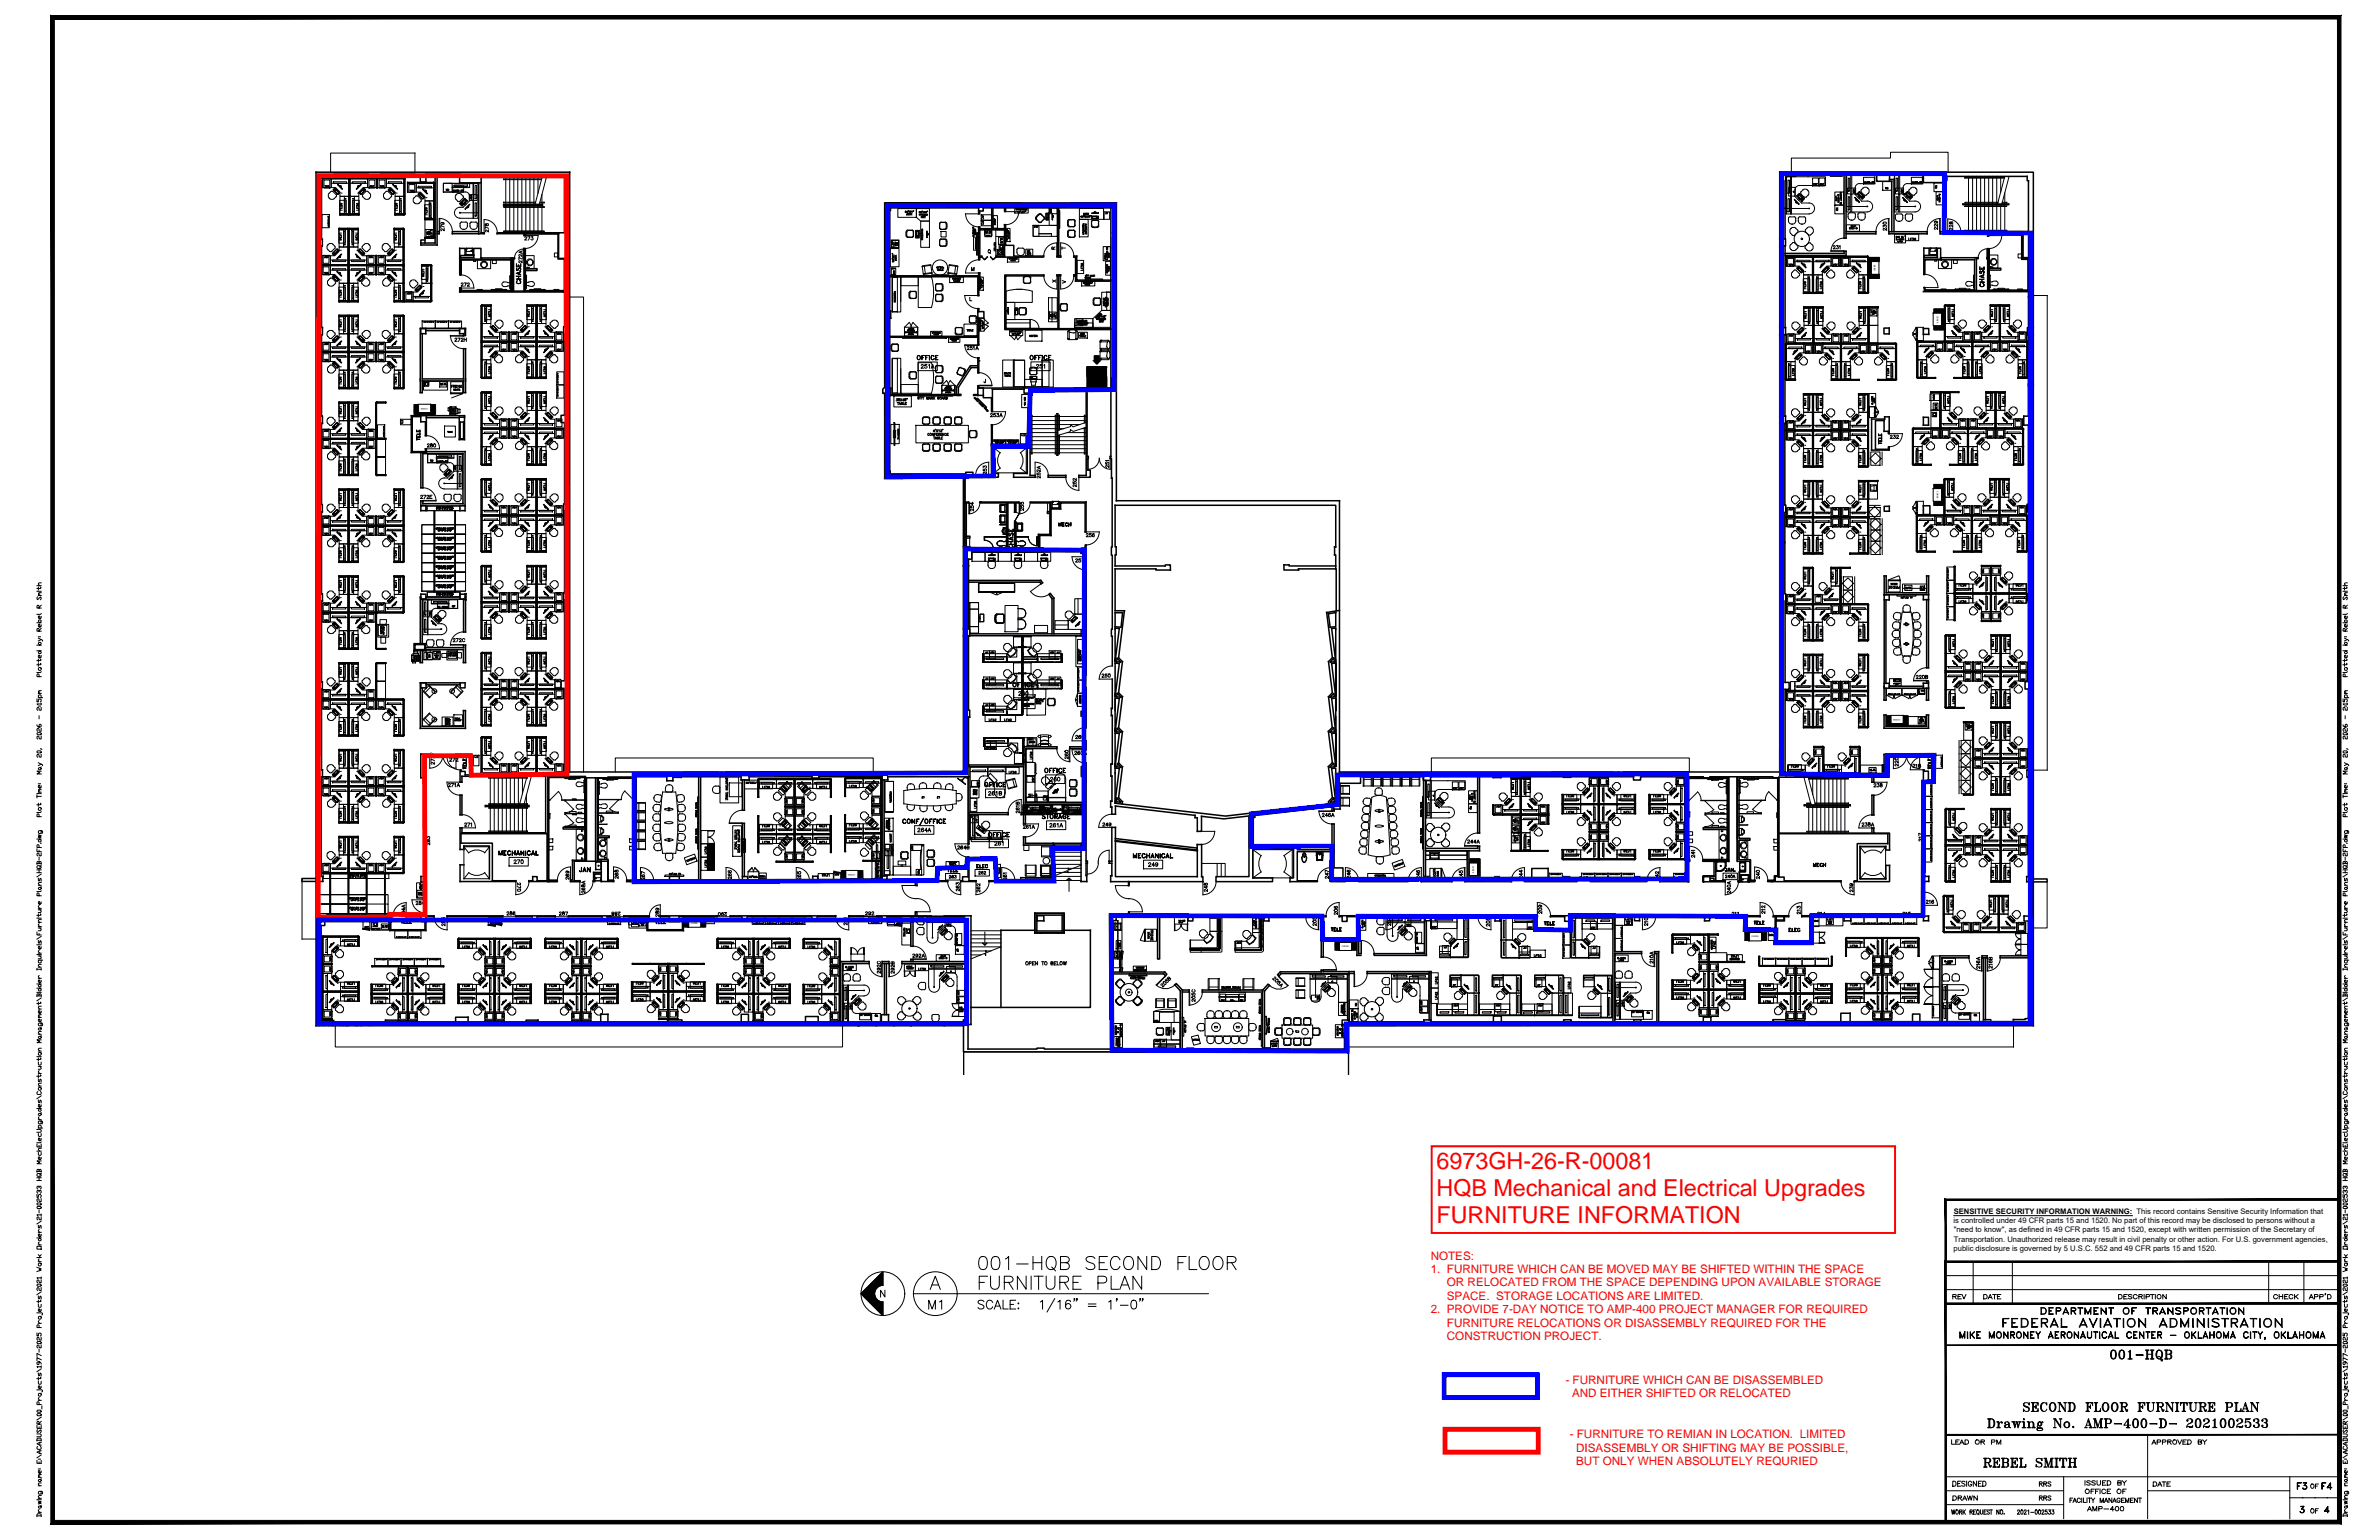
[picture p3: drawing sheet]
<svg xmlns="http://www.w3.org/2000/svg" width="864mm" height="559mm" viewBox="0 0 864 559" stroke-linecap="round" stroke-linejoin="round" font-family="sans-serif">
<defs><g id="words">
<g font-size="8.5" fill="#f00">
<text x="521.5" y="424.1">6973GH-26-R-00081</text>
<text x="521.5" y="433.9">HQB Mechanical and Electrical Upgrades</text>
<text x="521.5" y="443.6">FURNITURE INFORMATION</text>
</g>
<g font-size="4.2" fill="#f00">
<text x="519.3" y="457.1">NOTES:</text>
<text x="519.3" y="461.9">1. FURNITURE WHICH CAN BE MOVED MAY BE SHIFTED WITHIN THE SPACE</text>
<text x="525.2" y="466.8">OR RELOCATED FROM THE SPACE DEPENDING UPON AVAILABLE STORAGE</text>
<text x="525.2" y="471.7">SPACE. STORAGE LOCATIONS ARE LIMITED.</text>
<text x="519.3" y="476.6">2. PROVIDE 7-DAY NOTICE TO AMP-400 PROJECT MANAGER FOR REQUIRED</text>
<text x="525.2" y="481.4">FURNITURE RELOCATIONS OR DISASSEMBLY REQUIRED FOR THE</text>
<text x="525.2" y="486.3">CONSTRUCTION PROJECT.</text>
<text x="568.3" y="502.2">- FURNITURE WHICH CAN BE DISASSEMBLED</text>
<text x="570.7" y="507.1">AND EITHER SHIFTED OR RELOCATED</text>
<text x="569.8" y="521.9">- FURNITURE TO REMIAN IN LOCATION. LIMITED</text>
<text x="572.2" y="526.8">DISASSEMBLY OR SHIFTING MAY BE POSSIBLE,</text>
<text x="572.2" y="531.6">BUT ONLY WHEN ABSOLUTELY REQURIED</text>
</g>
<g font-size="2.8">
<text x="709.2" y="443.9">is controlled under 49 CFR parts 15 and 1520. No part of this record may be disclosed to persons without a</text>
<text x="709.3" y="440.5">SENSITIVE SECURITY INFORMATION WARNING: This record contains Sensitive Security Information that</text>
<text x="709.2" y="447.2">&quot;need to know&quot;, as defined in 49 CFR parts 15 and 1520, except with written permission of the Secretary of</text>
<text x="709.2" y="453.9">public disclosure is governed by 5 U.S.C. 552 and 49 CFR parts 15 and 1520.</text>
<text x="709.3" y="450.6">Transportation. Unauthorized release may result in civil penalty or other action. For U.S. government agencies,</text>
</g>
<g font-size=".7">
<text x="680.8" y="98.5" transform="rotate(-90 680.8 98.5)">COPIER</text>
<text x="703" y="114.6" transform="rotate(90 703 114.6)">COPIER</text>
<text x="155.3" y="148" transform="rotate(-180 155.3 148)">COPIER</text>
<text x="703" y="178.3" transform="rotate(90 703 178.3)">COPIER</text>
<text x="689.8" y="260.9" transform="rotate(-180 689.8 260.9)">COPIER</text>
<text x="373.8" y="293.8">COPIER</text>
<text x="388.7" y="293.8">COPIER</text>
<text x="310.4" y="317.1" transform="rotate(-180 310.4 317.1)">COPIER</text>
<text x="534.6" y="314.2" transform="rotate(90 534.6 314.2)">COPIER</text>
<text x="250.8" y="335.2">COPIER</text>
<text x="635.8" y="340.1">COPIER</text>
<text x="487" y="343.6">COPIER</text>
</g>
</g></defs>
<!-- layer: HQB-2AP$0$AE-BASE-WALL -->
<g fill="none" stroke="#000" stroke-width=".55">
<path d="M114.7 62.5h92.1v217.6h142.9v-107.2h-22.2v.7h-6.4v-30.9h-.6v-1.5l.6-.7v-66.9h84.2v108.1h80.9v98.4h159.8v-217.6h92.1v309.7h-248.5v9.5h-139.8v-9.5h-235.1zM173.8 66.3v18.5h1.9v-.3h-1v-20.1h30.2v20.1h-24.4v.3h9.7M174.7 66.3h-7.9v-3.3h-12.2v3h-2v-1.7h-2v-1.3h-12.4v1.4h-4.4v-1.3h-12.5v1.3h-4.3v1.3h-.3v21.1h.3v2.6h-.3v29.5h.4v2.6h-.4v29.5h.4v2.6h-.4v29.4h.3v2.7h-.3v29.7h.4v2.6h-.4v29.5h.3v2.6h-.3v29.3h.4v2.6h-.5v36h.6v1.8h-1.8v12.4h3.2v1.9h-.7v1.7h-1.3v34.4l4.5 .1v.7h18.9v-.8h4.4v.9h21v-2h4.5v2h21.1v-.9h4.3v.9h22.8v-3.1h2.6v3.1M182.8 74.2h14.1v.3h-14.1zM646 75.6h2M651.9 62.5v1.5h-3.6v1.5h-.3v21.2M651.9 63.3h12.6M664.5 62.5v1.4h4.3v-1.4M668.8 63.3h12.5M681.3 62.5v3.3h4.6v-3.3M685.9 63.3h12.3M698.2 62.5v3.8h7.2v18.5h1.7v-.6h-1.1v-18.7h.8v-1.5h29.1v1.6h.4v18.6h-24.5v.6h9.7v.9"/>
<path d="M712.6 74h16.5v.3h-16.5zM167.2 92.7h4.8v.8h-4.8zM167.2 94.1h18.5v11.5h-18.5v-1.1h.2v.9h18.1v-11.1h-18.1v5.5h-.2zM168.8 92.5v-2.4h-1.9v9.7h.3v-5.7h7.4M168.9 92.5h3.1v-2.4h2.6v3.5h11.5v12M186.1 93.6l.7 .2M186.4 93.9v11.7h3.8v-15.4h.3v15.4M186.8 93.6v.3h-.7M190.2 93.6h-.3v.3h.3M190.2 84.5v.9h.3M190.5 85.4v-.7h12.3v9.1h2.3v11.8h-14.6M190.5 85.4l.2-.5h11.9v9.1h2.3v11.5h-14.2l-.2-15.3v15.4"/>
<path d="M190.7 97.5h4.2v.7h-4.2zM646 86.7h2.2v2.6h-2.2M648 89.3v29.6M698.5 92.7h4.8v.7h-4.8zM698.5 94.1h6v-.6h.2v.8h-6v5.3zM704.7 93.5v.8M718.1 93.7v-.2h-13.6v-3.5h-1.2v2.5h-3v-2.5h-1.9l.1 9.6M718.1 93.5v.4h-.6v11.6h-.7v-11.2h-12.1M721.5 93.5h-.2v.4h.2M721.5 90.2v15.3h-4.7M721.5 85.5h.4M721.9 85h12.2v8.9h2.3v.2h-2.5v-8.8h-11.8l-.2 .2z"/>
<path d="M722.1 97.3h4.2v.7h-4.2zM736.4 93.5h-2v-8.6h2v20.6h-14.5v-15.3h.2v15.1h14.1v-11.2h.2M152.7 119.2h1.9v1.9h-1.9zM166.8 119.2h2v1.9h-2zM167.2 104.5h-.3v1.5h38v12.6h-.3v2.6h.3v29.5h-1.2v2.6h1.2v29.6h-.3v2.6h.3v29.5h-.3v2.6h.3v29.5h-1.2v2.7h1.2v29.5h-.3v1.6l-33.6 .5v-7.8h-5.5v.4h1.5v.6h.3v-.6h3.4v7.2h-1.8v-1.3h-1.6v-.5h-.3v4.4h.7v-2.1h30.4v20.5h-30.4v-1.8h-.7v7.8h1.4v-1.2h9.3v11.9M167.4 104.5v.9M190.5 105.6h14.6M355 113.1h2.2v2.3h-2.2zM646 118.9h2.2v2.6h-2.2M683.9 119h1.9v2.2h-1.9zM698.2 119.2h2v2.1h-2zM698.2 105.8h38.1v13.1"/>
<path d="M698.4 104.4h.1M698.5 104.4l.2 .8h18.1v.3h-18.3zM698.7 104.4v.8M736.3 107.8h1.8M738.1 118.9h-2.1v2.7h2.1M648 121.5v29.5M736.3 121.6v29.4h-1.6v3.3h1.6M736.3 139.4h1.8M149.3 150.8h5.5v7.3h-.4v-5.1h-1.7v-1.8h-3.1v12.7h4.8v-1h.4v1.3h-5.5zM167 153.2h1.3v6h-1.3zM168.6 150.8v8.7h-1.9v-8.1h1.9M355 140.8h2v2.7h-2z"/>
<path d="M355 140.8h2M383.7 150.2h.3v14.9h-.3zM646 151h2.2v2.7h-2.2M647.9 153.7v29.5h.4v2.6h-.4v11.1M679.4 152.1h4.7v-.8h1.7v6.1h-.3v-.9h-1.6v-3.9h-3.1v10.4h4.7v-.9h.3v1.2h-6.4zM698.2 151.4h1.9v2.9h-1.9zM736.3 154.1v28.9M736.3 140h1.8M359.9 172.5h-1v.7h3.5v-1.4h-1.5v-9.5h12v9.5h-4.9v1.4h7.8v-.7h-1.9v-31.4h20.4v31.4h-2.7v.7h4.2v-2.6h-1.2v-4.3h.5v-.6h-.5v-24.9h-22.9v1.9h1.8v18.5h-13.6v11.3M380.5 172.5h6.4v.7h-6.4zM152.8 183.5h1.8v1.8h-1.8zM167 183.5h1.8v1.8h-1.8z"/>
<path d="M349.7 198.4h2.4v1.2h13.3v-17.1h.5v17.1h2.4v-10.3h.5v10.3M350.4 182.5h1.1v-.3h-1.1v-9h3.8v-.7h-1v-1.1h-2.6v.6h-27.4l-.2-28.5h.4v-2.6h-.4v-25.4h.3v-2.6h-.3v-36.4h.3v-1.1h32v1.2h1.6v-1.2h46.4v90.3h-.3v.6h.5v7.2h.2v25h-.3v3h.4v26.8h-.4v2.6h.4v10.7M350.4 182.5h.4v15.9M350.4 182.5v15.9M350.8 194.6h1.3v.6h-1.3zM355.9 182.2h13.8v.3h-13.8zM368.3 182.5h.5v3.3h-.5zM377 194v5.6h-8.2M381.2 182.5h-7v-.3h7.4v2.2h3.1v-2.2h9.6v10.8h-.4v-10.5h-8.9v2.2h-3.4v9.6h-4.2v5.3h15.1v-.7h1.4v-1.1h.4v4.2h-.4v-1.2h-1.4v-.6h-39.7v2.7h-1.2v25.3M381.2 185.6h-1v.7h1M381.2 182.5v11.5h-4.2M647.9 196.8v18.7h.4v2.5h-.3v29.6h1.5v2.5h-1.5v30.4h.3v1h35.6v-7.7h3.4v.4h-1.5"/>
<path d="M684 183.7h1.8v1.8h-1.8zM698.2 183.5h2.4v3.2h-2.4zM736.3 183h-.4v2.8h.4v29.6h-.4v2.6h.4v29.3h-1.2v2.7h1.2v29.5h-.5v2.6h.5v36h-.6v1.8h2v12.5h-3v1.8h1.6v35.4h-1.1v.4h-4.3v.9h-8.2v-.9h-2.7v.9h-23.1v-2.9h-2.6v2.9h-22.7v-3.2h-3.4v3.2h-19.9v-.9h-4.7v.9h-22.5v-1.8h-2.8v1.8h-22.6v-.9h-2.6v.9h-22.7v-.9h-2.8v.9h-22.6v-2.2h-2.9v2.2h-22.6v-.8h-2.6v.8h-27.3v-.8h-2.4v1.6h.9v9h-27v-.5h-2.7v.5h-25v-.4h-2.7v.4h-24.9v-.3h-1.7v-46.3h1.1v-1.5h26v1.6h1.8v-1.6h10.5v-.3h-33.6v-1.4h-.2v1.4h-6.1v48.1h-.4v.3h-24.1v-.4h-2.7v.4h-25v-9h1.1v-39.4h-9.9v.4h7.5v1.5h.6v35.9h-1v1h-27.2v-2.9h-2.5v2.9h-23v-2.2h-4.6v2.2h-20.7v-3.1h-2.6v3.1h-21.5v-1h-5.3v1h-21.4M152.6 216.7h.2M152.8 215.6h1.8v1.8h-1.8zM167 215.6h1.8v1.8h-1.8zM168.8 215.4h.4v2.3h-.4M168.8 216.7h.2M349.7 205.3h1.9M393.9 206.8h.4v38h-.4v-14.5h-1.4v-1.7h1.4zM422.9 205.4h-18.1v-4.1h.4v-2.8h-.4v-15.2h80.1v15.2h-.4v2.8h.4v5.1M423 205.4v-.4h1.9v1.8h-5.3v-.4h-14.8v15.2h3.4l-2.1 17.1 1.4 1.4-1.4 11.3 1.4 1.4-1.4 11.3 1.4 1.4-1.4 11.3 1.4 1.4-1.4 11.3 1.4 1.4-.2 .9"/>
<path d="M484.9 205.4h-17v-.4h-1.8v1.8h5.3v-.4h13.7v15.3M684 215.8h1.8v1.9h-1.8zM698.2 215.8h1.9v1.8h-1.9zM349.7 228.2h2.3v2.6h-2.3M351.6 230.8v26.8h.4v2.6h-.4l.1 21.7h-29.4v1.1h-2.1v-1.1h-22.9v.4h-2.6v-.4h-22.8v1.1h-2.9v-1.1h-21.7v.2h-3v1.2h-2.2v-1.4h-11.2v37.7h1.6v.3h-5v-.5M404.8 227.9v12.3l1.5-12.2-1.5-.1v.4M405.5 238.9l1.4 1.4-1.6-.1zM407 227.5l.5-5.2h-2.7v5.1l2.1 .2M482.8 227.6l2.1-.2v-5.1l-2.7 .4 .7 4.9M484.2 238.8l.2 1.4-1.6 .1zM484.9 227.9v12.3l-1.5-12.2 1.5-.1v.5M486.2 221.5l-4.6 .8 2.1 16.4-1.4 1.4 1.4 11.3-1.4 1.4 1.3 11.2-1.4 1.4 1.5 11.3-1.5 1.5 1.5 11.3-1.5 1.4 .1 .9"/>
<path d="M152.8 247.8h1.9v1.8h-1.9zM167 247.8h1.8v1.8h-1.8zM393.9 249.5h.4v14.6h-.4v-4.2h-1.5v-1.8h1.5zM403.8 246.4v10.6h-.4v2.6h.4v17.6h-.5v4.4h.3v9.1h-.4v2.2h.4v2.5h1.3v-2.9l28.9 3.4v.8l.8 .1M404.8 253.3v12.3l1.5-12.2-1.5-.1v4.5M404.8 240.6l1.5 .1-1.5 12.2zM405.5 251.5l1.4 1.5-1.6-.1zM482.9 252.9l1.3-1.3 .2 1.3-1.6 .1M483.4 253.4l1.5-.1v12.3zM483.4 240.7l1.5-.1v12.3zM484.9 240.6v12.3v-12.3M683.9 247.9h1.9v1.8h-1.9z"/>
<path d="M698.2 247.9h1.9v1.9l-1.9-.1zM152.7 273.6h3.3v.4h-1.4v28.8h-.3v-20.6h-1.6zM392.5 278.1h1.4v-1.2h.4v35.6h.4v.7h-.4l.2 6.7h-2.1v-13.3h-9.6v13.3h-14.4v-.3h2.1v-1.1h11.8v-12.5h11.6v-24.2h-1.4zM393.9 268.8h.4v3.3h-.4zM404.8 266l1.5 .1-1.5 12.2zM404.8 278.3v13.2l40 4.6 40.1-4.6v-9.3v8.8l-1.5-12.2 1.5-.1v3.5M404.8 278.7l1.5 .1-1.5 12.2M405.7 277.2l1.2 1.2-1.6-.1zM406.9 265.6l-1.4-1.3-.2 1.3 1.6 .1M482.7 265.7l1.5-1.5 .2 1.4zM482.8 278.3l1.4-1.4 .2 1.4-1.6 .1M483.4 266.1l1.5-.1v12v-12v12z"/>
<path d="M484.9 260.1v5.5M685.8 273.8v8.2h-5.6v1.8h-.7v-1.8h-33.7v20.1M696.8 273.8h5.6v9.9h-3.9v17.8h-.3v-22.2h.3v.5h1.5v3.5h2.1v-9.1h-3.6v.3h-.3v-.3h-1.4zM167 288.5h.7v7.2h-.7zM176.2 292.3h15.7v.4h-15.7zM204.5 281.7h-5.6v38.2M212.6 282.2h4.2M212.9 282.2v30.3M216.2 282.2v30.3M216.8 282.2h3.8v-.3h9.6v37.7h-2.7v-.2h2.5v-37h-12.8v20.9h3.9v.7h-3.9v7.8h3.6v7.6h1.9v.5h-4.4v-2.8h-2.5v2.8h-.5l.2-.3v-3h2.8v-4.1h-1.5zM405.4 289.6l1.5 1.5-1.6-.1zM434.6 296.8v4.9h1.6v-5.5l8.1 .9 9.1-1v22h-12v1.8h20.5v-1.3h-7.1v-10.5h14.8v10.5h-1.3v1.3h9.9v-.3h-7.3v-10.6h13.1v10.6h-1v.3h5.4v-.3h-.9v-4.7h-3.2v-8.2h-29.3v-10.1h.5v-.7l28.6-3.3v1h2.4v-9.4h7.4v-2.3h22.9v1.3h2.5v-1.3h22.8v.3h2.7v-.3h22.7v.2h2.7v-.2h22.8v1.1h2.5v-1.1h16.9v37.7h-9.8v.3h10.4l-.2-7.4"/>
<path d="M484.2 289.6l.2 1.4-1.6 .1zM612.8 282h5.5v.3v-.4v.4h2.6v-.3h6.3v30.2h-9.1v-.3h8.9v-10.9h-8.7v-.7h8.7v-17.9h-14v29.5h.3v.6h-.5zM627.2 281.9v30.3h-9.1M627.5 281.9v30.6h-4.6M630.6 281.9v30.6M643.5 281.9h-22.6v.4h-2.6v-.4h-5.5v38M645.5 282.2v35.8v-35.8h-2v-.3h-12.9v30.6h4.7v7.1h1.6h-1.6M655 292.1h16.7v.2h-16.7zM679.5 288.6h.7v7.1h-.7zM114.7 318.8h-5.1v1h5.1M117.1 318h.1M154.3 307.6h.3v18.9h-.3v-6.5h-1.5v-1.9h1.5z"/>
<path d="M168.4 313.8h-1.4v6.1h20.2v-.3h-8.5v-13.7h-11.4v-3.4h31.3v17.1h-3.6v-1.5h-1.6v1.5h-1.4v.3h10.3M210.5 319.6v.3M212.6 312.5v-30.8h-6.5v.2l-7.2-.2v38.2h3.4v-.5h-3.1v-37.3h13.1v18h-7.9v.7h7.9v11.4h-4.5v7.2h-.7v.5h3.4M220.6 318.2v1.4M222.7 319.6h-2.1v-7.1h-12.2v7.1h2.1v.3M237.3 319.6h5.7v-1.6h3.6v1.6h17v.3h-26.3zM269.5 318.1h1.9v1.5h17.7v.3h-20.8v-.3h1.2zM295.1 318h1.7v1.6h23.4v-1.8h1.8v1.8h.3v.3h-28.5v-.3h1.2zM327 319.6h13.2v-5.1h11.2v-2.6h10v7.7h2.2v.3h-4.6v-.3h2.1v-7.3h-9.4v7.3h2.6v.3h-5.6v-.3h.7v-1.5h2v-3.3h-10.9v4.8h3.5v.3h-11.1v1.4h-.7v-1.4h-5.2zM372.4 318.9h9.9v.7h-9.9zM404.9 305.3v-5.1h-1.3v12.3h-1v.7h1v4.6h-.4v2.1h6.5v1.5h.2v-1.5h26.8v-1.8h-.5v-11.6M404.9 305.3v12.8h29.7v-9.4"/>
<path d="M404.9 304.3l29.7 3.4M404.9 305.3l29.7 3.4M404.9 305l29.7 3.4M434.6 307.7v1M436.2 306.5h-1.6v1.2M470.9 307.4h13.1v1h-13.1zM493.1 319.6h18.1v.3h-18.1zM517.1 318.1h1.8v1.5h8.1v.3h-11v-.3h1.1zM531.8 319.6h10.7v-1.5h1.8v1.5h4.3v.3h-16.8zM556 315.1h6v4.5h5.5v-1.5h2.3v1.5h2.7v.3h-19.1v-.3h2.6zM577.3 319.6h16.1v-1.5h1.8v1.5h2.6v.3h-20.5zM613.3 311.9v.6"/>
<path d="M618.1 312.2h4.1v.3h-4.1zM618.2 317.8h4v.3h-3.8v1.9h-.2zM618.7 318.1h2.1v1.5h5.5M620.8 318.7h1.4v.9M620.8 319.6h5.5M622.2 312.2v5.9M622.9 312.2v7.4M626.3 319.6v.4h-7.9M631 319.6v.4M633.6 313.3v3h-2.2v3.3h-.4M633.6 312.5v3.8h-2.2v3.3h-.4M644.3 319.6v-1.6h1.2h-1.2v1.6h-.7v.3h-1.9v-.5h2.4v-1.6h1.2v-35.4h-14v21.8h4v.7h-4v7.1h4.2v7.4h1.4v.6h-2v-2.4h-3.2v2.4h-.7h.7v-2.4h3.2v2.4"/>
<path d="M645.8 302.4v15.9h1.9v1.3h20.6v.3h-25.3M645.8 302.3h33.7v-1.9h.7v1.9h5.7v6.1h-1.3v-1.3h-9.4v11.8h9.4v-4.9h1.3v5.9h-12.8v-.3h1.1v-13.5h11.1v-3.6h-39.5M698.2 306.3h.3v11.7h1.7v1.8h-1.7v4h-.3zM698.5 319.8v4M738.1 318.9h5v1.1h-5M141.5 332.3h1.2v.4h-.8v4.7h12.4v-3.1h-1.5v-1.6h-5.4v-.4h6.9v-1h.3v1h2.9v.4h-2.9v5h-13.1zM162.3 332.3h20.2v.4h-20.2zM187.3 332.3h14.2v.4h-6.5v1.5h-1.8v-1.5h-5.9zM206.3 332.3h15.4v.4h-1.3v1.5h-1.8v-1.5h-12.3zM226.4 332.3h9.3v.4h-.5v4.7h12.5v-4.8h-1.2v1.7h-3.5v-1.6h-3.3v-.4h20.6v.4h-12.2v5h-13.3v-5h-8.4zM265.1 332.3h38.3v.4h-6.8v1.5h-1.8v-1.5h-23.6v1.5h-1.8v-1.5h-4.3zM308.1 332.3h5.4v.4h-5.4z"/>
<path d="M318.3 332.3h13.9v-1.5h.7v1.5h5v.4h-15.9v1.4h-1.8v-1.4h-1.9zM376.5 332.3h2.4v1.8h-2.4zM448.2 332.3h25.8v.3h-13.4v1.6h-1.7v-1.6h-10.7zM486.1 332.3h17v.3h-14.1v1.7h-1.8v-1.7h-1.1zM492.9 332.6v8.1h-12.9v-8.1h1.3v-.3h-2.6v.3h.9v8.6h13.6v-8.6M507.8 332.3h28.6v.3h-17.2v1.5h-1.9v-1.5h-9.5zM541.2 332.3h16.9v.3h-.6v4.8h12.2v-3.1h-1.7v-1.7h-5.2v-.3h33.4v.3h-1v1.5h-1.9v-1.5h-23.3v5.2h-12.8v-5.2h-12.6v1.6h-1.9v-1.6h-1.5zM601 332.3h26.6v.3h-7v1.5h-1.8v-1.5h-17.8zM632.3 332.3h6.6v.3h-5.3v4.8h10.8v-4.8h-.7v-.3h5.6v.3h-1.5v1.6h-3.1v7.7h12.8v-9.3h-3.5v-.3h4.8v.3h-1v9.6h-13.4v-4.5h-11.2v-5.1h-.9zM644.8 332.6h2.8v1.2h-2.8zM663.6 332.3h26.1v.3h-17.9v1.5h-2.4v-1.5h-5.8zM694.4 332.3h3.8v-3.8h.3v3.9h1.6v1.7h-1.9v-1.5h-3.8z"/>
<path d="M311.4 371.1v1.1M311.8 371.1v1.1M318.1 371.1v1.1M324.5 371.1v1.1M330.5 371.1v1.1M330.9 371.1v1.1M342.9 371.1v1.1"/>
</g>
<!-- layer: HQB-2AP$0$AE-BASE-FLOR-STRS -->
<g fill="none" stroke="#000" stroke-width=".36">
<path d="M182.8 75h14.7v.3h-14.7zM183.6 64.4v.5M183.6 65.2v8.2M183.6 73.6v.6M183.6 74.5v.5M183.6 75.3v8.5M185 64.4v.5M185 65.2v8.2M185 73.6v.6M185 74.5v.5M185 75.3v8.5M186.5 64.4v.5"/>
<path d="M186.5 65.2v8.2M186.5 73.6v.6M186.5 74.5v.5M186.5 75.3v8.5M188 64.4v.5M188 65.2v8.2M188 73.6v.6M188 74.5v.5M188 75.3v8.5M189.4 64.4v.5M189.4 65.2v8.2M189.4 73.6v.6"/>
<path d="M189.4 74.5v.5M189.4 75.3v8.5M190.9 64.4v.5M190.9 65.2v8.2M190.9 73.6v.6M190.9 74.5v.5M190.9 75.3v8.4M192.4 64.4v.5M192.4 65.2v8.2M192.4 73.6v.6M192.4 74.5v.5M192.4 75.3v8.5"/>
<path d="M193.8 64.4v.5M193.8 65.2v8.2M193.8 73.6v.6M193.8 74.5v.5M193.8 75.3v8.5M194.4 73.4h-11.6v.2h11.6M195.3 64.4v.5M195.3 65.2v4.9M195.3 74.5v.5M195.3 75.3v8.5M196 73.4h1.5v.2h-1.5M196.6 64.9h-13.8v.3h13.8"/>
<path d="M196.7 70.6v2.8M196.7 73.6v.6M196.7 74.5v.5M196.7 75.3v8.5M196.8 64.4l-2.6 9.8M198.3 64.4l-2.5 9.8M713.3 74.7h15.2v.2h-15.2zM714.6 64v.4M714.6 64.6v8.8M714.6 73.7v.3M714.6 74.3v.4M714.6 74.9v8.7"/>
<path d="M716.1 64v.4M716.1 64.6v8.8M716.1 73.7v.3M716.1 74.3v.4M716.1 74.9v8.7M717.5 64v.4M717.5 64.6v8.8M717.5 73.7v.3M717.5 74.3v.4M717.5 74.9v8.7M719 64v.4M719 64.6v8.8"/>
<path d="M719 73.7v.3M719 74.3v.4M719 74.9v8.7M720.4 64v.4M720.4 64.6v8.8M720.4 73.7v.3M720.4 74.3v.4M720.4 74.9v8.7M721.9 64v.4M721.9 64.6v8.8M721.9 73.7v.3M721.9 74.3v.4"/>
<path d="M721.9 74.9v8.7M723.3 64v.4M723.3 64.6v8.8M723.3 73.7v.3M723.3 74.3v.4M723.3 74.9v8.7M724.8 64v.4M724.8 64.6v8.8M724.8 73.7v.3M724.8 74.3v.4M724.8 74.9v8.7M725.3 73.4h-12v.3h11.9"/>
<path d="M726.3 64v.4M726.3 64.6v5M726.3 74.3v.4M726.3 74.9v8.7M726.9 73.4h1.6v.3h-1.7M727.6 64.4h-14.3v.2h14.3M727.8 70.1v3.3M727.8 73.7v.3M727.8 74.3v.4M727.8 74.9v8.7M727.8 64l-2.7 10M729.3 64l-2.6 10"/>
<path d="M182.8 83.8h14.7v.2h-14.7zM183.6 84v.5M185 84v.5M186.5 84v.5M188 84v.5M189.4 84v.5M190.9 84v.5M192.4 84v.5M193.8 84v.5M195.3 84v.5M196.7 84v.5M713.3 83.6h15.2v.2h-15.2z"/>
<path d="M714.6 83.8v.4M716.1 83.8v.4M717.5 83.8v.4M719 83.8v.4M720.4 83.8v.4M721.9 83.8v.4M723.3 83.8v.4M724.8 83.8v.4M726.3 83.8v.4M727.8 83.8v.4M373.9 151.1h.5M373.9 159.9h.5"/>
<path d="M373.9 158.5h.5M373.9 157h.5M373.9 155.5h.5M373.9 154.1h.5M373.9 152.6h.5M374.4 150.7h.2v14h-.2zM374.6 151.1h8.5M374.6 159.9h8.5M374.6 158.5h8.5M374.6 157h8.5M374.6 155.5h8.5M374.6 154.1h8.5"/>
<path d="M374.6 152.6h8.5M383.1 150.7h.2v14h-.2zM383.3 151.1h.4M383.3 159.9h.4M383.3 158.5h.4M383.3 157h.4M383.3 155.5h.4M383.3 154.1h.4M383.3 152.6h.4M384 151.1h.3M384 159.9h.3M384 158.5h.3"/>
<path d="M384 155.5h.3M384 154.1h.3M384 152.6h.3M384.6 151.1h9M384.6 159.9h9M384.6 158.5h9M384.6 155.5h1.6M384.6 154.1h7.4M384.6 152.6h9M384.6 156v-5.3h-.3v5.4M384.6 157.9v6.8h-.3v-6.8M387.4 157h6.2"/>
<path d="M392.8 155.5h.8M393.9 151.1h.4M393.9 159.9h.4M393.9 158.5h.4M393.9 157h.4M393.9 155.5h.4M393.9 152.6h.4M393.9 153.4v-2.7h-.3v2.8M393.9 155.2v9.5h-.3v-9.5M394.3 155l-4.7 1.5-1-.6-.1 .7-4.5 1.4M394.3 153.2l-4.8 1.7-.8-.8-.1 .7-4.6 1.4M360.9 162.6h11.6v9h-11.6z"/>
<path d="M360.9 162.6l2.2 1.7M363.1 169.9l-2.2 1.7M363.1 164.3a4.6 4.6 0 0 0 0 5.6M372.5 162.6l-2.1 1.7a4.6 4.6 0 0 1 0 5.6l2.1 1.7M373.9 162.8h.5M373.9 161.4h.5M373.9 164.3h.5M374.6 162.8h8.5M374.6 161.4h8.5M374.6 164.3h8.5M383.3 162.8h.4M383.3 161.4h.4"/>
<path d="M383.3 164.3h.4M384 162.8h.3M384 161.4h.3M384 164.3h.3M384.6 162.8h9M384.6 161.4h9M384.6 164.3h9M393.9 162.8h.4M393.9 161.4h.4M393.9 164.3h.4M177.5 282.1h13.9v.3h-13.9zM177.5 291.6h14v.3h-14z"/>
<path d="M177.5 293h14v.3h-14zM178 281.7v.4M178 282.4v9.2M178 291.9v.4M178 292.7v.3M178 293.3v8.2M179.4 281.7v.4M179.4 282.4v9.2M179.4 291.9v.4M179.4 292.7v.3M179.4 293.3v8.2M180.9 281.7v.4"/>
<path d="M180.9 282.4v9.2M180.9 291.9v.4M180.9 292.7v.3M180.9 293.3v8.2M182.3 281.7v.4M182.3 282.4v9.2M182.3 291.9v.4M182.3 292.7v.3M182.3 293.3v8.2M183.8 281.7v.4M183.8 282.4v9.2M183.8 291.9v.4"/>
<path d="M183.8 292.7v.3M183.8 293.3v8.2M185.3 281.7v.4M185.3 282.4v9.2M185.3 291.9v.4M185.3 292.7v.3M185.3 293.3v8.2M186.7 281.7v.4M186.7 282.4v9.2M186.7 291.9v.4M186.7 292.7v.3M186.7 293.3v8.2"/>
<path d="M188.2 281.7v.4M188.2 282.4v9.2M188.2 291.9v.4M188.2 292.7v.3M188.2 293.3v8.2M188.6 291.9l-.1 .4M189.7 281.7v.4M189.7 282.4v5.6M189.7 292.7v.3M189.7 293.3v8.2M190.2 291.9l-.1 .4M191.1 288.5v3.1"/>
<path d="M191.1 291.9v.4M191.1 292.7v.3M191.1 293.3v8.2M191.1 282.4l-2.4 9.2M191.3 281.7l-.1 .4M192.9 281.7l-2.6 9.9M654.9 282l2.5 10.1M655.8 292.7h15.2v.3h-15.2zM656.4 282l2.6 10.1M656.5 282.4h14.5v.3h-14.4M656.6 292.3v.4M656.6 293v8.6"/>
<path d="M657.3 291.4h-1.5v.2h1.6M658 282v.4M658 282.7v5.6M658 292.3v.4M658 293v8.6M658.8 291.4h12.2v.2h-12.1M659.5 282v.4M659.5 282.7v8.7M659.5 291.6v.5M659.5 292.3v.4M659.5 293v8.6M661 282v.4"/>
<path d="M661 282.7v8.7M661 291.6v.5M661 292.3v.4M661 293v8.6M662.4 282v.4M662.4 282.7v8.7M662.4 291.6v.5M662.4 292.3v.4M662.4 293v8.6M663.9 282v.4M663.9 282.7v8.7M663.9 291.6v.5"/>
<path d="M663.9 292.3v.4M663.9 293v8.6M665.4 282v.4M665.4 282.7v8.7M665.4 291.6v.5M665.4 292.3v.4M665.4 293v8.6M666.8 282v.4M666.8 282.7v8.7M666.8 291.6v.5M666.8 292.3v.4M666.8 293v8.6"/>
<path d="M668.3 282v.4M668.3 282.7v8.7M668.3 291.6v.5M668.3 292.3v.4M668.3 293v8.6M669.7 282v.4M669.7 282.7v8.7M669.7 291.6v.5M669.7 292.3v.4M669.7 293v8.6M168.4 307.3l1.7 2.2M170.1 316.7l-1.7 2.2"/>
<path d="M170.2 309.4a4.6 4.6 0 0 1 5.8 0M170.2 316.7a4.6 4.6 0 0 0 5.8 0M175.9 309.5l1.8-2.2h-9.3v11.6M175.9 316.7l1.8 2.2h-9.3M177.5 301.5h14v.3h-14zM177.7 307.3v11.6M178 301.8v.4M179.4 301.8v.4M180.9 301.8v.4M182.3 301.8v.4M183.8 301.8v.4M185.3 301.8v.4"/>
<path d="M186.7 301.8v.4M188.2 301.8v.4M189.7 301.8v.4M191.1 301.8v.4M382.8 319.5h9.6M382.8 318h9.6M382.8 316.6h9.6M382.8 315.1h9.6M382.8 313.6h9.6M382.8 312.2h9.6M382.8 310.7h9.6M382.8 307.8h9.6"/>
<path d="M382.8 309.2h9.6M387.3 319.3l.8-.7 .7 .7-.7-.5zM388.1 318.8v4.6M392.4 313.9l-4.2 1.7-.5-.7v1.8l-.4-.7-4.5 1.8M436.2 313.3h8.6v4.8M441.8 313.3v4.8M443.3 313.3v4.8M454.8 308.3v10.3h14.3v-10.3M454.8 308.3l3 2.1a5.6 5.6 0 0 0 0 6l-3 2.2M454.8 308.3h14.3M469.1 308.3l-3 2.1a5.6 5.6 0 0 1 0 6l3 2.2M655.8 301.6h15.2v.3h-15.2z"/>
<path d="M656.6 301.9v.4M658 301.9v.4M659.5 301.9v.4M661 301.9v.4M662.4 301.9v.4M663.9 301.9v.4M665.4 301.9v.4M666.8 301.9v.4M668.3 301.9v.4M669.7 301.9v.4M675.2 307.3l1.8 2.2M677 316.7l-1.8 2.2"/>
<path d="M677 309.5a4.6 4.6 0 0 1 5.8 0M677 316.7a4.6 4.6 0 0 0 5.8 0M682.8 309.5l1.7-2.2h-9.3v11.6M682.8 316.7l1.7 2.2h-9.3M684.5 307.3v11.6M352.5 339.2h10.8M352.5 337.7h10.8M357.5 338.2v4.7M352.5 343.6h10.8l-5 2-.5-.8v1.9l-.4-.8-4.9 2M352.5 342.1h10.8M352.5 340.7h10.8M352.5 345.1h7.2"/>
<path d="M352.5 346.5h3.5M358.2 342.2l-.7 .7-.8-.6 .8 .7 .8-.7"/>
</g>
<!-- layer: HQB-2AP$0$AE-FLOR-RNAM -->
<g fill="none" stroke="#000" stroke-width=".36">
<path d="M187.5 99.2l1.6-.6-1.4 .6 1.4 .6zM187.5 95.7v.9zM187.7 97.1l-.2 .7 .3 .3a.91 .91 0 0 1 1.2-.8l-.2 .9v-1l-.4 .1-.4 .8-.3 .1-.2-.4zM188.2 96.5v-.4l.1 .4M188.6 98.8v.8M188.7 98.7v.9M189 96.5l.1-.8v.9h-1.6M718.7 96.8v.8h1.5l.1-.8v.9h-1.6zM718.7 98.4l.2-.2-.2 .7 .3 .3 .7-.9 .3-.1 .2 .9-.1-.7-.3-.1-.5 .8-.4 .2zM719.4 97.6v-.4l.1 .4M719.8 99.9v.8M719.9 99.8v.9"/>
<path d="M187.5 101.2l1.6 .1zM187.5 100.2l1.6 .1zM187.7 101.9l.1-.1a.56 .56 0 0 0-.3 .6 .56 .56 0 0 0 .5 .5h.4a.56 .56 0 0 0 .6-.5 .56 .56 0 0 0-.3-.6 .59 .59 0 0 1 .4 .7 .59 .59 0 0 1-.7 .5l-.9-.3zM188.2 100.3v.9M188.3 100.3v.9M718.7 102.3l1.6 .1zM718.7 101.3l1.6 .1zM718.7 100.3l1.6-.6-1.4 .6 1.4 .6zM718.7 103.1l.3-.2a.56 .56 0 0 0-.3 .6 .56 .56 0 0 0 .6 .5h.4a.56 .56 0 0 0 .5-.5 .56 .56 0 0 0-.3-.6 .59 .59 0 0 1 .4 .7 .59 .59 0 0 1-.6 .5l-1-.3zM719.4 101.4v.9M719.5 101.4v.9M334.6 129h.9h-.8v1.6z"/>
<path d="M334.7 129.7h.5l-.5 .1M336 129h.9h-.8v1.6zM336.1 129.7h.4l-.4 .1M337.4 129v1.6zM338.1 129.2l.6-.2 .4 .4a.55 .55 0 0 0-.6-.4 .55 .55 0 0 0-.5 .6v.4a.56 .56 0 0 0 .5 .5 .56 .56 0 0 0 .6-.3 .56 .56 0 0 1-.7 .4 .56 .56 0 0 1-.4-.6zM339.6 129h.9h-.8v1.5l.8 .1h-.9zM339.7 129.7h.4l-.4 .1M375.6 128.9h1l-.9 .1v1.6zM375.7 129.7h.5l-.5 .1M377 128.9h.9l-.8 .1v1.6zM377.1 129.7h.4l-.4 .1M378.3 128.9l.1 1.7z"/>
<path d="M379.1 129.2l.6-.3 .4 .4-.2-.2a.65 .65 0 0 0-.9 .7 .65 .65 0 0 0 .9 .5l.2-.1a.57 .57 0 0 1-.7 .4 .57 .57 0 0 1-.4-.7zM380.6 128.9h.9l-.8 .1v1.5l.8 .1h-.9zM380.7 129.7h.4l-.4 .1M151.3 159v.8zM151.3 158v.7zM151.3 157.5h1.1v-.6v.7zM151.3 156v.6h1.1v-.6v.6h-1.1zM151.3 159.3h1.1l-1.1 .1M151.8 158.6v-.3l.1 .3M151.8 156.6v-.3l.1 .3M152.4 158.6v-.6v.7h-1.1M681.9 159.4v.7z"/>
<path d="M681.9 159h1.1l.1-.7v.7zM681.9 157.4v.6h1.1l.1-.6v.7h-1.2zM682.5 159.7v.4zM682.5 157.6v.4zM681.9 160.4v.8zM681.9 160.8h1.2zM683 160.1l.1-.7v.7h-1.2M366.2 197.5l1.6 .1zM366.2 196.5l1.6 .1zM366.2 195.5l1.6-.7-1.4 .7 1.4 .5zM366.2 191.9l.1 .9h1.4l.1-.9v1h-1.6zM366.3 198.3l.3-.2a.56 .56 0 0 0-.3 .6 .56 .56 0 0 0 .5 .4h.4a.56 .56 0 0 0 .5-.4 .56 .56 0 0 0-.3-.6 .59 .59 0 0 1 .4 .7 .59 .59 0 0 1-.6 .4l-.9-.3z"/>
<path d="M366.4 193.4l-.1 .7 .3 .3a.91 .91 0 0 1 1.1-.9l-.2 .9v-.9h-.3l-.5 .9h-.3l-.2-.3zM366.9 192.8v-.5l.1 .5M366.9 196.6v.9M367 196.6v.9M367.4 195v.9M384.3 189.7l.5 1.1 .4-1.1v1.2v-.9l-.4 .9-.4-.9-.1 .9zM385.7 189.8l.7-.1h-.7v1.2h.7l-.7-.1M385.7 190.3h.4zM386.8 189.9l.5-.2 .3 .3a.43 .43 0 0 0-.5-.2 .43 .43 0 0 0-.3 .4v.3a.43 .43 0 0 0 .3 .3 .43 .43 0 0 0 .5-.2 .43 .43 0 0 1-.5 .3 .43 .43 0 0 1-.4-.4zM387.9 189.7l.1 1.2zM388 190.3h.7M388.7 189.7v1.2z"/>
<path d="M369.4 247.7h.9h-.8v1.6zM369.5 248.4h.5l-.5 .1M370.8 247.7h.9h-.9v1.6zM370.8 248.4h.5l-.5 .1M372.2 247.7v1.6zM373 247.7h.7l.2 .3a.56 .56 0 0 0-.6-.3 .56 .56 0 0 0-.5 .6v.4a.56 .56 0 0 0 .5 .5 .56 .56 0 0 0 .6-.3 .59 .59 0 0 1-.7 .4 .59 .59 0 0 1-.5-.6zM374.4 247.7h.9h-.8v1.5l.8 .1h-.9zM374.5 248.4h.4l-.4 .1M168.1 278.3v.8zM168.1 277.3v.6h1.1l.1-.6v.7h-1.2zM168.1 276.9h1.1l.1-.7v.7zM168.1 278.6h1.2l-1.2 .1"/>
<path d="M168.1 275.9v-.6v.6h1.2v-.6l-.1 .6M168.7 277.9v-.3v.3M168.7 275.9v-.4v.4M381 278.8h.8h-.8v1.6zM381 279.5h.5l-.5 .1M382.3 278.8h.9h-.8v1.6zM382.4 279.5h.5l-.5 .1M383.7 278.8l.1 1.6zM384.6 278.8h.4l.4 .3a.56 .56 0 0 0-.6-.2 .56 .56 0 0 0-.5 .5v.4a.56 .56 0 0 0 .5 .5 .56 .56 0 0 0 .6-.3 .56 .56 0 0 1-.6 .4 .56 .56 0 0 1-.5-.6zM386 278.8h.8h-.8v1.5l.8 .1h-.8zM386 279.5h.5l-.5 .1M699.9 278.3l.1 .8z"/>
<path d="M699.9 277.3l.1 .6h1l.1-.6v.7h-1.2zM699.9 276.8h1.1l.1-.6v.7zM699.9 275.3v.6zM700 278.6h1.1l-1.1 .1M700.5 277.6v.3zM700.5 275.5v.4zM701 275.9l.1-.6v.6h-1.2M328 297.3h.6l.2 .3a.55 .55 0 0 0-.6-.3 .55 .55 0 0 0-.5 .5v.4a.56 .56 0 0 0 .5 .5 .56 .56 0 0 0 .6-.3 .59 .59 0 0 1-.7 .4 .59 .59 0 0 1-.4-.6zM331 297.2l1 1.4 .1-1.4v1.6l-1-1.4-.1 1.4zM332.7 297.2h.9l-.9 .1v1.5zM332.7 297.9h.5l-.5 .1M335.2 296.9l-1.3 2.4z"/>
<path d="M337.4 297.2h.9l-.8 .1v1.5zM337.5 297.9h.4l-.4 .1M338.8 297.2h.9l-.8 .1v1.5zM338.9 297.9h.4l-.4 .1M340.1 297.2l.1 1.6zM341 297.3h.7l.2 .3a.55 .55 0 0 0-.6-.3 .55 .55 0 0 0-.5 .5v.4a.56 .56 0 0 0 .5 .5 .56 .56 0 0 0 .6-.3 .59 .59 0 0 1-.7 .4 .59 .59 0 0 1-.5-.6zM342.4 297.2h.9l-.8 .1v1.4l.8 .1h-.9zM342.5 297.9h.4l-.4 .1M359.2 283.9h.8l-.8 .1v1.5zM359.2 284.6l.5 .1zM360.5 283.9h.9l-.8 .1v1.5zM360.6 284.6l.4 .1z"/>
<path d="M361.9 283.9v1.6zM362.8 284l.4-.1 .4 .4a.56 .56 0 0 0-.6-.3 .56 .56 0 0 0-.5 .5v.4a.56 .56 0 0 0 .5 .5 .56 .56 0 0 0 .6-.3 .59 .59 0 0 1-.7 .4 .59 .59 0 0 1-.4-.6zM364.2 284l.8-.1h-.8v1.6h.8l-.8-.1M364.2 284.6l.5 .1zM378.4 295.7l.4-.2 .6 .2-.6-.1-.4 .3a.91 .91 0 0 1 .9 1.1l-.9-.2h.9l-.1-.4-.8-.4zM379.8 295.5l1 .1zM380.2 295.6v1.5l.1-1.5M383 296.2h.7v-.5l-.7-.1-.1 1.5v-1.6l1 .3-.2 .4-.7 .1M383.3 296.3l.6 .8-.5-.8M384.4 296.7h.9M384.9 295.5l.5 1.6-.5-1.4-.6 1.4zM386 295.7l.6-.2 .4 .4a.56 .56 0 0 0-.6-.3 .56 .56 0 0 0-.5 .5v.4a.49 .49 0 0 0 .5 .5 .49 .49 0 0 0 .5-.5l-.3-.1h.4v.3a.59 .59 0 0 1-.7 .4 .59 .59 0 0 1-.5-.6z"/>
<path d="M387.5 295.5h.9l-.8 .1v1.4l.8 .1h-.9zM387.6 296.2h.4l-.4 .1M181.1 308.7l.6 1.4 .6-1.4v1.6l-.1-1.2-.5 1.2-.6-1.2v1.2zM182.9 308.7l.9 .1zM182.9 308.7v1.6h.9l-.8-.1M183 309.5h.4h-.4M184.6 308.8h.6l.2 .3-.2-.2a.67 .67 0 0 0-.9 .6 .67 .67 0 0 0 1 .6l.1-.2a.56 .56 0 0 1-.7 .4 .56 .56 0 0 1-.4-.6zM185.9 308.7l.1 1.6zM186 309.5h.9M186.9 308.7l.1 1.6zM187.6 309.9h.9M187.7 309.8h.7"/>
<path d="M188 308.7l.6 1.6-.6-1.4-.5 1.4zM189.1 308.7l1 1.4 .1-1.4v1.6l-1-1.4-.1 1.4zM190.8 308.7v1.6zM191.7 308.8h.6l.2 .3a.55 .55 0 0 0-.6-.3 .55 .55 0 0 0-.5 .5v.4a.56 .56 0 0 0 .5 .5 .56 .56 0 0 0 .6-.3 .56 .56 0 0 1-.7 .4 .56 .56 0 0 1-.4-.6zM193 309.9h.9M193.1 309.8h.7M193.5 308.7l.6 1.6-.6-1.4-.6 1.4zM194.6 308.7v1.5l.9 .1h-.9zM211 314.7l.1 1.3-.4 .4-.3-.4 .5 .2zM211.7 316h.9M211.8 315.9h.8M212.2 314.7l.6 1.7-.6-1.4-.6 1.4z"/>
<path d="M213.2 314.7l1 1.4 .1-1.4v1.7l-1-1.4-.1 1.4zM343.9 315.2h.8zM344.3 315.2v1.2v-1.2M345 315.2h.7zM345 315.2v1.2h.7l-.6-.1M345.1 315.7h.3l-.3 .1M346.1 315.2l.1 1.1 .6 .1h-.7zM347 315.2h.7h-.6v1.1l.6 .1h-.7zM347.1 315.7h.3l-.3 .1M354.6 313.7h.7l-.6 .1v1l.6 .1h-.7zM354.7 314.3h.3h-.3M355.7 313.7v1.1l.7 .1h-.7z"/>
<path d="M356.7 313.7l.6 .1zM356.7 313.7v1.2h.6l-.6-.1M356.7 314.3h.3h-.3M357.8 313.9l.4-.2 .3 .3a.43 .43 0 0 0-.4-.2 .43 .43 0 0 0-.4 .4v.3a.43 .43 0 0 0 .4 .3 .43 .43 0 0 0 .4-.2 .43 .43 0 0 1-.5 .3 .43 .43 0 0 1-.3-.4zM360.6 302h.8l-.8 .1v1.6zM360.6 302.8h.5l-.5 .1M361.9 302h.9l-.9 .1v1.6zM361.9 302.8h.5l-.5 .1M363.3 302v1.7zM364.2 302.1l.4-.1 .4 .4a.56 .56 0 0 0-.6-.3 .56 .56 0 0 0-.5 .6v.4a.56 .56 0 0 0 .5 .5 .56 .56 0 0 0 .6-.3 .59 .59 0 0 1-.7 .4 .59 .59 0 0 1-.4-.6zM365.6 302.1l.8-.1h-.9v1.7h.9l-.8-.1M365.6 302.8h.5l-.5 .1"/>
<path d="M411.4 309.8l.6 1.3 .6-1.3v1.5l-.1-1.2-.5 1.2-.5-1.2-.1 1.2zM413.2 309.8h.9h-.8v1.4l.8 .1h-.9zM413.3 310.5h.5l-.5 .1M414.9 309.8h.6l.2 .3a.55 .55 0 0 0-.6-.3 .55 .55 0 0 0-.4 .5v.4a.56 .56 0 0 0 .4 .5 .56 .56 0 0 0 .6-.3 .59 .59 0 0 1-.6 .4 .59 .59 0 0 1-.5-.6zM416.3 309.8v1.5zM416.3 310.5h.9M416.3 310.6h.9M417.2 309.8l.1 1.5zM417.9 310.9h.9M418 310.9h.8M418.4 309.8l.6 1.5-.6-1.3-.7 1.3zM419.4 309.8l1 1.3 .1-1.3v1.5l-1-1.3-.1 1.3z"/>
<path d="M421.1 309.8l.1 1.5zM422 309.8h.6l.2 .3a.55 .55 0 0 0-.6-.3 .55 .55 0 0 0-.4 .5v.4a.56 .56 0 0 0 .4 .5 .56 .56 0 0 0 .6-.3 .59 .59 0 0 1-.6 .4 .59 .59 0 0 1-.5-.6zM423.3 310.9h1M423.4 310.9h.8M423.8 309.8l.6 1.5-.6-1.3-.6 1.3zM424.9 309.8v1.4l.9 .1h-.9zM626.8 315l.1 .9-.4 .3-.2-.3 .4 .2zM627.3 315.9h.7M627.6 315l.5 1.2-.5-1-.4 1zM628.4 315l.8 1.1v-1.1v1.2l-.7-1-.1 1zM629.7 316.1l.2 .1zM629.8 316.1h.1"/>
<path d="M658.3 313.3l.4 1 .5-1v1.2l-.1-1-.4 1-.3-1-.1 1zM659.6 313.3h.7zM659.6 313.3v1.2h.7l-.6-.1M659.7 313.8l.4 .1zM660.8 313.4l.4-.1 .3 .2a.43 .43 0 0 0-.4-.2 .43 .43 0 0 0-.4 .4v.3a.43 .43 0 0 0 .4 .4 .43 .43 0 0 0 .4-.2 .43 .43 0 0 1-.5 .3 .43 .43 0 0 1-.3-.5zM661.9 313.3l.1 1.2zM662 313.8h.6M662.6 313.3l.1 1.2zM145.6 333.9h.7zM145.9 333.9v1.2l.1-1.2M146.7 333.9h.7h-.7v1.1l.7 .1h-.7zM146.7 334.4h.4l-.4 .1"/>
<path d="M147.7 333.9l.1 1.1 .6 .1h-.7zM148.8 333.9h.6h-.7v1.2M148.8 334.4h.3l-.3 .1M148.8 335l.6 .1zM237.9 334h.7zM238.2 334v1.2l.1-1.2M239 334h.6h-.6v1.1l.6 .1h-.6zM239 334.5h.4l-.4 .1M240 334l.1 1.1 .6 .1h-.7zM241 334h.7zM241 334v1.2M241 334.5h.4l-.4 .1"/>
<path d="M241 335.1l.7 .1zM483.2 336.7h.8zM483.5 336.7v1.2l.1-1.2M484.3 336.7h.7h-.7v1.1l.7 .1h-.7zM484.3 337.2h.4l-.4 .1M485.4 336.7v1.1l.6 .1h-.6zM486.3 336.7h.7zM486.3 336.7v1.2h.7l-.6-.1M486.4 337.2h.3l-.3 .1M560.5 334.5h.8zM560.9 334.5v1.2l.1-1.2M561.6 334.5h.7z"/>
<path d="M561.6 334.5v1.2h.7l-.6-.1M561.7 335l.3 .1zM562.7 334.5v1.1l.7 .1h-.7zM563.7 334.5h.6h-.6v1.1l.6 .1h-.6zM563.7 335l.3 .1zM636.7 334.3h.7zM637 334.3v1.1l.1-1.1M637.8 334.3h.6h-.6v1.1h.6h-.6zM637.8 334.8h.3l-.3 .1M638.9 334.3v1.1h.6h-.6zM639.8 334.3h.7h-.6v1.1h.6h-.7zM639.9 334.8h.3l-.3 .1"/>
<path d="M649.5 336.8l.7 .1zM649.5 336.8v1.2h.7h-.7M649.5 337.4h.4l-.4 .1M650.5 336.8l.1 1.2h.6h-.7zM651.5 336.8l.7 .1zM651.5 336.8v1.2h.7h-.6M651.6 337.4h.3l-.3 .1M652.7 336.9l.7 .2a.46 .46 0 0 0-.7-.2 .46 .46 0 0 0-.1 .7 .43 .43 0 0 0 .3 .4 .43 .43 0 0 0 .5-.2 .52 .52 0 0 1-.8 .1 .52 .52 0 0 1 0-.8zM373.6 349.6l.7-.1v-.5h-.7v1.1M374.8 349.5h.4M375.5 349h-.7v1.1h.7M376.6 349v1.1l-.8-1.1v1.1"/>
<path d="M378.2 349h.8M378.5 349v1.1M381.5 349.5h.7l.1-.3-.8-.2v1.1h.7l.1-.3-.3-.3M382.7 349.5h.5M383.5 349h-.8v1.1h.8M383.8 349v1.1h.7M386 349l.3 1.1 .2-1.1 .3 1.1 .3-1.1"/>
<circle cx="333.5" cy="129.7" r=".66"/>
<circle cx="333.5" cy="129.7" r=".72"/>
<circle cx="374.5" cy="129.7" r=".66"/>
<circle cx="374.5" cy="129.7" r=".73"/>
<circle cx="368.3" cy="248.4" r=".66"/>
<circle cx="368.3" cy="248.4" r=".72"/>
<circle cx="379.8" cy="279.5" r=".67"/>
<circle cx="379.8" cy="279.5" r=".73"/>
<circle cx="329.9" cy="297.9" r=".67"/>
<circle cx="329.9" cy="297.9" r=".72"/>
<circle cx="336.3" cy="297.9" r=".72"/>
<circle cx="336.3" cy="297.9" r=".67"/>
<circle cx="358" cy="284.6" r=".73"/>
<circle cx="358" cy="284.6" r=".67"/>
<circle cx="381.7" cy="296.2" r=".73"/>
<circle cx="381.8" cy="296.2" r=".67"/>
<circle cx="359.4" cy="302.8" r=".66"/>
<circle cx="359.4" cy="302.8" r=".73"/>
<circle cx="372.8" cy="349.5" r=".54"/>
<circle cx="379.6" cy="349.5" r=".54"/>
<circle cx="385.2" cy="349.5" r=".53"/>
</g>
<!-- layer: HQB-2AP$0$AE-WALL -->
<g fill="none" stroke="#000" stroke-width=".55">
<path d="M157.9 63v25.2h-5.1M158.7 63v25.9h-5.9v-1.8h1.5v1.1M355.3 76.6v1h.3v-1M360 75.4v7.6h-4.4v-.6h-.3v11.9h.4v-1h.7v-.3h-.7v-9.6M360.4 75.4v7.6h4.3v-1.5h.3v7.5h3v3.9h10.8v.4h-17.2v-.3h3.1v-9.6h-9.4M364.7 75.4v1.4h.3v-1.4M383.9 75.5v17.4h-.3v.4h1.4v-.4h-.7v-17.4M669.4 63.3v23.1h.7v-23.1M685.9 65.8h.8v18.3M685.9 65.1h1.6v19M158.7 84h.7v.8h-.7M173.8 84h-9.6v.8h9.6"/>
<path d="M384.4 99.8h.6h-1.3v.3h.3v19.2h-18.9v-19.2h13.8v-.3h-14.2v19.8h38.6M385 99.8v.3h-.6v19.2h18.9M648 91.9h21.4v-.7h.7v1.5h-22.1M670.1 84.1h10.8v.7h-10.8M685.7 84.1h13.9v.7h-13.9zM705.4 84.1h-1.1v.7h1.1M721.9 85.5h.2M154.6 120h12.2M323 100.1h32.3v-1h.4v1.4h-.4v6.7h-.3v-6.8h-32M355 113.1v-1.1h.3v1.1M355 115.4v6.6h-32M355.3 115.4v9.7h-.3v-2.7h-32"/>
<path d="M403.3 101.6h-12.4v-8.7h-1.1v.4h.6v6.5h-.6v.3h.6v1.9h12.9M153.3 121.1v16.4h15v-11h.7v16h-.7v-4.3h-15v4.3h-.7v-23.3h16.4v2.6h-.7v-.7M355 132.7h-2.8l-5 7.7v2.8M355 133.4h-2.4l-4.7 7.2v2.9h.8v-.3h-25.3M355 129.9h.3v5.4h-.3zM154.8 150.8h13.8M154.8 151.6h11.9M323.4 143.5h25.3M355 143.2h-1.6v.3h1.6M355 140.8v-.8h.3v.8M357 140.8h14.7M371.7 141.2h-11.4v8.2h-.4v-5.1h-2.9v-.8"/>
<path d="M394.6 140.8h2.1v.7h-2.1M403.3 140.8h-1.8v.7h1.8M154.8 163.9h14v19.6h-16v-1.7h.7v1h14.6v-18.2h-14.6v12.4h-.7v-12.8M359.9 161.2v-7h.3v7M152.6 216.7v16.9M154.6 216.7h12.4M169 217.7v11.6h-.7v-11.9h-15v16.2M350.6 210.8h1M350.6 211h1M351.6 210.6h26.2l.7 .9-.6 .3-.4-.6h-25.9M382.6 217l-1.3-1.7-.6 .4 1.2 1.6v12.7h-29.9M382.6 217v13h9.9"/>
<path d="M684 217.7v30.2M684.6 217.7v30.2M698.2 215.8h-14.2v-6.8h.7v6.1h14.7v-6.1h.7v6.8M699.4 217.6v24.7h.7v-24.7M150.3 233.6h4.2v2.5h-4.2zM150.6 233.9h3.6v1.8h-3.6zM152.6 236.1v4.3h.7v-4.3M154.5 235h13.8v-.9h.7v6.3h-.8v-4.7h-13.7M352 230.7h41.9M154.7 248.5h12.3M167 247.8h-14.4v16.5h16.4v-6.4h-.8v5.6h-14.9v-13.9M683.9 249v5h.8v-4.3"/>
<path d="M683.9 259.5h.8v4h14.6v-4h.8v4.7h-16.2zM685.8 249.7h12.4M685.8 249h12.4M699.3 249.7v4.3h.8v-4.3M699.4 247.9v-.8h.7v.8M351.7 277.6h19.9v-6.6h12v.6h-11.4v19.5h21.7M351.7 278.2h19.9v20.8h.6v-7.2h21.7M393.9 271h-5.5v.6h5.5M253.6 281.9v37.7M254.3 281.9v37.7M269.5 283v11h.7v-11M320.2 283v36.6"/>
<path d="M320.9 283v34.8M351.4 281.9v24.3h.3v-24.3M351.7 294.9h14.3v.7h-14.3M371.6 294.9h-.9v.7h.9M483.5 292.7v1.6h.8v-.6M516.8 283.2v36.4M517.5 283.2v34.9M536.4 281.9v20.4h.7v-20.4M269.5 304.5v4.7h.7M269.5 304.5v-5.7h.7v19.3M269.5 309.2v8.9M269.5 304.5h.7"/>
<path d="M322.3 319.6h4.7M351.4 311.9v-1h.3v1M382.3 306h-10.1v-2.3h-.6v2.9h10.7M483.5 306.7v-7.7h.8v7.7M517.5 307.8h18.9v-.8h.7v1.7h-19.6M532.6 308.7v10.9M533.2 308.7v10.9M636.9 319.4v.2M117.9 334.2h23.6M118.6 333.6h22.9M330.7 332.7v10.7h.7v-10.7M375.6 331.3h10.7v7.3h-10.7z"/>
<path d="M375.7 337.6h-12.4v27.9M375.7 331.4h10.5v7.1h-10.5zM376.4 332.1h9.2v5.7h-9.2zM377.9 338.6h.1M384 338.6h.1M386.2 337.6h9.6v27.9h-43.3M420.2 332.6v15.4h.8v-15.4M517.1 332.6v13.4h-18.3v.7h19v-12.6M585.5 332.6v38.3M586.2 332.6v12.7h9.7v.7h-9.7v24.9M320.3 348.9h2.4v.7h-2.4zM321.1 349.6v18.6"/>
<path d="M321.8 349.6v18.6M330.7 348.9v-.8h.7v.8M350.7 348.9h-23.3v.7h23.3M404.1 352.7h18.7l.8 .8-.5 .5-.7-.6h-18.3M429.2 360h2.5v-.8h-2.5l-2.2-2.3-.5 .5 2 2.1v21.2M429.2 359.2v21.5M458.4 359.2h-21.9v.8h21.8M479.6 341.2v6.1h.8v-6.1M489.2 353.6v16.5M489.2 353.6h.5M489.7 353.2h1.8v-.6h-11.1v-.6h-.8v.6h-14.8l-1.1 1.1 .5 .5 .9-.9h24.1v.3M489.7 352.6v18.3"/>
<path d="M492.6 341.2v5.5h1.4M493.2 341.2v4.8h.8M518.8 353.2h-22.5v-.6h23.2v17.5M518.8 352.6v17.5M719.5 346.8h1.9v.8h-1.9zM720 347.6v22.4M720.7 347.6v22.4M736.3 346.8h-10.2v.8h10.2M305.2 371.1v-22.2h10.3v.7h-9.6v21.5M601.5 370.9v-24.9h-.8v-.7h1.4v25.6M704.2 370.9v-24.1h10.5v.8h-9.8v23.3M459 380.2v-20.5l1.8-2.1-.5-.5-2 2.3v21.3"/>
</g>
<!-- layer: HQB-2AP$0$AE-DOOR -->
<g fill="none" stroke="#000" stroke-width=".36">
<path d="M159.4 79.3v4.7h.2v-4.7M159.4 79.2a4.8 4.8 0 0 1 4.8 4.8M175.7 79.7v4.8M175.7 79.7a4.8 4.8 0 0 1 4.8 4.7M355.3 77.6h-4.8a4.8 4.8 0 0 0 4.8 4.7M365 76.8h4.8a4.8 4.8 0 0 1-4.7 4.7M685.5 79.3v4.8h.2v-4.8a4.8 4.8 0 0 0-4.7 4.8M704.1 79.3v4.8l.2-4.8a4.7 4.7 0 0 0-4.7 4.8M167.2 99.7a4.8 4.8 0 0 1 4.8 4.8M186.8 93.6a3.2 3.2 0 0 1 3.2-3.2l-.1 3.2M190.5 85.4h4.8a4.8 4.8 0 0 1-4.7 4.8M350.5 99.1h4.8"/>
<path d="M355.3 94.3a4.8 4.8 0 0 0-4.8 4.7M356.4 93.3l1 .8zM358.4 93.2l-.8 1-.2-.1zM359.5 93.3l1.1 .8zM360.6 94.1l1-.8zM378.9 92.9a4.8 4.8 0 0 1 4.7-4.8v4.8M389.8 92.9a4.8 4.8 0 0 0-4.8-4.8v4.8M669.4 86.4a4.8 4.8 0 0 0-4.8 4.8h4.8v-.2h-4.8M698.7 99.6a4.8 4.8 0 0 1 4.8 4.7l-4.8 .1M711.8 84.2a4.8 4.8 0 0 0-4.7-4.7v4.7M718.1 93.5a3.2 3.2 0 0 1 3.2-3.2v3.2M721.9 85.5l4.8-.1a4.8 4.8 0 0 1-4.8 4.8"/>
<path d="M167.2 104.5h4.8M350.2 107.2a4.8 4.8 0 0 0 4.8 4.8M350.2 107.2h4.8M378.9 100.1a4.8 4.8 0 0 0 4.8 4.8v-4.8M389.8 100.1a4.8 4.8 0 0 1-4.8 4.8v-4.8M163.5 122h4.8l-4.8-.2a4.8 4.8 0 0 0 4.8 4.7M350.2 125.1h4.8v.2h-4.8zM350.2 125.1a4.8 4.8 0 0 0 4.8 4.8M355.3 139.8h4.7v.2h-4.7zM355.3 135.2a4.8 4.8 0 0 1 4.8 4.8M401.5 136.1v4.7M401.6 136a4.8 4.8 0 0 0-4.8 4.8"/>
<path d="M154.8 158.1a4.8 4.8 0 0 1 4.8 4.7M360.3 149.4h4.7a4.8 4.8 0 0 1-4.7 4.7M685.8 157.4l4.8-.1a4.8 4.8 0 0 1-4.8 4.8M153.5 177a4.7 4.7 0 0 1 4.7 4.8h-4.7v-.2h4.7M154.8 162.9h4.7M358.9 167.8v4.7M358.9 167.7a4.8 4.8 0 0 0-4.7 4.8M375.8 167.8v4.7M375.8 167.7a4.8 4.8 0 0 1 4.7 4.8M386.9 173.2a4.8 4.8 0 0 0 4.7 4.7M391.6 173.2v4.7M395.1 166.3v4a4 4 0 0 0 4-4 4 4 0 0 0 3.9 4v-4"/>
<path d="M351.5 182.2h.2v.3h-.2zM351.7 182.5h.3v3.9h-.3zM355.7 182.5a4 4 0 0 1-4 3.9M355.7 182.2h.2v.3h-.2zM368.3 185.8h.1M368.3 189.3h.1M368.3 189.1l1.7-2.7-1.7 2.7M368.4 185.9l1.6 .5M369.7 182.2h.3v.3h-.3zM370 182.5h.2v3.9h-.2zM373.9 182.2h.3v.3h-.3zM373.9 182.5a4 4 0 0 1-3.9 3.9"/>
<path d="M382.1 182h2.2M384.4 182h-2.4v2.4h2.3v-2.4v1.1h-2.2v-1.1M394.3 193h4.7M399 193a4.8 4.8 0 0 1-4.7 4.7M377.9 211.8l-3.8 2.8a4.8 4.8 0 0 0 6.6 1.1M393.9 202h-4.7a4.8 4.8 0 0 0 4.7 4.8M168.3 229.3a4.8 4.8 0 0 0-4.8 4.8h4.8l-4.8-.2M393.9 244.8v4.7M394.1 244.8v4.7M399 246.4h4.8M403.8 241.6a4.8 4.8 0 0 0-4.8 4.8M699.4 242.3a4.8 4.8 0 0 0-4.8 4.8h4.8l-4.8-.2"/>
<path d="M156 274v4.7a4.8 4.8 0 0 0 4.8-4.7 4.8 4.8 0 0 0 4.7 4.7v-4.7M167 274.6h-4.7a4.8 4.8 0 0 0 4.7 4.8M383.6 271.6a4.8 4.8 0 0 0 4.8 4.8M388.2 276.4v-4.8h.2v4.8M393.9 272.1h-4.7a4.8 4.8 0 0 0 4.7 4.7M393.9 264a4.8 4.8 0 0 0-4.7 4.8h4.7M687.3 274.2v4.7a4.8 4.8 0 0 0 4.8-4.8 4.8 4.8 0 0 0 4.8 4.8l-.1-4.7M698.2 274.5a4.8 4.8 0 0 0-4.7 4.8h4.7M167 283.8h-4.7a4.8 4.8 0 0 0 4.7 4.7M167.8 295.6a4.8 4.8 0 0 1 4.8 4.8h-4.8M269.5 294a4.8 4.8 0 0 0-4.7 4.8h4.7v-.2h-4.7M366 294.9a4.8 4.8 0 0 1 4.7-4.8v4.8"/>
<path d="M372.2 299l4.8-.1a4.8 4.8 0 0 1-4.7 4.8M403.6 295.4a4.8 4.8 0 0 0-4.7 4.8h4.7M478.8 294.4h4.7l-4.7-.1a4.8 4.8 0 0 0 4.8 4.7M679.6 295.7a4.8 4.8 0 0 0-4.8 4.7M680.2 283.8h4.8M685 283.8a4.8 4.8 0 0 1-4.8 4.8M154.3 302.8v4.8M192 319.8a4.8 4.8 0 0 1-4.7 4.8l-.1-4.7M202.4 319.3a4.8 4.8 0 0 1 4.7-4.7v4.8M210.5 319.9v4.8M215.3 319.8a4.8 4.8 0 0 1-4.8 4.8M227.5 319.3a4.8 4.8 0 0 0-4.8-4.7v4.8"/>
<path d="M237.3 319.6a4.8 4.8 0 0 0-4.8-4.8v4.8M268.4 319.6a4.8 4.8 0 0 0-4.8-4.8v4.8M293.8 319.6a4.8 4.8 0 0 0-4.7-4.8v4.8M322.3 319.6l4.7 .1zM344 319.8a4.8 4.8 0 0 0 4.8 4.8l-.1-4.7M351.4 306.2h-4.7a4.8 4.8 0 0 0 4.7 4.7M359.1 319.8a4.8 4.8 0 0 1-4.8 4.8v-4.7M368.4 319.6a4.8 4.8 0 0 0-4.7-4.8l-.1 4.8M394.7 313.2v4M402.6 312.5l.1-4a4 4 0 0 0-4 4.7 4 4 0 0 1-4 4M436.2 301.7l4.7-.1a4.8 4.8 0 0 1-4.7 4.8M436.7 319.9v4.8"/>
<path d="M441.5 319.9a4.8 4.8 0 0 1-4.8 4.8M483 314.8v4.8M483 314.8a4.8 4.8 0 0 0-4.7 4.8M493.2 319.6a4.8 4.8 0 0 0-4.8-4.8v4.8M516 314.8v4.8M516 314.8a4.8 4.8 0 0 0-4.8 4.8M531.6 314.8v4.8h.2v-4.8a4.8 4.8 0 0 0-4.7 4.8M536.4 302.3a4.8 4.8 0 0 0-4.7 4.7h4.7v-.2h-4.7M548.6 319.6a4.8 4.8 0 0 1 4.8-4.8v4.8M572.5 319.6h4.8M597.8 319.6a4.8 4.8 0 0 1 4.8-4.8v4.8M618.1 311.8a4.8 4.8 0 0 0-4.8-4.7v4.8"/>
<path d="M626.3 319.9v4.8M631.1 319.9a4.8 4.8 0 0 1-4.8 4.8M641.7 319.4a4.8 4.8 0 0 0-4.7-4.8l-.1 4.8M668.3 319.9a4.8 4.8 0 0 0 4.8 4.8M673.1 319.9v4.8M674.8 300.4h4.7M698.5 301.5v4.8M142.7 332.3a4.8 4.8 0 0 1 4.8-4.8l-.1 4.8M154.3 326.5h-4.7a4.8 4.8 0 0 0 4.7 4.8M157.6 332.6a4.8 4.8 0 0 0 4.7 4.8M162.3 332.7v4.7M182.5 332.7h4.8"/>
<path d="M201.5 332.7h4.8M221.7 332.7h4.7M235.8 332.3a4 4 0 0 1 3.9-4v4M260.3 332.7h4.8M303.4 332.6a4.8 4.8 0 0 0 4.7 4.8v-4.7M313.5 332.4h4.8v.3h-4.8zM327.4 321.3h4.8M327.5 321.3a4.8 4.8 0 0 0 5.4 4.8 4.8 4.8 0 0 1 4.8 4.7h-4.8M337.9 332.4h4.7v.2h-4.7zM404.9 321.4h4.8M404.9 321.3a5 5 0 0 0 5.9 4.9 4.8 4.8 0 0 1 3.9 4.7M409.9 330.9h4.8"/>
<path d="M443.5 332.6h4.7M443.5 332.3h4.7M474 332.6a4.6 4.6 0 0 0 4.6 4.7M478.5 332.6l.2 4.8zM486.1 327.5v4.8M486.1 327.5a4.8 4.8 0 0 0-4.7 4.8M507.9 332.6a4.8 4.8 0 0 1-4.8 4.8v-4.8M536.5 332.6a4.8 4.8 0 0 0 4.8 4.8l-.1-4.8M558.1 327.5v4.8M558.1 327.5a4.8 4.8 0 0 1 4.8 4.8M601 332.6a4.8 4.8 0 0 1-4.8 4.8v-4.8M627.6 332.6h4.7"/>
<path d="M638.9 327.5v4.8M639 327.5a4.8 4.8 0 0 1 4.7 4.8M649.3 332.3a4.8 4.8 0 0 1 4.8-4.8l-.1 4.8M658.8 332.6h4.8M689.7 332.6h4.7M698.6 323.7a4.8 4.8 0 0 1 4.7 4.8h-4.8M315.5 349.6a4.8 4.8 0 0 0 4.8 4.8v-4.8h-.3v4.8M322.7 354.4v-4.8h.2v4.8M327.4 349.6a4.8 4.8 0 0 1-4.7 4.8M331.4 343.3a4.8 4.8 0 0 1 4.8 4.8M336.2 347.9h-4.8l4.8 .2M426.5 357.4a4.8 4.8 0 0 1-6.8 0l3.4-3.4-3.2 3.5"/>
<path d="M436.5 359.9a4.8 4.8 0 0 1-4.8 4.8v-4.7h.2v4.7M460.9 357.5a4.8 4.8 0 0 0 6.7 0M467.6 357.6l-3.4-3.4-.1 .2 3.3 3.3M480.4 347.3a4.8 4.8 0 0 1 4.7 4.7h-4.7v-.2h4.7M491.5 358v-4.8h.2v4.8M494.2 341.2v4.8h-.2v-4.8a4.8 4.8 0 0 1 4.8 4.8M496.3 353.2a4.8 4.8 0 0 1-4.7 4.8M595.9 346a4.8 4.8 0 0 0 4.8 4.7v-4.7h-.2v4.7M714.8 347.5a4.8 4.8 0 0 0 4.7 4.8v-4.7h-.2v4.7M726.1 347.5a4.8 4.8 0 0 1-4.7 4.8v-4.7h.2v4.7M114.7 371l.8 1.2M115.5 371l-.8 1.2"/>
<path d="M115.9 371.4v.8M116.3 371.4l-.4 .3M116.6 371.7h.7a.41 .41 0 0 0-.6-.1 .41 .41 0 0 0 0 .6 .41 .41 0 0 0 .6-.2M117.6 371.4h.4M118.1 371l-.3 .2v1M119.4 371.6l.7-.1v-.4l-.7-.1v1.2M119.8 371.6l.4 .6M120.6 371.6h.4M121.3 371h-.7v1.2h.7M121.7 371.6h.4M122.4 371h-.7v1.2M123.7 371.6h.8"/>
<path d="M123.7 371v1.2M124.5 371v1.2M125.5 371.9l.4 .4M126.2 371.6l.7-.1 .1-.4-.8-.1v1.2l.8-.1-.3-.5M127.4 371.7h1.1M129 371.3l.1-.2a.35 .35 0 0 1 .5 0 .35 .35 0 0 1-.1 .5l-.6 .6h.8M130 372.2l.5-1.2 .4 1.2M130.2 371.8h.6M131.3 371.6h.7v-.5l-.7-.1v1.2M134.4 371.3a.43 .43 0 0 0-.5-.3 .43 .43 0 0 0-.3 .4v.3a.43 .43 0 0 0 .3 .5 .43 .43 0 0 0 .5-.3M134.7 371.2l.3-.2v1.2"/>
<circle cx="382.3" cy="182.1" r=".11"/>
<circle cx="382.3" cy="182.1" r=".06"/>
<circle cx="384" cy="182.8" r=".15"/>
<circle cx="125.5" cy="371.5" r=".56"/>
</g>
<!-- layer: HQB-2AP$0$AE-WALL -->
<circle cx="355.3" cy="130.9" r=".28" fill="#000"/>
<!-- layer: HQB-2AP$0$AE-BASE-WALL -->
<g fill="#000">
<circle cx="167.4" cy="105.4" r=".28"/>
<circle cx="698.7" cy="105.2" r=".28"/>
<circle cx="519.3" cy="281.9" r=".28"/>
<circle cx="544.8" cy="281.9" r=".28"/>
</g>
<!-- layer: HQB-2AP$0$AE-DOOR-IDEN -->
<g fill="none" stroke="#000" stroke-width=".36">
<path d="M160.4 80.7a.39 .39 0 0 1 .3 .6 .39 .39 0 0 1-.6 .1 .39 .39 0 0 1 .1-.6h.8l.2 .3-.1 .3M161.2 82.9v.8l-.9-.7-.3 .4 .3 .3M161.2 82.4l-1.2-.6v.8M176.2 81.2v.6h.3a.49 .49 0 0 1 .2-.5 .49 .49 0 0 1 .5-.1v.6a.58 .58 0 0 1-.6 0 .58 .58 0 0 1-.2-.6zM177.3 83.4v.8l-.6-.6a.34 .34 0 0 0-.5 0 .34 .34 0 0 0 .2 .5M177.3 82.8l-1.2-.5v.8M189.1 91.2v.6M189.5 94.6v.8l-.5-.6a.34 .34 0 0 0-.6 0 .34 .34 0 0 0 .2 .5M189.5 94l-1.2-.6v.8M189.5 92.3v.8l-.9-.7-.3 .4 .3 .2M189.5 91.1l-1.2 .4 1.2 .4M190.5 86.1l.5-.2 .2 .3-.7 .9h.8"/>
<path d="M191.6 85.9h.8l-.5 1.2M192.9 85.9h.6l-.4 .4a.39 .39 0 0 1 .4 .4 .39 .39 0 0 1-.3 .4 .39 .39 0 0 1-.5-.3M352.7 98.2v-1.2l.4 1.2 .5-1.2v1.2M359.2 91.6l.3 .3M382.3 90.4v-.7h-.5v.7h1.1M382.9 89.6l-.6 .4M385.5 90h1.2M385.5 89.6v.8M665.5 89.4l.1-.2a.35 .35 0 0 1 .5 0 .35 .35 0 0 1-.1 .5l-.6 .6h.8M666.7 89.1h.6l-.3 .5a.39 .39 0 0 1 .3 .6 .39 .39 0 0 1-.7-.1M667.7 89.4l.3-.3v1.2M683.6 82.4v-.7l.5 .4a.4 .4 0 0 1 .6-.3 .4 .4 0 0 1-.1 .7"/>
<path d="M684.8 82.8v.8l-.7-.7h-.4l-.1 .5 .3 .2M702.6 80.3a.38 .38 0 0 1 .4 .4 .38 .38 0 0 1-.6 .3 .38 .38 0 0 1 0-.7l.9 .1-.1 .5M703.4 82.5v.8l-.8-.7h-.3l-.1 .4 .3 .2M703.4 81.4v.8l-1-.8-.2 .5 .3 .2M707.7 80.6v.6h.4a.49 .49 0 0 1 .1-.6 .49 .49 0 0 1 .6 0l-.1 .7-.7-.8zM708.9 82.7v.8l-.7-.7-.5 .1v.5l.3 .1M708.9 81.6v.8l-.7-.7h-.4l-.1 .4 .3 .2M167.4 103l.2-.3 .5 .2-.7 .9h.8M168.5 102.7h.8l-.6 1.1M169.7 103l.1-.3a.35 .35 0 0 1 .5 .1 .35 .35 0 0 1-.1 .5l-.6 .5h.8M352 108v1.1h.7M382.1 101.6l1.2 .8"/>
<path d="M383.3 101.6l-1.2 .8M385.7 101.8l1.1 .5-1.1 .4M165.1 122.9l.5-.2 .2 .3-.7 .9h.8M166.2 122.7h.8l-.5 1.2M167.4 122.9l.2-.2 .5 .1-.7 1.1h.7M168.5 122.7v1.2M168.5 123.2h.8M169.3 122.7v1.2M351.1 126l.2-.3 .4 .1v.4l-.6 .7h.7M352.8 125.7h-.5v.5a.42 .42 0 0 1 .6 0 .42 .42 0 0 1-.1 .7 .42 .42 0 0 1-.6-.2M353.3 125.9l.3-.2v1.2M354.2 126.9l.5-1.2 .4 1.2"/>
<path d="M354.4 126.5h.6M357.8 137.7l-.1 1.1-.3 .1-.2-.4M399.8 138v.5l.5 .1a.43 .43 0 0 1 0-.6 .43 .43 0 0 1 .7 0 .43 .43 0 0 1-.2 .6M401 139v.8l-.5-.6a.34 .34 0 0 0-.6 0 .34 .34 0 0 0 .2 .5M401 137.2h-1.2l.3 .3M359.6 150.3l.2-.3 .4 .2v.3l-.7 .7h.8M361.3 150h-.5l-.1 .5a.42 .42 0 0 1 .7 .1 .42 .42 0 0 1-.2 .6 .42 .42 0 0 1-.6-.2M361.9 150h.6l-.3 .5a.39 .39 0 0 1 .3 .6 .39 .39 0 0 1-.7-.1M362.9 151.2l.5-1.2 .4 1.2M363.1 150.8h.5M686.2 158.2l.1-.2a.35 .35 0 0 1 .5 0 .35 .35 0 0 1-.1 .5l-.6 .6h.8M687.4 157.9h.6l-.3 .5a.39 .39 0 0 1 .3 .6 .39 .39 0 0 1-.7-.1"/>
<path d="M688.5 158.2l.2-.3 .4 .3-.7 .9h.8M153.8 179.7h.8l-.6 1.2M155.2 161.3l.2-.3 .4 .2v.3l-.7 .7h.8M156.3 161.1v.3a.49 .49 0 0 1 .6 .2 .49 .49 0 0 1 0 .6l-.6-.1a.61 .61 0 0 1 .7-.8l-.1-.2zM156.8 179.7h-.8v1.2h.8M356.9 170.3v.5l.5 .1a.43 .43 0 0 1 0-.6 .43 .43 0 0 1 .6 0 .43 .43 0 0 1-.1 .6M356.9 169.7v-.6l.5 .3a.39 .39 0 0 1 .6-.3 .39 .39 0 0 1-.1 .7M358.1 171.3v.8l-1-.8-.2 .5 .3 .2M376.4 171.7v.6h.5a.41 .41 0 0 1 0-.6 .41 .41 0 0 1 .6 0 .41 .41 0 0 1-.1 .6M377.2 169.3v.6M377.6 172.7v.8l-.7-.7h-.4l-.1 .4 .3 .2M377.6 170.4v.8l-.7-.7h-.4l-.1 .4 .3 .3"/>
<path d="M377.6 169.2l-1.2 .4 1.2 .5M389.5 174.8v.6h.5a.42 .42 0 0 1 .1-.6 .42 .42 0 0 1 .6 .1 .42 .42 0 0 1-.2 .6M390.7 175.9v.7l-.7-.7h-.4l-.1 .5 .3 .2M390.7 173.6v.8l-.9-.8a.36 .36 0 0 0-.3 .3 .36 .36 0 0 0 .3 .4M401.4 167.8v.6h.5a.43 .43 0 0 1-.1-.6 .43 .43 0 0 1 .7 .1 .43 .43 0 0 1-.2 .6M402.5 168.8v.8l-.9-.7-.2 .4 .3 .3M402.5 167.1h-1.1l.2 .2M152.7 180l.1-.3 .5 .1v.4l-.6 .7h.8M155 180l.2-.3 .4 .1v.4l-.7 .7h.8M156 180.3h.5M352.2 183.6v.6h.5a.43 .43 0 0 1 0-.6 .43 .43 0 0 1 .6 0 .43 .43 0 0 1-.1 .7M353 182.3v.8l-.8-.5h1.2"/>
<path d="M353.4 184.6v.8l-1-.7-.2 .4 .3 .2M370.4 183.4v.6l.5 .1a.41 .41 0 0 1 0-.6 .41 .41 0 0 1 .6 0 .41 .41 0 0 1-.2 .6M370.4 182.3v.6h.5a.41 .41 0 0 1 0-.6 .41 .41 0 0 1 .6 .1 .41 .41 0 0 1-.2 .6M371.6 184.4v.9l-.8-.7h-.3l-.1 .4 .3 .2M394.3 193.9l.2-.3h.4l.1 .5-.7 .7h.8M396.1 193.6h-.6v.5a.41 .41 0 0 1 .6 0 .41 .41 0 0 1-.1 .6 .41 .41 0 0 1-.6-.1M397.2 193.8v-.2a.55 .55 0 0 0-.7 .6 .55 .55 0 0 0 .6 .5 .38 .38 0 0 0 0-.6 .38 .38 0 0 0-.6 .3M390.5 203l.4-.2 .3 .3-.8 .9h.8M392.3 202.8h-.6l-.1 .5a.43 .43 0 0 1 .7-.1 .43 .43 0 0 1-.1 .7 .43 .43 0 0 1-.6-.2M392.7 202.8h.8l-.6 1.2M164.5 232l.2-.3 .4 .1v.4l-.6 .7h.7M165.6 231.7h.8l-.6 1.2"/>
<path d="M166.8 232l.1-.2a.35 .35 0 0 1 .5 0 .35 .35 0 0 1-.1 .5l-.6 .6h.8M168.7 232a.43 .43 0 0 0-.5-.3 .43 .43 0 0 0-.3 .5v.3a.44 .44 0 0 0 .3 .4 .44 .44 0 0 0 .5-.3M400 244.8l.5-.2 .2 .3-.7 .8h.8M401.8 244.6h-.6v.5a.41 .41 0 0 1 .6-.1 .41 .41 0 0 1-.1 .6 .41 .41 0 0 1-.5-.1M695.6 245.4l.1-.3h.5l.1 .4-.7 .8h.8M696.8 245.4l.2-.3 .4 .1v.3l-.7 .8h.8M699 245.6h.6l.2-.3-.8-.2v1.2l.7-.1-.2-.6M156.5 273.2v.7h1.1M157.1 273.5v.4M157.6 276.6v.8l-.5-.6a.34 .34 0 0 0-.6 0 .34 .34 0 0 0 .3 .5M157.6 276l-1.1-.6v.8M157.6 274.3v.8l-.9-.7-.2 .4 .3 .2"/>
<path d="M163.3 275.3l.2-.3 .5 .3-.8 .9h.8M164.3 275h.8l-.5 1.2M165.5 275.3l.2-.2h.4l.1 .4-.7 .7h.8M386.8 273.5l-.2 .1a.55 .55 0 0 0 .6 .6 .55 .55 0 0 0 .5-.6 .38 .38 0 0 0-.6 0 .38 .38 0 0 0 .3 .6M387.8 274.5v.8l-1-.7-.2 .4 .3 .3M390.1 272.9l.3-.3 .4 .3-.7 .9h.8M390.5 267.1l.1-.2h.5v.4l-.7 .7h.8M391.9 272.8l-.2-.2a.53 .53 0 0 0-.5 .7 .53 .53 0 0 0 .7 .3 .37 .37 0 0 0-.2-.5 .37 .37 0 0 0-.5 .3M392.3 267l-.1-.1a.55 .55 0 0 0-.6 .5 .55 .55 0 0 0 .5 .6 .37 .37 0 0 0 0-.7 .37 .37 0 0 0-.5 .3M393.5 273.8l.5-1.2 .4 1.2M393.7 273.4h.6M689.1 277.2v.8l-.6-.6a.34 .34 0 0 0-.6 0 .34 .34 0 0 0 .3 .5"/>
<path d="M689.1 276.1v.8l-.6-.6a.35 .35 0 0 0-.6 0 .35 .35 0 0 0 .3 .5M694.4 277.6l.2-.3 .5 .1-.7 1.1h.8M695.5 277.5l.3-.2v1.2M696.6 277.4v.3l.6 .4a.38 .38 0 0 1-.5 .4 .38 .38 0 0 1-.1-.6l.5-.4zM162.8 284.5l.4-.2 .3 .3-.8 .9h.8M163.9 284.3h.8l-.6 1.2M165 284.5l.3-.2v1.2M165.9 285.5l.5-1.2 .4 1.2M166.1 285h.6M168.7 298.9l.2-.3 .4 .1v.4l-.6 .7h.7M169.8 298.6h.8l-.6 1.2M170.9 298.8l.3-.2v1.2"/>
<path d="M369 293.2h-.1a.52 .52 0 0 0 .5 .7 .52 .52 0 0 0 .5-.7 .37 .37 0 0 0-.6 .1 .37 .37 0 0 0 .3 .5M369.4 291.3l.2-.3 .4 .3v.5h-1.1v-.7h.5v.7M370 294.2v.8l-1.1-.7v.4l.2 .2M370 292.4h-1.1l.2 .3M371.5 299.7l.1-.2a.35 .35 0 0 1 .5 0 .35 .35 0 0 1-.1 .5l-.6 .6h.8M373.3 299.6l-.3-.2a.55 .55 0 0 0-.5 .6 .55 .55 0 0 0 .8 .4 .37 .37 0 0 0-.2-.5 .37 .37 0 0 0-.5 .3M373.7 299.6l.3-.2v1.2M400.3 298.9l.3-.3 .4 .2-.7 1h.8M402.3 299.4h-.9l.6-.8v1.2M403.3 299a.36 .36 0 0 1-.5 .2 .36 .36 0 0 1-.2-.5 .36 .36 0 0 1 .6 0v.9l-.3 .2-.3-.2M480 295.4l.3-.3 .4 .3-.7 .9h.8M482 295.9h-.9l.6-.8v1.2"/>
<path d="M482.9 295.3v-.1a.53 .53 0 0 0-.7 .5 .53 .53 0 0 0 .7 .5 .39 .39 0 0 0-.2-.6 .39 .39 0 0 0-.5 .3M483.4 296.3l.4-1.2 .5 1.2M483.5 295.9h.6M675.9 298.9l.3-.3 .4 .2-.7 1h.8M677.1 298.6h.7l-.4 .4a.39 .39 0 0 1 .4 .4 .39 .39 0 0 1-.3 .4 .39 .39 0 0 1-.5-.2M678.3 298.7v.3a.49 .49 0 0 1 .5 .1 .49 .49 0 0 1 .1 .6l-.5 .1a.41 .41 0 0 1-.2-.5 .41 .41 0 0 1 .5-.3l.2-.3zM679.3 299.8l.4-1.2 .5 1.2M679.4 299.4h.6M680.3 284.6l.4-.2 .3 .3-.8 .8h.8M681.5 284.4h.6l-.3 .4a.41 .41 0 0 1 .4 .4 .41 .41 0 0 1-.4 .4 .41 .41 0 0 1-.4-.3M682.6 284.4v.3l.7 .4a.38 .38 0 0 1-.5 .4 .38 .38 0 0 1-.1-.6l.5-.4zM154.8 304.2v-.6l.5 .3a.39 .39 0 0 1 .6-.3 .39 .39 0 0 1-.1 .7"/>
<path d="M154.9 304.8v.6h.3a.49 .49 0 0 1 .2-.6 .49 .49 0 0 1 .6 0v.6a.58 .58 0 0 1-.7-.1 .58 .58 0 0 1-.2-.6zM156 305.8v.8l-.9-.7-.3 .4 .3 .2M205.6 317.3h-.2a.52 .52 0 0 0 .6 .7 .52 .52 0 0 0 .4-.7 .37 .37 0 0 0-.5 .2 .37 .37 0 0 0 .3 .5M205.8 316.1a.36 .36 0 0 1 .3 .5 .36 .36 0 0 1-.6 .1 .36 .36 0 0 1 .1-.6l.9 .2-.1 .5M206.6 318.3v.8l-.9-.7-.3 .2 .3 .5M212 319.9v.6M212.3 319.7l-1.1 .5 1.1 .4M223.3 315.8v.6h.2a.6 .6 0 0 1 .9-.6v.4a.38 .38 0 0 1-.5 .3 .38 .38 0 0 1-.2-.6zM223.4 316.9l-.1 .1a.55 .55 0 0 0 .5 .6 .55 .55 0 0 0 .6-.6 .38 .38 0 0 0-.7 .1 .38 .38 0 0 0 .3 .5M224.4 318v.8l-1-.8-.2 .5 .3 .2M233 317.5h-.1a.54 .54 0 0 0 .5 .6 .54 .54 0 0 0 .6-.6 .38 .38 0 0 0-.7 .1 .38 .38 0 0 0 .3 .5M234 318.5v.8l-.5-.6a.34 .34 0 0 0-.6 0 .34 .34 0 0 0 .2 .5"/>
<path d="M234 316.8l-1.2-.6v.8M264.5 317.1l-.2 .2a.58 .58 0 0 0 .7 .5 .58 .58 0 0 0 .5-.6 .37 .37 0 0 0-.7 0 .37 .37 0 0 0 .3 .6M264.5 315.9l-.1 .1a.55 .55 0 0 0 .5 .7 .55 .55 0 0 0 .6-.6 .38 .38 0 0 0-.7 0 .38 .38 0 0 0 .3 .6M265.5 318.1v.8l-.7-.7-.4 .1v.4l.2 .2M289.5 316.3v.6h.5a.42 .42 0 0 1 0-.6 .42 .42 0 0 1 .6 .1 .42 .42 0 0 1-.2 .6M289.6 317.5l-.1 .2a.55 .55 0 0 0 .6 .5 .55 .55 0 0 0 .4-.7 .37 .37 0 0 0-.5 .1 .37 .37 0 0 0 .3 .5M290.7 318.5v.8l-1-.7-.2 .4 .3 .2M347.7 307.2l.2-.3 .5 .3-.8 .9h.8M349.4 307.1v-.1a.53 .53 0 0 0-.7 .5 .53 .53 0 0 0 .7 .4 .37 .37 0 0 0-.2-.5 .37 .37 0 0 0-.5 .3M350.7 307.7h-.8l.5-.8v1.2M351 307.5l.7-.1v-.4l-.7-.1v1.2l.7-.1-.2-.5M364.4 317.5h-.1a.55 .55 0 0 0 .5 .7 .55 .55 0 0 0 .6-.6 .37 .37 0 0 0-.7 0 .37 .37 0 0 0 .3 .6"/>
<path d="M365.4 318.5v.8l-.8-.7a.36 .36 0 0 0-.4 .3 .36 .36 0 0 0 .3 .4M365.4 316.8h-1.2l.2 .2M374.6 300.6l.5-1.2 .4 1.2M374.8 300.2h.6M481.9 316.8v.8l-.8-.5h1.2M482.3 318v.8l-.8-.7h-.4v.5l.3 .1M482.3 316.3l-1.2-.6v.8M489.2 315.8h-.2a.52 .52 0 0 0 .6 .7 .52 .52 0 0 0 .4-.7 .37 .37 0 0 0-.5 .1 .37 .37 0 0 0 .3 .5M489.8 316.7v.9l-.8-.6h1.2M490.2 317.9v.8l-.9-.7-.3 .2 .2 .4M514.3 315.9l-.1 .2a.53 .53 0 0 0 .6 .5 .53 .53 0 0 0 .4-.7 .37 .37 0 0 0-.5 .2 .37 .37 0 0 0 .3 .5M515 316.9v.8l-.8-.6h1.2"/>
<path d="M515.4 318.1v.8l-.6-.6a.34 .34 0 0 0-.6-.1 .34 .34 0 0 0 .3 .6M529.7 316v.6l.5 .1a.41 .41 0 0 1 0-.7 .41 .41 0 0 1 .6 .1 .41 .41 0 0 1-.1 .6M530.5 317v.8l-.8-.5h1.2M530.9 318.2v.8l-.7-.7h-.4v.5l.2 .1M532.8 305.1l.2-.3 .5 .2-.8 .9h.8M534.7 305.6h-.8l.5-.8v1.1M535.9 305.6h-.9l.6-.8v1.1M536.2 305.9l.4-1.1 .4 1.1M536.3 305.6h.6M552.3 316.9v.8l-.8-.5h1.2M552.3 315.7v.9l-.8-.6h1.2M552.7 318.1v.8l-1-.8-.2 .5 .3 .2"/>
<path d="M573.4 318.3l.3-.2 .4 .1-.7 1.1h.8M575.4 318.9h-.9l.6-.8v1.2M575.8 318.1h.6l-.3 .4a.41 .41 0 0 1 .4 .4 .41 .41 0 0 1-.4 .4 .41 .41 0 0 1-.5-.3M601.7 317.3v.9l-.8-.6h1.2M602.1 318.5v.8l-1.1-.7-.1 .4 .3 .2M602.1 316.2v.8l-.5-.6a.34 .34 0 0 0-.6 0 .34 .34 0 0 0 .2 .5M614.8 309.1v.9l-.8-.6h1.2M615.2 310.3v.8l-.6-.6a.35 .35 0 0 0-.6 0 .35 .35 0 0 0 .3 .6M615.2 308.6h-1.2l.3 .2M628.2 319.9l-1.2 .4 1.2 .5M638.3 316.9v.8l-.8-.5h1.2M638.7 318.1v.8l-.9-.8-.3 .5 .3 .2"/>
<path d="M697.7 304.4v.8l-.7-.7h-.3l-.1 .4 .2 .2M697.7 303.8h-1.1l.2 .3M697.7 302.9l-1.1-.6v.8M145.9 330.9l.2 .6 .5-.7a.38 .38 0 0 1 .4 .5 .38 .38 0 0 1-.6 .1l-.2-.5zM146.6 329.6v.8l-.8-.5h1.2M146.6 328.5v.6M147 331.9v.8l-.8-.8-.4 .3 .3 .4M147 328.4l-1.2 .4 1.2 .5M151 327.4l.3-.3 .4 .1v.3l-.7 .8h.8M152.2 327.1v.3a.49 .49 0 0 1 .6 .2 .49 .49 0 0 1 0 .6h-.6a.62 .62 0 0 1 .7-.8l-.1-.3zM154.1 327.9h-.9l.6-.8v1.2M160.4 333v.5l.5 .1a.43 .43 0 0 1-.1-.6 .43 .43 0 0 1 .7 0 .43 .43 0 0 1-.2 .7"/>
<path d="M160.4 334.1v.6h.4a.46 .46 0 0 1 .1-.6 .46 .46 0 0 1 .6 0l-.2 .7-.3-.2-.2-.5zM161.5 335.2v.8l-.9-.8-.2 .5 .3 .2M184 331.1l.2-.3 .5 .2v.3l-.7 .7h.7M185.2 330.9v.3a.51 .51 0 0 1 .6 .2 .51 .51 0 0 1 0 .6h-.4a.39 .39 0 0 1-.3-.5 .39 .39 0 0 1 .6-.2l.1-.4zM186.9 331v-.1a.55 .55 0 0 0-.7 .5 .55 .55 0 0 0 .6 .6 .38 .38 0 0 0 0-.7 .38 .38 0 0 0-.6 .3M188.7 320.4l.3 .2-.2 .5-1-.8v.8M189 321.5v.8l-1.2-.6M203.1 331.2l.2-.3 .4 .1-.7 1.1h.8M204.3 331v.3a.49 .49 0 0 1 .5 .2 .49 .49 0 0 1 .1 .5l-.5 .1a.41 .41 0 0 1-.2-.5 .41 .41 0 0 1 .5-.3l.2-.3zM205.3 330.9h.8l-.6 1.2M211.2 321.1v.4l.3 .2 .5-.7a.37 .37 0 0 1 .4 .5 .37 .37 0 0 1-.6 .1l-.2-.5zM211.3 322.2l-.1 .1a.54 .54 0 0 0 .5 .6 .54 .54 0 0 0 .6-.6 .38 .38 0 0 0-.6 0 .38 .38 0 0 0 .3 .6"/>
<path d="M212.3 323.3v.8l-.9-.8-.2 .5 .3 .2M222.2 331.1a.39 .39 0 0 1 .5-.1 .39 .39 0 0 1 .1 .5l-.6 .3v.3l.6-.2-.6-.3zM223.3 331.1l.4-.1 .3 .2-.7 .7 .6 .2v-.3l-.6-.3zM224.4 331h.8l-.8 .8 .2 .3 .5-.2M238.1 330.8v.5h.3a.49 .49 0 0 1 .2-.5 .49 .49 0 0 1 .5 0l.1 .4a.41 .41 0 0 1-.5 .2 .41 .41 0 0 1-.2-.5zM238.4 329.6a.38 .38 0 0 1 .3 .5 .38 .38 0 0 1-.6 .1 .38 .38 0 0 1 .1-.6l.9 .1v.5M239.2 331.8v.8l-.8-.7-.4 .2 .3 .4M262.6 331.3v-.1a.54 .54 0 0 0-.7 .5 .54 .54 0 0 0 .6 .5 .37 .37 0 0 0 0-.6 .37 .37 0 0 0-.6 .3M263 331.1h.8l-.7 .8v.3l.4 .1 .2-.3M306.7 333.8a.38 .38 0 0 1 .4 .4 .38 .38 0 0 1-.6 .3 .38 .38 0 0 1 0-.7l.9 .1-.1 .5M307.5 334.9v.7l-1.1-.7-.1 .5 .3 .2M307.5 333.1h-1.2l.2 .3"/>
<path d="M314.2 331.1l.3-.3 .4 .3-.7 .9h.8M316.1 331.3a.38 .38 0 0 1-.5 .3 .38 .38 0 0 1-.2-.6 .38 .38 0 0 1 .6 0l-.1 1-.5-.1M316.5 331.1l.2-.3 .5 .3-.8 .9h.8M347.1 320.9v-.6l.4 .3a.41 .41 0 0 1 .4-.3 .41 .41 0 0 1 .4 .3 .41 .41 0 0 1-.3 .5M347.3 321.5l-.2 .1a.54 .54 0 0 0 .5 .6 .54 .54 0 0 0 .6-.6 .37 .37 0 0 0-.6 0 .37 .37 0 0 0 .3 .6M348.3 322.5v.8l-1.1-.7-.1 .4 .2 .3M354.7 321.9l-.2 .2a.53 .53 0 0 0 .7 .5 .53 .53 0 0 0 .4-.7 .37 .37 0 0 0-.6 .2 .37 .37 0 0 0 .3 .4M355.7 322.9v.8l-.7-.7h-.3l-.2 .4 .3 .2M355.7 320.6v.8l-.5-.6a.34 .34 0 0 0-.6 0 .34 .34 0 0 0 .2 .6M437.2 320.5v.6h.3a.51 .51 0 0 1 .2-.5 .51 .51 0 0 1 .6-.1v.5a.39 .39 0 0 1-.5 .2 .39 .39 0 0 1-.2-.5zM437.9 321.5v.9l-.8-.6h1.2M438.3 322.7v.8l-.7-.7-.4 .1v.4l.2 .2"/>
<path d="M476.6 332.9v.6h.5a.41 .41 0 0 1 0-.6 .41 .41 0 0 1 .6 .1 .41 .41 0 0 1-.1 .6M477.8 335.1v.8l-.9-.8a.36 .36 0 0 0-.3 .4 .36 .36 0 0 0 .3 .3M484.5 328.9l-.1 .1a.55 .55 0 0 0 .5 .6 .55 .55 0 0 0 .6-.6 .38 .38 0 0 0-.7 0 .38 .38 0 0 0 .3 .6M485.5 331.1v.8l-.7-.7h-.3l-.2 .4 .3 .2M504.9 335.1v.7l-1.1-.6-.1 .4 .2 .2M504.9 333.3l-1.2-.5v.8M539.7 333.1v.7l.3-.4a.37 .37 0 0 1 .5-.4 .37 .37 0 0 1 .3 .5 .4 .4 0 0 1-.5 .3 .4 .4 0 0 1-.3-.5zM540.8 335.3v.8l-1.1-.7-.2 .4 .3 .2M558.9 328.5a.36 .36 0 0 1 .3 .5 .36 .36 0 0 1-.6 .1 .36 .36 0 0 1 .1-.6l.9 .1-.1 .5M559.7 330.7v.8l-.7-.7h-.5v.5l.3 .1M598.1 335.1v.8l-.9-.7-.3 .4 .3 .2M598.1 334.5h-1.2l.3 .2"/>
<path d="M627.8 322.2v.9l-.8-.6h1.2M627.8 320.1v.5M628.2 323.4v.8l-1.1-.7-.1 .4 .3 .2M628.8 331.3l.2-.3 .5 .3-.8 .9h.8M629.9 331.3l.2-.3v1.2M630.8 331.3l.3-.3v1.2M640.7 330.7v.8l-.7-.7h-.5v.5l.3 .1M640.7 330.1h-1.2l.2 .2M640.7 328.6v.8l-.7-.6h-.5v.5l.3 .1M652.4 329.5v-.6l.4 .3a.39 .39 0 0 1 .6-.3 .39 .39 0 0 1-.1 .7M653.5 330.8v.8l-.7-.6h-.4v.5l.3 .1M653.5 330.2h-1.1l.2 .3"/>
<path d="M659.8 331.3l.2-.3 .4 .1v.4l-.6 .7h.7M660.9 331.2l.3-.2v1.2M662.6 331.8h-.8l.5-.8v1.2M671.5 322.4v-.6l.5 .3a.39 .39 0 0 1 .6-.3 .39 .39 0 0 1-.1 .7M671.9 320.6a.38 .38 0 0 1 .4 .5 .38 .38 0 0 1-.6 .2 .38 .38 0 0 1 0-.6l.9 .1-.1 .5M672.7 322.8v.8l-.7-.6h-.5v.4l.3 .2M690.8 331.3l.4-.3 .3 .3-.8 .9h.8M691.9 331.2l.2-.2v1.2M693.4 331h-.5l-.1 .5a.42 .42 0 0 1 .7 0 .42 .42 0 0 1-.2 .7 .42 .42 0 0 1-.6-.3M699.2 326.9a.37 .37 0 0 1 .4-.3 .37 .37 0 0 1 .3 .4l-.7 .8h.8M700.3 326.9l.3-.3v1.2M701.9 326.8l-.1-.1a.55 .55 0 0 0-.6 .5 .55 .55 0 0 0 .6 .6 .38 .38 0 0 0 0-.7 .38 .38 0 0 0-.6 .3"/>
<path d="M318.7 348.9a.43 .43 0 0 0-.3 .5 .43 .43 0 0 0 .5 .3h.3a.44 .44 0 0 0 .4-.3 .44 .44 0 0 0-.2-.5M318.9 351.3a.37 .37 0 0 1 .2 .5 .37 .37 0 0 1-.6 .1 .37 .37 0 0 1 .1-.6h.8l.2 .3-.2 .4M319.6 352.3v.8l-.5-.5a.34 .34 0 0 0-.6-.1 .34 .34 0 0 0 .2 .6M319.6 350.1v.8l-.9-.8-.3 .5 .3 .2M323.8 351.3a.37 .37 0 0 1 .3 .6 .37 .37 0 0 1-.6 0 .37 .37 0 0 1 .1-.5l1 .1-.2 .5M324 349.3l.2-.3 .4 .3v.5h-1.2l.2-.8h.3l.1 .8M324.6 352.4v.8l-.9-.7-.3 .4 .3 .2M324.6 350.1v.8l-.5-.5a.34 .34 0 0 0-.6-.1 .34 .34 0 0 0 .2 .6M331.3 346.5l.3-.3 .4 .2-.7 .9h.8M333.2 346.6a.37 .37 0 0 1-.6 .2 .37 .37 0 0 1-.1-.5 .37 .37 0 0 1 .6 0v.8l-.3 .2-.3-.1M333.6 346.5l.1-.3a.35 .35 0 0 1 .5 .1 .35 .35 0 0 1-.1 .5l-.6 .5h.8M334.7 347.3l.5-1.1 .4 1.1"/>
<path d="M334.9 347h.5M421.5 357.5v-.3l.4-.2 .2 1.2 .6-.6M423.4 355.3l-.4 .4 .3 .4a.42 .42 0 0 1 .4-.5 .42 .42 0 0 1 .4 .6 .42 .42 0 0 1-.6 .2M424.4 355h.4l.1 .4-.4 .4-.8-.8 .6-.5 .2 .3-.4 .5M432.9 359.2a.43 .43 0 0 0-.3 .5 .43 .43 0 0 0 .5 .3h.3a.44 .44 0 0 0 .4-.4 .44 .44 0 0 0-.2-.4M462.6 354.6l.5 .1v.3l-1.2 .2 .6 .5M464.4 357.6l1.1-.6-.5 1.2M464.7 357.4l.5 .4M464.9 356.4l-.5-.4-.3 .3a.43 .43 0 0 1 .4 .5 .43 .43 0 0 1-.5 .4 .43 .43 0 0 1-.3-.6M599.7 345.6v.6M600.1 348.7v.8l-.9-.7-.3 .4 .3 .3M600.1 348.1h-1.2l.3 .3"/>
<path d="M600.1 345.4l-1.2 .5 1.2 .4M717.7 348.7l-.2 .1a.55 .55 0 0 0 .6 .6 .55 .55 0 0 0 .6-.6 .38 .38 0 0 0-.7 0 .38 .38 0 0 0 .3 .6M718.3 347.5v.6M718.7 350.6v.9l-1-.8-.2 .5 .3 .2M718.7 350h-1.2l.2 .3M718.7 347.3l-1.2 .5 1.2 .5M722.2 348.6l-.2 .1a.52 .52 0 0 0 .6 .6 .52 .52 0 0 0 .4-.7 .37 .37 0 0 0-.5 .2 .37 .37 0 0 0 .3 .5M722.5 347.6l.3-.2 .4 .2v.6h-1.2l.1-.8 .4 .1v.7M723.2 350.6v.8l-.9-.8-.3 .2 .2 .5M723.2 349.9h-1.2l.2 .3M432.6 360.5v.5l.6 .1a.43 .43 0 0 1-.1-.6 .43 .43 0 0 1 .7 0 .43 .43 0 0 1-.2 .6M433.8 362.6v.8l-.8-.7-.4 .2 .3 .4"/>
<circle cx="359.1" cy="91.2" r=".54"/>
<circle cx="684.1" cy="80.9" r=".55"/>
<circle cx="157.8" cy="161.6" r=".55"/>
<circle cx="402.7" cy="245.1" r=".53"/>
<circle cx="698.2" cy="245.6" r=".55"/>
<circle cx="387.1" cy="272.7" r=".55"/>
<circle cx="392.8" cy="273.2" r=".55"/>
<circle cx="393.1" cy="267.4" r=".55"/>
<circle cx="688.4" cy="275.3" r=".55"/>
<circle cx="638.1" cy="316.2" r=".55"/>
<circle cx="188.4" cy="323" r=".55"/>
<circle cx="261.1" cy="331.8" r=".55"/>
<circle cx="477.1" cy="334.3" r=".55"/>
<circle cx="484.9" cy="330.3" r=".55"/>
<circle cx="504.2" cy="334.3" r=".53"/>
<circle cx="540.1" cy="334.6" r=".55"/>
<circle cx="559" cy="329.9" r=".55"/>
<circle cx="597.5" cy="333.5" r=".55"/>
<circle cx="627.6" cy="321.5" r=".53"/>
<circle cx="422.7" cy="356.7" r=".55"/>
<circle cx="463.5" cy="355.8" r=".54"/>
<circle cx="599.5" cy="347.1" r=".55"/>
<circle cx="433.2" cy="361.9" r=".55"/>
</g>
<!-- layer: HQB-2AP$0$PE-BASE-FIXT -->
<g fill="none" stroke="#000" stroke-width=".36">
<path d="M169.2 90.2v2.3h2.4v-2.3M169.2 90.2v1h2.3v-1M169.3 90l2.3 .1M169.3 90.1h2.2M169.3 90l-.1 .1M173.3 94.3v3.2h4.8v-3.2M175.4 94.8l.5 .2zM185.4 99.8l.1 .4zM185.4 99.9l-.3 .3M190.7 99.7l.1 .3zM190.7 92.8h3.2v4.7h-3.2M190.8 99.8l.3 .3v4.3l-.3 .3"/>
<path d="M190.8 99.9v4.7M191.2 95l.1 .5zM362 92.4l.1 .1M362 91.1l1.3 1.4M362 91.9l.7 .6M362 90.6v1.9M362 90.6h2.2M362.1 90.5l-.1 .1M362.1 90.6l2 1.9M362.4 90.8h1.4M362.4 90.8v1.4M362.8 90.6l1.6 1.5"/>
<path d="M363.5 90.6l.9 .8M363.8 90.8l.2 .1M363.9 90.9v1.2M364 92.1l-1.6 .1M364.2 90.6l.2 .1M364.3 90.5l.1 2h-2.4M700.6 90.1v2.4h2.4v-2.4M700.7 90.1v1.1h2.2v-1.1M700.7 90h2.2M700.7 90l-.1 .1M702.9 90l.1 .1M703.7 94.3v3.2h4.7v-3.2"/>
<path d="M705.8 94.8l.5 .1zM716.7 99.7l.1 .3zM716.8 99.7l-.4 .3M716.8 99.9v4.6M722.1 99.5v.4zM722.1 92.5h3.2v4.8h-3.2M722.1 99.6l.4 .3v4.3l-.4 .3M722.1 99.8l.2 .1M722.2 99.9v4.3M722.5 94.8l.2 .5zM178.1 105.4h.3zM178.2 105.3l.3-.3h5.1l.3 .3"/>
<path d="M178.5 105.2h5.1M178.5 105.2l-.1 .1M183.6 105.2l.2 .1M183.7 105.4h.3zM184.3 103.8h.8M184.3 103.8l-1.4 .2M185 100.2v4.3M185.1 102.5l-.3 .1a2.15 2.15 0 0 0-2.5 .3v.5l.6 .6M185.1 104.5l.3 .3M185.3 104.5l.1 .1M185.3 100.2v4.3M185.3 102.4h.2v1.6l-.2-.1"/>
<path d="M185.4 104.6l.1 .3zM185.4 100.1l-.1 .1M190.7 104.5l.1 .3zM190.7 102.3v1.5M190.8 102.2l.2 .1M191 103.8h-.2M191.2 103.7l2.1 .2M192.2 105.4l.3 .1zM192.2 105.3l.3-.3h5.2l.3 .3M192.5 105.2h5.2M192.6 105.2l-.2 .1M193.3 102.2l-2.1 .2"/>
<path d="M193.4 102.3a.83 .83 0 0 1 .6 .8 .83 .83 0 0 1-.6 .8M197.7 105.2l.1 .1M197.7 105.4l.3 .1zM709.5 105.2h.3zM709.5 105.2l.4-.3h5.1l.3 .3M709.8 105.1h5.2M709.9 105l-.2 .2M715 105l.1 .2M715 105.2h.3zM715.7 103.6h.7M716.4 100v4.4M716.4 102.3l-.2 .1a2.15 2.15 0 0 0-2.6 .3 1.19 1.19 0 0 0 .7 1.2 1.19 1.19 0 0 0 1.4-.3"/>
<path d="M716.4 104.3l.4 .3M716.6 103.7l.2 .1M716.7 104.4l.1 .3zM716.8 102.2v1.6M716.8 102.2h-.2M722.1 104.3v.3zM722.3 102.1h-.2v1.6l.2-.1M722.3 104.2l-.2 .2M722.5 102.2h.7M723.2 102.2a1.23 1.23 0 0 1 1.4-.2 1.23 1.23 0 0 1 .7 1.1l-.6 .6-1.5-.2M723.2 103.5h-.7M723.5 105.2l.3 .1z"/>
<path d="M723.6 105.2l.3-.3h5.1l.3 .3M723.9 105.1h5.1M723.9 105l-.2 .2M729 105l.1 .2M729 105.2l.4 .1zM357.3 194.7l.1 1.4zM357.3 199.3l.1 .3zM357.3 194.7l8.1 .2zM357.4 199.1l3.2 .2zM357.4 196a3.2 3.2 0 0 1 3.2 3.2M362.9 190.3l2.5 .2zM363 183.1l2.4-.1v3l-2.4-.2z"/>
<path d="M363 187l2.4-.1v2.9l-2.4-.2zM363.3 196.2a1 1 0 0 0-1.3 .7 1 1 0 0 0 .9 1.2M363.3 196.3l1.1 .3 1-.3v1.9l-.8-.3-1.7 .2M363.4 183.4h1.2M363.4 187.2h1.2M363.5 183.3v2.3h1.2l-.1-2.3M363.5 187.2v2.2h1.2l-.1-2.2M363.9 193.1l.4 .6M363.9 192.3v.8M364.2 191.6v.1M364.2 193.8v.1M364.2 191.5h1.1"/>
<path d="M364.2 191.7h.6v2M364.2 193.9h1.1M364.2 193.7h.6M364.3 191.7l-.4 .7M364.3 192.2l-.3 .6 .3 .5M364.4 193.3l.1 .4M364.5 191.7l-.1 .4M365.4 194.7h-8.1l8.1 .2M365.4 191.6v2.3M368.8 194.7h4.5l-4.5 .2M368.8 194.7l4.5 .2zM369.4 192.3l1.4 .1"/>
<path d="M370.8 190.2h-1.4v2.1M370.8 190.1l.1 2.2M370.9 196.2a1.05 1.05 0 0 1 1.4 1.1 1.05 1.05 0 0 1-1.5 .9l-1.2-.3-.8 .3v-1.9l1 .3 1.1-.3M370.9 192.3l-.1 .1M370.9 189.8h-2.1v2.9h2.1M370.9 189.8l.3 .3v2.3M371.2 192.4l-.3 .3M373.3 194.8a3.2 3.2 0 0 0 3.2 3.2M376.3 194.9l.2 3.1zM376.5 194.7l.5 .2zM199.2 290.2h.5M199.7 290.2l-.5 .2"/>
<path d="M202.7 287.2l-3 3M202.7 287.2l1 1.5 .3 1.7M203.9 290.4h8.4M203.9 290.2h8.4M204.8 282.1l.3 .1zM204.9 282.2l.4 .3M205.1 290.4l.1 .2M205.1 282.2l.2 .1M205.2 290.4l3 3.2M205.2 282.3h5.1M205.2 282.5h5.1M208.3 293.6l-1.4 .9-1.6 .4"/>
<path d="M208.3 298.5l-1.4 .9-1.6 .4M209.8 283.8l1.4 .2M209.8 291.9l1.4 .2M209.8 296.8l1.4 .2M209.8 283.8a.83 .83 0 0 0-.7 .8 .83 .83 0 0 0 .7 .8M209.8 291.9a.83 .83 0 0 0-.7 .8 .83 .83 0 0 0 .7 .8M209.8 296.8a.83 .83 0 0 0-.7 .8 .83 .83 0 0 0 .7 .8M210.4 282.1l.3 .1zM210.5 282.2l-.2 .1M210.7 282.2l-.4 .3M211.2 285.2l-1.4 .2M211.2 293.4l-1.4 .2"/>
<path d="M211.2 298.2l-1.4 .2M211.2 293.4l1.2 .1M211.2 292.1l1.2-.2-.1 1.6M211.2 297l1.1-.2 .1 1.6-1.2-.2M211.2 285.2h.8M212 283.9h-.8M212.2 285.3l.2 .1M212.2 283.8h.2l-.1 1.6M212.3 282.8v.4zM212.3 287.6v.4zM212.3 283.1v4.6M212.3 282.9l-.3 .3v4.3l.3 .3"/>
<path d="M212.3 295.1h-7.1l-.1-.2v.6l3.1 3M212.3 295.3h-7.1v.2M217.2 284.3h.2M217.2 288.1l.1 .3zM217.2 284.3v1.6l.2-.1M217.2 283.3l.1 .4zM217.2 299h3.1l-3.1 .2M217.2 295.9h.1M217.2 294.9h7.1l.2-.2v.4h-7.3M217.2 290.1h8.4M217.3 283.4l.3 .3M217.3 283.6l.1 .1"/>
<path d="M217.4 283.8v4.2M217.4 288l-.1 .2M217.6 283.8v4.2M217.6 288l-.3 .3M218.1 297.9l.1 .1M218.2 296.1v1.8M218.2 296.2l.7 .5v.8l-.7 .5M218.2 298h.2l-.1 .2M218.2 296.2l.2-.3h-1.2v2.4h1.1M218.2 296.1l-.1 .1M218.4 296l.8 .5v1.1l-.8 .5M218.6 282.4l.3 .1z"/>
<path d="M218.7 282.5l.3 .3h5.1l.3-.3M218.9 282.5h5.3M219.8 284.2l-2.2 .2M219.8 284.3a.92 .92 0 0 1 .6 1.2 .92 .92 0 0 1-1.3 .4l-1.5-.2M219.8 293.4a.92 .92 0 0 0 .6-1.3 .92 .92 0 0 0-1.3-.4 1.66 1.66 0 0 1-1.9 .1v1.6a1.56 1.56 0 0 1 1.9 0h.7M221.3 293.4l1.4 1 1.6 .3M224.2 282.4l.3 .1zM224.3 290.4l-3 3.1M225.6 290.1l-1.1 .1v.2l-.2-.2h-7.1M225.6 290l.3-1.6 .9-1.4 3 3.1M229.8 290.1l.2 .1M229.8 290.1h.2"/>
<path d="M613 290.4h.2M613.2 290.4l-.2 .1M616.2 287.4l-3 3M616.3 287.4l.9 1.4 .3 1.7h1.5l.1 .3M617.5 290.4h9.5M619.1 295.7l3 3-1.4 .9-1.6 .3M619.1 290.8l3 3-1.4 .9-1.6 .3M619.7 282.4l.4 .1zM619.8 282.5l.3 .3M620 282.5h5.3M620.1 282.9h5.1M624 292.4a2.46 2.46 0 0 1 2.4-.1l.6-.2v1.6a1.5 1.5 0 0 0-1.8 0 .95 .95 0 0 1-1.1-.2 .95 .95 0 0 1-.1-1.1z"/>
<path d="M625.3 282.4l.3 .1zM625.5 282.5l-.3 .3M625.9 285.5h.7M625.9 285.5l-1.5 .2M626.6 284.2l-.2 .1a2.15 2.15 0 0 0-2.6 .2v.6l.6 .5M626.8 284l.2 1.6h-.2M627 287.9v.3zM627 283.1v.3zM627 283.1l-.3 .3-.1 4.4 .4 .3M627 283.3v4.6M627 295.3h-7.9l-.1-.3v.7l.1-.3h7.9M627 290.5h-7.9v.3"/>
<path d="M627 297a1.51 1.51 0 0 1-1.8-.1 .96 .96 0 0 0-1.4 .9 .96 .96 0 0 0 1.4 .8 1.63 1.63 0 0 1 1.8 0v-1.6M631.3 283l.1 .3zM631.3 287.8l.1 .3zM631.3 299.3h3.1l-3.1 .1M631.3 295.2h7.9l.2-.3v.4h-8.1M631.3 290.3h9.5M631.4 283.2l.1 .2M631.4 283l.3 .4M631.5 283.4v4.3M631.5 284h-.2v1.5h.2M631.5 287.7l-.1 .1M631.7 283.4v4.3l-.3 .3"/>
<path d="M631.7 284.1l.3 .1a2.15 2.15 0 0 1 2.5 .2v.6l-.6 .5M632.3 296.4v1.8M632.3 296.4l.7 .5v.8l-.7 .5M632.4 296.1h-1.1v2.4l1.2-.1-.2-.2M632.4 296.1l.1 .2-.2 .1M632.4 285.4l1.5 .2M632.4 292.2a1.23 1.23 0 0 1 1.4-.3 1.23 1.23 0 0 1 .7 1.2 1.9 1.9 0 0 1-2.5 .2l-.7 .3v-1.6l1.2 .2M632.5 285.4h-.8M632.5 296.2l.8 .6v1.1l-.8 .5M632.7 282.4h.4zM632.8 282.4l.3 .4 5.1-.1 .4-.3M633 282.4h5.4"/>
<path d="M638.3 282.4h.3zM639.2 290.7l-3 3 1.4 .9 1.7 .3M639.2 290.4v.3l.2-.3M645.1 290.3l.2 .1M645.1 290.3l-3-3-1 1.4-.3 1.7h-9.5M645.1 290.3h.2M209.2 300.8h3.1v11.4h-3.1zM211.8 303.7l.1 .5zM211.8 308.6l.1 .5zM212.3 300h-7.1l-.1-.2v.3h7.2M215.9 319.5v-2.3h2.3v2.4l-2.3 .1M215.9 319.5l.1 .1"/>
<path d="M215.9 319.5v-1h2.2v1M215.9 319.6h2.2M216.2 312.7h2.1v2.9h-2.1zM217.2 302.7h.1M217.2 304h3.1v7.8h-3.1zM217.6 305.7l.2 .5zM217.6 309.5l.2 .5zM218.1 313v2.3M218.1 313l-1.7-.1-.1 2.4 1.7 .2 .1-.2M218.1 302.4l.1 .1M218.2 300.7v1.8M218.2 300.7l.7 .5v.8l-.7 .5"/>
<path d="M218.2 300.7l.2-.3h-1.2v2.4l1.2-.1-.2-.2M218.2 300.6l-.1 .1M218.4 300.5l.8 .5v1.1l-.8 .5M472.5 311.2l.1 .6a.92 .92 0 0 0 .8 1.2 .92 .92 0 0 0 .9-1.2v-.6M472.9 310.7l.2-.1a1.08 1.08 0 0 1 1.2 1 1.08 1.08 0 0 1-1.1 1.1l-.5-.9zM473 310h.1M473 310l-.2 .6M473 309.8v.7l-.5 .8M473 309.8l.4-.4 .4 .4M473.8 309.8v.7l.5 .8M473.8 310h.1M473.9 310l.1 .6"/>
<path d="M477.9 309h2.3l-.1 3.3h-2.1zM478.4 311.9l-.2-2.1h1.6l-.1 2.1M478.4 309.5h.3M478.5 309.4v.2M478.9 310h.3M478.9 309.5h.3M479 309.4v.2M479 309.9v.3M479.4 309.5h.3M479.6 309.4v.2M479.7 311.9h-1.3h1.3M519 311.6l.1 .1"/>
<path d="M519.1 309.3h3.2M519.2 309.2l-.2 2.5 3.4-.1M519.4 309.7h2.6M519.5 309.7l-.2 1.6 2.9-.1M522 309.7l.2 .1M522.1 309.8v1.4M522.3 309.2l.1 2.4M622.9 316.2h1.6M622.9 312.5h3.6v1.7v-1.2M622.9 312.5h.1M622.9 312.5v3.7h1.6M623.2 315.6l.3 .2"/>
<path d="M623.5 315.9h1.1M623.5 312.8l-.3 .3-.2 3M624 301h3v10.9h-3zM624.5 316.2l.9-.4zM626 312.8l.2 .3v1.1M626.2 315l-.8 .8M626.3 314.2l-.2 .5-1.5 1.1M626.5 312.7l-3.1 .1M626.5 314.1l-.3 .9zM626.6 303.7l.1 .5zM626.6 308.5l.1 .5zM627 300.2h-7.9l-.1-.3v.4h8"/>
<path d="M631.3 304.8h3.1v7.2h-3.1zM631.3 303h.1M631.5 313h2.1v2.9h-2.1zM631.7 315.6l1.6 .1M631.8 309.7l.1 .5zM631.8 306.6l.1 .5zM632.2 320v-2.4h2.4l-.1 2.4v-1.1h-2.2v1.1M632.2 319.9l2.3 .1M632.3 300.9l.7 .5v.8l-.7 .5zM632.3 300.9l.2-.2-1.2-.1v2.4h1.2l-.2-.3M632.3 320h2.2M632.4 300.9h-.1"/>
<path d="M632.5 300.8l.8 .5v1l-.8 .6M633.3 313.1h-1.6l-.1 2.5M633.3 313.1l.1 2.5M633.5 315.6l-.2 .1M634.6 319.9l-.1 .1M404.7 334.9l2.3 .1M404.8 334.9l-.1 2.7 2.3-.1v-2.5M406.7 335.4v1.8M406.7 335.3l-1.6-.1-.1 2h1.7"/>
<circle cx="169.5" cy="90.3" r=".11"/>
<circle cx="169.5" cy="90.3" r=".06"/>
<circle cx="171.2" cy="90.9" r=".15"/>
<circle cx="175.7" cy="95.9" r="1.25"/>
<circle cx="175.7" cy="96.1" r=".99"/>
<circle cx="192.3" cy="95.2" r="1.25"/>
<circle cx="192.5" cy="95.2" r=".99"/>
<circle cx="363.6" cy="91.5" r=".15"/>
<circle cx="700.9" cy="90.2" r=".11"/>
<circle cx="702.6" cy="90.8" r=".15"/>
<circle cx="706.1" cy="95.9" r="1.25"/>
<circle cx="706.1" cy="96" r=".99"/>
<circle cx="723.7" cy="95" r="1.25"/>
<circle cx="723.8" cy="95" r=".99"/>
<circle cx="365.2" cy="192.7" r=".11"/>
<circle cx="210.7" cy="308.8" r=".99"/>
<circle cx="210.7" cy="303.9" r=".99"/>
<circle cx="210.8" cy="308.8" r="1.25"/>
<circle cx="210.8" cy="303.9" r="1.25"/>
<circle cx="216.3" cy="318.7" r=".15"/>
<circle cx="217.2" cy="314.1" r=".19"/>
<circle cx="218" cy="319.4" r=".06"/>
<circle cx="218" cy="319.4" r=".11"/>
<circle cx="218.8" cy="306" r="1.25"/>
<circle cx="218.8" cy="309.7" r="1.25"/>
<circle cx="218.9" cy="306" r=".99"/>
<circle cx="218.9" cy="309.7" r=".99"/>
<circle cx="473.4" cy="310.9" r=".19"/>
<circle cx="473.4" cy="309.8" r=".15"/>
<circle cx="478.5" cy="309.5" r=".12"/>
<circle cx="479" cy="310" r=".13"/>
<circle cx="479.1" cy="309.5" r=".12"/>
<circle cx="479.6" cy="309.5" r=".12"/>
<circle cx="520.7" cy="310.1" r=".15"/>
<circle cx="624.6" cy="314.2" r=".19"/>
<circle cx="625.5" cy="308.7" r=".99"/>
<circle cx="625.5" cy="304" r=".99"/>
<circle cx="625.7" cy="308.7" r="1.25"/>
<circle cx="625.7" cy="304" r="1.25"/>
<circle cx="632.6" cy="314.4" r=".19"/>
<circle cx="632.7" cy="319.2" r=".15"/>
<circle cx="632.9" cy="306.8" r="1.25"/>
<circle cx="632.9" cy="309.9" r="1.25"/>
<circle cx="633" cy="309.9" r=".99"/>
<circle cx="633" cy="306.8" r=".99"/>
<circle cx="634.3" cy="319.8" r=".11"/>
<circle cx="405.4" cy="336.2" r=".15"/>
</g>
<!-- layer: HQB-2AP$0$AE-DOOR -->
<g fill="#000">
<circle cx="368.3" cy="189.1" r=".17"/>
<circle cx="382.1" cy="182" r=".17"/>
<circle cx="384.3" cy="182" r=".17"/>
</g>
<!-- layer: HQB-2AP$0$AE-BASE-OVHD -->
<g fill="none" stroke="#000" stroke-width=".36">
<path d="M120 62.5v-7h30.6v7M650.3 62.5v-5.1h36v-2.2h20.9v7.3M206.8 107.8h5v172.3M738.1 107.2h5.1v172.2h-5.1M223.4 280.1v-5.1h93.6v5.1M519.6 280.1v-5.1h93.6v5.1M109.6 318.8v21.9h5.1M743.1 320v16.7h-5M305.9 372.2v7.7h-184.2v-7.7M730.9 372.2v7.7h-241.3v10.1M349.9 381.7v8.3M488.1 381.7h-138.3v8.3"/>
<path d="M489.5 381.7v8.3"/>
</g>
<!-- layer: HQB-2AP$0$AE-BASE-GLAZ -->
<g fill="none" stroke="#000" stroke-width=".36">
<path d="M115.4 75.6v5.5M121.2 62.9h5.9M127.1 62.8h.3v.2h-.3zM127.4 62.9h6.2M330.2 74l.1 .3zM330.3 74.2h5.8M336.1 74h.4v.3h-.4zM336.5 74.2h5.8M342.3 74h.5v.3h-.5zM342.8 74.2h5.8M348.6 74h.4v.3h-.4zM349 74.2h5.9"/>
<path d="M354.9 74l.1 .3zM373.9 74.6l.1 .2zM374 74.7h6.4M380.4 74.6h.4v.2h-.4zM380.8 74.7h5.8M386.6 74.6h.5v.2h-.5zM387.1 74.7h5.8M392.9 74.6h.4v.2h-.4zM393.3 74.7h6.4M399.7 74.6l.2 .2zM646.6 75.6h.3v.3h-.3zM646.7 75.9v5"/>
<path d="M651.9 62.7h.4v.2h-.4zM652.3 62.8h5.7M658 62.7h.4v.2h-.4zM658.4 62.8h5.7M664.1 62.7h.4v.2h-.4zM668.8 62.7h.3v.2h-.3zM669.1 62.8h5.8M674.9 62.7h.3v.2h-.3zM675.2 62.8h5.7M680.9 62.7h.4v.2h-.4zM685.9 62.7h.4v.2h-.4zM686.3 62.8h5.6"/>
<path d="M691.9 62.7h.3v.2h-.3zM692.2 62.8h5.7M697.9 62.7h.3v.2h-.3zM115.2 94.9h.3v.4h-.3zM115.2 81.1h.3v.3h-.3zM115.4 81.4v5.5M115.4 89.5v5.4M115.4 95.3v5.4M321.9 95.5l.3 .1zM321.9 89.8h.3v.6h-.3zM321.9 84.6h.3zM322.1 84.6v5.2"/>
<path d="M322.1 90.4v5.1M646.6 86.3h.3v.4h-.3zM646.6 80.9h.3v.4h-.3zM646.6 94.7h.3v.3h-.3zM646.6 89.3h.3v.3h-.3zM646.7 81.3v5M646.7 89.6v5.1M646.7 95v5.4M115.2 113.2h.3v.4h-.3zM115.2 107.5h.3v.3h-.3zM115.2 100.7h.3v.3h-.3zM115.4 101v6.5"/>
<path d="M115.4 107.8v5.4M115.4 113.6v5.4M206 113.2h.2v.3h-.2zM206.1 107.8v5.4M206.1 113.5v5.5M321.9 116.6h.3v.6h-.3zM322.1 117.2v5.1M646.6 113.1h.3v.3h-.3zM646.6 107.4h.3v.3h-.3zM646.6 100.4h.3v.4h-.3zM646.6 118.5h.3v.4h-.3zM646.7 100.8v6.6"/>
<path d="M646.7 107.7v5.4M646.7 113.4v5.1M737.3 107.8h.3v.3h-.3zM737.3 113.2h.3v.3h-.3zM737.3 118.5h.3v.4h-.3zM737.4 108.1v5.1M737.4 113.5v5M115.2 139.6h.3v.4h-.3zM115.2 127h.3v.4h-.3zM115.2 132.8h.3v.3h-.3zM115.4 121.6v5.4M115.4 127.4v5.4"/>
<path d="M115.4 133.1v6.5M115.4 140v5.4M206 139.6h.2v.4h-.2zM206 127h.2v.3h-.2zM206 132.8h.2v.3h-.2zM206.1 121.6v5.4M206.1 127.3v5.5M206.1 133.1v6.5M206.1 140v5.3M321.9 122.3h.3v.6h-.3zM321.9 128.1h.3v.6h-.3zM321.9 133.8h.3v.6h-.3z"/>
<path d="M321.9 139.6h.3v.6h-.3zM322.1 122.9v5.2M322.1 128.7v5.1M322.1 134.4v5.2M646.6 139.6h.3v.4h-.3zM646.6 127h.3v.3h-.3zM646.6 132.8h.3v.3h-.3zM646.6 121.5h.3v.3h-.3zM646.7 121.8v5.2M646.7 127.3v5.5M646.7 133.1v6.5M646.7 140v5.3"/>
<path d="M737.3 121.6h.3v.3h-.3zM737.3 127h.3v.3h-.3zM737.3 132.5h.3v.3h-.3zM737.3 139.1h.3v.3h-.3zM737.4 121.9v5.1M737.4 127.3v5.2M737.4 132.8v6.3M115.2 159.2h.3v.4h-.3zM115.2 145.4h.3v.4h-.3zM115.4 145.8v5.3M115.4 153.8v5.4M115.4 159.6v5.3"/>
<path d="M206 159.1h.2v.4h-.2zM206 145.3h.2v.4h-.2zM206.1 145.7v5.4M206.1 153.8v5.3M206.1 159.5v5.4M321.6 157.6h.4v.4h-.4zM321.8 152.2v5.4M321.8 158v5.4M646.6 159.1h.3v.4h-.3zM646.6 145.3h.3v.4h-.3zM646.6 150.6h.3v.4h-.3zM646.6 153.7h.3v.4h-.3z"/>
<path d="M646.7 145.7v4.9M646.7 154.1v5M646.7 159.5v5.4M737.3 159.1h.3v.4h-.3zM737.3 145.3h.3v.4h-.3zM737.3 140h.3v.4h-.3zM737.4 140.4v4.9M737.4 145.7v5.4M737.4 153.8v5.3M737.4 159.5v5.4M115.2 171.8h.3v.3h-.3zM115.2 177.5h.3v.4h-.3z"/>
<path d="M115.2 164.9h.3v.4h-.3zM115.4 165.3v6.5M115.4 172.1v5.4M115.4 177.9v5.4M206 171.7h.2v.4h-.2zM206 177.5h.2v.3h-.2zM206 164.9h.2v.4h-.2zM206.1 165.3v6.4M206.1 172.1v5.4M206.1 177.8v5.5M350 173.9l.1 .2zM350 179.8l.1 .2z"/>
<path d="M350.1 174.1v5.7M646.6 171.7h.3v.4h-.3zM646.6 177.5h.3v.3h-.3zM646.6 164.9h.3v.4h-.3zM646.7 165.3v6.4M646.7 172.1v5.4M646.7 177.8v5.5M737.3 171.7h.3v.4h-.3zM737.3 177.5h.3v.3h-.3zM737.3 164.9h.3v.4h-.3zM737.4 165.3v6.4M737.4 172.1v5.4"/>
<path d="M737.4 177.8v5.5M115.2 197.1h.3v.3h-.3zM115.2 191.3h.3v.3h-.3zM115.4 185.9v5.4M115.4 191.6v5.5M115.4 197.4v6.5M206 197.1h.2v.3h-.2zM206 191.3h.2v.3h-.2zM206.1 185.9v5.4M206.1 191.6v5.5M206.1 197.4v6.5M350 192.1l.1 .2z"/>
<path d="M350 198.2l.1 .2zM350 185.9l.1 .2zM350.1 180v5.9M350.1 186.1v6M350.1 192.3v5.9M646.6 197.1h.3v.3h-.3zM646.6 191.3h.3v.3h-.3zM646.7 185.9v5.4M646.7 191.6v5.5M646.7 197.4v6.5M737.3 197.1h.3v.3h-.3zM737.3 191.3h.3v.3h-.3z"/>
<path d="M737.4 185.9v5.4M737.4 191.6v5.5M737.4 197.4v6.5M115.2 209.6h.3v.4h-.3zM115.2 203.9h.3v.3h-.3zM115.4 204.2v5.4M115.4 210v5.4M115.4 218v5.4M206 209.6h.2v.4h-.2zM206 203.9h.2v.3h-.2zM206.1 204.2v5.4M206.1 210v5.4"/>
<path d="M206.1 218v5.4M350.3 216.6h.3v.3h-.3zM350.3 210.7h.3v.4h-.3zM350.3 205.3h.3v.4h-.3zM350.4 205.7v5M350.4 211.1v5.5M350.4 216.9v5.6M646.6 209.6h.3v.4h-.3zM646.6 203.9h.3v.3h-.3zM646.7 204.2v5.4M646.7 210v5.4M646.7 218v5.4"/>
<path d="M737.3 209.6h.3v.4h-.3zM737.3 203.9h.3v.3h-.3zM737.4 204.2v5.4M737.4 210v5.4M737.4 218v5.4M115.2 236h.3v.4h-.3zM115.2 229.2h.3v.3h-.3zM115.2 223.4h.3v.4h-.3zM115.4 223.8v5.4M115.4 229.5v6.5M115.4 236.4v5.4M206 236h.2v.4h-.2z"/>
<path d="M206 229.2h.2v.3h-.2zM206 223.4h.2v.4h-.2zM206.1 223.8v5.4M206.1 229.5v6.5M206.1 236.4v5.4M350.3 227.8h.3v.4h-.3zM350.3 222.5h.3v.3h-.3zM350.3 230.9l.2 .3zM350.3 230.8l.2 .1zM350.3 236.8l.2 1.2zM350.4 231.2v5.6M350.4 238v5.6"/>
<path d="M350.4 222.8v5M646.6 236h.3v.4h-.3zM646.6 229.2h.3v.3h-.3zM646.6 223.4h.3v.4h-.3zM646.7 223.8v5.4M646.7 229.5v6.5M646.7 236.4v5.4M737.3 236h.3v.4h-.3zM737.3 229.2h.3v.3h-.3zM737.3 223.4h.3v.4h-.3zM737.4 223.8v5.4M737.4 229.5v6.5"/>
<path d="M737.4 236.4v5.4M115.2 255.6h.3v.3h-.3zM115.2 241.8h.3v.3h-.3zM115.4 242.1v5.5M115.4 250.2v5.4M115.4 255.9v5.5M206 255.6h.2v.3h-.2zM206 241.8h.2v.3h-.2zM206.1 242.1v5.5M206.1 250.2v5.4M206.1 255.9v5.5M350.3 257.4l.2 .2z"/>
<path d="M350.3 257.1l.2 .3zM350.3 250.3l.2 1.2zM350.3 243.6l.2 1.1zM350.4 244.7v5.6M350.4 251.5v5.6M646.6 255.6h.3v.3h-.3zM646.6 241.8h.3v.3h-.3zM646.7 242.1v5.5M646.7 250.2v5.4M646.7 255.9v5.5M737.3 255.6h.3v.3h-.3zM737.3 241.8h.3v.3h-.3z"/>
<path d="M737.4 242.1v5.5M737.4 250.2v5.4M737.4 255.9v5.5M115.2 268.2h.3v.3h-.3zM115.2 273.9h.3v.4h-.3zM115.2 261.4h.3v.3h-.3zM115.4 261.7v6.5M115.4 268.5v5.4M115.4 274.3v5.3M206 268.2h.2v.3h-.2zM206 273.9h.2v.4h-.2zM206 261.4h.2v.3h-.2z"/>
<path d="M206.1 261.7v6.5M206.1 268.5v5.4M206.1 274.3v5.3M350.3 276.8l.2 .3zM350.3 277.1l.2 .1zM350.3 260.2l.2 .2zM350.3 260.4l.2 .3zM350.3 270.8l.2 1.2zM350.3 265.5l.2 1.2zM350.4 260.7v4.8M350.4 266.7v4.1M350.4 272v4.8"/>
<path d="M646.6 268.2h.3v.3h-.3zM646.6 273.9h.3v.4h-.3zM646.6 261.4h.3v.3h-.3zM646.7 261.7v6.5M646.7 268.5v5.4M646.7 274.3v5.2M737.3 268.2h.3v.3h-.3zM737.3 273.9h.3v.4h-.3zM737.3 261.4h.3v.3h-.3zM737.4 261.7v6.5M737.4 268.5v5.4M737.4 274.3v5.2"/>
<path d="M115.2 287.5h.3v.3h-.3zM115.4 282.1v5.4M115.4 287.8v5.4M230.9 280.6h2.9v.3h-.3M233.5 280.5v.2M233.8 280.8h5.5M239.3 280.6h.3v.3h-.3zM239.6 280.8h2.5M247.3 280.8h4.1M251.4 280.6h.4v.3h-.4zM251.8 280.8h5.4M257.2 280.6h.4v.3h-.4z"/>
<path d="M257.6 280.8h5.4M263 280.9h.3h-.3v-.3h.3v.3M263.3 280.8h5.5M271.4 280.8h5.4M276.8 280.6h.4v.3h-.4zM277.2 280.8h5.4M282.6 280.6h.4v.3h-.4zM283 280.8h5.4M288.4 280.6h.3v.3h-.3zM288.7 280.8h5.5M296.8 280.8h5.4M302.2 280.6h.4v.3h-.4z"/>
<path d="M302.6 280.8h5.4M308 280.6h.4v.3h-.4zM308.4 280.8h5.4M313.8 280.6h.3v.3h-.3zM314.1 280.8h5.6M322.3 280.8h5.3M327.6 280.6h.4v.3h-.4zM328 280.8h5.4M333.4 280.6h.4v.3h-.4zM333.8 280.8h5.4M339.2 280.6h.4v.3h-.4zM339.6 280.8h5.4"/>
<path d="M494 280.8h5.4M499.4 280.6h.4v.3h-.4zM499.8 280.8h5.4M505.2 280.6h.4v.3h-.4zM505.6 280.8h5.4M511 280.6h.4v.3h-.4zM511.4 280.8h5.4M519.2 280.8h5.4M524.6 280.6h.4v.3h-.4zM525 280.8h5.4M530.4 280.6h.4v.3h-.4zM530.8 280.8h5.4"/>
<path d="M536.2 280.6h.3v.3h-.3zM536.5 280.8h5.5M544.7 280.8h5.5M550.2 280.6h.3v.3h-.3zM550.5 280.8h5.5M556 280.6h.3v.3h-.3zM556.3 280.8h5.5M561.8 280.6h.3v.3h-.3zM562.1 280.8h5.4M569.9 280.8h5.5M575.4 280.7h.3v.2h-.3zM575.7 280.8h5.5"/>
<path d="M581.2 280.7h.3v.2h-.3zM581.5 280.8h5.5M587 280.7h.3v.2h-.3zM587.3 280.8h5.5M596 280.8h5.4M601.4 280.6h.4v.3h-.4zM601.8 280.8h5.4M607.2 280.6h.4v.3h-.4zM607.6 280.8h5.3M120.7 371.4h.3v.2h-.3zM121 371.5h6M127 371.4h.4v.2h-.4z"/>
<path d="M127.4 371.5h6h-6M133.4 371.4h.3v.2h-.3zM133.7 371.5h6.1M139.8 371.4h.3v.2h-.3zM146.2 371.4h.4v.2h-.4zM146.6 371.5h6M152.6 371.4h.3v.2h-.3zM152.9 371.5h6h-6M158.9 371.4h.4v.2h-.4zM159.3 371.5h6M165.3 371.4h.4v.2h-.4zM171.2 371.4h.3v.2h-.3z"/>
<path d="M171.5 371.5h6M177.5 371.4h.4v.2h-.4zM177.9 371.5h6h-6M183.9 371.4h.3v.2h-.3zM184.2 371.5h6.1M190.3 371.4h.3v.2h-.3zM196.8 371.4h.3v.2h-.3zM197.1 371.5h6.1M203.2 371.4h.3v.2h-.3zM203.5 371.5h6h-6M209.5 371.4h.3v.2h-.3zM209.8 371.5h6.1"/>
<path d="M215.9 371.4h.3v.2h-.3zM221.7 371.4h.3v.2h-.3zM222 371.5h6M228 371.4h.3v.2h-.3zM228.3 371.5h6.1h-6.1M234.4 371.4h.3v.2h-.3zM234.7 371.5h6M240.7 371.4h.4v.2h-.4zM247.7 371.4h.4v.2h-.4zM248.1 371.5h6M254.1 371.4h.3v.2h-.3zM254.4 371.5h6h-6"/>
<path d="M260.4 371.4h.4v.2h-.4zM260.8 371.5h6M266.8 371.4h.4v.2h-.4zM272.8 371.4h.4v.2h-.4zM273.2 371.5h6M279.2 371.4h.3v.2h-.3zM279.5 371.5h6h-6M285.5 371.4h.4v.2h-.4zM285.9 371.5h6M291.9 371.4h.4v.2h-.4zM298.7 371.4h.4v.2h-.4zM299.1 371.5h6"/>
<path d="M305.1 371.4h.4v.2h-.4zM305.5 371.5h5.6M311.1 371.4h.3v.2h-.3zM311.8 371.4h.4v.2h-.4zM312.2 371.5h5.5M317.7 371.4h.4v.2h-.4zM324.5 371.4h.4v.2h-.4zM324.9 371.5h5.3M330.2 371.4h.3v.2h-.3zM330.9 371.4h.3v.2h-.3zM331.2 371.5h4.9M336.1 371.4h.4v.2h-.4z"/>
<path d="M336.5 371.5h6M342.5 371.4h.4v.2h-.4zM494.6 371.4h.4v.2h-.4zM495 371.5h6M501 371.4h.3v.2h-.3zM501.3 371.5h6h-6M507.3 371.4h.4v.2h-.4zM507.7 371.5h6M513.7 371.4h.4v.2h-.4zM521.4 371.4h.3v.2h-.3zM521.7 371.5h6M527.7 371.4h.4v.2h-.4z"/>
<path d="M528.1 371.5h6h-6M534.1 371.4h.3v.2h-.3zM534.4 371.5h6.1M540.5 371.4h.3v.2h-.3zM546.9 371.4h.4v.2h-.4zM547.3 371.5h6M553.3 371.4h.3v.2h-.3zM553.6 371.5h6h-6M559.6 371.4h.4v.2h-.4zM560 371.5h6M566 371.4h.4v.2h-.4zM571.9 371.4h.3v.2h-.3z"/>
<path d="M572.2 371.5h6M578.2 371.4h.4v.2h-.4zM578.6 371.5h6h-6M584.6 371.4h.3v.2h-.3zM584.9 371.5h6.1M591 371.4h.3v.2h-.3zM597.8 371.4h.4v.2h-.4zM598.2 371.5h5.9M604.1 371.4h.4v.2h-.4zM604.5 371.5h6h-6M610.5 371.4h.4v.2h-.4zM610.9 371.5h6"/>
<path d="M616.9 371.4h.4v.2h-.4zM622.8 371.4h.3v.2h-.3zM623.1 371.5h6M629.1 371.4h.4v.2h-.4zM629.5 371.5h6h-6M635.5 371.4h.3v.2h-.3zM635.8 371.5h6.1M641.9 371.4h.3v.2h-.3zM648.7 371.4h.4v.2h-.4zM649.1 371.5h5.7M654.8 371.4h.4v.2h-.4zM655.2 371.5h5.7h-5.7"/>
<path d="M660.9 371.4h.3v.2h-.3zM661.2 371.5h5.8M667 371.4h.3v.2h-.3zM674.1 371.4h.4v.2h-.4zM674.5 371.5h6M680.5 371.4h.3v.2h-.3zM680.8 371.5h6h-6M686.8 371.4h.4v.2h-.4zM687.2 371.5h6M693.2 371.4h.3v.2h-.3zM699.4 371.4h.4v.2h-.4zM699.8 371.5h6"/>
<path d="M705.8 371.4h.3v.2h-.3zM706.1 371.5h6h-6M712.1 371.4h.4v.2h-.4zM712.5 371.5h6M718.5 371.4h.4v.2h-.4zM723.5 371.4h.4v.2h-.4zM723.9 371.5h6M729.9 371.4h.3v.2h-.3z"/>
</g>
<g fill="#000">
<circle cx="373.9" cy="74.7" r=".17"/>
<circle cx="115.5" cy="159.2" r=".17"/>
<circle cx="115.2" cy="287.5" r=".17"/>
<circle cx="115.2" cy="287.8" r=".17"/>
<circle cx="115.5" cy="287.5" r=".17"/>
<circle cx="115.5" cy="287.8" r=".17"/>
<circle cx="121" cy="371.5" r=".17"/>
<circle cx="127.4" cy="371.5" r=".17"/>
<circle cx="133.8" cy="371.5" r=".17"/>
<circle cx="146.6" cy="371.5" r=".17"/>
<circle cx="152.9" cy="371.5" r=".17"/>
<circle cx="159.3" cy="371.5" r=".17"/>
<circle cx="171.5" cy="371.5" r=".17"/>
<circle cx="177.9" cy="371.5" r=".17"/>
<circle cx="184.3" cy="371.5" r=".17"/>
<circle cx="197.1" cy="371.5" r=".17"/>
<circle cx="203.5" cy="371.5" r=".17"/>
<circle cx="209.9" cy="371.5" r=".17"/>
<circle cx="222" cy="371.5" r=".17"/>
<circle cx="228.3" cy="371.5" r=".17"/>
<circle cx="234.8" cy="371.5" r=".17"/>
<circle cx="248.1" cy="371.5" r=".17"/>
<circle cx="254.4" cy="371.5" r=".17"/>
<circle cx="260.8" cy="371.5" r=".17"/>
<circle cx="273.2" cy="371.5" r=".17"/>
<circle cx="279.5" cy="371.5" r=".17"/>
<circle cx="285.9" cy="371.5" r=".17"/>
<circle cx="299.1" cy="371.5" r=".17"/>
<circle cx="305.5" cy="371.5" r=".17"/>
<circle cx="495" cy="371.5" r=".17"/>
<circle cx="501.3" cy="371.5" r=".17"/>
<circle cx="507.7" cy="371.5" r=".17"/>
<circle cx="521.7" cy="371.5" r=".17"/>
<circle cx="528.1" cy="371.5" r=".17"/>
<circle cx="534.5" cy="371.5" r=".17"/>
<circle cx="547.3" cy="371.5" r=".17"/>
<circle cx="553.6" cy="371.5" r=".17"/>
<circle cx="560" cy="371.5" r=".17"/>
<circle cx="572.2" cy="371.5" r=".17"/>
<circle cx="578.6" cy="371.5" r=".17"/>
<circle cx="585" cy="371.5" r=".17"/>
<circle cx="598.2" cy="371.5" r=".17"/>
<circle cx="604.5" cy="371.5" r=".17"/>
<circle cx="610.9" cy="371.5" r=".17"/>
<circle cx="623.1" cy="371.5" r=".17"/>
<circle cx="629.5" cy="371.5" r=".17"/>
<circle cx="635.8" cy="371.5" r=".17"/>
<circle cx="674.5" cy="371.5" r=".17"/>
<circle cx="680.8" cy="371.5" r=".17"/>
<circle cx="687.2" cy="371.5" r=".17"/>
<circle cx="699.8" cy="371.5" r=".17"/>
<circle cx="706.1" cy="371.5" r=".17"/>
<circle cx="712.5" cy="371.5" r=".17"/>
</g>
<!-- layer: HQB-2AP$0$AE-FLOR-CASE -->
<g fill="none" stroke="#000" stroke-width=".36">
<path d="M361.5 85.8h3.2v7.2h-3.2zM361.5 83.4h3.2v2.4h-3.2zM352 195.2v3.2M380.3 182.5v3.1M690.6 211.9h8.8v3.2h-8.8zM690.6 213.5h8.8M269.1 304.5h1.5v4.7h-1.5zM517.5 308.7h15.1v1.6h-15.1zM517.5 308.7h15.1v3.2h-15.1zM517.5 310.3h15.1M405.2 334.1h.6v13.9M405.7 334.1v13.9"/>
<path d="M407.3 332.6v20.1l.3-1.5h-3.5M404.1 348h3.2"/>
</g>
<!-- layer: HQB-2AP$0$AE-EQPM-FIXD -->
<path d="M516.5 282.2h.3v.6h-.3zM510.5 332.6h.6v.3h-.6z" fill="none" stroke="#000" stroke-width=".36"/>
<!-- layer: HQB-2AP$0$PE-BASE-FIXT -->
<g fill="#000">
<circle cx="169.3" cy="90.2" r=".17"/>
<circle cx="171.5" cy="90.2" r=".17"/>
<circle cx="700.7" cy="90.1" r=".17"/>
<circle cx="702.9" cy="90.1" r=".17"/>
<circle cx="364.2" cy="191.6" r=".17"/>
<circle cx="364.2" cy="193.8" r=".17"/>
<circle cx="364.2" cy="193.9" r=".17"/>
<circle cx="364.2" cy="191.7" r=".17"/>
<circle cx="364.8" cy="193.7" r=".17"/>
<circle cx="364.8" cy="191.8" r=".17"/>
<circle cx="365.3" cy="191.6" r=".17"/>
<circle cx="365.3" cy="193.9" r=".17"/>
<circle cx="365.4" cy="189.8" r=".17"/>
<circle cx="365.4" cy="186.9" r=".17"/>
<circle cx="365.4" cy="186" r=".17"/>
<circle cx="365.4" cy="183" r=".17"/>
<circle cx="368.8" cy="192.7" r=".17"/>
<circle cx="368.8" cy="189.8" r=".17"/>
<circle cx="217.2" cy="295.9" r=".17"/>
<circle cx="631.3" cy="296.1" r=".17"/>
<circle cx="215.9" cy="319.5" r=".17"/>
<circle cx="217.2" cy="302.8" r=".17"/>
<circle cx="218.1" cy="319.5" r=".17"/>
<circle cx="622.9" cy="312.5" r=".17"/>
<circle cx="631.3" cy="303" r=".17"/>
<circle cx="632.3" cy="320" r=".17"/>
<circle cx="634.5" cy="320" r=".17"/>
</g>
<!-- layer: HQB-2AP$0$AE-EQPM-MOVE -->
<g fill="none" stroke="#000" stroke-width=".36">
<path d="M171.9 94.3h.8v.6h-.8zM178.7 94.3h1.5v1.3h-1.5zM191.3 97h.9v.5h-.9zM201.3 91.8h1.3v1.4h-1.3zM702.2 94.3h.8v.5h-.8zM709.1 94.3h1.4v1.3h-1.4zM722.7 96.8h.8v.5h-.8zM732.6 92.2h1.3v1.4h-1.3zM173.2 105h1.9v.4h-1.9zM179.9 104.8h2.3v.6h-2.3zM193.9 104.8h2.4v.7h-2.4zM201 105h1.9v.5h-1.9z"/>
<path d="M704.6 104.9h1.9v.3h-1.9zM711.2 104.6h2.4v.6h-2.4zM725.3 104.6h2.3v.7h-2.3zM732.4 104.9h1.8v.4h-1.8zM199.2 295.3h.4v1.8h-.4zM206.6 282.1h2.4v.7h-2.4zM206.8 299.4h2.4v.6h-2.4zM206.8 294.5h2.4v.6h-2.4zM207.7 295.3h1.5v.4h-1.5zM207.7 289.9h1.5v.3h-1.5zM209.8 294.7h1.4v.4h-1.4zM220.1 294.3h2.4v.6h-2.4z"/>
<path d="M220.3 282.4h2.4v.7h-2.4zM229.6 294.8h.4v1.8h-.4zM613 294.6h.4v1.9h-.4zM621.5 282.4h2.3v.7h-2.3zM621.5 294.6h2.3v.7h-2.3zM621.5 299.5h2.3v.7h-2.3zM624.5 299.8h1.4v.4h-1.4zM624.5 294.9h1.4v.4h-1.4zM634.2 294.6h2.4v.6h-2.4zM634.4 282.4h2.5v.6h-2.5zM644.9 294.9h.4v1.8h-.4zM199.2 307.1h1.5v1.3h-1.5z"/>
<path d="M199.2 304.4h1.5v1.3h-1.5zM211.1 300.8h.5v.8h-.5zM211.1 311.4h.5v.8h-.5zM219.5 304h.6v.8h-.6zM219.5 311.1h.6v.7h-.6zM228.6 307.1h1.4v1.3h-1.4zM228.6 304.4h1.4v1.3h-1.4zM613 304.5h1.4v1.3h-1.4zM613 301.8h1.4v1.3h-1.4zM624.9 301h.5v.8h-.5zM624.9 311.1h.5v.8h-.5zM633.4 304.8h.5v.8h-.5z"/>
<path d="M633.4 311.2h.5v.8h-.5zM643.9 307.2h1.4v1.3h-1.4zM643.9 304.5h1.4v1.4h-1.4z"/>
</g>
<!-- layer: HQB-2AP$0$AE-FLOR-RNUM -->
<g fill="none" stroke="#000" stroke-width=".36">
<path d="M333.2 131.4h7v3.1h-7zM334.4 132.6l.3-.4 .5 .3-.9 1.1h.9M336.4 132.2h-.7v.6a.49 .49 0 0 1 .7 .1 .49 .49 0 0 1-.1 .7 .49 .49 0 0 1-.7-.2M337.1 132.5l.3-.3v1.4M338.1 133.6l.5-1.4 .5 1.4M338.2 133.1h.7M374.2 131.3h7v3.2h-7zM376.3 132.5l.5-.3 .2 .4-.8 1h.9M378.2 132.2h-.6l-.1 .6a.47 .47 0 0 1 .7 0 .47 .47 0 0 1-.1 .7 .47 .47 0 0 1-.7-.2M378.9 132.5l.3-.3v1.4M368 250.1h7v3.1h-7zM369.8 251.3l.3-.3 .4 .1 .1 .2-.8 1h.9"/>
<path d="M371.9 251.2l-.1-.2a.6 .6 0 0 0-.7 .6 .6 .6 0 0 0 .7 .6 .41 .41 0 0 0 0-.7 .41 .41 0 0 0-.7 .3M372.5 251h.2a.64 .64 0 0 1 .5 .7 .64 .64 0 0 1-.7 .5l-.2-.5zM332 299.6h7v3.1h-7zM357.8 286.3h6.9v3.1h-6.9zM358.9 287.5l.3-.3 .5 .2-.9 1.1h.9M360.9 287.4v-.1a.6 .6 0 0 0-.7 .5 .6 .6 0 0 0 .6 .7 .41 .41 0 0 0 0-.7 .41 .41 0 0 0-.6 .3M361.6 287.4l.3-.2v1.3M362.7 287.8h.8l.1-.5-.9-.1v1.3l.9-.1v-.4l-.3-.2M379.6 281.2h6.9v3.1h-6.9zM379.9 297.9h7v3.1h-7zM381.1 299.1l.5-.3 .2 .4-.8 .9h.9M381.4 282.4l.2-.3 .5 .2-.8 1.1h.9"/>
<path d="M383.1 299v-.2a.62 .62 0 0 0-.8 .6 .62 .62 0 0 0 .7 .7 .42 .42 0 0 0 0-.8 .42 .42 0 0 0-.6 .4M383.4 282.3v-.1a.6 .6 0 0 0-.8 .5 .6 .6 0 0 0 .7 .6 .41 .41 0 0 0 0-.7 .41 .41 0 0 0-.6 .4M383.8 299l.3-.2v1.3M384 282.2l.3-.1a.64 .64 0 0 1 .5 .7 .64 .64 0 0 1-.8 .5zM384.9 299.7h.7M184.8 311.1h7v3.1h-7zM186.6 312.3l.3-.3 .4 .1-.1 .6-.6 .7h.9M187.8 312h.9l-.6 1.4M189.3 312.1l.2-.1a.67 .67 0 0 1 .5 .8 .67 .67 0 0 1-.7 .5zM333.2 300.8l.3-.3 .5 .2-.9 1.1h.9M335.2 300.7v-.1a.6 .6 0 0 0-.7 .5 .6 .6 0 0 0 .6 .7 .41 .41 0 0 0 0-.7 .41 .41 0 0 0-.6 .3M336.6 301.4h-.9l.6-.9v1.3"/>
<path d="M336.8 301.8l.6-1.3 .5 1.3M337 301.4h.7M343.2 316.9h5.2v2.4h-5.2zM344.6 317.9l.2-.3 .3 .1-.5 .9h.6M346.1 317.8v-.1a.47 .47 0 0 0-.6 .4 .47 .47 0 0 0 .5 .5 .33 .33 0 0 0 0-.6 .33 .33 0 0 0-.5 .3M346.5 317.6h.6l-.3 .4a.34 .34 0 0 1 .3 .3 .34 .34 0 0 1-.3 .4 .34 .34 0 0 1-.3-.3M353.9 315.5h5.3v2.4h-5.3zM355.3 316.4l.6-.1-.6 .9h.6M356.8 316.3l-.1-.1a.47 .47 0 0 0-.5 .5 .47 .47 0 0 0 .5 .4 .3 .3 0 0 0 0-.5 .3 .3 0 0 0-.4 .3M357.2 316.4l.6-.1-.6 .9h.6M359.1 304.5h7v3.1h-7zM361.1 305.7l.3-.3 .5 .2-.8 1.1h.9"/>
<path d="M363.2 305.6l-.1-.2a.6 .6 0 0 0-.7 .6 .6 .6 0 0 0 .7 .6 .41 .41 0 0 0-.1-.7 .41 .41 0 0 0-.6 .3M363.8 305.6l.4-.2v1.3M384.7 300.1l.5-1.3 .5 1.3M415.1 312.1h7v3.2h-7zM416.9 313.4l.3-.4 .5 .1v.3l-.8 1h.9M419.1 313.9h-.9l.6-.9v1.4M420.3 313.5a.42 .42 0 0 1-.6 .4 .42 .42 0 0 1-.2-.7 .42 .42 0 0 1 .7 0v.9l-.3 .3-.4-.2M625.5 316.8h5.2v2.4h-5.2zM626.4 317.8l.1-.3 .4 .1-.6 .9h.7M628 318.2h-.7l.4-.7v1M629.1 318.5l.4-1 .3 1M629.2 318.2h.5"/>
<circle cx="628.5" cy="317.9" r=".45"/>
</g>
<!-- layer: AE-FURN-FREE -->
<g fill="none" stroke="#000" stroke-width=".36">
<path d="M116.9 77.9h2.6v4.7h-2.6zM119.1 78.6h.3M119.1 78.5v.2M119.1 79.6l.2 .2M119.3 78.7v.2M119.3 79.2v.3M119.4 78.7l-.3 .1 .3 .3h-.3M119.5 70.1l1.1-.7 1.4 1.2M119.5 71.8l.2 .3M119.5 70.1l-.4 .7 .4 1M122 71.4a1.64 1.64 0 0 1-2 .9l-.4-.3M122 70.6v.7"/>
<path d="M132.8 69.5l-1.1 1.1a1.57 1.57 0 0 0 2 1.7l.5-.5M132.8 69.5h.8M133.5 69.5a1.64 1.64 0 0 1 1.1 1.7l-.4 .6M140.9 69.5l1.1 1.1v.7a1.76 1.76 0 0 1-1.7 1.1l-.8-.6M140.9 69.5a1.55 1.55 0 0 0-1.6 2l.2 .3M150.5 73.6l.7 .4 1-.4M151 71.2a1.58 1.58 0 0 0-.9 2l.4 .5M151 71.1l.5-.1 1.3 1.2v.8M152.8 73l-.6 .7M165.6 70.7l.8-.5a1.67 1.67 0 0 1 1.7 1M165.6 72.4l.6 .6M165.6 70.7l-.4 .6 .4 1.1"/>
<path d="M168.1 71.9l-1.1 1.1h-.8M168.1 71.1v.8M325.9 75.7h6.8v3.2h-6.8zM332.7 75.7h4.7v4.5h-3.2l-1.5-1.3zM356.2 79.9h3.8v2h-3.8zM356.2 77.9h3.8v2h-3.8zM356.2 78.3h.8v.5M356.4 79.5a.32 .32 0 0 1-.1-.4 .32 .32 0 0 1 .4-.1l.3 .2-.1 .3M356.7 78.3v.3M360.5 78.2h1.6v4.6h-1.6zM368.4 75.6h4.9v1.7h-4.9zM376.8 77.9l-.5 .5"/>
<path d="M377 78.1l-.5 .5a1.37 1.37 0 0 0 1.3 2l1.2-1.1M377.1 78.1l.5-.3 .6 .3M377.2 77.6l-.4 .3M377.2 77.6h.7M377.9 77.7l1.2 1.1 .1 .5-1.5 1.5-.5-.1-1.3-1.4 .4-.9M378.2 78.1l.8 .8M379 78.9v.5M379.7 77.4h.9v2.4h-.9zM380.9 75.4h2.9v2.2h-2.9zM380.9 75.4h2.9v6.4h-2.9zM380.9 77h.1M388.1 79.7h1.6"/>
<path d="M388.1 79.6l-.5 .5M388.6 79.8h1.1M388.6 79.7l-.6 .3-.2 .5M389.7 79.8l.4 .4v1.6l-.4 .4M389.7 79.6l.6 .6-.1 1.8-.5 .3M391.8 79.6h3.2v6.3h-3.2zM391.8 75.6h8.8v4h-8.8zM396.7 79.9l2 .3v1.6l-.7 .5M396.7 80l-.3 .2-.1 1.3 .2 .6 .6 .2M396.7 79.9l-.5 .5v1.6l.4 .5M398.3 79.9l.6 .5-.1 1.9-.4 .2M400.8 76.9h2v2.7h-2z"/>
<path d="M401.4 77.4h.2M401.7 77.1h-.3v.5M401.9 77.4h.1M402.2 77.1h-.3v.5M649.8 78.7a1.58 1.58 0 0 0 .2 2.6h1.1a1.59 1.59 0 0 0 .3-2.6h-1.7M653.8 70.4l1.1 1.1M653.8 70.4a1.6 1.6 0 0 1 2-1.7l.5 .4a1.55 1.55 0 0 1-1.1 2.5l-.3-.1M654.9 78.7h-1.5l-.6 .5a1.66 1.66 0 0 0 .8 2.1h.7M654.9 78.7l.5 .2v1.2M673 77.2h-1.6l-.5 .5M673 77.2a1.58 1.58 0 0 1-.3 2.6l-1.3-.1a1.77 1.77 0 0 1-.5-1.9M675 77.2a1.58 1.58 0 0 0 .3 2.6h1a1.59 1.59 0 0 0 .3-2.6h-1.6"/>
<path d="M678.1 68.5l-.1-.2a1.47 1.47 0 0 0-1.7-.1 1.47 1.47 0 0 0-.7 1.5l1.4 1.2 .5-.1M678.1 70.1l-.6 .7M678.2 68.4l.3 .7-.3 1M688 78.2a1.65 1.65 0 0 0 .9 2l1.4-.1a1.68 1.68 0 0 0 .4-1.9M688.1 78.2l.5-.6h1.6l.5 .6M691.6 78.2l.6-.6h1.6l.5 .6M691.6 78.2a1.65 1.65 0 0 0 .9 2l1.3-.1 .5-1M693 68.9v.8M694.3 78.2v.9M695.4 68.3l.2 .1a1.55 1.55 0 0 1-1.2 2.5l-1.4-1.2M695.4 68.3l-.7-.4a1.76 1.76 0 0 0-1.7 1M702.8 69.6h2.4v4.7h-2.4z"/>
<path d="M703.1 71.4h.5v.3M703.2 71.8v.3h.4v-.3M703.2 72.3l.2 .2-.3 .1 .3-.3 .1 .3M703.3 71.4v.2M703.6 71h-.5v.2M703.8 71.6h.5M703.8 72h.5M703.8 72.1h.5M703.8 72.9h.5M703.8 73.2h.5M703.9 70.4v.3l.2-.3 .2 .3M704 72.6l-.2-.2 .4-.1v.4"/>
<path d="M704 71v.4M704.1 71.6v.4M704.1 72.9v.3M119.1 81.9l.2 .1M119.1 80.1h.2M119.1 81.4h.3M119.1 81.2h.3M119.1 81.1h.3M119.1 80.6h.3M119.1 80.5h.3M119.1 80.8l.1 .2 .1-.2M119.2 80.5v.1"/>
<path d="M119.2 81.2v.2M119.3 81.5v.2M120.9 88.7l.8 1.2-1.2 1.3h-.8a1.68 1.68 0 0 1-1-1.7l.3-.6M120.9 88.7l-1-.4-.9 .6M131.5 90.1l1.4 1.2 1.2-.7M131.6 89.4v.7M133.9 88.7l.2 .2M133.9 88.7l-.6-.4a1.81 1.81 0 0 0-1.8 1.1M134.1 88.9l.3 .6-.3 1.1M140.9 88.7l.8 1.2-1.3 1.3a1.55 1.55 0 0 1-1.6-2l.2-.3M140.9 88.7l-1-.4-.9 .6M167 81.1a1.65 1.65 0 0 0 .8 2.1h.4"/>
<path d="M167.6 80.6h1.5a1.58 1.58 0 0 1-.3 2.6h-.6M167.6 80.6l-.6 .5M171.1 80.6a1.52 1.52 0 0 0-.5 1.5 1.52 1.52 0 0 0 1.2 1.1l1-.2a2.11 2.11 0 0 0 .2-2.4h-1.9M323.2 90.2h3.1v6.6h-3.1zM323.5 87.1h2.8v2.9h-2.8zM328.9 84.5l.4-1 2.1 .1 .2 .4v1.6M328.9 84.4l.1 1.3M329.1 84.4l.5-.7h1.7l.2 1.9M329.1 84.5l.1 1.1 .4 .4h1.5l.4-.4M331.6 85.6l-.5 .5h-1.6l-.5-.4M332.3 83.6h1.4v2.8h-1.4zM333.7 85.3h.5"/>
<path d="M333.7 84.7h.5M334.2 80.2h3.2v9.5h-3.2zM334.7 96.5l3.2-.5 .4 3.1-3.1 .5zM335.5 96.6l.4 2.6M337.9 96.3l-3.2 .4M338.3 98.9l-3.1 .5M341.5 83.2h1.2M341.5 80.7h1.2M341.5 86.8h1.2M341.6 80.7l-.5 .5 .1 1.5 .4 .4M341.6 86.8l-.4 .4-.1 1.7 .5 .3M341.6 84h1.9v2h-1.9z"/>
<path d="M341.6 80.6h1.6M341.6 86.7h1.6M341.6 80.6l-.5 .5 .1 1.9 .4 .3 1.8-.1a2.37 2.37 0 0 0 0-2.5l-.2-.1M341.6 86.7l-.5 .5 .1 1.9 .4 .3 1.8-.1a2.37 2.37 0 0 0 0-2.5l-.2-.1M342.7 80.7a1.32 1.32 0 0 1 .8 1.2 1.32 1.32 0 0 1-.8 1.2M342.7 86.8l.6 .2 .2 .6M343.5 87.6l-.2 1.4-1.8 .3M344.2 98.9l3.1 .5M344.6 96.3l3.1 .4M344.6 96l3.1 .5-.4 3.1-3.2-.5zM346.9 96.6l-.4 2.6M353.4 86.1h1.9v4.7h-1.9z"/>
<path d="M356.2 80.3h.8v.5M356.4 81.5a.32 .32 0 0 1-.1-.5 .32 .32 0 0 1 .4-.1l.3 .3-.1 .3M356.7 80.3v.3M365 82.9h1.6v4.8h-1.6zM365.2 83.2v.3h.5v-.3M365.2 85.5h.5M365.2 85.2l.3 .3M365.3 83.7l-.1 .3 .4-.3v.3M365.3 84.6l.1 .4 .3-.1-.1-.3M365.4 86.9h.3v.3h-.5v-.4l.2 .4M365.4 83.3v.2M365.5 84.2v.3"/>
<path d="M365.7 93.3h4.1v1.8h-4.1zM365.7 84.1l-.5 .2 .5 .2M365.7 85.2l-.3 .2M365.9 85.6l.1 .1M365.9 85.5h.1M365.9 83.8l.1 .1M365.9 83.7h.1M365.9 84.9v-.3h.5v.3M366 84.1l.1 .3h.3v-.3h-.2l.1 .3M366.1 85l.4 .3M366.5 86.5l-.4 .1M366.5 85.9v.3l-.5-.3 .1 .3"/>
<path d="M366.5 85l-.4 .3M369.1 91.5a1.36 1.36 0 0 0 1.4 1.2 1.36 1.36 0 0 0 1.4-1.2M369.1 91.5l.4-1.4 1.8-.1 .4 .3 .1 1.2M372.4 90.4h2.5v2.4h-2.5zM375 81.8h2.1v4h-2.1zM375 81.8h8.8v4h-8.8zM377.1 84.8h4.6v1M377.1 84.8h4.6M387.5 81.4l.4 .8 1.8 .1M387.5 84.4l.1 1.3M387.6 80.1l-.1 1.2M387.6 85.7l.5 .4h1.6"/>
<path d="M387.8 80.6l.2 1.4 1.7 .2M389.7 83.6h-1.1a1.36 1.36 0 0 0-.3 2.4l1.4 .1M389.7 83.5h-1.8l-.4 1M389.7 83.6l.4 .4v1.6M389.7 83.5l.6 .5-.1 1.6M390.1 85.6l-.4 .4M390.3 85.6l-.6 .5M391 94.5h2.4v4.8h-2.4zM392.4 97v.5h.8M392.4 96.8v-.4l.3 .2 .3-.3 .2 .2-.1 .4M392.6 95.6h-.1a.34 .34 0 0 0 .3 .5 .34 .34 0 0 0 .3-.5l-.3 .1 .1 .4M392.8 97.2v.3"/>
<path d="M393.2 97.7v.4h-.8M396.6 82.5h1.8M396.7 80h1.6M397.1 82.4h.8M400.5 89.5h2.6v5.1h-2.6zM401.4 94.8h1.7v5.1h-1.7zM650 83l-.2 .3a1.6 1.6 0 0 0 1.6 2.1l1.2-1.2v-.7a1.68 1.68 0 0 0-2.1-.9l-.5 .4M652.6 90l.1-.5-1.2-1.4h-.8a1.68 1.68 0 0 0-1 1.7 1.39 1.39 0 0 0 2.3 .8l.6-.6M653.2 100l.1-.5-1.3-1.4h-.7a1.68 1.68 0 0 0-.9 2l1.1 .9a1.81 1.81 0 0 0 1.7-1M655.5 80.1l-.2 .7-1 .5M656.1 82.7l-.8 1.1 1.2 1.4M656.1 82.6a1.34 1.34 0 0 1 1.8 .2 1.34 1.34 0 0 1 0 1.8l-.8 .7-.5-.1"/>
<path d="M656.4 88.2h.8M656.5 88.2l-1.2 1.1v.8M657.2 88.2a1.64 1.64 0 0 1 1 1.7 1.38 1.38 0 0 1-2.2 .8l-.7-.6M663.2 100a1.67 1.67 0 0 0 2 .8l.5-.3M663.2 99.2v.8M664.3 98.1l-1.1 1.1M664.3 98.1l.5-.2 .9 .9M665.7 98.7l.4 .7-.4 1M670.3 81.6h4.7v2.3h-4.7zM671.4 82.8h.3M671.4 82.6v.5M671.7 82.6v.5"/>
<path d="M672 82.8l.2-.2v.4h-.3M672.3 82l-.3 .1v-.3l.3 .1v.4h-.3M672.4 82.6v.5M672.6 82.6v.5M672.6 82.8h.4M672.8 81.9l-.4 .1 .1 .3h.2M673 82.6v.5M673 82.1h.2M673.1 99.2l-1-1.1h-.8a1.68 1.68 0 0 0-.9 2l1.1 .9 1-.4M673.1 100l-.6 .6M673.2 99.2v.8M673.2 82.8h.5"/>
<path d="M673.2 81.8v.5h-.3M673.4 81.8h.3v.5M674.2 82.7l-.3-.1v.3l.3-.1-.3 .3M119.8 101h.8l1.1 1.2M119.8 101a1.64 1.64 0 0 0-.8 2.1l1 .8a1.98 1.98 0 0 0 1.9-1.5l-.2-.3M131.4 102.9a1.75 1.75 0 0 0 2 .9l.4-.3M131.4 102.1v.8M133.2 101l.7 .7M133.3 101h-.8l-1.1 1.2M133.9 103.4l-.2 .1M133.9 101.7l.4 .6-.4 1.1M141.7 102.2l-1.1-1.2h-.7a1.68 1.68 0 0 0-.9 2.1l1 .8 1.1-.4"/>
<path d="M141.7 102.9l-.6 .6M141.7 102.1v.8M149 102l-.3 .7a1.76 1.76 0 0 0 1 1.7M149.2 101.9l-.2 .2M149.2 101.9l1.1-.4 .6 .4M149.7 104.4h.8M150.9 101.9l.7 .6 .1 .5-1.3 1.4M153.2 116.5h4.8v2.6h-4.8zM153.8 116.9h.3M153.9 116.6v.3M154.1 116.6l.1 .3 .3-.3v.3M154.1 116.8h.2"/>
<path d="M154.6 116.8h.3M155.2 116.8l-.2-.2v.3M155.4 116.7h-.2l.2 .2M155.8 116.8h.2M155.8 116.6v.3M156 116.6v.3M156.2 116.8l-.1 .1M156.5 116.6v.3M156.5 116.8h.3M156.8 116.6v.3M156.9 116.8h.2M157.4 116.7h-.2l.1 .2"/>
<path d="M158 116.5h4.8v2.6h-4.8zM158.6 116.9h.2M158.7 116.6v.3M158.8 116.6l.2 .3 .3-.3v.3M158.9 116.8h.1M159.4 116.8h.2M159.9 116.8l-.1-.2v.3M160.2 116.7h-.2l.2 .2M160.6 116.8h.2M160.6 116.6v.3M160.8 116.6v.3M161 116.8l-.1 .1"/>
<path d="M161.2 116.6v.3M161.3 116.6v.3M161.5 116.6v.3M161.9 116.8h-.6M162.2 116.7h-.2l.1 .2M162.8 116.5h4.8v2.6h-4.8zM163.4 116.9h.2M163.5 116.6v.3M163.6 116.6l.1 .3 .3-.3v.3M163.7 116.8h.1M164.2 116.8h.2M164.7 116.8l-.2-.2v.3"/>
<path d="M165 116.7h-.2l.2 .2M165.4 116.8h.2M165.4 116.6v.3M165.6 116.6v.3M165.8 116.8l-.1 .1M166 116.6v.3M166.1 116.8h.2M166.1 116.6v.3M166.3 116.6v.3M166.5 116.8h.2M167 116.7h-.2v.2M180.4 116.5l-.8 1.1 1.3 1.4"/>
<path d="M180.4 116.5l.7-.4 1 .4M182.1 116.5l.2 .2M182.3 116.6a1.59 1.59 0 0 1-1.1 2.6l-.3-.2M187.5 116.5l-.3 .2M187.5 116.5l.6-.4 1.1 .4M189.1 116.5l.8 1.1-1.2 1.4a1.57 1.57 0 0 1-1.7-2l.3-.4M199.8 117.9l1.4 1.3 1.1-.8M199.8 117.1v.8M200.4 116.5l-.6 .6M200.5 116.5l.6-.4 1.1 .4M202.1 116.5l.2 .2M202.3 116.6l.4 .7-.4 1"/>
<path d="M330.2 106.6l.3 1.4 1.7 .2M330.5 105.7h1.6M330.6 105.7l-.5 .4a1.99 1.99 0 0 0 .4 2.2h1.7l.4-.2 .1-1.9-.5-.5M331 105.8h1.2M331.1 105.7l-.6 .3-.3 .6M332.2 105.8l.4 .2v1.8l-.4 .4M340.1 106.9h1.1M340.1 106.8l-.4 .5 .2 1.9h1.7l.5-.7M341.3 106.8l.6 .3 .2 .6M341.7 103l-1.6-.1-.5 .5 .1 1.9 .4 .3h1.6M341.7 106.8l-1.6-.1-.5 .6 .1 1.9 .4 .2h1.6M341.7 102.9l.6 .5-.1 1.8"/>
<path d="M341.7 106.7l.6 .5M342.1 103.8v.8M342.1 107.7v.8M342.1 103.8l-.5-.7-1.5-.1-.4 .5 .2 1.9h1.7l.5-.8M342.2 107.2l.1 1.8-.6 .4M342.3 105.1l-.6 .5M344.7 100.5h5v2h-5zM346.9 119.3v1.1a1.36 1.36 0 0 0 2.4 .3v-1.4M347.3 118.9h1.6l.4 .4M347.3 118.8h1.6l.6 .5M347.3 118.9l-.4 .4M347.3 118.8l-.5 .5v1.6"/>
<path d="M349.4 119.3v1.6M349.9 117.6h4.8v4.2h-4.8zM351.9 116.7l.5 .6h1.6l.5-.5M352 115.1v1.7M352 116.7l.4 .4h1.1M352.4 114.6h1.6M352.4 114.6l-.5 .5v1.7M353.5 114.7h-1.1l-.4 .4M353.5 114.7l.6 .2 .3 .6M354 114.6l.5 .4M354.3 115.5v.8M354.4 116.3l-.3 .6-.6 .2"/>
<path d="M354.5 115v1.8M355.3 115.4h2v4.8h-2zM355.4 100.5h1.6v4.8h-1.6zM355.5 100.8v.3h.5v-.3M355.5 103.2h.5M355.5 102.8l.4 .4M355.6 101.3l-.1 .3 .4-.3v.4M355.6 102.3l.1 .4 .3-.1-.1-.3M355.7 104.6h.3v.2h-.5v-.3l.2 .3M355.7 101v.1M355.9 101.9v.2M356 101.8l-.5 .2 .5 .2"/>
<path d="M356 102.8l-.3 .2M356.2 103.3h.1M356.2 103.1l.1 .1M356.2 101.5h.1M356.2 101.3l.1 .1M356.2 102.5v-.3h.5v.4M356.3 101.7l.1 .3h.3v-.3l-.3 .2 .2 .1M356.4 102.7l.4 .3M356.8 104.1l-.4 .2M356.8 103.5v.3l-.5-.3 .1 .3M356.8 102.7l-.4 .3M357.3 115.8l1.4 1.4"/>
<path d="M358.7 117.2l-1.4 .6 1.4 .6-1.4 1.4M366.5 119.8h4.8v2h-4.8zM369.9 112.1l.1 1.9 .4 .3h1.6M370 112.1l.2 2h1.7l.5-.8M370 112.1l.4-.4h1.2l.6 .3 .2 .5M371.5 100.7v1.6M371.5 102.3l.5 .5M372 100.2l-.5 .5M372 111.6h-1.6l-.5 .5M372 111.6l.6 .4v1.3M372.4 112.6v.8M372.6 113.3l-.1 .7-.5 .3"/>
<path d="M373.2 100.4h-1.1l-.4 .5-.1 1.4 .4 .4M373.2 100.2l.9 .2v2.2l-.4 .2h-1.7M373.2 100.1l-1.3 .1M373.2 100.4l.8 .5v1.6l-2 .2M385 111.1v.8M385 111.9l.3 .6 .5 .2M385.8 110.3l1.5 .2 .1 1.8M385.8 110.2l-.5 .3-.3 .6M387.3 110.7v1.6M387.4 112.3l-.2 .3-1.4 .1M387.5 110.7l-.3-.5h-1.9l-.5 .4a2.1 2.1 0 0 0 .5 2.2h1.6l.6-.5M387.9 119.9l-.3 .4 .1 2.7 .3 .2h2.5"/>
<path d="M388.3 119.8l-.4 .2 .4 .5M390.1 115.6h6.6v3.2h-6.6zM390.1 117.2h6.6v1.6h-6.6zM390.4 119.8l.3 .2-.3 .5M390.8 119.9l.3 .4M390.8 119.9l-1.4-.3-1.5 .3M392.6 102.2h4.8v1.6h-4.8zM396.7 115.6l3.2-3h3.2v6.2h-6.4zM397 109.1l.2 1.1 .7 .5M397.9 110.7h1.1M397.9 108.2h1.1M397.9 108.2l-.6 .2-.2 .6"/>
<path d="M399 108.1h-1.8l-.3 .5-.1 1.2 .4 .9 1.8 .1M399 108.1l.5 .5M399.1 108.2l.4 .4v1.7l-.4 .4M399.4 108.6v1.7M399.5 110.3l-.5 .5M399.9 106h3.2v6.6h-3.2zM401.7 106h1.4v6.6h-1.4zM651.4 119.6h.8M653.3 118.6l-1.2 1.1M653.3 118.5v-.7a1.68 1.68 0 0 0-2.1-.9l-.8 1.1a1.76 1.76 0 0 0 1 1.7M663.3 118.6l1.1 1.1M664.4 119.6h.8"/>
<path d="M665.6 117.2l.6 .8a1.72 1.72 0 0 1-1.1 1.7M665.6 117.2l-.6-.4a2.03 2.03 0 0 0-1.8 1.5l.1 .2M671.4 119.6h.8M673.3 118.6l-1.1 1.1M673.3 118.5v-.7a1.68 1.68 0 0 0-2-.9l-.9 1.1a1.81 1.81 0 0 0 1 1.7M695.6 118.8h2.6v4.8h-2.6M695.8 119.7h.3M695.8 119.9h.3M695.8 119l.3 .2M695.9 119.3v.3M696 119.7v.2M711 117.1v.7"/>
<path d="M711.6 116.5l-.6 .6M711.6 116.4l1.1-.3 .8 .6M713.5 116.6a1.59 1.59 0 0 1-1.1 2.5l-1.4-1.2M718.5 116.6l-.4 1 .4 .7M720.3 116.5l.7 .6M720.4 116.4l-1.1-.3-.9 .6M721 117.9l-1.3 1.2-1.3-.8M721 117.1v.7M731 117.1v.7M733.5 116.7l-.8-.6a1.81 1.81 0 0 0-1.7 1M733.5 116.6a1.59 1.59 0 0 1-1.1 2.5l-1.4-1.2M119 120.4l-.3 .6a1.85 1.85 0 0 0 1 1.8"/>
<path d="M119.2 133.2l-.4 1 .6 .9M119.2 120.2l-.2 .2M119.2 120.2l1.1-.3 .6 .3M119.4 135.1l1 .3 .7-.3M119.7 122.7h.8M119.8 132.5h.8M119.8 132.5l-.6 .7M120.6 132.5l1.1 1.1M120.9 120.2l.7 .6 .1 .6-1.3 1.4M121.7 133.6l.2 .5-.9 1M131.4 134.4l.6 .7M131.4 133.6v.8"/>
<path d="M131.5 121.6l1.2 1.2M131.6 120.8v.8M132.1 135.1l1 .3 .7-.3M132.2 120.2l-.7 .7M132.2 120.2l1.1-.3 .6 .3M132.5 132.5l-1.1 1.1M132.5 132.5h.8M132.7 122.7h.7M133.2 132.5l.7 .7M133.9 120.2l.2 .2M133.9 134.9l-.2 .2M133.9 133.2l.4 .6-.4 1.1"/>
<path d="M134.1 122.1l-.7 .7M134.1 120.4l.3 .6-.3 1.1M139 120.4l-.3 .6a1.91 1.91 0 0 0 1 1.8M139.2 120.2l-.2 .2M139.2 120.2l1-.3 .7 .3M139.2 133.2l-.3 1 .5 .9M139.4 135.1l1 .3 .7-.3M139.7 122.7h.7M139.8 132.5l-.6 .7M139.9 132.5h.7M140.6 132.5l1.1 1.1M140.9 120.2l.7 .6 .1 .6-1.3 1.4"/>
<path d="M141.7 134.4l-.6 .7M141.7 133.6v.8M153.7 138.4h8.8v3.2h-8.8zM179.6 129.9v.8M180.7 128.8l-1.1 1.1M180.7 128.8h.8a1.61 1.61 0 0 1 .9 2l-1.1 .9a1.76 1.76 0 0 1-1.7-1M188.8 128.8l1.1 1.1M188.9 128.8h-.8a1.68 1.68 0 0 0-1 1.7l.5 .8M190 129.9v.8a1.68 1.68 0 0 1-1.7 1l-.7-.4M199.6 130.7a1.71 1.71 0 0 0 2.1 .9l.4-.5M199.6 129.9v.8M201.5 128.8l.6 .7"/>
<path d="M201.5 128.8h-.7l-1.2 1.1M202.1 139.7h2.7v4.7h-2.7zM202.1 134.9h2.7v4.8h-2.7zM202.2 129.4l.3 .7-.3 1M202.3 136.1h.3M202.3 136.4h.3M202.3 136.9h.3M202.3 137.1h.3M202.3 139h.3M202.4 135.5l-.1 .2 .3-.1M202.4 137.5v.2l.2-.2M202.4 136.7l.1 .1"/>
<path d="M202.4 137.8l.1 .1M202.4 135.8v.2M202.4 138v.3M202.4 138.6v.2M202.4 136.1v.3M202.4 136.9v.2M202.6 138.4h-.3l.3 .3-.3 .2M202.6 138.9v.2M324 124.8h1.6M324 124.8a2.04 2.04 0 0 0-.4 2.5l.4 .2M324.5 124.9h1.1l.5 .4-.1 1.9-1.5 .2M324.5 124.9a1.36 1.36 0 0 0-.3 2.4l.3 .1"/>
<path d="M325.6 124.8l.6 .5-.1 1.9-.5 .3h-1.6M330 136.5v-1.2l.3-.4 1.9-.1 .4 .3 .1 1.9-.3 .4h-2.1l-.3-.8M332.2 135h-1.5l-.5 .7 .3 1.5 1.7 .2M332.2 135l.4 .4v1.8l-.4 .2M337.8 120.2h4.1v1.8h-4.1zM340.1 136.5h1.6M340.1 136.4l-.5 .6 .1 1.8 .4 .3h1.6M341.2 136.6l-1.4 .2-.1 1.8 .4 .4M341.3 136.5l.6 .3 .2 .6M341.7 132.6l-1.8 .1-.3 .4v1.6l.5 .6h1.6M341.7 136.4l.6 .5M341.7 132.6l.6 .4-.1 1.8"/>
<path d="M342.1 133.6v.8M342.1 137.4v.8M342.1 138.2l-.5 .8h-1.5M342.1 133.5l-.5-.7h-1.7l-.2 1.9 .4 .4 1.1 .1 .7-.3 .2-.6M342.2 136.9l.1 1.2M342.3 134.8l-.6 .5M342.3 138.2l-.1 .7-.5 .2M344.3 122.5h4.1v1.7h-4.1zM346.8 120.9l.2 .5 .7 .1M347.7 121.5h.8M348.7 133.4l1.5 .5M348.8 133.3l-.8 .3-.6 1.8 .3 .4 1.5 .6"/>
<path d="M349 121.5h-.6M349.5 120.9l-.5 .5M349.7 133.8a1.39 1.39 0 0 1-.6 2.4l-1.4-.6-.2-.4 .8-1.7 1.4 .4M349.9 136.2l-.7 .2M350.1 135.8l-.3 .4M350.2 133.9l.3 .6-.4 1.2M364 130.6h4.2v9.9h-4.2zM366.8 121.8l1.5 1.4M367.8 130.6h4.1v9.9h-4.1zM368 130.8h3.9v9.5h-3.9zM368.9 121.8l-.6 1.4M368.9 121.8l.6 1.4"/>
<path d="M370.9 121.8l-1.5 1.4M371.9 137.7h6.4v2.8h-6.4zM373.8 135.4l.5 .6h1.6l.5-.6M373.8 134.3l.3-.5 .5-.3 1.2 .1 .5 .7M373.8 134.4v1.1M376.3 134.4l-.2 1.4-1.8 .1-.4-.4M376.4 133.9v1.6M376.4 133.8a2.05 2.05 0 0 0-2.4-.4l-.2 2.1M378.3 130.6h4.1v9.9h-4.1zM378.3 130.8h2.5v9.5h-2.5zM387.6 122.8l.3 .3 .3-.3-.3 .3zM388.2 122.8v-2.2l1.6 .2 .7-.2v2.2"/>
<path d="M390.5 122.8l.2 .3 .3-.2-.3 .2zM390.5 123.2l.5-.4zM391 120.3v2.5M391.5 120.6h3.2v2.1h-3.2zM399.3 126.4l.4 .6zM399.3 130l.4 .5zM399.3 124v2.4M399.5 126.5l.2-.1-.2 .2 .2 .4zM399.5 127.2l.2-.1-.2 .2 .2 .3zM399.6 123.5l-.1 .4 .2 .1-.2-.1zM399.6 130l-.1 .3 .2 .2-.2-.2zM399.7 124h2.3l-.3 1.7 .3 .7h-2.3"/>
<path d="M399.7 123.5h2.5M399.7 127.6h2.3M399.7 127.1h2.6M399.7 123.4l-.4 .6M399.7 127l-.4 .4v2.6M402 127.6l-.3 1.6 .3 .8h-2.3M402 126.3l.3 .3 .4-.3M402 124.2l.3-.4 .4 .4M402 129.8l.3 .4 .4-.4M402 127.7l.3-.3 .4 .3M402.3 123.4l.3 .3M402.3 127l.3 .3"/>
<path d="M402.6 123.7l.3 1.5-.3 1.5M402.6 127.3l.3 1.5-.3 1.4M402.6 126.6l-.3 .3-2.6 .1M402.6 130.2l-.3 .3h-2.6M653.3 130.7v.8a1.68 1.68 0 0 0 1.7 1l.6-.4M655.8 130.3l-.6-.7-.5-.1-1.4 1.3M655.8 130.2l.4 1.1-.6 .9M660.7 130.3l1.3-.8 1.3 1.3M660.8 130.2a1.36 1.36 0 0 0 0 1.9 1.36 1.36 0 0 0 1.8 .1l.8-1-.1-.5M674.4 129.6l-1.1 1.2M674.4 129.6l.5-.1 .9 .8M675.8 130.2a1.36 1.36 0 0 1-.1 1.8 1.36 1.36 0 0 1-1.8 .2l-.7-1 .1-.5"/>
<path d="M680.8 130.3l1.1-.8 1.4 1.3M680.8 130.2l-.4 1.1 .6 .9M683.3 130.7v.8a1.76 1.76 0 0 1-1.7 1l-.7-.4M694.3 120.7l1.3 .5-1.3 .4M694.4 120.9l1.2-2.1v4.8l-1.2-2.2M695.8 121.2l.3 .1-.1-.1M695.8 121.4l.3 .1-.3 .1M695.8 122.2h.3M695.8 122.8l.3 .1-.3 .2M695.8 120.7l.3-.1v.2M695.8 120.3l.2 .2M695.9 122.8v-.2l.1 .2"/>
<path d="M695.9 121.5v.1M695.9 122.9v.1M695.9 121.8l.1 .1M696 123.1v.1M696 122v.1M696 121.2l-.2 .1M702.1 128.9l-1.1 1.1a1.57 1.57 0 0 0 2 1.7l.5-.4M702.1 128.9h.8M702.9 128.9a1.58 1.58 0 0 1 .8 2l-.2 .4M708.5 129.6l-.4 .6 .4 1.1M709.1 128.9l-.7 .7M709.1 128.9h.8"/>
<path d="M709.8 128.9l1.2 1.1M711 130.8a1.67 1.67 0 0 1-2.1 .9l-.5-.4M711 130v.8M721 130.8l.6 .6M721 130v.8M722.1 128.9l-1.1 1.1M722.1 128.9h.8M722.8 128.9l.7 .7M723.5 131.3l-.8 .5-1.1-.4M723.5 129.6l.4 .6-.4 1.1M729.1 128.9a1.6 1.6 0 0 0-.8 2l.2 .4M729.1 128.9h.8"/>
<path d="M729.9 128.9l1.1 1.1v.8a1.68 1.68 0 0 1-2 .9l-.5-.4M120.9 151.7l.8 .9-.1 .5M120.9 151.7a1.38 1.38 0 0 0-1.8 .1 1.38 1.38 0 0 0-.1 1.8l1.2 .8 1.3-1.2M131.5 153.2l1.4 1.2 1.2-.8M131.6 152.4v.7M133.9 151.7l.2 .2M133.9 151.7l-.6-.3a1.81 1.81 0 0 0-1.8 1M134.1 151.9l.3 .7-.3 1M137 154.1h2.7v4.8h-2.7zM139.2 158.2l.2 .1M139.2 156.3h.2M139.2 154.8v.1"/>
<path d="M139.2 157.7h.3M139.2 157.5h.3M139.2 157.4h.3M139.2 157h.3M139.2 156.8h.3M139.2 154.9h.3M139.2 155.9l.2 .1M139.3 157.1h.1M139.3 156.8v.2M139.3 157.5v.2M139.4 155.5v.3M139.4 157.8v.2"/>
<path d="M139.4 155v.2M139.5 155.2l-.3 .2M139.5 155l-.3 .1 .3 .1M145.4 152.1h3.8v2h-3.8zM145.5 152.5h.8v.5M145.7 153.7l-.2-.3 .3-.2 .4 .1-.2 .4M145.9 152.5v.3M161.4 154.6h3.9v4h-3.9zM180.4 148l-.8 1.2 1.3 1.3M180.4 148l.7-.4 1 .4M180.9 150.5h.8M182.1 148l.6 .8-.4 1.1"/>
<path d="M182.3 149.9l-.6 .6M187.2 149.9l.7 .6M187.5 148l-.6 .8 .4 1.1M187.5 148l.6-.4 1.1 .4M187.9 150.5h.8M189.1 148l.8 1.2-1.3 1.3M199.8 149.4l1.1 1.1M199.8 148.7v.7M200.4 148l-.6 .7M200.5 148l.6-.4 1.1 .4M200.9 150.5h.8M202.1 148l.2 .2"/>
<path d="M202.3 143.4l.3 .1-.3 .1M202.3 140.9h.3M202.3 141.1h.3M202.3 141.2h.3M202.3 141.6h.3M202.3 141.8h.3M202.3 143.7h.3M202.3 149.9l-.7 .6M202.3 148.2l.4 .6-.4 1.1M202.4 140.3l.2 .1M202.4 142.2h.2M202.4 141.5l.1-.2v.2"/>
<path d="M202.4 142.5l.1 .2M202.4 140.5v.3M202.4 142.8v.2M202.4 143.4v.2M202.4 140.9v.2M202.4 141.6v.2M202.6 143.2l-.3 .1M202.6 143.6v.2M324.5 143.7h6.3v4h-6.3zM332.5 154.3h19v6.4h-19zM335.3 151.3l-.4 .5v1.6l.5 .5M335.4 153.8l-.5-.3 .1-1.5 .4-.5h1.2l.8 .5v1.4l-.4 .4"/>
<path d="M336.5 151.3h.6M336.6 151.2l-1.3 .1M337.1 151.3l.4 .3v2.1l-.5 .2h-1.6M339.1 151.3l-.4 .5v1.6l.5 .5M339.2 153.8l-.4-.3 .1-1.5 .4-.5h1.1l.8 .5v1.4l-.4 .4M340.4 151.3h.5M340.4 151.2l-1.3 .1M340.9 151.3l.4 .5v1.9l-.5 .2h-1.6M343.1 151.3l-.4 .5v1.6l.3 .5h1.9l.5-.5M343.6 151.5h1.2l.5 .8M343.6 151.3h-.5M343.6 151.5l-.5 .2-.3 .6 .1 1.3 .3 .2"/>
<path d="M343.7 151.2l1.2 .1M344.9 151.3l.5 .5M345.2 152.3v1.2M345.3 153.4l-.4 .4M345.4 151.8v1.6M346.9 151.3h1.8M346.9 151.3l-.4 .5v1.6l.3 .5h1.9l.5-.5M347.4 151.5h1.2l.5 .8M347.5 151.5l-.6 .2-.3 .6v1.1l.4 .4M348.8 151.3l.4 .5M349 152.3v1.2M349.1 153.4l-.4 .4"/>
<path d="M349.2 151.8v1.6M351.9 158.3l.5 .5M352 158.3l.4 .4M352.4 156.3h1.5l.5 .8-.2 1.4-1.8 .3M352.4 156.2h1.9l.3 .9M352.4 156.3l-.4 .4v1.6M352.4 156.2l-.5 .5v1.6M354.6 158.4l-.5 .4h-1.7M354.6 157.1l-.1 1.3M360.3 159.6h4.8v1.6h-4.8zM360.8 160l.4-.1-.4-.2v.6l.3-.1v-.2M362.5 159.7v.6"/>
<path d="M362.6 160l.2 .3M362.8 159.7l-.3 .4M363.3 159.9h-.3l.1 .3 .2-.1M364.3 159.8h-.3l.3 .4h-.4M364.5 160h.2M364.8 159.7h-.3v.6h.3M365.1 159.6h4.7v1.6h-4.7zM365.6 160l.3-.2-.3-.1v.6l.3-.1-.1-.2M367.2 159.7v.6M367.4 160l.2 .3M367.6 159.7l-.4 .4M368.1 159.9h-.4l.2 .4 .2-.2"/>
<path d="M369.1 159.8h-.4l.4 .3-.4 .1M369.2 160h.2M369.6 159.7h-.4v.6h.4M370.4 157.3h2v3.8h-2zM370.8 157.6a.32 .32 0 0 1 .5-.2 .32 .32 0 0 1 .1 .5l-.2 .3-.4-.2M370.9 143.1h2.4v4.8h-2.4zM371.7 157.8h.4M371.9 140.3h6.4M372.1 157.4v.8h-.5M650.6 148.9l-.2 .3a1.55 1.55 0 0 0 1.6 2l1.3-1.4-.1-.5a1.76 1.76 0 0 0-1.7-1l-.9 .6M663.2 150.1l1.1 1.1M663.2 149.3v.8"/>
<path d="M665.7 150.5l-.9 .8-.5-.1M665.7 148.9l-.9-.6a1.72 1.72 0 0 0-1.6 1.1M665.7 148.9l.4 .6-.4 1.1M670.7 148.9l-.3 .3a1.55 1.55 0 0 0 1.7 2l1-1.1M672.5 148.7l.6 .7M672.5 148.6l-1-.3-.9 .6M673.2 149.3v.8M678.5 142.8h2.4v4.8h-2.4zM679.4 146.4l.2 .3 .2-.3v.3M679.4 145.5h.5M679.4 145.2h.5M679.4 145h.5"/>
<path d="M679.4 144.2h.5M679.4 143.9h.5M679.5 144.4v.4l.4-.1-.2-.2M679.6 143.9v.3M679.6 145.2v.3M679.7 145.7v.5M680.1 145.4v.4h.5M680.1 145.3v-.3h.5v.3M680.2 144.5v.3h.4v-.3h-.3l.2 .3M680.3 145.5v.3M680.4 151.2l.2 .1M680.4 149.9l.2 .4"/>
<path d="M680.4 149l.3 .1zM680.4 148.7h.3M680.4 150.7h.3M680.4 150.6h.3M680.4 150h.3M680.6 149.6h.1M680.6 147.8v.2M680.6 148.8v.1M680.6 150.6v.1M680.6 149.2v.1M680.6 150.9v.2M680.6 145.9v.3h-.5"/>
<path d="M680.7 149.2l-.3 .1 .2 .2M680.7 148l-.3 .1 .2 .3v-.4M680.9 147.6h-2.3v3.9h2.3M681.9 149.4l-1-1.8v3.9l1-1.8M681.9 149.2l-1 .4 1 .3M710 148l.7-.4 1 .4M710.1 148l-.8 1.1 1.2 1.4a1.54 1.54 0 0 0 1.5-.7 1.54 1.54 0 0 0-.1-1.7M711.7 148l.2 .2M716.9 148.1l-.4 .7a1.81 1.81 0 0 0 1 1.7M717 148l-.1 .2M717.1 148l.6-.4 1.1 .4M718.7 148l.7 .6 .2 .5-1.3 1.4h-.8"/>
<path d="M729.4 149.4l1.1 1.1M729.4 148.6v.8M730 148l-.6 .6M730.1 148l.6-.4 1.1 .4M731.7 148l.2 .2M731.9 149.9l-.9 .7-.5-.1M732 148.1l.3 .7-.3 1M119.4 166.6l1 .3 .7-.3M119.8 164h.8M119.8 164.1a1.58 1.58 0 0 0-.8 2l.4 .5M120.6 164.1l1.1 1.1v.7M121.7 165.9l-.7 .7"/>
<path d="M131.4 165.9l.6 .7M131.4 165.2v.7M132.1 166.6l1 .3 .7-.3M132.5 164.1l-1.1 1.1M132.5 164h.8M133.2 164.1l.7 .6M133.9 166.4l-.2 .2M133.9 164.7l.4 .7-.4 1M160.1 168.6l.7-.3a2.1 2.1 0 0 1 1.8 1.5l-1.3 1.4a1.58 1.58 0 0 1-1.6-2l.3-.4M160.1 168.7l-.2 .2M161.2 179.9a1.62 1.62 0 0 0 .8 2l.4 .1M161.7 179.4h1.6l.5 .5"/>
<path d="M161.7 179.4l-.5 .5M163.8 179.9a1.55 1.55 0 0 1-.8 2l-.4 .1M164.8 179.9l.5-.5h1.6l.5 .5M164.8 179.9a1.62 1.62 0 0 0 .8 2l.4 .1M167.4 179.9v.9M179.6 162.2l.7 .7M179.6 161.4v.8M180.3 162.8l.6 .4 1.1-.4M180.7 160.3l-1.1 1.2M180.7 160.3h.8M181.5 160.3a1.64 1.64 0 0 1 .9 2.1l-.3 .3M182.1 162.7l-.2 .2"/>
<path d="M187.4 162.7l.2 .2M187.6 162.8l.7 .4 1-.4M188.1 160.3a1.64 1.64 0 0 0-.9 2.1l.2 .3M188.1 160.3h.8M188.8 160.3l1.2 1.1v.8M189.9 162.2l-.6 .7M199.6 162.2l.7 .7M199.6 161.4v.8M200.3 162.8l.7 .4 1-.4M200.7 160.3l-1.1 1.2M200.8 160.3h.7M201.5 160.3l.6 .7"/>
<path d="M202.1 179.5l.2 .2M202.1 162.7l-.1 .2M202.2 179.5l-.7-.3a1.85 1.85 0 0 0-1.7 1M202.2 161l.3 .6-.3 1.1M202.3 179.7l.4 .6-.4 1.1M334.9 161.6v1.6l.4 .5M334.9 161.6l.1 1.4 .7 .5 1.5-.2 .2-1.7M335.3 163.7l.5 .1M335.4 161.2h1.6l.4 .4M335.4 161.1h1.6M335.4 161.2l-.4 .4M335.4 161l-.5 .6"/>
<path d="M335.8 163.8h.8M337 161l.5 .6M337.5 161.6v1.8l-1 .4M338.7 161.6v1.6l.4 .5M338.8 161.6l.1 1.4 .7 .5 1.4-.2 .2-1.7M339.1 163.7l.5 .1M339.2 161.2h1.6l.4 .4M339.2 161.1h1.6M339.2 161.2l-.4 .4M339.2 161l-.5 .6M339.6 163.8h.8M340.8 161l.5 .6"/>
<path d="M341.3 161.6v1.8l-.9 .4M342.7 161.6v1.8l.9 .4M342.8 161.6l.1 1.4 .7 .5M342.8 161.6l.4-.4h1.6l.5 .4M343.2 161.1h1.6M343.2 161l-.5 .6M343.7 163.8h.7M344.9 161l.5 .6M344.9 163.7l-.5 .1M345.2 161.6v1.1M345.3 162.7l-.5 .8h-1.2M345.4 161.6v1.6"/>
<path d="M345.4 163.2l-.5 .5M346.5 161.6l.1 1.8 .9 .4M346.6 161.6l.4-.4h1.7l.4 .4M346.6 161.6l.1 1.4 .8 .5M347 161.1h1.7M347 161l-.5 .6M347.5 163.8h.7M348.7 161l.5 .6M349 161.6v1.1M349.1 162.7l-.5 .8h-1.2M349.2 161.6v1.6M349.2 163.2l-.2 .4-.8 .2"/>
<path d="M361.4 160.6l.1 .4M361.8 160.6l.3-.1-.3 .5h.3M362.3 160.4v.1M362.5 160.4v.1M362.6 160.7l.3 .3M362.9 160.7l-.3 .3M363.1 160.5h.3v.5l-.3-.1M363.4 160.3l.2-.6 .3 .6M363.5 160.1h.3M363.9 160.6h-.3v.4h.3l-.1-.3-.2 .2M364.2 160.4l-.1 .1M364.3 160.4l-.1 .1"/>
<path d="M366.1 160.6l.1 .4M366.6 160.6l.3 .1-.4 .3h.4M367.1 160.4v.1M367.2 160.4v.1M367.4 160.7l.3 .3M367.7 160.7l-.3 .3M367.9 160.5h.2l.1 .4h-.4M368.2 160.3l.2-.6 .2 .6M368.3 160.1h.3M368.6 160.6l-.3 .1 .3 .3-.1-.3-.2 .2M368.9 160.4v.1M369.1 160.4l-.1 .1"/>
<path d="M651.3 161.2a1.6 1.6 0 0 0-.9 2l.2 .3M651.3 161.1h.7M652 161.2l1.2 1v.8a1.68 1.68 0 0 1-2.1 .9l-.5-.4M663.2 163a1.67 1.67 0 0 0 2 .9l.5-.4M663.2 162.2v.8M664.3 161.2l-1.1 1.1M664.3 161.1h.7M665 161.2l.7 .6M665.7 161.8l.4 .6-.4 1.1M670.6 163.5l.9 .5 1-.4M671.3 161.2a1.6 1.6 0 0 0-.9 2l.3 .3M671.3 161.1h.8"/>
<path d="M672 161.2l1.1 1.1M673.1 163l-.6 .7M673.2 162.2v.8M678.3 164v4.8M678.8 166.4l2-2 2 2-2 2zM679.1 164h3.4v4.8h-3.4zM683.2 164v4.8M699.4 162.3a1.64 1.64 0 0 0 2 .9l.3-.2M699.4 161.6v.7M701.9 161.1l-.6-.7-.5-.1-1.4 1.3M701.9 162.8l-.2 .2M702 161.1l.3 .7-.3 1"/>
<path d="M709.4 161.6l-1.1-1.2h-.8a1.76 1.76 0 0 0-1 1.7 1.39 1.39 0 0 0 2.3 .9l.6-.7M709.4 161.6v.7M713.4 179.7l-.5-.5a1.6 1.6 0 0 0-2.1 1.7l1.4 1.2 1.2-.7M713.4 179.7l.3 .6-.3 1.1M719.4 161.6v.7M720.5 160.4l-1.1 1.2M720.5 160.4h.8a1.68 1.68 0 0 1 .9 2.1l-1.1 .8a1.85 1.85 0 0 1-1.7-1M729.4 161.6l-1.1-1.2h-.8a1.68 1.68 0 0 0-.8 2.1l.4 .5M729.4 162.3a1.64 1.64 0 0 1-2 .9l-.4-.2M729.4 161.6v.7M119.2 196.2a1.35 1.35 0 0 0 0 1.8 1.35 1.35 0 0 0 1.9 .1l.6-.7M119.8 195.6h.8l1.1 1.1"/>
<path d="M119.8 195.6l-.6 .7M120.9 183.3l.8 .8-.1 .5M120.9 183.2a1.36 1.36 0 0 0-1.8 .1 1.36 1.36 0 0 0-.1 1.8l1.2 .8 1.3-1.2M121.7 196.7v.7M131.4 197.4a1.71 1.71 0 0 0 2 .9l.4-.2M131.4 196.7v.7M131.5 184.7l1.4 1.2 1.2-.8M131.6 183.9v.7M133.2 195.6l.7 .7M133.3 195.6h-.8l-1.1 1.1M133.9 183.3l.2 .1M133.9 197.9l-.2 .2"/>
<path d="M133.9 183.2l-.6-.3a1.85 1.85 0 0 0-1.8 1M133.9 196.2l.4 .7-.4 1M134.1 183.4l.3 .7-.3 1M139.2 196.3l1.2-.9 1.3 1.3M139.2 196.2a1.35 1.35 0 0 0 .1 1.8 1.35 1.35 0 0 0 1.8 .1M140.9 183.3l.8 .8-.1 .5M140.9 183.2a1.34 1.34 0 0 0-1.8 .1 1.34 1.34 0 0 0-.1 1.8l1.2 .8 1.4-1.2M141.7 197.4l-.6 .7M141.7 196.7v.7M162.3 182h.3M165.9 182h.3M167.4 180.8l-.2 .7-1 .5"/>
<path d="M179.6 192.9v.8M179.8 180.9v-.7a1.64 1.64 0 0 1 2-.9l.5 .4a1.59 1.59 0 0 1-1.1 2.5l-.3-.2M179.8 180.9l1.1 1.1M180.7 191.9l-1.1 1.1M180.7 191.8h.8a1.61 1.61 0 0 1 .9 2.1l-1.1 .8a1.76 1.76 0 0 1-1.7-1M188.8 191.9l1.2 1v.8M188.9 191.8h-.8a1.68 1.68 0 0 0-1 1.7l.5 .9M189.8 180.9a1.55 1.55 0 0 0-2-1.6l-.8 .7a1.57 1.57 0 0 0 1.7 2l1.1-1.1M189.9 193.7a1.58 1.58 0 0 1-2 .9l-.3-.2M199.6 193.7a1.71 1.71 0 0 0 2.1 .9l.4-.4M199.6 192.9v.8M199.8 180.9l1.4 1.3 1.1-.8"/>
<path d="M199.8 180.2v.7M201.5 191.9l.6 .6M201.5 191.8h-.7l-1.2 1.2M202.2 192.5l.3 .6-.3 1.1M650.8 180.2l-.2 .2M650.8 180.2l1-.4 .7 .4M652.5 180.2l.7 .6 .1 .5-1.3 1.4a1.57 1.57 0 0 1-1.6-2l.2-.3M653.2 193.8l-1.2-1.2h-.7a1.68 1.68 0 0 0-.9 2.1l1.1 .8a1.76 1.76 0 0 0 1.7-1M653.2 193.8v.7M663.2 194.5a1.64 1.64 0 0 0 2 .9l.5-.4M663.2 181.6l1.1 1.1M663.2 193.8v.7"/>
<path d="M663.2 180.8v.8M663.8 180.2l-.6 .6M663.8 180.2l1-.4 .7 .4M664.3 192.7l-1.1 1.1M664.3 192.6l.5-.1 .9 .8M665.5 180.2l.2 .2M665.7 182.1l-.9 .8-.5-.2M665.7 193.3l.4 .7-.4 1M665.7 180.4l.4 .6-.4 1.1M670.7 180.4l-.3 .3a1.57 1.57 0 0 0 1.7 2l1-1.1M670.8 180.2l-.2 .2M670.8 180.2l1.1-.4 .6 .4"/>
<path d="M672.5 180.2l.6 .6M673.1 193.8l-1-1.2h-.8a1.68 1.68 0 0 0-.9 2.1l1.1 .8 1-.3M673.1 194.5l-.6 .7M673.2 193.8v.7M673.2 180.8v.8M678.4 188.3v12.9M678.5 184.2h4v3.3h-4zM678.5 185.8l2-2 2 2-2 2zM678.5 188.3h4M678.5 183.4h4M678.8 198.8l2-2 2 2-2 2zM678.8 194.4l2-2.1 2 2.1-2 2z"/>
<path d="M678.8 190.3l2-2 2 2-2 2zM679.2 196.4h3.3v4.8h-3.3zM679.2 192.3h3.3v4.1h-3.3zM679.2 188.3h3.3v4h-3.3zM683.3 188.3v12.9M694.3 183.9l1.3 .4-1.3 .4M694.4 184.1l1.2-2.2v4.8l-1.2-2.2M695.6 181.9h2.6v4.8h-2.6M695.8 184.3h.3l-.3 .2 .3 .2h-.3M695.8 185.3h.3M695.8 185.9l.3 .2-.3 .1M695.8 182.8h.3"/>
<path d="M695.8 183h.3M695.8 183.8h.3M695.8 182.2l.3 .1M695.8 183.4v.2l.3-.1v.4M695.9 185.9v-.2l.1 .2M695.9 184.6v.1M695.9 186v.1M695.9 185h.1M695.9 182.5v.2M696 186.2v.2M696 182.8v.2M696 185.1v.2"/>
<path d="M700.8 193.1l-.1 .5 .8 .9M700.8 193.1l1.2-1.1h.7a1.61 1.61 0 0 1 .9 2l-1.1 .8-1-.3M709.7 192l1.1 1.1M709.7 192h-.7a1.68 1.68 0 0 0-1 1.6 1.39 1.39 0 0 0 2.2 .9M710.8 193.1l.2 .5-.9 .9M718.3 181.4a1.35 1.35 0 0 1 .1-1.8 1.35 1.35 0 0 1 1.8-.1l.8 1.2-1.3 1.3M718.3 181.4l.9 .7 .5-.1M720.8 193.1a1.57 1.57 0 0 0 2.1 1.6l.3-.2M722.7 192a1.64 1.64 0 0 1 1 1.6l-.6 .9M722.7 192h-.7l-1.2 1.1M730.9 193.1l.1 .2a1.57 1.57 0 0 1-1 1.4 1.57 1.57 0 0 1-1.7-.4l-.2-.3a1.55 1.55 0 0 1 1.6-2l1.1 1.1M733.3 181.4l-.8 .7-.5-.1"/>
<path d="M733.4 181.4a1.35 1.35 0 0 0-.1-1.8 1.35 1.35 0 0 0-1.8-.1l-.8 1.2 1.2 1.3M119.2 214.8l-.2 .2M119.2 214.7l.7-.3 1 .3M120.9 214.8l.7 .6 .1 .5-1.2 1.4h-.8a1.68 1.68 0 0 1-1-1.7l.3-.7M131.5 216.2l1.4 1.2 1.2-.7M131.6 215.4v.8M132.2 214.8l-.7 .6M132.2 214.7l.7-.3 1 .3M133.9 214.8l.2 .2M134.1 214.9l.3 .7-.3 1M139.2 214.8l-.2 .2M139.2 214.7l.7-.3 1 .3"/>
<path d="M140.9 214.8l.7 .6 .1 .5-1.3 1.4a1.52 1.52 0 0 1-1.6-2l.2-.4M182.3 211.2l-.5-.4a1.61 1.61 0 0 0-2 1.6l1.1 1.2M182.3 211.2a1.55 1.55 0 0 1-1.1 2.5l-.3-.2M187.3 211.2l-.4 .7a1.58 1.58 0 0 0 1.8 1.6l1.1-1v-.8a1.68 1.68 0 0 0-1.7-1l-.9 .5M199.8 212.5l1.4 1.2 1.1-.8M199.8 211.7v.7M202.1 211l.2 .2M202.2 211l-.7-.3a1.81 1.81 0 0 0-1.7 1M202.3 211.2l.4 .7-.4 1M352 218.7h3.2v11.1h-3.2zM352.8 200.5h4.8v3.2h-4.8zM355.3 211.6h13v3.2h-13v-3.2v3.2h13v-3.2h-13.1v3.3h13.2l-.1-3.3"/>
<path d="M357.6 200.5h4.8v3.2h-4.8zM359.2 214.8l2.4 1 .2-1.1 .2 1.1 2.3-1M361.4 205.1a1.36 1.36 0 0 1-1.4 1.2 1.36 1.36 0 0 1-1.4-1.2l.4-1.4 1.8-.1 .4 .3 .1 1.2M362.4 200.5h4.7v3.2h-4.7zM364.8 219.7h4.8v9.5h-4.8zM367.1 200.5h4.8v3.2h-4.8zM370.9 205.1a1.36 1.36 0 0 1-1.4 1.2 1.36 1.36 0 0 1-1.3-1.2l.3-1.4 1.8-.1 .5 .3v1.2M371.9 200.5h4.7v3.2h-4.7zM376.6 200.5h4.8v3.2h-4.8zM380.4 205.1a1.36 1.36 0 0 1-1.3 1.2 1.36 1.36 0 0 1-1.4-1.2l.3-1.4 1.8-.1 .5 .3 .1 1.2M390.1 217.3h3.2v5.5h-3.2zM391.3 217.3v5.5"/>
<path d="M651.3 214.2a1.67 1.67 0 0 1-.9-2l1.1-.9a2.1 2.1 0 0 1 1.8 1.6l-1.3 1.3M651.3 214.2h.7M661.3 214.2h.8M662.5 211.7l.8 1.2-1.3 1.3M662.5 211.7a1.37 1.37 0 0 0-1.8 .1 1.37 1.37 0 0 0-.1 1.8l.7 .6M668.4 209.3v9.6M669.2 209.3h3.3v4.8h-3.3zM669.2 214.1h3.3v4.8h-3.3zM670.8 209.7l2 2-2 2-2-2zM670.8 214.5l2 2-2 2.1-2-2.1zM673.3 209.3v9.6M706.7 210.6h2.7v4.7h-2.7z"/>
<path d="M706.7 215.3h2.7v4.8h-2.7zM706.7 205.7h2.7v4.8h-2.7zM706.9 211.8h.3M706.9 212h.3M706.9 212.1h.3M706.9 212.5h.3M706.9 212.7h.3M706.9 214.6h.3M706.9 216.6h.3M706.9 216.8h.3M706.9 216.9h.3M706.9 217.3h.3"/>
<path d="M706.9 217.5h.3M706.9 219.4h.3M706.9 207h.3M706.9 207.2h.3M706.9 207.3h.3M706.9 207.7h.3M706.9 207.9h.3M706.9 209.8h.3M707 211.1l.2 .2M707 213.1v.2l.2-.2M707 215.9l.2 .2M707 217.9h.2"/>
<path d="M707 206.3l.2 .2M707 208.3h.2M707 212.3l.1 .1M707 213.4l.2 .2M707 217.2l.1-.2v.2M707 218.2l.2 .2M707 207.6l.1-.2v.2M707 208.6l.2 .2M707 209.5v.1M707 214.3v.2M707 219.1v.1M707.1 206.6v.3"/>
<path d="M707.1 207v.2M707.1 207.7v.2M707.1 208.9v.3M707.1 211.4v.3M707.1 211.8v.2M707.1 212.5v.2M707.1 213.7v.3M707.1 216.2v.3M707.1 216.6v.2M707.1 217.3v.2M707.1 218.5v.3M707.2 214.1h-.3l.3 .3-.3 .1"/>
<path d="M707.2 218.9h-.3l.3 .3-.3 .1M707.2 209.3h-.3l.3 .3-.3 .1M707.2 209.7v.2M707.2 214.5v.2M707.2 219.3v.2M717.8 209.3l-1.2 1.1M717.8 209.2v-.7a1.64 1.64 0 0 0-2.1-.9l-.7 .7a1.57 1.57 0 0 0 1.6 2.1M727.8 209.3l1.1 1.1M727.8 209.2a1.55 1.55 0 0 1 2-1.6l.7 .7a1.61 1.61 0 0 1-1.6 2.1M119.8 227.1h.8M119.8 227.1l-.6 .7M120.6 227.1l1.1 1.1v.8a1.68 1.68 0 0 1-2 .8l-.9-1 .4-1.1"/>
<path d="M131.4 229a1.75 1.75 0 0 0 2 .8l.4-.2M131.4 228.2v.8M132.5 227.1l-1.1 1.1M132.5 227.1h.8M133.2 227.1l.7 .7M133.9 229.4l-.2 .2M133.9 227.7l.4 .7-.4 1M153.5 236.2h6.3v3.2h-6.3zM154.9 232.7a1.65 1.65 0 0 0 .8 2.1h.4M155.4 232.2h1.6a1.58 1.58 0 0 1-.3 2.6h-.7M155.4 232.2l-.5 .5M159.7 221.8a1.35 1.35 0 0 1 1.7 .1 1.35 1.35 0 0 1 .1 1.8l-1.1 .8-1.4-1.3"/>
<path d="M159.7 221.8l-.8 .9 .1 .5M160.6 232.2l.5 .5a1.66 1.66 0 0 1-.8 2.1h-.7a1.59 1.59 0 0 1-.9-2.6h1.9M179.6 224.5v.7M180.7 223.4l-1.1 1.1M180.7 223.3l.6-.1 .8 .8M182.1 224a1.33 1.33 0 0 1 0 1.8 1.33 1.33 0 0 1-1.8 .1l-.7-.6M187.4 224l-.3 1 .5 .9M188.8 223.4l1.2 1.1v.7a1.72 1.72 0 0 1-1.7 1l-.7-.3M188.9 223.3l-.5-.1-1 .8M199.6 225.3a1.75 1.75 0 0 0 2.1 .8l.4-.4M199.6 224.5v.7M201.5 223.4l.6 .6"/>
<path d="M201.5 223.3h-.7l-1.2 1.2M202.2 224l.3 .7-.3 1M352 221h3.2M352 227.4h3.2M355.2 223.9h.5M355.2 224.5h.5M355.7 222.8h1.4v2.8h-1.4zM361.3 223.4l-.1 .6M361.9 222.8l2.1 .1 .5 .6-.1 2.3-.4 .2h-1.5M361.9 222.8l-.6 .6M362.5 223h1.4M362.5 222.9l-.6 .2-.4 .5v1.4l.4 .8 .6 .2"/>
<path d="M363.9 222.8l.6 .4v2.5l-.6 .4h-2a1.6 1.6 0 0 1-.7-2.1M364.6 233.9l-.2 .4a1.57 1.57 0 0 0 1.6 2l1.1-1.1M366.5 233.8l.6 .7M366.5 233.8l-1-.4-.9 .6M367.2 234.4v.8M369.6 224.3h1.2M369.6 224.8h1.2M369.6 228.3h1.2M369.6 220.9h1.2M370.8 224.8a1.75 1.75 0 0 1 1.5 1.7 1.75 1.75 0 0 1-1.5 1.8M370.8 220.9a1.6 1.6 0 0 1 1.5 1.9M372.3 222.7a1.54 1.54 0 0 1-1.5 1.6"/>
<path d="M375.2 234.4a1.72 1.72 0 0 1 1.7-1 1.38 1.38 0 0 1 .8 2.3l-.9 .7-.5-.1M375.2 235.2l1.1 1.1M375.2 234.4v.8M375.5 226.9h4.8v2.7h-4.8zM383 225.2h4.8v3.2h-4.8zM383 226.8h4.8M387 222.2l-.4 .6a1.85 1.85 0 0 0 1 1.8M387.2 222l1-.3 .7 .3M387.2 222l-.2 .3M387.6 224.6h.8M388.8 222l.7 .7M389.5 222.7v.7l-1.1 1.2"/>
<path d="M390.1 222.8h3.2v5.6h-5.5v-3.2M390.1 222.8h.1M390.2 222.8l-.5 1.5-.9 .7-1 .2M390.6 230.8h3.1v11.1h-3.1zM653.2 225.3a1.6 1.6 0 0 1-2.1 1.6l-.7-.7a1.55 1.55 0 0 1 1.6-2l1.2 1.1M663.2 226.1a1.64 1.64 0 0 0 2 .8l.5-.4M663.2 225.3v.7M664.3 224.2l-1.1 1.1M664.3 224.2l.5-.2 .9 .8M665.7 224.8l.4 .7-.4 1M673.1 225.3l-1-1.1a1.55 1.55 0 0 0-1.7 2l1.1 .9 1-.4M673.1 226.1l-.6 .6"/>
<path d="M673.2 225.3v.7M686.9 230v.2M687 226.8l.2 .9a1.74 1.74 0 0 0 1.8 .6M687 226.7l.1-.4a1.58 1.58 0 0 1 2.6-.1l-.1 1.6-.6 .5M687.4 223.3l-.1 .6a1.56 1.56 0 0 0 2.6 .6M687.4 236.5v.2M687.4 223.3l.3-.7a2.21 2.21 0 0 1 2.4 .1l-.2 1.9M687.4 236.7l.3 .7 1.1 .3M688.1 231.9h1.2l.3 .4M688.1 228.8h.9M688.1 231.9a1.36 1.36 0 0 0-1.1 1.5 1.36 1.36 0 0 0 1.3 1.2M688.1 228.7l-.7 .3-.5 .9"/>
<path d="M688.4 235.1l-.7 .3-.3 1M688.4 235.1l1.2-.1 .3 .5M689 228.8l.5 .2v1.9l-.5 .5a1.73 1.73 0 0 1-1.9-.5l-.2-.7M689.6 232.4l.1 1.5M689.7 237.6l-.9 .1M689.7 233.9l-.2 .5-1.2 .2M689.9 235.5l.2 1.5M690.2 237l-.5 .6M690.5 222.2h3.2a39.8 39.8 0 0 1 0 15.8h-3.2a39.6 39.6 0 0 1 0-15.8zM691.2 226.4l1.3-.1 .5 .1v.3a1.41 1.41 0 0 1-1.8-.3zM691.2 233.6l1.3-.2 .5 .2v.2a1.34 1.34 0 0 1-1.8-.2zM691.8 226h.6v1.1h-.6z"/>
<path d="M691.8 233.1h.6v1.1h-.6zM693.5 220.7l-.1 1.2-.5 .3M693.5 239.5a1.36 1.36 0 0 1-1.3 1.2 1.36 1.36 0 0 1-1.4-1.2l.1-1.2 .5-.3 1.8 .1 .3 1.4M693.5 220.7a1.37 1.37 0 0 0-1.4-1.2 1.37 1.37 0 0 0-1.3 1.2l.1 1.2 .5 .3M694.4 235.5l-.3 1.5a1.58 1.58 0 0 0 2.7 .1l.1-.4M694.6 226.3l.1 1.5a1.51 1.51 0 0 0 1.6 .5 1.51 1.51 0 0 0 1-1.3M694.7 229.3v1.6M694.8 230.9l.5 .5M695.9 235.1l-1.2-.1-.3 .5M695.9 235.1l.7 .3 .3 1M696 225.6l-1.2 .2-.2 .4M696 225.6l1 .4 .3 .7"/>
<path d="M696.2 228.8h-1.2l-.2 .5M696.2 231.9l-1.4 .2-.2 1.8M696.2 231.9l.7 .3 .4 1M696.2 228.7l.7 .3 .5 .9M696.9 223.3l.1 .6a1.56 1.56 0 0 1-2.6 .6M696.9 236.5l-.1 .2M696.9 223.3l-.3-.7a2.22 2.22 0 0 0-2.4 .1l.2 1.9M697.3 233.3l-.1 .6a1.54 1.54 0 0 1-2.6 0M697.3 226.8v.2M697.4 230v.2M697.4 230.2l-.2 .7a1.89 1.89 0 0 1-1.9 .5M706.7 220.2h2.7v4.7h-2.7z"/>
<path d="M706.9 222.1h.3M706.9 221.4h.3M706.9 221.6h.3M706.9 221.7h.3M706.9 222.3h.3M706.9 224.2h.3M707 220.7l.2 .2M707 222.7v.2l.2-.1M707 222h.1M707 223l.2 .2M707 223.9v.2M707.1 221v.3"/>
<path d="M707.1 221.4v.2M707.1 222.1v.2M707.1 223.3v.3M707.2 223.7h-.3l.3 .3-.3 .1M707.2 224.1v.2M713.6 236.2l.2 .2M713.6 236.2l-.3-.3a1.65 1.65 0 0 0-2.1 1.7l1.2 1.1a1.5 1.5 0 0 0 1.5-.7 1.5 1.5 0 0 0-.1-1.6M715.2 222.7l.2 .1M715.4 222.8l.7 .4 1-.4M715.9 220.3a1.67 1.67 0 0 0-.9 2l.2 .4M715.9 220.3h.7M716.6 220.3l1.3 1.4-.8 1.1"/>
<path d="M720.6 236.2l.8 1.1-1.3 1.4a1.52 1.52 0 0 1-1.6-2l.3-.3M720.6 236.2l-1-.4-.9 .6M728.4 222.8l.7 .4 1-.4M728.9 220.3l-1.3 1.4 .8 1.1M728.9 220.3h.7M729.6 220.3a1.72 1.72 0 0 1 1.1 1.7l-.4 .7M730.3 222.7l-.2 .1M733.6 236.2l.2 .2M733.6 236.2l-.3-.3a1.6 1.6 0 0 0-2 1.7l1.3 1.2 1.2-.7M733.8 236.4l.4 .6-.4 1.1M119.8 258.6h.8l1.3 1.4-.9 1.2M119.8 258.6a1.64 1.64 0 0 0-.8 2.1l.2 .3"/>
<path d="M120.9 246.3l.7 .6 .1 .5-1.2 1.4a1.57 1.57 0 0 1-1.7-2l.2-.4M120.9 246.3l-1-.4-.9 .6M131.4 259.7v.8M131.5 247.7l1.4 1.2 1.2-.7M131.6 246.9v.8M133.2 258.6l.7 .7M133.3 258.6h-.8l-1.1 1.2M133.9 246.3l.2 .2M133.9 246.3l-.6-.4a1.81 1.81 0 0 0-1.8 1.1M133.9 259.3l.4 .6-.4 1.1M134.1 246.4l.3 .7-.3 1M141.7 259.8l-1.1-1.2h-.7a1.68 1.68 0 0 0-.9 2.1l.2 .3"/>
<path d="M141.7 259.7v.8M153.6 250.9l2.2-2.2 2.3 2.2-2.3 2.3zM153.8 250.7l2.2 2.3M155.7 248.8l2.2 2.3M155.8 258.8l2.3 2.2-2.3 2.3-2.2-2.3zM156 259l-2.2 2.2M156.2 249.4l-1.9 1.9M163.6 250.9l2.3-2.2 2.2 2.2-2.2 2.3zM164.8 259.4h3.1v3.9h-3.1zM165.5 249.4l1.9 1.9M166.1 248.8l-2.3 2.3M167.9 250.7l-2.2 2.3"/>
<path d="M179.6 256.8l.7 .6M179.6 256v.7M180.3 257.4l1 .4 .7-.4M180.7 254.9l-1.1 1.1M180.7 254.9h.8M181.5 254.9l.6 .7M182.1 255.5l.4 1-.6 .9M182.3 242.7l-.2-.2a1.59 1.59 0 0 0-2.5 1.2l1.3 1.4M182.3 242.7a1.59 1.59 0 0 1-1.1 2.5l-.3-.1M187.3 242.7l-.3 .3a1.57 1.57 0 0 0 1.7 2.1l1.1-1.1v-.8a1.61 1.61 0 0 0-2-.9l-.6 .4M187.4 255.5l-.3 1 .5 .9M187.6 257.4l1.1 .4 .6-.4"/>
<path d="M188.1 254.9l-.7 .7M188.1 254.9h.8M188.8 254.9l1.3 1.3-.8 1.2M199.6 256.8l.7 .6M199.6 256v.7M199.8 244l1.4 1.2 1.1-.8M199.8 243.2v.7M200.3 257.4l1 .4 .7-.4M200.7 254.9l-1.1 1.1M200.8 254.9h.7M201.5 254.9l.6 .7M202.1 257.2l-.1 .2"/>
<path d="M202.1 242.6l.2 .1M202.2 255.5l.3 .7-.3 1M202.2 242.5l-.7-.3a1.85 1.85 0 0 0-1.7 1M202.3 242.7l.4 .7-.4 1M357.6 259.4h5.5v2.4h-5.5zM363.1 259.4h5.6v2.4h-5.6zM364.6 243.5l-.2 .3a1.57 1.57 0 0 0 1.6 2l1.1-1.1M364.7 254.5l1.1 .8 1.6-1.5-.2-.5a1.76 1.76 0 0 0-1.7-1 1.39 1.39 0 0 0-.8 2.2M366.5 243.3l.6 .7M366.5 243.3l-1-.3-.9 .5M367.2 244v.7M371.2 252.1h4.6v5h-4.6z"/>
<path d="M372.9 250h6.8l-.2 9.5h-6.7zM375.2 244a1.72 1.72 0 0 1 1.7-1.1 1.39 1.39 0 0 1 .8 2.3l-.6 .6M375.2 244.7l1.1 1.1M375.2 244v.7M376.3 245.8h.8M380.8 253.4h1.9l.3 1M380.8 253.5h1.2M380.9 253.5l-.5 .4v1.6l.5 .4M380.9 253.4l-.6 .5v1.7l.6 .5M382 253.5l.6 .2 .2 .6M382.8 254.3l-.2 1.4-1.8 .2M383 254.3v1.3l-.3 .4-1.9 .1"/>
<path d="M391.2 251.5h2.3v4.8h-2.3zM391.2 251.5l-.8 2.3 .8 .1-.8 .2 .8 2.2M391.2 242h2.6v4.8h-2.6zM391.2 246.8h2.6v4.7h-2.6zM391.3 243.2h.3M391.3 243.5h.3M391.3 244h.3M391.3 244.2h.3M391.3 246.1h.3M391.3 248h.3M391.3 248.2h.3M391.3 248.3h.3"/>
<path d="M391.3 248.8h.3M391.3 248.9h.3M391.3 250.8h.3M391.4 242.6l.2 .1M391.4 244.6v.2l.2-.2M391.4 247.4l.2 .1M391.4 249.3h.2M391.4 244.9l.2 .1M391.4 249.6l.2 .2M391.4 245.7v.2M391.4 250.5v.2M391.5 243.8v.1"/>
<path d="M391.5 248.6h.1M391.5 242.9v.2M391.5 245.2v.2M391.5 247.7v.2M391.5 249.9v.3M391.5 243.2v.3M391.5 244v.2M391.5 248v.2M391.5 248.8v.1M391.6 245.5h-.3l.3 .3-.3 .2M391.6 250.3h-.3l.3 .3-.3 .1M391.6 246v.2"/>
<path d="M391.6 250.7v.3M650.6 258l-.3-.6a1.98 1.98 0 0 1 1.5-1.9l1.4 1.3v.8a1.68 1.68 0 0 1-2.1 .8l-.5-.3M653.2 244.6v-.7a1.64 1.64 0 0 0-2.1-.9l-.7 .7a1.57 1.57 0 0 0 1.6 2.1l1.2-1.2M663.2 257.6a1.67 1.67 0 0 0 2 .8l.5-.3M663.2 244.6l1.1 1.2M663.2 256.8v.8M663.2 243.9v.7M664.3 255.7l-1.1 1.1M664.3 255.7l.5-.2 .9 .9M665.7 245.1l-.9 .8-.5-.1M665.7 243.4l-.9-.5a1.76 1.76 0 0 0-1.6 1M665.7 256.3l.4 .7-.4 1"/>
<path d="M665.7 243.4l.4 .7-.4 1M670.6 258.1l.9 .5 1-.4M672.5 243.2l.6 .7M672.5 243.2a1.34 1.34 0 0 0-1.8 .1 1.34 1.34 0 0 0-.1 1.8l1.2 .8 1.3-1.3M673.1 256.8l-1-1.1h-.8a1.68 1.68 0 0 0-.9 2l.3 .3M673.1 257.6l-.6 .6M673.2 256.8v.8M673.2 243.9v.7M684.8 252.2h5.5M685.6 251.8l-.1 .2M685.7 251.8h.2M685.8 251.8v.2"/>
<path d="M685.9 246.3h4.3v2.6h-4.3zM686.2 251.9l.2-.1-.2 .2M686.3 251.9l.1 .1M686.4 252l.1-.2 .1 .2M686.5 251.9h.1M686.9 251.8l-.1 .1M687 251.9h.1M687.1 253.5l.4-1.3 .5 1.3M687.1 251.8v.2M687.7 251.8h-.2l.2 .1M687.7 252l.1-.2 .1 .2M687.7 251.9h.2"/>
<path d="M688 251.9h.1M688.2 251.9h.3M688.7 251.9v.1M688.8 251.8l.2 .2M689.1 251.8l.1 .2M689.2 251.8l-.1 .2M689.3 251.8l.1 .2M689.5 251.8l.2 .2zM690.3 252.2v-2.3h-5.5v2.3l2.4 1.3M690.3 252.2l-2.4 1.3M690.5 252.2h5.5M691.4 251.8l-.2 .2"/>
<path d="M691.4 251.8h.2M691.5 251.8v.2M691.9 251.9l.2-.1-.2 .2M692 251.9l.1 .1M692.2 252l.1-.2 .1 .2M692.2 251.9h.1M692.6 251.8l-.1 .1M692.7 251.9h.1M692.9 253.5l.4-1.3 .4 1.3M692.9 251.8v.2M693.4 251.8v.1M693.4 252l.1-.2 .1 .2"/>
<path d="M693.5 251.9h.1M693.7 251.9h.1M694 251.9h.2M694.5 251.9h-.2l.1-.1v.2M694.6 251.8l.1 .2M694.8 251.8l.1 .2M694.9 251.8l-.1 .2M695 251.8l.1 .2M695.3 251.8l.1 .2zM696 252.2v-2.3h-5.5v2.3l2.5 1.3M696 252.2l-2.4 1.3M711.2 250.5a1.71 1.71 0 0 0 2.1 .9l.3-.2"/>
<path d="M711.3 250.5l-.1-.7 1.2-1.1h.8a1.61 1.61 0 0 1 .8 2l-.4 .5M721.3 250.5l-.7 .7M721.3 250.5l.1-.5-1.3-1.3a1.55 1.55 0 0 0-1.6 2l1.1 .8 1-.3M731.3 250.5a1.64 1.64 0 0 0 2 .9l.3-.2M733.8 249.3l-1.2-.8-1.3 1.3v.7M733.8 251l-.2 .2M733.8 249.3l.4 .6-.4 1.1M119.2 260.9l.2 .3M119.4 261.1l1 .4 .7-.4M120.9 277.8a1.38 1.38 0 0 0-1.8 .1 1.38 1.38 0 0 0-.1 1.8l1.2 .7 1.3-1.2 .2-.5-.8-.9M131.4 260.5l.6 .7M131.5 279.2l1.4 1.2 1.2-.7"/>
<path d="M131.6 278.5v.7M132.1 261.1l1 .4 .7-.4M133.9 277.8l.2 .2M133.9 260.9l-.2 .3M133.9 277.8l-.6-.4a1.81 1.81 0 0 0-1.8 1.1M134.1 278l.3 .6-.3 1.1M139.2 260.9l.2 .3M139.4 261.1l1 .4 .7-.4M140.9 277.8a1.36 1.36 0 0 0-1.8 .1 1.36 1.36 0 0 0-.1 1.8l1.2 .7 1.4-1.2 .1-.5-.8-.9M141.7 260.5l-.6 .7M154.3 260.6l1.9 1.9M157.9 260.8l-2.2 2.3"/>
<path d="M160.5 260.2h4v3.2h-4zM171.9 274.1h2v3.8h-2zM172.3 274.3l.3-.2 .2 .3-.1 .5-.4-.2M173.2 274.5h.3M173.5 274.1v.8h-.5M179.8 273.8v.7M179.8 273.9a1.72 1.72 0 0 1 1.7-1.1 1.35 1.35 0 0 1 .8 2.2M179.8 274.6l1.1 1.1M182.3 275l-.9 .8-.5-.1M189.8 274.6l-1.3 1.2-1.3-.8M189.8 273.9a1.64 1.64 0 0 0-1.7-1.1 1.34 1.34 0 0 0-.8 2.2M189.8 273.8v.7"/>
<path d="M199.8 274.6l1.4 1.2 1.1-.8M199.8 273.8v.7M202.1 273.2l.2 .2M202.2 273.1l-.7-.3a1.81 1.81 0 0 0-1.7 1.1M202.3 273.3l.4 .7-.4 1M352.2 280h12.7M353 279.4h4.8v.6h-4.8zM358.6 278.4h6.3v9.3M359.1 260.9v.8h.4M359.4 279.4h4.7v.6h-4.7zM359.7 261.2h.3M360.2 260.9h-.5v.8"/>
<path d="M360.9 261.4h-.6l.4-.5v.8M361.1 261l.3-.1 .2 .2-.5 .6h.6M364.6 260.9v.8h.5M365.2 278.4h4.8v2.4h-4.8zM365.3 261.2h.3M365.8 260.9h-.5v.8M366 271.7l1.2 1.1a1.55 1.55 0 0 1-2 1.6l-.6-.4M366.1 271.7h-.8a1.76 1.76 0 0 0-1 1.7l.3 .7M366.3 279.9v.8h.5M366.5 261.4h-.6l.4-.5v.8M366.7 261h.5l-.5 .7h.5M367.5 279.9h-.6v.8"/>
<path d="M367.7 279.9h.4l-.2 .3 .2 .3-.2 .2-.3-.2M368.9 280l-.2-.1a.38 .38 0 0 0-.4 .4 .38 .38 0 0 0 .5 .3v-.4l-.4 .2M371.6 267.7h4.8v3.1h-4.8zM372.5 271.8h2.4v4.8h-2.4zM372.9 267.7h2.1v2.9h-2.1zM373.3 268.3h.2M373.5 268v.5h-.3M373.8 268.3v.2h.3M374 274.3v.5h.8M374 274.1v-.5l.3 .3 .2-.3 .3 .3-.2 .3M374 268v.5M374.1 272.9h-.1a.36 .36 0 0 0 .4 .5 .36 .36 0 0 0 .3-.4h-.4l.2 .3"/>
<path d="M374.1 268l-.4 .1 .3 .2M374.4 274.5v.3M374.6 268v.5l-.4-.1 .4-.1M374.8 275v.4h-.8M656.3 273.5l.6 .6 .2 .5-1.3 1.4a1.57 1.57 0 0 1-1.6-2l.2-.3M656.3 273.5l-1.1-.4-.8 .6M667.6 273.7l-.4 .6a1.85 1.85 0 0 0 1 1.8M668.3 276h.7M669.4 273.5l.7 .6 .1 .5-1.2 1.5M669.5 273.5l-1.1-.4-.8 .6M692.6 260h6.4v3.2h-6.4zM702.5 274h2.6v4.8h-2.6z"/>
<path d="M704.6 278l.3 .2M704.6 276.2h.3M704.6 277.5h.4M704.6 277.4h.4M704.6 277.2h.4M704.6 276.8h.4M704.6 276.6h.4M704.6 274.7h.4M704.6 274.6v.2M704.7 275.8l.1 .1M704.7 276.9l.1 .3v-.2M704.8 276.6v.2"/>
<path d="M704.8 277.4v.1M704.8 274.9v.1M704.8 275.4v.3M704.8 277.7v.2M705 275.1l-.4 .2M705 274.9l-.4 .1 .4 .1M711.2 268.7v19.3M711.9 268.7h3.3v4.8h-3.3zM711.9 273.5h3.3v4.8h-3.3zM711.9 278.3h3.3v4.9h-3.3zM713.6 269.1l2 2-2 2-2.1-2zM713.6 273.9l2 2-2 2.1-2.1-2.1z"/>
<path d="M713.6 278.7l2 2.1-2 2-2.1-2zM716 268.7v19.3M720.6 267.7a1.34 1.34 0 0 0-1.8 .1 1.34 1.34 0 0 0-.1 1.8l1.2 .8 1.4-1.3 .1-.5-.8-.9M733.6 267.7l.2 .2M733.6 267.7a1.47 1.47 0 0 0-1.6-.1 1.47 1.47 0 0 0-.7 1.5l1.3 1.3 1.2-.8M733.8 267.9l.4 .6-.4 1.1M119.8 290.1l.5-.1 1.4 1.2v.8M119.8 290.2a1.58 1.58 0 0 0-.8 2l1 .8a1.81 1.81 0 0 0 1.7-1M131.4 292a1.75 1.75 0 0 0 2 .9l.4-.3M131.4 291.2v.8M133.2 290.2l.7 .6M133.3 290.1h-.8l-1.1 1.2"/>
<path d="M133.9 292.5l-.2 .2M133.9 290.8l.4 .6-.4 1.1M141.7 291.3l-1.1-1.2h-.7a1.68 1.68 0 0 0-.9 2.1l1 .8 1.1-.4M141.7 292l-.6 .7M141.7 291.2v.8M231.1 298.2h3.2v3.1h-3.2zM231.1 294.7h3.2v3.2h-3.2zM231.1 291.2h3.2v3.2h-3.2zM231.1 298.4h3.2M231.1 297.6h3.2M231.1 294.9h3.2M231.1 294.1h3.2"/>
<path d="M231.1 291.5h3.2M231.9 291.5v2.6M231.9 294.9v2.7M231.9 298.4v2.7M238.2 295.3l1.2 .1 .2 .4M238.2 299.1h.9M238.2 295.3a1.36 1.36 0 0 0-1.2 1.3 1.36 1.36 0 0 0 1.2 1.4M238.2 299l-.7 .3-.5 .9M239.1 299l.5 .6M239.6 295.9v1.5M239.6 299.6v1.6M239.6 297.4l-.2 .5-1.2 .1"/>
<path d="M239.8 292.5a1.57 1.57 0 0 0-2.6 .1l-.1 1a1.56 1.56 0 0 0 2.5 .5l.2-1.5M239.9 290.6l-.6 .5M240.1 289.1l-.2 1.6M240.2 289.1l-.5-.6a1.73 1.73 0 0 0-1.9 .1 1.35 1.35 0 0 0 .6 2.3l.9 .2M240.5 287.4h4.8l.6 5.9 .2 6-.8 10.3h-4.8l-.8-10.3 .2-6zM241.4 293.5l1.5-.3 1.4 .3v.3l-1.4 .2-1.5-.2zM241.4 298.4a3.7 3.7 0 0 1 2.9 0v.3l-1.4 .2-1.5-.2zM242.6 293.1h.5v1.1h-.5zM242.8 284.8h.2M242.8 284.7a1.58 1.58 0 0 0-.9 2.6l.2 .1M243.1 284.7l.7 .3 .5 .9M244.2 286l-.1 1.1-.4 .3"/>
<path d="M245.7 289.1l.2 1.6M245.7 289.1v-.3a1.57 1.57 0 0 1 2.7 .5M245.9 290.6l.6 .5M246 292.5a1.57 1.57 0 0 1 2.7 .1l.1 .6a1.6 1.6 0 0 1-2.5 1.2l-.3-1.8M246.3 295.6l.4-.3a1.71 1.71 0 0 1 1.9 .5 1.38 1.38 0 0 1-1 2.2l-1.3-.3zM246.7 299.1h.9M246.7 299l-.5 .6v1.6a1.56 1.56 0 0 0 1.5 .5 1.56 1.56 0 0 0 1.2-1.2l-.1-.2M247.7 299l.9 .5 .3 .7M248.4 289.3v.3M248.5 289.6l-.1 .7a1.91 1.91 0 0 1-1.9 .8M260.8 285.2a1.58 1.58 0 0 0-2.1 .8l.2 1.4a1.87 1.87 0 0 0 1.9 .5M260.8 285.2l.5 .6"/>
<path d="M261.3 285.8v1.6M261.3 287.3l-.5 .6M270.3 283.1h5v3.2h-5zM281.1 295.4l-.3 .7 .3 1M281.3 295.3l-.2 .1M281.3 295.2l1.1-.3 .6 .3M281.7 287.6l-.6 .6M281.8 287.6h.7M282.4 287.6l1.2 1.1v.7a1.68 1.68 0 0 1-1.7 1 1.38 1.38 0 0 1-.8-2.2M283 295.3l.6 .6M283.6 296.7l-1.3 1.2-1.2-.8M283.6 295.9v.7"/>
<path d="M293.9 290.1l1.1 .3 .6-.3M295.6 295.2l.5 .5a1.57 1.57 0 0 1-1.7 2l-1.1-1v-.8M295.6 295.2l-.6-.3a1.72 1.72 0 0 0-1.7 1M295.8 288.2l-1.1-.8-1.4 1.3-.1 .5 .8 .9M295.9 288.2l.3 1-.6 .9M312.6 287.8l-.3 .7 .3 1M313.2 287.2l-.6 .7M313.3 287.2h.7l1.1 1.2M314.5 294.9l.7 .7 .1 .5-1.3 1.3a1.57 1.57 0 0 1-1.6-2l.2-.3M314.5 294.9l-1-.3-.9 .5M315.1 289.1a1.64 1.64 0 0 1-2 .9l-.5-.4M315.1 288.3v.8"/>
<path d="M321.1 296.9h3.1v4.7h-3.1zM321.2 283.5v11.1h3.2v-11.1v11.1h-3.2v-11.1h3.2zM321.7 298.2l.5 .1-.5 .2M321.7 299.4h.5l-.5 .4h.5M321.7 299.2h.5M321.8 298l.1-.4 .3 .2-.1 .2M321.9 298.2v.3M322 298.7l.2 .3v-.3h-.5l.1 .3 .2-.1M322 300v.1M322.5 297.6l.5 .3-.5 .2M322.5 298.2h.5v.3l-.3-.3M322.5 298.7h.5v.3h-.4z"/>
<path d="M322.5 299.3h.5v.3l-.3-.3M322.7 297.7v.3M322.7 298.4l-.2 .1M322.7 299.4l-.2 .2M323 297.1l-.5 .1 .5 .1-.5 .1 .5 .2M323 287.8h.6l-.1 .3-.2-.3M323 288.6v-.3h.6v.3M323 288.8h.6v.2l-.5 .1zM323 289.6v-.3h.6v.3M323 289.8h.6l-.6 .4h.6M323 290.7l.6 .3-.6 .2M323.2 287.6v-.4l.4 .2-.1 .2"/>
<path d="M323.3 290.8v.3M323.3 288.3v.2M323.3 289.3v.2M323.3 288l-.3 .1M323.6 290.3v.4l-.6-.4v.4M328.1 286.9l4.1-.6 5.4-.2 5.5 .2 4.1 .6v4.7l-4.1 .6-5.5 .2-9.5-.7zM329.4 291.9a1.59 1.59 0 0 0 .5 2.1l.4 .1M331.9 293.1l-.6 .9-1 .1M332 286.3a1.54 1.54 0 0 0-1-1.9l-1.3 .3a1.88 1.88 0 0 0-.3 2M332 292.2l-.1 .9M333.9 292.4a1.65 1.65 0 0 0 .9 2.1h.6M334.7 289h.8v.6h-.8z"/>
<path d="M336.3 285.2l.1 .9M336.4 285.2a1.34 1.34 0 0 0-1.4-1.1 1.34 1.34 0 0 0-1.3 1.2l.1 .9M336.5 292.4v.9M336.6 293.3l-.2 .7-1 .5M338.8 292.4v1M338.8 293.4l.6 .9 .7 .2M338.9 285.3v.9M340.3 289h.8v.6h-.8zM340.4 284.1l-1 .2-.5 1M340.4 294.5h-.3M340.4 284.1l.7 .2 .5 1M341.5 292.4a1.54 1.54 0 0 1-.7 2l-.4 .1"/>
<path d="M341.6 285.3v.9M343.1 292.2l.1 .9M344.9 284.5h-1a1.72 1.72 0 0 0-.7 1.8M344.9 284.4l.7 .3a1.79 1.79 0 0 1 .2 2M345.7 291.9l.1 .9M345.9 292.8a1.34 1.34 0 0 1-1.2 1.3 1.34 1.34 0 0 1-1.5-1M347.1 288h.9M348 287.9a1.36 1.36 0 0 1 1.3 1.4 1.36 1.36 0 0 1-1.3 1.3h-.9M352 295.9l.2 8.7zM352 299.3l.2 .1M352 298.9l.2 .2M352 300l.2 .1"/>
<path d="M352 298.6l.2 .1M352 297.9l.2 .1M352 297.5l.2 .2M352 299.6l.2 .2M352 298.2l.2 .2M352 297.2l.2 .1M352 296.8l.2 .2M352 296.5l.2 .1M352 296.1l.2 .2M352.1 295.9h.1M352.2 289.7h2.4v4.7h-2.4zM352.2 285.5h3.2v4h-3.2z"/>
<path d="M352.3 296.4h2.8v2.1h-2.8zM352.7 283.3h2.9v2.1h-2.9zM353.1 297.1h.5v6.3h-.5zM353.3 287.9l.5 .1-.5 .2 .5 .1-.5 .1M353.3 286.5h.4l.1 .3h-.5zM353.5 287.3l-.1-.4-.1 .4h.5M353.6 287.5v.3M353.7 292.2v.5h.8M353.7 291.9v-.4l.3 .3 .4-.3-.1 .5M353.7 295.9v8.7M353.8 290.8h-.1a.34 .34 0 0 0 .4 .4 .34 .34 0 0 0 .3-.4h-.4l.2 .4M353.8 287.4l-.5 .3 .5 .1"/>
<path d="M353.8 286.9l-.3 .2M354 295.9v8.7M354.1 292.4v.3M354.2 286.5v.3h.5v-.3M354.2 297.6v.3h.6M354.2 297.1v.3h.6M354.4 288.4l-.2-.3v.3h.5M354.4 287.1l.3-.1v.3h-.5v-.3h.2v.3M354.4 286.6v.2M354.5 292.9v.4h-.8M354.5 297.2v.2M354.5 297.8v.1"/>
<path d="M354.7 288l-.3 .2M354.7 283.6v.4h.5M354.7 284.4h.5M355 285l-.2-.4-.1 .4h.5M355 284.4l.1-.3 .1 .4M355 284.2l-.3 .3M355 283.8v.2M355.2 299.3l2.9 2.1-.8 1.1-2.9-2.1 .8-1.1v-3.4h-3.2v8.7h7.2v-3.2h-1.1M355.5 299.8l2 1.5-.5 .7-2-1.4zM356.4 299.7l1.1 1.1M357 281.6h1.6v-3.2h-6.4v7.1h3.2v-2.4a1.59 1.59 0 0 1 1.6-1.5M357.8 283.1l1.2-.8 1.4 1.3v.7a1.68 1.68 0 0 1-2.1 .9l-.3-.2"/>
<path d="M357.8 283.1l-.3 1 .5 .9M358.6 281.6v-3.2v3.2M358.8 298.3l.1 .2M358.8 298.3a1.55 1.55 0 0 0-2.5 1.2l.2 .2M359 298.5l.3 .6-.3 1.1M359.5 280.6l2.5 2.6-.9 .9-2.5-2.5zM361.1 284.1v3.6M361.1 287.6l.5 1.3 1.3 .6M364.9 287.6l-.5 1.3-1.3 .6M365.3 283.2l3-.8 .8 3.1-3 .8zM366.9 280.2h.4M367.6 282.9l.7 2.5"/>
<path d="M368.4 282.7l-3.1 .8M369.1 285.2l-3.1 .8M372.6 292h9.5v2.4h-9.5zM372.6 292h9.5v3.2h-9.5zM372.6 292l9.5 .2zM372.6 294.1h9.5M372.6 294h9.5M372.7 292l-.1 .1M372.8 292.9h2.1v2.4v-2.4h4.7v2.4h-6.8zM373 292l-.1 .2M373.2 294.7h.3v-.2h-.3v.5h.3l-.1-.3M373.4 292l-.2 .2"/>
<path d="M373.7 294.7l.3-.2h-.3v.5h.3l-.1-.3M373.7 292l-.2 .2M374.1 292l-.2 .2M374.1 293.2h6.4v.5h-6.4zM374.2 294.7h.2M374.4 292l-.1 .2M374.6 294.5h-.4v.5M374.8 292l-.2 .2M375.1 292l-.1 .2M375.5 292l-.2 .2M375.8 292l-.1 .2M376.2 292l-.2 .2"/>
<path d="M376.6 292l-.2 .2M376.9 292l-.2 .2M377 294.6l-.4 .1 .1 .3 .3-.1M377.1 295l.2-.5 .2 .5M377.1 294.8h.3M377.2 292l-.1 .2M377.6 292l-.2 .2M377.6 294.7h.4l-.1-.2h-.3v.5h.3l-.1-.3M377.6 292h7.9v3.2h-7.9zM378 292l-.2 .2M378.2 294.9h.1M378.3 292l-.2 .2"/>
<path d="M378.6 292l-.1 .2M379 292l-.2 .2M379.3 292l-.1 .2M379.6 292.9h2v2.4h-2zM379.7 292l-.2 .2M380 294.7h.3v-.2h-.3v.5h.3l-.1-.3M380 292l-.1 .2M380.2 294.3h-.4l.1 .4 .3-.1M380.2 293.4l.3 .1-.3 .3h.3M380.3 282.3l.6 .7M380.3 282.3a1.33 1.33 0 0 0-1.8-.1 1.33 1.33 0 0 0-.2 1.8l.6 .7M380.3 294.4l.4-.2h-.4v.5"/>
<path d="M380.4 292l-.2 .2M380.5 294.4l.3 .6h-.3v-.5h.3l-.3 .2M380.7 292l-.1 .2M380.8 294.4h.2M380.9 282.9v.8l-1.2 1.1-.7-.1M381.1 293.7h-.4l.3-.4v.5M381.1 292l-.2 .2M381.2 294.2h-.4v.5h.5M381.3 293.2l-.1 .2M381.3 294.2l.4 .2-.2 .3zM381.4 294.5h-.4v.5M381.4 293.2v.2"/>
<path d="M381.5 292l-.2 .2M381.6 293.3l.3 .5M381.8 292l-.2 .2M381.8 294.4h.3M381.9 293.3l-.3 .5M382.1 292.1h4v3.1h-4zM382.1 293.5l.1 .6 .2-.6 .1 .6 .1-.6M382.1 292.1l-.1 .1M382.2 294.2h-.4v.5h.4M382.4 293.4h-.3v.4h.3v-.3l-.3 .2M382.7 294.1l.2-.6 .2 .6M382.7 294.2v.5l-.3-.5v.5"/>
<path d="M382.8 293.9h.2M382.9 294.2h.3l-.3 .5h.3M383.2 293.2l-.1 .2M383.2 293.8l.3-.2-.3-.1v.6M383.3 293.2l-.1 .2M383.3 294.7l.2-.5 .2 .5M383.4 293.8l.2 .3M383.4 294.6h.2M383.8 293.5l.3 .2-.2 .4zM384.3 293.8l.3-.2-.3-.1v.6M384.5 293.8l.1 .3M385.4 293.8l.3-.1-.3-.2v.6l.3-.1-.1-.2"/>
<path d="M385.7 292h7.9v2.4h-7.9zM385.7 292h7.9v3.2h-7.9zM385.7 292l7.9 .2zM385.7 294.1h7.9M385.7 294h7.9M385.8 292l-.1 .1M385.9 292.9h2v2.4v-2.4h3.2v2.4h-5.2zM385.9 293.8h.2M386.1 292l-.1 .2M386.2 293.5h-.3v.6M386.2 294.7h.4l-.1-.2h-.3v.5h.3v-.3M386.5 292l-.2 .2"/>
<path d="M386.8 294.7l.3-.2h-.3v.5h.3l-.1-.3M386.8 292l-.1 .2M387.2 292l-.2 .2M387.3 293.2h4.7v.5h-4.7zM387.3 294.7h.2M387.5 292l-.2 .2M387.6 294.5h-.3v.5M387.9 292l-.2 .2M388.2 292l-.1 .2M388.2 288.4l.6 .5h1.6M388.6 292l-.2 .2M388.9 292l-.2 .2"/>
<path d="M389.3 292l-.2 .2M389.6 292l-.1 .2M390 292l-.2 .2M390.1 294.6l-.4 .1 .1 .3 .3-.1M390.2 295l.2-.5 .2 .5M390.3 294.8h.2M390.3 292l-.2 .2M390.4 282.9h-1.6l-.5 .2-.1 2 .6 .5h1.6M390.4 286.3l-1.6-.1-.5 .3-.1 1.9M390.4 282.9h.2a2.44 2.44 0 0 1 0 2.6l-.2 .1M390.4 286.2l.4 .2 .1 .8M390.7 294.7h.3v-.2h-.3v.5h.3l-.1-.3"/>
<path d="M390.7 283.8v.8M390.7 287.1v.9M390.7 292l-.2 .2M390.7 283.8l-.5-.7h-1.7l-.2 2 .4 .4h1.2l.6-.3 .2-.6M390.7 288l-.2 .6-.6 .2-1.4-.1-.2-.3M390.7 287.1l-.5-.7h-1.7l-.2 2M390.9 288.4l-.5 .5M391 287.2l-.1 1.3M391 292l-.1 .2M391.1 292.9h2v2.4h-2zM391.2 294.9h.1M391.4 292l-.2 .2"/>
<path d="M391.5 294.7l.3-.2h-.3v.5h.3l-.1-.3M391.8 292l-.2 .2M392 294.7h.3v-.2h-.3v.5h.3l-.1-.3M392.1 292l-.2 .2M392.4 292l-.1 .2M392.6 294.7h.1M392.8 292l-.2 .2M392.9 294.5h-.3v.5M393.1 292l-.1 .2M393.5 292l-.2 .2M486.7 285h3.2v3.2h-3.2zM486.7 289.3h3.2v3.2h-3.2z"/>
<path d="M486.7 292.2h3.2M486.7 287.9h3.2M486.7 285.3h3.2M486.7 289.6h3.2M487.5 285.3v2.6M487.5 289.6v2.6M494.3 296.6l.2 1a1.88 1.88 0 0 0 1.9 .6M494.9 282h3.2v3.2h-3.2zM495.1 282.8h2.7M495.1 282v3.2M495.2 289.9a2.01 2.01 0 0 1 2.3 .1l-.1 1.8a1.57 1.57 0 0 1-2.5-.5zM495.5 298.4a1.34 1.34 0 0 0-1.3 1.3 1.34 1.34 0 0 0 1.1 1.4h1.2l.3-.5v-1.9l-.4-.2h-.9"/>
<path d="M495.9 292.6h.9M495.9 292.5l-.7 .2-.5 1M496.8 292.6l.5 .6-.1 1.5a1.51 1.51 0 0 1-1.5 .5 1.51 1.51 0 0 1-1.1-1.3v-.2M497 296.1a1.58 1.58 0 0 0-2.5 .1l-.1 .4M497 296.1v1.6l-.6 .5M497.8 282v3.2M498 289.3l-1.3 20.9a11.8 11.8 0 0 0 7.9 0l-1.3-20.9M498 289.3a5.4 5.4 0 0 1 5.3 0M498.3 282h3.2v3.2h-3.2zM498.6 282.8h2.6M498.6 282v3.2M499.2 287.1l.2 1.4h1.9"/>
<path d="M499.2 294l2.2-.2 .7 .2v.3a3.7 3.7 0 0 1-2.9 0zM499.2 299.6a3.6 3.6 0 0 1 2.9 0v.3l-1.5 .2-1.4-.2zM500.3 293.7h.6v1h-.6zM500.3 285.9h.3M500.4 285.9l-.8 .2-.4 1M500.6 285.9l.7 .2 .5 1M501.2 282v3.2M501.8 287.1v.9M501.8 288l-.5 .5M501.8 282h3.2v3.2h-3.2zM502.1 282v3.2M502.1 282.8h2.6"/>
<path d="M503.7 290.3l.2 1.5a1.51 1.51 0 0 0 1.6 .4 1.51 1.51 0 0 0 1-1.3M504.1 289.7a1.66 1.66 0 0 1 2.2 .6l.1 .6M504.2 289.7l-.5 .6M504.2 296.1l.1 1.6M504.3 296.1a1.51 1.51 0 0 1 1.5-.6 1.51 1.51 0 0 1 1.1 1.1M504.4 297.7l.5 .5M504.5 292.6l-.6 .6 .2 1.8 1.4 .2M504.7 282v3.2M504.9 298.5l-.5 .5v1.6M505.3 282h3.2v3.2h-3.2zM505.4 292.6h-1M505.4 292.5l.7 .2 .5 1"/>
<path d="M505.5 282.8h2.7M505.5 282v3.2M505.8 298.2h-.9M505.8 298.5h-.9M505.8 298.4l1 .5 .3 .9M506.6 293.7l-.1 .9-1 .6M506.9 296.6l-.1 1-1 .5M507.1 299.8a1.58 1.58 0 0 1-2.5 1.1l-.1-.3M508.2 282v3.2M508.8 282h3.1v3.2h-3.1zM509 282.8h2.7M509 282v3.2"/>
<path d="M511.7 282v3.2M512.2 282h3.2v3.2h-3.2zM512.5 282.8h2.7M512.5 282v3.2M515.2 282v3.2M518.2 299.2l-.5 .8a1.81 1.81 0 0 0 1 1.7M518.2 299.1l1.1-.3 .6 .3M519.9 299.2l.6 .6M520.6 299.8v.7l-1.2 1.2-.7-.1M522.8 289.3l1.3 1.2 1.2-.7M522.8 288.5v.8M523.4 287.9l-.6 .6"/>
<path d="M523.4 287.8l1.1-.3 .8 .6M523.4 299.6v.8M524.1 299l-.7 .6M524.1 299l1-.4 .7 .4M525.3 288.1l.4 .6-.4 1.1M525.7 299l.2 .2M526 299.1l.3 .7-.3 1M547 289.5l-1.1 1.1h-.7M547 289.4v-.7a1.61 1.61 0 0 0-2-.9l-.8 1.1a1.85 1.85 0 0 0 1 1.7M557 289.4l.1-.7a1.64 1.64 0 0 1 2-.9l.5 .4a1.59 1.59 0 0 1-1.2 2.5l-.2-.1M557.1 289.5l1.1 1.1M572.9 299.1l.2 .2"/>
<path d="M572.9 299.1l-.3-.3a1.55 1.55 0 0 1 1.7-2.1l1.2 1.4-.1 .5a1.76 1.76 0 0 1-1.7 1l-.7-.3M573 284.2l1.1-.3 .6 .3M573.1 284.3l-.2 .2M574.7 284.3l.7 .6 .1 .5-1.2 1.4a1.52 1.52 0 0 1-1.7-2l.3-.3M585.4 285.7l1.4 1.2 1.1-.7M585.4 298.6a1.64 1.64 0 0 0 2 .9l.5-.4M585.4 284.9v.8M585.4 297.8v.8M586 284.2l1.1-.3 .6 .3M586.1 284.3l-.7 .6M587.7 284.3l.2 .2M587.9 297.4l-1.1-.8-1.4 1.3"/>
<path d="M588 284.5l.3 .6-.3 1.1M588 297.4l.3 .6-.3 1.1M604.4 299.1l.8 .5 1.1-.3M604.4 299.1l-.2-.3a1.55 1.55 0 0 1 1.6-2.1l1.2 1.4-.7 1.2M604.6 284.3l-.2 .2M604.6 284.2l1-.3 .7 .3M606.3 284.3l.7 1.1-1.2 1.4a1.52 1.52 0 0 1-1.6-2l.2-.3M698.7 284.2h2.6v4.7h-2.6zM698.7 289h2.6v4.8h-2.6zM698.7 293.8h2.6v4.7h-2.6zM698.7 298.5h2.6v4.8h-2.6zM700.9 288.2h.2v.2"/>
<path d="M700.9 286.3l.2-.1v.2M700.9 293l.2 .2M700.9 291.2h.2M700.9 297.8l.2-.1v.2M700.9 295.9l.2-.2v.3M700.9 287.7h.3M700.9 287.5h.3M700.9 287.4h.3M700.9 287h.3M700.9 286.8h.3M700.9 284.9h.3M700.9 284.8v.2"/>
<path d="M700.9 289.6v.2M700.9 294.3v.3M700.9 299.1v.2M700.9 292.5h.3M700.9 292.3h.3M700.9 292.2h.3M700.9 291.8h.3M700.9 291.6h.3M700.9 289.7h.3M700.9 297.3h.3M700.9 297.1h.3M700.9 297h.3"/>
<path d="M700.9 296.5h.3M700.9 296.3h.3M700.9 294.4h.3M700.9 299.2h.3M700.9 287.1h.1M700.9 285.9l.1 .2M700.9 291.9v.2l.1-.2M700.9 290.7l.1 .2M700.9 296.6l.1 .1M700.9 295.5l.1 .2M701 286.8v.2M701 287.5v.2"/>
<path d="M701 291.6v.2M701 292.3v.2M701 296.3v.2M701 297.1v.2M701 285v.2M701 285.5v.3M701 287.8v.3M701 289.9v.1M701 290.4v.2M701 292.6v.3M701 294.6v.2M701 295.1v.3"/>
<path d="M701 297.4v.2M701 299.4v.1M701 299.9v.2M701.2 285l-.3 .1 .3 .3h-.3M701.2 289.8l-.3 .1 .3 .3h-.3M701.2 294.6l-.3 .1 .3 .3h-.3M701.2 299.3l-.3 .2 .3 .3h-.3M711.9 283.2h3.3v4.8h-3.3zM713.4 298.7l.3 .2M713.5 298.7a1.59 1.59 0 0 0-2.5 1.2l1.3 1.4M713.6 283.5l2 2.1-2 2-2.1-2zM713.7 298.9l.3 .7a1.81 1.81 0 0 1-1 1.7"/>
<path d="M718.7 280.8l.9-.8 .5 .1 1.3 1.4-.8 1.2M718.8 280.8a1.33 1.33 0 0 0 0 1.8 1.33 1.33 0 0 0 1.8 .1M720.6 299.2a1.36 1.36 0 0 0-1.8 .1 1.36 1.36 0 0 0-.1 1.8l1.2 .8 1.4-1.2 .1-.6-.8-.9M733.6 299.2l.2 .2M733.6 299.2l-.3-.2a1.6 1.6 0 0 0-2 1.7l1.3 1.2 1.2-.8M733.8 280.8l-.7-.7-.5-.1-1.3 1.3a1.49 1.49 0 0 0 .7 1.5 1.49 1.49 0 0 0 1.6-.1M733.8 282.5l-.2 .2M733.8 299.4l.4 .7-.4 1M733.8 280.8l.4 .7-.4 1M119.2 309.3l-.4 .5a1.57 1.57 0 0 0 1.7 2l1.2-1.3-.1-.5-.7-.7M119.2 309.3l1.1-.3 .6 .3M131.5 310.7l1.4 1.3 1.2-.8"/>
<path d="M131.6 310v.7M132.2 309.3l-.7 .7M132.2 309.3l1.1-.3 .6 .3M133.9 309.3l.2 .2M134.1 309.5l.3 .6-.3 1.1M139.2 309.3l-.4 .5a1.57 1.57 0 0 0 1.6 2l1.3-1.3-.1-.5-.7-.7M139.2 309.3l1-.3 .7 .3M231.1 301.6h3.2v3.2h-3.2zM231.1 305.1h3.2v3.2h-3.2zM231.1 301.9h3.2M231.1 301.1h3.2M231.1 304.5h3.2"/>
<path d="M231.1 308h3.2M231.1 305.4h3.2M231.9 301.9v2.6M231.9 305.4v2.6M237 300.3l.2 .9 1 .5M237.4 307.4l.4 .9 1 .4M238.4 306l-.7 .4-.3 1M239.3 305.9l-.9 .2M239.3 305.9l.6 .5 .2 1.8-1.3 .5M239.6 302.9l-.5-.5a1.66 1.66 0 0 0-2 1v.7M239.6 302.9l.2 1.6a1.51 1.51 0 0 1-1.5 .6 1.51 1.51 0 0 1-1.2-1.1M239.6 301.2l-.2 .4-1.2 .1"/>
<path d="M241.4 304.6l2.2-.2 .7 .2v.3l-2.2 .2-.7-.2zM242.1 309.6l-.5 .6a1.66 1.66 0 0 0 .8 2l1.4-.1 .5-1M242.6 304.2h.5v1.1h-.5zM243.7 309.6l.4 .3 .1 1.2M246.2 302.9l-.2 1.6a1.51 1.51 0 0 0 1.5 .6 1.51 1.51 0 0 0 1.2-1.1M246.2 302.9l.5-.5a1.68 1.68 0 0 1 2.1 1l-.1 .7M247.4 306.1h-1.4l-.3 1.8 .2 .5 1.1 .3M247.5 306l.6 .4 .4 1M248.4 311.3l3.7-1.4 .9 2.5-3.7 1.4zM248.4 307.4v.3M248.4 307.7l-.3 .6-1 .4M271.5 316.3h4v3.1h-4z"/>
<path d="M272.9 314.9l-1.4 1.4M273 314.8l.5 1.5 .6-1.5M273 315l-1.3 1.3M274 315l1.3 1.3M274.1 314.9l1.4 1.4M275.5 316.8h2.7v2.6h-2.7zM281.1 308.2l1.2-.8 1.3 1.3M281.1 309.9l.9 .5 1-.3M281.1 308.2l-.3 .7 .3 1M283.6 309.4l-.6 .7M283.6 308.7v.7M293.3 308.7l1.1-1.2h.8a1.76 1.76 0 0 1 1 1.7l-.6 .9"/>
<path d="M293.3 308.7a1.55 1.55 0 0 0 2 1.6l.3-.2M297 317h5.5v2.4h-5.5zM298.4 317.2h.6l-.5 .6h.5M299.4 317.2v.8l.4-.5h-.6M300.1 317.6h.3M300.4 317.2v.8h-.5M300.6 317.2h.4v.8M312.6 308.5l-.3 1 .5 .9M312.8 310.4l1.1 .4 .6-.4M313.3 307.9l-.7 .6M313.3 307.9h.7M314 307.9l1.3 1.3-.8 1.2"/>
<path d="M321.1 301.6h3.1v4.8h-3.1zM321.1 306.4h3.1v11.1h-3.1zM321.1 306.4h1.9v11.1h-1.9zM321.1 306.4h1.9v1.6h-1.9zM321.1 315.9h1.9v1.6h-1.9zM321.3 306.4h2.9v2h-2.9zM321.3 308.4h2.9v2.1h-2.9zM321.7 300.3v-.3h.5v.3M321.7 300.5h.5M322 308.8h.6v6.3h-.6zM322.2 300.4v.3M322.5 301.2v-.3h.5v.3"/>
<path d="M322.7 300.3l.3 .3v-.3h-.5v.3h.2M322.7 300.9v.1M323 303.5h.6l-.6 .4h.6M323 303v.3h.6v-.3M323 304.1h.6M323 302.7h.6M323 302.6v.3M323.2 305.2l-.2 .3 .3 .1 .3-.1-.2-.3M323.3 304.4l.3-.1v.3h-.6v-.3l.3-.1v.4M323.3 303.1v.2M323.4 304.8v.3M323.5 307.2v.4l.4-.4-.1 .4"/>
<path d="M323.5 309.2v.4l.4-.3-.1 .3M323.6 304.7l-.6 .2 .6 .2M323.7 307.8l.2-.1v.3h-.5v-.3l.3 .3M323.7 307l-.2-.3-.1 .3h.5M323.7 309.9l.2-.1v.3h-.5v-.3l.3 .3M323.7 309v-.3h-.3v.3h.5M324.2 314.3h6.4v3.2h-6.4zM326 312.4h2.8v1.4h-2.8zM327.2 313.8v.5M327.4 309.4l1.8-.2 .3 .2-.1 2.2h-1.4l-.6-.2-.2-.6zM327.5 309.1h1.6M327.5 309l-.5 .5 .1 2 2 .2"/>
<path d="M327.7 313.8v.5M329.1 309l.5 .3v1.9l-.5 .5M330.6 306.4h4.8v11.1h-4.8zM330.6 306.6h4v2h-4zM330.9 308.1h.5v.3M331.1 307l.2 .3 .1-.3h-.5v.3l.2-.1M331.1 307.5l.2 .3 .1-.3h-.5v.3h.2M331.1 308.1v.2M332.6 315.5h2v2h-2zM333.2 315.7h.6l-.1 .3-.2-.3M333.2 316.5v-.3h.6v.3M333.2 316.7h.6v.2l-.4 .1z"/>
<path d="M333.3 317.2h.1M333.5 316.2v.2M334.3 308.4v7.1M334.6 308.4l-.3 3.6 .3 3.5M336.6 308.9v1.7M336.6 312.3v1.6M336.7 308.9l.4-.4 1.4 .1 .5 .8M336.7 313.9l.4 .4M337.1 308.4h1.6M337.1 308.4l-.5 .5v1.9l.5 .3h1.6l.5-.4M337.1 311.7l-.5 .6v1.8l.5 .3h1.6l.5-.4M338.2 311.8l.6 .3 .2 .6"/>
<path d="M338.7 311.8l-1.6 .1-.4 .4M338.7 308.4l.5 .4M338.7 311.7l.5 .5M339 309.4v.8M339 312.7v.8M339 310.2l-.2 .5-.6 .3h-1.1l-.4-.4M339 313.5l-.2 .6-.6 .2M339.2 308.9v1.8M339.2 312.2v1.8M343.4 312.6h4.7v1.8h-4.7zM344.6 312.9l.1 .5M344.8 313.7h.3"/>
<path d="M344.9 313.7v.5M345 312.8h.3v.5h-.3M345.2 314.2l.2-.5 .2 .5M345.3 314.1h.2M345.5 312.8l.3 .6M345.7 313.9l.4-.1-.4-.1v.5h.3l-.1-.3M345.8 312.8l-.3 .6M346.2 313.7v.5h.3M346.4 313.2h-.4l.2-.4v.6M346.5 312.8l.2 .6-.2-.3 .3-.3zM346.7 313.9h.2M347 313.7h-.3v.5h.3"/>
<path d="M347 312.8v.1M347.2 312.8v.1M352 304.2l.2 .1M352 300.7l.2 .1M352 303.8l.2 .2M352 303.5l.2 .2M352 302.8l.2 .1M352 302.4l.2 .2M352 301.7l.2 .2M352 301.4l.2 .1M352 301l.2 .2M352 300.3l.2 .2"/>
<path d="M352 304.5l.1 .1M352 303.1l.2 .2M352 302.1l.2 .1M352.2 304.5l7 .1zM352.3 304.5l.2 .1M352.6 303.8h6.6v1.6h-6.6zM352.6 304.5l.2 .1M353 304.5l.1 .1M353.4 304.5l.1 .1M353.7 304.5l.2 .1M354 304.5l.2 .1M354.2 301.9l2 1.4-.2 .2-1.9-1.4z"/>
<path d="M354.4 304.5l.1 .1M354.7 302.5l.2 .6h.6M354.8 304.5l.1 .1M354.8 302.6l.1 .4h.5M355.1 304.5l.2 .1M355.2 300.6l1.3 1zM355.4 304.5l.2 .1M355.6 300l1.3 .9-.4 .5-1.2-.9zM355.8 304.5l.1 .1M356.2 304.5l.1 .1M356.5 304.5l.2 .1M356.8 304.5l.2 .1"/>
<path d="M357 301l.3 .2-.3 .6-.4-.3zM357.2 304.5l.2 .1M357.5 304.5l.2 .1M357.6 300.8h.7M357.9 304.5l.2 .1M358.3 304.5l.1 .1M358.6 304.5l.2 .1M358.9 304.5l.2 .1M358.9 300.2l-.6 .6M359.2 301.4h4.7v3.2h-4.7zM359.2 304.5l4.7 .1zM359.2 303.8h4.7v1.6h-4.7z"/>
<path d="M359.3 304.5l.2 .1M359.7 304.5l.1 .1M360 304.5l.2 .1M360.3 304.5l.2 .1M360.7 304.5l.1 .1M361.1 304.5l.1 .1M361.4 304.5l.2 .1M361.5 313.6h1.7v4.8h-1.7zM361.6 314.7l.1 .1M361.6 314.6l.1 .1M361.7 316.8v-.3h.4v.4M361.7 316l.5 .4"/>
<path d="M361.7 304.5l.2 .1M362 315.5v.3l-.3-.2h.5M362.1 304.5l.2 .1M362.2 317.2l-.5 .1M362.2 316l-.5 .4M362.5 304.5l.1 .1M362.5 314.8v.4h.6v-.4M362.5 316.9h.6M362.5 316.7v.4M362.8 315.9l.3-.1v.3h-.6v-.3l.3 .3M362.8 304.5l.2 .1M362.8 315v.2"/>
<path d="M362.9 316.3v.3M363.1 316.3l-.6 .1 .6 .3M363.1 315.3v.3h-.6M363.2 304.5l.1 .1M363.5 304.5l.2 .1M363.9 304.5h.1M371.6 306.7h1.9v1.9h-1.9zM372.2 313.9h3.9v4h-3.9zM372.5 313.9v4M372.5 316.9h3.3M375.8 313.9v4M377.7 313.9h4v4h-4z"/>
<path d="M378 316.9h3.3M378 313.9v4M378.1 314h4v4h-4zM378.1 307h4v3.9h-4zM378.1 314.3h4M378.1 317.6h4M378.1 307.3h4M378.1 310.6h4M381.1 307.3v3.3M381.1 314.3v3.3M381.3 313.9v4M493.6 305.7l.2 .7a1.75 1.75 0 0 0 1.8 .6"/>
<path d="M494.6 307.2a1.36 1.36 0 0 0-1.3 1.3 1.36 1.36 0 0 0 1.2 1.4l.8 .1M494.6 307.3l1.2 .1 .2 .5M495.2 301.3a1.34 1.34 0 0 0-1.3 1.3 1.34 1.34 0 0 0 1.2 1.4l.9 .1M495.2 301.4l1.4 .3-.1 1.8-.5 .5M495.8 304.4a1.71 1.71 0 0 0-1.9 .3l-.3 1M495.8 304.3l.5 .6M495.9 309.4l-.5 .5M496 307.8l-.1 1.7M496.3 304.9l-.1 1.6-.5 .5M496.5 316.9h9.5v2.7h-9.5zM499.2 305.2a3.6 3.6 0 0 1 2.9 0v.2l-1.5 .3-1.4-.3zM499.6 312.3a1.34 1.34 0 0 0 1.3 1.2 1.34 1.34 0 0 0 1.3-1.2"/>
<path d="M500.1 310.9h1.9l.2 .5v.9M500.1 310.9l-.5 .2v1.2M500.4 304.8v1.1h.5h-.5v-1.1h.5v1.1v-1.1zM505 304.9l.2 1.9 .4 .2M505.2 301.4l-.5 .6 .2 1.8 .4 .2M505.2 307.8l.1 1.7M505.3 313.2l3.8-1.3 .8 2.5-3.7 1.3zM505.4 309.4l.5 .5M505.5 304.4a1.75 1.75 0 0 1 1.9 .3l.3 1M505.5 304.3l-.5 .6M506.1 301.4h-.9M506.1 301.3a1.34 1.34 0 0 1 1.3 1.3 1.34 1.34 0 0 1-1.1 1.4l-1 .1"/>
<path d="M506.5 307h-.9M506.7 307.3l-1.2 .1-.2 .5M506.7 307.2l.8 .2 .5 1M507.7 305.7l-.2 .7-.9 .6M508 308.4v.3M508 308.7l-.2 .7a1.81 1.81 0 0 1-1.9 .6M518 305.1l1.2-.8 1.4 1.2a1.5 1.5 0 0 1-.7 1.5 1.5 1.5 0 0 1-1.7 0l-.5-.9zM523.4 300.4l1.2 1.1M524.6 301.5h.7M525.9 305.2l-1.2-.8-1.4 1.2a1.49 1.49 0 0 0 .8 1.5 1.49 1.49 0 0 0 1.6-.1l.2-.1M525.9 305.2l.3 .6-.3 1.1M525.9 300.9l-.6 .6"/>
<path d="M558.2 300.5l-1.2 1.2a1.57 1.57 0 0 0 2.1 1.6l.5-.4M558.2 300.5h.7a1.68 1.68 0 0 1 .9 2.1l-.2 .3M562.4 316.9h4.7v2.6h-4.7zM563.1 317.1l-.1 .3M563.2 317.1l.1 .3 .1-.3M563.2 317.2h.2M563.5 317.1l.1 .3M563.8 317.2h.2M564.3 317.2l-.2 .1M564.6 317.1v.3M565 317.2h.1M565 317.1v.3"/>
<path d="M565.1 317.1v.3M565.3 317.2h.2l-.2 .1M565.6 317.1v.3M565.7 317.2h.6M565.7 317.1v.3M565.9 317.1v.3M566.5 317.1l-.1 .3M573 304.3l.7-.4a2.13 2.13 0 0 1 1.8 1.5l-1.5 1.5-1.1-.7M573.1 304.3l-.6 .8 .4 1M574.1 316.9h4.8v2.6h-4.8zM574.7 317.4h.2M574.8 317.1v.3"/>
<path d="M575 317.1l.1 .3 .3-.3v.3M575 317.2h.1M575.5 317.2h.2M576 317.2l-.1 .1M576.3 317.1l-.2 .1 .2 .2M576.7 317.2h.2M576.7 317.1v.3M576.9 317.1v.3M577.1 317.2h.2l-.3 .1M577.3 317.1v.3M577.5 317.2h.1M577.5 317.1v.3"/>
<path d="M577.6 317.1v.3M577.8 317.2h.2M578.3 317.1l-.2 .3M579 316.9h4.7v2.6h-4.7zM579.5 317.4h.2M579.6 317.1v.3M579.8 317.1l.1 .3 .3-.3v.3M579.8 317.2h.1M580.3 317.2h.3M580.9 317.2l-.2 .1M581.2 317.1h-.3l.2 .3M581.5 317.2h.2"/>
<path d="M581.5 317.1v.3M581.7 317.1v.3M581.9 317.2l-.1 .1M582.1 317.1v.3M582.3 317.2h.5M582.3 317.1v.3M582.5 317.1v.3M583.1 317.1l-.2 .3M583.7 316.9h4.8v2.6h-4.8zM584.3 317.4h.2M584.5 317.1v.3M584.6 317.1l.1 .3 .3-.3v.3"/>
<path d="M584.6 317.2h.2M585.1 317.2h.2M585.4 305.7l1.4 1.2 1.1-.7M585.4 304.9v.8M585.6 317.2l-.1 .1M585.9 317.1l-.2 .1 .2 .2M586.4 317.2h.1M586.4 317.1v.3M586.5 317.1v.3M586.7 317.2h.2l-.2 .1M587 317.1v.3M587.1 317.2h.1"/>
<path d="M587.1 317.1v.3M587.2 317.1v.3M587.4 317.2h.2M587.9 317.1l-.1 .3M587.9 304.5l-.8-.6a1.72 1.72 0 0 0-1.7 1.1M588 304.4l.3 .7-.3 1M588.6 316.9h4.7v2.6h-4.7zM589.2 317.4h.1M589.2 317.1v.3M589.4 317.1l.1 .3 .3-.3v.3M589.4 317.2h.2M589.9 317.2h.3"/>
<path d="M590.5 317.2l-.2 .1M590.8 317.1h-.3l.2 .3M591.1 317.2h.3M591.1 317.1v.3M591.4 317.1v.3M591.5 317.2l-.1 .1M591.7 317.1v.3M591.9 317.2h.5M591.9 317.1v.3M592.1 317.1v.3M592.8 317.1l-.3 .3M606.3 304.3l.7 1.1-1.2 1.4-.5 .1-.9-.7"/>
<path d="M606.3 304.3a1.33 1.33 0 0 0-1.8 .1 1.33 1.33 0 0 0-.1 1.7M607.6 316.9h4.7v2.6h-4.7zM608.2 317.4h.2M608.3 317.1v.3M608.4 317.1l.1 .3 .1-.3M608.5 317.2h.1M608.7 317.1l.1 .3M608.9 317.2h.3M609.5 317.2l-.2 .1M609.8 317.1l-.2 .1 .1 .2M610.2 317.2h.2M610.2 317.1v.3"/>
<path d="M610.4 317.1v.3M610.5 317.2l.2 .1h-.3M610.8 317.1v.3M610.9 317.2h.2M610.9 317.1v.3M611.1 317.1v.3M611.2 317.2h.3M611.8 317.1l-.2 .3M698.7 303.3h2.6v4.7h-2.6zM698.7 308h2.6v4.8h-2.6zM700.9 302.5l.2 .2M700.9 300.7h.2"/>
<path d="M700.9 307.3h.2v.2M700.9 305.4l.2-.1v.2M700.9 312l.2 .2M700.9 310.2h.2M700.9 303.9v.2M700.9 308.7v.1M700.9 302h.3M700.9 301.8h.3M700.9 301.7h.3M700.9 301.3h.3M700.9 301.1h.3M700.9 306.8h.3"/>
<path d="M700.9 306.6h.3M700.9 306.5h.3M700.9 306.1h.3M700.9 305.9h.3M700.9 304h.3M700.9 311.6h.3M700.9 311.4h.3M700.9 311.2h.3M700.9 310.8h.3M700.9 310.6h.3M700.9 308.7h.3M700.9 301.4v.2l.1-.1"/>
<path d="M700.9 300.2l.1 .2M700.9 306.2h.1M700.9 305l.1 .2M700.9 310.9l.1 .1M700.9 309.8l.1 .1M701 301.1v.2M701 301.8v.2M701 305.9v.2M701 306.6v.2M701 310.6v.2M701 311.4v.2M701 302.1v.3"/>
<path d="M701 304.1v.2M701 304.6v.3M701 306.9v.3M701 308.9v.1M701 309.4v.3M701 311.7v.2M701.2 304.1l-.3 .1 .3 .3h-.3M701.2 308.9l-.3 .1 .3 .3h-.3M711.9 314.2l.7 .4 1-.4M712.3 301.3h.7M712.4 311.7l-1.3 1.3 .8 1.2M712.4 311.7h.8"/>
<path d="M713.1 311.7l.7 .6M713.8 312.3l.3 1-.5 .9M718.8 312.3l-.4 1 .5 .9M718.9 314.2l.7 .4 1-.4M719.4 311.7l-.7 .6M719.4 311.7h.7M720.1 311.7l1.3 1.3-.8 1.2M731.9 314.2l.7 .4 1-.4M732.4 311.7l-1.2 1.3 .7 1.2M732.4 311.7h.7M733.1 311.7l.7 .6M733.8 314l-.2 .2"/>
<path d="M733.8 312.3l.4 .7-.4 1M134.8 334.3h6.4v3.2h-6.4zM143.3 337.7h4.7v2.7h-4.7zM144 339.9l-.2 .2M144.5 339.9v.3M144.7 339.9v.3M144.8 339.9v.3M145.2 340l-.3-.1 .2 .2M145.2 339.9v.3M145.5 339.9v.3M145.9 339.9l.1 .2h-.2M146.3 339.9l-.2 .2"/>
<path d="M146.8 339.9l.1 .3M147.2 339.9h.2M147.3 339.9v.3M148 337.7h4.8v2.7h-4.8zM148.8 339.9l-.2 .2M149.3 339.9v.3M149.5 339.9v.3M149.6 339.9v.3M149.9 340l-.1 .1M150 339.9v.3M150.2 339.9v.3M150.6 339.9l.2 .2h-.2"/>
<path d="M151.1 339.9l-.2 .2M151.2 320.3h3v5.6h-3zM151.6 339.9v.3l.2-.3 .2 .3M152 339.9h.2M152.1 339.9v.3M220.6 332.8h4.7v2.7h-4.7zM221.3 335v.3l-.2-.1M221.4 335.2h.3M221.8 335.2h.2M221.8 335v.3M222 335v.3M222.1 335v.3"/>
<path d="M222.4 335.1l-.1 .1M222.5 335.2h.2M222.5 335v.3M222.7 335v.3M223.1 335l.2 .3-.2-.1M223.6 335.1l-.2 .1M223.7 335.2h.2M224.1 335v.3l.3-.3 .1 .3M224.3 335.2h.2M224.5 335h.2M224.6 335v.3M228.3 332.8h6.4v4h-6.4z"/>
<path d="M273 332.7h4.8v2.7h-4.8zM273.8 334.9l-.2 .3M273.9 335.1h.3M274.3 335.1h.2M274.3 334.9v.3M274.5 334.9v.3M274.6 334.9v.3M274.9 335h-.2l.2 .1M275 335.1h.3M275 334.9v.3M275.3 334.9v.3M275.7 334.9l.1 .3h-.2"/>
<path d="M276.1 335l-.2 .1M276.2 335.1h.3M276.6 334.9l.1 .3M276.8 335.2l.1-.3 .1 .3M276.8 335.1h.1M277 334.9h.2M277.1 334.9v.3M277.9 332.7h4.7v2.7h-4.7zM278.6 334.9l-.1 .3M278.8 335.1h.2M279.1 335.1h.2M279.1 334.9v.3"/>
<path d="M279.3 334.9v.3M279.4 334.9v.3M279.7 335v.1M279.8 335.1h.2M279.8 334.9v.3M280 334.9v.3M280.5 334.9l.1 .3h-.2M280.9 335l-.2 .1M281 335.1h.3M281.4 334.9l.2 .3M281.6 335.2l.1-.3 .1 .3M281.6 335.1h.2"/>
<path d="M281.9 334.9h.1M281.9 334.9v.3M282.7 332.7h4.7v2.7h-4.7zM283.4 334.9l-.1 .3M283.5 335.1h.3M283.9 335.1h.2M283.9 334.9v.3M284.1 334.9v.3M284.2 334.9v.3M284.5 335h-.2l.2 .1M284.6 335.1h.3M284.6 334.9v.3"/>
<path d="M284.9 334.9v.3M285.3 334.9l.2 .3h-.3M285.7 335l-.2 .1M285.8 335.1h.3M286.2 334.9l.1 .3M286.4 335.2l.1-.3 .1 .3M286.4 335.1h.2M286.6 334.9h.3M286.7 334.9v.3M287.4 332.7h4.8v2.7h-4.8zM288.2 334.9l-.2 .3M288.3 335.1h.3"/>
<path d="M288.7 335.1h.2M288.7 334.9v.3M288.9 334.9v.3M289 334.9v.3M289.3 335l-.1 .1M289.4 335.1h.2M289.4 334.9v.3M289.6 334.9v.3M290 334.9l.2 .3h-.2M290.4 335l-.1 .1M290.6 335.1h.2M291 334.9v.3l.3-.3 .1 .3"/>
<path d="M291.2 335.1h.1M291.4 334.9h.2M291.5 334.9v.3M322.2 332.8h5.1v3.2h-5.1zM327.4 335h3.1v7.9h-3.1zM332.7 334.1v.3M332.7 337.7v.3M332.8 337.7l.2-.7a2.06 2.06 0 0 1 2.3-.2l.1 1.8a1.49 1.49 0 0 1-1.5 .6 1.49 1.49 0 0 1-1.1-1.2M334 333h.9M334 332.9l-.7 .2-.5 1M334.9 332.9l.5 .6v1.5a1.49 1.49 0 0 1-1.5 .6 1.49 1.49 0 0 1-1.1-1.2M342.8 339.2v.8"/>
<path d="M344.7 338.2l.7 .6M344.7 338.1h-.7l-1.2 1.2M345.4 338.8l.3 .6-.3 1.1M426.3 335.3l.2 2.4zM426.3 332.8h4.8v2.5h-4.8zM426.3 337.7a2.36 2.36 0 0 0 2.5-2.4 2.36 2.36 0 0 0 2.3 2.4M431 335.3l.1 2.4zM437.6 337.7l.6 .6M437.6 337.7a1.33 1.33 0 0 0-1.8 .1 1.33 1.33 0 0 0-.1 1.7M438.2 339.1l-1.3 1.2-1.2-.7M438.2 338.3v.8M451.4 338.1l.9-.5a1.67 1.67 0 0 1 1.6 1"/>
<path d="M451.4 339.8l.7 .6M451.5 338.1l-.4 .7 .4 1M453.9 339.3l-1 1.1h-.8M454 338.6v.7M493.4 332.8h2.4v4.8h-2.4zM494.3 336.4l.2 .3v-.3h.2v.3M494.3 335.5h.5M494.3 335.2h.5M494.3 335h.5M494.3 334.3h.5M494.3 333.9h.5M494.4 334.4v.4h.3l-.1-.2"/>
<path d="M494.5 333.9v.4M494.5 335.2v.3M494.6 335.7v.5M495 335.4v.3h.6M495 335.3v-.3h.4l.1 .3M495.1 334.5l.2 .3 .2-.3-.2 .1 .1 .2M495.3 335.6v.1M495.6 335.9v.3h-.6M499.8 337.7l.2 1a1.77 1.77 0 0 0 1.9 .5M499.8 334.4l.2 .7a1.77 1.77 0 0 0 1.9 .5M501 333h.9M501 332.9l-1 .5-.2 1"/>
<path d="M501.9 336.5a1.65 1.65 0 0 0-2.1 .8v.4M501.9 336.5l.6 .5M501.9 332.9l.6 .5M502.4 333.5v1.6M502.4 337.1v1.5M502.5 338.6l-.6 .5M502.5 335l-.6 .6M509.8 339.3v.8M512.4 338.9l-1.2-.8-1.4 1.3M512.4 338.9l.3 1-.6 .9M519.7 334.1h2.1v3h-2.1zM520.1 336.5l.3-.2-.3-.1v.5"/>
<path d="M520.6 336.2l.4 .1-.2 .2M520.7 336.5l.3 .1-.4 .1M520.7 336.2v.5M521.1 336.5h.2M521.5 336.2h-.4v.5M524.6 338.9l.7-.3 1 .3M524.6 338.9l-.5 .8a1.89 1.89 0 0 0 1.5 1.9l1.4-1.3v-.8M526.3 338.9l.7 .7M553.4 339.1a1.55 1.55 0 0 0-2.5 1.1l1.3 1.4a1.52 1.52 0 0 0 1.4-.7 1.52 1.52 0 0 0 0-1.7l-.3-.1M554.4 334.3h2.1v2.9h-2.1zM554.8 336.6l.3-.2-.3-.1v.6M555.3 336.3l.4 .1-.2 .2"/>
<path d="M555.4 336.6l.3 .2-.4 .1M555.4 336.3v.6M555.8 336.6h.2M556.2 336.3h-.4v.6M567.3 338.2h2.7v4.7h-2.7zM567.5 339.4h.3M567.5 339.6h.3M567.5 339.7h.3M567.6 338.7l.2 .2M567.6 339.9l.2-.1-.1 .2M567.6 339v.3M567.6 339.4v.2"/>
<path d="M577.3 334.3h2.2v3h-2.2zM577.7 336.6l.3-.1-.3-.1v.5M578.2 336.4h.3v.2M578.3 336.6l.3 .2-.4 .1M578.3 336.4v.5M578.6 339.3l-.1-.2a1.59 1.59 0 0 0-2.5 1.2l1.2 1.3M578.6 339.3l.4 .6a1.76 1.76 0 0 1-1 1.7M578.7 336.6h.2M579.1 336.4h-.4v.5M586.3 335.8h2.6v4.7h-2.6zM586.3 332.6h6.3v3.2h-6.3zM588.5 339.8l.2 .2"/>
<path d="M588.5 337.9l.2-.1v.2M588.5 336.5h.3M588.5 336.4v.2M588.5 339.3h.3M588.5 339.1h.3M588.5 339h.3M588.5 338.6h.3M588.5 338.4h.3M588.5 338.7l.1 .1M588.5 337.5l.1 .2M588.6 338.4v.2M588.6 339.1v.2"/>
<path d="M588.6 336.7v.1M588.6 337.1v.3M588.6 339.4v.3M588.8 336.6l-.3 .1 .3 .4h-.3M641.9 337.8h2.4v3.4h-2.4zM657.9 332.8h11.1v3.2h-11.1zM657.9 338.2h2.5v4h-2.5zM660.4 338.2l2 .2zM662.4 338.2a2.02 2.02 0 0 1-2 2 2.02 2.02 0 0 1 2 2M671.9 332.7h4.8v2.7h-4.8zM672.6 334.9l-.1 .3M672.8 335.1h.2"/>
<path d="M673.1 335.1h.3M673.1 334.9v.3M673.4 334.9v.3M673.5 334.9v.3M673.8 335l-.1 .1M673.9 335.1h.2M673.9 334.9v.3M674.1 334.9v.3M674.5 334.9l.2 .3h-.2M674.9 334.9l-.1 .2M675 335.1h.3M675.4 334.9v.3l.3-.3 .2 .3"/>
<path d="M675.6 335.1h.2M675.9 334.9h.2M676 334.9v.3M676.7 332.7h4.7v2.7h-4.7zM677.4 334.9l-.2 .3M677.5 335.1h.3M677.9 335.1h.2M677.9 334.9v.3M678.1 334.9v.3M678.2 334.9v.3M678.5 335h-.2l.2 .1M678.6 335.1h.2"/>
<path d="M678.6 334.9v.3M678.8 334.9v.3M679.2 334.9v.3M679.7 334.9l-.2 .2M679.8 335.1h.3M680.2 334.9v.3l.3-.3 .1 .3M680.4 335.1h.2M680.6 334.9h.2M680.7 334.9v.3M681.4 332.7h4.8v2.7h-4.8zM682.2 334.9l-.2 .3M682.3 335.1h.2"/>
<path d="M682.7 335.1h.2M682.7 334.9v.3M682.9 334.9v.3M683 334.9v.3M683.3 335l-.1 .1M683.4 335.1h.2M683.4 334.9v.3M683.6 334.9v.3M684 334.9l.2 .3h-.2M684.4 334.9l-.1 .2M684.6 335.1h.2M685 334.9v.3l.2-.3 .2 .3"/>
<path d="M685.2 335.1h.1M685.4 334.9h.2l-.1 .3M686.2 332.7h4.8v2.7h-4.8zM687 334.9l-.2 .3M687.1 335.1h.3M687.5 335.1h.2M687.5 334.9v.3M687.7 334.9v.3M687.8 334.9v.3M688.1 335h-.2l.1 .1M688.2 335.1h.2M688.2 334.9v.3"/>
<path d="M688.4 334.9v.3M688.8 334.9v.3M689.3 334.9l-.2 .2M689.4 335.1h.3M689.7 334.9l.2 .3M689.9 335.2l.2-.3 .1 .3M690 335.1h.1M690.2 334.9h.2M690.3 334.9v.3M691 332.7h4.8v2.7h-4.8zM691.8 334.9l-.2 .3M691.9 335.1h.2"/>
<path d="M692.3 335.1h.2M692.3 334.9v.3M692.5 334.9v.3M692.6 334.9v.3M692.9 335l-.1 .1M693 335.1h.2M693 334.9v.3M693.2 334.9v.3M693.6 334.9l.2 .3h-.2M694.1 334.9l-.2 .2M694.2 335.1h.2M694.6 334.9v.3l.3-.3 .1 .3"/>
<path d="M694.8 335.1h.1M695 334.9h.2M695.1 334.9v.3M710.6 331.4l-.1 .5 1.2 1.4M711.2 330.8l-.6 .6M711.2 330.7l.7-.3 1 .3M711.7 333.3h.7M712.9 330.8l.2 .2M713.1 330.9l.4 .7a1.81 1.81 0 0 1-1.1 1.7M718 330.9l-.3 .7a1.85 1.85 0 0 0 1 1.7M718.2 330.8l-.1 .2M718.2 330.7l.7-.3 1 .3"/>
<path d="M718.7 333.3h.8M719.9 330.8l.7 .6M720.6 331.4v.7l-1.1 1.2M730.6 331.4v.7l1.1 1.2M731.2 330.8l-.6 .6M731.2 330.7l.7-.3 1 .3M731.6 338.7l2 .1zM731.6 338.7a2.02 2.02 0 0 0 2 2 1.99 1.99 0 0 0-2 2 1.99 1.99 0 0 0 2 2 2.02 2.02 0 0 0-2 2M731.7 333.3h.8M732.9 330.8l.2 .2M733.1 330.9l.4 .7a1.85 1.85 0 0 1-1 1.7M733.6 338.7h2.5v4h-2.5z"/>
<path d="M121.8 353.9l1.4 1.2 .6-.1M121.8 346.5a1.71 1.71 0 0 0 2.1 .9l.5-.4M123.7 344.7l.7 .6M123.8 344.7h-.8l-1.2 1.1 .1 .7M124.4 352.7l-.5-.5a1.61 1.61 0 0 0-2 1.7M124.4 354.4l-.7 .6M124.4 352.7l.3 .6-.3 1.1M124.4 345.3l.3 .7-.3 1M136 347.8h4.8v2.6h-4.8zM136.7 348.3h.1M136.7 348v.3M136.9 348l.1 .3 .1-.3"/>
<path d="M136.9 348.1h.1M137.1 348l.2 .3M137.4 348.1h.3M137.9 348.1l-.1 .1M138.2 348v.3M138.6 348.1h.2M138.6 348v.3M138.8 348v.3M139 348.1h.1l-.2 .1M139.2 348v.3M139.4 348.1h.5M139.4 348v.3"/>
<path d="M139.6 348v.3M140.2 348l-.2 .3M140.8 347.8h4.8v2.6h-4.8zM141.3 355.8h.8M141.4 348.3h.2M141.5 348v.3M141.6 348l.2 .3 .3-.3v.3M141.7 348.1h.2M142.2 348.1h.3M142.7 348.1l-.1 .1M143 348l-.2 .1 .2 .2M143.2 354.7l-1.1 1.1"/>
<path d="M143.2 354.7v-.8a1.68 1.68 0 0 0-2-.8l-.9 1a1.76 1.76 0 0 0 1.1 1.7M143.4 348.1h.2M143.4 348v.3M143.6 348v.3M143.8 348.1l.1 .1h-.2M144.1 348v.3M144.1 348.1h.3M144.1 340.1h.3M144.4 348v.3M144.5 348.1h.2M144.5 340.1h.2M145 348l-.1 .3"/>
<path d="M145.2 340.1h.3M145.6 347.8h4.8v2.6h-4.8zM146.3 348.3h.1M146.3 348v.3M146.4 340.1h.3M146.5 348l.1 .3 .1-.3M146.5 348.1h.1M146.7 348l.2 .3M147 340.2l.1-.3 .1 .3M147 348.1h.3M147 340.1h.2M147.5 348.1l-.1 .1"/>
<path d="M147.8 348v.3M148.3 348.1h.1M148.3 348v.3M148.4 348v.3M148.6 348.1h.2l-.3 .1M148.8 348v.3M148.9 340.1h.6M149 348.1h.5M149 348v.3M149.2 348v.3M149.8 348l-.2 .3M150 340.1h.2"/>
<path d="M150.4 347.8h4.8v2.6h-4.8zM151 348.3h.2M151.1 348v.3M151.2 340.1h.2M151.2 348l.1 .3 .3-.3v.3M151.3 348.1h.1M151.8 348.1h.2M151.8 340.1h.1M152.3 348.1l-.2 .1M152.6 348l-.2 .1 .2 .2M153 348.1h.2M153 348v.3"/>
<path d="M153.2 348v.3M153.4 348.1l.1 .1h-.2M153.5 353.3l-.8 .9 .2 .5M153.5 353.3a1.33 1.33 0 0 1 1.8 .1 1.33 1.33 0 0 1 .1 1.8l-1.2 .8-1.4-1.3M153.6 348v.3M153.7 348.1h.2M153.7 348v.3M153.9 348v.3M154.1 348.1h.2M154.6 348l-.2 .3M155.2 347.8h4.8v2.6h-4.8zM155.8 348.3h.2"/>
<path d="M155.9 348v.3M156 348l.2 .3 .3-.3v.3M156.1 348.1h.1M156.6 348.1h.2M157.1 348.1l-.2 .1M157.4 348v.3M157.8 348.1h.2M157.8 348v.3M158 348v.3M158.2 348.1h.1l-.2 .1M158.4 348v.3M158.5 348.1h.6"/>
<path d="M158.5 348v.3M158.7 348v.3M159.4 348l-.2 .3M172.4 353.3l-.4 .5a1.57 1.57 0 0 0 1.6 2l1.1-1.1M172.4 353.3l.7-.4a2.03 2.03 0 0 1 1.8 1.5l-.2 .3M174.7 347.3a1.58 1.58 0 0 1-2 .9l-.3-.2M174.7 347.4l.2-.5-1.3-1.4h-.7a1.68 1.68 0 0 0-.9 2l.4 .5M184.4 354.7l1.3 1.3 1.2-.8M184.4 347.3l.6 .7M184.4 353.9v.8M184.4 346.6v.8M185 353.3l-.6 .6"/>
<path d="M185 353.3l1-.4 .9 .6M186.9 346.2l-1.2-.9-1.3 1.3M186.9 347.9l-.9 .4-1-.3M186.9 353.5l.4 .6-.4 1.1M186.9 346.1l.4 .7-.4 1M206.2 347.3a1.64 1.64 0 0 1-2 .9l-.8-1a1.98 1.98 0 0 1 1.5-1.9l1.3 1.3 .1 .8M206.3 354.7l-.1-.8a1.64 1.64 0 0 0-2-.8l-.7 .7a1.57 1.57 0 0 0 1.6 2l1.1-1.1M215.9 347.3a1.71 1.71 0 0 0 2 .9l.9-1a2.13 2.13 0 0 0-1.5-1.9l-1.4 1.3v.8M215.9 354.7v-.8a1.71 1.71 0 0 1 2-.8l.5 .4a1.59 1.59 0 0 1-1.1 2.5l-1.4-1.3M235.3 352.6l-.3 .3a1.55 1.55 0 0 0 1.7 2l1.2-1.3-.1-.5a1.76 1.76 0 0 0-1.7-1l-.9 .5M249.9 352.6l-.5-.4a1.57 1.57 0 0 0-2 1.6l1.1 1.2M250 352.6l.2 .3a1.6 1.6 0 0 1-1.7 2"/>
<path d="M266.4 353.3l-.4 .5a1.57 1.57 0 0 0 1.6 2l1.1-1.1M266.4 353.3l.7-.4a1.67 1.67 0 0 1 1.6 1M268.7 346.6l-1.1-1.1h-.7a1.68 1.68 0 0 0-.9 2l.4 .5M268.7 347.3a1.58 1.58 0 0 1-2 .9l-.3-.2M268.8 353.9v.8M268.8 346.6v.8M278.4 354.7l1.4 1.3 1.1-.8M278.4 347.3a1.64 1.64 0 0 0 2 .9l.5-.3M280.9 353.5l-.8-.6a2.03 2.03 0 0 0-1.8 1.5l.1 .3M280.9 346.2l-1.1-.9-1.4 1.3v.8M281 353.5l.3 .6-.3 1.1M281 346.1l.3 .7-.3 1"/>
<path d="M297.5 355.2l.7 .7M297.5 353.5l-.3 .7 .3 1M297.5 346.2l-.3 .6 .3 1.1M297.7 353.4l-.2 .2M297.7 353.3l1-.3 .7 .3M298.2 345.6l-.7 .6M298.2 355.9h.7M298.2 345.5h.7M298.9 345.6l1.2 1.1M299.4 353.4l.7 .6M300.1 347.4a1.67 1.67 0 0 1-2.1 .9l-.5-.4M300.1 354.8l-1.2 1.1"/>
<path d="M300.1 354v.7M300.1 346.7v.7M306.1 354.5v1.2l.5 .3 1.9-.1 .2-.4v-1M306.1 349.8h4.8v2.4h-4.8zM307.3 350.6l-.3 .3 .3 .2h-.4M307.3 353.4h.2M307.3 353.3l-.7 .2-.5 1M307.5 351.4v.5h.3M307.5 350.9h.4M307.5 353.3l1 .5 .2 .7M307.9 351.7h.2M308.1 350.9h.4"/>
<path d="M308.1 350.6v.6M308.2 351.4h-.3v.5M308.4 351.4h.3l-.2 .2 .2 .2h-.4M308.5 350.6v.6M308.7 350.6v.6M309.2 351.5h-.3l.2 .4v-.3l-.2 .1M309.2 350.8h-.3v.4l.2-.2M309.4 350.9h.4M309.4 350.6v.6M309.7 354.5l.2 1.4 1.9 .1 .5-.5M309.8 350.6v.6M310.9 353.4h.2"/>
<path d="M310.9 353.3l-.7 .2-.5 1M311.1 353.3l1 .5 .2 .7M312.3 354.5v1M335.4 356.5a1.55 1.55 0 0 0-2 .8l-.1 .6 .3 .7a1.74 1.74 0 0 0 1.8 .5M335.5 356.4l.5 .6v1.6l-.5 .5M339.9 346.4h4.7v2.4h-4.7zM341 347.7h.3M341 347.4v.5M341.3 347.4v.5M341.6 347.6l.1-.2 .1 .4h-.3M341.8 346.8l-.2 .2v-.3l.2 .4h-.3M342 347.4v.5"/>
<path d="M342.2 347.7h.4M342.2 347.4v.5M342.4 346.8h-.3v.4h.2M342.6 346.9h.2M342.6 347.4v.5M342.8 347.6h.4M342.8 340a1.71 1.71 0 0 0 2.1 .9l.5-.4M342.8 346.7v.5h-.3M342.9 346.7h.3v.5M343.8 347.5h-.3l.2 .2-.2 .2M345.9 355.8l-.8-.8-.5 .1-1.3 1.4 .8 1.2M346 355.8a1.33 1.33 0 0 1-.1 1.8 1.33 1.33 0 0 1-1.8 .1"/>
<path d="M405.1 356.6v.7l1.1 1.1M405.5 357.5l.8 .9h.7M405.5 356.4l-.2 .6 .2 .6M406.3 355.3l-1.3 1.3M406.3 355.3l.7 .1 1.1 1.1M407.2 355.8l.9 .9M407.3 355.8l-.9-.2-.9 .8M408.1 356.6v.6l-1.2 1.2h-.6M408.2 356.5v.8l-1.2 1.1M411.4 350.6h4.8v2h-4.8zM411.4 356.5v.8M411.4 357.3l1.2 1.1h.8"/>
<path d="M412.7 358.3h.5M413.2 355.3l1.3 1.3M413.3 355.3l-.7 .1-1.1 1.2v.6M414 356.4l-1.1-.8-1.4 1M414 357.5l-.8 .9M414.1 356.3l.2 .6-.2 .6M414.5 356.6v.7l-1.2 1.1M438.6 355.1h4v4h-4zM438.9 355.1v4M438.9 358.1h3.3M442.2 355.1v4M451.2 355.1h4v4h-4z"/>
<path d="M451.5 358.1h3.3M451.5 355.1v4M454.8 355.1v4M470.5 354.8h3.1v3.2h-3.1zM470.5 359.1h3.1v3.2h-3.1zM470.5 357.7h3.1M470.5 355h3.1M470.5 359.4h3.1M471.3 355v2.7M471.3 359.4v2.6M481.9 359.9a1.57 1.57 0 0 0 2.1 1.6l.3-.2M483 358.8l-1.1 1.1"/>
<path d="M483.1 358.8h.7M483.7 358.8l.7 .7M484.4 359.4l.4 1-.6 .9M501.8 359.7l.2 .7a1.77 1.77 0 0 0 1.9 .5M502.9 354.7h1M502.9 354.7l-.7 .2-.5 1M503 358.3h.9M503 358.2l-1 .5-.2 1M503.9 354.7l.4 .2 .1 1.9a1.58 1.58 0 0 1-2.6-.3l-.1-.6M503.9 358.2l.5 .6v1.6l-.5 .5M509.8 340.1a1.64 1.64 0 0 0 2.1 .9l.3-.2M512.6 358.7l-1.1 1.2v.7"/>
<path d="M512.6 358.7h.8M513.3 358.7a1.72 1.72 0 0 1 1.1 1.7 1.35 1.35 0 0 1-2.2 .9M519.5 358.5h2.6v5.6h-2.6zM519.5 353h2.6v5.5h-2.6zM521 355.9v.5h.8M521.4 356.1v.3M521.6 355.2v.5l-.6-.4h.8M521.8 356.6v.4h-.8M521.8 354.5v.5l-.7-.5 .2 .4M523.6 343.1h2.1v2.9h-2.1zM524.4 343.7h.2M524.6 343.5v.5h-.4"/>
<path d="M524.9 343.7h.2M525.1 343.5v.5h-.4M526.9 355.2h2.1v2.9h-2.1zM527.6 357.5h.1M527.9 357.3h-.3v.5M528.1 357.5h.1M528.4 357.3h-.3v.5M542.3 355.2h2.1v2.9h-2.1zM542.9 357.5h.2M543.2 357.3h-.3v.5M543.4 357.5h.2M543.8 357.3h-.4v.5"/>
<path d="M545 359.8l1.1 1.1M545 359.8a1.55 1.55 0 0 0-1.6 2l.2 .3M552.4 343.3h2.2v2.9h-2.2zM553.3 343.9h.1M553.4 343.6v.6h-.3M553.8 343.9h.2M554 343.6v.6h-.4M555.4 344.8h5.6v2.6h-5.6zM556.9 346.4v.8h.5M557.6 346.8h.3M557.6 355.2h2.1v2.9h-2.1zM558.1 346.4h-.5v.8"/>
<path d="M558.2 357.5h.2M558.6 357.3h-.4v.5M558.8 357.5h.1M558.8 346.9h-.6l.4-.5v.8M559 346.5h.5l-.5 .7h.5M559.1 357.3h-.3v.5M567.3 342.9h2.7v4.8h-2.7zM567.5 347h.3M567.5 340.1h.3M567.5 340.3h.3M567.5 342.2h.3M567.5 344.2h.3"/>
<path d="M567.5 344.3h.3M567.5 344.5h.3M567.5 344.9h.3M567.5 345.1h.3M567.6 340.7v.2l.2-.2M567.6 343.5l.2 .2M567.6 345.5h.2M567.6 341l.2 .2M567.6 344.7l.1-.1v.2M567.6 345.8l.2 .1M567.6 341.9v.2M567.6 346.7v.1"/>
<path d="M567.6 354.8h2.7v5.5h-2.7zM567.6 340.1v.2M567.6 341.3v.2M567.6 343.8v.2M567.6 344.2v.1M567.6 344.9v.2M567.6 346v.3M567.8 341.7h-.3l.3 .3-.3 .1M567.8 346.4h-.3l.3 .3-.3 .1M567.8 342.1v.2M567.8 346.9v.2M569.2 357.7v.5h.8"/>
<path d="M569.6 357.9v.3M569.8 357v.5l-.6-.3h.8M570 358.4v.4h-.8M570 356.2v.6l-.6-.5-.2 .3 .2 .1M577.2 341.6h.8M577.3 359.8a1.6 1.6 0 0 0-.8 2l.2 .3M577.3 359.8l.5-.1 1.4 1.2v.8M577.6 343.3h2.1v2.9h-2.1zM578.4 344h.1M578.5 343.7v.5h-.3M578.9 344h.2M579.1 343.7v.5h-.4"/>
<path d="M586.3 340.5h2.6v4.8h-2.6zM586.3 354.4l.5 .6h1.6M586.3 346.5h4.8v2.5h-4.8zM587.5 347.4l-.3 .2 .3 .3h-.3M587.7 348.2v.5h.3M587.7 347.7h.4M587.8 352.3l-1 .2a1.8 1.8 0 0 0-.5 2M587.8 352.3l.7 .2a2.05 2.05 0 0 1 .2 2.4l-.3 .1M588.1 348.4h.2M588.3 347.4v.5M588.3 347.7h.4M588.4 348.2h-.3v.5"/>
<path d="M588.5 344.6l.2 .1M588.5 342.7l.2-.1v.2M588.5 343.7h.3M588.5 344.1h.3M588.5 343.9h.3M588.5 343.4h.3M588.5 343.2h.3M588.5 341.2h.3M588.5 341.2v.1M588.5 343.5h.1M588.5 342.3l.1 .2M588.6 348.2h.3v.4h-.3"/>
<path d="M588.6 343.2v.2M588.6 343.9v.5M588.6 341.4v.1M588.6 341.9v.3M588.7 347.4v.5M588.8 341.4l-.3 .1 .3 .3h-.3M588.9 347.4v.5M589.4 348.2l-.3 .2 .2 .3v-.3l-.2 .1M589.4 347.6l-.3-.1v.4l.2-.1M589.6 347.7h.4M589.6 347.4v.5M590 347.4v.5"/>
<path d="M590.4 355h1.6a1.59 1.59 0 0 0-.3-2.6l-.6-.1a1.58 1.58 0 0 0-1 2.6l.3 .1M614.3 344l1.2 1v.8M614.4 343.9h-.8a1.68 1.68 0 0 0-1 1.7 1.38 1.38 0 0 0 2.2 .9M614.8 351.7l.8 1-.1 .5M614.8 351.7a1.38 1.38 0 0 0-1.8 .1 1.38 1.38 0 0 0-.1 1.9l.9 .7 .6-.1M615.4 353.2l-1.1 1.1M615.4 345.8l-.6 .7M620.6 340.1h2.3v5.5h-2.3zM622 343v.5h.8M622.3 343.2v.3M622.5 342.3v.5l-.5-.3h.8M622.8 343.7v.4h-.8"/>
<path d="M622.8 341.5v.6l-.7-.5-.1 .3 .2 .2M625.1 353.2l1.4 1.2 .5-.1M627 346.4h5.5v2.4h-5.5zM627.6 352l-.5-.5a1.61 1.61 0 0 0-2 1.7M627.6 353.7l-.6 .6M627.6 351.9l.4 .7-.4 1M628.4 346.6h.6l-.5 .6 .3 .2 .1-.2M629.4 346.6v.8l.3-.6h-.5M630 347h.4M630.4 346.6v.8h-.5M630.6 346.6h.4v.8M639.8 347.7h4.8v2.6h-4.8z"/>
<path d="M640.4 348.1h.2M640.5 347.9v.2M640.6 347.9l.1 .2 .1-.2M640.7 347.9h.1M640.9 347.9l.2 .2M641.1 348h.3M641.7 347.9l-.2 .2M642 347.9h-.2l.1 .2M642.4 348h.2M642.4 347.9v.2M642.6 347.9v.2M642.7 348v.1"/>
<path d="M643 347.9v.2M643.1 348h.2M643.1 347.9v.2M643.3 347.9v.2M643.4 348h.3M644 347.9l-.2 .2M644.5 353.3l-.4 .7a1.91 1.91 0 0 0 1 1.7M644.6 347.7h4.8v2.6h-4.8zM644.6 353.2l-.2 .2M644.6 353.2l.7-.4 1 .4M645.1 355.7h.8M645.2 348.1h.2"/>
<path d="M645.3 347.9v.2M645.4 347.9l.1 .2 .3-.2v.2M645.5 347.9h.1M646 348h.2M646.3 353.2l.7 .6 .1 .5-1.3 1.4M646.5 347.9l-.2 .2M646.8 347.9h-.2l.2 .2M647.2 348h.2M647.2 347.9v.2M647.4 347.9v.2M647.6 348l-.1 .1M647.8 347.9v.2"/>
<path d="M647.9 347.9v.2M647.9 348h.2M648.1 347.9v.2M648.2 348h.3M648.8 347.9l-.2 .2M649.4 347.7h4.8v2.6h-4.8zM650 348.1h.2M650.1 347.9v.2M650.2 347.9l.1 .2 .2-.2M650.3 347.9h.1M650.5 347.9l.2 .2M650.7 348h.3"/>
<path d="M651.3 347.9l-.2 .2M651.6 347.9h-.2l.2 .2M652 348h.2M652 347.9v.2M652.2 347.9v.2M652.4 348l-.1 .1M652.6 347.9v.2M652.7 347.9v.2M652.7 348h.2M652.9 347.9v.2M653 348h.3M653.6 347.9l-.2 .2"/>
<path d="M654.2 347.7h4.7v2.6h-4.7zM654.8 348.1h.1M654.9 347.9v.2M655 347.9l.1 .2 .3-.2v.2M655 347.9h.2M655.5 348h.3M656.1 347.9l-.2 .2M656.4 347.9h-.2l.1 .2M656.8 348h.2M656.8 347.9v.2M657 347.9v.2M657.1 348v.1"/>
<path d="M657.2 353.2l.7-.4 1 .4M657.3 353.2l-.8 1.1 1.2 1.4M657.4 347.9v.2M657.5 348h.2M657.5 347.9v.2M657.7 347.9v.2M657.7 355.7h.8M657.8 348h.2M658.4 347.9l-.2 .2M658.9 353.2l.2 .2M659 347.7h4.7v2.6h-4.7zM659.2 353.3l.3 .7a1.81 1.81 0 0 1-1 1.7"/>
<path d="M659.6 348.1h.2M659.7 347.9v.2M659.8 347.9l.1 .2 .3-.2v.2M659.8 347.9h.2M660.3 348h.3M660.4 342.1l2 .1zM660.9 347.9l-.2 .2M661.2 347.9h-.2l.1 .2M661.6 348h.2M661.6 347.9v.2M661.8 347.9v.2M661.9 348v.1"/>
<path d="M662.2 347.9v.2M662.3 348h.2M662.3 347.9v.2M662.5 347.9v.2M662.6 348h.3M663.2 347.9l-.2 .2M676.1 353l-.5 .9 .4 1M676.2 353l.6-.3a2.01 2.01 0 0 1 1.8 1.5l-1.4 1.5-1.3-.8M676.2 347.7l.6 .4 1.1-.4M678.5 347.1l-.7 .6M678.5 347.1l.1-.5-1.2-1.4h-.8a1.68 1.68 0 0 0-1 1.7l.5 .8M688.1 347.1l-.1-.5 1.3-1.4h.7a1.61 1.61 0 0 1 .9 2l-.4 .5"/>
<path d="M688.1 347.1l.7 .6M688.8 353l-.8 .9 .1 .5 1.4 1.3 1.1-.8M688.8 353a1.35 1.35 0 0 1 1.8 .1 1.35 1.35 0 0 1 .1 1.8M688.8 347.7l.6 .4 1.1-.4M698.5 351.7h5.5v6.4h-2.4v-6.4zM698.5 358l3.1 .1zM698.5 351.7l.8 1.8 1.1 .9 1.2 .5-1.8 .8-.9 1.1-.4 1.3M698.5 358.1h5.5v6.3h-2.4v-6.3zM698.5 358.1l.8 1.8 1.1 .9 1.2 .5-1.8 .8-.9 1.1-.4 1.2M700.2 348.9l1.2 .4-1.2 .4M700.2 349l1.2-2.1v4.8l-1.2-2.2M701.4 346.9h2.7v4.8h-2.7"/>
<path d="M701.6 349.3h.3v.2l-.1-.2M701.6 350.3h.3M701.6 350.9l.3 .1-.3 .2M701.6 348h.3M701.6 347.8h.3M701.6 348.7h.3M701.7 348.4l.2 .2M701.7 347.1v.2h.2M701.7 350.9v-.3l.2 .3M701.8 349.9l.1 .1M701.8 347.4v.3M701.8 349.5v.2"/>
<path d="M701.8 350.9v.2M701.8 349.3l-.2 .2 .3 .1-.3 .1M701.8 351.2v.1M701.8 347.8v.2M701.8 350.1v.1M701.9 348.7v.2M705.1 354.5l.2 1.4 1.9 .1M705.1 347.7h4.7v2.4h-4.7zM706.2 348.6h-.2l.2 .5-.3-.1M706.2 353.4h.3M706.3 353.3l-.7 .2-.5 1M706.5 349.3v.5h.3"/>
<path d="M706.5 348.9h.4M706.5 353.3l1 .5 .2 .7M706.9 349.5h.2M707.1 348.6v.5M707.1 348.8h.4M707.2 349.3h-.3v.5M707.3 349.3h.3v.5h-.3M707.5 348.6v.5M707.6 348.6v.5M707.7 354.5v1.2l-.5 .3M708.2 349.4l-.4 .1 .4 .3-.2-.3-.2 .2M708.2 348.7l-.3-.1v.5l.2-.2"/>
<path d="M708.4 348.8h.3M708.4 348.6v.5M708.6 354.5v1M708.7 355.5l.5 .5M708.7 348.6v.5M709.8 353.4h.3M709.8 353.3l-.7 .2-.5 1M710.1 353.3l1 .5 .2 .7M711.3 354.5l-.3 1.4-1.8 .1M731.6 342.6l2 .1zM731.6 342.7l2 .2zM731.6 346.5l2 .2z"/>
<path d="M733.6 342.7h2.5v4h-2.5zM123.7 364.7l.7 .6M123.8 364.6h-.8l-1.2 1.2a1.53 1.53 0 0 0 .8 1.5 1.53 1.53 0 0 0 1.6-.1l.2-.2M124.4 365.3l.3 .7-.3 1M140.7 366.1a1.34 1.34 0 0 0 0 1.8 1.34 1.34 0 0 0 1.8 .1l.9-.9-.2-.5M141.3 365.5h.8M141.4 365.5l-.7 .6M142.1 365.5l1.1 1.1M152.9 366.6l-.2 .5 .8 .9M154 365.5l-1.2 1.1M154 365.5h.7M154.7 365.5l.7 .6"/>
<path d="M155.4 366.1a1.35 1.35 0 0 1-.1 1.8 1.35 1.35 0 0 1-1.8 .1M172.2 366.1l-.3 1.1 .5 .8M172.8 365.5l-.6 .6M172.9 365.5h.7M173.6 365.5l1.1 1.1M174.7 366.6v.7a1.68 1.68 0 0 1-1.6 1.1l-.7-.4M184.4 367.4l.6 .6M184.4 366.6v.7M185.5 365.5l-1.1 1.1M185.5 365.5h.7M186.2 365.5l.7 .6M186.9 367.8l-.9 .6-1-.4"/>
<path d="M186.9 366.1l.4 .7-.4 1M203.7 366.1a1.34 1.34 0 0 0 .1 1.8 1.34 1.34 0 0 0 1.8 .1l.8-.9-.1-.5M204.4 365.5h.7M204.4 365.5l-.7 .6M205.1 365.5l1.1 1.1M217 365.5l-1.1 1.1M217 365.5h.8M217.8 365.5l.6 .6M218.4 366.1a1.36 1.36 0 0 1-.1 1.8 1.36 1.36 0 0 1-1.8 .1l-.8-.9 .2-.5M237.8 366.5l.1-.5-1.2-1.4h-.8a1.68 1.68 0 0 0-.9 2.1l1.1 .8a1.71 1.71 0 0 0 1.6-1M248.5 364.6h.8a1.76 1.76 0 0 1 1 1.7 1.39 1.39 0 0 1-2.3 .8l-.6-.6M248.5 364.6l-1.1 1.1v.8"/>
<path d="M266.2 366.1l-.3 1.1 .5 .8M266.9 365.5l-.7 .6M266.9 365.5h.7M267.6 365.5l1.1 1.1M268.7 367.4a1.58 1.58 0 0 1-2 .9l-.3-.3M268.8 366.6v.7M278.4 366.6v.7a1.68 1.68 0 0 0 1.7 1.1l.8-.6M279.5 365.5h.8M279.5 365.5l-1.1 1.1M280.2 365.5l.7 .6M281 366.1l.3 .7-.3 1M297.5 366.2l-.3 .7 .3 1"/>
<path d="M298.2 365.5l-.7 .7M298.2 365.5h.7l1.2 1.2M300.1 367.4a1.64 1.64 0 0 1-2.1 .9l-.5-.4M300.1 366.7v.7M314.1 366.1l-.2 .1M314.1 366l.3-.6a2.1 2.1 0 0 0-1.5-1.9l-1.3 1.3a1.52 1.52 0 0 0 2 1.6l.3-.2M326.2 369.8l.7 .3 1-.3M326.3 362l.7-.4 1 .4M326.3 362l-.2 .2M326.7 367.2a1.67 1.67 0 0 0-.9 2.1l.4 .5M326.7 367.2h.8M327.4 367.2l1.2 1.2v.7"/>
<path d="M328 362l.7 .6 .1 .5-1.3 1.4h-.7a1.68 1.68 0 0 1-.9-2.1l.3-.3M328.6 369.1l-.7 .7M331.6 369.2a1.71 1.71 0 0 0 2 .9l.5-.4M331.6 368.5v.7M333.5 367.4l.6 .6M333.5 367.4h-.8l-1.1 1.1M334 362.1l.3 .7a2.17 2.17 0 0 1-1.5 1.8l-1.4-1.3a1.52 1.52 0 0 1 .8-1.4 1.52 1.52 0 0 1 1.6 0l.1 .3M334.1 368l.4 .6-.4 1.1M340.9 368.7v.9M341 368.7l-.6-.6h-1.6a1.58 1.58 0 0 0 .3 2.6l.6 .1M341 369.6l-.3 .7-1 .5M405.4 363.7l-.1 .2"/>
<path d="M406.1 364.3l-.2 .2M406.2 361.7l-1.3 1.3 .4 .9M406.2 361.7h.8M406.9 361.7l1.2 1.2M407.2 362h-.1M408 362.9l-1.1-1.2h-.6l-1 1.4 .8 1.2M408 362.9v.6l-1.1 1-.9-.2M408.1 363.6l-1.3 1.2h-.5l-1-.9M408.1 362.8v.8M411.5 362.9v.7l1.1 1.1M411.5 363.5l.8 .8zM411.6 362.9v.6"/>
<path d="M412.4 364.3l.5 .3 .6-.3M412.6 361.7h.8l1.1 1.2M412.6 361.7l-1.1 1.2M412.7 361.8l-1.2 1.2M412.7 361.8h.6M413.3 361.8l.8 .8zM413.7 364.5l-.6 .4-.5-.1M414.1 362.6l.2 .9-.8 .8M414.5 362.8l.1 .7-.9 .9M419.5 362.4h3.2v3.2h-3.2zM419.7 373.5l.1 1.8 .9 .4M419.8 363.2h2.6"/>
<path d="M419.8 362.4v3.2M421.9 373.1l-2 .1-.1 1.4 .3 .6 .6 .2M421.9 373h-1.6l-.6 .5M421.9 373l.4 .4v1.2M421.9 373l.5 .5M422.3 374.6l-.5 .7-1.1 .2M422.4 373.5l-.1 1.8-.3 .3h-1.3M422.4 362.4v3.2M423.8 362.4h3.2v3.2h-3.2zM424.1 363.2h2.7M424.1 362.4v3.2M426.8 362.4v3.2"/>
<path d="M432.5 376.2l2.4-.6 .8 3-2.4 .7zM432.9 377.1v.4h.2M433.2 377.3h.2M433.5 377.1h-.3v.4h.3M433.8 377.1l-.2 .3h.2M433.9 377.1h.3M434 377.1v.4M434.3 377.3h.1M434.5 377.1h-.2v.4h.2M434.6 372.6v.3M434.6 372.6l.1-.4a1.57 1.57 0 0 1 2.5-.3v1.6M434.6 372.9l.2 .7a1.74 1.74 0 0 0 1.9 .5"/>
<path d="M434.6 377.3l.3-.2h-.3v.4M434.8 377.3l.1 .2M435.3 377.1v.4l-.3-.4v.4M437.2 373.5l-.5 .5M437.4 369.6h15.9v6.3h-15.9zM438.1 377.5l.5 .9 .9 .3M438.1 368l.1 1.1 .5 .3M438.7 369.4h1.5M438.7 376h1.5M438.7 376l-.5 .3-.1 1.2M439.3 366.8h.2M439.3 366.7l-.7 .3-.5 .9"/>
<path d="M439.6 366.7l.7 .3 .5 .9M440.2 376l.5 .3 .1 1.2M440.8 368l-.1 1.1-.5 .3M440.8 377.5l-.3 .7-.9 .5M440.9 372.4h1.1v.6h-1.1zM441.1 377.5l.5 .9 1 .3M441.1 368v.9M441.1 376.6v.9M441.1 368.9l.5 .5M441.6 369.4h1.6M441.6 376h1.6M441.6 376l-.5 .5"/>
<path d="M442.3 366.8h.3M442.3 366.7l-.7 .3-.5 .9M442.6 366.7l.9 .5 .3 .7M443.2 376l.5 .3v1.2M443.7 368v1.1l-.5 .3M443.8 377.5l-.3 .7-.9 .5M444.1 377.5l.2 .7 1 .5M444.1 368v.9M444.1 376.6v.9M444.1 368.9l.5 .5M444.6 369.4h1.6M444.6 376h1.6"/>
<path d="M444.6 376l-.5 .5M445.3 366.8h.3M445.3 366.7l-.7 .3-.5 .9M445.6 366.7l.7 .3 .5 .9M446.2 376l.5 .3v1.2M446.7 368v1.1l-.5 .3M446.8 377.5l-.5 .9-1 .3M447 368l.1 1.1 .5 .3M447 377.5a1.34 1.34 0 0 0 1.4 1.2 1.34 1.34 0 0 0 1.3-1.2M447.5 369.4h1.7M447.5 376h1.7M447.6 376l-.5 .3-.1 1.2"/>
<path d="M448.2 366.8h.3M448.2 366.7l-.7 .3-.5 .9M448.5 366.7l.7 .3 .5 .9M448.8 372.4h1.1v.6h-1.1zM449.2 376l.4 .3 .1 1.2M449.7 368l-.1 1.1-.4 .3M450 368l.1 1.1 .5 .3M450 377.5a1.36 1.36 0 0 0 1.4 1.2 1.36 1.36 0 0 0 1.3-1.2M450.6 369.4h1.5M450.6 376h1.5M450.6 376l-.5 .3-.1 1.2M451.2 366.8h.3"/>
<path d="M451.2 366.7l-.7 .3-.5 .9M451.5 366.7l.7 .3 .5 .9M452.1 376l.5 .3 .1 1.2M452.7 368l-.1 1.1-.5 .3M453.3 373.5l.6 .5M453.9 374.1h.9M454.8 371.4l-1.4 .3-.1 1.8M454.8 371.3l.7 .3 .5 1M456 372.6v.3M456 372.9l-.2 .7-1 .5M462.7 374.7l.1 .5M462.7 373.9v.8"/>
<path d="M462.8 373.4l-.1 .6M462.8 375.2l.5 .5h1.6M464.9 373h-1.6l-.5 .4M464.9 373l.5 .5M465.3 373.5l-.2-.4h-1.3a1.36 1.36 0 0 0-.3 2.4l1.8-.2v-1.8M465.4 371.9h11.1v4.8h-11.1zM465.4 373.5v1.6l-.5 .6M466 377.2l.5-.5 1.9 .1 .3 .4M466 377.2v1.9l.9 .3M466.1 370.3l.2 1.5 1.8 .1 .4-.4M466.4 369.4h1.8M466.4 369.3l-.4 .5v1.6l.5 .5h1.6l.5-.2v-2.1l-.4-.3"/>
<path d="M466.9 369.5h.8M466.9 369.5l-.6 .2-.2 .6M466.9 379.4h.8M467.7 369.5l.6 .2 .2 .6M468.5 370.3v1.2M468.5 377.2v1.1M468.5 377.2l-.4-.4h-1.8l-.2 1.5a1.36 1.36 0 0 0 2.4 .3v-.3M468.6 377.2v1.9l-.9 .3M469.7 371.5l.4 .4h1.7M470 369.4h1.8M470 379.3l.6 .1M470.1 369.3l-.5 .5 .1 1.9 .4 .2h1.7"/>
<path d="M470.4 374.1h1.1v.5h-1.1zM470.5 362h3.1M470.5 369.5h.8M470.6 369.5l-.6 .2-.3 .6M470.6 379.4h.7M471.4 369.5l.5 .2 .3 .6M471.8 376.8h-1.7l-.4 .4M471.8 376.7h-1.7l-.4 .2-.1 1.9 .5 .5M471.8 376.8l.4 .4-.3 1.7-1.7 .2-.5-.8M471.8 376.7l.5 .5M471.9 369.3l.4 .3v1.8l-.5 .5M472.1 370.3l.1 1.2-.4 .4"/>
<path d="M472.3 377.2v1.9l-1 .3M473.2 377.2l.5-.5 1.9 .1 .3 .4M473.2 377.2l.1 1.9 .8 .3M473.3 377.2l.2 1.7 1.4 .2M473.3 370.3v1.2M473.3 377.2l.2-.4h2l.2 1.5M473.7 369.3l-.5 .5v1.6l.3 .5h1.8l.6-.5M474.1 369.5h.8M474.1 369.5l-.6 .2-.2 .6M474.1 369.3l-.5 .1M474.2 379.4h.7M474.2 369.3l1.2 .1"/>
<path d="M475 369.5l.5 .2 .3 .6M475.4 379.3l-.5 .1M475.4 369.3l.5 .5M475.7 370.3l-.2 1.5-1.8 .1-.4-.4M475.8 378.3l-.3 .6-.5 .2M475.8 369.8v1.6M475.8 377.2v1.6M475.9 378.8l-.5 .5M476.5 373.5v1.6l.5 .6M476.5 373.5v1.7M476.6 375.1l.4 .4M477 375.6h1.1"/>
<path d="M477 375.7h1.6M477 373l-.5 .5M478.1 373.1l.6 .3 .3 .6M478.6 373l-1.6 .1-.4 .4M478.6 373l.2 .1a2.44 2.44 0 0 1 0 2.6h-.2M478.9 374v.8M479 374.8l-.3 .5-.6 .3M494 364.2l.6 .7M494 364.2a1.31 1.31 0 0 1 .1-1.7 1.31 1.31 0 0 1 1.8-.1l.6 .6 .2 .5-1.3 1.4h-.7M495.9 370.2l.8-1.2-1.3-1.3h-.7a1.68 1.68 0 0 0-1 1.6 1.38 1.38 0 0 0 2.2 .9M499.3 369.6a1.64 1.64 0 0 0 2 .9l.3-.2M499.3 368.8v.8"/>
<path d="M499.4 363.6l1.4 1.3 .5-.2M499.4 362.9v.7M501.8 368.4l-1.2-.8-1.3 1.3M501.8 368.4l.4 1-.6 .9M501.9 362.4l-.8-.6a1.81 1.81 0 0 0-1.7 1.1M501.9 364.1l-.6 .6M501.9 362.4l.4 .7-.4 1M511.5 360.6l.6 .7M521 361.4v.5h.8M521.4 361.6v.3M521.6 360.7v.6l-.6-.4h.8M521.8 362.1v.5h-.8"/>
<path d="M521.8 360v.5l-.6-.5-.2 .3 .3 .2M527.3 364.2h2.1v2.9h-2.1zM527.9 364.8h.1M528 364.6v.5h-.3M528.3 364.8l.2 .3M528.4 364.6v.5M528.5 364.6l-.3 .1 .2 .1M529.1 364.6v.5l-.4-.1 .4-.2M530.8 361.7a1.64 1.64 0 0 1-2.1 .9l-.5-.4M530.8 361.7v-.8l-1.2-1.1a1.53 1.53 0 0 0-1.6 2l.3 .3M542.7 364.2h2.1v2.9h-2.1zM543.2 364.8h.1"/>
<path d="M543.3 364.6v.5h-.3M543.6 362.2l.9 .5 1-.3M543.6 364.8l.3 .3M543.8 364.6v.5M543.9 364.6l-.3 .1 .2 .1M544.4 364.6v.5l-.3-.1 .3-.2M546.1 361.7l-.6 .7M546.1 360.9v.8M558 364.2h2.1v2.9h-2.1zM558.5 364.8h.2M558.7 364.6v.5h-.3M558.9 362.2l.9 .5 1-.3"/>
<path d="M559 364.8l.2 .3M559.1 364.6v.5M559.2 364.6l-.3 .1 .2 .1M559.8 364.6v.5l-.4-.1 .4-.2M561.5 361.7l-.7 .7M561.5 361.7v-.8l-1.2-1.1a1.53 1.53 0 0 0-1.6 2l.2 .3M579.2 361.7a1.58 1.58 0 0 1-2 .9l-.5-.4M591.7 364.5a1.75 1.75 0 0 0 2.1 .9l.3-.2M591.8 363.8v.7M594.3 363.3l-.6-.7-.6-.1-1.4 1.3M594.3 365l-.2 .2M594.3 363.3l.3 .6-.3 1.1"/>
<path d="M612.9 364.6a1.35 1.35 0 0 0 .1 1.8 1.35 1.35 0 0 0 1.8 .1M613.6 364l-.7 .6M613.6 363.9h.8M614.3 364l1.3 1.3-.8 1.2M626.2 364l-1.1 1.1a1.57 1.57 0 0 0 2 1.6l.5-.4M626.2 363.9h.8M627 364l.6 .6M627.6 364.6l.4 .7-.4 1M644.5 366a1.35 1.35 0 0 0 0 1.8 1.35 1.35 0 0 0 1.8 .1l.6-.7M645.8 365.4l1.1 1.1M645.9 365.4l-.6-.2-.9 .9M647 366.5v.7"/>
<path d="M656.6 366.5v.7M657.7 365.4h.8M657.7 365.4l-1.1 1.1M658.5 365.4l.6 .7M659.2 366a1.36 1.36 0 0 1-.1 1.8 1.36 1.36 0 0 1-1.9 .1l-.6-.7M675.9 365.9l1.3-.8 1.3 1.3a1.53 1.53 0 0 1-2 1.6l-.3-.3M676 365.9l-.4 1 .5 .8M690.6 365.9l-.8-.8-.5 .1-1.3 1.4 .8 1.1M690.7 365.9a1.33 1.33 0 0 1-.1 1.8 1.33 1.33 0 0 1-1.8 0M698.5 364.4h3.1zM701.4 364.5h2.7v4.8h-2.7zM701.6 368.3h.3l-.3 .2"/>
<path d="M701.6 365.8h.3M701.6 366h.3M701.6 366.1h.3M701.6 366.5h.3M701.6 366.7h.3M701.7 365.1l.2 .2M701.7 367.1h.2M701.7 366.4l.1-.2v.2M701.7 367.4l.2 .2M701.7 368.3v.1M701.8 365.4v.6M701.8 366.5v.2"/>
<path d="M701.8 367.7v.2M701.9 368l-.3 .2M701.9 368.5l-.3 .1M710.5 365.4l.7 .7M710.6 364.6v.8M711.2 366l1 .4 .7-.4M711.6 363.6l-1.1 1.1M711.7 363.5h.7M712.4 363.6l.6 .6M713 365.9l-.1 .2M713.1 364.2l.3 .6-.3 1.1"/>
<circle cx="341.2" cy="97.1" r="2.77"/>
<circle cx="365.4" cy="86.4" r=".25"/>
<circle cx="365.4" cy="85.9" r=".25"/>
<circle cx="654.1" cy="86.7" r="2.77"/>
<circle cx="654.1" cy="86.7" r=".28"/>
<circle cx="355.7" cy="103.5" r=".25"/>
<circle cx="355.7" cy="104.1" r=".25"/>
<circle cx="696" cy="120.9" r=".13"/>
<circle cx="361.5" cy="160" r=".25"/>
<circle cx="362.1" cy="160" r=".25"/>
<circle cx="366.3" cy="160" r=".26"/>
<circle cx="366.8" cy="160" r=".26"/>
<circle cx="680.5" cy="149.8" r=".12"/>
<circle cx="696" cy="184" r=".13"/>
<circle cx="157.7" cy="250.8" r=".87"/>
<circle cx="164.1" cy="250.8" r=".87"/>
<circle cx="686" cy="251.9" r=".12"/>
<circle cx="688.1" cy="248.6" r=".15"/>
<circle cx="691.8" cy="251.9" r=".12"/>
<circle cx="157.7" cy="261.1" r=".87"/>
<circle cx="322.8" cy="299.9" r=".23"/>
<circle cx="352.6" cy="296.4" r=".32"/>
<circle cx="354.4" cy="287.7" r=".23"/>
<circle cx="373.1" cy="292.5" r=".32"/>
<circle cx="381.6" cy="292.5" r=".32"/>
<circle cx="382.7" cy="293.5" r=".27"/>
<circle cx="385" cy="293.8" r=".25"/>
<circle cx="386.2" cy="292.5" r=".32"/>
<circle cx="393.1" cy="292.5" r=".32"/>
<circle cx="335" cy="306.9" r=".15"/>
<circle cx="352.5" cy="304.1" r=".32"/>
<circle cx="355" cy="302.9" r=".15"/>
<circle cx="358.8" cy="304.1" r=".32"/>
<circle cx="359.6" cy="304.1" r=".32"/>
<circle cx="361.9" cy="315.2" r=".21"/>
<circle cx="363.6" cy="304.1" r=".32"/>
<circle cx="379.8" cy="312.4" r="1.21"/>
<circle cx="522.1" cy="303" r="2.77"/>
<circle cx="522.1" cy="303" r=".28"/>
<circle cx="701.8" cy="349" r=".14"/>
<circle cx="330.1" cy="366" r="2.77"/>
<circle cx="330.1" cy="366" r=".28"/>
<circle cx="409.8" cy="360.1" r="1.18"/>
<circle cx="409.8" cy="360.1" r="3.2"/>
<circle cx="409.8" cy="360.1" r=".28"/>
<circle cx="441.4" cy="372.7" r="1.6"/>
<circle cx="449.4" cy="372.7" r="1.58"/>
<circle cx="468.2" cy="374.3" r="1.19"/>
<circle cx="473.7" cy="374.3" r="1.19"/>
<circle cx="498" cy="366.2" r="2.77"/>
<circle cx="498" cy="366.2" r=".28"/>
</g>
<!-- layer: AE-EQPM-MOVE -->
<g fill="none" stroke="#000" stroke-width=".36">
<path d="M120.9 68.8l.6-.6 1.8 1.8-.6 .6zM121.1 68.9l.4-.4 .3 .3-.4 .4zM121.9 68.9l1.1 1.1-.4 .4-1.1-1.1zM121.9 68.7l1.2 1.2zM122.5 67.1l.2-.2 1.7 1.7-.2 .1zM123.2 67.4l.6 .1 .1 .6M123.3 67.4l.4 .1 .1 .5M129.3 68.6l1.7-1.7 .1 .2-1.6 1.6zM130.4 67.4l-.4 .1-.1 .5M130.5 67.4l-.6 .1-.1 .6M130.6 69.9l1.2-1.2zM131.8 68.9l.4 .4-1.1 1.1-.4-.4z"/>
<path d="M131.9 68.8l.3-.3 .4 .4-.3 .3zM132.1 68.2l.7 .6-1.8 1.8-.7-.6zM140.9 68.8l.6-.6 1.8 1.8-.6 .6zM141.1 68.9l.4-.4 .3 .3-.4 .4zM141.9 68.7l1.2 1.2zM141.9 68.9l1.1 1.1-.4 .4-1.1-1.1zM142.7 66.9l1.7 1.7-.2 .1-1.7-1.6zM143.2 67.4l.6 .1 .1 .6M143.3 67.4l.5 .1 .1 .5M152.3 71l.4-.5 1.1 1.1-.4 .5zM152.4 69.9l1.7 1.7-.6 .7-1.8-1.8zM152.4 70.1l.3 .3-.5 .5-.3-.3z"/>
<path d="M152.7 70.4l1.2 1.2zM153.3 68.7l.2-.2 1.7 1.7-.2 .2zM154.1 69l.6 .1 .1 .6M154.1 69.1l.5 .1 .1 .4M167.1 74l1.8-1.8 .6 .6-1.8 1.8zM167.6 73.6l.4 .4-.3 .3-.4-.4zM168.1 74l1.2-1.1zM168.7 75.7l1.7-1.7 .2 .2-1.7 1.7zM168.8 72.4l.4 .4-1.1 1.1-.4-.4zM170.1 74.7l-.1 .5-.5 .1M170.1 74.7l-.1 .6-.6 .1M379.7 77.3h.9v2.5h-.9z"/>
<path d="M379.8 77.6h.6v1.5h-.6zM379.8 79.2h.6v.4h-.6zM380.4 77.6l.1 1.6zM381.8 77.4h.3v2.4h-.3zM382.1 78.1l.3 .4-.3 .5M396.2 78.4h2.6v.9h-2.6zM396.3 77.2h2.4v.3h-2.4zM396.5 78.5h1.6zM396.5 78.6h1.5v.6h-1.5zM397 77.2l.5-.4 .5 .4M397.1 77.2l.4-.3 .4 .3M398.1 78.6h.5v.6h-.5z"/>
<path d="M651.5 72.3l1.7 1.7-.3 .2-1.6-1.7zM651.8 73l.1 .5 .6 .2M651.9 73l.1 .5 .5 .1M652.4 71.1l.6-.7 1.8 1.8-.7 .7zM652.6 71.1l1.2 1.2zM652.7 71.1l.4-.4 1.1 1.1-.4 .4zM653.8 72.3l.5-.5 .3 .3-.5 .5zM673.2 71.7l.2-.2 1.6 1.7-.1 .2zM673.7 72.2l.1 .6 .6 .1M673.8 72.3l.1 .4 .4 .1M674.3 70.3l.6-.6 1.8 1.8-.6 .6zM674.5 70.4l1.2 1.1z"/>
<path d="M674.6 70.3l.4-.4 1.1 1.1-.4 .4zM676.2 71.1l.3 .3-.4 .4-.3-.3zM690.6 71.8l.2-.2 1.6 1.7-.1 .1zM691.1 72.2l.1 .6 .6 .1M691.2 72.3l.1 .5 .4 .1M691.6 70.4l.7-.7 1.8 1.8-.7 .6zM691.9 70.4l1.2 1.2zM692 70.4l.4-.5 1.1 1.1-.4 .5zM693.6 71.1l.3 .3-.4 .4-.3-.3zM120.6 92l1.8-1.7 .6 .6-1.8 1.8zM120.8 91.9l.3-.2 .4 .4-.3 .3zM121.6 92.1l1.2-1.1z"/>
<path d="M122.3 90.5l.4 .4-1.1 1.1-.4-.4zM122.4 98.4l1.7 1.7-.2 .2-1.7-1.7zM122.9 98.9l.6 .1 .1 .6M123 98.9l.4 .1 .1 .5M123.5 92.8l-.1 .5-.4 .1M123.6 92.8l-.1 .6-.6 .1M123.9 92.1l.2 .2-1.7 1.7-.2-.2zM129.2 92.1l1.7 1.7-.2 .2-1.7-1.7zM129.5 92.8l.1 .6 .6 .1M129.6 92.8l.1 .5 .4 .1M130 90.9l.7-.6 1.8 1.7-.7 .7zM130.1 98.9l-.4 .1-.1 .5"/>
<path d="M130.2 98.9l-.6 .1-.1 .6M130.3 91l1.2 1.1zM130.7 98.4l.2 .2-1.7 1.7-.2-.2zM130.8 90.5l1.1 1.1-.4 .4-1.1-1.1zM131.8 99.7l.7 .7-1.8 1.8-.7-.7zM132 91.7l.3 .2-.4 .5-.3-.3zM140.6 92l1.8-1.7 .6 .6-1.8 1.8zM140.8 91.9l.3-.2 .4 .4-.3 .3zM141.6 92.1l1.2-1.1zM142.3 90.5l.4 .4-1.1 1.1-.4-.4zM142.4 98.4l1.7 1.7-.2 .2-1.7-1.7zM142.9 98.9l.6 .1 .1 .6"/>
<path d="M143 98.9l.5 .1 .1 .5M143.6 92.8l-.1 .5-.5 .1M143.6 92.8l-.1 .6-.6 .1M143.9 92.1l.2 .2-1.7 1.7-.2-.2zM154.6 83.3h2.6v2.5h-2.6zM155 84.4h.2zM155 84.9l.2 .1zM155 84.5l.2 .1M155.2 84.5l-.2 .1M155.2 84.2l-.2 .1M155.2 84.7l-.2 .1M155.5 84.9h.5l-.3-.2v.2"/>
<path d="M155.5 85.1l.5 .1zM155.7 84.3l.2 .2-.4-.2 .2 .2M155.9 83.9v.3l-.2-.3-.2 .3M156.3 85v-.3h.5v.3M156.3 85.4h.5M156.4 84.1v.4h.4M156.5 84.7v.1M156.8 83.6h-.5v.3M156.8 85.2v.4M323.6 97.2h1.6v2.4h-1.6zM323.6 87.2h2.6v2.6h-2.6zM323.6 97.4l1.4 .1z"/>
<path d="M323.7 97.5h.1M323.9 97.5h.1M324 87.7v.4M324 88.6h.5l-.2 .3M324 87.9h.5M324.1 97.5h.1M324.2 88.2v.4M324.3 97.5h.1M324.3 98.3h.4v1.1h-.4zM324.5 88.1l.1 .5h-.6v-.4M324.5 89l.1 .4h-.6M324.5 98.3v1.1"/>
<path d="M324.9 88.3h.1M324.9 88.8h.1M325 88.7l.1 .1M325 88.6l.1 .2M325.1 88.6v.2M325.1 88.6h-.1M325.1 88.2l.1 .3-.3-.2h.4M325.2 87.9l-.3-.1 .4 .2M325.2 88.9l.1 .3M325.3 89.2l-.4-.2 .1 .2M325.7 88.7l.1 .1M325.7 88.2h.1"/>
<path d="M325.8 88.8l-.1 .1M325.8 88.8h.1M325.8 88.6l-.1 .1M325.8 88.3v.2M325.8 88.1l-.1 .1M325.8 88.1v.1M325.8 88.4l-.1 .1M332.7 83.7h.8v2.5h-.8zM332.7 83.9h.6v1.6h-.6zM332.7 85.6h.6v.5h-.6zM333.4 83.9l.1 1.7zM336.3 83.8h.3v2.4h-.3z"/>
<path d="M336.6 84.6l.3 .4-.3 .4M336.6 84.5l.4 .5-.4 .5M354.5 84.5l.6 .2-.1 7.8h-.5zM354.5 84.5h.5v8h-.5zM355.1 84.7v7.5M357.4 83.4h2.6v1.9h-2.6zM357.5 83.5h2.5v2.4h-2.5zM357.8 84.7v-.8l.3 .8 .3-.8v.8M358.7 84.6h.1M359 83.9l.2 .8 .1-.8 .2 .8 .2-.8M359.8 84.6h.1M362.5 86.1h1.9v2.5h-1.9z"/>
<path d="M362.7 88.7h1.5v1.6h-1.5zM363.2 86.4h.7l-.7 .3 .7 .3h-.7M363.3 87.3h-.1M363.3 88.4l-.1 .1M363.4 90.1l.2 .2zM363.9 87.6l-.7 .2 .7 .1-.7 .2 .7 .2M364 89.2a.57 .57 0 0 0-1 0 .57 .57 0 0 0 .4 .9M364 89.9l-.4 .2M364 88.7h.2v1.6h-.2zM364 89.4a.53 .53 0 0 0-.8-.3 .53 .53 0 0 0 0 .9 .53 .53 0 0 0 .8-.2M652.2 97.3l.7-.7 1.7 1.8-.6 .7zM652.4 97.4l.4-.4 .3 .3-.4 .4z"/>
<path d="M653.2 97.3l1.1 1.2-.4 .4-1.1-1.2zM653.2 97.2l1.2 1.1zM654 95.3l1.7 1.7-.2 .2-1.7-1.7zM654.5 95.8l.6 .1 .1 .6M654.6 95.9l.5 .1 .1 .4M661.1 96.4l.1-.4 .6-.2-.6 .1-.1 .6M661.9 98.3l1.2-1.1zM662.3 95.3l.2 .2-1.7 1.7-.2-.2zM663.1 97.3l.4 .4-1.1 1.2-.4-.4zM663.2 97.3l.2-.3 .5 .4-.3 .3zM663.4 96.6l.7 .7-1.8 1.8-.6-.7zM672.2 97.3l.6-.6 1.8 1.8-.6 .6z"/>
<path d="M672.4 97.4l.4-.4 .3 .3-.4 .4zM672.8 97.8l.4-.4 1.1 1.1-.4 .4zM673.2 97.2l1.2 1.2zM674 95.4l1.7 1.7-.2 .1-1.7-1.7zM674.5 95.8l.6 .2 .1 .5M674.6 95.9l.4 .1 .1 .5M678.4 99.9h.1M678.4 99.7h.1M678.4 99.5h.1M678.4 99.3h.1M678.4 99.1h.1M678.4 98.9h.1"/>
<path d="M678.4 98.7h.1M678.4 98.5h.1M678.4 98.3h.1M678.4 98h.1M678.4 97.8h.1M678.4 97.6h.1M678.4 97.4h.1M678.4 97.2h.1M678.4 97h.1M678.4 96.8h.1M678.4 96.6h.1M678.4 96.4h.1"/>
<path d="M678.4 96.2h.1M678.4 96h.1M678.4 95.8h.1M678.4 95.5h.1M678.4 95.4h.1M678.4 95.2h.1M678.4 95h.1M678.4 94.7h.1M678.4 94.5h.1M678.4 94.3h.1M678.4 94.1h.1M678.4 93.9h.1"/>
<path d="M678.4 93.7h.1M678.4 93.5h.1M678.6 100h.1M678.6 99.8h.1M678.6 99.6h.1M678.6 99.4h.1M678.6 99.2h.1M678.6 99h.1M678.6 98.8h.1M678.6 98.6h.1M678.6 98.3h.1M678.6 98.1h.1"/>
<path d="M678.6 98h.1M678.6 97.7h.1M678.6 97.5h.1M678.6 97.3h.1M678.6 97.1h.1M678.6 96.9h.1M678.6 96.7h.1M678.6 96.5h.1M678.6 96.3h.1M678.6 96.1h.1M678.6 95.9h.1M678.6 95.7h.1"/>
<path d="M678.6 95.5h.1M678.6 95.3h.1M678.6 95h.1M678.6 94.8h.1M678.6 94.6h.1M678.6 94.4h.1M678.6 94.2h.1M678.6 94h.1M678.6 93.8h.1M678.6 93.6h.1M678.6 93.4h.1M678.8 99.9h.1"/>
<path d="M678.8 99.7h.1M678.8 99.5h.1M678.8 99.3h.1M678.8 99.1h.1M678.8 98.9h.1M678.8 98.7h.1M678.8 98.5h.1M678.8 98.3h.1M678.8 98h.1M678.8 97.8h.1M678.8 97.6h.1M678.8 97.4h.1"/>
<path d="M678.8 97.2h.1M678.8 97h.1M678.8 96.8h.1M678.8 96.6h.1M678.8 96.4h.1M678.8 96.2h.1M678.8 96h.1M678.8 95.8h.1M678.8 95.5h.1M678.8 95.4h.1M678.8 95.2h.1M678.8 95h.1"/>
<path d="M678.8 94.7h.1M678.8 94.5h.1M678.8 94.3h.1M678.8 94.1h.1M678.8 93.9h.1M678.8 93.7h.1M678.8 93.5h.1M679 100h.1M679 99.8h.1M679 99.6h.1M679 99.4h.1M679 99.2h.1"/>
<path d="M679 99h.1M679 98.8h.1M679 98.6h.1M679 98.3h.1M679 98.1h.1M679 98h.1M679 97.7h.1M679 97.5h.1M679 97.3h.1M679 97.1h.1M679 96.9h.1M679 96.7h.1"/>
<path d="M679 96.5h.1M679 96.3h.1M679 96.1h.1M679 95.9h.1M679 95.7h.1M679 95.5h.1M679 95.3h.1M679 95h.1M679 94.8h.1M679 94.6h.1M679 94.4h.1M679 94.2h.1"/>
<path d="M679 94h.1M679 93.8h.1M679 93.6h.1M679 93.4h.1M679 94.9h3.1v4.6h-3.1zM679.2 99.9h.1M679.2 99.7h.1M679.2 94.7h.1M679.2 94.5h.1M679.2 94.3h.1M679.2 94.1h.1M679.2 93.9h.1"/>
<path d="M679.2 93.7h.1M679.2 93.5h.1M679.4 100h.1M679.4 99.8h.1M679.4 99.6h.1M679.4 94.8h.1M679.4 94.6h.1M679.4 94.4h.1M679.4 94.2h.1M679.4 94h.1M679.4 93.8h.1M679.4 93.6h.1"/>
<path d="M679.4 93.4h.1M679.7 99.9h.1M679.7 99.7h.1M679.7 94.7h.1M679.7 94.5h.1M679.7 94.3h.1M679.7 94.1h.1M679.7 93.9h.1M679.7 93.7h.1M679.7 93.5h.1M679.9 100h.1M679.9 99.8h.1"/>
<path d="M679.9 99.6h.1M679.9 94.8h.1M679.9 94.6h.1M679.9 94.4h.1M679.9 94.2h.1M679.9 94h.1M679.9 93.8h.1M679.9 93.6h.1M679.9 93.4h.1M680.1 99.9h.1M680.1 99.7h.1M680.1 94.7h.1"/>
<path d="M680.1 94.5h.1M680.1 94.3h.1M680.1 94.1h.1M680.1 93.9h.1M680.1 93.7h.1M680.1 93.5h.1M680.3 100h.1M680.3 99.8h.1M680.3 99.6h.1M680.3 94.8h.1M680.3 94.6h.1M680.3 94.4h.1"/>
<path d="M680.3 94.2h.1M680.3 94h.1M680.3 93.8h.1M680.3 93.6h.1M680.3 93.4h.1M680.5 99.9h.1M680.5 99.7h.1M680.5 94.7h.1M680.5 94.5h.1M680.5 94.3h.1M680.5 94.1h.1M680.5 93.9h.1"/>
<path d="M680.5 93.7h.1M680.5 93.5h.1M680.7 100h.1M680.7 99.8h.1M680.7 99.6h.1M680.7 94.8h.1M680.7 94.6h.1M680.7 94.4h.1M680.7 94.2h.1M680.7 94h.1M680.7 93.8h.1M680.7 93.6h.1"/>
<path d="M680.7 93.4h.1M680.9 99.9h.1M680.9 99.7h.1M680.9 94.7h.1M680.9 94.5h.1M680.9 94.3h.1M680.9 94.1h.1M680.9 93.9h.1M680.9 93.7h.1M680.9 93.5h.1M681.1 100h.1M681.1 99.8h.1"/>
<path d="M681.1 99.6h.1M681.1 94.8h.1M681.1 94.6h.1M681.1 94.4h.1M681.1 94.2h.1M681.1 94h.1M681.1 93.8h.1M681.1 93.6h.1M681.1 93.4h.1M681.3 99.9h.1M681.3 99.7h.1M681.3 94.7h.1"/>
<path d="M681.3 94.5h.1M681.3 94.3h.1M681.3 94.1h.1M681.3 93.9h.1M681.3 93.7h.1M681.3 93.5h.1M681.5 100h.1M681.5 99.8h.1M681.5 99.6h.1M681.5 94.8h.1M681.5 94.6h.1M681.5 94.4h.1"/>
<path d="M681.5 94.2h.1M681.5 94h.1M681.5 93.8h.1M681.5 93.6h.1M681.5 93.4h.1M681.7 99.9h.1M681.7 99.7h.1M681.7 94.7h.1M681.7 94.5h.1M681.7 94.3h.1M681.7 94.1h.1M681.7 93.9h.1"/>
<path d="M681.7 93.7h.1M681.7 93.5h.1M681.9 100h.1M681.9 99.8h.1M681.9 99.6h.1M681.9 94.8h.1M681.9 94.6h.1M681.9 94.4h.1M681.9 94.2h.1M681.9 94h.1M681.9 93.8h.1M681.9 93.6h.1"/>
<path d="M681.9 93.4h.1M120.6 100.4l.6-.7 1.8 1.8-.6 .7zM120.8 100.5l.4-.5 .3 .3-.4 .5zM121.2 100.8l.4-.4 1.1 1.1-.4 .4zM121.6 100.2l1.2 1.3zM130.3 101.4l1.1-1.2zM130.4 101.5l1.1-1.1 .4 .4-1.1 1.1zM131.9 100l.4 .5-.3 .3-.4-.5zM140.6 100.4l.6-.7 1.8 1.8-.6 .7zM141.2 100.8l.4-.4 1.1 1.1-.4 .4zM141.2 100l.3 .3-.4 .5-.3-.3zM141.6 100.2l1.1 1.3z"/>
<path d="M150.8 105.1l.3-.3 .5 .4-.3 .3zM152.3 107l1.6-1.7 .2 .2-1.7 1.7zM152.3 103.6l.4 .5-1.1 1.1-.4-.4zM152.4 103.5l.6 .6-1.7 1.8-.7-.7zM152.8 104.1l-1.2 1.2zM153.7 106l-.1 .6-.6 .1 .5-.2 .1-.5M177.4 119.9l1.7 1.7-.2 .2-1.7-1.7zM178.3 118.7l.6-.7 1.8 1.8-.6 .6zM178.6 118.7l1.1 1.3zM178.6 118.7l.4-.5 1.1 1.1-.4 .5zM180.2 119.4l.3 .3-.4 .4-.3-.3zM188.8 119.8l1.8-1.8 .7 .7-1.8 1.7z"/>
<path d="M189.1 119.7l.3-.3 .4 .4-.3 .3zM189.4 119.3l1.1-1.1 .5 .5-1.2 1.1zM189.8 119.9l1.2-1.2zM197.4 119.9l1.7 1.7-.2 .2-1.7-1.7zM198.3 118.7l.6-.7 1.8 1.8-.6 .6zM198.5 118.7l1.2 1.3zM198.6 118.7l.5-.5 1.1 1.1-.5 .5zM200.2 119.4l.3 .3-.4 .4-.3-.3zM365.8 111.6h.3v2.4h-.3zM365.8 112.3l-.3 .5 .3 .5M365.9 112.4l-.3 .4 .3 .4M368.4 111.7h1.1v2.5h-1.1z"/>
<path d="M368.5 112.3l.1 1.9zM368.5 111.8l.1 .4zM368.7 111.8h.7v.4h-.7zM368.7 112.6h.7v1.5h-.7zM368.7 112.3l.2 .2zM369.2 112.4l.2 .1zM372.2 119.8h6v4h-6zM381 113.2h2.5v2.5h-2.5zM381.3 114.3h.1M381.3 114.8l.2 .2zM381.3 114.5v.3M381.3 114.8h.1"/>
<path d="M381.4 114.3h.1M381.5 114.1l-.2 .1M381.5 114.5l-.2 .1M381.8 114.8h.4l-.3-.2 .1 .2M381.8 114.9v.1M381.8 114.9h.1M381.9 114.9l.3 .3-.3-.1M382.1 114.2l-.1 .3-.2-.4 .3 .2M382.1 113.8l.1 .2-.4-.2 .1 .3M382.2 114.2v.1M382.2 114.8h.1M382.6 114.9v-.4h.5l.1 .9"/>
<path d="M382.6 115.1h.5M382.8 114.1l-.2 .2 .5 .1M382.9 114.4v.4M383.1 113.7h-.5v.3M390.6 115.7h2.5v2.5h-2.5zM397.6 115.2l1.9-1.7 .6 .7-1.9 1.7zM397.8 115.1l1.2-1 .4 .4-1.2 1.1zM398.3 115.7l1.2-1.1zM399 114l.4-.3 .4 .5-.3 .3zM399.1 116.8l1.8-1.7 .1 .3-1.7 1.6zM399.9 116.4l.4-.1 .2-.5-.1 .6h-.6M654.5 119.4l-1.1 1.3z"/>
<path d="M661.8 119.3l.6-.6 1.8 1.8-.6 .6zM662.1 119.4l1.1 1.3zM662.1 119.3l.4-.4 1.2 1.1-.5 .4zM674.1 118.7l.7 .6-1.8 1.8-.7-.6zM678.4 100.9h.1M678.4 100.8h.1M678.4 100.5h.1M678.4 100.3h.1M678.4 100.1h.1M678.6 101h.1M678.6 100.8h.1M678.6 100.6h.1"/>
<path d="M678.6 100.4h.1M678.6 100.2h.1M678.8 112.1h2.6v2.5h-2.6zM678.8 100.9h.1M678.8 100.8h.1M678.8 100.5h.1M678.8 100.3h.1M678.8 100.1h.1M679 101h.1M679 100.8h.1M679 100.6h.1M679 100.4h.1"/>
<path d="M679 100.2h.1M679.2 113.4h.4v.3M679.2 112.9v.3h.5v-.3M679.2 112.4v.3M679.2 112.5h.5M679.2 100.9h.1M679.2 100.8h.1M679.2 100.5h.1M679.2 100.3h.1M679.2 100.1h.1M679.4 101h.1M679.4 100.8h.1"/>
<path d="M679.4 100.6h.1M679.4 100.4h.1M679.4 100.2h.1M679.4 113.1v.1M679.7 100.9h.1M679.7 100.8h.1M679.7 100.5h.1M679.7 100.3h.1M679.7 100.1h.1M679.7 114v.3h-.5M679.9 101h.1M679.9 100.8h.1"/>
<path d="M679.9 100.6h.1M679.9 100.4h.1M679.9 100.2h.1M680 112.7l.5 .1zM680.1 100.9h.1M680.1 100.8h.1M680.1 100.5h.1M680.1 100.3h.1M680.1 100.1h.1M680.3 113.4h.2l-.1 .2-.4-.2 .3 .1M680.3 101h.1M680.3 100.8h.1"/>
<path d="M680.3 100.6h.1M680.3 100.4h.1M680.3 100.2h.1M680.3 112.9v.3l-.3-.2h.5M680.5 113.7v.3l-.3-.3-.1 .3M680.5 100.9h.1M680.5 100.8h.1M680.5 100.5h.1M680.5 100.3h.1M680.5 100.1h.1M680.7 101h.1M680.7 100.8h.1"/>
<path d="M680.7 100.6h.1M680.7 100.4h.1M680.7 100.2h.1M680.8 113.5h.2zM680.8 112.9h.2zM680.8 113.2l.2 .2M680.9 100.9h.1M680.9 100.8h.1M680.9 100.5h.1M680.9 100.3h.1M680.9 100.1h.1M681 113.6l-.2 .1"/>
<path d="M681 113.1l-.2 .1M681 113.2l-.2 .2M681.1 101h.1M681.1 100.8h.1M681.1 100.6h.1M681.1 100.4h.1M681.1 100.2h.1M681.3 100.9h.1M681.3 100.8h.1M681.3 100.5h.1M681.3 100.3h.1M681.3 100.1h.1"/>
<path d="M681.5 101h.1M681.5 100.8h.1M681.5 100.6h.1M681.5 100.4h.1M681.5 100.2h.1M681.7 100.9h.1M681.7 100.8h.1M681.7 100.5h.1M681.7 100.3h.1M681.7 100.1h.1M681.9 101h.1M681.9 100.8h.1"/>
<path d="M681.9 100.6h.1M681.9 100.4h.1M681.9 100.2h.1M701.8 113.6h3v4.6h-3zM701.9 112.1h.1M701.9 112.3h.1M701.9 112.5h.1M701.9 112.7h.1M701.9 112.9h.1M701.9 113.1h.1M701.9 113.3h.1M701.9 113.5h.1"/>
<path d="M701.9 118.3h.1M701.9 118.5h.1M701.9 118.7h.1M701.9 118.9h.1M701.9 119.1h.1M701.9 119.3h.1M701.9 119.5h.1M701.9 119.7h.1M702.1 112.2h.1M702.1 112.4h.1M702.1 112.6h.1M702.1 112.8h.1"/>
<path d="M702.1 113h.1M702.1 113.2h.1M702.1 113.4h.1M702.1 118.4h.1M702.1 118.6h.1M702.1 118.8h.1M702.1 119h.1M702.1 119.2h.1M702.1 119.4h.1M702.1 119.6h.1M702.4 112.1h.1M702.4 112.3h.1"/>
<path d="M702.4 112.5h.1M702.4 112.7h.1M702.4 112.9h.1M702.4 113.1h.1M702.4 113.3h.1M702.4 113.5h.1M702.4 118.3h.1M702.4 118.5h.1M702.4 118.7h.1M702.4 118.9h.1M702.4 119.1h.1M702.4 119.3h.1"/>
<path d="M702.4 119.5h.1M702.4 119.7h.1M702.6 112.2h.1M702.6 112.4h.1M702.6 112.6h.1M702.6 112.8h.1M702.6 113h.1M702.6 113.2h.1M702.6 113.4h.1M702.6 118.4h.1M702.6 118.6h.1M702.6 118.8h.1"/>
<path d="M702.6 119h.1M702.6 119.2h.1M702.6 119.4h.1M702.6 119.6h.1M702.7 112.1h.1M702.7 112.3h.1M702.7 112.5h.1M702.7 112.7h.1M702.7 112.9h.1M702.7 113.1h.1M702.7 113.3h.1M702.7 113.5h.1"/>
<path d="M702.7 118.3h.1M702.7 118.5h.1M702.7 118.7h.1M702.7 118.9h.1M702.7 119.1h.1M702.7 119.3h.1M702.7 119.5h.1M702.7 119.7h.1M702.9 112.2h.1M702.9 112.4h.1M702.9 112.6h.1M702.9 112.8h.1"/>
<path d="M702.9 113h.1M702.9 113.2h.1M702.9 113.4h.1M702.9 118.4h.1M702.9 118.6h.1M702.9 118.8h.1M702.9 119h.1M702.9 119.2h.1M702.9 119.4h.1M702.9 119.6h.1M703.2 112.1h.1M703.2 112.3h.1"/>
<path d="M703.2 112.5h.1M703.2 112.7h.1M703.2 112.9h.1M703.2 113.1h.1M703.2 113.3h.1M703.2 113.5h.1M703.2 118.3h.1M703.2 118.5h.1M703.2 118.7h.1M703.2 118.9h.1M703.2 119.1h.1M703.2 119.3h.1"/>
<path d="M703.2 119.5h.1M703.2 119.7h.1M703.4 112.2h.1M703.4 112.4h.1M703.4 112.6h.1M703.4 112.8h.1M703.4 113h.1M703.4 113.2h.1M703.4 113.4h.1M703.4 118.4h.1M703.4 118.6h.1M703.4 118.8h.1"/>
<path d="M703.4 119h.1M703.4 119.2h.1M703.4 119.4h.1M703.4 119.6h.1M703.6 112.1h.1M703.6 112.3h.1M703.6 112.5h.1M703.6 112.7h.1M703.6 112.9h.1M703.6 113.1h.1M703.6 113.3h.1M703.6 113.5h.1"/>
<path d="M703.6 118.3h.1M703.6 118.5h.1M703.6 118.7h.1M703.6 118.9h.1M703.6 119.1h.1M703.6 119.3h.1M703.6 119.5h.1M703.6 119.7h.1M703.8 112.2h.1M703.8 112.4h.1M703.8 112.6h.1M703.8 112.8h.1"/>
<path d="M703.8 113h.1M703.8 113.2h.1M703.8 113.4h.1M703.8 118.4h.1M703.8 118.6h.1M703.8 118.8h.1M703.8 119h.1M703.8 119.2h.1M703.8 119.4h.1M703.8 119.6h.1M704 112.1h.1M704 112.3h.1"/>
<path d="M704 112.5h.1M704 112.7h.1M704 112.9h.1M704 113.1h.1M704 113.3h.1M704 113.5h.1M704 118.3h.1M704 118.5h.1M704 118.7h.1M704 118.9h.1M704 119.1h.1M704 119.3h.1"/>
<path d="M704 119.5h.1M704 119.7h.1M704.2 112.2h.1M704.2 112.4h.1M704.2 112.6h.1M704.2 112.8h.1M704.2 113h.1M704.2 113.2h.1M704.2 113.4h.1M704.2 118.4h.1M704.2 118.6h.1M704.2 118.8h.1"/>
<path d="M704.2 119h.1M704.2 119.2h.1M704.2 119.4h.1M704.2 119.6h.1M704.4 112.1h.1M704.4 112.3h.1M704.4 112.5h.1M704.4 112.7h.1M704.4 112.9h.1M704.4 113.1h.1M704.4 113.3h.1M704.4 113.5h.1"/>
<path d="M704.4 118.3h.1M704.4 118.5h.1M704.4 118.7h.1M704.4 118.9h.1M704.4 119.1h.1M704.4 119.3h.1M704.4 119.5h.1M704.4 119.7h.1M704.6 112.2h.1M704.6 112.4h.1M704.6 112.6h.1M704.6 112.8h.1"/>
<path d="M704.6 113h.1M704.6 113.2h.1M704.6 113.4h.1M704.6 118.4h.1M704.6 118.6h.1M704.6 118.8h.1M704.6 119h.1M704.6 119.2h.1M704.6 119.4h.1M704.6 119.6h.1M704.8 112.1h.1M704.8 112.3h.1"/>
<path d="M704.8 112.5h.1M704.8 112.7h.1M704.8 112.9h.1M704.8 113.1h.1M704.8 113.3h.1M704.8 113.5h.1M704.8 113.7h.1M704.8 114h.1M704.8 114.2h.1M704.8 114.3h.1M704.8 114.6h.1M704.8 114.8h.1"/>
<path d="M704.8 115h.1M704.8 115.2h.1M704.8 115.4h.1M704.8 115.6h.1M704.8 115.8h.1M704.8 116h.1M704.8 116.2h.1M704.8 116.4h.1M704.8 116.6h.1M704.8 116.8h.1M704.8 117.1h.1M704.8 117.3h.1"/>
<path d="M704.8 117.5h.1M704.8 117.7h.1M704.8 117.9h.1M704.8 118.1h.1M704.8 118.3h.1M704.8 118.5h.1M704.8 118.7h.1M704.8 118.9h.1M704.8 119.1h.1M704.8 119.3h.1M704.8 119.5h.1M704.8 119.7h.1"/>
<path d="M705 112.2h.1M705 112.4h.1M705 112.6h.1M705 112.8h.1M705 113h.1M705 113.2h.1M705 113.4h.1M705 113.6h.1M705 113.8h.1M705 114h.1M705 114.3h.1M705 114.5h.1"/>
<path d="M705 114.7h.1M705 114.9h.1M705 115.1h.1M705 115.3h.1M705 115.5h.1M705 115.7h.1M705 115.9h.1M705 116.1h.1M705 116.3h.1M705 116.5h.1M705 116.8h.1M705 116.9h.1"/>
<path d="M705 117.1h.1M705 117.3h.1M705 117.6h.1M705 117.8h.1M705 118h.1M705 118.2h.1M705 118.4h.1M705 118.6h.1M705 118.8h.1M705 119h.1M705 119.2h.1M705 119.4h.1"/>
<path d="M705 119.6h.1M705.2 112.1h.1M705.2 112.3h.1M705.2 112.5h.1M705.2 112.7h.1M705.2 112.9h.1M705.2 113.1h.1M705.2 113.3h.1M705.2 113.5h.1M705.2 113.7h.1M705.2 114h.1M705.2 114.2h.1"/>
<path d="M705.2 114.3h.1M705.2 114.6h.1M705.2 114.8h.1M705.2 115h.1M705.2 115.2h.1M705.2 115.4h.1M705.2 115.6h.1M705.2 115.8h.1M705.2 116h.1M705.2 116.2h.1M705.2 116.4h.1M705.2 116.6h.1"/>
<path d="M705.2 116.8h.1M705.2 117.1h.1M705.2 117.3h.1M705.2 117.5h.1M705.2 117.7h.1M705.2 117.9h.1M705.2 118.1h.1M705.2 118.3h.1M705.2 118.5h.1M705.2 118.7h.1M705.2 118.9h.1M705.2 119.1h.1"/>
<path d="M705.2 119.3h.1M705.2 119.5h.1M705.2 119.7h.1M705.4 112.2h.1M705.4 112.4h.1M705.4 112.6h.1M705.4 112.8h.1M705.4 113h.1M705.4 113.2h.1M705.4 113.4h.1M705.4 113.6h.1M705.4 113.8h.1"/>
<path d="M705.4 114h.1M705.4 114.3h.1M705.4 114.5h.1M705.4 114.7h.1M705.4 114.9h.1M705.4 115.1h.1M705.4 115.3h.1M705.4 115.5h.1M705.4 115.7h.1M705.4 115.9h.1M705.4 116.1h.1M705.4 116.3h.1"/>
<path d="M705.4 116.5h.1M705.4 116.8h.1M705.4 116.9h.1M705.4 117.1h.1M705.4 117.3h.1M705.4 117.6h.1M705.4 117.8h.1M705.4 118h.1M705.4 118.2h.1M705.4 118.4h.1M705.4 118.6h.1M705.4 118.8h.1"/>
<path d="M705.4 119h.1M705.4 119.2h.1M705.4 119.4h.1M705.4 119.6h.1M709.5 118.7l.6-.7 1.8 1.8-.6 .6zM709.7 118.7l1.2 1.2zM710.2 118.2l1.1 1.1-.4 .5-1.1-1.1zM711.4 119.4l.3 .3-.4 .4-.3-.3zM720.3 119.7l.3-.3 .4 .4-.3 .3zM720.6 119.3l1.1-1.1 .5 .5-1.2 1.1zM721 119.9l1.2-1.2zM721.8 118l.7 .7-1.8 1.7-.7-.6z"/>
<path d="M729.5 118.7l.6-.7 1.8 1.8-.6 .6zM729.7 118.7l1.2 1.2zM729.8 118.7l.4-.5 1.2 1.1-.5 .5zM731.4 119.4l.3 .3-.4 .4-.3-.3zM120.6 131.9l.6-.7 1.8 1.8-.6 .6zM120.8 132l.4-.5 .3 .3-.4 .4zM120.8 123.4l.3-.3 .4 .5-.3 .3zM121.2 132.3l.4-.4 1.1 1.1-.4 .4zM121.6 131.7l1.2 1.3zM122.2 130.1l.2-.2 1.7 1.7-.2 .2zM122.2 125.3l1.7-1.6 .2 .1-1.7 1.7zM122.3 122l.4 .4-1.1 1.1-.4-.4z"/>
<path d="M122.4 121.8l.6 .6-1.8 1.8-.6-.6zM122.8 122.5l-1.2 1.2zM122.9 130.4l.6 .1 .1 .6M123 130.5l.4 .1 .1 .4M123.5 124.4l-.1 .4-.4 .1M123.6 124.3l-.1 .6-.6 .1M129 131.6l1.7-1.7 .2 .2-1.7 1.7zM129 123.8l.2-.1 1.7 1.6-.2 .2zM129.5 124.3l.1 .6 .6 .1M129.6 124.4l.1 .4 .4 .1M130 133l1.8-1.8 .7 .7-1.8 1.7zM130 122.4l.7-.6 1.8 1.8-.7 .6z"/>
<path d="M130.1 130.5l-.4 .1-.1 .4M130.2 130.4l-.6 .1-.1 .6M130.3 132.9l1.2-1.1zM130.3 122.5l1.2 1.2zM130.8 122l1.1 1.1-.4 .4-1.1-1.1zM131.5 131.9l.4 .4-1.1 1.1-.4-.4zM131.6 131.8l.3-.3 .4 .5-.3 .2zM132 123.1l.3 .3-.4 .5-.3-.3zM140.6 131.9l.6-.7 1.8 1.8-.6 .6zM140.6 123.6l1.8-1.8 .6 .6-1.8 1.8zM140.8 132l.4-.5 .3 .3-.4 .4zM140.8 123.4l.3-.3 .4 .5-.3 .3z"/>
<path d="M141.2 132.3l.4-.4 1.1 1.1-.4 .4zM141.6 131.8l1.2 1.1zM141.6 123.7l1.2-1.2zM142.2 125.3l1.7-1.6 .2 .1-1.7 1.7zM142.3 122l.4 .4-1.1 1.1-.4-.4zM142.4 129.9l1.7 1.7-.2 .2-1.7-1.7zM142.9 130.4l.6 .1 .1 .6M143 130.5l.5 .1 .1 .4M143.6 124.4l-.1 .4-.5 .1M143.6 124.3l-.1 .6-.6 .1M154.1 138.6h1.6v1.6h-1.6zM154.1 138.6h1.6v.3h-1.6z"/>
<path d="M154.6 138.9a.57 .57 0 0 0 0 .9 .57 .57 0 0 0 .9-.4M154.7 138.9a.53 .53 0 0 0-.2 .8 .53 .53 0 0 0 .8 0 .53 .53 0 0 0-.2-.8M155.2 138.9l.3 .4M155.4 139.3l.2 .1zM159.6 138.5h2.6v1.9h-2.6zM160 139.7v-.7l.3 .7 .2-.7v.7M160.8 139.7h.1M161.1 139l.2 .7 .2-.7 .2 .7 .1-.7M162 139.7h.1M163.6 138.5h4.4v4.1h-4.4zM164.4 139.8h-.5v.8M165.4 139.8v.8"/>
<path d="M165.7 139.8l.5 .2-.3 .6h-.2zM167 140a.32 .32 0 0 0-.5-.1 .32 .32 0 0 0 0 .5 .32 .32 0 0 0 .5 0l-.2-.1M167.7 139.8h-.4v.8h.4M177.2 127.9l1.7-1.7 .2 .2-1.7 1.7zM177.7 120.6l.1 .6 .6 .1M177.8 120.6l.1 .5 .5 .1M178.4 126.7l-.5 .1-.1 .5M178.4 126.7l-.6 .1-.1 .6M178.5 129.2l1.2-1.1zM179.7 128.2l.4 .4-1.1 1.1-.4-.4zM179.8 128.1l.3-.3 .4 .4-.3 .3zM180.1 127.5l.6 .6-1.8 1.8-.6-.6z"/>
<path d="M188.8 128.1l.7-.6 1.8 1.8-.7 .6zM189.1 128.2l.4-.4 .3 .3-.4 .4zM189.4 128.6l.4-.4 1.2 1.1-.5 .4zM189.9 128l1.1 1.2zM190.5 126.4l.2-.2 1.6 1.7-.1 .2zM190.5 121.6l1.7-1.7 .1 .2-1.6 1.7zM191.2 126.7l.6 .1 .1 .6-.2-.6zM191.9 120.6l-.1 .6-.6 .1M197.2 127.9l1.7-1.7 .2 .2-1.7 1.7zM197.7 120.6l.2 .6 .5 .1M197.8 120.6l.1 .5 .5 .1M198.4 126.7l-.5 .1-.1 .5"/>
<path d="M198.4 126.7l-.5 .1-.2 .6M198.5 129.2l1.2-1.1zM199.7 128.2l.5 .4-1.1 1.1-.5-.4zM199.8 128.1l.3-.3 .4 .4-.3 .3zM200.1 127.5l.6 .6-1.8 1.8-.6-.6zM373.8 136.6h2.6v1h-2.6zM374 136.7h.4v.7h-.4zM374 137.5h.4zM374.2 137.8h2v.8h-2zM374.3 138.6l.2 1.2h1.3l.2-1.2M374.4 137.5h1.9zM374.4 137.1l.2 .3z"/>
<path d="M374.4 136.7h.2zM374.7 136.7h1.6v.7h-1.6zM651.8 129.9l1.8-1.7 .6 .6-1.8 1.8zM651.9 127.4l-.5 .1-.1 .4M652 127.3l-.6 .1-.1 .6M652 129.8l1.2-1.1zM652.4 120.5l1.7-1.8 .7 .6-1.8 1.8zM652.4 126.8l.2 .2-1.7 1.7-.2-.2zM652.5 120.4l.3-.3 .4 .4-.3 .3zM652.9 120l1.1-1.1 .4 .4-1.1 1.1zM653.2 128.9l.5 .4-1.1 1.1-.5-.4zM653.6 128.5l.4 .4-.2 .3-.5-.4z"/>
<path d="M654 122.3l1.7-1.7 .1 .2-1.7 1.7zM655.3 121.3l-.1 .5-.5 .1M655.4 121.3l-.2 .5-.5 .2M660.9 120.6l1.7 1.7-.2 .2-1.7-1.7zM661.3 121.3l.1 .5 .6 .2M661.3 121.3l.1 .5 .5 .1M662.3 128.8l.7-.6 1.8 1.8-.7 .6zM662.6 128.9l.4-.4 .3 .3-.4 .4zM663.3 120.5l.4-.4 .3 .3-.4 .4zM663.3 128.9l1.2 1.1-.5 .4-1.1-1.1zM663.4 128.7l1.1 1.2zM664 127l.2-.1 1.7 1.7-.3 .1z"/>
<path d="M664.7 127.3l.6 .2 .1 .5M664.7 127.4l.5 .1 .1 .5M670.7 128.5l1.7-1.7 .2 .2-1.7 1.7zM671.8 129.9l1.8-1.7 .6 .6-1.7 1.8zM671.9 127.4l-.5 .1-.1 .4M671.9 127.3l-.6 .1-.1 .6M672 129.8l1.2-1.1zM672.1 130l1.2-1.1 .4 .4-1.2 1.1zM672.5 120.4l.3-.3 .5 .4-.3 .3zM672.9 120l1.1-1.1 .5 .4-1.1 1.1zM673.3 128.8l.3-.3 .4 .4-.3 .3zM673.3 120.6l1.3-1.1z"/>
<path d="M675.3 121.3l-.1 .5-.5 .1M675.4 121.3l-.1 .5-.6 .2M675.6 120.6l.3 .2-1.7 1.7-.2-.2zM682.4 128.8l.6-.6 1.8 1.8-.7 .6zM682.5 128.9l.5-.4 .3 .3-.5 .4zM682.9 129.3l.4-.4 1.1 1.1-.4 .4zM683.4 128.7l1.1 1.2zM684.1 126.9l1.7 1.7-.1 .1-1.7-1.7zM684.7 127.3l.6 .2 .1 .5M684.7 127.4l.5 .1 .1 .5M699.6 126.7l-.5 .1-.1 .5M699.6 126.6l-.6 .1-.1 .6"/>
<path d="M699.7 129.2l1.3-1.2zM700.1 126.2l.2 .1-1.7 1.7-.2-.2zM700.9 128.1l.4 .5-1.1 1.1-.4-.5zM701 128.1l.3-.3 .4 .4-.3 .3zM701.3 127.5l.6 .6-1.7 1.8-.7-.7zM708.4 120.1l.2-.2 1.7 1.7-.2 .2zM708.9 120.5l.1 .6 .6 .1M709 120.6l.1 .5 .5 .1M710.1 128.1l.6-.6 1.8 1.7-.7 .7zM710.2 128.2l.4-.4 .3 .3-.4 .4zM711 128.2l1.1 1.1-.4 .4-1.1-1.1zM711.1 128l1.1 1.2z"/>
<path d="M711.8 126.2l1.7 1.6-.1 .3-1.7-1.7zM712.4 126.6l.5 .1 .2 .6M712.4 126.7l.5 .1 .1 .5M718.4 127.8l1.7-1.6 .2 .1-1.7 1.7zM719.5 129.2l1.8-1.7 .7 .6-1.8 1.8zM719.6 126.7l-.5 .1-.1 .5M719.7 126.6l-.6 .1-.1 .6M719.7 129.2l1.3-1.2zM720.9 128.1l.5 .5-1.1 1.1-.5-.5zM721 128.1l.3-.3 .4 .4-.3 .3zM721.7 121.6l1.6-1.7 .2 .2-1.6 1.7zM723 120.6l-.1 .5-.5 .1"/>
<path d="M723.1 120.5l-.1 .6-.6 .1M728.4 120.1l.2-.2 1.7 1.7-.2 .2zM728.9 120.5l.2 .6 .5 .1M729 120.6l.1 .5 .5 .1M730 128.1l.7-.6 1.8 1.7-.7 .7zM730.6 128.6l.5-.4 1.1 1.1-.5 .4zM730.7 127.8l.3 .3-.5 .4-.3-.3zM731.1 128l1.1 1.2zM731.9 126.2l1.7 1.6-.3 .3-1.6-1.7zM732.4 126.6l.6 .1 .1 .6M732.4 126.7l.5 .1 .1 .5M120.8 155l.3-.3 .4 .4-.3 .3z"/>
<path d="M121.2 154.6l1.1-1.1 .4 .4-1.1 1.1zM121.6 155.2l1.2-1.2zM122.2 156.8l1.7-1.6 .2 .2-1.7 1.6zM122.4 153.3l.6 .6-1.8 1.8-.6-.6zM123.5 155.9l-.1 .4-.4 .1M123.6 155.8l-.1 .6-.6 .1M129.2 155.2l1.7 1.6-.2 .2-1.7-1.6zM129.5 155.8l.1 .6 .6 .1M129.6 155.9l.1 .4 .4 .1M130 153.9l.7-.6 1.8 1.8-.7 .6zM130.3 154l1.2 1.2zM130.4 153.9l.4-.4 1.1 1.1-.4 .4z"/>
<path d="M132 154.7l.3 .3-.4 .4-.3-.3zM150.2 150.2h.1M150.2 149.8h.1M150.2 149.4h.1M150.2 148.9h.1M150.2 148.5h.1M150.2 148.1h.1M150.2 147.7h.1M150.2 147.3h.1M150.2 146.9h.1M150.3 150.4h.1M150.3 149.9h.1"/>
<path d="M150.3 149.6h.1M150.3 149.1h.1M150.3 148.7h.1M150.3 148.3h.1M150.3 147.9h.1M150.3 147.5h.1M150.3 147.1h.1M150.4 150.2h.1M150.4 149.8h.1M150.4 149.4h.1M150.4 148.9h.1M150.4 148.5h.1"/>
<path d="M150.4 148.1h.1M150.4 147.7h.1M150.4 147.3h.1M150.4 146.9h.1M150.5 150.4h.1M150.5 149.9h.1M150.5 149.6h.1M150.5 149.1h.1M150.5 148.7h.1M150.5 148.3h.1M150.5 147.9h.1M150.5 147.5h.1"/>
<path d="M150.5 147.1h.1M150.6 150.2h.1M150.6 149.8h.1M150.6 149.4h.1M150.6 148.9h.1M150.6 148.5h.1M150.6 148.1h.1M150.6 147.7h.1M150.6 147.3h.1M150.6 146.9h.1M150.7 150.4h.1M150.7 149.9h.1"/>
<path d="M150.7 149.6h.1M150.7 149.1h.1M150.7 148.7h.1M150.7 148.3h.1M150.7 147.9h.1M150.7 147.5h.1M150.7 147.1h.1M150.8 150.2h.1M150.8 149.8h.1M150.8 149.4h.1M150.8 148.9h.1M150.8 148.5h.1"/>
<path d="M150.8 148.1h.1M150.8 147.7h.1M150.8 147.3h.1M150.8 146.9h.1M150.9 150.4h.1M150.9 149.9h.1M150.9 149.6h.1M150.9 149.1h.1M150.9 148.7h.1M150.9 148.3h.1M150.9 147.9h.1M150.9 147.5h.1"/>
<path d="M150.9 147.1h.1M151 150.2h.1M151 149.8h.1M151 149.4h.1M151 148.9h.1M151 148.5h.1M151 148.1h.1M151 147.7h.1M151 147.3h.1M151 146.9h.1M151.1 150.4h.1M151.1 149.9h.1"/>
<path d="M151.1 149.6h.1M151.1 149.1h.1M151.1 148.7h.1M151.1 148.3h.1M151.1 147.9h.1M151.1 147.5h.1M151.1 147.1h.1M151.2 150.2h.1M151.2 149.8h.1M151.2 149.4h.1M151.2 148.9h.1M151.2 148.5h.1"/>
<path d="M151.2 148.1h.1M151.2 147.7h.1M151.2 147.3h.1M151.2 146.9h.1M151.3 150.4h.1M151.3 149.9h.1M151.3 149.6h.1M151.3 149.1h.1M151.3 148.7h.1M151.3 148.3h.1M151.3 147.9h.1M151.3 147.5h.1"/>
<path d="M151.3 147.1h.1M151.4 150.2h.1M151.4 149.8h.1M151.4 149.4h.1M151.4 148.9h.1M151.4 148.5h.1M151.4 148.1h.1M151.4 147.7h.1M151.4 147.3h.1M151.4 146.9h.1M151.5 150.4h.1M151.5 149.9h.1"/>
<path d="M151.5 149.6h.1M151.5 149.1h.1M151.5 148.7h.1M151.5 148.3h.1M151.5 147.9h.1M151.5 147.5h.1M151.5 147.1h.1M151.6 150.2h.1M151.6 149.8h.1M151.6 149.4h.1M151.6 148.9h.1M151.6 148.5h.1"/>
<path d="M151.6 148.1h.1M151.6 147.7h.1M151.6 147.3h.1M151.6 146.9h.1M151.7 146.7h4.6v3h-4.6zM151.7 150.4h.1M151.7 149.9h.1M151.8 150.2h.1M151.8 149.8h.1M151.9 150.4h.1M151.9 149.9h.1M152.1 150.2h.1"/>
<path d="M152.1 149.8h.1M152.1 150.4h.1M152.1 149.9h.1M152.3 150.2h.1M152.3 149.8h.1M152.4 150.4h.1M152.4 149.9h.1M152.4 150.2h.1M152.4 149.8h.1M152.6 150.4h.1M152.6 149.9h.1M152.7 150.2h.1"/>
<path d="M152.7 149.8h.1M152.8 150.4h.1M152.8 149.9h.1M152.9 150.2h.1M152.9 149.8h.1M153 150.4h.1M153 149.9h.1M153.1 150.2h.1M153.1 149.8h.1M153.2 150.4h.1M153.2 149.9h.1M153.3 150.2h.1"/>
<path d="M153.3 149.8h.1M153.4 150.4h.1M153.4 149.9h.1M153.5 150.2h.1M153.5 149.8h.1M153.6 150.4h.1M153.6 149.9h.1M153.7 150.2h.1M153.7 149.8h.1M153.8 150.4h.1M153.8 149.9h.1M153.9 150.2h.1"/>
<path d="M153.9 149.8h.1M154 150.4h.1M154 149.9h.1M154.1 150.2h.1M154.1 149.8h.1M154.2 150.4h.1M154.2 149.9h.1M154.3 150.2h.1M154.3 149.8h.1M154.4 150.4h.1M154.4 149.9h.1M154.5 150.2h.1"/>
<path d="M154.5 149.8h.1M154.6 150.4h.1M154.6 149.9h.1M154.7 150.2h.1M154.7 149.8h.1M154.9 150.4h.1M154.9 149.9h.1M154.9 150.2h.1M154.9 149.8h.1M155 150.4h.1M155 149.9h.1M155.2 150.2h.1"/>
<path d="M155.2 149.8h.1M155.2 150.4h.1M155.2 149.9h.1M155.4 150.2h.1M155.4 149.8h.1M155.4 150.4h.1M155.4 149.9h.1M155.6 150.2h.1M155.6 149.8h.1M155.7 150.4h.1M155.7 149.9h.1M155.8 150.2h.1"/>
<path d="M155.8 149.8h.1M155.9 150.4h.1M155.9 149.9h.1M156 150.2h.1M156 149.8h.1M156.1 150.4h.1M156.1 149.9h.1M156.2 150.2h.1M156.2 149.8h.1M156.3 150.4h.1M156.3 149.9h.1M156.4 150.2h.1"/>
<path d="M156.4 149.8h.1M156.4 149.4h.1M156.4 148.9h.1M156.4 148.5h.1M156.4 148.1h.1M156.4 147.7h.1M156.4 147.3h.1M156.4 146.9h.1M156.5 150.4h.1M156.5 149.9h.1M156.5 149.6h.1M156.5 149.1h.1"/>
<path d="M156.5 148.7h.1M156.5 148.3h.1M156.5 147.9h.1M156.5 147.5h.1M156.5 147.1h.1M156.6 150.2h.1M156.6 149.8h.1M156.6 149.4h.1M156.6 148.9h.1M156.6 148.5h.1M156.6 148.1h.1M156.6 147.7h.1"/>
<path d="M156.6 147.3h.1M156.6 146.9h.1M156.7 150.4h.1M156.7 149.9h.1M156.7 149.6h.1M156.7 149.1h.1M156.7 148.7h.1M156.7 148.3h.1M156.7 147.9h.1M156.7 147.5h.1M156.7 147.1h.1M156.8 150.2h.1"/>
<path d="M156.8 149.8h.1M156.8 149.4h.1M156.8 148.9h.1M156.8 148.5h.1M156.8 148.1h.1M156.8 147.7h.1M156.8 147.3h.1M156.8 146.9h.1M156.9 150.4h.1M156.9 149.9h.1M156.9 149.6h.1M156.9 149.1h.1"/>
<path d="M156.9 148.7h.1M156.9 148.3h.1M156.9 147.9h.1M156.9 147.5h.1M156.9 147.1h.1M157 150.2h.1M157 149.8h.1M157 149.4h.1M157 148.9h.1M157 148.5h.1M157 148.1h.1M157 147.7h.1"/>
<path d="M157 147.3h.1M157 146.9h.1M157.1 150.4h.1M157.1 149.9h.1M157.1 149.6h.1M157.1 149.1h.1M157.1 148.7h.1M157.1 148.3h.1M157.1 147.9h.1M157.1 147.5h.1M157.1 147.1h.1M157.2 150.2h.1"/>
<path d="M157.2 149.8h.1M157.2 149.4h.1M157.2 148.9h.1M157.2 148.5h.1M157.2 148.1h.1M157.2 147.7h.1M157.2 147.3h.1M157.2 146.9h.1M157.3 150.4h.1M157.3 149.9h.1M157.3 149.6h.1M157.3 149.1h.1"/>
<path d="M157.3 148.7h.1M157.3 148.3h.1M157.3 147.9h.1M157.3 147.5h.1M157.3 147.1h.1M157.4 150.2h.1M157.4 149.8h.1M157.4 149.4h.1M157.4 148.9h.1M157.4 148.5h.1M157.4 148.1h.1M157.4 147.7h.1"/>
<path d="M157.4 147.3h.1M157.4 146.9h.1M157.5 150.4h.1M157.5 149.9h.1M157.5 149.6h.1M157.5 149.1h.1M157.5 148.7h.1M157.5 148.3h.1M157.5 147.9h.1M157.5 147.5h.1M157.5 147.1h.1M157.6 150.2h.1"/>
<path d="M157.6 149.8h.1M157.6 149.4h.1M157.6 148.9h.1M157.6 148.5h.1M157.6 148.1h.1M157.6 147.7h.1M157.6 147.3h.1M157.6 146.9h.1M157.7 150.4h.1M157.7 149.9h.1M157.7 149.6h.1M157.7 149.1h.1"/>
<path d="M157.7 148.7h.1M157.7 148.3h.1M157.7 147.9h.1M157.7 147.5h.1M157.7 147.1h.1M157.8 150.2h.1M157.8 149.8h.1M157.8 149.4h.1M157.8 148.9h.1M157.8 148.5h.1M157.8 148.1h.1M157.8 147.7h.1"/>
<path d="M157.8 147.3h.1M157.8 146.9h.1M162.7 148.9l.1 .2M162.7 148.1v.9M162.8 148h.4v1.1h-.4M162.8 148l-.1 .1M163.2 147.7h2.3v2.8h-2.3zM163.2 147.7h2.3v.6h-2.3zM163.5 148.6h.2l-.2 .2M163.6 149.9v.3M163.6 150.1h.3M163.7 142.6h4.2v.3h-4.2z"/>
<path d="M163.9 148.5h.2l-.2 .3h.2M163.9 140.2h.3M163.9 149.9v.3M163.9 149.2v.4M164 149.3h.3v.3l-.3-.1M164.4 149.9h.3l-.3 .3M164.5 149.2v.4M164.5 148.6h-.2l.2 .3M164.5 140.2l.6-.3-.6-.1v.8M164.6 148.5h.3l-.3 .3h.3M164.7 141.2l.3-.1-.3 .5h.3M164.7 149.4h.1"/>
<path d="M164.8 149.2v.4h-.2M164.8 149.9v.3M164.8 140.2l.3 .4M164.9 149.2l.2 .4 .1-.4M164.9 149.9l.2 .2M165 149.3h.1M165.1 148.5l.1 .3M165.2 149.9v.3h-.3l.3-.1M165.5 141.3l-.2 .1-.1-.2h.3l-.1 .4h-.2M165.7 141.3l.2 .3M165.9 141.3l-.2 .3M166.1 148.3h-.6v1.8l.7-.1v-1.7"/>
<path d="M166.1 148.2l.1 .1M166.2 141.1h.2l.1 .4h-.4M166.2 148.5h.8v1.3h-.8zM166.6 141.2l.3-.1-.3 .5h.4M167.3 140.2h.3M167.9 142.9l-3.9 1.5M177.2 159.4l1.7-1.7 .2 .2-1.7 1.7zM177.2 151.6l.2-.2 1.7 1.7-.2 .2zM177.7 152.1l.1 .6 .6 .1M177.8 152.1l.1 .5 .5 .1M178.3 150.2l.6-.6 1.8 1.7-.6 .7zM178.4 158.2l-.5 .1-.1 .5"/>
<path d="M178.4 158.2l-.6 .1-.1 .6M178.5 150.3l1.2 1.1zM178.6 150.2l.4-.4 1.1 1.1-.4 .4zM179.7 159.7l.4 .4-1.1 1.1-.4-.4zM179.8 159.6l.3-.3 .4 .5-.3 .3zM179.8 151.4l.4-.4 .3 .3-.4 .4zM180.1 159l.6 .7-1.8 1.8-.6-.7zM188.8 159.7l.7-.7 1.8 1.8-.7 .7zM188.8 151.3l1.8-1.7 .7 .6-1.8 1.8zM189.1 151.3l.3-.3 .4 .4-.3 .3zM189.4 150.9l1.1-1.1 .5 .4-1.2 1.1zM189.5 159.3l.3 .3-.4 .5-.3-.3z"/>
<path d="M189.8 159.7l1.2 1.1-.5 .4-1.1-1.1zM189.8 151.4l1.3-1.1zM189.9 159.5l1.1 1.3zM190.5 153.1l1.7-1.7 .1 .2-1.6 1.7zM190.7 157.7l1.6 1.7-.1 .2-1.7-1.7zM191.2 158.2l.6 .1 .1 .6-.2-.6-.4-.1M191.9 152.1l-.1 .6-.6 .1M197.2 159.4l1.7-1.7 .2 .2-1.7 1.7zM197.4 151.4l1.7 1.7-.2 .2-1.7-1.7zM197.7 152.1l.2 .6 .5 .1M197.8 152.1l.1 .5 .5 .1M198.3 150.2l.6-.6 1.8 1.7-.6 .7z"/>
<path d="M198.4 158.2l-.5 .1-.1 .5M198.4 158.2l-.5 .1-.2 .6M198.5 150.3l1.2 1.1zM198.6 150.2l.5-.4 1.1 1.1-.5 .4zM199.7 159.7l.5 .4-1.1 1.1-.5-.4zM199.8 159.6l.3-.3 .4 .5-.3 .3zM200.1 159l.6 .7-1.8 1.8-.6-.7zM200.2 151l.3 .3-.4 .4-.3-.3zM323.4 154h3v7h-3zM324.3 156.2h.8v2.6h-.8zM324.5 153.4h.4v8.2h-.4zM333.2 143.5h12.7v.3h-12.7z"/>
<path d="M354.6 144.6l.2-.2 3.4 3.3-.2 .3zM652.2 152l1.8-1.8 .6 .7-1.7 1.8zM652.4 151.9l.3-.3 .4 .5-.3 .3zM653.8 153.8l1.7-1.7 .2 .2-1.7 1.7zM653.9 150.5l.4 .4-1.1 1.1-.4-.4zM654 158.4l1.7 1.7-.2 .2-1.7-1.7zM654.3 150.9l-1.1 1.2zM654.5 158.8l.6 .1 .1 .6M654.6 158.9l.5 .1 .1 .5M655.2 152.8l-.1 .5-.5 .1M655.2 152.8l-.1 .5-.6 .2M660.6 152.3l.2-.2 1.7 1.7-.2 .2z"/>
<path d="M661.1 152.8l.1 .5 .6 .2M661.1 152.8l.1 .5 .5 .1M661.7 150.9l.6-.7 1.8 1.8-.7 .7zM661.7 158.9l-.5 .1-.1 .5M661.8 158.8l-.6 .1-.1 .6M661.9 151l1.2 1.1zM662 150.9l.4-.4 1.1 1.1-.4 .4zM662.3 158.4l.2 .2-1.7 1.7-.2-.2zM663.2 152.1l.4-.5 .3 .3-.5 .5zM663.4 159.7l.7 .7-1.8 1.7-.6-.6zM672.2 152l1.8-1.8 .6 .7-1.8 1.8zM672.7 151.6l.4 .5-.3 .3-.4-.5z"/>
<path d="M672.8 151.6l1.1-1.1 .4 .4-1.1 1.1zM673.2 152.1l1.2-1.1zM674 158.4l1.7 1.7-.2 .2-1.6-1.7zM674.6 158.8l.5 .1 .2 .6M674.6 158.9l.5 .1 .1 .5M675.2 152.8l-.1 .5-.5 .1M675.3 152.8l-.2 .5-.5 .2M675.5 152.1l.2 .2-1.7 1.7-.1-.2zM696.8 159.3l1.7-1.7 .2 .3-1.7 1.7zM698 158.2l-.5 .1-.1 .5M698.1 158.1l-.6 .1-.1 .6M699.3 159.7l.5 .4-1.1 1.1-.5-.4z"/>
<path d="M699.4 159.6l.3-.3 .5 .4-.3 .3zM699.7 159l.6 .6-1.8 1.8-.6-.6zM700.6 142.9h3.4v2.4h-3.4zM701.4 149.6h1.6v1.6h-1.6zM701.8 144.2l.4 .1-.2-.3-.2 .3M701.8 143.7l.3 .2v-.3h-.2l.1 .2M701.8 146.3h1.7v2.3h-1.7zM701.8 144.9v.2h.4M701.8 144.4h.4M701.8 143.2v.3h.4M701.9 143.2v.3M702.1 151l.2 .2-.2-.2"/>
<path d="M702.2 144.4l-.2 .4M702.2 143.2v.3M702.2 144.8h-.4v-.3l.1 .7M702.4 146.6h.6l-.6 .3 .6 .2h-.6M702.4 147.4h.1M702.4 148.4v.1M702.7 149.6h.3v1.6h-.3zM702.7 150.1a.57 .57 0 0 0-.9 0 .57 .57 0 0 0 .3 .9M702.7 150.7l-.4 .3M702.7 150.2a.53 .53 0 0 0-.8-.2 .53 .53 0 0 0 0 .9 .53 .53 0 0 0 .8-.3M703 147.7l-.6 .1 .6 .2-.6 .1 .6 .2M707 151.4l1.7 1.7-.2 .2-1.7-1.7z"/>
<path d="M707.4 152.1l.1 .6 .6 .1M707.4 152.1l.1 .5 .5 .1M708.1 150.3l1.2 1.2zM708.2 150.2l.4-.5 1.2 1.1-.5 .5zM708.4 159.6l.7-.6 1.8 1.8-.7 .6zM708.5 149.5l1.8 1.8-.6 .6-1.8-1.7zM708.7 159.7l.4-.4 .3 .3-.4 .4zM709.5 159.5l1.1 1.2zM709.8 150.9l.3 .3-.4 .4-.3-.3zM710.1 157.9l.2-.2 1.7 1.7-.2 .2zM710.8 158.2l.6 .1 .1 .6M710.9 158.2l.4 .1 .1 .5"/>
<path d="M718 158.2l-.5 .1-.1 .5M718 158.1l-.5 .1-.2 .6M718.4 151.3l1.8-1.8 .7 .7-1.8 1.7zM718.5 157.6l.2 .3-1.7 1.7-.2-.3zM718.7 151.2l.2-.3 .5 .4-.3 .3zM719 150.8l1.1-1.1 .5 .5-1.1 1.1zM719.4 151.4l1.3-1.1zM719.4 159.6l.3-.3 .4 .4-.3 .3zM719.7 159l.6 .6-1.7 1.8-.7-.6zM721.4 152.1l-.1 .5-.5 .1M721.5 152.1l-.1 .6-.6 .1M721.7 151.4l.3 .2-1.7 1.7-.2-.2z"/>
<path d="M726.8 151.6l.2-.2 1.7 1.7-.2 .2zM727.3 152.1l.1 .6 .6 .1-.5-.2-.1-.5M728.1 150.3l1.2 1.2zM728.2 150.2l.4-.5 1.1 1.1-.4 .5zM728.5 159.6l.6-.6 1.8 1.8-.7 .6zM728.6 149.5l1.7 1.8-.6 .6-1.8-1.7zM728.6 159.7l.5-.4 .3 .3-.5 .4zM729.4 159.7l1.1 1.1-.4 .4-1.1-1.1zM729.5 159.5l1.1 1.2zM729.8 150.9l.3 .3-.4 .4-.3-.3zM730.1 157.9l.1-.2 1.7 1.7-.1 .2zM730.8 158.2l.6 .1 .1 .6"/>
<path d="M730.8 158.2l.5 .1 .1 .5M120.6 163.4l.6-.6 1.8 1.7-.6 .7zM120.8 163.5l.4-.4 .3 .3-.4 .4zM121.2 163.9l.4-.5 1.1 1.1-.4 .5zM121.6 163.2l1.2 1.3zM122.2 161.6l.2-.1 1.7 1.6-.2 .2zM122.9 161.9l.6 .1 .1 .6M123 162l.4 .1 .1 .5M129 163.1l1.7-1.6 .2 .1-1.7 1.7zM130.1 162l-.4 .1-.1 .5M130.2 161.9l-.6 .1-.1 .6M130.3 164.4l1.1-1.2z"/>
<path d="M131.5 163.4l.4 .5-1.1 1.1-.4-.5zM131.8 162.8l.7 .6-1.8 1.8-.7-.7zM131.9 163.1l.4 .4-.3 .3-.4-.4zM161.3 172.1l1.8-1.8 .6 .6-1.8 1.8zM161.5 172l.3-.3 .4 .4-.3 .3zM161.8 171.6l1.1-1.1 .5 .4-1.1 1.1zM162.3 172.2l1.2-1.2zM162.9 173.9l1.7-1.7 .2 .1-1.7 1.7zM164.2 172.9l-.1 .5-.5 .1M164.3 172.8l-.1 .6-.6 .1M178.5 160.7l1.2-1.2zM198.5 160.7l1.2-1.2z"/>
<path d="M652.2 160.4l.7-.7 1.7 1.8-.6 .6zM652.4 160.4l.4-.4 .3 .3-.4 .4zM652.8 160.8l.4-.4 1.1 1.1-.4 .4zM653.2 160.2l1.1 1.3zM661.9 161.4l1.2-1.2zM662 161.5l1.1-1.1 .4 .4-1.1 1.1zM663.2 160.3l.2-.3 .5 .4-.3 .3zM672.2 160.4l.6-.7 1.8 1.8-.6 .6zM672.8 160.8l.4-.4 1.1 1.1-.4 .4zM672.8 160l.3 .3-.4 .4-.3-.3zM673.2 160.2l1.2 1.3zM678.9 175.9h2.3v2.4h-2.3z"/>
<path d="M680.3 176.2l-1.2 .2v1.4l1.2 .2M681 176.1v2h-.7v-2h.7M698.1 160.7l1.2-1.2zM701.8 177.3h3v4.6h-3zM701.9 175.8h.1M701.9 176h.1M701.9 176.2h.1M701.9 176.4h.1M701.9 176.6h.1M701.9 176.8h.1M701.9 177h.1M701.9 177.2h.1"/>
<path d="M702.1 175.9h.1M702.1 176.1h.1M702.1 176.3h.1M702.1 176.5h.1M702.1 176.7h.1M702.1 176.9h.1M702.1 177.1h.1M702.4 175.8h.1M702.4 176h.1M702.4 176.2h.1M702.4 176.4h.1M702.4 176.6h.1"/>
<path d="M702.4 176.8h.1M702.4 177h.1M702.4 177.2h.1M702.6 175.9h.1M702.6 176.1h.1M702.6 176.3h.1M702.6 176.5h.1M702.6 176.7h.1M702.6 176.9h.1M702.6 177.1h.1M702.7 175.8h.1M702.7 176h.1"/>
<path d="M702.7 176.2h.1M702.7 176.4h.1M702.7 176.6h.1M702.7 176.8h.1M702.7 177h.1M702.7 177.2h.1M702.9 175.9h.1M702.9 176.1h.1M702.9 176.3h.1M702.9 176.5h.1M702.9 176.7h.1M702.9 176.9h.1"/>
<path d="M702.9 177.1h.1M703.2 175.8h.1M703.2 176h.1M703.2 176.2h.1M703.2 176.4h.1M703.2 176.6h.1M703.2 176.8h.1M703.2 177h.1M703.2 177.2h.1M703.4 175.9h.1M703.4 176.1h.1M703.4 176.3h.1"/>
<path d="M703.4 176.5h.1M703.4 176.7h.1M703.4 176.9h.1M703.4 177.1h.1M703.6 175.8h.1M703.6 176h.1M703.6 176.2h.1M703.6 176.4h.1M703.6 176.6h.1M703.6 176.8h.1M703.6 177h.1M703.6 177.2h.1"/>
<path d="M703.8 175.9h.1M703.8 176.1h.1M703.8 176.3h.1M703.8 176.5h.1M703.8 176.7h.1M703.8 176.9h.1M703.8 177.1h.1M704 175.8h.1M704 176h.1M704 176.2h.1M704 176.4h.1M704 176.6h.1"/>
<path d="M704 176.8h.1M704 177h.1M704 177.2h.1M704.2 175.9h.1M704.2 176.1h.1M704.2 176.3h.1M704.2 176.5h.1M704.2 176.7h.1M704.2 176.9h.1M704.2 177.1h.1M704.4 175.8h.1M704.4 176h.1"/>
<path d="M704.4 176.2h.1M704.4 176.4h.1M704.4 176.6h.1M704.4 176.8h.1M704.4 177h.1M704.4 177.2h.1M704.6 175.9h.1M704.6 176.1h.1M704.6 176.3h.1M704.6 176.5h.1M704.6 176.7h.1M704.6 176.9h.1"/>
<path d="M704.6 177.1h.1M704.8 175.8h.1M704.8 176h.1M704.8 176.2h.1M704.8 176.4h.1M704.8 176.6h.1M704.8 176.8h.1M704.8 177h.1M704.8 177.2h.1M704.8 177.4h.1M704.8 177.6h.1M704.8 177.8h.1"/>
<path d="M704.8 178.1h.1M704.8 178.3h.1M704.8 178.5h.1M704.8 178.7h.1M704.8 178.9h.1M704.8 179.1h.1M704.8 179.3h.1M704.8 179.5h.1M704.8 179.7h.1M704.8 179.9h.1M705 175.9h.1M705 176.1h.1"/>
<path d="M705 176.3h.1M705 176.5h.1M705 176.7h.1M705 176.9h.1M705 177.1h.1M705 177.3h.1M705 177.5h.1M705 177.8h.1M705 178h.1M705 178.2h.1M705 178.4h.1M705 178.6h.1"/>
<path d="M705 178.8h.1M705 179h.1M705 179.2h.1M705 179.4h.1M705 179.6h.1M705 179.8h.1M705.2 175.8h.1M705.2 176h.1M705.2 176.2h.1M705.2 176.4h.1M705.2 176.6h.1M705.2 176.8h.1"/>
<path d="M705.2 177h.1M705.2 177.2h.1M705.2 177.4h.1M705.2 177.6h.1M705.2 177.8h.1M705.2 178.1h.1M705.2 178.3h.1M705.2 178.5h.1M705.2 178.7h.1M705.2 178.9h.1M705.2 179.1h.1M705.2 179.3h.1"/>
<path d="M705.2 179.5h.1M705.2 179.7h.1M705.2 179.9h.1M705.4 175.9h.1M705.4 176.1h.1M705.4 176.3h.1M705.4 176.5h.1M705.4 176.7h.1M705.4 176.9h.1M705.4 177.1h.1M705.4 177.3h.1M705.4 177.5h.1"/>
<path d="M705.4 177.8h.1M705.4 178h.1M705.4 178.2h.1M705.4 178.4h.1M705.4 178.6h.1M705.4 178.8h.1M705.4 179h.1M705.4 179.2h.1M705.4 179.4h.1M705.4 179.6h.1M705.4 179.8h.1M709 160.1l.4-.4 1.2 1.1-.5 .4z"/>
<path d="M718.1 160.7l1.2-1.2zM718.2 160.8l1.2-1.1 .4 .4-1.1 1.1zM120.6 194.9l.6-.6 1.8 1.7-.6 .7zM120.8 195l.4-.4 .3 .3-.4 .4zM120.8 186.5l.3-.3 .4 .4-.3 .3zM121.6 194.9l1.1 1.2-.4 .4-1.1-1.1zM121.6 186.7l1.2-1.2zM121.6 194.8l1.2 1.2zM122.2 188.3l1.7-1.6 .2 .2-1.7 1.7zM122.3 185l.4 .4-1.1 1.2-.4-.5zM122.4 184.8l.6 .7-1.8 1.7-.6-.6zM122.4 193l1.7 1.6-.2 .2-1.7-1.6z"/>
<path d="M122.9 193.4l.6 .1 .1 .6M123 193.5l.4 .1 .1 .5M123.5 187.4l-.1 .5-.4 .1M123.6 187.3l-.1 .6-.6 .1M129 194.6l1.7-1.6 .2 .2-1.7 1.6zM129.2 186.7l1.7 1.6-.2 .3-1.7-1.7zM129.5 187.3l.1 .6 .6 .1M129.6 187.4l.1 .5 .4 .1M130 185.5l.7-.7 1.8 1.8-.7 .6zM130.1 193.5l-.4 .1-.1 .5M130.2 193.4l-.6 .1-.1 .6M130.3 196l1.2-1.2z"/>
<path d="M130.3 185.5l1.2 1.2zM130.4 185.4l.4-.4 1.1 1.1-.4 .5zM131.5 194.9l.4 .5-1.1 1.1-.4-.4zM131.6 194.9l.3-.3 .4 .4-.3 .3zM131.8 194.3l.7 .6-1.8 1.8-.7-.7zM132 186.2l.3 .3-.4 .4-.3-.3zM140.6 194.9l.6-.6 1.8 1.7-.6 .7zM140.6 186.6l1.8-1.8 .6 .7-1.8 1.7zM140.8 195l.4-.4 .3 .3-.4 .4zM140.8 186.5l.3-.3 .4 .4-.3 .3zM141.2 195.4l.4-.5 1.1 1.2-.4 .4zM141.6 194.8l1.2 1.2z"/>
<path d="M141.6 186.7l1.2-1.2zM142.2 188.3l1.7-1.6 .2 .2-1.7 1.7zM142.3 185l.4 .4-1.1 1.2-.4-.5zM142.4 193l1.7 1.6-.2 .2-1.7-1.6zM142.9 193.4l.6 .1 .1 .6M143 193.5l.5 .1 .1 .5M143.6 187.4l-.1 .5-.5 .1M143.6 187.3l-.1 .6-.6 .1M177.2 190.9l1.7-1.7 .2 .2-1.7 1.7zM177.2 183.1l.2-.1 1.7 1.6-.2 .2zM177.7 183.6l.1 .6 .6 .1M177.8 183.7l.1 .4 .5 .1"/>
<path d="M178.3 181.7l.6-.6 1.8 1.8-.6 .6zM178.4 189.8l-.5 .1-.1 .4M178.4 189.7l-.6 .1-.1 .6M178.5 192.2l1.2-1.1zM178.5 181.8l1.2 1.2zM178.6 192.3l1.1-1.1 .4 .4-1.1 1.1zM179 181.3l1.1 1.1-.4 .4-1.1-1.1zM179.8 191.1l.3-.3 .4 .5-.3 .3zM180.1 190.5l.6 .7-1.8 1.8-.6-.7zM180.2 182.5l.3 .3-.4 .4-.3-.3zM188.8 191.2l.7-.7 1.8 1.8-.7 .7zM188.8 182.9l1.8-1.8 .7 .6-1.8 1.8z"/>
<path d="M189.1 191.3l.4-.5 .3 .3-.4 .5zM189.1 182.8l.3-.3 .4 .4-.3 .3zM189.4 191.6l.4-.4 1.2 1.1-.5 .4zM189.8 183l1.3-1.2zM189.9 191.1l1.1 1.2zM190.5 189.4l.2-.2 1.6 1.7-.1 .2zM190.5 184.6l1.7-1.6 .1 .1-1.6 1.7zM190.5 181.3l.5 .4-1.2 1.1-.4-.4zM191.2 189.7l.6 .1 .1 .6M191.3 189.8l.4 .1 .1 .4M191.8 183.7l-.1 .4-.4 .1M191.9 183.6l-.1 .6-.6 .1"/>
<path d="M197.2 183.1l.2-.1 1.7 1.6-.2 .2zM197.7 183.6l.2 .6 .5 .1M197.8 183.7l.1 .4 .5 .1M198.3 181.7l.6-.6 1.8 1.8-.6 .6zM198.4 189.8l-.5 .1-.1 .4M198.4 189.7l-.5 .1-.2 .6M198.5 192.2l1.2-1.1zM198.5 181.8l1.2 1.2zM198.6 181.7l.5-.4 1.1 1.1-.5 .4zM198.9 189.2l.2 .2-1.7 1.7-.2-.2zM199.7 191.2l.5 .4-1.1 1.1-.5-.4zM199.8 191.1l.3-.3 .4 .5-.3 .3z"/>
<path d="M199.8 182.9l.4-.4 .3 .3-.4 .4zM200.1 190.5l.6 .7-1.8 1.8-.6-.7zM652.2 183.6l1.8-1.8 .6 .6-1.7 1.8zM652.2 191.9l.7-.7 1.7 1.8-.6 .6zM652.4 183.4l.3-.3 .4 .5-.3 .3zM652.4 191.9l.4-.4 .3 .3-.4 .4zM652.8 192.3l.4-.4 1.1 1.1-.4 .4zM653.2 191.7l1.2 1.2zM653.8 185.3l1.7-1.7 .2 .2-1.7 1.7zM653.9 181.9l.4 .5-1.1 1.1-.4-.4zM654 189.9l1.7 1.7-.2 .2-1.7-1.7zM654.3 182.5l-1.1 1.2z"/>
<path d="M654.5 190.4l.6 .1 .1 .6M654.6 190.4l.5 .1 .1 .5M655.2 184.4l-.1 .4-.5 .1M655.2 184.3l-.1 .6-.6 .1M660.8 183.6l1.7 1.7-.2 .2-1.7-1.7zM661.1 184.3l.1 .6 .6 .1-.6-.2-.1-.4M661.7 182.4l.6-.6 1.8 1.8-.7 .6zM661.7 193l1.7-1.8 .7 .7-1.8 1.7zM661.7 190.4l-.5 .1-.1 .5M661.8 190.4l-.6 .1-.1 .6M661.9 182.5l1.2 1.1zM661.9 192.9l1.2-1.1z"/>
<path d="M662 182.4l.4-.5 1.1 1.2-.4 .4zM662 193l1.1-1.1 .4 .4-1.1 1.1zM662.3 189.9l.2 .2-1.7 1.7-.2-.2zM663.2 191.8l.2-.3 .5 .4-.3 .3zM663.6 183.1l.3 .3-.5 .5-.2-.3zM672.2 183.6l1.8-1.8 .6 .6-1.8 1.8zM672.2 191.9l.6-.7 1.8 1.8-.6 .6zM672.7 183.1l.4 .5-.3 .3-.4-.5zM672.8 192.3l.4-.4 1.1 1.1-.4 .4zM672.8 191.5l.3 .3-.4 .4-.3-.3zM673.2 183.6l1.2-1.1zM673.2 191.7l1.2 1.3z"/>
<path d="M673.9 181.9l.4 .5-1.1 1.1-.4-.4zM674 189.9l1.7 1.7-.2 .2-1.6-1.7zM674.6 190.4l.5 .1 .2 .6M674.6 190.4l.5 .1 .1 .5M675.2 184.4l-.1 .4-.5 .1M675.3 184.3l-.2 .6-.5 .1M675.5 183.6l.2 .2-1.7 1.7-.1-.2zM699.4 189.7l-.4 .1-.1 .5M699.5 189.7l-.6 .1-.1 .6M699.6 192.2l1.2-1.1zM699.6 192.3l1.2-1.1 .4 .4-1.1 1.1zM699.9 189.2l.3 .2-1.7 1.7-.2-.2z"/>
<path d="M700.8 191.1l.3-.3 .4 .4-.2 .3zM701.1 190.5l.7 .6-1.8 1.8-.7-.6zM701.9 182h.1M701.9 182.2h.1M701.9 182.4h.1M701.9 182.6h.1M701.9 182.8h.1M701.9 183h.1M701.9 183.2h.1M701.9 183.4h.1M702.1 182.1h.1M702.1 182.3h.1"/>
<path d="M702.1 182.5h.1M702.1 182.7h.1M702.1 182.9h.1M702.1 183.1h.1M702.1 183.3h.1M702.4 182h.1M702.4 182.2h.1M702.4 182.4h.1M702.4 182.6h.1M702.4 182.8h.1M702.4 183h.1M702.4 183.2h.1"/>
<path d="M702.4 183.4h.1M702.6 182.1h.1M702.6 182.3h.1M702.6 182.5h.1M702.6 182.7h.1M702.6 182.9h.1M702.6 183.1h.1M702.6 183.3h.1M702.7 182h.1M702.7 182.2h.1M702.7 182.4h.1M702.7 182.6h.1"/>
<path d="M702.7 182.8h.1M702.7 183h.1M702.7 183.2h.1M702.7 183.4h.1M702.9 182.1h.1M702.9 182.3h.1M702.9 182.5h.1M702.9 182.7h.1M702.9 182.9h.1M702.9 183.1h.1M702.9 183.3h.1M703.2 182h.1"/>
<path d="M703.2 182.2h.1M703.2 182.4h.1M703.2 182.6h.1M703.2 182.8h.1M703.2 183h.1M703.2 183.2h.1M703.2 183.4h.1M703.4 182.1h.1M703.4 182.3h.1M703.4 182.5h.1M703.4 182.7h.1M703.4 182.9h.1"/>
<path d="M703.4 183.1h.1M703.4 183.3h.1M703.6 182h.1M703.6 182.2h.1M703.6 182.4h.1M703.6 182.6h.1M703.6 182.8h.1M703.6 183h.1M703.6 183.2h.1M703.6 183.4h.1M703.8 182.1h.1M703.8 182.3h.1"/>
<path d="M703.8 182.5h.1M703.8 182.7h.1M703.8 182.9h.1M703.8 183.1h.1M703.8 183.3h.1M704 182h.1M704 182.2h.1M704 182.4h.1M704 182.6h.1M704 182.8h.1M704 183h.1M704 183.2h.1"/>
<path d="M704 183.4h.1M704.2 182.1h.1M704.2 182.3h.1M704.2 182.5h.1M704.2 182.7h.1M704.2 182.9h.1M704.2 183.1h.1M704.2 183.3h.1M704.4 182h.1M704.4 182.2h.1M704.4 182.4h.1M704.4 182.6h.1"/>
<path d="M704.4 182.8h.1M704.4 183h.1M704.4 183.2h.1M704.4 183.4h.1M704.6 182.1h.1M704.6 182.3h.1M704.6 182.5h.1M704.6 182.7h.1M704.6 182.9h.1M704.6 183.1h.1M704.6 183.3h.1M704.8 180.1h.1"/>
<path d="M704.8 180.3h.1M704.8 180.6h.1M704.8 180.8h.1M704.8 180.9h.1M704.8 181.1h.1M704.8 181.4h.1M704.8 181.6h.1M704.8 181.8h.1M704.8 182h.1M704.8 182.2h.1M704.8 182.4h.1M704.8 182.6h.1"/>
<path d="M704.8 182.8h.1M704.8 183h.1M704.8 183.2h.1M704.8 183.4h.1M705 180h.1M705 180.2h.1M705 180.4h.1M705 180.6h.1M705 180.8h.1M705 181.1h.1M705 181.3h.1M705 181.5h.1"/>
<path d="M705 181.7h.1M705 181.9h.1M705 182.1h.1M705 182.3h.1M705 182.5h.1M705 182.7h.1M705 182.9h.1M705 183.1h.1M705 183.3h.1M705.2 180.1h.1M705.2 180.3h.1M705.2 180.6h.1"/>
<path d="M705.2 180.8h.1M705.2 180.9h.1M705.2 181.1h.1M705.2 181.4h.1M705.2 181.6h.1M705.2 181.8h.1M705.2 182h.1M705.2 182.2h.1M705.2 182.4h.1M705.2 182.6h.1M705.2 182.8h.1M705.2 183h.1"/>
<path d="M705.2 183.2h.1M705.2 183.4h.1M705.4 180h.1M705.4 180.2h.1M705.4 180.4h.1M705.4 180.6h.1M705.4 180.8h.1M705.4 181.1h.1M705.4 181.3h.1M705.4 181.5h.1M705.4 181.7h.1M705.4 181.9h.1"/>
<path d="M705.4 182.1h.1M705.4 182.3h.1M705.4 182.5h.1M705.4 182.7h.1M705.4 182.9h.1M705.4 183.1h.1M705.4 183.3h.1M708.2 183.1l.2-.2 1.7 1.7-.2 .2zM708.7 183.6l.2 .5 .5 .2-.5-.1zM709.3 181.7l.7-.6 1.8 1.7-.7 .7zM709.5 181.8l1.3 1.1zM709.6 181.7l.5-.4 1.1 1.1-.4 .4z"/>
<path d="M709.9 191.2l.6-.7 1.8 1.8-.6 .7zM710.1 191.3l.4-.5 .3 .3-.4 .5zM710.4 191.6l.5-.4 1.1 1.1-.5 .4zM710.9 191l1.1 1.3zM711.2 182.5l.3 .3-.4 .4-.3-.3zM711.7 189.2l1.7 1.7-.2 .2-1.7-1.7zM712.2 189.7l.6 .1 .1 .6M712.2 189.7l.5 .1 .1 .5M718.3 190.9l1.7-1.7 .1 .2-1.6 1.7zM719.4 189.7l-.4 .1-.2 .5M719.5 189.7l-.6 .1-.1 .6M719.6 192.2l1.2-1.1z"/>
<path d="M719.9 182.8l1.8-1.7 .6 .6-1.8 1.8zM720.4 182.5l.4 .4-.3 .3-.4-.4zM720.5 182.4l1.1-1.1 .4 .4-1.1 1.1zM720.8 191.2l.4 .4-1.1 1.1-.4-.4zM720.9 182.9l1.2-1.1zM720.9 191.1l.2-.3 .5 .4-.3 .3zM721.1 190.5l.7 .6-1.8 1.8-.6-.6zM721.5 184.6l1.7-1.7 .2 .2-1.7 1.7zM722.9 183.6l-.1 .5-.5 .1M722.9 183.6l-.1 .6-.6 .1M728.3 183.1l.2-.2 1.6 1.7-.1 .2zM728.8 183.6l.1 .6 .6 .1"/>
<path d="M728.8 183.6l.1 .5 .5 .1M729.4 181.7l.6-.6 1.8 1.7-.7 .7zM729.5 181.8l1.3 1.1zM729.9 191.2l.6-.7 1.8 1.8-.7 .7zM730.1 181.3l1.1 1.1-.4 .4-1.1-1.1zM730.1 191.3l.4-.5 .3 .3-.4 .5zM730.5 191.6l.4-.4 1.1 1.1-.4 .4zM730.9 191l1.1 1.3zM731.3 182.5l.3 .3-.5 .4-.3-.3zM731.7 189.2l1.7 1.7-.2 .2-1.7-1.7zM732.2 189.7l.6 .1 .1 .6M732.3 189.7l.4 .1 .1 .5"/>
<path d="M120.6 218.1l1.8-1.8 .6 .7-1.8 1.7zM120.8 218l.3-.3 .4 .4-.3 .3zM121.6 218.2l1.2-1.2zM122.3 216.5l.4 .5-1.1 1.1-.4-.5zM123.5 218.9l-.1 .5-.4 .1M123.6 218.8l-.1 .6-.6 .1M123.9 218.2l.2 .2-1.7 1.6-.2-.1zM129.2 218.2l1.7 1.7-.2 .1-1.7-1.6zM129.5 218.8l.1 .6 .6 .1M129.6 218.9l.1 .5 .4 .1M130 217l.7-.7 1.8 1.8-.7 .6zM130.3 217l1.1 1.3z"/>
<path d="M130.4 217l.4-.5 1.1 1.1-.4 .5zM132 217.7l.3 .3-.4 .4-.3-.3zM140.6 218.1l1.8-1.8 .6 .7-1.8 1.7zM140.8 218l.3-.3 .4 .4-.3 .3zM141.2 217.6l1.1-1.1 .4 .5-1.1 1.1zM141.6 218.2l1.2-1.1zM143.6 218.9l-.1 .5-.5 .1M143.6 218.8l-.1 .6-.6 .1M143.9 218.2l.2 .2-1.7 1.6-.2-.1zM177.2 214.6l.2-.1 1.7 1.7-.2 .1zM177.7 215.1l.1 .6 .6 .1M177.8 215.2l.1 .4 .5 .1"/>
<path d="M178.3 213.2l.6-.6 1.8 1.8-.6 .6zM178.5 213.3l1.2 1.2zM178.6 213.2l.4-.4 1.1 1.1-.4 .4zM180.2 214l.3 .3-.4 .4-.3-.3zM188.8 214.4l1.8-1.8 .7 .6-1.8 1.8zM189.1 214.3l.3-.3 .4 .4-.3 .3zM189.4 213.9l1.1-1.1 .5 .4-1.2 1.1zM189.8 214.5l1.3-1.2zM190.5 216.2l1.7-1.7 .1 .1-1.6 1.7zM191.8 215.2l-.1 .4-.4 .1M191.9 215.1l-.1 .6-.6 .1M197.2 214.6l.2-.1 1.7 1.7-.2 .1z"/>
<path d="M197.7 215.1l.2 .6 .5 .1M197.8 215.2l.1 .4 .5 .1M198.3 213.2l.6-.6 1.8 1.8-.6 .6zM198.5 213.3l1.2 1.2zM198.6 213.2l.5-.4 1.1 1.1-.5 .4zM200.2 214l.3 .3-.4 .4-.3-.3zM358.8 202.5h2.5v.9h-2.5zM358.9 201.3h2.3v.3h-2.3zM359 202.6h1.7zM359 202.7h1.6v.6h-1.6zM359.6 201.3l.5-.3 .5 .3M359.7 201.3l.4-.3 .4 .3"/>
<path d="M360.7 202.7h.4v.6h-.4zM368.3 202.5h2.5v.9h-2.5zM368.4 201.3h2.4v.3h-2.4zM368.6 202.6h1.6zM368.6 202.7h1.5v.6h-1.5zM369.1 201.3l.5-.3 .5 .3M369.2 201.3l.4-.3 .4 .3M370.2 202.7h.4v.6h-.4zM377.9 202.5h2.5v.9h-2.5zM377.9 201.3h2.4v.3h-2.4zM378.1 202.6h1.6zM378.1 202.7h1.5v.6h-1.5z"/>
<path d="M378.6 201.3l.5-.3 .5 .3M378.7 201.3l.4-.3 .4 .3M379.7 202.7h.5v.6h-.5zM652.2 215.1l1.8-1.8 .6 .6-1.7 1.8zM652.4 215l.3-.3 .4 .4-.3 .3zM653.8 216.8l1.7-1.7 .2 .2-1.7 1.7zM653.9 213.5l.4 .4-1.1 1.1-.4-.4zM654.3 214l-1.1 1.2zM655.2 215.8l-.1 .5-.5 .1M655.2 215.8l-.1 .6-.6 .1M662.7 214.7l.5 .4-.3 .3-.5-.4zM662.8 214.6l1.1-1.1 .4 .4-1.1 1.1z"/>
<path d="M663.2 215.1l1.2-1.1zM663.8 216.8l1.7-1.7 .2 .2-1.7 1.7zM664 213.3l.6 .6-1.7 1.8-.7-.6zM665.2 215.8l-.1 .5-.5 .1M665.2 215.8l-.1 .6-.6 .1M685.4 210.7h4.4v4.1h-4.4zM685.5 210.4h4.2v.3h-4.2zM685.5 210.4l3.9-1.5 .3 1.7M685.6 212.7h.5v.8h-.5M685.8 213.1h.3M686.4 211.7h.4l-.4 .3 .3 .1M686.5 213v-.3l.4 .2v.5l-.5-.1"/>
<path d="M687.3 211.8h-.4l.2 .2-.2 .2h.3M687.3 212.8l.4-.1v.8l-.5-.1zM687.4 211.7l.3 .3M687.7 211.7l-.3 .3M688 212.7v.8M688.2 211.8l-.3 .1 .2 .3v-.3l-.2 .1M688.3 212.7l.3 .4M688.3 211.7h.4l-.3 .3 .3 .1M688.8 212.7v.8l-.5-.1v-.2l.5-.1M689.2 213.1h.3M689.5 212.7v.8h-.5M691.4 212.3h2.7v1.9h-2.7z"/>
<path d="M691.6 213.1h.1M691.8 213.7l.2-.7 .1 .7 .2-.7 .2 .7M692.8 213.1h.1M693.1 213v.7l.3-.7 .3 .7v-.7M697.1 212.6h1.5v1.6h-1.5zM697.1 214h1.5v.2h-1.5zM697.1 213.4l.2 .1zM697.3 213.5l.2 .4M697.3 213.4a.57 .57 0 0 1 .9-.4 .57 .57 0 0 1 0 .9M697.6 214a.53 .53 0 0 1-.2-.9 .53 .53 0 0 1 .9 0 .53 .53 0 0 1-.3 .9M716.8 211.2l1.8-1.8 .6 .7-1.7 1.7zM716.8 219.5l.7-.6 1.7 1.7-.6 .7z"/>
<path d="M717 211.1l.3-.3 .4 .4-.3 .3zM717 219.6l.4-.4 .3 .3-.4 .4zM717.4 220l.4-.5 1.1 1.1-.4 .5zM717.8 211.3l1.2-1.2zM717.8 219.4l1.2 1.2zM718.4 212.9l1.7-1.6 .2 .2-1.7 1.6zM718.5 209.6l.4 .4-1.1 1.2-.4-.5zM718.6 217.6l1.7 1.6-.2 .2-1.7-1.7zM719.1 218l.6 .1 .1 .6M719.2 218.1l.5 .1 .1 .5M719.8 212l-.1 .5-.5 .1M719.8 211.9l-.1 .6-.6 .1"/>
<path d="M725.2 211.5l.2-.2 1.7 1.6-.2 .2zM725.7 211.9l.1 .6 .6 .1M725.7 212l.2 .5 .4 .1M726.3 210.1l.6-.7 1.8 1.8-.7 .6zM726.3 218.1l-.4 .1-.2 .5M726.4 218l-.6 .1-.1 .6M726.5 210.1l1.2 1.2zM726.6 210l.4-.4 1.1 1.1-.4 .5zM726.9 217.6l.2 .1-1.7 1.7-.2-.2zM727.8 219.5l.2-.3 .5 .4-.3 .3zM728.2 210.8l.3 .3-.5 .4-.2-.3zM120.6 226.4l.6-.6 1.8 1.8-.6 .6z"/>
<path d="M120.8 226.5l.4-.4 .3 .3-.4 .4zM121.2 226.9l.4-.4 1.1 1.1-.4 .4zM121.6 226.3l1.2 1.2zM122.2 224.7l.2-.2 1.7 1.6-.2 .3zM122.9 225l.6 .1 .1 .6M123 225l.4 .1 .1 .5M129 226.1l1.7-1.6 .2 .2-1.7 1.7zM130.1 225l-.4 .1-.1 .5M130.2 225l-.6 .1-.1 .6M130.3 227.5l1.2-1.1zM131.5 226.5l.4 .4-1.1 1.1-.4-.4zM131.8 225.8l.7 .6-1.8 1.8-.7-.6z"/>
<path d="M131.9 226.1l.4 .4-.3 .3-.4-.4zM137.1 226.6h4v4.6h-4zM137.3 226.9h3.1v3.8h-3.1zM137.9 224.8h2.4l-.1 1.8h-2.3zM138.3 231.2h1.7v2.2h-1.7zM149.4 237.7h2.9v2.3h-2.9zM149.4 237.7h.6v2.3h-.6zM150.3 236.2l-.1 .8h1.4v-.7h-1.3M150.4 238.7l-.1 .3 .4-.2M150.4 239.7v-.2l.2 .2M150.6 238l-.3 .1M150.6 238.3l.1 .2-.4-.2v.3"/>
<path d="M150.6 239.1l.1 .2-.4-.2v.3M150.9 238l.4 .2-.4 .1M150.9 238.4h.4v.3M150.9 238.8h.4M150.9 239.3h.4M151 239.2v-.3l.3 .3M151.1 238.1v.2M151.1 238.4v.1M151.6 238h.4l-.1 .3-.1-.3M151.6 238.4h.4M151.6 239.4h.4M151.6 239.6h.4"/>
<path d="M151.7 238.8v-.3l.3 .1-.1 .2M151.8 237h-1.7l-.1 .7h1.9l-.1-.7M151.8 238.2l-.2 .1M151.8 239.4v.2M153.9 236.8h3v2.6h-3zM154.6 235.8h1.6v1h-1.6zM154.7 238l.4 .3M155.1 237l.1 .2-.5-.2 .1 .3M155.1 238.4l.1 .2-.5-.2 .1 .3M155.1 238l-.4 .3M155.1 237.4l-.1 .4-.3-.3M155.2 238.8l.1 .3-.6-.1"/>
<path d="M155.6 237.4h.5v.4M155.6 238.3l.6 .4M155.6 237.9l.5 .2-.5 .2M155.8 238v.3M156 237.4v.4M156.1 238.3l-.5 .3M156.5 225.3l.2-.2 1.7 1.7-.2 .2zM157 225.8l.1 .6 .6 .1M157.1 225.8l.1 .5 .5 .1M157.2 236.4h2.5v2.5h-2.5zM157.5 236.7v.6h.4M157.6 223.9l.6-.6 1.8 1.7-.6 .7z"/>
<path d="M157.8 224l1.2 1.1zM157.8 237.7h.3l-.3 .2 .3 .1M157.9 223.9l.4-.5 1.1 1.2-.4 .4zM158.1 238.3l.1 .2M158.3 237.8v-.2l.2 .1-.3 .3 .2-.2M158.3 238.3l.1 .2zM158.4 236.7v.5h-.3M158.4 238.4l.2 .1M158.6 237h.1M158.6 238.4l-.2 .1M158.6 238.3l.1 .2M158.8 238.3l.1 .2z"/>
<path d="M158.9 237.9h-.3l.2-.3v.4M158.9 236.7h-.3v.6h.3M159 237.6l.1 .4zM159.1 236.7h.4M159.3 236.7v.6M159.5 224.6l.3 .3-.4 .4-.3-.3zM160.4 237.1h1.8v1.4h-1.8zM162.2 236.2h3.9v3.3h-3.9zM162.6 236.3h3.2v2.6h-3.2zM166.1 236.8h1.4v2l-1.4-.1zM177.2 222.4l1.7-1.6 .2 .1-1.7 1.7zM178.3 223.9l1.8-1.8 .6 .6-1.8 1.8z"/>
<path d="M178.4 221.3l-.5 .1-.1 .5M178.4 221.2l-.6 .1-.1 .6M178.5 223.7l1.2-1.2zM179.7 222.8l.4 .4-1.1 1.1-.4-.4zM179.8 222.7l.3-.3 .4 .4-.3 .3zM188.8 222.7l.7-.6 1.8 1.8-.7 .6zM189.1 222.8l.4-.4 .3 .3-.4 .4zM189.4 223.2l.4-.4 1.2 1.1-.5 .4zM189.9 222.5l1.1 1.3zM190.5 220.9l.2-.1 1.6 1.6-.1 .2zM191.2 221.2l.6 .1 .1 .6M191.3 221.3l.4 .1 .1 .5"/>
<path d="M197.2 222.4l1.7-1.6 .2 .1-1.7 1.7zM198.4 221.3l-.5 .1-.1 .5M198.4 221.2l-.5 .1-.2 .6M198.5 223.7l1.2-1.2zM198.6 223.9l1.1-1.1 .5 .4-1.1 1.1zM199.8 222.7l.3-.3 .4 .4-.3 .3zM200.1 222.1l.6 .6-1.8 1.8-.6-.6zM388.7 225.4l1.7-1.8 .7 .6-1.8 1.8zM388.9 225.3l.3-.3 .4 .4-.3 .3zM389.6 225.5l1.3-1.2zM390.3 227.1l1.7-1.6 .2 .1-1.7 1.7zM390.4 223.8l.4 .4-1.1 1.1-.4-.4z"/>
<path d="M391.2 232h1.9v8.9h-1.9zM391.6 226.2l-.1 .4-.4 .2M391.7 226.1l-.1 .6-.6 .1M652.2 223.4l.7-.6 1.7 1.7-.6 .7zM652.4 223.5l.4-.4 .3 .3-.4 .4zM652.8 223.9l.4-.5 1.1 1.1-.4 .5zM653.2 223.2l1.1 1.3zM653.8 221.6l.2-.2 1.7 1.7-.2 .2zM654.5 221.9l.6 .1 .1 .6M654.6 221.9l.5 .1 .1 .5M660.6 223.1l1.7-1.7 .2 .2-1.7 1.7zM661.7 221.9l-.5 .1-.1 .5"/>
<path d="M661.8 221.9l-.6 .1-.1 .6M661.9 224.4l1.2-1.2zM662 224.5l1.1-1.1 .4 .5-1.1 1.1zM663.2 223.4l.2-.3 .5 .4-.3 .3zM663.4 222.8l.7 .6-1.8 1.8-.6-.7zM672.2 223.4l.6-.6 1.8 1.7-.6 .7zM672.4 223.5l.4-.4 .3 .3-.4 .4zM672.8 223.9l.4-.5 1.1 1.1-.4 .5zM673.2 223.2l1.2 1.3zM674 221.4l1.7 1.7-.2 .2-1.6-1.7zM674.6 221.9l.5 .1 .2 .6M674.6 221.9l.5 .1 .1 .5"/>
<path d="M708.7 239.8l.2-.2 1.7 1.7-.2 .2zM709.8 238.4l.6-.7 1.8 1.8-.7 .7zM710 238.5l1.2 1.1zM710.1 238.4l.4-.4 1.1 1.1-.4 .4zM711.7 239.1l.3 .3-.4 .5-.3-.3zM720.3 239.5l1.8-1.8 .6 .7-1.8 1.8zM720.5 239.4l.3-.3 .4 .5-.3 .3zM720.9 239.1l1.1-1.1 .4 .4-1.1 1.1zM722.5 238.4l-1.2 1.2zM723.6 239.6l.2 .2-1.7 1.7-.1-.2zM726.3 220.6l1.7-1.7 .7 .6-1.8 1.8zM726.5 220.6l1.2-1.2z"/>
<path d="M726.6 220.6l1.1-1.1 .4 .5-1.1 1.1zM728.7 239.8l.2-.2 1.7 1.7-.2 .2zM729.8 238.4l.6-.7 1.8 1.8-.6 .7zM730 238.5l1.2 1.1zM730.1 238.4l.4-.4 1.1 1.1-.4 .4zM731.7 239.1l.3 .3-.4 .5-.3-.3zM120.6 257.9l.6-.6 1.8 1.8-.6 .6zM120.8 258.1l.4-.5 .3 .3-.4 .5zM120.8 249.6l.3-.3 .4 .4-.3 .3zM121.2 258.4l.4-.4 1.1 1.1-.4 .4zM121.2 249.2l1.1-1.1 .4 .4-1.1 1.1zM121.6 249.7l1.2-1.1z"/>
<path d="M121.6 257.8l1.2 1.2zM122.2 251.4l1.7-1.7 .2 .2-1.7 1.7zM122.4 247.9l.6 .6-1.8 1.8-.6-.7zM122.4 256l1.7 1.7-.2 .2-1.7-1.7zM122.9 256.5l.6 .1 .1 .6M123 256.5l.4 .1 .1 .5M123.5 250.4l-.1 .5-.4 .1M123.6 250.4l-.1 .6-.6 .1M129 257.7l1.7-1.7 .2 .2-1.7 1.7zM129 249.9l.2-.2 1.7 1.7-.2 .2zM129.5 250.4l.1 .6 .6 .1M129.6 250.4l.1 .5 .4 .1"/>
<path d="M130 248.5l.7-.6 1.8 1.7-.7 .7zM130.1 256.5l-.4 .1-.1 .5M130.2 256.5l-.6 .1-.1 .6M130.3 259l1.2-1.1zM130.3 248.6l1.2 1.1zM130.4 248.5l.4-.4 1.1 1.1-.4 .4zM131.5 258l.4 .4-1.1 1.1-.4-.4zM131.8 257.3l.7 .6-1.8 1.8-.7-.6zM131.9 257.6l.4 .5-.3 .3-.4-.5zM132 249.3l.3 .3-.4 .4-.3-.3zM140.6 257.9l.6-.6 1.8 1.8-.6 .6zM140.8 258.1l.4-.5 .3 .3-.4 .5z"/>
<path d="M141.2 258.4l.4-.4 1.1 1.1-.4 .4zM141.6 257.9l1.2 1.1zM142.4 256l1.7 1.7-.2 .2-1.7-1.7zM142.9 256.5l.6 .1 .1 .6M143 256.5l.5 .1 .1 .5M149.7 240.5v-.5h1.1v.5M149.8 240.4l.1 .1M150.9 240.4l-1 .1M177.2 254l1.7-1.7 .2 .2-1.7 1.6zM177.2 246.2l.2-.2 1.7 1.7-.2 .2zM177.7 246.6l.1 .6 .6 .1M177.8 246.7l.1 .5 .5 .1"/>
<path d="M178.3 244.8l.6-.7 1.8 1.8-.6 .6zM178.4 252.8l-.5 .1-.1 .5M178.4 252.7l-.6 .1-.1 .6M178.5 255.3l1.2-1.2zM178.5 244.9l1.2 1.1zM178.6 244.7l.4-.4 1.1 1.1-.4 .5zM179.7 254.3l.4 .4-1.1 1.1-.4-.4zM179.8 254.2l.3-.3 .4 .4-.3 .3zM180.1 253.6l.6 .6-1.8 1.8-.6-.6zM180.2 245.5l.3 .3-.4 .4-.3-.3zM188.8 254.2l.7-.6 1.8 1.8-.7 .6zM188.8 245.9l1.8-1.8 .7 .7-1.8 1.7z"/>
<path d="M189.1 254.3l.4-.4 .3 .3-.4 .4zM189.1 245.8l.3-.3 .4 .4-.3 .3zM189.4 254.7l.4-.4 1.2 1.1-.5 .4zM189.4 245.4l1.1-1.1 .5 .4-1.2 1.2zM189.8 254.1l1.3 1.2zM189.8 246l1.3-1.1zM190.5 252.5l.2-.2 1.6 1.7-.1 .1zM190.5 247.7l1.7-1.7 .1 .2-1.6 1.7zM191.2 252.7l.6 .1 .1 .6M191.3 252.8l.4 .1 .1 .5M191.3 247.3l.4-.1 .2-.6-.1 .6-.6 .1M197.2 254l1.7-1.7 .2 .2-1.7 1.6z"/>
<path d="M197.4 246l1.7 1.7-.2 .2-1.7-1.7zM197.7 246.6l.2 .6 .5 .1M197.8 246.7l.1 .5 .5 .1M198.3 255.4l1.8-1.8 .6 .6-1.8 1.8zM198.3 244.8l.6-.7 1.8 1.8-.6 .6zM198.4 252.8l-.5 .1-.1 .5M198.4 252.7l-.5 .1-.2 .6M198.5 255.3l1.2-1.2zM198.5 244.9l1.2 1.1zM198.6 244.7l.5-.4 1.1 1.1-.5 .5zM199.7 254.3l.5 .4-1.1 1.1-.5-.4zM199.8 254.2l.3-.3 .4 .4-.3 .3z"/>
<path d="M200.2 245.5l.3 .3-.4 .4-.3-.3zM652.2 246.6l1.8-1.8 .6 .6-1.7 1.8zM652.2 254.9l.7-.6 1.7 1.7-.6 .7zM652.4 246.5l.3-.3 .4 .4-.3 .3zM652.4 255l.4-.4 .3 .2-.4 .5zM652.8 255.4l.4-.5 1.1 1.1-.4 .5zM653.2 254.8l1.2 1.1zM653.8 248.3l1.7-1.6 .2 .1-1.7 1.7zM653.9 245l.4 .4-1.1 1.1-.4-.4zM654 252.9l1.7 1.7-.2 .2-1.7-1.6zM654.3 245.5l-1.1 1.2zM654.5 253.4l.6 .1 .1 .6"/>
<path d="M654.6 253.5l.5 .1 .1 .5M655.2 247.4l-.1 .5-.5 .1M655.2 247.3l-.1 .6-.6 .1M660.8 246.7l1.7 1.6-.2 .2-1.7-1.7zM661.1 247.3l.1 .6 .6 .1M661.1 247.4l.1 .5 .5 .1M661.7 245.4l.6-.6 1.8 1.8-.7 .6zM661.7 253.5l-.5 .1-.1 .5M661.8 253.4l-.6 .1-.1 .6M661.9 245.5l1.2 1.2zM661.9 255.9l1.2-1.1zM662 245.4l.4-.4 1.1 1.1-.4 .4z"/>
<path d="M662 256l1.1-1.1 .4 .5-1.1 1.1zM662.3 252.9l.2 .3-1.7 1.6-.2-.2zM663.2 246.6l.4-.4 .3 .3-.5 .4zM663.2 254.8l.2-.2 .5 .4-.3 .3zM663.4 254.3l.7 .6-1.8 1.8-.6-.7zM672.2 254.9l.6-.6 1.8 1.7-.6 .7zM672.2 246.6l1.8-1.8 .6 .6-1.8 1.8zM672.7 246.2l.4 .4-.3 .3-.4-.4zM672.8 255.4l.4-.5 1.1 1.1-.4 .5zM672.8 254.6l.3 .2-.4 .5-.3-.3zM673.2 246.7l1.2-1.2zM673.2 254.8l1.2 1.2z"/>
<path d="M673.9 248.3l1.6-1.6 .2 .1-1.7 1.7zM673.9 245l.4 .4-1.1 1.1-.4-.4zM674 252.9l1.7 1.7-.2 .2-1.6-1.6zM674.6 253.4l.5 .1 .2 .6M674.6 253.5l.5 .1 .1 .5M675.2 247.4l-.1 .5-.5 .1M675.3 247.3l-.2 .6-.5 .1M684.7 259.8h.1M684.8 260h.1M684.9 259.8h.1M685 260h.1M685.1 259.8h.1"/>
<path d="M685.2 260h.1M685.3 259.8h.1M685.5 260h.1M685.5 259.8h.1M685.6 260h.1M685.8 259.8h.1M685.8 260h.1M686 259.8h.1M686.1 260h.1M686.2 259.8h.1M686.2 259.6h4.7v3h-4.7zM687.4 246.4h2.5v.9h-2.5z"/>
<path d="M687.5 247.9h2.3v.2h-2.3zM687.6 246.5h.4v.6h-.4zM688 247.2l1.7 .1zM688.1 246.5h1.6v.6h-1.6zM688.2 248.1l.5 .4 .5-.4M688.3 248.1l.4 .3 .4-.3M690.9 259.8h.1M691 260h.1M691.1 259.8h.1M691.2 260h.1M691.3 259.8h.1M691.4 260h.1"/>
<path d="M691.6 259.8h.1M691.6 260h.1M691.7 259.8h.1M691.9 260h.1M691.9 259.8h.1M692.1 260h.1M692.1 259.8h.1M692.3 260h.1M692.4 259.8h.1M696.3 250h2.4v1.6h-2.4zM696.5 250.1h.2v1.4h-.2zM696.6 251.5h.1"/>
<path d="M696.6 251.2h.1M696.6 251.1h.1M696.6 250.9h.1M697.4 250.4h1.2v.4h-1.2zM697.4 250.7h1.2M708.7 247.6l1.7-1.7 .2 .2-1.7 1.7zM709.2 240.3l.1 .5 .6 .2M709.3 240.3l.1 .5 .5 .1M709.9 246.4l-.5 .1-.1 .5M709.9 246.3l-.6 .2-.1 .5M710 248.9l1.2-1.2zM711.2 247.9l.4 .4-1.1 1.1-.4-.4z"/>
<path d="M711.3 247.8l.3-.3 .4 .4-.3 .3zM711.5 247.2l.7 .7-1.8 1.7-.6-.6zM720.3 247.9l.6-.7 1.8 1.8-.6 .6zM720.5 247.9l.4-.4 .3 .3-.4 .4zM720.9 248.3l.4-.4 1.1 1.1-.4 .4zM721.4 247.7l1.1 1.3zM722.1 245.9l1.7 1.7-.2 .2-1.6-1.7zM722.6 246.3l.6 .2 .1 .5M722.7 246.4l.5 .1 .1 .5M723.3 240.3l-.1 .5-.5 .1M723.3 240.3l-.1 .5-.6 .2M728.7 247.6l1.7-1.7 .2 .2-1.7 1.7z"/>
<path d="M729.2 240.3l.1 .5 .6 .2M729.3 240.3l.1 .5 .4 .1M729.8 246.4l-.4 .1-.1 .5M729.9 246.3l-.6 .2-.1 .5M730 248.9l1.2-1.2zM731.2 247.9l.4 .4-1.1 1.1-.4-.4zM731.3 247.8l.3-.3 .4 .4-.3 .3zM731.6 247.2l.6 .7-1.8 1.7-.6-.6zM122.4 279.4l.6 .6-1.8 1.8-.6-.7zM130 280l.7-.6 1.8 1.7-.7 .7zM130.4 280l.4-.4 1.1 1.1-.4 .4zM177.2 276.8l.2-.2 1.7 1.7-.2 .2z"/>
<path d="M177.7 277.3l.1 .5 .6 .2M177.8 277.3l.1 .5 .5 .1M178.3 275.4l.6-.7 1.8 1.8-.6 .7zM178.5 275.5l1.2 1.1zM178.6 275.4l.4-.4 1.1 1.1-.4 .4zM179.8 276.6l.4-.5 .3 .3-.4 .5zM188.8 276.5l1.8-1.8 .7 .7-1.8 1.8zM189.1 276.4l.3-.3 .4 .5-.3 .3zM189.4 276.1l1.1-1.1 .5 .4-1.2 1.1zM189.8 276.6l1.3-1.1zM190.5 278.3l1.7-1.7 .1 .2-1.6 1.7zM191.8 277.3l-.1 .5-.4 .1"/>
<path d="M191.9 277.3l-.1 .5-.6 .2M197.4 276.6l1.7 1.7-.2 .2-1.7-1.7zM197.7 277.3l.2 .5 .5 .2M197.8 277.3l.1 .5 .5 .1M198.3 275.4l.6-.7 1.8 1.8-.6 .7zM198.5 275.5l1.2 1.1zM199.1 275l1.1 1.1-.5 .4-1.1-1.1zM200.2 276.1l.3 .3-.4 .5-.3-.3zM373.1 268.1h3v2.3h-3zM373.5 269.5h.4M373.7 269v.5M374.4 269v.5l-.4-.5v.5"/>
<path d="M374.6 269v.5M374.8 269l.1 .3M375.1 269v.5h-.3l.3-.2M375.6 269v.5h-.3l.3-.3M376.8 267.2l.9 .5M377.7 266.7h2.9v4.2h-2.9zM377.7 269.8l-.9 .5 .4 .4 .5-.3M377.7 269.1l1.5-.4 1.5 .4M377.7 267.1l-.5-.3-.4 .4M377.7 268.9l1.5-.3 1.5 .3M377.7 267.6l1.5-.4 1.5 .4M378 269.7l.2 .3"/>
<path d="M378.3 269.7v.4l-.3-.1h.3M378.4 269.7h.2v.4h-.2M378.5 270h.1M378.7 270.1h.3M378.9 269.7v.4M379.3 269.7v.4l-.2-.4v.4M379.5 269.7v.4M379.6 269.7l.2 .3M379.9 269.7v.4h-.3l.3-.1M380.3 269.7v.4h-.2l.2-.2M380.6 267.1l.5-.3 .4 .4M380.6 269.8l.9 .5-.4 .4-.5-.3"/>
<path d="M381.6 267.2l-1 .5M656.1 276.8l1.8-1.8 .6 .6-1.8 1.8zM656.3 276.7l.2-.3 .5 .4-.3 .3zM656.6 276.3l1.1-1.1 .5 .4-1.1 1.1zM657.1 276.9l1.2-1.2zM657.7 278.6l1.7-1.7 .2 .1-1.7 1.7zM659 277.6l-.1 .4-.5 .1M659.1 277.5l-.1 .6-.6 .1M669.5 276.7l.3-.3 .4 .4-.3 .3zM669.8 276.3l1.1-1.1 .5 .4-1.2 1.1zM670.2 276.9l1.2-1.2zM670.9 278.6l1.6-1.7 .2 .1-1.6 1.7z"/>
<path d="M671 275l.7 .6-1.8 1.8-.7-.6zM672.2 277.6l-.1 .4-.5 .1M672.3 277.5l-.1 .6-.6 .1M678.4 278.5h2.7v1.9h-2.7zM678.8 279.7v-.7l.3 .7 .3-.7v.7M679.7 279.7h.1M680 279l.2 .7 .1-.7 .2 .7 .2-.7M680.8 279.7h.1M684.7 263.1h.1M684.7 262.6h.1M684.7 262.2h.1M684.7 261.8h.1"/>
<path d="M684.7 261.4h.1M684.7 261h.1M684.7 260.6h.1M684.7 260.2h.1M684.8 263.3h.1M684.8 262.8h.1M684.8 262.4h.1M684.8 262h.1M684.8 261.6h.1M684.8 261.2h.1M684.8 260.8h.1M684.8 260.4h.1"/>
<path d="M684.9 263.1h.1M684.9 262.6h.1M684.9 262.2h.1M684.9 261.8h.1M684.9 261.4h.1M684.9 261h.1M684.9 260.6h.1M684.9 260.2h.1M685 263.3h.1M685 262.8h.1M685 262.4h.1M685 262h.1"/>
<path d="M685 261.6h.1M685 261.2h.1M685 260.8h.1M685 260.4h.1M685.1 263.1h.1M685.1 262.6h.1M685.1 262.2h.1M685.1 261.8h.1M685.1 261.4h.1M685.1 261h.1M685.1 260.6h.1M685.1 260.2h.1"/>
<path d="M685.2 263.3h.1M685.2 262.8h.1M685.2 262.4h.1M685.2 262h.1M685.2 261.6h.1M685.2 261.2h.1M685.2 260.8h.1M685.2 260.4h.1M685.3 263.1h.1M685.3 262.6h.1M685.3 262.2h.1M685.3 261.8h.1"/>
<path d="M685.3 261.4h.1M685.3 261h.1M685.3 260.6h.1M685.3 260.2h.1M685.5 263.3h.1M685.5 262.8h.1M685.5 262.4h.1M685.5 262h.1M685.5 261.6h.1M685.5 261.2h.1M685.5 260.8h.1M685.5 260.4h.1"/>
<path d="M685.5 263.1h.1M685.5 262.6h.1M685.5 262.2h.1M685.5 261.8h.1M685.5 261.4h.1M685.5 261h.1M685.5 260.6h.1M685.5 260.2h.1M685.6 263.3h.1M685.6 262.8h.1M685.6 262.4h.1M685.6 262h.1"/>
<path d="M685.6 261.6h.1M685.6 261.2h.1M685.6 260.8h.1M685.6 260.4h.1M685.8 263.1h.1M685.8 262.6h.1M685.8 262.2h.1M685.8 261.8h.1M685.8 261.4h.1M685.8 261h.1M685.8 260.6h.1M685.8 260.2h.1"/>
<path d="M685.8 263.3h.1M685.8 262.8h.1M685.8 262.4h.1M685.8 262h.1M685.8 261.6h.1M685.8 261.2h.1M685.8 260.8h.1M685.8 260.4h.1M686 263.1h.1M686 262.6h.1M686 262.2h.1M686 261.8h.1"/>
<path d="M686 261.4h.1M686 261h.1M686 260.6h.1M686 260.2h.1M686.1 263.3h.1M686.1 262.8h.1M686.1 262.4h.1M686.1 262h.1M686.1 261.6h.1M686.1 261.2h.1M686.1 260.8h.1M686.1 260.4h.1"/>
<path d="M686.2 263.1h.1M686.2 262.6h.1M686.2 262.2h.1M686.2 261.8h.1M686.2 261.4h.1M686.2 261h.1M686.2 260.6h.1M686.2 260.2h.1M686.3 263.3h.1M686.3 262.8h.1M686.4 263.1h.1M686.4 262.6h.1"/>
<path d="M686.5 263.3h.1M686.5 262.8h.1M686.6 263.1h.1M686.6 262.6h.1M686.7 263.3h.1M686.7 262.8h.1M686.8 263.1h.1M686.8 262.6h.1M686.9 263.3h.1M686.9 262.8h.1M687 263.1h.1M687 262.6h.1"/>
<path d="M687.1 263.3h.1M687.1 262.8h.1M687.2 263.1h.1M687.2 262.6h.1M687.3 263.3h.1M687.3 262.8h.1M687.4 263.1h.1M687.4 262.6h.1M687.5 263.3h.1M687.5 262.8h.1M687.6 263.1h.1M687.6 262.6h.1"/>
<path d="M687.7 263.3h.1M687.7 262.8h.1M687.8 263.1h.1M687.8 262.6h.1M687.9 263.3h.1M687.9 262.8h.1M688 263.1h.1M688 262.6h.1M688.1 263.3h.1M688.1 262.8h.1M688.2 263.1h.1M688.2 262.6h.1"/>
<path d="M688.3 263.3h.1M688.3 262.8h.1M688.4 263.1h.1M688.4 262.6h.1M688.6 263.3h.1M688.6 262.8h.1M688.6 263.1h.1M688.6 262.6h.1M688.8 263.3h.1M688.8 262.8h.1M688.8 263.1h.1M688.8 262.6h.1"/>
<path d="M689 263.3h.1M689 262.8h.1M689.1 263.1h.1M689.1 262.6h.1M689.1 263.3h.1M689.1 262.8h.1M689.3 263.1h.1M689.3 262.6h.1M689.4 263.3h.1M689.4 262.8h.1M689.5 263.1h.1M689.5 262.6h.1"/>
<path d="M689.6 263.3h.1M689.6 262.8h.1M689.7 263.1h.1M689.7 262.6h.1M689.8 263.3h.1M689.8 262.8h.1M689.9 263.1h.1M689.9 262.6h.1M690 263.3h.1M690 262.8h.1M690.1 263.1h.1M690.1 262.6h.1"/>
<path d="M690.2 263.3h.1M690.2 262.8h.1M690.3 263.1h.1M690.3 262.6h.1M690.4 263.3h.1M690.4 262.8h.1M690.5 263.1h.1M690.5 262.6h.1M690.6 263.3h.1M690.6 262.8h.1M690.7 263.1h.1M690.7 262.6h.1"/>
<path d="M690.8 263.3h.1M690.8 262.8h.1M690.9 263.1h.1M690.9 262.6h.1M690.9 262.2h.1M690.9 261.8h.1M690.9 261.4h.1M690.9 261h.1M690.9 260.6h.1M690.9 260.2h.1M691 263.3h.1M691 262.8h.1"/>
<path d="M691 262.4h.1M691 262h.1M691 261.6h.1M691 261.2h.1M691 260.8h.1M691 260.4h.1M691.1 263.1h.1M691.1 262.6h.1M691.1 262.2h.1M691.1 261.8h.1M691.1 261.4h.1M691.1 261h.1"/>
<path d="M691.1 260.6h.1M691.1 260.2h.1M691.2 263.3h.1M691.2 262.8h.1M691.2 262.4h.1M691.2 262h.1M691.2 261.6h.1M691.2 261.2h.1M691.2 260.8h.1M691.2 260.4h.1M691.3 263.1h.1M691.3 262.6h.1"/>
<path d="M691.3 262.2h.1M691.3 261.8h.1M691.3 261.4h.1M691.3 261h.1M691.3 260.6h.1M691.3 260.2h.1M691.4 263.3h.1M691.4 262.8h.1M691.4 262.4h.1M691.4 262h.1M691.4 261.6h.1M691.4 261.2h.1"/>
<path d="M691.4 260.8h.1M691.4 260.4h.1M691.6 263.1h.1M691.6 262.6h.1M691.6 262.2h.1M691.6 261.8h.1M691.6 261.4h.1M691.6 261h.1M691.6 260.6h.1M691.6 260.2h.1M691.6 263.3h.1M691.6 262.8h.1"/>
<path d="M691.6 262.4h.1M691.6 262h.1M691.6 261.6h.1M691.6 261.2h.1M691.6 260.8h.1M691.6 260.4h.1M691.7 263.1h.1M691.7 262.6h.1M691.7 262.2h.1M691.7 261.8h.1M691.7 261.4h.1M691.7 261h.1"/>
<path d="M691.7 260.6h.1M691.7 260.2h.1M691.9 263.3h.1M691.9 262.8h.1M691.9 262.4h.1M691.9 262h.1M691.9 261.6h.1M691.9 261.2h.1M691.9 260.8h.1M691.9 260.4h.1M691.9 263.1h.1M691.9 262.6h.1"/>
<path d="M691.9 262.2h.1M691.9 261.8h.1M691.9 261.4h.1M691.9 261h.1M691.9 260.6h.1M691.9 260.2h.1M692.1 263.3h.1M692.1 262.8h.1M692.1 262.4h.1M692.1 262h.1M692.1 261.6h.1M692.1 261.2h.1"/>
<path d="M692.1 260.8h.1M692.1 260.4h.1M692.1 263.1h.1M692.1 262.6h.1M692.1 262.2h.1M692.1 261.8h.1M692.1 261.4h.1M692.1 261h.1M692.1 260.6h.1M692.1 260.2h.1M692.3 263.3h.1M692.3 262.8h.1"/>
<path d="M692.3 262.4h.1M692.3 262h.1M692.3 261.6h.1M692.3 261.2h.1M692.3 260.8h.1M692.3 260.4h.1M692.4 263.1h.1M692.4 262.6h.1M692.4 262.2h.1M692.4 261.8h.1M692.4 261.4h.1M692.4 261h.1"/>
<path d="M692.4 260.6h.1M692.4 260.2h.1M696.3 260.2h2.5v2.5h-2.5zM696.6 262.4h.3M696.7 261.8v.6M696.9 261.1l.1 .4zM697.1 261.8h.3v.6h-.3M697.1 260.6v.2zM697.2 261.1v.4l.2-.3h-.3M697.3 260.6v.2l.3-.2M697.3 262.1h.1M697.4 260.6l.2 .1"/>
<path d="M697.6 261.3v-.2l.2 .1-.2 .3 .2-.2M697.7 260.6v.2zM697.8 260.6l.1 .1M697.9 261.9h-.3v.5M697.9 261.1h.3l-.3 .3h.3M698.2 261.8h.3v.6M713.4 262.4h2.5v2.5h-2.5zM713.7 263.7h.5v.4M713.7 263.2v.4h.5v-.4M713.7 262.7v.3M713.7 262.8h.5M714 263.4v.2"/>
<path d="M714.2 264.2v.4h-.5M714.6 263l.4 .1zM714.8 263.7h.2l-.1 .2-.3-.2 .2 .2M714.8 263.3v.2l-.2-.1h.4M715 264.1v.2l-.3-.2v.2M715.3 263.8h.2zM715.3 263.2l.2 .1zM715.5 263.9l-.2 .2M715.5 263.4h-.2l.2 .3M715.5 263.6l-.2 .1M720.3 271.1l1.8-1.8 .6 .6-1.8 1.8zM720.3 279.4l.6-.7 1.8 1.8-.6 .6z"/>
<path d="M720.5 270.9l.3-.3 .4 .5-.3 .3zM720.5 279.4l.4-.4 .3 .3-.4 .4zM720.9 279.8l.4-.4 1.1 1.1-.4 .4zM721.3 279.3l1.2 1.1zM722 272.8l1.6-1.7 .2 .2-1.7 1.7zM722 269.5l.4 .4-1.1 1.1-.4-.4zM722.1 277.4l1.7 1.7-.2 .2-1.6-1.7zM722.5 270l-1.2 1.1zM722.6 277.9l.6 .1 .1 .6M722.7 277.9l.5 .1 .1 .5M723.3 271.9l-.1 .4-.5 .1M723.3 271.8l-.1 .6-.6 .1"/>
<path d="M728.7 271.3l.2-.2 1.7 1.7-.2 .2zM728.7 279.1l1.7-1.7 .2 .2-1.7 1.7zM729.2 271.8l.1 .6 .6 .1M729.3 271.9l.1 .4 .4 .1M729.8 269.9l.6-.6 1.8 1.8-.6 .6zM729.8 277.9l-.4 .1-.1 .5M729.9 277.9l-.6 .1-.1 .6M730 270l1.2 1.1zM730.1 269.9l.4-.4 1.1 1.1-.4 .4zM731.2 279.4l.4 .4-1.1 1.1-.4-.4zM731.3 271.1l.4-.5 .3 .3-.4 .5zM731.3 279.3l.3-.3 .4 .4-.3 .3z"/>
<path d="M731.6 278.7l.6 .7-1.8 1.7-.6-.6zM120.6 289.5l.6-.7 1.8 1.8-.6 .7zM120.8 289.6l.4-.5 .3 .3-.4 .5zM120.8 281.1l.3-.3 .4 .4-.3 .3zM121.2 289.9l.4-.4 1.1 1.1-.4 .4zM121.2 280.7l1.1-1.1 .4 .4-1.1 1.1zM121.6 289.3l1.2 1.3zM122.2 287.7l.2-.2 1.7 1.7-.2 .2zM122.2 282.9l1.7-1.7 .2 .2-1.7 1.7zM122.8 280l-1.2 1.3zM122.9 288l.6 .1 .1 .6M123 288.1l.4 .1 .1 .4"/>
<path d="M123.5 281.9l-.1 .5-.4 .1M123.6 281.9l-.1 .6-.6 .1M129 289.2l1.7-1.7 .2 .2-1.7 1.7zM129.2 281.2l1.7 1.7-.2 .2-1.7-1.7zM129.5 281.9l.1 .6 .6 .1M129.6 281.9l.1 .5 .4 .1M130.1 288.1l-.4 .1-.1 .4M130.2 288l-.6 .1-.1 .6M130.3 290.5l1.2-1.1zM130.3 280.1l1.2 1.1zM131.5 289.5l.4 .4-1.1 1.1-.4-.4zM131.6 289.4l.3-.3 .4 .5-.3 .3z"/>
<path d="M131.8 288.8l.7 .7-1.8 1.8-.7-.7zM132 280.8l.3 .3-.4 .4-.3-.3zM140.6 289.5l.6-.7 1.8 1.8-.6 .7zM140.6 281.1l1.8-1.7 .6 .6-1.8 1.8zM140.8 289.6l.4-.5 .3 .3-.4 .5zM140.8 281.1l.3-.3 .4 .4-.3 .3zM141.2 289.9l.4-.4 1.1 1.1-.4 .4zM141.2 280.7l1.1-1.1 .4 .4-1.1 1.1zM141.6 289.4l1.2 1.1zM141.6 281.2l1.2-1.1zM142.2 282.9l1.7-1.7 .2 .2-1.7 1.7zM142.4 287.5l1.7 1.7-.2 .2-1.7-1.7z"/>
<path d="M142.9 288l.6 .1 .1 .6M143 288.1l.5 .1 .1 .4M143.6 281.9l-.1 .5-.5 .1M143.6 281.9l-.1 .6-.6 .1M283.5 299.1l1.7-1.8 .7 .6-1.8 1.8zM283.5 285.7l.6-.6 1.8 1.8-.7 .6zM283.6 299l1.2-1.1 .4 .4-1.1 1.1zM283.6 285.8l.5-.4 1.1 1.1-.4 .4zM284.1 299.5l1.3-1.2zM284.1 285.3l1.3 1.2zM284.3 299.8l1.6-1.6 1.4 1.4-1.6 1.6zM284.3 285l1.4-1.4 1.6 1.6-1.4 1.4z"/>
<path d="M284.6 299.8l1.4-1.4 .3 .4-1.4 1.4-.3-.4M284.6 285l1.4 1.4M284.6 284.9l.3-.3 1.4 1.4-.3 .4M284.8 297.8l.3-.3 .4 .4-.3 .3zM285.1 284.6l.8-.5 1 .9-.6 .9M285.2 286.6l.3 .3-.4 .4-.3-.3zM286.3 298.9l.6 .9-1 .9-.8-.6M289.5 299.7l1.4-1.4 1.6 1.6-1.4 1.4zM290.6 299l-.6 .9 .9 1 .9-.6M290.9 298.5l1.4 1.4-.4 .5-1.5-1.4 .5-.5M291 298.1l.6-.7 1.8 1.8-.7 .6zM291.1 283.7l1.4 1.4-1.6 1.7-1.4-1.4z"/>
<path d="M291.3 298.1l.4-.5 .3 .3-.5 .5zM291.3 287l.2-.3 .5 .4-.3 .3zM291.5 286.6l1.2-1.1zM291.5 298.4l1.2 1.2zM291.6 298.4l.5-.4 1.1 1.1-.5 .5zM291.8 284.8l-.9-.6-.9 .9 .6 .9M292.3 285.1l-1.4 1.4-.5-.4 1.5-1.4 .4 .4M292.7 285.2l.7 .6-1.8 1.8-.6-.6zM292.7 285.5l.5 .4-1.1 1.1-.5-.4zM315 298.7l1.7-1.7 .7 .6-1.8 1.8zM315 285.4l.6-.7 1.8 1.8-.7 .6zM315.2 298.7l1.1-1.1 .4 .4-1.1 1.1z"/>
<path d="M315.2 285.5l.4-.5 1.1 1.2-.4 .4zM315.6 299.1l1.3-1.1zM315.6 285l1.3 1.1zM315.8 299.5l1.7-1.7 1.4 1.4-1.7 1.7zM315.8 284.6l1.4-1.3 1.7 1.6-1.4 1.4zM316.1 284.6l.4-.4 1.4 1.4-.4 .4M316.1 284.6l1.4 1.4M316.4 297.5l.3-.3 .4 .4-.3 .3zM316.6 284.4l.9-.7 .9 1-.6 .8M316.8 286.2l.3 .3-.4 .4-.3-.3zM317.5 298.1l-1.4 1.4 .4 .4 1.4-1.4-.4-.4M317.8 298.6l.6 .9-.9 .9-.9-.6"/>
<path d="M371.2 295.4h.1M371.2 295h.1M371.2 294.6h.1M371.2 294.2h.1M371.2 293.8h.1M371.2 293.3h.1M371.2 292.9h.1M371.2 292.5h.1M371.2 292.1h.1M371.3 295.6h.1M371.3 295.2h.1M371.3 294.8h.1"/>
<path d="M371.3 294.4h.1M371.3 294h.1M371.3 293.5h.1M371.3 293.1h.1M371.3 292.7h.1M371.3 292.3h.1M371.4 295.4h.1M371.4 295h.1M371.4 294.6h.1M371.4 294.2h.1M371.4 293.8h.1M371.4 293.3h.1"/>
<path d="M371.4 292.9h.1M371.4 292.5h.1M371.4 292.1h.1M371.5 295.6h.1M371.5 295.2h.1M371.5 294.8h.1M371.5 294.4h.1M371.5 294h.1M371.5 293.5h.1M371.5 293.1h.1M371.5 292.7h.1M371.5 292.3h.1"/>
<path d="M371.6 295.4h.1M371.6 295h.1M371.6 294.6h.1M371.6 294.2h.1M371.6 293.8h.1M371.6 293.3h.1M371.6 292.9h.1M371.6 292.5h.1M371.6 292.1h.1M371.7 295.6h.1M371.7 295.2h.1M371.7 294.8h.1"/>
<path d="M371.7 294.4h.1M371.7 294h.1M371.7 293.5h.1M371.7 293.1h.1M371.7 292.7h.1M371.7 292.3h.1M371.8 295.4h.1M371.8 295h.1M371.8 294.6h.1M371.8 294.2h.1M371.8 293.8h.1M371.8 293.3h.1"/>
<path d="M371.8 292.9h.1M371.8 292.5h.1M371.8 292.1h.1M371.9 295.6h.1M371.9 295.2h.1M371.9 294.8h.1M371.9 294.4h.1M371.9 294h.1M371.9 293.5h.1M371.9 293.1h.1M371.9 292.7h.1M371.9 292.3h.1"/>
<path d="M372 295.4h.1M372 295h.1M372 294.6h.1M372 294.2h.1M372 293.8h.1M372 293.3h.1M372 292.9h.1M372 292.5h.1M372 292.1h.1M372.1 295.6h.1M372.1 295.2h.1M372.1 294.8h.1"/>
<path d="M372.1 294.4h.1M372.1 294h.1M372.1 293.5h.1M372.1 293.1h.1M372.1 292.7h.1M372.1 292.3h.1M372.2 295.4h.1M372.2 295h.1M372.2 294.6h.1M372.2 294.2h.1M372.2 293.8h.1M372.2 293.3h.1"/>
<path d="M372.2 292.9h.1M372.2 292.5h.1M372.2 292.1h.1M372.3 295.6h.1M372.3 295.2h.1M372.3 294.8h.1M372.3 294.4h.1M372.3 294h.1M372.3 293.5h.1M372.3 293.1h.1M372.3 292.7h.1M372.3 292.3h.1"/>
<path d="M372.4 295.4h.1M372.4 295h.1M372.4 294.6h.1M372.4 294.2h.1M372.4 293.8h.1M372.4 293.3h.1M372.4 292.9h.1M372.4 292.5h.1M372.4 292.1h.1M372.5 295.6h.1M372.5 295.2h.1M372.5 294.8h.1"/>
<path d="M372.5 294.4h.1M372.5 294h.1M372.5 293.5h.1M372.5 293.1h.1M372.5 292.7h.1M372.5 292.3h.1M372.6 295.4h.1M372.6 295h.1M372.6 294.6h.1M372.6 294.2h.1M372.6 293.8h.1M372.6 293.3h.1"/>
<path d="M372.6 292.9h.1M372.6 292.5h.1M372.6 292.1h.1M372.7 291.9h4.7v3.1h-4.7zM372.7 295.6h.1M372.7 295.2h.1M372.8 295.4h.1M372.8 295h.1M373 295.6h.1M373 295.2h.1M373 295.4h.1M373 295h.1"/>
<path d="M373.2 295.6h.1M373.2 295.2h.1M373.3 295.4h.1M373.3 295h.1M373.4 295.6h.1M373.4 295.2h.1M373.5 295.4h.1M373.5 295h.1M373.5 295.6h.1M373.5 295.2h.1M373.7 295.4h.1M373.7 295h.1"/>
<path d="M373.8 295.6h.1M373.8 295.2h.1M373.9 295.4h.1M373.9 295h.1M374 295.6h.1M374 295.2h.1M374.1 295.4h.1M374.1 295h.1M374.2 295.6h.1M374.2 295.2h.1M374.3 295.4h.1M374.3 295h.1"/>
<path d="M374.4 295.6h.1M374.4 295.2h.1M374.5 295.4h.1M374.5 295h.1M374.6 295.6h.1M374.6 295.2h.1M374.7 295.4h.1M374.7 295h.1M374.8 295.6h.1M374.8 295.2h.1M374.9 295.4h.1M374.9 295h.1"/>
<path d="M375 295.6h.1M375 295.2h.1M375.1 295.4h.1M375.1 295h.1M375.2 295.6h.1M375.2 295.2h.1M375.3 295.4h.1M375.3 295h.1M375.4 295.6h.1M375.4 295.2h.1M375.5 295.4h.1M375.5 295h.1"/>
<path d="M375.6 295.6h.1M375.6 295.2h.1M375.8 295.4h.1M375.8 295h.1M375.8 295.6h.1M375.8 295.2h.1M376 295.4h.1M376 295h.1M376 295.6h.1M376 295.2h.1M376.1 295.4h.1M376.1 295h.1"/>
<path d="M376.3 295.6h.1M376.3 295.2h.1M376.3 295.4h.1M376.3 295h.1M376.5 295.6h.1M376.5 295.2h.1M376.6 295.4h.1M376.6 295h.1M376.7 295.6h.1M376.7 295.2h.1M376.8 295.4h.1M376.8 295h.1"/>
<path d="M376.9 295.6h.1M376.9 295.2h.1M377 295.4h.1M377 295h.1M377.1 295.6h.1M377.1 295.2h.1M377.2 295.4h.1M377.2 295h.1M377.3 295.6h.1M377.3 295.2h.1M377.4 295.4h.1M377.4 295h.1"/>
<path d="M377.4 294.6h.1M377.4 294.2h.1M377.4 293.8h.1M377.4 293.3h.1M377.4 292.9h.1M377.4 292.5h.1M377.4 292.1h.1M377.5 295.6h.1M377.5 295.2h.1M377.5 294.8h.1M377.5 294.4h.1M377.5 294h.1"/>
<path d="M377.5 293.5h.1M377.5 293.1h.1M377.5 292.7h.1M377.5 292.3h.1M377.6 295.4h.1M377.6 295h.1M377.6 294.6h.1M377.6 294.2h.1M377.6 293.8h.1M377.6 293.3h.1M377.6 292.9h.1M377.6 292.5h.1"/>
<path d="M377.6 292.1h.1M377.7 295.6h.1M377.7 295.2h.1M377.7 294.8h.1M377.7 294.4h.1M377.7 294h.1M377.7 293.5h.1M377.7 293.1h.1M377.7 292.7h.1M377.7 292.3h.1M377.8 295.4h.1M377.8 295h.1"/>
<path d="M377.8 294.6h.1M377.8 294.2h.1M377.8 293.8h.1M377.8 293.3h.1M377.8 292.9h.1M377.8 292.5h.1M377.8 292.1h.1M377.9 295.6h.1M377.9 295.2h.1M377.9 294.8h.1M377.9 294.4h.1M377.9 294h.1"/>
<path d="M377.9 293.5h.1M377.9 293.1h.1M377.9 292.7h.1M377.9 292.3h.1M378 295.4h.1M378 295h.1M378 294.6h.1M378 294.2h.1M378 293.8h.1M378 293.3h.1M378 292.9h.1M378 292.5h.1"/>
<path d="M378 292.1h.1M378.1 295.6h.1M378.1 295.2h.1M378.1 294.8h.1M378.1 294.4h.1M378.1 294h.1M378.1 293.5h.1M378.1 293.1h.1M378.1 292.7h.1M378.1 292.3h.1M378.2 295.4h.1M378.2 295h.1"/>
<path d="M378.2 294.6h.1M378.2 294.2h.1M378.2 293.8h.1M378.2 293.3h.1M378.2 292.9h.1M378.2 292.5h.1M378.2 292.1h.1M378.3 295.6h.1M378.3 295.2h.1M378.3 294.8h.1M378.3 294.4h.1M378.3 294h.1"/>
<path d="M378.3 293.5h.1M378.3 293.1h.1M378.3 292.7h.1M378.3 292.3h.1M378.4 295.4h.1M378.4 295h.1M378.4 294.6h.1M378.4 294.2h.1M378.4 293.8h.1M378.4 293.3h.1M378.4 292.9h.1M378.4 292.5h.1"/>
<path d="M378.4 292.1h.1M378.5 295.6h.1M378.5 295.2h.1M378.5 294.8h.1M378.5 294.4h.1M378.5 294h.1M378.5 293.5h.1M378.5 293.1h.1M378.5 292.7h.1M378.5 292.3h.1M378.6 295.4h.1M378.6 295h.1"/>
<path d="M378.6 294.6h.1M378.6 294.2h.1M378.6 293.8h.1M378.6 293.3h.1M378.6 292.9h.1M378.6 292.5h.1M378.6 292.1h.1M378.7 288.8h1.6v1.5h-1.6zM378.8 295.6h.1M378.8 295.2h.1M378.8 294.8h.1M378.8 294.4h.1"/>
<path d="M378.8 294h.1M378.8 293.5h.1M378.8 293.1h.1M378.8 292.7h.1M378.8 292.3h.1M378.8 295.4h.1M378.8 295h.1M378.8 294.6h.1M378.8 294.2h.1M378.8 293.8h.1M378.8 293.3h.1M378.8 292.9h.1"/>
<path d="M378.8 292.5h.1M378.8 292.1h.1M379.1 289.3h.1M379.1 289.1h.1M379.1 288.9h.1M379.3 289.3h.1M379.3 289.1h.1M379.3 288.9h.1M379.4 289.3h.1M379.4 289.1h.1M379.4 288.9h.1M379.8 289.2l.3-.3v1.3l-.3-.3"/>
<path d="M379.9 289.2v.7M382.1 287.7l1.9-1.4 .3 .3-1.9 1.4zM382.2 287.7l.2 .1M382.4 287.7h.1M382.4 287.6l.2 .1zM382.6 287.5l.1 .1M382.7 287.4v.3M382.9 287.3v.2M383.1 287.4l-.4 .3M383.2 287l.1 .2-.2-.1M383.2 287.5l.1 .1M383.5 286.7l-.5 .1-.3 .4"/>
<path d="M383.6 287.1l.1 .1M383.6 286.7l.2 .2M383.7 286.5l-.8 .1-.3 .7M383.7 287.2v.1M383.8 287.3l-.1 .4h-.4M383.8 286.6l.1 .2-.2-.2M383.8 286.8l-.1 .1M383.8 286.6h.2M383.8 286.6v.1M384 286.8l-.3 .5M384 286.4v.2M384.1 286.5h-.1"/>
<path d="M386.2 295.4h.1M386.2 295h.1M386.2 294.6h.1M386.2 294.2h.1M386.2 293.8h.1M386.2 293.3h.1M386.2 292.9h.1M386.2 292.5h.1M386.2 292.1h.1M386.3 295.6h.1M386.3 295.2h.1M386.3 294.8h.1"/>
<path d="M386.3 294.4h.1M386.3 294h.1M386.3 293.5h.1M386.3 293.1h.1M386.3 292.7h.1M386.3 292.3h.1M386.4 295.4h.1M386.4 295h.1M386.4 294.6h.1M386.4 294.2h.1M386.4 293.8h.1M386.4 293.3h.1"/>
<path d="M386.4 292.9h.1M386.4 292.5h.1M386.4 292.1h.1M386.5 295.6h.1M386.5 295.2h.1M386.5 294.8h.1M386.5 294.4h.1M386.5 294h.1M386.5 293.5h.1M386.5 293.1h.1M386.5 292.7h.1M386.5 292.3h.1"/>
<path d="M386.6 295.4h.1M386.6 295h.1M386.6 294.6h.1M386.6 294.2h.1M386.6 293.8h.1M386.6 293.3h.1M386.6 292.9h.1M386.6 292.5h.1M386.6 292.1h.1M386.7 295.6h.1M386.7 295.2h.1M386.7 294.8h.1"/>
<path d="M386.7 294.4h.1M386.7 294h.1M386.7 293.5h.1M386.7 293.1h.1M386.7 292.7h.1M386.7 292.3h.1M386.8 295.4h.1M386.8 295h.1M386.8 294.6h.1M386.8 294.2h.1M386.8 293.8h.1M386.8 293.3h.1"/>
<path d="M386.8 292.9h.1M386.8 292.5h.1M386.8 292.1h.1M386.9 295.6h.1M386.9 295.2h.1M386.9 294.8h.1M386.9 294.4h.1M386.9 294h.1M386.9 293.5h.1M386.9 293.1h.1M386.9 292.7h.1M386.9 292.3h.1"/>
<path d="M387 295.4h.1M387 295h.1M387 294.6h.1M387 294.2h.1M387 293.8h.1M387 293.3h.1M387 292.9h.1M387 292.5h.1M387 292.1h.1M387.1 295.6h.1M387.1 295.2h.1M387.1 294.8h.1"/>
<path d="M387.1 294.4h.1M387.1 294h.1M387.1 293.5h.1M387.1 293.1h.1M387.1 292.7h.1M387.1 292.3h.1M387.2 295.4h.1M387.2 295h.1M387.2 294.6h.1M387.2 294.2h.1M387.2 293.8h.1M387.2 293.3h.1"/>
<path d="M387.2 292.9h.1M387.2 292.5h.1M387.2 292.1h.1M387.3 295.6h.1M387.3 295.2h.1M387.3 294.8h.1M387.3 294.4h.1M387.3 294h.1M387.3 293.5h.1M387.3 293.1h.1M387.3 292.7h.1M387.3 292.3h.1"/>
<path d="M387.4 295.4h.1M387.4 295h.1M387.4 294.6h.1M387.4 294.2h.1M387.4 293.8h.1M387.4 293.3h.1M387.4 292.9h.1M387.4 292.5h.1M387.4 292.1h.1M387.5 295.6h.1M387.5 295.2h.1M387.5 294.8h.1"/>
<path d="M387.5 294.4h.1M387.5 294h.1M387.5 293.5h.1M387.5 293.1h.1M387.5 292.7h.1M387.5 292.3h.1M387.6 295.4h.1M387.6 295h.1M387.6 294.6h.1M387.6 294.2h.1M387.6 293.8h.1M387.6 293.3h.1"/>
<path d="M387.6 292.9h.1M387.6 292.5h.1M387.6 292.1h.1M387.7 291.9h4.6v3.1h-4.6zM387.7 295.6h.1M387.7 295.2h.1M387.8 295.4h.1M387.8 295h.1M387.9 295.6h.1M387.9 295.2h.1M388 295.4h.1M388 295h.1"/>
<path d="M388.2 295.6h.1M388.2 295.2h.1M388.2 295.4h.1M388.2 295h.1M388.4 295.6h.1M388.4 295.2h.1M388.5 295.4h.1M388.5 295h.1M388.6 295.6h.1M388.6 295.2h.1M388.7 295.4h.1M388.7 295h.1"/>
<path d="M388.7 295.6h.1M388.7 295.2h.1M388.9 295.4h.1M388.9 295h.1M389 295.6h.1M389 295.2h.1M389.1 295.4h.1M389.1 295h.1M389.2 295.6h.1M389.2 295.2h.1M389.3 295.4h.1M389.3 295h.1"/>
<path d="M389.4 295.6h.1M389.4 295.2h.1M389.5 295.4h.1M389.5 295h.1M389.6 295.6h.1M389.6 295.2h.1M389.7 295.4h.1M389.7 295h.1M389.8 295.6h.1M389.8 295.2h.1M389.9 295.4h.1M389.9 295h.1"/>
<path d="M390 295.6h.1M390 295.2h.1M390.1 295.4h.1M390.1 295h.1M390.2 295.6h.1M390.2 295.2h.1M390.3 295.4h.1M390.3 295h.1M390.4 295.6h.1M390.4 295.2h.1M390.5 295.4h.1M390.5 295h.1"/>
<path d="M390.6 295.6h.1M390.6 295.2h.1M390.7 295.4h.1M390.7 295h.1M390.8 295.6h.1M390.8 295.2h.1M390.9 295.4h.1M390.9 295h.1M391 295.6h.1M391 295.2h.1M391.2 295.4h.1M391.2 295h.1"/>
<path d="M391.2 295.6h.1M391.2 295.2h.1M391.4 295.4h.1M391.4 295h.1M391.5 295.6h.1M391.5 295.2h.1M391.5 295.4h.1M391.5 295h.1M391.7 295.6h.1M391.7 295.2h.1M391.8 295.4h.1M391.8 295h.1"/>
<path d="M391.9 295.6h.1M391.9 295.2h.1M392 295.4h.1M392 295h.1M392.1 295.6h.1M392.1 295.2h.1M392.2 295.4h.1M392.2 295h.1M392.3 295.6h.1M392.3 295.2h.1M392.4 295.4h.1M392.4 295h.1"/>
<path d="M392.4 294.6h.1M392.4 294.2h.1M392.4 293.8h.1M392.4 293.3h.1M392.4 292.9h.1M392.4 292.5h.1M392.4 292.1h.1M392.5 295.6h.1M392.5 295.2h.1M392.5 294.8h.1M392.5 294.4h.1M392.5 294h.1"/>
<path d="M392.5 293.5h.1M392.5 293.1h.1M392.5 292.7h.1M392.5 292.3h.1M392.6 295.4h.1M392.6 295h.1M392.6 294.6h.1M392.6 294.2h.1M392.6 293.8h.1M392.6 293.3h.1M392.6 292.9h.1M392.6 292.5h.1"/>
<path d="M392.6 292.1h.1M392.7 295.6h.1M392.7 295.2h.1M392.7 294.8h.1M392.7 294.4h.1M392.7 294h.1M392.7 293.5h.1M392.7 293.1h.1M392.7 292.7h.1M392.7 292.3h.1M392.8 295.4h.1M392.8 295h.1"/>
<path d="M392.8 294.6h.1M392.8 294.2h.1M392.8 293.8h.1M392.8 293.3h.1M392.8 292.9h.1M392.8 292.5h.1M392.8 292.1h.1M392.9 295.6h.1M392.9 295.2h.1M392.9 294.8h.1M392.9 294.4h.1M392.9 294h.1"/>
<path d="M392.9 293.5h.1M392.9 293.1h.1M392.9 292.7h.1M392.9 292.3h.1M393 295.4h.1M393 295h.1M393 294.6h.1M393 294.2h.1M393 293.8h.1M393 293.3h.1M393 292.9h.1M393 292.5h.1"/>
<path d="M393 292.1h.1M393.1 295.6h.1M393.1 295.2h.1M393.1 294.8h.1M393.1 294.4h.1M393.1 294h.1M393.1 293.5h.1M393.1 293.1h.1M393.1 292.7h.1M393.1 292.3h.1M393.2 295.4h.1M393.2 295h.1"/>
<path d="M393.2 294.6h.1M393.2 294.2h.1M393.2 293.8h.1M393.2 293.3h.1M393.2 292.9h.1M393.2 292.5h.1M393.2 292.1h.1M393.3 295.6h.1M393.3 295.2h.1M393.3 294.8h.1M393.3 294.4h.1M393.3 294h.1"/>
<path d="M393.3 293.5h.1M393.3 293.1h.1M393.3 292.7h.1M393.3 292.3h.1M393.4 295.4h.1M393.4 295h.1M393.4 294.6h.1M393.4 294.2h.1M393.4 293.8h.1M393.4 293.3h.1M393.4 292.9h.1M393.4 292.5h.1"/>
<path d="M393.4 292.1h.1M393.5 295.6h.1M393.5 295.2h.1M393.5 294.8h.1M393.5 294.4h.1M393.5 294h.1M393.5 293.5h.1M393.5 293.1h.1M393.5 292.7h.1M393.5 292.3h.1M393.6 295.4h.1M393.6 295h.1"/>
<path d="M393.6 294.6h.1M393.6 294.2h.1M393.6 293.8h.1M393.6 293.3h.1M393.6 292.9h.1M393.6 292.5h.1M393.6 292.1h.1M393.7 295.6h.1M393.7 295.2h.1M393.7 294.8h.1M393.7 294.4h.1M393.7 294h.1"/>
<path d="M393.7 293.5h.1M393.7 293.1h.1M393.7 292.7h.1M393.7 292.3h.1M393.8 295.4h.1M393.8 295h.1M393.8 294.6h.1M393.8 294.2h.1M393.8 293.8h.1M393.8 293.3h.1M393.8 292.9h.1M393.8 292.5h.1"/>
<path d="M393.8 292.1h.1M520.7 291.4l.3-.1 1.6 1.6-.2 .2zM521.3 291.9l.1 .6 .6 .1M521.3 292l.1 .4 .5 .1M521.8 290l.7-.6 1.8 1.8-.7 .6zM522.1 290.1l1.2 1.2zM522.1 290l.5-.4 1.1 1.1-.5 .4zM523.7 290.8l.3 .3-.4 .4-.3-.3zM546.1 291.4l1.8-1.8 .6 .7-1.8 1.8zM546.3 291.3l.3-.3 .4 .4-.3 .3zM547.1 291.5l1.2-1.1zM547.7 293.2l1.7-1.7 .2 .2-1.7 1.7z"/>
<path d="M547.8 289.8l.4 .4-1.1 1.2-.4-.4zM548.9 299.4h2.6v2.5h-2.6zM549 296.5h2.5v2.5h-2.5zM549.1 292.2l-.1 .5-.5 .1M549.1 292.2l-.1 .5-.6 .2M549.4 297.6h.1zM549.4 298.1l.1 .1zM549.4 297.7l.1 .1M549.5 297.7l-.1 .1M549.5 297.3l-.1 .2M549.5 297.9l-.1 .1M549.9 298.1h.3l-.2-.2v.2"/>
<path d="M549.9 298.3l.3 .1zM550 297.5h.2l-.1 .2-.2-.2 .1 .2M550.2 297.1v.2l-.2-.2-.1 .2M550.6 298.2v-.3h.5v.3M550.6 298.6h.5M550.7 297.3l-.1 .3 .5 .1M550.9 297.9v.1M551.1 299.7h-.5v.4M551.1 296.8h-.5v.3M551.1 298.4v.3M554.5 291.7l.2-.2 1.6 1.7-.1 .2zM554.5 299.5l1.7-1.7 .1 .2-1.6 1.6z"/>
<path d="M555 292.2l.1 .5 .6 .2M555.1 292.2l.1 .5 .4 .1M555.6 290.3l.6-.7 1.8 1.8-.6 .7zM555.6 298.3l-.4 .1-.1 .5M555.7 298.2l-.6 .2-.1 .5M555.8 290.4l1.2 1.1zM555.9 290.2l.4-.4 1.1 1.2-.4 .4zM557 299.8l.4 .4-1.1 1.1-.4-.4zM557.1 291.4l.4-.4 .3 .3-.4 .4zM557.1 299.7l.3-.3 .4 .4-.3 .3zM557.4 299.1l.6 .6-1.8 1.8-.6-.6zM574.5 287.6l1.7-1.8 .7 .7-1.8 1.7z"/>
<path d="M574.5 296l.6-.7 1.8 1.8-.7 .6zM574.6 287.5l.3-.3 .5 .5-.3 .3zM574.6 296l.5-.4 .3 .3-.5 .4zM575 287.1l1.1-1.1 .4 .5-1.1 1.1zM575 296.4l.4-.4 1.1 1.1-.4 .4zM575.4 287.7l1.2-1.2zM575.5 295.8l1.1 1.3zM576.1 289.4l1.7-1.7 .1 .2-1.7 1.7zM576.2 294l1.7 1.7-.1 .2-1.7-1.7zM576.8 294.5l.6 .1 .1 .6M576.8 294.5l.5 .1 .1 .5M577.4 288.4l-.1 .5-.5 .1"/>
<path d="M577.5 288.3l-.1 .6-.6 .1M583 287.7l1.7 1.7-.2 .2-1.7-1.7zM583.4 288.3l.1 .6 .6 .1M583.4 288.4l.1 .5 .5 .1M583.9 286.5l.6-.7 1.8 1.8-.6 .6zM584 294.5l-.5 .1-.1 .5M584.1 294.5l-.6 .1-.1 .6M584.1 297l1.2-1.1zM584.2 286.5l1.1 1.3zM584.2 286.5l.4-.5 1.2 1.1-.5 .5zM584.2 297.1l1.1-1.1 .5 .4-1.2 1.1zM584.5 294l.2 .2-1.7 1.7-.2-.2z"/>
<path d="M585.4 295.9l.3-.3 .4 .4-.3 .3zM585.7 295.3l.6 .7-1.8 1.7-.6-.6zM585.8 287.2l.3 .3-.4 .5-.3-.3zM606 287.6l1.7-1.8 .7 .7-1.8 1.7zM606 296l.6-.7 1.8 1.8-.7 .6zM606.2 287.5l.3-.3 .4 .5-.3 .3zM606.2 296l.4-.4 .3 .3-.4 .4zM606.6 287.1l1.1-1.1 .4 .5-1.1 1.1zM606.6 296.4l.4-.4 1.1 1.1-.4 .4zM606.9 287.7l1.2-1.2zM607 295.8l1.1 1.3zM607.8 294l1.7 1.7-.2 .2-1.7-1.7z"/>
<path d="M608.3 294.5l.6 .1 .1 .6M608.4 294.5l.4 .1 .1 .5M608.9 288.4l-.1 .5-.4 .1M609 288.3l-.1 .6-.6 .1M609.3 287.7l.2 .2-1.7 1.7-.2-.2zM730 280.4l1.2-1.1zM120.6 312.7l1.8-1.8 .6 .6-1.8 1.8zM120.8 312.5l.3-.2 .4 .4-.3 .3zM122.2 314.4l1.7-1.6 .2 .1-1.7 1.7zM122.3 311.1l.4 .4-1.1 1.1-.4-.4zM122.8 311.6l-1.2 1.2zM123.5 313.5l-.1 .4-.4 .1"/>
<path d="M123.6 313.4l-.1 .6-.6 .1M129 312.9l.2-.1 1.7 1.6-.2 .2zM129.5 313.4l.1 .6 .6 .1M129.6 313.5l.1 .4 .4 .1M130 311.5l.7-.6 1.8 1.8-.7 .6zM130.3 311.6l1.2 1.2zM130.4 311.5l.4-.4 1.1 1.1-.4 .4zM132 312.3l.3 .2-.4 .5-.3-.3zM140.6 312.7l1.8-1.8 .6 .6-1.8 1.8zM140.8 312.5l.3-.2 .4 .4-.3 .3zM141.6 312.8l1.2-1.2zM142.2 314.4l1.7-1.6 .2 .1-1.7 1.7z"/>
<path d="M142.3 311.1l.4 .4-1.1 1.1-.4-.4zM143.6 313.5l-.1 .4-.5 .1M143.6 313.4l-.1 .6-.6 .1M283.5 305.3l.6-.7 1.8 1.8-.7 .6zM284.1 305l1.1 1.1-.4 .4-1.2-1.1zM284.1 304.9l1.3 1.1zM284.3 304.6l1.4-1.4 1.6 1.6-1.4 1.4zM284.6 304.5l.3-.3 1.4 1.4-.3 .4-1.4-1.4M285.1 304.2l.8-.5 1 .9-.6 .9M285.2 306.2l.3 .3-.4 .4-.3-.3zM290.4 305.7l1.5-1.4 .4 .4-1.4 1.4zM291.1 303.3l1.4 1.4-1.6 1.7-1.4-1.4z"/>
<path d="M291.3 306.6l.2-.3 .5 .4-.3 .3zM291.5 306.2l1.2-1.2zM291.6 306.2l1.1-1.1 .5 .4-1.1 1.1zM291.8 304.4l-.9-.6-.9 .9 .6 .9M292.7 304.8l.7 .6-1.8 1.8-.6-.7zM302.7 316.7l2.5 .1v2.6h-2.5v-2.6M302.7 316.6l2.5 .1zM302.7 316.1v.5M302.7 316.1l2.5 .5M305.1 316.7v.1M305.3 319.3h.1M305.3 318.9h.1"/>
<path d="M305.3 318.5h.1M305.3 318.1h.1M305.3 317.6h.1M305.3 317.2h.1M305.3 316.8h.1M305.3 316.4h.1M305.3 316h.1M305.4 319.5h.1M305.4 319.1h.1M305.4 318.7h.1M305.4 318.3h.1M305.4 317.8h.1"/>
<path d="M305.4 317.4h.1M305.4 317h.1M305.4 316.6h.1M305.4 316.2h.1M305.5 319.3h.1M305.5 318.9h.1M305.5 318.5h.1M305.5 318.1h.1M305.5 317.6h.1M305.5 317.2h.1M305.5 316.8h.1M305.5 316.4h.1"/>
<path d="M305.5 316h.1M305.6 319.5h.1M305.6 319.1h.1M305.6 318.7h.1M305.6 318.3h.1M305.6 317.8h.1M305.6 317.4h.1M305.6 317h.1M305.6 316.6h.1M305.6 316.2h.1M305.7 319.3h.1M305.7 318.9h.1"/>
<path d="M305.7 318.5h.1M305.7 318.1h.1M305.7 317.6h.1M305.7 317.2h.1M305.7 316.8h.1M305.7 316.4h.1M305.7 316h.1M305.8 319.5h.1M305.8 319.1h.1M305.8 318.7h.1M305.8 318.3h.1M305.8 317.8h.1"/>
<path d="M305.8 317.4h.1M305.8 317h.1M305.8 316.6h.1M305.8 316.2h.1M305.9 319.3h.1M305.9 318.9h.1M305.9 318.5h.1M305.9 318.1h.1M305.9 317.6h.1M305.9 317.2h.1M305.9 316.8h.1M305.9 316.4h.1"/>
<path d="M305.9 316h.1M306 319.5h.1M306 319.1h.1M306 318.7h.1M306 318.3h.1M306 317.8h.1M306 317.4h.1M306 317h.1M306 316.6h.1M306 316.2h.1M306.1 319.3h.1M306.1 318.9h.1"/>
<path d="M306.1 318.5h.1M306.1 318.1h.1M306.1 317.6h.1M306.1 317.2h.1M306.1 316.8h.1M306.1 316.4h.1M306.1 316h.1M306.2 319.5h.1M306.2 319.1h.1M306.2 318.7h.1M306.2 318.3h.1M306.2 317.8h.1"/>
<path d="M306.2 317.4h.1M306.2 317h.1M306.2 316.6h.1M306.2 316.2h.1M306.3 319.3h.1M306.3 318.9h.1M306.3 318.5h.1M306.3 318.1h.1M306.3 317.6h.1M306.3 317.2h.1M306.3 316.8h.1M306.3 316.4h.1"/>
<path d="M306.3 316h.1M306.5 319.5h.1M306.5 319.1h.1M306.5 318.7h.1M306.5 318.3h.1M306.5 317.8h.1M306.5 317.4h.1M306.5 317h.1M306.5 316.6h.1M306.5 316.2h.1M306.5 319.3h.1M306.5 318.9h.1"/>
<path d="M306.5 318.5h.1M306.5 318.1h.1M306.5 317.6h.1M306.5 317.2h.1M306.5 316.8h.1M306.5 316.4h.1M306.5 316h.1M306.7 319.5h.1M306.7 319.1h.1M306.7 318.7h.1M306.7 318.3h.1M306.7 317.8h.1"/>
<path d="M306.7 317.4h.1M306.7 317h.1M306.7 316.6h.1M306.7 316.2h.1M306.7 319.3h.1M306.7 318.9h.1M306.7 318.5h.1M306.7 318.1h.1M306.7 317.6h.1M306.7 317.2h.1M306.7 316.8h.1M306.7 316.4h.1"/>
<path d="M306.7 316h.1M306.8 315.8h4.6v3.1h-4.6zM306.9 319.5h.1M306.9 319.1h.1M307 319.3h.1M307 318.9h.1M307 319.5h.1M307 319.1h.1M307.2 319.3h.1M307.2 318.9h.1M307.3 319.5h.1M307.3 319.1h.1"/>
<path d="M307.4 319.3h.1M307.4 318.9h.1M307.5 319.5h.1M307.5 319.1h.1M307.6 319.3h.1M307.6 318.9h.1M307.7 319.5h.1M307.7 319.1h.1M307.8 319.3h.1M307.8 318.9h.1M307.9 319.5h.1M307.9 319.1h.1"/>
<path d="M308 319.3h.1M308 318.9h.1M308.1 319.5h.1M308.1 319.1h.1M308.2 319.3h.1M308.2 318.9h.1M308.3 319.5h.1M308.3 319.1h.1M308.4 319.3h.1M308.4 318.9h.1M308.5 319.5h.1M308.5 319.1h.1"/>
<path d="M308.6 319.3h.1M308.6 318.9h.1M308.7 319.5h.1M308.7 319.1h.1M308.8 319.3h.1M308.8 318.9h.1M308.9 319.5h.1M308.9 319.1h.1M309 319.3h.1M309 318.9h.1M309.1 319.5h.1M309.1 319.1h.1"/>
<path d="M309.2 319.3h.1M309.2 318.9h.1M309.3 319.5h.1M309.3 319.1h.1M309.5 319.3h.1M309.5 318.9h.1M309.5 319.5h.1M309.5 319.1h.1M309.6 319.3h.1M309.6 318.9h.1M309.8 319.5h.1M309.8 319.1h.1"/>
<path d="M309.8 319.3h.1M309.8 318.9h.1M310 319.5h.1M310 319.1h.1M310 319.3h.1M310 318.9h.1M310.2 319.5h.1M310.2 319.1h.1M310.3 319.3h.1M310.3 318.9h.1M310.4 319.5h.1M310.4 319.1h.1"/>
<path d="M310.5 319.3h.1M310.5 318.9h.1M310.6 319.5h.1M310.6 319.1h.1M310.7 319.3h.1M310.7 318.9h.1M310.8 319.5h.1M310.8 319.1h.1M310.9 319.3h.1M310.9 318.9h.1M311 319.5h.1M311 319.1h.1"/>
<path d="M311.1 319.3h.1M311.1 318.9h.1M311.2 319.5h.1M311.2 319.1h.1M311.3 319.3h.1M311.3 318.9h.1M311.4 319.5h.1M311.4 319.1h.1M311.5 319.3h.1M311.5 318.9h.1M311.5 318.5h.1M311.5 318.1h.1"/>
<path d="M311.5 317.6h.1M311.5 317.2h.1M311.5 316.8h.1M311.5 316.4h.1M311.5 316h.1M311.6 319.5h.1M311.6 319.1h.1M311.6 318.7h.1M311.6 318.3h.1M311.6 317.8h.1M311.6 317.4h.1M311.6 317h.1"/>
<path d="M311.6 316.6h.1M311.6 316.2h.1M311.7 319.3h.1M311.7 318.9h.1M311.7 318.5h.1M311.7 318.1h.1M311.7 317.6h.1M311.7 317.2h.1M311.7 316.8h.1M311.7 316.4h.1M311.7 316h.1M311.8 319.5h.1"/>
<path d="M311.8 319.1h.1M311.8 318.7h.1M311.8 318.3h.1M311.8 317.8h.1M311.8 317.4h.1M311.8 317h.1M311.8 316.6h.1M311.8 316.2h.1M311.9 319.3h.1M311.9 318.9h.1M311.9 318.5h.1M311.9 318.1h.1"/>
<path d="M311.9 317.6h.1M311.9 317.2h.1M311.9 316.8h.1M311.9 316.4h.1M311.9 316h.1M312 319.5h.1M312 319.1h.1M312 318.7h.1M312 318.3h.1M312 317.8h.1M312 317.4h.1M312 317h.1"/>
<path d="M312 316.6h.1M312 316.2h.1M312.1 319.3h.1M312.1 318.9h.1M312.1 318.5h.1M312.1 318.1h.1M312.1 317.6h.1M312.1 317.2h.1M312.1 316.8h.1M312.1 316.4h.1M312.1 316h.1M312.3 319.5h.1"/>
<path d="M312.3 319.1h.1M312.3 318.7h.1M312.3 318.3h.1M312.3 317.8h.1M312.3 317.4h.1M312.3 317h.1M312.3 316.6h.1M312.3 316.2h.1M312.3 319.3h.1M312.3 318.9h.1M312.3 318.5h.1M312.3 318.1h.1"/>
<path d="M312.3 317.6h.1M312.3 317.2h.1M312.3 316.8h.1M312.3 316.4h.1M312.3 316h.1M312.4 319.5h.1M312.4 319.1h.1M312.4 318.7h.1M312.4 318.3h.1M312.4 317.8h.1M312.4 317.4h.1M312.4 317h.1"/>
<path d="M312.4 316.6h.1M312.4 316.2h.1M312.5 319.3h.1M312.5 318.9h.1M312.5 318.5h.1M312.5 318.1h.1M312.5 317.6h.1M312.5 317.2h.1M312.5 316.8h.1M312.5 316.4h.1M312.5 316h.1M312.6 319.5h.1"/>
<path d="M312.6 319.1h.1M312.6 318.7h.1M312.6 318.3h.1M312.6 317.8h.1M312.6 317.4h.1M312.6 317h.1M312.6 316.6h.1M312.6 316.2h.1M312.8 319.3h.1M312.8 318.9h.1M312.8 318.5h.1M312.8 318.1h.1"/>
<path d="M312.8 317.6h.1M312.8 317.2h.1M312.8 316.8h.1M312.8 316.4h.1M312.8 316h.1M312.8 319.5h.1M312.8 319.1h.1M312.8 318.7h.1M312.8 318.3h.1M312.8 317.8h.1M312.8 317.4h.1M312.8 317h.1"/>
<path d="M312.8 316.6h.1M312.8 316.2h.1M313 319.3h.1M313 318.9h.1M313 318.5h.1M313 318.1h.1M313 317.6h.1M313 317.2h.1M313 316.8h.1M313 316.4h.1M313 316h.1M315 305l.6-.7 1.8 1.8-.7 .6z"/>
<path d="M315.2 305.1l.4-.5 1.1 1.1-.4 .5zM315.6 304.6l1.3 1.1zM315.8 304.2l1.4-1.3 1.7 1.6-1.4 1.4zM316.4 306.2l.4-.4 .3 .3-.4 .4zM316.6 303.9l.9-.6 .9 .9-.6 .9M317.5 305.6l.4-.4-1.4-1.4-.4 .4 1.4 1.4M317.8 312.7h1.9v2.6h-1.9zM317.8 315.8h1.9v2.7h-1.9zM318.4 313.1h.8l-.8 .3 .8 .2h-.8M318.4 316.2h.8l-.8 .3 .8 .3h-.8M318.5 314h.1M318.5 315.1v.1"/>
<path d="M318.5 317.1h.1M318.5 318.3h.1M319.2 314.3l-.8 .2 .8 .1-.8 .2 .8 .2M319.2 317.4l-.8 .2 .8 .2-.8 .1 .8 .2M519 315.1h4.2v4.3h-4.2zM520.3 317.2h.8a.42 .42 0 0 1-.3 .5 .42 .42 0 0 1-.5-.3zM520.3 319.2v-.5h.8v.5M520.3 316.9h.8M520.7 316.1l-.3 .5-.1-.5h.8M520.7 315.4v.3M520.7 318.7v.4M520.7 316.3l.4 .3"/>
<path d="M520.8 318.3l.1 .2a.32 .32 0 0 0 .2-.4 .32 .32 0 0 0-.5-.1l-.3 .2 .2 .3M521.1 315.4h-.8v.5M521.8 316.2l-.1 .3 .5-.4v.4M521.8 318.1l-.1 .3 .5-.3v.4M521.8 317.2l.4 .3M522.1 317.6l-.1 .4-.2-.2-.2 .1v-.2M522.1 316.7l-.2 .3-.2-.3h.2l-.1 .3M522.2 317.2l-.4 .3M523.2 315.2h.2v4.2h-.2zM523.4 315.2l1.5 3.9-1.6 .3M533.4 313.1h3v4.7h-3zM533.5 311.6h.1"/>
<path d="M533.5 311.8h.1M533.5 312h.1M533.5 312.3h.1M533.5 312.4h.1M533.5 312.6h.1M533.5 312.8h.1M533.5 313.1h.1M533.5 317.8h.1M533.5 318h.1M533.5 318.2h.1M533.5 318.4h.1M533.5 318.6h.1"/>
<path d="M533.5 318.9h.1M533.5 319.1h.1M533.5 319.3h.1M533.7 311.7h.1M533.7 311.9h.1M533.7 312.1h.1M533.7 312.3h.1M533.7 312.5h.1M533.7 312.8h.1M533.7 313h.1M533.7 317.9h.1M533.7 318.1h.1"/>
<path d="M533.7 318.3h.1M533.7 318.5h.1M533.7 318.7h.1M533.7 318.9h.1M533.7 319.2h.1M533.9 311.6h.1M533.9 311.8h.1M533.9 312h.1M533.9 312.3h.1M533.9 312.4h.1M533.9 312.6h.1M533.9 312.8h.1"/>
<path d="M533.9 313.1h.1M533.9 317.8h.1M533.9 318h.1M533.9 318.2h.1M533.9 318.4h.1M533.9 318.6h.1M533.9 318.9h.1M533.9 319.1h.1M533.9 319.3h.1M534.1 311.7h.1M534.1 311.9h.1M534.1 312.1h.1"/>
<path d="M534.1 312.3h.1M534.1 312.5h.1M534.1 312.8h.1M534.1 313h.1M534.1 317.9h.1M534.1 318.1h.1M534.1 318.3h.1M534.1 318.5h.1M534.1 318.7h.1M534.1 318.9h.1M534.1 319.2h.1M534.3 311.6h.1"/>
<path d="M534.3 311.8h.1M534.3 312h.1M534.3 312.3h.1M534.3 312.4h.1M534.3 312.6h.1M534.3 312.8h.1M534.3 313.1h.1M534.3 317.8h.1M534.3 318h.1M534.3 318.2h.1M534.3 318.4h.1M534.3 318.6h.1"/>
<path d="M534.3 318.9h.1M534.3 319.1h.1M534.3 319.3h.1M534.5 311.7h.1M534.5 311.9h.1M534.5 312.1h.1M534.5 312.3h.1M534.5 312.5h.1M534.5 312.8h.1M534.5 313h.1M534.5 317.9h.1M534.5 318.1h.1"/>
<path d="M534.5 318.3h.1M534.5 318.5h.1M534.5 318.7h.1M534.5 318.9h.1M534.5 319.2h.1M534.8 311.6h.1M534.8 311.8h.1M534.8 312h.1M534.8 312.3h.1M534.8 312.4h.1M534.8 312.6h.1M534.8 312.8h.1"/>
<path d="M534.8 313.1h.1M534.8 317.8h.1M534.8 318h.1M534.8 318.2h.1M534.8 318.4h.1M534.8 318.6h.1M534.8 318.9h.1M534.8 319.1h.1M534.8 319.3h.1M534.9 311.7h.1M534.9 311.9h.1M534.9 312.1h.1"/>
<path d="M534.9 312.3h.1M534.9 312.5h.1M534.9 312.8h.1M534.9 313h.1M534.9 317.9h.1M534.9 318.1h.1M534.9 318.3h.1M534.9 318.5h.1M534.9 318.7h.1M534.9 318.9h.1M534.9 319.2h.1M535.1 311.6h.1"/>
<path d="M535.1 311.8h.1M535.1 312h.1M535.1 312.3h.1M535.1 312.4h.1M535.1 312.6h.1M535.1 312.8h.1M535.1 313.1h.1M535.1 317.8h.1M535.1 318h.1M535.1 318.2h.1M535.1 318.4h.1M535.1 318.6h.1"/>
<path d="M535.1 318.9h.1M535.1 319.1h.1M535.1 319.3h.1M535.3 311.7h.1M535.3 311.9h.1M535.3 312.1h.1M535.3 312.3h.1M535.3 312.5h.1M535.3 312.8h.1M535.3 313h.1M535.3 317.9h.1M535.3 318.1h.1"/>
<path d="M535.3 318.3h.1M535.3 318.5h.1M535.3 318.7h.1M535.3 318.9h.1M535.3 319.2h.1M535.6 311.6h.1M535.6 311.8h.1M535.6 312h.1M535.6 312.3h.1M535.6 312.4h.1M535.6 312.6h.1M535.6 312.8h.1"/>
<path d="M535.6 313.1h.1M535.6 317.8h.1M535.6 318h.1M535.6 318.2h.1M535.6 318.4h.1M535.6 318.6h.1M535.6 318.9h.1M535.6 319.1h.1M535.6 319.3h.1M535.8 311.7h.1M535.8 311.9h.1M535.8 312.1h.1"/>
<path d="M535.8 312.3h.1M535.8 312.5h.1M535.8 312.8h.1M535.8 313h.1M535.8 317.9h.1M535.8 318.1h.1M535.8 318.3h.1M535.8 318.5h.1M535.8 318.7h.1M535.8 318.9h.1M535.8 319.2h.1M536 311.6h.1"/>
<path d="M536 311.8h.1M536 312h.1M536 312.3h.1M536 312.4h.1M536 312.6h.1M536 312.8h.1M536 313.1h.1M536 317.8h.1M536 318h.1M536 318.2h.1M536 318.4h.1M536 318.6h.1"/>
<path d="M536 318.9h.1M536 319.1h.1M536 319.3h.1M536.2 311.7h.1M536.2 311.9h.1M536.2 312.1h.1M536.2 312.3h.1M536.2 312.5h.1M536.2 312.8h.1M536.2 313h.1M536.2 317.9h.1M536.2 318.1h.1"/>
<path d="M536.2 318.3h.1M536.2 318.5h.1M536.2 318.7h.1M536.2 318.9h.1M536.2 319.2h.1M536.4 311.6h.1M536.4 311.8h.1M536.4 312h.1M536.4 312.3h.1M536.4 312.4h.1M536.4 312.6h.1M536.4 312.8h.1"/>
<path d="M536.4 313.1h.1M536.4 313.3h.1M536.4 313.5h.1M536.4 313.7h.1M536.4 313.9h.1M536.4 314.1h.1M536.4 314.3h.1M536.4 314.5h.1M536.4 314.7h.1M536.4 314.9h.1M536.4 315.1h.1M536.4 315.3h.1"/>
<path d="M536.4 315.6h.1M536.4 315.8h.1M536.4 315.9h.1M536.4 316.1h.1M536.4 316.4h.1M536.4 316.6h.1M536.4 316.8h.1M536.4 317h.1M536.4 317.2h.1M536.4 317.4h.1M536.4 317.6h.1M536.4 317.8h.1"/>
<path d="M536.4 318h.1M536.4 318.2h.1M536.4 318.4h.1M536.4 318.6h.1M536.4 318.9h.1M536.4 319.1h.1M536.4 319.3h.1M536.6 311.7h.1M536.6 311.9h.1M536.6 312.1h.1M536.6 312.3h.1M536.6 312.5h.1"/>
<path d="M536.6 312.8h.1M536.6 313h.1M536.6 313.1h.1M536.6 313.4h.1M536.6 313.6h.1M536.6 313.8h.1M536.6 314h.1M536.6 314.2h.1M536.6 314.4h.1M536.6 314.6h.1M536.6 314.8h.1M536.6 315h.1"/>
<path d="M536.6 315.2h.1M536.6 315.4h.1M536.6 315.6h.1M536.6 315.8h.1M536.6 316.1h.1M536.6 316.3h.1M536.6 316.5h.1M536.6 316.7h.1M536.6 316.9h.1M536.6 317.1h.1M536.6 317.3h.1M536.6 317.5h.1"/>
<path d="M536.6 317.7h.1M536.6 317.9h.1M536.6 318.1h.1M536.6 318.3h.1M536.6 318.5h.1M536.6 318.7h.1M536.6 318.9h.1M536.6 319.2h.1M536.8 311.6h.1M536.8 311.8h.1M536.8 312h.1M536.8 312.3h.1"/>
<path d="M536.8 312.4h.1M536.8 312.6h.1M536.8 312.8h.1M536.8 313.1h.1M536.8 313.3h.1M536.8 313.5h.1M536.8 313.7h.1M536.8 313.9h.1M536.8 314.1h.1M536.8 314.3h.1M536.8 314.5h.1M536.8 314.7h.1"/>
<path d="M536.8 314.9h.1M536.8 315.1h.1M536.8 315.3h.1M536.8 315.6h.1M536.8 315.8h.1M536.8 315.9h.1M536.8 316.1h.1M536.8 316.4h.1M536.8 316.6h.1M536.8 316.8h.1M536.8 317h.1M536.8 317.2h.1"/>
<path d="M536.8 317.4h.1M536.8 317.6h.1M536.8 317.8h.1M536.8 318h.1M536.8 318.2h.1M536.8 318.4h.1M536.8 318.6h.1M536.8 318.9h.1M536.8 319.1h.1M536.8 319.3h.1M537 311.7h.1M537 311.9h.1"/>
<path d="M537 312.1h.1M537 312.3h.1M537 312.5h.1M537 312.8h.1M537 313h.1M537 313.1h.1M537 313.4h.1M537 313.6h.1M537 313.8h.1M537 314h.1M537 314.2h.1M537 314.4h.1"/>
<path d="M537 314.6h.1M537 314.8h.1M537 315h.1M537 315.2h.1M537 315.4h.1M537 315.6h.1M537 315.8h.1M537 316.1h.1M537 316.3h.1M537 316.5h.1M537 316.7h.1M537 316.9h.1"/>
<path d="M537 317.1h.1M537 317.3h.1M537 317.5h.1M537 317.7h.1M537 317.9h.1M537 318.1h.1M537 318.3h.1M537 318.5h.1M537 318.7h.1M537 318.9h.1M537 319.2h.1M548.8 303.3h3.1v2.6h-3.1z"/>
<path d="M549.3 300.5h.2zM549.3 301.1h.2zM549.3 300.7l.1 .1M549.4 300.7l-.1 .1M549.5 300.3l-.2 .1M549.5 300.8l-.2 .1M549.5 302.3h1.6v1h-1.6zM549.6 303.5l.1 .3M549.6 304.5l.4 .3M549.8 301h.4l-.2-.2v.3M549.8 301.2l.4 .1zM550 303.4l.1 .3-.5-.2"/>
<path d="M550 304.8l.1 .3-.5-.2 .1 .3M550 304.5l-.4 .3M550 303.9v.4l-.3-.3M550 300.5h.2l-.1 .2-.2-.3 .1 .2M550.1 305.3l.1 .3-.6-.1M550.2 300v.3l-.2-.3-.2 .3M550.5 304h.5v.3M550.5 304.8l.6 .3M550.5 304.4l.6 .2M550.6 301.2v-.4h.5v.4M550.6 301.5h.5M550.7 300.3v.3h.4"/>
<path d="M550.7 304.5l.1 .2M550.8 300.8v.1M550.9 303.9v.4M551.1 304.6l-.6 .2M551.1 304.8l-.6 .3M551.1 301.3v.4M555.8 300.8l1.2-1.2zM574.5 307.6l1.7-1.7 .7 .6-1.8 1.8zM574.6 307.6l.3-.3 .5 .4-.3 .3zM575 307.2l1.1-1.1 .4 .4-1.1 1.1zM575.4 307.7l1.3-1.1zM576.1 309.4l1.7-1.7 .1 .2-1.7 1.7z"/>
<path d="M577.4 308.4l-.1 .5-.5 .1M577.5 308.4l-.1 .6-.6 .1M582.8 307.9l.2-.2 1.7 1.7-.2 .2zM583.4 308.4l.1 .6 .6 .1M583.4 308.4l.1 .5 .5 .1M583.9 306.5l.6-.6 1.8 1.7-.6 .7zM584.1 306.6l1.2 1.1zM584.6 306.1l1.2 1.1-.5 .4-1.1-1.1zM585.8 307.3l.3 .3-.4 .4-.3-.3zM606 307.6l1.7-1.7 .7 .6-1.8 1.8zM606.2 307.6l.3-.3 .4 .4-.3 .3zM606.6 307.2l1.1-1.1 .4 .4-1.1 1.1z"/>
<path d="M608.1 306.5l-1.1 1.3zM608.9 308.4l-.1 .5-.4 .1M609 308.4l-.1 .6-.6 .1M609.3 307.7l.2 .2-1.7 1.7-.2-.2zM708.7 310.6l1.7-1.7 .2 .2-1.7 1.7zM708.9 302.6l1.7 1.7-.2 .2-1.7-1.6zM709.2 303.3l.1 .6 .6 .1M709.3 303.3l.1 .5 .5 .1M709.8 300.8l.6-.7 1.8 1.8-.7 .7zM709.9 309.5l-.5 .1-.1 .5M709.9 309.4l-.6 .1-.1 .6M710 300.9l1.2 1.1z"/>
<path d="M710 312l1.2-1.2zM710.1 300.8l.4-.4 1.1 1.1-.4 .4zM710.1 312l1.1-1.1 .4 .5-1.1 1.1zM711.3 302l.4-.5 .3 .3-.4 .5zM711.5 310.3l.7 .6-1.8 1.8-.6-.7zM711.6 310.6l.4 .4-.3 .3-.4-.4zM720.3 302.6l1.8-1.8 .6 .6-1.8 1.8zM720.3 310.9l.6-.6 1.8 1.7-.6 .7zM720.5 302.5l.3-.3 .4 .4-.3 .3zM720.5 311l.4-.4 .3 .3-.4 .4zM720.9 302.1l1.1-1.1 .4 .4-1.1 1.1zM720.9 311.4l.4-.5 1.1 1.1-.4 .5z"/>
<path d="M721.3 310.8l1.2 1.2zM722 304.3l1.6-1.7 .2 .3-1.7 1.6zM722.1 308.9l1.7 1.7-.2 .2-1.6-1.7zM722.5 301.5l-1.2 1.1zM722.6 309.4l.6 .1 .1 .6M722.7 309.5l.5 .1 .1 .5M723.3 303.3l-.1 .5-.5 .1M723.3 303.3l-.1 .6-.6 .1M728.7 302.9l.2-.3 1.7 1.7-.2 .2zM728.7 310.6l1.7-1.7 .2 .2-1.7 1.7zM729.2 303.3l.1 .6 .6 .1M729.3 303.3l.1 .5 .4 .1"/>
<path d="M729.8 301.4l.6-.6 1.8 1.8-.6 .6zM729.8 309.5l-.4 .1-.1 .5M729.9 309.4l-.6 .1-.1 .6M730 301.5l1.2 1.1zM730 312l1.2-1.2zM730.1 301.4l.4-.4 1.1 1.1-.4 .4zM731.2 310.9l.4 .5-1.1 1.1-.4-.5zM731.3 310.9l.3-.3 .4 .4-.3 .3zM731.6 310.3l.6 .6-1.8 1.8-.6-.7zM731.7 302.2l.3 .3-.4 .4-.3-.3zM131.8 337l2.5 .1zM131.8 337.1l2.4 .6 .1-.6"/>
<path d="M131.8 337h.1M134.3 337v-2.7h-2.5v2.7h2.5M135.5 334.6h1.6v1.6h-1.6zM135.5 334.6h1.6v.3h-1.6zM136 334.9a.56 .56 0 0 0 0 .9 .56 .56 0 0 0 .8-.5M136.1 334.9a.53 .53 0 0 0-.2 .8 .53 .53 0 0 0 .8 0 .53 .53 0 0 0-.2-.8M136.6 334.9l.4 .4-.2 .2M138.4 335.3h2.7v1.9h-2.7zM138.8 336.5v-.7l.3 .7 .3-.7v.7M139.7 336.4v.1M140 335.8l.1 .7 .2-.7 .2 .7 .1-.7M140.8 336.4v.1"/>
<path d="M151.4 323h2.6v2.5h-2.6zM177.2 332.9h2.6v2.6h-2.6zM177.2 335.5l2.6 .2zM177.2 335.7l2.5 .5M177.3 335.5h.1M179.7 335.5h.1M179.8 335.7l-.1 .5M179.8 332.9h2.3v2.4h-2.3zM179.8 335.3l2.3 .1zM179.8 335.4l2.2 .5 .1-.5M179.9 335.3h.1M182.1 335.3h.1"/>
<path d="M228.2 334h1v1.6h-1zM229.2 333.2h2.6v3.1h-2.6zM232 333.5h2.5v2.5h-2.5zM248.2 333h.1M248.2 333.4h.1M248.2 333.8h.1M248.2 334.3h.1M248.2 334.7h.1M248.2 335.1h.1M248.2 335.5h.1M248.2 335.9h.1M248.2 336.3h.1"/>
<path d="M248.4 332.8h.1M248.4 333.2h.1M248.4 333.6h.1M248.4 334.1h.1M248.4 334.5h.1M248.4 334.9h.1M248.4 335.3h.1M248.4 335.7h.1M248.4 336.1h.1M248.5 333h.1M248.5 333.4h.1M248.5 333.8h.1"/>
<path d="M248.5 334.3h.1M248.5 334.7h.1M248.5 335.1h.1M248.5 335.5h.1M248.5 335.9h.1M248.5 336.3h.1M248.6 332.8h.1M248.6 333.2h.1M248.6 333.6h.1M248.6 334.1h.1M248.6 334.5h.1M248.6 334.9h.1"/>
<path d="M248.6 335.3h.1M248.6 335.7h.1M248.6 336.1h.1M248.7 333h.1M248.7 333.4h.1M248.7 333.8h.1M248.7 334.3h.1M248.7 334.7h.1M248.7 335.1h.1M248.7 335.5h.1M248.7 335.9h.1M248.7 336.3h.1"/>
<path d="M248.8 332.8h.1M248.8 333.2h.1M248.8 333.6h.1M248.8 334.1h.1M248.8 334.5h.1M248.8 334.9h.1M248.8 335.3h.1M248.8 335.7h.1M248.8 336.1h.1M248.9 333h.1M248.9 333.4h.1M248.9 333.8h.1"/>
<path d="M248.9 334.3h.1M248.9 334.7h.1M248.9 335.1h.1M248.9 335.5h.1M248.9 335.9h.1M248.9 336.3h.1M249 332.8h.1M249 333.2h.1M249 333.6h.1M249 334.1h.1M249 334.5h.1M249 334.9h.1"/>
<path d="M249 335.3h.1M249 335.7h.1M249 336.1h.1M249.1 333h.1M249.1 333.4h.1M249.1 333.8h.1M249.1 334.3h.1M249.1 334.7h.1M249.1 335.1h.1M249.1 335.5h.1M249.1 335.9h.1M249.1 336.3h.1"/>
<path d="M249.2 332.8h.1M249.2 333.2h.1M249.2 333.6h.1M249.2 334.1h.1M249.2 334.5h.1M249.2 334.9h.1M249.2 335.3h.1M249.2 335.7h.1M249.2 336.1h.1M249.3 333h.1M249.3 333.4h.1M249.3 333.8h.1"/>
<path d="M249.3 334.3h.1M249.3 334.7h.1M249.3 335.1h.1M249.3 335.5h.1M249.3 335.9h.1M249.3 336.3h.1M249.4 332.8h.1M249.4 333.2h.1M249.4 333.6h.1M249.4 334.1h.1M249.4 334.5h.1M249.4 334.9h.1"/>
<path d="M249.4 335.3h.1M249.4 335.7h.1M249.4 336.1h.1M249.5 333h.1M249.5 333.4h.1M249.5 333.8h.1M249.5 334.3h.1M249.5 334.7h.1M249.5 335.1h.1M249.5 335.5h.1M249.5 335.9h.1M249.5 336.3h.1"/>
<path d="M249.6 332.8h.1M249.6 333.2h.1M249.6 333.6h.1M249.6 334.1h.1M249.6 334.5h.1M249.6 334.9h.1M249.6 335.3h.1M249.6 335.7h.1M249.6 336.1h.1M249.7 333h.1M249.7 333.4h.1M249.7 333.8h.1"/>
<path d="M249.7 334.3h.1M249.7 334.7h.1M249.7 335.1h.1M249.7 335.5h.1M249.7 335.9h.1M249.7 336.3h.1M249.8 333.5h4.6v3h-4.6zM249.8 332.8h.1M249.8 333.2h.1M249.9 333h.1M249.9 333.4h.1M250 332.8h.1"/>
<path d="M250 333.2h.1M250.1 333h.1M250.1 333.4h.1M250.2 332.8h.1M250.2 333.2h.1M250.3 333h.1M250.3 333.4h.1M250.4 332.8h.1M250.4 333.2h.1M250.5 333h.1M250.5 333.4h.1M250.7 332.8h.1"/>
<path d="M250.7 333.2h.1M250.7 333h.1M250.7 333.4h.1M250.9 332.8h.1M250.9 333.2h.1M251 333h.1M251 333.4h.1M251 332.8h.1M251 333.2h.1M251.2 333h.1M251.2 333.4h.1M251.2 332.8h.1"/>
<path d="M251.2 333.2h.1M251.4 333h.1M251.4 333.4h.1M251.5 332.8h.1M251.5 333.2h.1M251.6 333h.1M251.6 333.4h.1M251.7 332.8h.1M251.7 333.2h.1M251.8 333h.1M251.8 333.4h.1M251.9 332.8h.1"/>
<path d="M251.9 333.2h.1M252 333h.1M252 333.4h.1M252.1 332.8h.1M252.1 333.2h.1M252.2 333h.1M252.2 333.4h.1M252.3 332.8h.1M252.3 333.2h.1M252.4 333h.1M252.4 333.4h.1M252.5 332.8h.1"/>
<path d="M252.5 333.2h.1M252.6 333h.1M252.6 333.4h.1M252.7 332.8h.1M252.7 333.2h.1M252.8 333h.1M252.8 333.4h.1M252.9 332.8h.1M252.9 333.2h.1M253 333h.1M253 333.4h.1M253.1 332.8h.1"/>
<path d="M253.1 333.2h.1M253.2 333h.1M253.2 333.4h.1M253.3 332.8h.1M253.3 333.2h.1M253.4 333h.1M253.4 333.4h.1M253.5 332.8h.1M253.5 333.2h.1M253.6 333h.1M253.6 333.4h.1M253.7 332.8h.1"/>
<path d="M253.7 333.2h.1M253.8 333h.1M253.8 333.4h.1M254 332.8h.1M254 333.2h.1M254 333h.1M254 333.4h.1M254.2 332.8h.1M254.2 333.2h.1M254.3 333h.1M254.3 333.4h.1M254.4 332.8h.1"/>
<path d="M254.4 333.2h.1M254.5 333h.1M254.5 333.4h.1M254.5 333.8h.1M254.5 334.3h.1M254.5 334.7h.1M254.5 335.1h.1M254.5 335.5h.1M254.5 335.9h.1M254.5 336.3h.1M254.6 332.8h.1M254.6 333.2h.1"/>
<path d="M254.6 333.6h.1M254.6 334.1h.1M254.6 334.5h.1M254.6 334.9h.1M254.6 335.3h.1M254.6 335.7h.1M254.6 336.1h.1M254.7 333h.1M254.7 333.4h.1M254.7 333.8h.1M254.7 334.3h.1M254.7 334.7h.1"/>
<path d="M254.7 335.1h.1M254.7 335.5h.1M254.7 335.9h.1M254.7 336.3h.1M254.8 332.8h.1M254.8 333.2h.1M254.8 333.6h.1M254.8 334.1h.1M254.8 334.5h.1M254.8 334.9h.1M254.8 335.3h.1M254.8 335.7h.1"/>
<path d="M254.8 336.1h.1M254.9 333h.1M254.9 333.4h.1M254.9 333.8h.1M254.9 334.3h.1M254.9 334.7h.1M254.9 335.1h.1M254.9 335.5h.1M254.9 335.9h.1M254.9 336.3h.1M255 332.8h.1M255 333.2h.1"/>
<path d="M255 333.6h.1M255 334.1h.1M255 334.5h.1M255 334.9h.1M255 335.3h.1M255 335.7h.1M255 336.1h.1M255.1 333h.1M255.1 333.4h.1M255.1 333.8h.1M255.1 334.3h.1M255.1 334.7h.1"/>
<path d="M255.1 335.1h.1M255.1 335.5h.1M255.1 335.9h.1M255.1 336.3h.1M255.2 332.8h.1M255.2 333.2h.1M255.2 333.6h.1M255.2 334.1h.1M255.2 334.5h.1M255.2 334.9h.1M255.2 335.3h.1M255.2 335.7h.1"/>
<path d="M255.2 336.1h.1M255.3 333h.1M255.3 333.4h.1M255.3 333.8h.1M255.3 334.3h.1M255.3 334.7h.1M255.3 335.1h.1M255.3 335.5h.1M255.3 335.9h.1M255.3 336.3h.1M255.4 332.8h.1M255.4 333.2h.1"/>
<path d="M255.4 333.6h.1M255.4 334.1h.1M255.4 334.5h.1M255.4 334.9h.1M255.4 335.3h.1M255.4 335.7h.1M255.4 336.1h.1M255.5 333h.1M255.5 333.4h.1M255.5 333.8h.1M255.5 334.3h.1M255.5 334.7h.1"/>
<path d="M255.5 335.1h.1M255.5 335.5h.1M255.5 335.9h.1M255.5 336.3h.1M255.6 332.8h.1M255.6 333.2h.1M255.6 333.6h.1M255.6 334.1h.1M255.6 334.5h.1M255.6 334.9h.1M255.6 335.3h.1M255.6 335.7h.1"/>
<path d="M255.6 336.1h.1M255.7 333h.1M255.7 333.4h.1M255.7 333.8h.1M255.7 334.3h.1M255.7 334.7h.1M255.7 335.1h.1M255.7 335.5h.1M255.7 335.9h.1M255.7 336.3h.1M255.8 332.8h.1M255.8 333.2h.1"/>
<path d="M255.8 333.6h.1M255.8 334.1h.1M255.8 334.5h.1M255.8 334.9h.1M255.8 335.3h.1M255.8 335.7h.1M255.8 336.1h.1M255.9 333h.1M255.9 333.4h.1M255.9 333.8h.1M255.9 334.3h.1M255.9 334.7h.1"/>
<path d="M255.9 335.1h.1M255.9 335.5h.1M255.9 335.9h.1M255.9 336.3h.1M256.1 332.8h3.3v2.4h-3.3zM322.1 333.6h2.6v1.9h-2.6zM322.5 334.8v-.7l.2 .7 .3-.7v.7M323.3 334.7l.1 .1M323.6 334.1l.2 .7 .2-.7 .1 .7 .2-.7M324.5 334.7v.1M324.8 332.9h2.5v2.6h-2.5zM324.8 335.5l2.5 .2z"/>
<path d="M324.8 335.7l2.4 .5M324.8 335.5h.1M327.3 335.7l-.1 .5M328.9 337.1h1.6v1.6h-1.6zM329.6 338.4l.2 .2zM330.2 337.6a.57 .57 0 0 0-.9 0 .57 .57 0 0 0 .4 .8M330.2 338.2l-.4 .3M330.2 337.1h.3v1.6h-.3zM330.2 337.7a.53 .53 0 0 0-.8-.2 .53 .53 0 0 0 0 .8 .53 .53 0 0 0 .8-.2M340.4 337.4l1.7-1.7 .2 .1-1.7 1.7zM341.6 336.2l-.5 .1-.1 .5M341.6 336.1l-.6 .1-.1 .6"/>
<path d="M341.7 338.7l1.2-1.2zM342.9 337.7l.4 .4-1.1 1.1-.4-.4zM343 337.6l.3-.3 .4 .4-.3 .3zM343.3 337l.6 .6-1.8 1.8-.6-.6zM415.5 337.3h.2v4.2h-.2zM415.5 337.3l-1.6 3.9 1.7 .3M415.7 337.2h4.1v4.3h-4.1zM416.7 339.3l.3 .3M416.8 338.8l.1 .3 .3-.3h-.3l.1 .3M416.8 339.7l.1 .4 .1-.2 .2 .1v-.3M417 339.3l-.3 .3M417.1 338.3l-.1 .3-.3-.4v.4"/>
<path d="M417.7 337.5h.8v.5M417.7 338.2h.8v.5l-.3-.1v-.4M417.7 339.3h.8v.3l-.6 .1zM417.7 339h.8M418.2 337.5v.3M418.2 338.4l-.5 .3M508.5 336.2l-.5 .1-.1 .5M508.5 336.1l-.6 .1-.1 .6M508.6 338.7l1.2-1.2zM508.7 338.8l1.1-1.1 .4 .4-1.1 1.1zM509 335.7l.2 .1-1.7 1.7-.2-.1zM509.9 337.6l.3-.3 .4 .4-.3 .3z"/>
<path d="M510.2 337l.6 .6-1.8 1.8-.6-.6zM589.7 333h2.5v2.4h-2.5zM590.1 333.3v.5h.3M590.3 334.2h.3l-.3 .2 .3 .2M590.6 334.9l.2 .2M590.8 334.4v-.2l.2 .1-.2 .2 .1-.1M590.8 334.9l.1 .2zM590.9 333.3l-.1 .5-.2-.1M591 334.9l.1 .2M591.1 334.9l-.1 .2M591.1 333.5h.2M591.2 334.9l.1 .2"/>
<path d="M591.4 334.9v.2zM591.4 334.4h-.3l.3-.2v.4M591.5 333.3h-.4v.5h.4M591.5 334.2l.2 .3zM591.7 333.3h.3M591.8 333.3v.5M633.3 337.9h.1M633.3 338.4h.1M633.3 338.8h.1M633.3 339.2h.1M633.3 339.6h.1M633.4 337.7h.1"/>
<path d="M633.4 338.2h.1M633.4 338.6h.1M633.4 339h.1M633.4 339.4h.1M633.4 339.8h.1M633.5 337.9h.1M633.5 338.4h.1M633.5 338.8h.1M633.5 339.2h.1M633.5 339.6h.1M633.6 337.7h.1M633.6 338.2h.1"/>
<path d="M633.6 338.6h.1M633.6 339h.1M633.6 339.4h.1M633.6 339.8h.1M633.7 337.9h.1M633.7 338.4h.1M633.7 338.8h.1M633.7 339.2h.1M633.7 339.6h.1M633.9 337.7h.1M633.9 338.2h.1M633.9 338.6h.1"/>
<path d="M633.9 339h.1M633.9 339.4h.1M633.9 339.8h.1M633.9 337.9h.1M633.9 338.4h.1M633.9 338.8h.1M633.9 339.2h.1M633.9 339.6h.1M634.1 337.7h.1M634.1 338.2h.1M634.1 338.6h.1M634.1 339h.1"/>
<path d="M634.1 339.4h.1M634.1 339.8h.1M634.2 337.9h.1M634.2 338.4h.1M634.2 338.8h.1M634.2 339.2h.1M634.2 339.6h.1M634.2 337.7h.1M634.2 338.2h.1M634.2 338.6h.1M634.2 339h.1M634.2 339.4h.1"/>
<path d="M634.2 339.8h.1M634.4 337.9h.1M634.4 338.4h.1M634.4 338.8h.1M634.4 339.2h.1M634.4 339.6h.1M634.4 337.7h.1M634.4 338.2h.1M634.4 338.6h.1M634.4 339h.1M634.4 339.4h.1M634.4 339.8h.1"/>
<path d="M634.6 337.9h.1M634.6 338.4h.1M634.6 338.8h.1M634.6 339.2h.1M634.6 339.6h.1M634.7 337.7h.1M634.7 338.2h.1M634.7 338.6h.1M634.7 339h.1M634.7 339.4h.1M634.7 339.8h.1M634.8 337.9h.1"/>
<path d="M634.8 338.4h.1M634.8 338.8h.1M634.8 339.2h.1M634.8 339.6h.1M634.8 338.4h4.6v3h-4.6zM634.9 337.7h.1M634.9 338.2h.1M635 337.9h.1M635 338.4h.1M635.1 337.7h.1M635.1 338.2h.1M635.2 337.9h.1"/>
<path d="M635.2 338.4h.1M635.3 337.7h.1M635.3 338.2h.1M635.4 337.9h.1M635.4 338.4h.1M635.5 337.7h.1M635.5 338.2h.1M635.6 337.9h.1M635.6 338.4h.1M635.7 337.7h.1M635.7 338.2h.1M635.8 337.9h.1"/>
<path d="M635.8 338.4h.1M635.9 337.7h.1M635.9 338.2h.1M636 337.9h.1M636 338.4h.1M636.1 337.7h.1M636.1 338.2h.1M636.2 337.9h.1M636.2 338.4h.1M636.3 337.7h.1M636.3 338.2h.1M636.4 337.9h.1"/>
<path d="M636.4 338.4h.1M636.5 337.7h.1M636.5 338.2h.1M636.7 337.9h.1M636.7 338.4h.1M636.7 337.7h.1M636.7 338.2h.1M636.8 337.9h.1M636.8 338.4h.1M636.9 337.7h.1M636.9 338.2h.1M637 337.9h.1"/>
<path d="M637 338.4h.1M637.2 337.7h.1M637.2 338.2h.1M637.2 337.9h.1M637.2 338.4h.1M637.4 337.7h.1M637.4 338.2h.1M637.5 337.9h.1M637.5 338.4h.1M637.6 337.7h.1M637.6 338.2h.1M637.7 337.9h.1"/>
<path d="M637.7 338.4h.1M637.8 337.7h.1M637.8 338.2h.1M637.9 337.9h.1M637.9 338.4h.1M638 337.7h.1M638 338.2h.1M638.1 337.9h.1M638.1 338.4h.1M638.2 337.7h.1M638.2 338.2h.1M638.3 337.9h.1"/>
<path d="M638.3 338.4h.1M638.4 337.7h.1M638.4 338.2h.1M638.5 337.9h.1M638.5 338.4h.1M638.6 337.7h.1M638.6 338.2h.1M638.7 337.9h.1M638.7 338.4h.1M638.8 337.7h.1M638.8 338.2h.1M638.9 337.9h.1"/>
<path d="M638.9 338.4h.1M639 337.7h.1M639 338.2h.1M639.1 337.9h.1M639.1 338.4h.1M639.2 337.7h.1M639.2 338.2h.1M639.3 337.9h.1M639.3 338.4h.1M639.4 337.7h.1M639.4 338.2h.1M639.5 337.9h.1"/>
<path d="M639.5 338.4h.1M639.5 338.8h.1M639.5 339.2h.1M639.5 339.6h.1M639.6 337.7h.1M639.6 338.2h.1M639.6 338.6h.1M639.6 339h.1M639.6 339.4h.1M639.6 339.8h.1M639.7 337.9h.1M639.7 338.4h.1"/>
<path d="M639.7 338.8h.1M639.7 339.2h.1M639.7 339.6h.1M639.8 337.7h.1M639.8 338.2h.1M639.8 338.6h.1M639.8 339h.1M639.8 339.4h.1M639.8 339.8h.1M640 337.9h.1M640 338.4h.1M640 338.8h.1"/>
<path d="M640 339.2h.1M640 339.6h.1M640 337.7h.1M640 338.2h.1M640 338.6h.1M640 339h.1M640 339.4h.1M640 339.8h.1M640.2 337.9h.1M640.2 338.4h.1M640.2 338.8h.1M640.2 339.2h.1"/>
<path d="M640.2 339.6h.1M640.2 337.7h.1M640.2 338.2h.1M640.2 338.6h.1M640.2 339h.1M640.2 339.4h.1M640.2 339.8h.1M640.4 337.9h.1M640.4 338.4h.1M640.4 338.8h.1M640.4 339.2h.1M640.4 339.6h.1"/>
<path d="M640.5 337.7h.1M640.5 338.2h.1M640.5 338.6h.1M640.5 339h.1M640.5 339.4h.1M640.5 339.8h.1M640.5 337.9h.1M640.5 338.4h.1M640.5 338.8h.1M640.5 339.2h.1M640.5 339.6h.1M640.7 337.7h.1"/>
<path d="M640.7 338.2h.1M640.7 338.6h.1M640.7 339h.1M640.7 339.4h.1M640.7 339.8h.1M640.8 337.9h.1M640.8 338.4h.1M640.8 338.8h.1M640.8 339.2h.1M640.8 339.6h.1M640.9 337.7h.1M640.9 338.2h.1"/>
<path d="M640.9 338.6h.1M640.9 339h.1M640.9 339.4h.1M640.9 339.8h.1M641 337.9h.1M641 338.4h.1M641 338.8h.1M641 339.2h.1M641 339.6h.1M657.9 332.8h2.4v3.4h-2.4zM658.1 334.1h.3M658.4 334h-.3v.3"/>
<path d="M658.5 334l.3 .3M658.5 334v.4M658.9 334v.4M659 334h.3l-.3 .4M659 334v.4M659.6 334l-.3 .3h.4l-.3-.1M660 334h-.2v.4M660 334.1h-.3M660.1 334.3l-.4 .1M663 333h2.5v2.5h-2.5zM663.3 333.4v.5h.4M663.6 334.3h.3l-.3 .3h.3"/>
<path d="M663.9 335l.1 .2M664 334.4l.3-.1-.3 .3 .2-.2M664 335l.1 .2zM664.2 333.4v.4h-.3M664.2 335l.1 .2M664.3 335l-.1 .2M664.4 333.6h.1M664.4 335l.1 .2M664.7 335.2h.1M664.7 334.5h-.3l.2-.2v.3M664.7 333.4h-.3v.5h.3M664.8 334.3l.1 .3z"/>
<path d="M664.9 333.4h.4M665.1 333.4v.5M708 334.3l.2-.1 1.7 1.7-.2 .1zM708.5 334.8l.1 .6 .6 .1M708.6 334.9l.1 .5 .4 .1M709.1 333l.6-.7 1.8 1.8-.6 .6zM709.3 333l1.2 1.2zM709.4 333l.4-.5 1.1 1.1-.4 .5zM711 333.7l.3 .3-.4 .4-.3-.3zM719.6 334.1l1.8-1.8 .6 .7-1.7 1.7zM719.8 334l.3-.3 .5 .4-.3 .3zM720.2 333.6l1.1-1.1 .4 .5-1.1 1.1z"/>
<path d="M721.8 333l-1.2 1.2zM722.6 334.9l-.1 .5-.5 .1M722.7 334.8l-.1 .6-.6 .1M722.9 334.2l.2 .1-1.7 1.7-.2-.1zM728 334.3l.2-.1 1.7 1.7-.2 .1zM728.5 334.8l.1 .6 .6 .1M728.6 334.9l.1 .5 .5 .1M729.1 333l.6-.7 1.8 1.8-.6 .6zM729.3 333l1.2 1.2zM729.4 333l.4-.5 1.1 1.1-.4 .5zM730.6 334.1l.4-.4 .3 .3-.4 .4zM119.5 355.9l.2-.2 1.6 1.7-.1 .2z"/>
<path d="M119.5 343.7l1.7-1.7 .1 .2-1.6 1.7zM120 356.4l.1 .6 .6 .1M120 356.4l.1 .5 .5 .1M120.6 354.5l.6-.6 1.8 1.7-.7 .7zM120.6 342.5l-.5 .1-.1 .5M120.7 342.5l-.6 .1-.1 .6M120.8 354.6l1.2 1.1zM120.8 345l1.2-1.1zM120.9 354.5l.4-.4 1.1 1.1-.4 .4zM122 344l.4 .4-1.1 1.1-.4-.4zM122 355.7l.5-.4 .3 .3-.5 .4zM122.3 343.3l.7 .7-1.8 1.7-.6-.6z"/>
<path d="M122.3 343.6l.5 .4-.3 .3-.5-.4zM142.1 356.5l1.7-1.8 .7 .6-1.8 1.8zM142.3 356.4l.3-.3 .4 .4-.3 .3zM143 356.6l1.3-1.2zM143.7 358.2l1.7-1.6 .2 .1-1.7 1.7zM143.8 354.9l.4 .4-1.1 1.1-.4-.4zM145 357.3l-.1 .5-.4 .1M145.1 357.2l-.1 .6-.6 .1M150.5 356.7l.2-.1 1.6 1.6-.2 .2zM151 357.2l.1 .6 .6 .1M151 357.3l.1 .5 .5 .1M151.6 355.3l.6-.6 1.8 1.8-.7 .6z"/>
<path d="M151.8 355.4l1.2 1.2zM151.8 355.3l.5-.4 1.1 1.1-.4 .4zM153.5 356.1l.3 .3-.5 .4-.3-.3zM173.6 356.5l1.8-1.8 .6 .6-1.8 1.8zM173.6 344.8l.6-.6 1.8 1.7-.6 .7zM173.8 356.4l.3-.3 .4 .4-.3 .3zM173.8 344.9l.4-.4 .3 .3-.4 .4zM174.2 356l1.1-1.1 .4 .4-1.1 1.1zM174.2 345.3l.4-.5 1.1 1.1-.4 .5zM174.6 356.6l1.2-1.2zM174.6 344.6l1.2 1.3zM175.2 358.2l1.7-1.6 .2 .1-1.7 1.7z"/>
<path d="M175.4 342.8l1.7 1.7-.2 .2-1.7-1.7zM175.9 343.3l.6 .1 .1 .6M176 343.4l.4 .1 .1 .4M176.5 357.3l-.1 .5-.4 .1M176.6 357.2l-.1 .6-.6 .1M182 356.7l.2-.1 1.7 1.6-.2 .2zM182 344.5l1.7-1.7 .2 .2-1.7 1.7zM182.5 357.2l.1 .6 .6 .1M182.6 357.3l.1 .5 .4 .1M183 355.3l.7-.6 1.8 1.8-.7 .6zM183.1 343.4l-.4 .1-.1 .4M183.2 343.3l-.6 .1-.1 .6"/>
<path d="M183.3 355.4l1.2 1.2zM183.3 345.8l1.1-1.2zM183.4 355.3l.4-.4 1.1 1.1-.4 .4zM184.5 344.8l.4 .5-1.1 1.1-.4-.5zM184.6 344.8l.3-.3 .4 .4-.3 .3zM184.8 344.2l.7 .6-1.8 1.8-.7-.7zM185 356.1l.3 .3-.4 .4-.3-.3zM205.1 356.5l1.8-1.8 .6 .6-1.8 1.8zM205.1 344.8l.6-.6 1.8 1.7-.6 .7zM205.3 356.4l.3-.3 .4 .4-.3 .3zM205.3 344.9l.4-.4 .3 .3-.4 .4zM206.1 356.6l1.2-1.2z"/>
<path d="M206.1 344.8l1.1 1.1-.4 .5-1.1-1.1zM206.2 344.6l1.1 1.3zM206.8 358.2l1.6-1.6 .2 .1-1.7 1.7zM206.8 354.9l.4 .4-1.1 1.1-.4-.4zM206.9 342.8l1.7 1.7-.2 .2-1.6-1.7zM207.4 343.3l.6 .1 .1 .6M207.5 343.4l.5 .1 .1 .4M208.1 357.3l-.1 .5-.5 .1M208.1 357.2l-.1 .6-.6 .1M213.5 356.7l.2-.1 1.7 1.6-.2 .2zM213.5 344.5l1.7-1.7 .2 .2-1.7 1.7zM214 357.2l.1 .6 .6 .1"/>
<path d="M214.1 357.3l.1 .5 .4 .1M214.6 355.3l.6-.6 1.8 1.8-.6 .6zM214.6 343.4l-.4 .1-.1 .4M214.7 343.3l-.6 .1-.1 .6M214.8 355.4l1.2 1.2zM214.8 345.8l1.2-1.2zM214.9 355.3l.4-.4 1.1 1.1-.4 .4zM216 344.8l.4 .5-1.1 1.1-.4-.5zM216.1 344.8l.3-.3 .4 .4-.3 .3zM216.4 344.2l.6 .6-1.8 1.8-.6-.7zM216.5 356.1l.3 .3-.4 .4-.3-.3zM236.6 355.6l1.8-1.8 .7 .7-1.8 1.7z"/>
<path d="M236.9 355.5l.3-.3 .4 .4-.3 .3zM237.2 355.1l1.1-1.1 .5 .5-1.2 1.1zM237.6 355.7l1.2-1.2zM238.3 357.4l1.6-1.7 .2 .2-1.6 1.6zM239.6 356.4l-.1 .5-.5 .1M239.7 356.3l-.1 .6-.6 .1M245 355.9l.2-.2 1.7 1.7-.2 .1zM245.5 356.3l.1 .6 .6 .1M245.6 356.4l.1 .5 .5 .1M246.1 354.5l.7-.7 1.7 1.8-.6 .6zM246.3 354.5l1.2 1.2zM246.4 354.5l.4-.5 1.1 1.1-.4 .5z"/>
<path d="M248 355.2l.3 .3-.4 .4-.3-.3zM267.6 356.5l1.8-1.8 .6 .6-1.7 1.8zM267.6 344.8l.7-.6 1.7 1.7-.6 .7zM267.8 356.4l.3-.3 .5 .4-.3 .3zM267.8 344.9l.5-.4 .3 .3-.5 .4zM268.2 356l1.1-1.1 .4 .4-1.1 1.1zM268.2 345.3l.4-.5 1.1 1.1-.4 .5zM268.6 356.6l1.2-1.2zM268.6 344.6l1.2 1.3zM269.2 358.2l1.7-1.6 .2 .1-1.6 1.7zM269.5 342.8l1.6 1.7-.2 .2-1.7-1.7zM270.6 357.3l-.1 .5-.5 .1"/>
<path d="M270.6 343.9l-.1-.4-.5-.2 .6 .1 .1 .6M270.7 357.2l-.1 .6-.6 .1M276 356.7l.2-.1 1.7 1.6-.2 .2zM276 344.5l1.7-1.7 .2 .2-1.7 1.7zM276.5 357.2l.1 .6 .6 .1M276.6 357.3l.1 .5 .5 .1M277.1 355.3l.6-.6 1.8 1.8-.6 .6zM277.2 343.4l-.5 .1-.1 .4M277.2 343.3l-.6 .1-.1 .6M277.3 355.4l1.3 1.2zM277.3 345.8l1.3-1.1zM277.4 355.3l.4-.4 1.1 1.1-.4 .4z"/>
<path d="M278.5 344.8l.4 .5-1.1 1.1-.4-.5zM278.6 344.8l.3-.3 .4 .4-.3 .3zM278.9 344.2l.6 .6-1.8 1.8-.6-.7zM279 356.1l.3 .3-.4 .4-.3-.3zM298.9 344.8l.7-.6 1.7 1.8-.6 .6zM298.9 356.5l1.8-1.7 .6 .6-1.7 1.8zM299.1 344.9l.5-.4 .2 .3-.4 .4zM299.1 356.4l.3-.2 .4 .4-.2 .3zM299.5 356.1l1.1-1.1 .4 .4-1.1 1.1zM299.9 356.6l1.2-1.1zM299.9 344.7l1.2 1.2zM299.9 344.9l1.1 1.1-.4 .4-1.1-1.1z"/>
<path d="M300.6 343.1l.1-.2 1.7 1.7-.2 .2zM301.3 343.4l.6 .1 .1 .6-.2-.6zM302 357.3l-.1 .6-.6 .1 .5-.2zM302.2 356.6l.2 .2-1.7 1.7-.1-.2zM340.9 354.1l1.7-1.7 .1 .2-1.7 1.7zM341.5 353l.6-.1-.6 .2-.1 .5zM342.1 355.4l1.3-1.1zM343.4 354.4l.4 .4-1.1 1.2-.4-.4zM343.5 354.4l.2-.3 .5 .4-.3 .3zM343.7 353.7l.7 .7-1.8 1.8-.6-.7zM404.5 345.1h2.6v2.5h-2.6zM404.7 345.2h1.7v2.3h-1.7z"/>
<path d="M405.2 341.3h1.7v3h-1.7zM405.2 345.5l.6 .2-.6 .1 .6 .2-.6 .1M405.8 345.4h.1M405.8 346.4h.1M405.8 346.7h-.6l.6 .2-.6 .3h.6M407.1 345.1h.1M407.1 347.6h.1M407.2 345.1l.1 2.5zM407.3 345.1l.5 .1-.5 2.4M417.1 340.2v.3l-.4-.3v.4M417.7 341.3v-.5h.8v.5M418 340.4h-.3l.2-.3h.5l-.1 .5"/>
<path d="M418.2 340.8v.4M480.6 356.8l-.5 .1-.1 .5M480.7 356.7l-.6 .2-.1 .5M480.8 359.3l1.2-1.2zM482 358.3l.4 .4-1.1 1.1-.4-.4zM482 358.2l.3-.3 .5 .5-.3 .2zM482.3 357.6l.7 .6-1.8 1.8-.6-.6zM484.5 341.4h.1M484.5 341.8h.1M484.5 342.3h.1M484.5 342.7h.1M484.5 343.1h.1"/>
<path d="M484.5 343.5h.1M484.5 343.9h.1M484.5 344.3h.1M484.5 344.7h.1M484.6 341.2h.1M484.6 341.6h.1M484.6 342.1h.1M484.6 342.5h.1M484.6 342.9h.1M484.6 343.3h.1M484.6 343.7h.1M484.6 344.1h.1"/>
<path d="M484.6 344.6h.1M484.7 341.4h.1M484.7 341.8h.1M484.7 342.3h.1M484.7 342.7h.1M484.7 343.1h.1M484.7 343.5h.1M484.7 343.9h.1M484.7 344.3h.1M484.7 344.7h.1M484.8 341.2h.1M484.8 341.6h.1"/>
<path d="M484.8 342.1h.1M484.8 342.5h.1M484.8 342.9h.1M484.8 343.3h.1M484.8 343.7h.1M484.8 344.1h.1M484.8 344.6h.1M484.9 341.4h.1M484.9 341.8h.1M484.9 342.3h.1M484.9 342.7h.1M484.9 343.1h.1"/>
<path d="M484.9 343.5h.1M484.9 343.9h.1M484.9 344.3h.1M484.9 344.7h.1M485 341.2h.1M485 341.6h.1M485 342.1h.1M485 342.5h.1M485 342.9h.1M485 343.3h.1M485 343.7h.1M485 344.1h.1"/>
<path d="M485 344.6h.1M485.1 341.4h.1M485.1 341.8h.1M485.1 342.3h.1M485.1 342.7h.1M485.1 343.1h.1M485.1 343.5h.1M485.1 343.9h.1M485.1 344.3h.1M485.1 344.7h.1M485.2 341.2h.1M485.2 341.6h.1"/>
<path d="M485.2 342.1h.1M485.2 342.5h.1M485.2 342.9h.1M485.2 343.3h.1M485.2 343.7h.1M485.2 344.1h.1M485.2 344.6h.1M485.4 341.4h.1M485.4 341.8h.1M485.4 342.3h.1M485.4 342.7h.1M485.4 343.1h.1"/>
<path d="M485.4 343.5h.1M485.4 343.9h.1M485.4 344.3h.1M485.4 344.7h.1M485.4 341.2h.1M485.4 341.6h.1M485.4 342.1h.1M485.4 342.5h.1M485.4 342.9h.1M485.4 343.3h.1M485.4 343.7h.1M485.4 344.1h.1"/>
<path d="M485.4 344.6h.1M485.6 341.4h.1M485.6 341.8h.1M485.6 342.3h.1M485.6 342.7h.1M485.6 343.1h.1M485.6 343.5h.1M485.6 343.9h.1M485.6 344.3h.1M485.6 344.7h.1M485.6 341.2h.1M485.6 341.6h.1"/>
<path d="M485.6 342.1h.1M485.6 342.5h.1M485.6 342.9h.1M485.6 343.3h.1M485.6 343.7h.1M485.6 344.1h.1M485.6 344.6h.1M485.8 341.4h.1M485.8 341.8h.1M485.8 342.3h.1M485.8 342.7h.1M485.8 343.1h.1"/>
<path d="M485.8 343.5h.1M485.8 343.9h.1M485.8 344.3h.1M485.8 344.7h.1M485.9 341.2h.1M485.9 341.6h.1M485.9 342.1h.1M485.9 342.5h.1M485.9 342.9h.1M485.9 343.3h.1M485.9 343.7h.1M485.9 344.1h.1"/>
<path d="M485.9 344.6h.1M485.9 341.4h.1M485.9 341.8h.1M485.9 342.3h.1M485.9 342.7h.1M485.9 343.1h.1M485.9 343.5h.1M485.9 343.9h.1M485.9 344.3h.1M485.9 344.7h.1M486 341.8h4.6v3.1h-4.6zM486.1 341.2h.1"/>
<path d="M486.1 341.6h.1M486.2 341.4h.1M486.2 341.8h.1M486.3 341.2h.1M486.3 341.6h.1M486.4 341.4h.1M486.4 341.8h.1M486.5 341.2h.1M486.5 341.6h.1M486.6 341.4h.1M486.6 341.8h.1M486.7 341.2h.1"/>
<path d="M486.7 341.6h.1M486.8 341.4h.1M486.8 341.8h.1M486.9 341.2h.1M486.9 341.6h.1M487 341.4h.1M487 341.8h.1M487.1 341.2h.1M487.1 341.6h.1M487.2 341.4h.1M487.2 341.8h.1M487.3 341.2h.1"/>
<path d="M487.3 341.6h.1M487.4 341.4h.1M487.4 341.8h.1M487.5 341.2h.1M487.5 341.6h.1M487.6 341.4h.1M487.6 341.8h.1M487.7 341.2h.1M487.7 341.6h.1M487.8 341.4h.1M487.8 341.8h.1M487.9 341.2h.1"/>
<path d="M487.9 341.6h.1M488 341.4h.1M488 341.8h.1M488.1 341.2h.1M488.1 341.6h.1M488.2 341.4h.1M488.2 341.8h.1M488.4 341.2h.1M488.4 341.6h.1M488.4 341.4h.1M488.4 341.8h.1M488.5 341.2h.1"/>
<path d="M488.5 341.6h.1M488.7 341.4h.1M488.7 341.8h.1M488.7 341.2h.1M488.7 341.6h.1M488.9 341.4h.1M488.9 341.8h.1M488.9 341.2h.1M488.9 341.6h.1M489.1 341.4h.1M489.1 341.8h.1M489.2 341.2h.1"/>
<path d="M489.2 341.6h.1M489.3 341.4h.1M489.3 341.8h.1M489.4 341.2h.1M489.4 341.6h.1M489.5 341.4h.1M489.5 341.8h.1M489.6 341.2h.1M489.6 341.6h.1M489.7 341.4h.1M489.7 341.8h.1M489.8 341.2h.1"/>
<path d="M489.8 341.6h.1M489.9 341.4h.1M489.9 341.8h.1M490 341.2h.1M490 341.6h.1M490.1 341.4h.1M490.1 341.8h.1M490.2 341.2h.1M490.2 341.6h.1M490.3 341.4h.1M490.3 341.8h.1M490.4 341.2h.1"/>
<path d="M490.4 341.6h.1M490.5 341.4h.1M490.5 341.8h.1M490.6 341.2h.1M490.6 341.6h.1M490.7 341.4h.1M490.7 341.8h.1M490.7 342.3h.1M490.7 342.7h.1M490.7 343.1h.1M490.7 343.5h.1M490.7 343.9h.1"/>
<path d="M490.7 344.3h.1M490.7 344.7h.1M490.8 341.2h.1M490.8 341.6h.1M490.8 342.1h.1M490.8 342.5h.1M490.8 342.9h.1M490.8 343.3h.1M490.8 343.7h.1M490.8 344.1h.1M490.8 344.6h.1M490.9 341.4h.1"/>
<path d="M490.9 341.8h.1M490.9 342.3h.1M490.9 342.7h.1M490.9 343.1h.1M490.9 343.5h.1M490.9 343.9h.1M490.9 344.3h.1M490.9 344.7h.1M491 341.2h.1M491 341.6h.1M491 342.1h.1M491 342.5h.1"/>
<path d="M491 342.9h.1M491 343.3h.1M491 343.7h.1M491 344.1h.1M491 344.6h.1M491.1 341.4h.1M491.1 341.8h.1M491.1 342.3h.1M491.1 342.7h.1M491.1 343.1h.1M491.1 343.5h.1M491.1 343.9h.1"/>
<path d="M491.1 344.3h.1M491.1 344.7h.1M491.2 341.2h.1M491.2 341.6h.1M491.2 342.1h.1M491.2 342.5h.1M491.2 342.9h.1M491.2 343.3h.1M491.2 343.7h.1M491.2 344.1h.1M491.2 344.6h.1M491.3 341.4h.1"/>
<path d="M491.3 341.8h.1M491.3 342.3h.1M491.3 342.7h.1M491.3 343.1h.1M491.3 343.5h.1M491.3 343.9h.1M491.3 344.3h.1M491.3 344.7h.1M491.4 341.2h.1M491.4 341.6h.1M491.4 342.1h.1M491.4 342.5h.1"/>
<path d="M491.4 342.9h.1M491.4 343.3h.1M491.4 343.7h.1M491.4 344.1h.1M491.4 344.6h.1M491.5 341.4h.1M491.5 341.8h.1M491.5 342.3h.1M491.5 342.7h.1M491.5 343.1h.1M491.5 343.5h.1M491.5 343.9h.1"/>
<path d="M491.5 344.3h.1M491.5 344.7h.1M491.7 341.2h.1M491.7 341.6h.1M491.7 342.1h.1M491.7 342.5h.1M491.7 342.9h.1M491.7 343.3h.1M491.7 343.7h.1M491.7 344.1h.1M491.7 344.6h.1M491.7 341.4h.1"/>
<path d="M491.7 341.8h.1M491.7 342.3h.1M491.7 342.7h.1M491.7 343.1h.1M491.7 343.5h.1M491.7 343.9h.1M491.7 344.3h.1M491.7 344.7h.1M491.9 341.2h.1M491.9 341.6h.1M491.9 342.1h.1M491.9 342.5h.1"/>
<path d="M491.9 342.9h.1M491.9 343.3h.1M491.9 343.7h.1M491.9 344.1h.1M491.9 344.6h.1M492 341.4h.1M492 341.8h.1M492 342.3h.1M492 342.7h.1M492 343.1h.1M492 343.5h.1M492 343.9h.1"/>
<path d="M492 344.3h.1M492 344.7h.1M492 341.2h.1M492 341.6h.1M492 342.1h.1M492 342.5h.1M492 342.9h.1M492 343.3h.1M492 343.7h.1M492 344.1h.1M492 344.6h.1M492.2 341.4h.1"/>
<path d="M492.2 341.8h.1M492.2 342.3h.1M492.2 342.7h.1M492.2 343.1h.1M492.2 343.5h.1M492.2 343.9h.1M492.2 344.3h.1M492.2 344.7h.1M510.2 356.8l-.5 .1-.1 .4M510.3 356.7l-.6 .1-.1 .6M510.4 359.2l1.2-1.1zM510.8 356.2l.2 .2-1.7 1.7-.2-.2z"/>
<path d="M511.6 358.2l.4 .4-1.1 1.2-.4-.4zM511.6 358.2l.3-.3 .5 .4-.3 .3zM511.9 357.5l.7 .7-1.8 1.8-.6-.7zM526 342.1l1.8-1.7 .6 .6-1.8 1.8zM526.2 342.1l.3-.3 .4 .4-.3 .3zM526.5 341.7l1.2-1.1 .4 .4-1.1 1.1zM527 342.2l1.2-1.2zM529 342.9l-.1 .5-.5 .1M529 342.9l-.1 .6-.6 .1M529.3 342.2l.2 .2-1.7 1.7-.2-.2zM529.8 359.1l.6-.6 1.8 1.8-.6 .6zM530 359.2l.4-.4 .3 .3-.4 .4z"/>
<path d="M530.4 359.6l.4-.4 1.1 1.1-.4 .4zM530.8 359l1.2 1.2zM531.4 357.3l.2-.1 1.7 1.7-.2 .1zM532.1 357.6l.6 .1 .1 .6M532.2 357.7l.5 .1 .1 .5M545.1 359.1l.7-.6 1.7 1.8-.6 .6zM545.7 359.6l.4-.4 1.1 1.1-.4 .4zM545.8 358.8l.3 .3-.5 .4-.3-.3zM546.1 359l1.3 1.2zM546.9 357.2l1.7 1.7-.1 .1-1.7-1.7zM547.5 357.6l.6 .1 .1 .6M547.5 357.7l.5 .1 .1 .5"/>
<path d="M548.5 342.6l.2-.2 1.7 1.7-.2 .2zM549 343l.1 .6 .6 .1M549.1 343.1l.1 .5 .4 .1M549.6 341.2l.6-.7 1.8 1.8-.7 .6zM549.8 341.2l1.2 1.2zM549.9 341.2l.4-.5 1.1 1.1-.4 .5zM551.5 341.9l.3 .3-.5 .4-.2-.3zM560.5 359.1l.6-.6 1.8 1.8-.6 .6zM561 359.6l.5-.4 1.1 1.1-.4 .4zM561.1 358.8l.3 .3-.4 .4-.3-.3zM561.5 359l1.2 1.2zM562.1 357.3l.2-.1 1.7 1.7-.2 .1z"/>
<path d="M562.8 357.6l.6 .1 .1 .6M562.9 357.7l.5 .1 .1 .5M573.7 342.6l.3-.2 1.6 1.6-.2 .3zM574.3 343l.1 .6 .6 .1M574.3 343.1l.1 .5 .5 .1M574.8 341.2l.7-.7 1.8 1.8-.7 .6zM575.1 341.2l1.2 1.2zM575.1 341.2l.5-.5 1.1 1.1-.5 .5zM576.3 342.3l.4-.4 .3 .3-.4 .4zM578.2 359.2l.7-.6 1.7 1.7-.6 .7zM578.8 359.7l.4-.5 1.1 1.1-.4 .5zM578.8 358.9l.3 .3-.4 .4-.3-.3z"/>
<path d="M579.2 359l1.2 1.3zM580 357.2l1.7 1.7-.2 .2-1.7-1.7zM580.5 357.7l.6 .1 .1 .6M580.6 357.7l.5 .1 .1 .5M590.9 359.8l.2 .2-1.7 1.7-.2-.2zM614.3 354.9l1.8-1.8 .6 .7-1.8 1.8zM614.3 343.2l.6-.6 1.8 1.8-.6 .6zM614.5 354.8l.3-.3 .4 .5-.3 .3zM614.5 343.3l.4-.4 .3 .3-.4 .4zM614.9 354.5l1.1-1.1 .4 .4-1.1 1.1zM614.9 343.7l.4-.4 1.1 1.1-.4 .4zM615.3 355l1.2-1.1z"/>
<path d="M615.3 343.2l1.2 1.1zM616.1 341.3l1.7 1.7-.2 .2-1.7-1.7zM616.6 341.8l.6 .1 .1 .6M616.7 341.8l.5 .1 .1 .5M617.3 355.7l-.1 .5-.5 .1M617.3 355.7l-.1 .5-.6 .2M617.6 355l.2 .2-1.7 1.7-.2-.2zM622.7 355.2l.2-.2 1.7 1.7-.2 .2zM623.2 355.7l.1 .5 .6 .2M623.3 355.7l.1 .5 .4 .1M623.8 353.8l.6-.7 1.8 1.8-.6 .7zM624 353.8l1.2 1.3z"/>
<path d="M624.5 353.4l1.1 1.1-.4 .4-1.1-1.1zM625.7 354.5l.3 .3-.4 .5-.3-.3zM633.3 340h.1M633.3 340.4h.1M633.3 340.8h.1M633.3 341.2h.1M633.4 340.2h.1M633.4 340.6h.1M633.4 341h.1M633.5 340h.1M633.5 340.4h.1M633.5 340.8h.1"/>
<path d="M633.5 341.2h.1M633.6 340.2h.1M633.6 340.6h.1M633.6 341h.1M633.7 340h.1M633.7 340.4h.1M633.7 340.8h.1M633.7 341.2h.1M633.9 340.2h.1M633.9 340.6h.1M633.9 341h.1M633.9 340h.1"/>
<path d="M633.9 340.4h.1M633.9 340.8h.1M633.9 341.2h.1M634.1 340.2h.1M634.1 340.6h.1M634.1 341h.1M634.2 340h.1M634.2 340.4h.1M634.2 340.8h.1M634.2 341.2h.1M634.2 340.2h.1M634.2 340.6h.1"/>
<path d="M634.2 341h.1M634.4 340h.1M634.4 340.4h.1M634.4 340.8h.1M634.4 341.2h.1M634.4 340.2h.1M634.4 340.6h.1M634.4 341h.1M634.6 340h.1M634.6 340.4h.1M634.6 340.8h.1M634.6 341.2h.1"/>
<path d="M634.7 340.2h.1M634.7 340.6h.1M634.7 341h.1M634.8 340h.1M634.8 340.4h.1M634.8 340.8h.1M634.8 341.2h.1M639.5 340h.1M639.5 340.4h.1M639.5 340.8h.1M639.5 341.2h.1M639.6 340.2h.1"/>
<path d="M639.6 340.6h.1M639.6 341h.1M639.7 340h.1M639.7 340.4h.1M639.7 340.8h.1M639.7 341.2h.1M639.8 340.2h.1M639.8 340.6h.1M639.8 341h.1M640 340h.1M640 340.4h.1M640 340.8h.1"/>
<path d="M640 341.2h.1M640 340.2h.1M640 340.6h.1M640 341h.1M640.2 340h.1M640.2 340.4h.1M640.2 340.8h.1M640.2 341.2h.1M640.2 340.2h.1M640.2 340.6h.1M640.2 341h.1M640.4 340h.1"/>
<path d="M640.4 340.4h.1M640.4 340.8h.1M640.4 341.2h.1M640.5 340.2h.1M640.5 340.6h.1M640.5 341h.1M640.5 340h.1M640.5 340.4h.1M640.5 340.8h.1M640.5 341.2h.1M640.7 340.2h.1M640.7 340.6h.1"/>
<path d="M640.7 341h.1M640.8 340h.1M640.8 340.4h.1M640.8 340.8h.1M640.8 341.2h.1M640.9 340.2h.1M640.9 340.6h.1M640.9 341h.1M641 340h.1M641 340.4h.1M641 340.8h.1M641 341.2h.1"/>
<path d="M645.8 356.4l1.8-1.8 .7 .6-1.8 1.8zM646 356.3l.3-.3 .5 .4-.3 .3zM646.4 355.9l1.1-1.1 .5 .4-1.1 1.1zM646.8 356.4l1.2-1.1zM647.4 358.1l1.7-1.7 .3 .2-1.7 1.7zM648.8 357.2l-.1 .4-.5 .1M648.9 357.1l-.1 .6-.6 .1M654.2 356.6l.2-.2 1.7 1.7-.2 .2zM654.7 357.1l.1 .6 .6 .1M654.8 357.2l.1 .4 .5 .1M655.3 355.2l.7-.6 1.7 1.8-.6 .6zM655.5 355.3l1.3 1.1z"/>
<path d="M655.6 355.2l.4-.4 1.1 1.1-.4 .4zM656.8 356.4l.4-.4 .3 .3-.4 .4zM677.4 356.2l1.8-1.8 .6 .6-1.8 1.8zM677.4 344.5l.6-.6 1.8 1.8-.6 .6zM677.8 355.8l.5 .4-.3 .3-.5-.4zM677.9 355.7l1.1-1.1 .4 .4-1.1 1.2zM677.9 345l.4-.4 1.1 1.1-.4 .4zM678 344.2l.3 .3-.5 .4-.3-.3zM678.3 356.3l1.3-1.2zM678.4 344.4l1.1 1.2zM679 358l1.7-1.7 .1 .1-1.6 1.7zM679.2 342.6l1.6 1.7-.1 .1-1.7-1.7z"/>
<path d="M679.7 343l.6 .1 .1 .6M679.7 343.1l.5 .1 .1 .5M680.3 357l-.1 .5-.5 .1M680.4 356.9l-.1 .6-.6 .1M685.8 356.4l.1-.1 1.7 1.7-.2 .1zM686.2 356.9l.1 .6 .6 .1M686.3 357l.1 .5 .5 .1M686.8 355l.7-.6 1.7 1.8-.6 .6zM686.9 343.1l-.5 .1-.1 .5M686.9 343l-.6 .1-.1 .6M687 355.1l1.3 1.2zM687 345.6l1.3-1.2z"/>
<path d="M687.1 355l.4-.4 1.2 1.1-.4 .5zM687.1 345.7l1.2-1.1 .4 .4-1.2 1.1zM687.4 342.6l.2 .1-1.7 1.7-.1-.1zM688.3 344.5l.3-.3 .4 .4-.3 .3zM688.6 343.9l.6 .6-1.7 1.8-.7-.6zM688.7 355.8l.3 .3-.4 .4-.3-.3zM119.5 363.7l1.7-1.7 .1 .2-1.6 1.7zM120.6 362.6l-.5 .1-.1 .4M120.7 362.5l-.6 .1-.1 .6M120.8 365l1.2-1.1zM122 364l.4 .4-1.1 1.1-.4-.4zM122 363.9l.3-.3 .5 .5-.3 .3z"/>
<path d="M122.3 363.3l.7 .7-1.8 1.8-.6-.7zM142.1 364.8l.6-.6 1.8 1.7-.7 .7zM142.3 364.9l.4-.4 .3 .3-.4 .4zM142.7 365.3l.4-.5 1.1 1.2-.4 .4zM143 364.7l1.3 1.1zM143.9 362.8l1.7 1.7-.2 .2-1.7-1.6zM144.4 363.3l.6 .1 .1 .6M144.5 363.4l.4 .1 .1 .5M150.5 364.5l1.6-1.7 .2 .3-1.6 1.6zM151.6 365.9l1.7-1.7 .7 .6-1.8 1.8zM151.6 363.4l-.5 .1-.1 .5M151.7 363.3l-.6 .1-.1 .6"/>
<path d="M151.8 365.8l1.2-1.1zM153 364.8l.4 .5-1.1 1.1-.5-.4zM153 364.8l.3-.3 .5 .4-.3 .3zM173.6 364.8l.6-.6 1.8 1.7-.6 .7zM174.2 365.3l.4-.5 1.1 1.2-.4 .4zM174.2 364.5l.3 .3-.4 .4-.3-.3zM174.6 364.7l1.2 1.2zM175.4 362.8l1.7 1.7-.2 .2-1.7-1.6zM175.9 363.3l.6 .1 .1 .6M176 363.4l.4 .1 .1 .5M182 364.5l1.7-1.7 .2 .3-1.7 1.6zM183.1 363.4l-.4 .1-.1 .5"/>
<path d="M183.2 363.3l-.6 .1-.1 .6M183.3 365.8l1.2-1.1zM184.5 364.8l.4 .5-1.1 1.1-.4-.4zM184.6 364.8l.3-.3 .4 .4-.3 .3zM184.8 364.2l.7 .6-1.8 1.8-.7-.7zM205.1 364.8l.6-.6 1.8 1.7-.6 .7zM205.3 364.9l.4-.4 .3 .3-.4 .4zM205.7 365.3l.4-.5 1.1 1.2-.4 .4zM206.1 364.7l1.2 1.1zM206.9 362.8l1.7 1.7-.2 .2-1.6-1.6zM207.4 363.3l.6 .1 .1 .6M207.5 363.4l.5 .1 .1 .5"/>
<path d="M213.5 364.5l1.7-1.7 .2 .3-1.7 1.6zM214.6 363.4l-.4 .1-.1 .5M214.7 363.3l-.6 .1-.1 .6M214.8 365.8l1.2-1.1zM216 364.8l.4 .5-1.1 1.1-.4-.4zM216.1 364.8l.3-.3 .4 .4-.3 .3zM216.4 364.2l.6 .6-1.8 1.8-.6-.7zM236.6 363.9l.7-.6 1.8 1.8-.7 .6zM236.9 364l.4-.4 .3 .3-.4 .4zM237.2 364.4l.4-.4 1.2 1.1-.5 .4zM237.7 363.8l1.1 1.2zM238.3 362.2l.2-.2 1.6 1.6-.2 .3z"/>
<path d="M239 362.4l.6 .1 .1 .6M239 362.5l.5 .1 .1 .5M245 363.6l1.7-1.6 .2 .2-1.7 1.7zM246.2 362.4l-.6 .1-.1 .6M246.3 365l1.2-1.2zM247.5 364l.4 .4-1.1 1.1-.4-.4zM247.6 363.9l.3-.3 .4 .4-.3 .3zM247.9 363.3l.6 .6-1.7 1.8-.7-.6zM267.6 364.8l.7-.6 1.7 1.7-.6 .7zM267.8 364.9l.5-.4 .3 .3-.5 .4zM268.2 365.3l.4-.5 1.1 1.2-.4 .4zM268.6 364.7l1.2 1.2z"/>
<path d="M269.5 362.8l1.6 1.7-.2 .2-1.7-1.6zM270 363.3l.6 .1 .1 .6M270 363.4l.5 .1 .1 .5M276 364.5l1.7-1.7 .2 .3-1.7 1.6zM277.2 363.4l-.5 .1-.1 .5M277.2 363.3l-.6 .1-.1 .6M277.3 365.8l1.3-1.1zM278.5 364.8l.4 .5-1.1 1.1-.4-.4zM278.6 364.8l.3-.3 .4 .4-.3 .3zM278.9 364.2l.6 .6-1.8 1.8-.6-.7zM298.9 364.9l.7-.7 1.7 1.8-.6 .6zM299.5 365.3l.4-.4 1.1 1.1-.4 .4z"/>
<path d="M299.6 364.5l.2 .3-.4 .5-.3-.3zM299.9 364.7l1.2 1.3zM300.7 362.9l1.7 1.7-.2 .2-1.6-1.7zM301.3 363.4l.6 .1 .1 .6-.2-.6-.5-.1M308.9 362.5l1.7-1.6 .2 .2-1.7 1.7zM310.1 361.4l-.5 .1-.1 .5M310.2 361.4l-.6 .1-.1 .6M310.2 363.9l1.2-1.1zM310.3 364l1.1-1.1 .5 .4-1.1 1.1zM311.5 362.8l.3-.3 .5 .4-.3 .3zM311.8 362.2l.6 .6-1.8 1.8-.6-.6zM423.6 373h.9v2.5h-.9z"/>
<path d="M423.6 373.7h.6v1.6h-.6zM423.6 373.2h.6v.4h-.6zM424.3 373.6l.1 1.7zM425.9 373h.2v2.4h-.2zM426.2 373.8l.2 .4-.2 .4M426.2 373.7l.3 .5-.3 .5M461.2 377.9h2.8v2.6h-2.8zM461.3 377.7h2.7v.2h-2.7zM461.3 377.7l2.5-.9 .2 1M461.7 379.3h.3v.5h-.3M461.8 378.5l-.3 .2 .3 .2v-.2l-.3 .1M461.8 379.6h.2"/>
<path d="M462.1 378.4l.1 .4M462.3 379.6h.1M462.4 378.4l.3 .5M462.4 379.3v.5h-.2M462.6 379.3l.2 .5 .2-.5M462.7 379.5h.2M462.7 378.4l-.3 .5M463.3 378.4h.4l-.3 .5 .3-.1M463.5 379.3h-.3l.3 .4h-.3M590.3 360.4l-.4 .1-.1 .4M590.4 360.3l-.6 .1-.1 .6M590.5 362.8l1.2-1.1z"/>
<path d="M591.7 361.8l.4 .4-1.1 1.2-.4-.4zM592.1 361.1l.6 .7-1.8 1.8-.6-.7zM592.1 361.5l.4 .4-.3 .3-.4-.4zM614.3 363.3l.6-.7 1.8 1.8-.6 .6zM614.5 363.3l.4-.4 .3 .3-.4 .4zM614.9 363.7l.4-.4 1.1 1.1-.4 .4zM615.3 363.2l1.2 1.1zM616.1 361.3l1.7 1.7-.2 .2-1.7-1.7zM616.6 361.8l.6 .1 .1 .6M622.7 363l1.7-1.7 .2 .2-1.7 1.7zM623.8 361.9l-.4 .1-.1 .4M623.9 361.8l-.6 .1-.1 .6"/>
<path d="M624 364.3l1.2-1.1zM624.1 364.4l1.1-1.1 .4 .4-1.1 1.1zM625.3 363.2l.3-.3 .4 .4-.3 .3zM625.6 362.6l.6 .7-1.8 1.7-.6-.6zM645.8 364.7l.7-.7 1.8 1.8-.7 .6zM646 364.8l.5-.4 .3 .3-.5 .4zM646.4 365.1l.5-.4 1.1 1.1-.5 .5zM646.9 364.5l1.1 1.3zM647.7 362.7l1.7 1.7-.3 .2-1.7-1.7zM648.2 363.2l.6 .1 .1 .6M648.2 363.2l.5 .2 .1 .4M654.2 364.4l1.7-1.7 .2 .2-1.7 1.7z"/>
<path d="M655.4 363.2l-.5 .2-.1 .4M655.4 363.2l-.6 .1-.1 .6M655.5 365.7l1.3-1.1zM656.7 364.7l.4 .4-1.1 1.2-.4-.5zM656.8 364.7l.3-.3 .4 .4-.3 .3zM657.1 364l.6 .7-1.7 1.7-.7-.6zM677.4 364.5l.6-.6 1.8 1.8-.6 .6zM677.5 364.6l.5-.4 .3 .3-.5 .4zM677.9 365l.4-.4 1.1 1.1-.4 .4zM678.4 364.4l1.1 1.2zM679.2 362.6l1.6 1.6-.1 .2-1.7-1.6zM679.7 363l.6 .1 .1 .6"/>
<path d="M679.7 363.1l.5 .1 .1 .5M686.9 363.1l-.5 .1-.1 .5M686.9 363l-.6 .1-.1 .6M687 365.5l1.2-1.1zM687.1 365.7l1.2-1.1 .4 .4-1.2 1.1zM687.4 362.6l.2 .2-1.7 1.6-.1-.2zM688.3 364.5l.3-.3 .4 .4-.3 .3zM688.6 363.9l.6 .6-1.7 1.8-.7-.6zM708.2 362.6l1.7-1.7 .2 .2-1.7 1.7zM709.3 361.5l-.4 .1-.1 .4M709.4 361.4l-.6 .1-.1 .6M709.5 363.9l1.2-1.1z"/>
<path d="M709.6 364l1.1-1.1 .4 .4-1.1 1.1zM710.8 362.8l.3-.3 .4 .5-.3 .3zM711.1 362.2l.6 .7-1.8 1.8-.6-.7z"/>
<circle cx="123.7" cy="67.6" r=".15"/>
<circle cx="130" cy="67.6" r=".15"/>
<circle cx="143.7" cy="67.6" r=".15"/>
<circle cx="154.5" cy="69.2" r=".15"/>
<circle cx="169.9" cy="75.2" r=".15"/>
<circle cx="382.2" cy="78.5" r=".15"/>
<circle cx="397.5" cy="77.1" r=".15"/>
<circle cx="652" cy="73.4" r=".15"/>
<circle cx="674" cy="72.7" r=".15"/>
<circle cx="691.4" cy="72.7" r=".15"/>
<circle cx="123.4" cy="99.1" r=".15"/>
<circle cx="123.4" cy="93.2" r=".15"/>
<circle cx="129.7" cy="99.1" r=".15"/>
<circle cx="129.7" cy="93.2" r=".15"/>
<circle cx="143.4" cy="99.1" r=".15"/>
<circle cx="143.4" cy="93.2" r=".15"/>
<circle cx="336.8" cy="85" r=".15"/>
<circle cx="655" cy="96.1" r=".15"/>
<circle cx="661.4" cy="96.1" r=".15"/>
<circle cx="675" cy="96.1" r=".15"/>
<circle cx="153.4" cy="106.4" r=".15"/>
<circle cx="365.7" cy="112.8" r=".15"/>
<circle cx="400.2" cy="116.2" r=".15"/>
<circle cx="123.4" cy="124.7" r=".15"/>
<circle cx="123.4" cy="130.7" r=".15"/>
<circle cx="129.7" cy="130.7" r=".15"/>
<circle cx="129.7" cy="124.7" r=".15"/>
<circle cx="143.4" cy="130.7" r=".15"/>
<circle cx="143.4" cy="124.7" r=".15"/>
<circle cx="178" cy="121" r=".15"/>
<circle cx="178" cy="126.9" r=".15"/>
<circle cx="191.6" cy="126.9" r=".15"/>
<circle cx="191.6" cy="121" r=".15"/>
<circle cx="198" cy="121" r=".15"/>
<circle cx="198" cy="126.9" r=".15"/>
<circle cx="651.5" cy="127.6" r=".15"/>
<circle cx="655.1" cy="121.7" r=".15"/>
<circle cx="661.5" cy="121.7" r=".15"/>
<circle cx="665.1" cy="127.6" r=".15"/>
<circle cx="671.5" cy="127.6" r=".15"/>
<circle cx="675.1" cy="121.7" r=".15"/>
<circle cx="685.1" cy="127.6" r=".15"/>
<circle cx="699.2" cy="126.9" r=".15"/>
<circle cx="709.2" cy="121" r=".15"/>
<circle cx="712.8" cy="126.9" r=".15"/>
<circle cx="719.2" cy="126.9" r=".15"/>
<circle cx="722.8" cy="121" r=".15"/>
<circle cx="729.2" cy="121" r=".15"/>
<circle cx="732.8" cy="126.9" r=".15"/>
<circle cx="123.4" cy="156.3" r=".15"/>
<circle cx="129.7" cy="156.3" r=".15"/>
<circle cx="163.4" cy="147.8" r=".11"/>
<circle cx="163.4" cy="148" r=".06"/>
<circle cx="163.6" cy="148" r=".06"/>
<circle cx="163.6" cy="147.9" r=".06"/>
<circle cx="163.6" cy="147.8" r=".06"/>
<circle cx="163.7" cy="149.4" r=".18"/>
<circle cx="163.7" cy="147.9" r=".06"/>
<circle cx="163.7" cy="147.8" r=".06"/>
<circle cx="163.7" cy="148" r=".06"/>
<circle cx="163.8" cy="148" r=".06"/>
<circle cx="163.8" cy="147.9" r=".06"/>
<circle cx="163.8" cy="147.8" r=".06"/>
<circle cx="164.1" cy="150.1" r=".18"/>
<circle cx="178" cy="152.5" r=".15"/>
<circle cx="178" cy="158.4" r=".15"/>
<circle cx="191.6" cy="152.5" r=".15"/>
<circle cx="191.6" cy="158.4" r=".15"/>
<circle cx="198" cy="158.4" r=".15"/>
<circle cx="198" cy="152.5" r=".15"/>
<circle cx="655" cy="153.2" r=".15"/>
<circle cx="655" cy="159.1" r=".15"/>
<circle cx="661.4" cy="153.2" r=".15"/>
<circle cx="661.4" cy="159.1" r=".15"/>
<circle cx="675" cy="153.2" r=".15"/>
<circle cx="675" cy="159.1" r=".15"/>
<circle cx="697.6" cy="158.4" r=".15"/>
<circle cx="707.6" cy="152.5" r=".15"/>
<circle cx="711.2" cy="158.4" r=".15"/>
<circle cx="717.6" cy="158.4" r=".15"/>
<circle cx="721.2" cy="152.5" r=".15"/>
<circle cx="727.6" cy="152.5" r=".15"/>
<circle cx="731.2" cy="158.4" r=".15"/>
<circle cx="123.4" cy="162.2" r=".15"/>
<circle cx="129.7" cy="162.2" r=".15"/>
<circle cx="164.1" cy="173.2" r=".15"/>
<circle cx="123.4" cy="193.7" r=".15"/>
<circle cx="123.4" cy="187.8" r=".15"/>
<circle cx="129.7" cy="193.7" r=".15"/>
<circle cx="129.7" cy="187.8" r=".15"/>
<circle cx="143.4" cy="193.7" r=".15"/>
<circle cx="143.4" cy="187.8" r=".15"/>
<circle cx="178" cy="190" r=".15"/>
<circle cx="178" cy="184" r=".15"/>
<circle cx="191.6" cy="190" r=".15"/>
<circle cx="191.6" cy="184" r=".15"/>
<circle cx="198" cy="184" r=".15"/>
<circle cx="198" cy="190" r=".15"/>
<circle cx="655" cy="190.6" r=".15"/>
<circle cx="655" cy="184.7" r=".15"/>
<circle cx="661.4" cy="190.6" r=".15"/>
<circle cx="661.4" cy="184.7" r=".15"/>
<circle cx="675" cy="190.6" r=".15"/>
<circle cx="675" cy="184.7" r=".15"/>
<circle cx="699" cy="189.9" r=".15"/>
<circle cx="709" cy="184" r=".15"/>
<circle cx="712.7" cy="189.9" r=".15"/>
<circle cx="719.1" cy="189.9" r=".15"/>
<circle cx="722.7" cy="184" r=".15"/>
<circle cx="729" cy="184" r=".15"/>
<circle cx="732.6" cy="189.9" r=".15"/>
<circle cx="123.4" cy="219.3" r=".15"/>
<circle cx="129.7" cy="219.3" r=".15"/>
<circle cx="143.4" cy="219.3" r=".15"/>
<circle cx="178" cy="215.6" r=".15"/>
<circle cx="191.6" cy="215.6" r=".15"/>
<circle cx="198" cy="215.6" r=".15"/>
<circle cx="360.1" cy="201.2" r=".15"/>
<circle cx="369.6" cy="201.2" r=".15"/>
<circle cx="379.1" cy="201.2" r=".15"/>
<circle cx="655" cy="216.3" r=".15"/>
<circle cx="665" cy="216.3" r=".15"/>
<circle cx="719.6" cy="218.3" r=".15"/>
<circle cx="719.6" cy="212.4" r=".15"/>
<circle cx="726" cy="218.3" r=".15"/>
<circle cx="726" cy="212.4" r=".15"/>
<circle cx="123.4" cy="225.2" r=".15"/>
<circle cx="129.7" cy="225.2" r=".15"/>
<circle cx="149.6" cy="239.7" r=".06"/>
<circle cx="149.6" cy="239.5" r=".06"/>
<circle cx="149.6" cy="239.4" r=".06"/>
<circle cx="149.6" cy="239.9" r=".11"/>
<circle cx="149.7" cy="239.4" r=".06"/>
<circle cx="149.7" cy="239.7" r=".06"/>
<circle cx="149.7" cy="239.5" r=".06"/>
<circle cx="149.8" cy="239.8" r=".06"/>
<circle cx="149.8" cy="239.7" r=".06"/>
<circle cx="149.8" cy="239.4" r=".06"/>
<circle cx="149.8" cy="239.5" r=".06"/>
<circle cx="151.2" cy="239.6" r=".19"/>
<circle cx="151.8" cy="239.1" r=".18"/>
<circle cx="157.3" cy="226.2" r=".15"/>
<circle cx="178" cy="221.5" r=".15"/>
<circle cx="191.6" cy="221.5" r=".15"/>
<circle cx="198" cy="221.5" r=".15"/>
<circle cx="391.4" cy="226.5" r=".15"/>
<circle cx="655" cy="222.1" r=".15"/>
<circle cx="661.4" cy="222.1" r=".15"/>
<circle cx="675" cy="222.1" r=".15"/>
<circle cx="123.4" cy="250.8" r=".15"/>
<circle cx="123.4" cy="256.7" r=".15"/>
<circle cx="129.7" cy="250.8" r=".15"/>
<circle cx="129.7" cy="256.7" r=".15"/>
<circle cx="143.4" cy="256.7" r=".15"/>
<circle cx="178" cy="247.1" r=".15"/>
<circle cx="178" cy="253" r=".15"/>
<circle cx="191.6" cy="247.1" r=".15"/>
<circle cx="191.6" cy="253" r=".15"/>
<circle cx="198" cy="253" r=".15"/>
<circle cx="198" cy="247.1" r=".15"/>
<circle cx="655" cy="247.8" r=".15"/>
<circle cx="655" cy="253.7" r=".15"/>
<circle cx="661.4" cy="253.7" r=".15"/>
<circle cx="661.4" cy="247.8" r=".15"/>
<circle cx="675" cy="253.7" r=".15"/>
<circle cx="675" cy="247.8" r=".15"/>
<circle cx="688.7" cy="248.2" r=".15"/>
<circle cx="709.4" cy="240.7" r=".15"/>
<circle cx="709.4" cy="246.6" r=".15"/>
<circle cx="723.1" cy="240.7" r=".15"/>
<circle cx="723.1" cy="246.6" r=".15"/>
<circle cx="729.5" cy="240.7" r=".15"/>
<circle cx="729.5" cy="246.6" r=".15"/>
<circle cx="178" cy="277.7" r=".15"/>
<circle cx="191.6" cy="277.7" r=".15"/>
<circle cx="198" cy="277.7" r=".15"/>
<circle cx="658.8" cy="277.9" r=".15"/>
<circle cx="672" cy="277.9" r=".15"/>
<circle cx="723.1" cy="272.2" r=".15"/>
<circle cx="723.1" cy="278.2" r=".15"/>
<circle cx="729.5" cy="278.2" r=".15"/>
<circle cx="729.5" cy="272.2" r=".15"/>
<circle cx="123.4" cy="288.2" r=".15"/>
<circle cx="123.4" cy="282.3" r=".15"/>
<circle cx="129.7" cy="288.2" r=".15"/>
<circle cx="129.7" cy="282.3" r=".15"/>
<circle cx="143.4" cy="288.2" r=".15"/>
<circle cx="143.4" cy="282.3" r=".15"/>
<circle cx="383" cy="287.3" r=".1"/>
<circle cx="521.5" cy="292.4" r=".15"/>
<circle cx="548.9" cy="292.6" r=".15"/>
<circle cx="555.3" cy="298.5" r=".15"/>
<circle cx="555.3" cy="292.6" r=".15"/>
<circle cx="577.2" cy="294.7" r=".15"/>
<circle cx="577.2" cy="288.8" r=".15"/>
<circle cx="583.6" cy="294.7" r=".15"/>
<circle cx="583.6" cy="288.8" r=".15"/>
<circle cx="608.7" cy="288.8" r=".15"/>
<circle cx="608.7" cy="294.7" r=".15"/>
<circle cx="123.4" cy="313.8" r=".15"/>
<circle cx="129.7" cy="313.8" r=".15"/>
<circle cx="143.4" cy="313.8" r=".15"/>
<circle cx="577.2" cy="308.8" r=".15"/>
<circle cx="583.6" cy="308.8" r=".15"/>
<circle cx="608.7" cy="308.8" r=".15"/>
<circle cx="709.4" cy="303.8" r=".15"/>
<circle cx="709.4" cy="309.6" r=".15"/>
<circle cx="723.1" cy="309.6" r=".15"/>
<circle cx="723.1" cy="303.8" r=".15"/>
<circle cx="729.5" cy="303.8" r=".15"/>
<circle cx="729.5" cy="309.6" r=".15"/>
<circle cx="341.2" cy="336.4" r=".15"/>
<circle cx="508.1" cy="336.4" r=".15"/>
<circle cx="708.8" cy="335.3" r=".15"/>
<circle cx="722.4" cy="335.3" r=".15"/>
<circle cx="728.8" cy="335.3" r=".15"/>
<circle cx="120.2" cy="356.8" r=".15"/>
<circle cx="120.2" cy="342.8" r=".15"/>
<circle cx="144.8" cy="357.7" r=".15"/>
<circle cx="151.2" cy="357.7" r=".15"/>
<circle cx="176.4" cy="343.6" r=".15"/>
<circle cx="176.4" cy="357.7" r=".15"/>
<circle cx="182.8" cy="343.6" r=".15"/>
<circle cx="182.8" cy="357.7" r=".15"/>
<circle cx="207.9" cy="357.7" r=".15"/>
<circle cx="207.9" cy="343.6" r=".15"/>
<circle cx="214.3" cy="357.7" r=".15"/>
<circle cx="214.3" cy="343.6" r=".15"/>
<circle cx="239.4" cy="356.8" r=".15"/>
<circle cx="245.8" cy="356.8" r=".15"/>
<circle cx="270.4" cy="343.6" r=".15"/>
<circle cx="270.4" cy="357.7" r=".15"/>
<circle cx="276.8" cy="343.6" r=".15"/>
<circle cx="276.8" cy="357.7" r=".15"/>
<circle cx="301.7" cy="343.6" r=".15"/>
<circle cx="301.7" cy="357.7" r=".15"/>
<circle cx="341.7" cy="353.2" r=".15"/>
<circle cx="480.3" cy="357" r=".15"/>
<circle cx="509.8" cy="357" r=".15"/>
<circle cx="528.8" cy="343.3" r=".15"/>
<circle cx="532.6" cy="357.9" r=".15"/>
<circle cx="547.9" cy="357.9" r=".15"/>
<circle cx="549.3" cy="343.5" r=".15"/>
<circle cx="563.3" cy="357.9" r=".15"/>
<circle cx="574.5" cy="343.5" r=".15"/>
<circle cx="581" cy="357.9" r=".15"/>
<circle cx="617.1" cy="342" r=".15"/>
<circle cx="617.1" cy="356.1" r=".15"/>
<circle cx="623.5" cy="356.1" r=".15"/>
<circle cx="648.6" cy="357.5" r=".15"/>
<circle cx="655" cy="357.5" r=".15"/>
<circle cx="680.1" cy="343.3" r=".15"/>
<circle cx="680.1" cy="357.4" r=".15"/>
<circle cx="686.5" cy="357.4" r=".15"/>
<circle cx="686.5" cy="343.3" r=".15"/>
<circle cx="120.2" cy="362.7" r=".15"/>
<circle cx="144.8" cy="363.6" r=".15"/>
<circle cx="151.2" cy="363.6" r=".15"/>
<circle cx="176.4" cy="363.6" r=".15"/>
<circle cx="182.8" cy="363.6" r=".15"/>
<circle cx="207.9" cy="363.6" r=".15"/>
<circle cx="214.3" cy="363.6" r=".15"/>
<circle cx="239.4" cy="362.7" r=".15"/>
<circle cx="245.8" cy="362.7" r=".15"/>
<circle cx="270.4" cy="363.6" r=".15"/>
<circle cx="276.8" cy="363.6" r=".15"/>
<circle cx="301.7" cy="363.6" r=".15"/>
<circle cx="309.7" cy="361.6" r=".15"/>
<circle cx="426.3" cy="374.2" r=".15"/>
<circle cx="463" cy="378.7" r=".22"/>
<circle cx="590" cy="360.6" r=".15"/>
<circle cx="617.1" cy="362" r=".15"/>
<circle cx="623.5" cy="362" r=".15"/>
<circle cx="648.6" cy="363.5" r=".15"/>
<circle cx="655" cy="363.5" r=".15"/>
<circle cx="680.1" cy="363.3" r=".15"/>
<circle cx="686.5" cy="363.3" r=".15"/>
<circle cx="709" cy="361.7" r=".15"/>
</g>
<!-- layer: AE-EQPM-IDEN -->
<g fill="none" stroke="#000" stroke-width=".36">
<path d="M353.1 85.4h.4M353.1 82.4h.4l-.4 .2 .4 .1h-.4M353.1 83.7h.4l-.4 .2h.4M353.1 84.6v-.2h.4v.2M353.1 84.8h.4v.2h-.4zM353.1 84.2h.4M353.4 84.4v.1M353.5 83.3h-.4l.4 .2M353.5 85.3v.3l-.4 .2 .4 .1M353.5 84v.3M353.8 83.8v-.3h.4v.3M353.8 84.5h.4l-.4 .3h.4"/>
<path d="M353.8 83.9h.4M353.8 84.4h.4M353.9 83.4v-.3l.3 .1-.1 .2M353.9 85.1l.2-.2v.3M354 83.5v.2M354.2 84h-.4v.3M358.3 85.6l.2-.2h-.2v.4M358.4 85.6l.1 .2M358.6 85.6h.2M358.9 85.4h-.3v.4h.3M359 85.6h.2M359.2 85.4h-.2v.4"/>
<path d="M359.4 85.8h.1M360.9 88.6h.5v.3h-.5zM360.9 89.1h.5v.4M360.9 89.6h.5v.4M360.9 90.5v-.4h.5v.4M360.9 91v-.3h.5v.3M361 88.4v-.4h.4v.4M361.2 89.1v.1M361.2 89.6v.2M361.2 90.1v.2M361.2 90.7v.1M390.9 117.1h.6l-.2 .2"/>
<path d="M390.9 116.1v.4M390.9 116.4h.6M391.2 116.6v.4M391.5 116.6v.4h-.5v-.4M391.5 117.4v.4h-.6M391.8 117.2h.1M392 117.1l.1 .2M392 117v.3M392 117l.1 .3M392 117h.1M392.1 116.6l.1 .3-.3-.2h.4M392.1 116.4l.2 .2-.4-.4 .4 .3"/>
<path d="M392.2 117.4l.1 .2-.4-.1 .1 .1M392.6 116.9l.2 .1M392.7 117.1l-.1 .3M392.7 116.5l-.1 .3M392.8 117.1l-.1 .1M392.8 116.6l-.1 .1M392.8 116.9l-.2 .1M374.1 121.7h-.4v.3h.4M374.3 121.6h.3v.5h-.3zM374.8 121.9l.3-.2-.3-.1v.5M375.3 121.6h.2M375.3 122.1h.2"/>
<path d="M375.4 121.6v.5M375.7 121.9h.1M376 121.6h-.3v.5h.3M376.2 121.9l.4-.2-.4-.1v.5M376.3 121.9l.3 .2M325.9 158.8l.4 .1-.4 .1v.3M325.9 156.8v.3h.4v-.3M325.9 156.5v.2h.4v-.2M325.9 156.1h.4l-.4 .3h.4M325.9 159.2h.4M326 158l-.1 .2 .4-.2v.3M326 155.7v.3l.2-.3 .1 .3"/>
<path d="M326 157.6l.1 .3 .1-.3M326.1 157.5l-.1-.3-.1 .3h.4M326.1 156.5v.2M326.1 156.9v.2M326.3 157.2l-.2 .2M353.6 144.4l.3-.3-.2 .4 .4-.1-.3 .2M354.3 144.9h.3l-.1-.2-.2 .5 .2-.2M354.8 145l-.3 .3M354.8 145.1l-.1 .5M355 145.5v.1M355.3 145.5l-.2-.1-.3 .2 .2 .2M355.3 146.2l.3-.3-.2 .4 .4-.2-.2 .3"/>
<path d="M355.6 146.5l.4-.2-.2 .4M355.7 146.4l.2 .1M356 146.6l.3 .1-.1-.2-.3 .2M356.2 146.7l-.1 .2M356.3 146.9h.4M356.4 146.9v.3M356.4 146.7l-.2 .3M356.6 147.2h.1M356.9 147.4l.2 .1-.1-.2-.3 .2M356.9 147.2l-.2-.2-.3 .3 .2 .2M357 147.5l-.1 .2M357.4 148h.3l-.2-.2-.2 .3h.2"/>
<path d="M357.8 148.6l.4-.1-.2 .3M357.9 148.6l.2 .1M358.2 148.8h.3l-.1-.2-.3 .3M358.3 148.9v.2M358.4 149.2l.4-.1zM158.3 198.8v-.3l.2 .3 .1-.3v.3M158.3 195.4v-.4l.2 .4 .1-.4v.4M158.3 192v-.4l.2 .4 .1-.4v.4M158.4 184.5h.3l-.2 .4M158.5 183.9h.2M158.7 183.7h-.2v.5M158.9 184.4l-.1 .1"/>
<path d="M158.9 183.7v.5M159 183.7l.3 .5M159 184.7h.3M159 199.3l.1 .3M159 195.8l.1 .3M159 192.4l.1 .3M159.2 198.6l.2-.1h-.2v.3h.2l-.1-.2M159.2 195.2l.1-.2-.1 .4 .1-.2M159.2 191.8l.2-.2h-.2v.4l.1-.2M159.3 183.7l-.3 .5M159.4 183.9h.2M159.6 191.6v.4"/>
<path d="M159.6 195v.4M159.6 198.5v.3M159.6 183.7h-.2v.5h.2M159.7 198.5v.3h.2M159.7 195v.4h.2M159.7 191.6v.4h.2M159.8 183.7l.2 .2-.1 .3zM159.8 199.1v.1M159.8 195.7v.1M159.8 192.2v.1M159.9 184.4v.1M160 199.4h.3"/>
<path d="M160 196h.3M160 192.5h.3M160 184.4v.1M160 198.6h.2M160 195.2h.2M160 191.8h.2M160.3 198.5h-.3v.3h.3M160.3 195h-.3v.4h.3M160.3 191.6h-.3v.4h.3M160.5 183.9h.2M160.5 184.5l.3 .4M160.8 183.7h-.3v.5"/>
<path d="M160.8 184.5l-.3 .4M160.8 198.6h.1M160.8 195.2h.1M160.8 191.8h.1M160.9 199.1l-.1 .1M160.9 195.7l-.1 .1M160.9 192.2l-.1 .1M160.9 183.7v.5M161 199.1v.1M161 195.7v.1M161 192.2v.1M161 183.7v.5h.2"/>
<path d="M161 198.5h-.2v.3M161 195h-.2v.4M161 191.6h-.2v.4M161.1 191.6v.4M161.1 195v.4M161.1 198.5v.3M161.3 198.5v.3h.2M161.3 195v.4h.2M161.3 191.6v.4h.2M161.3 184.5l.2 .4M161.3 183.9h.2M161.5 199.2l.2 .4"/>
<path d="M161.5 195.7l.2 .4M161.5 192.3l.2 .4M161.6 183.7h-.3v.5h.3M161.6 198.6h.2M161.6 195.2h.2M161.6 191.8h.2M161.7 184.4v.1M161.7 199.2l-.2 .4M161.7 195.7l-.2 .4M161.7 192.3l-.2 .4M161.8 198.5h-.2v.3h.2M161.8 195h-.2v.4h.2"/>
<path d="M161.8 191.6h-.2v.4h.2M161.9 184.7h.3M162.3 199.3l.2-.1-.2 .4h.2M162.3 195.8h.2l-.2 .3h.2M162.3 192.4l.2-.1-.2 .4h.2M162.4 183.9h-.3l.1 .3 .2-.2M162.4 184.2l.2-.5 .2 .5M162.5 184h.2M162.6 198.5h-.3l.1 .3h.2M162.6 195.1h-.3l.3 .2M162.6 191.6l-.3 .3h.3M162.7 198.8l.2-.3 .1 .3"/>
<path d="M162.7 199.1l-.1 .1M162.7 195.4l.2-.4 .1 .4M162.7 195.7l-.1 .1M162.7 192l.2-.4 .1 .4M162.7 192.2l-.1 .1M162.7 198.7h.2M162.7 195.3h.2M162.7 191.8h.2M162.8 199.4h.4M162.8 196h.4M162.8 192.5h.4M162.9 183.9l.1-.2-.1 .5 .1-.3"/>
<path d="M163.1 198.6l.2-.1h-.2v.3h.2l-.1-.2M163.1 195.2l.1-.2-.1 .4 .1-.2M163.1 191.8l.3-.2h-.3v.4l.1-.2M163.2 184.5l.1 .4M163.2 183.7v.5M163.3 199.3l.2-.1-.2 .4h.3M163.3 195.8h.2l-.2 .3h.3M163.3 192.4l.2-.1-.2 .4h.3M163.5 191.6v.4M163.5 195v.4M163.5 198.5v.3M163.7 183.7v.5l-.3-.5v.5"/>
<path d="M163.7 199.1v.1M163.7 195.7v.1M163.7 192.2v.1M163.8 199.1v.1M163.8 195.7v.1M163.8 192.2v.1M163.8 183.9h.2M163.8 184.4l-.3 .6M163.9 198.5v.3l-.3-.3v.3M163.9 195v.4l-.3-.4v.4M163.9 191.6v.4l-.3-.4v.4M164 184.6l.2-.1-.3 .4h.3"/>
<path d="M164 183.7h-.2v.5h.2M164 198.6h.2M164 195.2h.2M164 191.8h.2M164.1 183.7h.3M164.3 183.7v.5M164.3 198.5h-.3v.3h.3M164.3 195h-.3v.4h.3M164.3 191.6h-.3v.4h.3M164.3 184.4v.1M164.3 198.5h.3M164.3 195h.3"/>
<path d="M164.3 191.6h.3M164.5 184.4l-.1 .1M164.5 191.6v.4M164.5 195v.4M164.5 198.5v.3M158.3 205.7v-.4l.2 .4 .1-.4v.4M158.3 202.3v-.4l.2 .4 .1-.4v.4M158.3 209.2v-.5l.2 .5 .1-.5v.5M158.3 212.6v-.4l.2 .4 .1-.4v.4M158.5 215.7h.2l-.1 .4M158.6 215.1h.1M158.8 215h-.2v.3"/>
<path d="M158.9 215.6v.1M158.9 215v.3M159 206.1l.1 .4M159 202.7l.1 .3M159 213l.1 .3M159 209.6l.1 .3M159 215l.3 .3M159.1 215.9h.3M159.2 205.5l.1-.2-.1 .4 .1-.2M159.2 202.1l.2-.2h-.2v.4h.2l-.1-.2M159.2 209l.2-.2-.2-.1v.5l.1-.2M159.2 212.4l.2-.1-.2-.1v.4h.2l-.1-.2"/>
<path d="M159.3 215l-.3 .3M159.5 215.1h.1M159.6 201.9v.4M159.6 205.3v.4M159.6 208.7v.5M159.6 212.2v.4M159.6 215.7l.2 .4zM159.7 205.3v.4h.2M159.7 201.9v.4h.2M159.7 215h-.2v.3h.2M159.7 208.7v.5h.2M159.7 212.2v.4h.2"/>
<path d="M159.8 206v.1M159.8 202.6h.1M159.8 215l.3 .1-.2 .2zM159.8 212.9v.1M159.8 209.4v.2M160 215.6l-.1 .1M160 206.3h.3M160 202.9h.3M160 213.1h.3M160 209.7h.3M160 205.5h.2M160 202.1h.2"/>
<path d="M160 209h.2M160 212.4h.2M160.1 215.6v.1M160.3 205.3h-.3v.4h.3M160.3 201.9h-.3v.4h.3M160.3 208.7h-.3v.5h.3M160.3 212.2h-.3v.4h.3M160.6 215.7l.3 .4M160.6 215.1h.1M160.8 205.5h.1M160.8 202.1h.1M160.8 209h.1"/>
<path d="M160.8 212.4h.1M160.9 206l-.1 .1M160.9 202.6h-.1M160.9 215h-.3v.3M160.9 212.9l-.1 .1M160.9 209.4l-.1 .2M160.9 215.7l-.3 .4M161 215v.3M161 206v.1M161 202.6h.1M161 212.9v.1M161 209.4v.2"/>
<path d="M161 205.3h-.2v.4M161 201.9h-.2v.4M161 208.7h-.2v.5M161 212.2h-.2v.4M161.1 215v.3h.2M161.1 201.9v.4M161.1 205.3v.4M161.1 208.7v.5M161.1 212.2v.4M161.3 205.3v.4h.2M161.3 201.9v.4h.2M161.3 208.7v.5h.2"/>
<path d="M161.3 212.2v.4h.2M161.4 215.8l.1 .3M161.4 215.1h.2M161.5 206.1l.2 .4M161.5 202.6l.2 .4M161.5 212.9l.2 .4M161.5 209.5l.2 .4M161.6 205.5h.2M161.6 202.1h.2M161.6 209h.2M161.6 212.4h.2M161.7 215h-.3v.3h.3"/>
<path d="M161.7 206.1l-.2 .4M161.7 202.6l-.2 .4M161.7 212.9l-.2 .4M161.7 209.5l-.2 .4M161.8 215.6v.1M161.8 205.3h-.2v.4h.2M161.8 201.9h-.2v.4h.2M161.8 208.7h-.2v.5h.2M161.8 212.2h-.2v.4h.2M162 215.9h.3M162.3 206.2l.2-.1-.2 .4h.2M162.3 202.7l.2-.1-.2 .4h.2"/>
<path d="M162.3 213h.2l-.2 .3h.2M162.3 209.6h.2l-.2 .3h.2M162.4 215.1h-.3l.3 .2M162.5 215.3l.2-.3 .1 .3M162.6 215.2h.2M162.6 205.4l-.3 .3 .3-.1M162.6 202l-.3-.1v.3h.3M162.6 208.9l-.3-.1 .3 .3M162.6 212.3h-.3v.3l.3-.1M162.7 205.7l.2-.4 .1 .4M162.7 206l-.1 .1M162.7 202.3l.2-.4 .1 .4"/>
<path d="M162.7 202.6h-.1M162.7 209.2l.2-.5 .1 .5M162.7 212.6l.2-.4 .1 .4M162.7 212.9l-.1 .1M162.7 209.4l-.1 .2M162.7 205.6h.2M162.7 202.1h.2M162.7 209h.2M162.7 212.5h.2M162.8 206.3h.4M162.8 202.9h.4M162.8 213.1h.4"/>
<path d="M162.8 209.7h.4M162.9 215.1l.3-.1h-.3v.3l.2-.2M163.1 205.5l.1-.2-.1 .4 .1-.2M163.1 202.1l.2-.2h-.2v.4h.2l-.1-.2M163.1 209l.3-.2-.3-.1v.5l.1-.2M163.1 212.4l.2-.2h-.2v.4h.2l-.1-.2M163.2 215.8l.2 .3M163.3 206.2l.2-.1-.2 .4h.3M163.3 202.7l.2-.1-.2 .4h.3M163.3 213h.2l-.2 .3h.3M163.3 209.6h.2l-.2 .3h.3M163.3 215v.3"/>
<path d="M163.5 201.9v.4M163.5 205.3v.4M163.5 208.7v.5M163.5 212.2v.4M163.7 206v.1M163.7 202.6h.1M163.7 215v.3l-.3-.3v.3M163.7 212.9v.1M163.7 209.4v.2M163.8 206v.1M163.8 202.6h.1M163.8 212.9v.1"/>
<path d="M163.8 209.4v.2M163.9 215.1h.1M163.9 205.3v.4l-.3-.4v.4M163.9 201.9v.4l-.3-.4v.4M163.9 208.7v.5l-.3-.5v.5M163.9 212.2v.4l-.3-.4v.4M163.9 215.6l-.4 .6M164 215.8l.2-.1-.2 .4h.3M164 205.5h.2M164 202.1h.2M164 209h.2M164 212.4h.2"/>
<path d="M164.3 205.3h-.3v.4h.3M164.3 201.9h-.3v.4h.3M164.3 208.7h-.3v.5h.3M164.3 212.2h-.3v.4h.3M164.3 215v.3M164.3 205.3h.3M164.3 201.9h.3M164.3 208.7h.3M164.3 212.2h.3M164.4 215h-.5v.3h.2M164.4 215.6v.1M164.5 201.9v.4"/>
<path d="M164.5 205.3v.4M164.5 208.7v.5M164.5 212.2v.4M164.5 215.6v.1M690.4 216.6l-.3 .2 .3 .2h-.3M690.6 216.7h.3l-.3 .4h.3M691.2 216.5l-.1 .1M691.3 216.5v.1M691.5 216.6v.5h.3M692.2 216.7l-.3 .1 .1 .3 .2-.1M692.4 216.6l.3 .1v.3l-.3 .1zM693.4 216.6h.4l.2 .5 .2-.5"/>
<path d="M693.6 216.6v.5M138.1 229.1h.6v.3h-.6zM138.1 227.7v.3h.6v-.3M138.1 228.2v.2M138.1 228.3h.6M138.2 229.7v.3h.4v-.3M138.4 228.9l-.2-.3-.1 .3h.6M138.4 227.5l-.2-.3-.1 .3h.6M138.4 227.9v.1M138.7 228.2v.2M138.7 227.2l-.3 .2M138.9 229.9l.2 .3 .4-.3-.2-.1-.1 .4"/>
<path d="M138.9 229.3v.4l.3-.4 .3 .1-.1 .3M138.9 227.5l.6 .1zM138.9 229l.2 .1M138.9 228.9l.2 .1M138.9 228.4l.6 .4M138.9 227.1l.2 .2-.2-.1M139.2 228h-.3l.1 .3M139.2 228h.3l-.1 .3M139.5 228.4l-.6 .4M163 237.6h-.4l.4 .4h-.4M163.2 236.9h-.4l.1 .5 .3-.2M163.4 236.8h.3v.6h-.3z"/>
<path d="M163.5 238h-.3l.2-.4v.5M163.9 237.1l.4-.2-.4-.1v.6M163.9 237.6l-.2 .2M164 237.6l.4 .5M164.4 236.8h.2M164.4 237.4h.2M164.4 237.6l-.4 .5M164.5 236.8v.6M164.6 237.7h.3l-.3 .4h.3M164.8 237.1h.1M165.1 236.8h-.3v.6h.3M165.3 237.1l.4-.2-.4-.1v.6"/>
<path d="M165.4 237.1l.3 .3M165.5 237.6h-.4l.4 .3-.4 .1M165.7 237.6v.2M165.8 237.6l-.1 .2M391.4 235.9h.3v.2M391.4 239h.3M391.4 236.9v.2M391.4 238.3v.2M391.4 238.9v.2M391.4 238.5h.3M391.4 237.9h.3M391.4 237h.3"/>
<path d="M391.5 239.8l-.1-.2v.2h.3M391.5 238.3l-.1-.3v.3h.3M391.6 238.6v.2M391.7 238.6l-.3 .1 .3 .2M391.7 237.5h-.3l.3 .2-.3 .1h.3M391.7 236.6l-.2 .1M391.7 236.2l-.2 .2M391.7 239.6l-.2 .1M391.7 238l-.2 .1M392 236.3v.2l.3-.2M392 239h.3M392 238.9v.2"/>
<path d="M392 238l.1 .1M392.1 239.8l-.1-.2v.2h.3M392.1 238.5l-.1-.2v.2h.3M392.1 237.5l-.1-.2v.2h.3M392.1 236.9l-.1-.3v.3h.3M392.1 236.2l-.1-.2 .3 .2M392.1 236.4v.1M392.2 237v.2M392.2 238.6v.2M392.3 238.6l-.3 .1 .3 .2M392.3 238.1l-.3 .1M392.3 237l-.3 .1 .3 .1"/>
<path d="M392.3 239.6l-.2 .1M392.3 238.3l-.2 .1M392.3 236l-.2 .1M392.6 238v.2l.3-.2M392.6 239.7h.3M392.6 239.6v.2M392.6 239.1h.3M392.7 239.5l-.1-.2 .3 .2M392.7 237.9l-.1-.2 .3 .2M392.7 238.1v.1M392.9 238.7h-.3l.3 .2-.3 .1h.3M392.9 238.3h-.3l.3 .2-.3 .1h.3"/>
<path d="M392.9 239.3l-.2 .1M392.9 237.7l-.2 .1M696.6 251.7l-.2 .2M696.7 251.7v.3M696.7 251.8h.2M696.9 251.7v.3M697 251.8l.2-.1h-.2v.3M697.1 251.8l.1 .2M697.3 251.8h.1M697.5 251.7v.3M697.6 251.7l.1 .3zM697.9 251.7l.1 .3z"/>
<path d="M698.2 251.8h.1M698.4 251.7h-.2l.2 .3M698.5 251.8l.2-.1h-.2v.3M698.5 251.8l.2 .2M252.5 293.4v-.4h.5v.4M252.5 295.1l.5 .1-.5 .2M252.5 295.6h.5v.3l-.2-.3M252.5 296.1h.5v.3h-.4zM252.5 291.9h.5M252.5 292.2h.5M252.5 292.4h.5M252.5 292.7h.5"/>
<path d="M252.7 295.1v.3M252.8 294l.2 .3v-.3h-.5v.3h.3M252.8 291.9v.3M252.8 293v.2M252.8 295.7l-.3 .2M253 291.2l-.5 .1 .5 .2-.5 .1 .5 .1M253 292.6v.3M515.7 293.2v-.3h.5v.3M515.7 294.9l.5 .2-.5 .2M515.7 295.4h.5l-.1 .4-.1-.4M515.7 296l.5 .2-.4 .1zM515.7 291.8h.5"/>
<path d="M515.7 292.1h.5M515.7 292.3h.5M515.7 292.6h.5M515.8 295v.3M516 293.9l.1 .4 .1-.4h-.5v.4l.3-.2M516 291.8v.3M516 292.9v.2M516 295.6l-.3 .2M516.2 291.1l-.5 .1 .5 .1-.5 .2 .5 .1M516.2 292.4v.4M126.6 318.1l.1 .4M126.7 317.7v-.4l.1 .4 .2-.4v.4"/>
<path d="M127.2 318.1l-.2 .1 .2 .1-.2 .1M127.4 318l-.1 .1M127.5 318.3h.3M127.6 317.5l.2-.2h-.2v.4h.2l-.1-.2M127.9 317.3v.4M128.1 317.3v.4h.2M128.4 317.5h.2M128.4 318v.1M128.5 318v.1M128.7 317.3h-.3v.4h.3M129 318.1l.3 .4M129.2 317.5h.1"/>
<path d="M129.3 318.1l-.3 .4M129.4 317.3h-.2v.4M129.5 317.3v.4M129.7 317.3v.4h.2M129.9 318.1l.1 .4M130 317.5h.1M130.2 317.3h-.2v.4h.2M130.3 318l-.1 .1M130.4 318.3h.3M131 317.4h-.3l.1 .3 .2-.1M131.1 317.7l.1-.4 .2 .4M131.1 317.6h.2"/>
<path d="M131.5 317.5l.2-.2h-.2v.4h.2v-.2M131.7 318.1l.1 .4M131.9 317.3v.4M132.3 317.3v.4l-.3-.4v.4M132.3 318l-.3 .6M132.4 317.5h.2M132.5 318.2l.2-.1-.3 .4h.3M132.9 318l-.1 .1M132.9 317.3v.4M133 318v.1M133 317.3h-.6v.4h.3M243.2 316.9l-.2 .2h.2v.2h-.2"/>
<path d="M243.5 317l.3-.1-.3 .5h.3M244 316.8v.1M244.2 316.8l-.1 .1M244.3 316.9v.5h.3M245.1 317l-.4 .1 .2 .3 .2-.1M245.3 316.9l.3 .1-.2 .4zM246.3 316.9h.4l.2 .5 .2-.5M246.4 316.9v.5M252.5 302.9v-.3h.5v.3M252.5 304.6l.5 .2-.5 .2M252.5 305.1h.5v.3l-.2-.3M252.5 305.6h.5v.3h-.5z"/>
<path d="M252.5 301.4h.5M252.5 301.8h.5M252.5 302h.5M252.5 302.3h.5M252.7 304.6v.3M252.8 303.6l.2 .3v-.3h-.5v.3l.3-.1M252.8 301.4v.4M252.8 302.6v.2M252.8 305.3l-.3 .1M253 300.7l-.5 .2 .5 .1-.5 .1 .5 .1M253 302.1v.3M302.9 317v.1"/>
<path d="M303.2 317.3h.2M303.4 317v.6h-.3M303.6 317h.4v.6h-.4M303.7 317.3h.3M304.1 317l.3 .3M304.5 317v.6l-.4-.1 .4-.2M499.1 318.8l.2-.5 .2 .5h.4M499.7 318.3v.5M500.5 318.4l.4-.1v.5l-.4-.1zM501.1 318.4l.3 .1v.3l-.3-.1M501.5 318.3h.3v.5M502 318.8v.1"/>
<path d="M502.2 318.8v.1M502.4 318.3h.3l-.3 .5 .3-.1M503.2 318.4h-.3l.3 .2-.3 .2M515.7 302.8v-.4h.5v.4M515.7 304.5l.5 .2-.5 .1M515.7 305h.5l-.1 .4-.1-.4M515.7 305.5l.5 .2-.4 .2zM515.7 301.3h.5M515.7 301.6h.5M515.7 301.8h.5M515.7 302.1h.5M515.8 304.5v.3"/>
<path d="M516 303.4l.1 .4 .1-.4h-.5v.4l.3-.1M516 301.3v.3M516 302.4v.2M516 305.1l-.3 .3M516.2 300.6l-.5 .1 .5 .2-.5 .1 .5 .1M516.2 302v.3M116.7 331.5h15.9M126.7 326.1v-.3l.1 .3 .2-.3v.3M126.7 329.6v-.4l.1 .4 .2-.4v.4M126.7 332.7l.1 .4M127 332.1h.1M127.2 331.9h-.2v.4"/>
<path d="M127.3 333h-.3l.2-.3v.4M127.3 331.9v.4M127.4 326.6l.1 .3M127.4 330l.1 .3M127.4 331.9l.3 .4M127.5 332.6l-.1 .1M127.6 325.9l.2-.1h-.2v.3h.2l-.1-.2M127.6 329.4l.2-.2h-.2v.4h.2l-.1-.2M127.6 332.9h.3M127.7 331.9l-.3 .4M127.8 332.1h.2M127.9 325.8v.3"/>
<path d="M127.9 329.2v.4M128 326.6h-.2l.2 .3-.2-.2M128 330l-.2 .1 .2 .2v-.2l-.2 .1M128.1 325.8v.3h.2M128.1 331.9h-.3v.4h.3M128.1 329.2v.4h.2M128.2 331.9l.2 .1v.3h-.2zM128.2 326.4l-.1 .1M128.2 329.9h-.1M128.4 326.7h.3M128.4 330.2h.3M128.4 325.9h.2"/>
<path d="M128.4 329.4h.2M128.5 332.6v.1M128.6 332.6v.1M128.7 325.8h-.3v.3h.3M128.7 329.2h-.3v.4h.3M129 332.1h.2M129.1 332.7l.3 .4M129.2 325.9h.1M129.2 329.4h.1M129.2 331.9h-.2v.4M129.2 326.4v.1M129.2 329.9h.1"/>
<path d="M129.3 331.9v.4M129.4 326.4l-.1 .1M129.4 329.9h-.1M129.4 332.7l-.3 .4M129.4 325.8h-.2v.3M129.4 329.2h-.2v.4M129.5 331.9v.4h.2M129.5 325.8v.3M129.5 329.2v.4M129.7 325.8v.3h.2M129.7 329.2v.4h.2M129.8 332.1h.2"/>
<path d="M129.8 326.5l.3 .4M129.8 329.9l.3 .4M130 332.7v.4M130 325.9h.1M130 329.4h.1M130 331.9h-.2v.4h.2M130.1 326.5l-.3 .4M130.1 329.9l-.3 .4M130.2 325.8h-.2v.3h.2M130.2 329.2h-.2v.4h.2M130.3 332.6v.1M130.5 332.9h.3"/>
<path d="M130.6 331.9h-11.9v1.6M130.6 326.6l.3-.1-.3 .4h.3M130.6 330l.3-.1-.3 .4h.3M130.8 332h-.2v.3l.2-.1M130.9 332.3l.2-.4 .1 .4M130.9 332.2h.2M131 325.8h-.3l.1 .3h.2M131 329.3h-.3l.1 .3 .2-.1M131.1 326.1l.1-.3 .2 .3M131.1 326.4l-.1 .1M131.1 329.6l.1-.4 .2 .4M131.1 329.9h-.1"/>
<path d="M131.1 326h.2M131.1 329.4h.2M131.2 326.7h.4M131.2 330.2h.4M131.3 332.1l.2-.2h-.2v.4h.2v-.2M131.5 325.9l.2-.1h-.2v.3h.2v-.2M131.5 329.4l.2-.2h-.2v.4h.2v-.2M131.7 326.6l.2-.1-.2 .4h.3M131.7 330l.2-.1-.2 .4h.3M131.7 331.9v.4M131.8 332.7l.1 .4M131.9 325.8v.3"/>
<path d="M131.9 329.2v.4M132.1 331.9v.4l-.3-.4v.4M132.1 326.4v.1M132.1 329.9h.1M132.2 326.4v.1M132.2 329.9h.1M132.2 332.1h.2M132.3 325.8v.3l-.3-.3v.3M132.3 329.2v.4l-.3-.4v.4M132.4 325.9h.2M132.4 332.6l-.3 .6M132.4 329.4h.2"/>
<path d="M132.5 331.9h-.3v.4h.3M132.5 336.4l.3-.1-.3-.1v.5M132.5 332.8l.3-.1-.3 .4h.3M132.5 331.9h.3M132.6 336.4l.2 .3M132.7 331.9v.4M132.9 325.8v.3M132.9 329.2v.4M133 332.6l-.1 .1M133 325.8h-.6v.3h.3M133 329.2h-.6v.4h.3M133 336.4h.2"/>
<path d="M133.1 332.6l-.1 .1M133.4 336.2h-.4v.5h.4M133.6 336.4h.1M133.9 336.2h-.3v.5M134.1 336.6v.1M135.3 336.9h-.3v.3h.3M135.6 336.8h.3v.5h-.3zM136.1 337.1h.1M136.4 336.8h-.3v.5M136.6 337.1h.2M136.9 336.8h-.3v.5M137.1 337.1h.2"/>
<path d="M137.5 336.8h-.4v.5h.4M137.7 337.1h.1M138 336.8h-.3v.5h.3M151.8 323.9l.3-.1-.3-.1v.4M152.1 324.4h-.3l.3 .4-.3-.1M152.2 324.1l.2-.4 .1 .4M152.2 324h.2M152.2 324.4v.4M152.2 324.6h.3M152.5 324.4v.4M152.6 323.9l.3-.1-.3-.1v.4M152.6 324.6l.3-.1-.3-.1v.4"/>
<path d="M152.8 324.6l.1 .2M153 323.9h.1M153 324.6h.2M153.2 323.7h-.2v.4h.2M153.3 324.4h-.3v.4h.3M153.3 323.9l.3-.1-.3-.1v.4M153.4 324.4h.2v.4h-.2zM153.5 323.9l.1 .2M178 335l.4-.2-.4-.1v.6M178.1 335l.3 .3M178.5 335h.2M178.9 334.7h-.4v.6h.4"/>
<path d="M179 335h.2M179.4 334.7h-.4v.6M179.6 335.2v.1M180.5 335v-.4h.3l-.3 .2 .3 .2M181 334.8h.1M181.3 334.6h-.3v.4h.3M181.4 334.8h.2M181.7 334.6h-.3v.4M181.9 334.9v.1M229.4 335.1l.3-.1-.3 .5 .4-.1M229.8 335.1l.4 .1-.3 .2M229.9 334.2h.4"/>
<path d="M230.3 334.1h-.4v.5M230.3 334.6l.2-.5 .2 .5M230.4 335.2l.3 .3M230.7 334.3l-.3 .1M230.7 335.2l-.3 .3M230.8 334.1l.3 .5M230.8 335.1l.3-.1-.3 .5 .4-.1M231.1 334.1l-.3 .5M231.2 335l.4-.1-.2 .6M232.4 333.8v.6h.3M232.5 334.9l.2-.1-.1 .4 .2-.1M232.8 335.5l.3 .1"/>
<path d="M232.8 334.2l.3 .1M232.9 335l.3-.1zM233 335.6v.1M233 334.7v.1M233 334.9l-.1 .1M233.1 333.8v.5M233.2 334.1h.4M233.2 335.5l.1 .2M233.5 334.8l-.2 .3 .3-.1M233.5 334.7v.5M233.5 335.6l.1 .1M233.6 335.6l-.2 .1v-.3l-.2 .3"/>
<path d="M233.8 333.8v.6M233.8 335l-.2 .2 .3-.4-.2 .4M234.1 333.8l-.9 .1v.5h.4M256.9 333.7l-.3-.1 .3 .5h-.4M257.1 333.6v.6M257.1 333.9h.3M257.4 333.6v.6M257.6 333.9l.4-.2-.4-.1v.6M257.7 333.9l.3 .3M258.1 333.9h.2M258.5 333.6h-.4v.6h.4M258.7 333.6l.3 .1v.4l-.3 .1"/>
<path d="M258.7 333.6v.6M259.2 334.1v.1M325.5 335.1l.4-.2h-.4v.5M325.6 335.1l.3 .3M326.1 335.1h.2M326.4 334.9h-.3v.5h.3M326.6 335.1h.2M327 334.9h-.4v.5M327.2 335.3v.1M328 337.3h.5v.3h-.5zM328 337.8h.5v.3M328 338.3h.5v.4"/>
<path d="M328 339.2v-.4h.5v.4M328 339.7v-.3h.5v.3M328.1 337.1v-.4l.4 .1v.3M328.3 337.8v.1M328.3 338.3v.2M328.3 338.8v.2M328.3 339.4v.2M405.6 343.2l.4 .3zM405.6 343.1l.4 .1M405.6 342.8h.4M405.6 342.1h.4M405.6 342.9v.3"/>
<path d="M405.6 341.8v1M405.7 342.9v.3M405.7 342.6v.2M405.7 342.2l.1 .3M405.7 341.8l.1 .3M405.8 343.6l.2 .3-.4-.2M406 342.2v.3h-.4M406 341.8v.3M406.3 342.9l.4 .1-.4 .2M406.3 342.2h.4M406.3 343.5h.5M406.3 342.6h.4"/>
<path d="M406.4 343.5v-.3l.3 .3M406.5 347.1v.2h.4M406.5 346.6h.5M406.5 345.9l.3 .3v-.4l-.1 .2M406.5 345.4v.3h.5M406.6 346.2l.4 .3h-.4zM406.7 347.1v.3M406.7 345.4v.3M406.7 342.6l-.4 .3h.4M406.7 342.2l-.4 .3h.4M406.9 346.7l-.2 .3v-.2l-.2 .1 .5 .1M406.9 345.4v.3"/>
<path d="M410.4 354.7l.1 .5 .1-.5 .2 .5 .1-.5M411 354.7v.5M411 354.9h.4M411.4 354.7v.5M411.6 354.7v.5M411.7 354.7h.4M411.9 354.7v.5M412.2 354.9h.2M412.5 354.7h-.3v.5h.3M413.2 354.9l.4-.1-.4-.1v.5l.4-.1-.2-.2M414.2 355.2l.2-.5 .2 .5M414.3 355h.2"/>
<path d="M414.7 354.9l.4-.1-.4-.1v.5M414.9 354.9l.2 .3M415.2 354.7l.4 .2-.2 .3zM443.5 358l.2 .2M443.9 358v.5l-.4-.1 .4-.2M444.5 358.5h.4M444.7 358v.5M445 358v.5M445.6 358v.5l-.4-.5v.5M446.3 358v.5l.2-.5 .2 .5v-.5M447.4 358h.3v.5h-.3M447.5 358.2h.2"/>
<path d="M447.9 358l.2 .2M448.3 358v.5l-.4-.1 .4-.2M448.5 358.5v-.5h.3v.5M448.9 358.5h.4M449.1 358v.5M449.4 358.5l.1-.5h.2l.1 .5M450 358.2h.2M450.2 358v.5h-.3M429.9 373.4l.1 .1M429.9 373.3h.1M429.9 374.2l.3 .3 .2-.3v.3M429.9 370.4l.6 .2-.6 .2v.4"/>
<path d="M429.9 371h.6M430 371.9l.3-.1 .2 .4h-.6zM430.1 372.4v.3l.4-.1-.1-.2M430.5 373.7v.3l-.4-.3v.3M430.5 372.8v.3h-.6M457.1 364.7v-.3h.5v.3M457.1 366.4l.5 .2-.5 .2M457.1 366.9h.5v.3l-.2-.3M457.1 367.4h.5v.2l-.4 .1zM457.1 374.2v-.3h.5v.3M457.1 375.9l.5 .2-.5 .2M457.1 376.4h.5v.4l-.2-.4"/>
<path d="M457.1 376.9h.5v.2l-.4 .2zM457.1 363.2h.5M457.1 363.6h.5M457.1 363.7h.5M457.1 364.1h.5M457.1 372.7h.5M457.1 373.1h.5M457.1 373.3h.5M457.1 373.6h.5M457.3 366.4v.3M457.3 376v.2M457.4 365.4l.1 .3 .1-.3h-.5v.3l.3-.1"/>
<path d="M457.4 374.9l.1 .3 .1-.3h-.5v.3l.3-.1M457.4 363.2v.4M457.4 364.4v.2M457.4 372.7v.4M457.4 373.9v.2M457.4 367.1l-.3 .1M457.4 376.6l-.3 .2M457.6 362.5l-.5 .2 .5 .1-.5 .1 .5 .2M457.6 372.1l-.5 .1 .5 .1-.5 .1 .5 .2M457.6 363.9v.3M457.6 373.4v.4M460.3 374.2l.5 .2-.5 .1 .5 .1-.5 .1"/>
<path d="M460.3 372.6v.3h.5v-.3M460.3 374.1h.5M460.3 373.7h.5M460.3 373.5h.5M460.3 373.2h.5M460.3 373v.4M460.3 369.6l.4-.1 .1 .3h-.5zM460.5 371.7h.3v.2h-.5l.1-.3 .1 .3M460.5 370.4l-.1-.4-.1 .4h.5M460.5 372.7v.2M460.5 373.7v.4M460.7 370.5v.3"/>
<path d="M460.8 370.5l-.5 .2 .5 .2M460.8 370l-.3 .2"/>
<circle cx="353.4" cy="83" r=".18"/>
<circle cx="354.1" cy="144.7" r=".19"/>
<circle cx="357.8" cy="148.3" r=".18"/>
<circle cx="158.8" cy="195.2" r=".18"/>
<circle cx="158.9" cy="191.7" r=".19"/>
<circle cx="158.9" cy="198.6" r=".18"/>
<circle cx="159.5" cy="195.9" r=".17"/>
<circle cx="159.5" cy="192.5" r=".17"/>
<circle cx="159.5" cy="199.4" r=".19"/>
<circle cx="159.6" cy="184.7" r=".17"/>
<circle cx="160.5" cy="199.4" r=".19"/>
<circle cx="160.5" cy="195.9" r=".17"/>
<circle cx="160.5" cy="192.5" r=".17"/>
<circle cx="162.5" cy="184.7" r=".17"/>
<circle cx="158.8" cy="208.9" r=".18"/>
<circle cx="158.9" cy="205.5" r=".19"/>
<circle cx="158.9" cy="202.1" r=".18"/>
<circle cx="158.9" cy="212.4" r=".18"/>
<circle cx="159.5" cy="206.2" r=".17"/>
<circle cx="159.5" cy="209.7" r=".17"/>
<circle cx="159.5" cy="202.8" r=".19"/>
<circle cx="159.5" cy="213.1" r=".19"/>
<circle cx="160.5" cy="202.8" r=".19"/>
<circle cx="160.5" cy="213.1" r=".19"/>
<circle cx="160.5" cy="206.2" r=".17"/>
<circle cx="160.5" cy="209.7" r=".17"/>
<circle cx="162.6" cy="215.9" r=".2"/>
<circle cx="391.5" cy="239.3" r=".15"/>
<circle cx="391.5" cy="235.7" r=".16"/>
<circle cx="392.1" cy="239.3" r=".15"/>
<circle cx="252.8" cy="294.7" r=".24"/>
<circle cx="516" cy="294.6" r=".26"/>
<circle cx="127.3" cy="317.5" r=".18"/>
<circle cx="128.1" cy="318.2" r=".19"/>
<circle cx="131" cy="318.2" r=".19"/>
<circle cx="252.8" cy="304.3" r=".24"/>
<circle cx="516" cy="304.1" r=".26"/>
<circle cx="127.3" cy="325.9" r=".18"/>
<circle cx="127.3" cy="329.4" r=".18"/>
<circle cx="128.2" cy="332.8" r=".19"/>
<circle cx="129" cy="330.1" r=".18"/>
<circle cx="129" cy="326.7" r=".18"/>
<circle cx="131.1" cy="332.8" r=".19"/>
<circle cx="413.9" cy="354.9" r=".25"/>
<circle cx="444.2" cy="358.2" r=".26"/>
<circle cx="445.9" cy="358.2" r=".25"/>
<circle cx="457.4" cy="366.1" r=".25"/>
<circle cx="457.4" cy="375.6" r=".25"/>
<circle cx="460.5" cy="371.2" r=".25"/>
</g>
<!-- layer: AE-FURN-SYSF -->
<g fill="none" stroke="#000" stroke-width=".36">
<path d="M117.1 64.9h3.1v3.2h-3.1zM117.1 64.5h3.1v.4h-3.1zM117.1 64.6h3.1v.2h-3.1zM117.1 64.9l.1 3.2zM117.6 65.3h2.1v2.9h-2.1zM117.9 67.4h.4v.5M118.1 67.6h.2M118.7 67.6l-.2 .2 .3 .1M118.7 67.4v.5M118.8 67.4l-.2 .2M119.4 67.6l-.4-.2h.4v.5M120.2 64.9h6.4v6.3h-3.2v-1.5l-1.6-1.6h-1.6z"/>
<path d="M120.2 64.5h6.4v.4h-6.4zM120.2 64.6h6.4v.2h-6.4zM120.2 66.5h6.4M120.9 68.9l.7-.7 1.7 1.7-.7 .7zM121 66h4.8v.5h-4.8zM123.3 72.7h2.4v4.7h-2.4zM123.3 77.7v.3M123.3 78l.1 .1M123.4 77.6h.1M123.4 77.6h3.2v.5h-3.2zM123.4 77.7h3.2v.3h-3.2zM123.4 77.7v.3"/>
<path d="M123.4 71.2h3.2v6.4h-3.2zM123.4 75.9v.4h.8M123.8 70.1h.1M123.8 75.4v.2M124.1 73.8h.1a.34 .34 0 0 1-.3 .4 .34 .34 0 0 1-.4-.4h.4l-.2 .4M124.2 75.2v.4h-.8M124.2 74.9v-.4l-.3 .3-.2-.3-.1 .5M125 72.1h.5v4.7h-.5zM125 71.2v6.4M126.6 64.6l.1 .2M126.6 78.1h.5M126.6 64.6h.5"/>
<path d="M126.6 64.5h.5M126.6 71.2h.4v6.4h-.4zM126.6 64.9h.4v6.3h-.4zM126.7 77.7l-.1 .3h.5v-.3M126.7 71.2h.3v6.4h-.3zM126.7 64.9h.3v6.3h-.3zM126.7 64.9h.1M126.7 77.7h.3M126.7 64.9h.3M126.7 77.7h.1M127 64.9h.1M127 77.7h.1"/>
<path d="M127 64.8h.1M127.1 64.5h6.3v.4h-6.3zM127.1 64.6h6.3v.2h-6.3zM127.1 71.2h3.2v6.4h-3.2zM127.1 77.6h3.2v.5h-3.2zM127.1 77.7h3.2v.3h-3.2zM127.1 64.9h6.3v3.2h-1.6l-1.5 1.6v1.5h-3.2zM127.1 64.6v.2M127.1 66.5h6.3M127.8 66h4.8v.5h-4.8zM128 72.7h2.4v4.7h-2.4zM128.1 72.1h.6v4.7h-.6z"/>
<path d="M128.7 71.2v6.4M129.5 75.2v.4h.7M129.5 74.9v-.4l.3 .3 .2-.3 .2 .1-.1 .4M129.5 73.8a.36 .36 0 0 0 .3 .4 .36 .36 0 0 0 .4-.4h-.4l.2 .4M129.8 70.1h.1M129.8 75.4v.2M130.2 75.9v.4h-.7M130.3 78v-.4v.5M132.1 68.2l.6 .7-1.7 1.7-.6-.7zM133.4 64.5h3.2v.4h-3.2zM133.4 64.6h3.2v.2h-3.2zM133.4 64.9h3.2v3.2h-3.2z"/>
<path d="M133.9 65.3h2.2v2.9h-2.2zM134.3 67.6l.4-.2h-.4v.5M134.8 67.4l.3 .2M134.9 67.6l.3 .2-.4 .1M134.9 67.4v.5M135.4 67.6h.2M135.7 67.4h-.3v.5M136.6 64.6l.1 .2M136.6 64.6h.5M136.6 64.5h.5M136.7 68.1v.1M136.7 64.9h.3v3.2h-.3z"/>
<path d="M136.7 64.9h.2v3.2h-.2zM136.7 64.9h.1M136.7 68.2h.3M136.7 64.9h.2M136.9 68.1l-.2 .1M136.9 64.9h.1M137.1 64.8h.1M137 68.1v.1M137 64.8h.1M137.1 64.9h3.2v3.2h-3.2zM137.1 64.5h3.2v.4h-3.2zM137.1 64.6h3.2v.2h-3.2z"/>
<path d="M137.1 64.6v.2M137.1 68.1l-.1 .1M137.6 65.3h2.1v2.9h-2.1zM138 67.4h.3v.5M138.1 67.6h.2M138.8 67.6l-.3 .2 .4 .1M138.8 67.4v.5M138.9 67.4h-.3v.2M139.4 67.6l-.4-.2h.4v.5M140.3 64.9h6.3v6.3h-3.2v-1.5l-1.5-1.6h-1.6zM140.3 64.5h6.3v.4h-6.3zM140.3 64.6h6.3v.2h-6.3z"/>
<path d="M140.3 66.5h6.3M141 68.9l.6-.7 1.7 1.7-.7 .7zM141.1 66h4.7v.5h-4.7zM143.3 72.7h2.4v4.7h-2.4zM143.3 77.7v.4M143.3 77.6h.1M143.4 77.6l-.1 .1M143.4 75.9v.4h.8M143.4 71.2h3.2v6.4h-3.2zM143.4 77.6h3.2v.5h-3.2zM143.4 77.7h3.2v.3h-3.2zM143.4 77.7v.3"/>
<path d="M143.8 70.1h.1M143.8 75.4v.2M144.1 73.8h.1a.34 .34 0 0 1-.3 .4 .34 .34 0 0 1-.3-.4h.3l-.2 .4M144.2 75.2v.4h-.8M144.2 74.9v-.4l-.3 .1a.28 .28 0 0 0-.4 0 .28 .28 0 0 0 .1 .4M145 72.1h.5v4.7h-.5zM145 71.2v6.4M146.6 64.5l.5 .3M146.6 64.6l.4 .2M146.6 64.8h.2M146.6 64.9h.4v6.3h-.4zM146.6 71.2h.4v6.4h-.4z"/>
<path d="M146.7 64.9h.3v6.3h-.3zM146.7 71.2h.3v6.4h-.3zM146.7 77.6l-.1 .1M146.7 64.9h.1M147 77.6l-.4 .4M147 64.9h.1M147.1 77.6l-.5 .5M147.9 66.1h3.2v.4h-3.2zM147.9 66.2h3.2v.3h-3.2zM147.9 66.5h3.2v3.2h-3.2zM147.9 66.5l.1 3.2zM148.4 67h2.1v2.9h-2.1z"/>
<path d="M148.8 69h.3v.5M149 69.3h.1M149.6 69.3l-.3 .1 .3 .1M149.6 69v.5M149.6 69l-.2 .3M150.2 69.3l-.3-.2 .3-.1v.5M151.1 66.1h6.3v.4h-6.3zM151.1 66.2h6.3v.3h-6.3zM151.1 66.5h6.3v6.4h-3.1v-1.6l-1.6-1.6h-1.6zM151.1 68.2h6.3M151.8 70.5l.6-.6 1.7 1.6-.6 .7zM151.8 67.6h4.8v.6h-4.8z"/>
<path d="M154.1 79.4l.2 .3M154.1 74.3h2.4v4.8h-2.4zM154.3 79.3l-.2 .1M154.3 79.4v.2M154.3 79.3h3.1v.4h-3.1zM154.3 79.4h3.1v.2h-3.1zM154.3 72.9h3.1v6.3h-3.1zM154.3 77.5v.4h.8M154.3 79.8h3.1v6.3h-3.1zM154.6 71.7h.1M154.7 77v.3M154.9 75.4l.2 .2-.4 .3-.3-.1-.1-.3h.4l-.2 .4"/>
<path d="M155.1 76.8v.5h-.8M155.1 76.6v-.4l-.3 .2-.3-.3-.2 .3 .1 .3M155.8 73.7h.6v4.8h-.6zM155.8 72.9v6.3M157.4 66.5h.1M157.4 66.2h.1M157.4 66.1h.1M157.4 79.4v.2M157.4 79.4h.1M157.4 79.6h.1M157.5 72.9h.4v6.3h-.4zM157.5 66.5h.4v6.4h-.4z"/>
<path d="M157.5 79.8h.4v6.3h-.4zM157.5 66.1l.4 .4M157.5 66.4l.1 .1M157.5 79.4l.3-.2v.6h-.3M157.5 79.6v.2M157.5 72.9h.3v6.3h-.3zM157.5 66.5h.3v6.4h-.3zM157.5 79.8h.3v6.3h-.3zM157.5 66.5h.1M157.8 66.5h.1M116.8 96h3.1v.4h-3.1zM116.8 96.1h3.1v.2h-3.1z"/>
<path d="M116.8 92.8h3.1v3.2h-3.1zM116.8 96.4h3.1v3.2h-3.1zM116.8 96.4l.1 3.2zM116.8 92.8l.1 3.2zM117.3 92.7h2.1v2.8h-2.1zM117.3 96.8h2.1v2.9h-2.1zM117.6 98.8h.4v.6M117.8 93.3h.2M117.8 99.1h.2M118 93v.5h-.4M118.3 93.3l.2 .2M118.4 99.1l-.2 .2 .3 .1"/>
<path d="M118.4 93v.5M118.4 98.8v.6M118.5 93l-.3 .1 .2 .2M118.5 98.8l-.2 .3M119.1 93v.5l-.4-.1 .4-.1M119.1 99.1l-.4-.2 .4-.1v.6M119.9 96h6.4v.4h-6.4zM119.9 96.1h6.4v.2h-6.4zM119.9 92.8h1.6l1.6-1.6v-1.6h3.2v6.4h-6.4zM119.9 96.4h6.4v6.4h-3.2v-1.6l-1.6-1.6h-1.6zM119.9 94.4h6.4M119.9 98h6.4"/>
<path d="M120.6 92l1.7-1.7 .7 .7-1.7 1.6zM120.7 94.4h4.8v.5h-4.8zM120.7 97.5h4.8v.5h-4.8zM121.3 99.7l1.7 1.7-.7 .7-1.7-1.7zM123 83.4h2.3v4.8h-2.3zM123 82.9v.2M123 83.1l.1 .1M123.1 82.8h.1M123.1 83.2h.1M123.1 82.8v.3M123.1 83.3h3.2v6.3h-3.2zM123.1 82.8h3.2v.4h-3.2z"/>
<path d="M123.1 82.9h3.2v.2h-3.2zM123.1 85.2h.8v.5M123.3 85.9l-.2 .4 .3 .1 .2-.3 .3 .3v-.5M123.4 86.7l.1 .4h-.3l-.1-.3a.39 .39 0 0 1 .5-.2 .39 .39 0 0 1 .3 .5h-.1M123.5 90.8h.1M123.5 85.2v.3M123.9 84.6h-.8v.4M124.7 84h.5v4.8h-.5zM124.7 83.3v6.3M126.3 82.8h.5M126.3 96.3h.1M126.3 89.6h.4v6.4h-.4z"/>
<path d="M126.3 83.3h.4v6.3h-.4zM126.3 96.4h.4v6.4h-.4zM126.4 83.1l-.1-.2h.5v.2M126.4 96.1l-.1 .2M126.4 96.3l.3 .1M126.4 96.1h.1M126.4 89.6h.3v6.4h-.3zM126.4 83.3h.3v6.3h-.3zM126.4 96.4h.3v6.4h-.3zM126.4 83.2h.3M126.4 83.2h.1M126.7 96h.1"/>
<path d="M126.7 96h-.3M126.7 83.1h.1M126.7 96.1l.1 .2M126.8 96.3l-.1 .1M126.8 89.6h3.2v1.6l1.5 1.6h1.6v3.2h-6.3zM126.8 82.8h3.2v.4h-3.2zM126.8 82.9h3.2v.2h-3.2zM126.8 83.3h3.2v6.3h-3.2zM126.8 96h6.3v.4h-6.3zM126.8 96.1h6.3v.2h-6.3zM126.8 96.4h6.3v3.2h-1.6l-1.5 1.6v1.6h-3.2zM126.8 94.4h6.3"/>
<path d="M126.8 98h6.3M127.6 94.4h4.7v.5h-4.7zM127.6 97.5h4.7v.5h-4.7zM127.7 83.4h2.4v4.8h-2.4zM127.8 84h.6v4.8h-.6zM128.4 83.3v6.3M129.2 84.6h.7v.4M129.5 90.8h.1M129.5 85.2v.3M129.7 86.7l-.1 .4 .3-.3a.39 .39 0 0 0-.5-.2 .39 .39 0 0 0-.2 .5M129.8 85.9l.1 .4-.2 .1-.2-.3-.3 .3v-.5M129.9 85.2h-.7v.5"/>
<path d="M130 82.8v.4M130 82.9v.2M130.7 90.3l1.7 1.7-.6 .6-1.7-1.6zM131.8 99.7l.6 .7-1.7 1.7-.6-.7zM133.1 92.8h3.2v3.2h-3.2zM133.1 96h3.2v.4h-3.2zM133.1 96.1h3.2v.2h-3.2zM133.1 96.4h3.2v3.2h-3.2zM133.6 92.7h2.2v2.8h-2.2zM133.6 96.8h2.2v2.9h-2.2zM134 93v.5l.4-.1-.4-.1M134 99.1l.4-.2-.4-.1v.6"/>
<path d="M134.5 93l.4 .1-.3 .2M134.5 98.8l.3 .3M134.6 99.1l.3 .2-.4 .1M134.6 93v.5M134.6 98.8v.6M134.8 93.3l-.3 .2M135.1 93v.5h.3M135.1 93.3h.2M135.1 99.1h.2M135.4 98.8h-.3v.6M136.3 96.3l.1 .1M136.4 99.7h.1"/>
<path d="M136.4 92.7l.3 .1M136.4 92.8h.3v3.2h-.3zM136.4 96.4h.3v3.2h-.3zM136.4 99.6v.1M136.4 96.1l-.1 .2M136.4 96.1h.1M136.4 92.7h.3M136.4 96l.4 .1M136.4 99.6h.3M136.4 96h.1M136.4 92.6v.1M136.7 99.7h-.3"/>
<path d="M136.7 92.7v.1M136.7 96.3h.1M136.7 96.1h.1M136.8 96.3l-.4 .1M136.8 96h3.2v.4h-3.2zM136.8 96.1h3.2v.2h-3.2zM136.8 92.8h3.2v3.2h-3.2zM136.8 96.4h3.2v3.2h-3.2zM136.8 96.1v.2M137.3 92.7h2.1v2.8h-2.1zM137.3 96.8h2.1v2.9h-2.1zM137.7 98.8h.3v.6"/>
<path d="M137.8 93.3h.2M137.8 99.1h.2M138 93v.5h-.3M138.3 93.3v.2h.3M138.5 99.1l-.3 .2 .4 .1M138.5 93v.5M138.5 98.8v.6M138.6 93l-.4 .1 .3 .2M138.6 98.8h-.3v.3M139.1 93v.5l-.4-.1 .4-.1M139.1 99.1l-.4-.2 .4-.1v.6M140 96h6.3v.4h-6.3z"/>
<path d="M140 96.1h6.3v.2h-6.3zM140 92.8h1.6l1.5-1.6v-1.6h3.2v6.4h-6.3zM140 96.4h6.3v6.4h-3.2v-1.6l-1.5-1.6h-1.6zM140 94.4h6.3M140 98h6.3M140.6 92l1.7-1.7 .7 .7-1.7 1.6zM140.8 94.4h4.7v.5h-4.7zM140.8 97.5h4.7v.5h-4.7zM141.3 99.7l1.7 1.7-.7 .7-1.7-1.7zM143 83.4h2.4v4.8h-2.4zM143.1 82.8v.4M143.1 82.9v.2"/>
<path d="M143.1 82.8h3.2v.4h-3.2zM143.1 82.9h3.2v.2h-3.2zM143.1 83.3h3.2v6.3h-3.2zM143.1 85.2h.8v.5M143.3 85.9l-.2 .2 .3 .3 .2-.3 .3 .3v-.5M143.4 86.7l.2 .3h-.4a.34 .34 0 0 1 .3-.4 .34 .34 0 0 1 .3 .5M143.5 90.8h.1M143.6 85.2v.3M143.9 84.6h-.8v.4M144.7 84h.5v4.8h-.5zM144.7 83.3v6.3M146.3 82.8l.5 .4"/>
<path d="M146.3 82.9l.4 .3M146.3 83.1l.2 .1M146.3 96.3l.1 .1M146.3 83.3h.4v6.3h-.4zM146.3 89.6h.4v6.4h-.4zM146.3 96.4h.4v6.4h-.4zM146.4 96l-.1 .3M146.4 83.3h.3v6.3h-.3zM146.4 89.6h.3v6.4h-.3zM146.4 96.4h.3v6.4h-.3zM146.4 83.2v.1M146.4 96h.3v.4h-.3"/>
<path d="M146.7 83.2v.1M146.7 96v.4M153 96.6h2.4v4.8h-2.4zM153.1 96h.1M153.1 96.4h.1M153.1 96v.4M153.1 96.4h3.2v6.4h-3.2zM153.1 96h3.2v.4h-3.2zM153.1 96.1h3.2v.2h-3.2zM153.1 96.1v.2M153.2 98.4h.7v.5M153.3 99l-.1 .4 .2 .2 .2-.3 .3 .2v-.4"/>
<path d="M153.4 99.8l.1 .5-.3-.1a.35 .35 0 0 1 .4-.4 .35 .35 0 0 1 .2 .5M153.5 98.4v.3M153.9 97.7h-.7v.5M154.3 86.1h3.1v.4h-3.1zM154.3 86.2h3.1v.2h-3.1zM154.3 86.1l-.2 .3M154.3 86.2l-.2 .2M154.7 97.2h.5v4.8h-.5zM154.7 96.4v6.4M156.3 96l.5 .4M156.3 96.3l.1 .1M156.3 96.4h.5v6.4h-.5z"/>
<path d="M156.4 96.4h.3v6.4h-.3zM156.7 96.4h.1M157.4 86.4h.1M157.4 86.2h.1M157.5 86.1h.1M157.6 86.1l-.1 .1M157.8 86.1h.1M157.9 86.1l-.4 .4M648.4 93.4h3.2v3.2h-3.2zM648.4 92.9h3.2v.4h-3.2zM648.4 93h3.2v.3h-3.2zM648.4 93.4l.1 3.2z"/>
<path d="M648.9 93.8h2.1v2.9h-2.1zM649.3 95.8h.3v.6M649.4 96.1h.2M650.1 96.1l-.3 .1 .4 .2M650.1 95.8v.6M650.2 95.8l-.4 .1 .1 .2M650.7 96.1l-.4-.2 .4-.1v.6M651.6 93.4h6.3v6.3h-3.2v-1.6l-1.5-1.5h-1.6zM651.6 92.9h6.3v.4h-6.3zM651.6 93h6.3v.3h-6.3zM651.6 95h6.3M652.4 94.4h4.7v.6h-4.7z"/>
<path d="M652.9 96.7l1.7 1.7-.7 .6-1.6-1.6zM654.7 99.7h3.2v6.4h-3.2zM655.1 98.6h.1M656.3 99.7v6.4M657.9 93v.3M657.9 93h.5M657.9 92.9h.5M657.9 99.7h.4v6.4h-.4zM657.9 93.4h.4v6.3h-.4zM658 93.2l.3 .2M658 99.7h.3v6.4h-.3zM658 93.4h.3v6.3h-.3z"/>
<path d="M658.3 93.3v.1M658.4 93.2l-.1 .1M658.4 92.9h6.3v.4h-6.3zM658.4 93h6.3v.3h-6.3zM658.4 99.7h3.1v6.4h-3.1zM658.4 93.4h6.3v3.2h-1.5l-1.7 1.5v1.6h-3.1zM658.4 93l-.1 .3M658.4 95h6.3M659.2 94.4h4.8v.6h-4.8zM660 99.7v6.4M661.2 98.6h.1M663.4 96.7l.6 .7-1.7 1.6-.6-.6z"/>
<path d="M664.7 92.9h3.2v.4h-3.2zM664.7 93h3.2v.3h-3.2zM664.7 93.4h3.2v3.2h-3.2zM665.3 93.8h2.1v2.9h-2.1zM665.6 96.1l.4-.2-.4-.1v.6M666.2 95.8l.2 .3M666.2 96.1l.3 .1-.3 .2M666.2 95.8v.6M666.7 96.1h.1M667 95.8h-.3v.6M667.9 93.3h.1M667.9 93v.3"/>
<path d="M667.9 93h.5M667.9 92.9h.5M667.9 93.4h.5v3.2h-.5zM667.9 96.6h.1M668 96.6h.4M668 93.2v.2M668 93.4h.3v3.2h-.3zM668 96.6h.3M668.3 93.3l-.3 .1M668.3 93.2v.1M668.4 96.6h.1M668.4 93.4h3.2v3.2h-3.2z"/>
<path d="M668.4 92.9h3.2v.4h-3.2zM668.4 93h3.2v.3h-3.2zM668.4 93l-.1 .3M668.9 93.8h2.1v2.9h-2.1zM669.3 95.8h.3v.6M669.5 96.1h.1M670.1 96.1l-.3 .1 .3 .2M670.1 95.8v.6M670.1 95.8l-.2 .3M670.7 96.1l-.4-.2 .4-.1v.6M671.6 93.4h6.3v6.3h-3.1v-1.6l-1.7-1.5h-1.5zM671.6 92.9h6.3v.4h-6.3z"/>
<path d="M671.6 93h6.3v.3h-6.3zM671.6 95h6.3M672.3 97.4l.6-.7 1.7 1.7-.7 .6zM672.4 94.4h4.7v.6h-4.7zM674.8 99.7h3.1v6.4h-3.1zM675.1 98.6h.1M676.3 99.7v6.4M677.9 93.3h.1M677.9 93h.1M677.9 92.9h.1M678 93.4h.3v6.3h-.3zM678 99.7h.3v6.4h-.3z"/>
<path d="M678 92.9l.3 .4M678 93l.3 .3M678 93.2l.1 .1M678.1 93.4h.2v6.3h-.2zM678.1 99.7h.2v6.4h-.2zM678.1 93.3v.1M678.3 93.3v.1M123 115h2.3v4.7h-2.3zM123 104.2h2.3v4.8h-2.3zM123 109.3v.2M123 114.4v.3M123 114.7h.1"/>
<path d="M123 109.5l.1 .1M123.1 114.3h.1M123.1 114.7h.1M123.1 109.6h.1M123.1 109.2h.1M123.1 114.3l-.1 .1M123.1 109.2h-.1M123.1 114.8h3.2v6.3h-3.2zM123.1 114.4v.2M123.1 114.3h3.2v.4h-3.2zM123.1 114.4h3.2v.2h-3.2zM123.1 109.2h3.2v.4h-3.2z"/>
<path d="M123.1 109.3h3.2v.2h-3.2zM123.1 109.3v.2M123.1 102.8h3.2v6.3h-3.2zM123.1 116.8h.8v.4M123.1 107.4v.4h.8M123.3 117.4l-.2 .4 .3 .1 .2-.3 .3 .3v-.5M123.4 118.2l.1 .4-.4-.2a.35 .35 0 0 1 .5-.2 .35 .35 0 0 1 .2 .4M123.5 101.6h.1M123.5 106.9v.3M123.5 116.8v.3M123.8 105.3h.1a.36 .36 0 0 1-.4 .5 .36 .36 0 0 1-.4-.4l.4-.1-.1 .4M123.9 116.1h-.8v.4"/>
<path d="M123.9 106.7v.5h-.8M123.9 106.5v-.5l-.3 .3-.2-.3-.3 .1 .2 .5M124.7 115.6h.5v4.7h-.5zM124.7 103.6h.5v4.7h-.5zM124.7 102.8v6.3M124.7 114.8v6.3M126.3 114.3h.5M126.3 114.8h.4v6.3h-.4zM126.3 102.8h.4v6.3h-.4zM126.4 114.6l-.1-.2h.5v.2M126.4 109.3l-.1 .2h.5v-.2M126.4 109.2h.1"/>
<path d="M126.4 114.8h.3v6.3h-.3zM126.4 102.8h.3v6.3h-.3zM126.4 109.1v.1M126.4 109.1h.3M126.7 109.1v.1M126.7 109.2h.1M126.7 109.3h.1M126.8 114.6h-.4M126.8 114.3h3.2v.4h-3.2zM126.8 114.4h3.2v.2h-3.2zM126.8 114.8h3.2v6.3h-3.2zM126.8 102.8h3.2v6.3h-3.2z"/>
<path d="M126.8 109.2h3.2v.4h-3.2zM126.8 109.3h3.2v.2h-3.2zM127.7 115h2.4v4.7h-2.4zM127.7 104.2h2.4v4.8h-2.4zM127.8 115.6h.6v4.7h-.6zM127.8 103.6h.6v4.7h-.6zM128.4 102.8v6.3M128.4 114.8v6.3M129.2 116.1h.7v.4M129.2 106.7v.5h.7M129.2 106.5v-.5l.3 .3 .2-.3 .2 .1-.1 .5M129.2 105.3a.36 .36 0 0 0 .3 .5 .36 .36 0 0 0 .4-.4h-.4l.2 .3"/>
<path d="M129.5 101.6h.1M129.5 106.9v.3M129.5 116.8v.3M129.7 118.2l-.2 .3 .4-.1a.35 .35 0 0 0-.4-.2 .35 .35 0 0 0-.3 .4M129.8 117.4l.1 .4-.2 .1-.2-.3-.3 .3v-.5M129.9 116.8h-.7v.4M129.9 107.4v.4h-.7M130 114.4v.2M130 109.2l.1 .3M130 109.3v.3M130 114.3h.1M130 114.7h.1"/>
<path d="M130 114.3l.1 .1M130.1 109.5l-.1 .1M130.1 114.7h-.1M130.1 114.4v.3M143 109.5l.1 .1M143 114.7h.1M143 115h2.4v4.7h-2.4zM143 104.2h2.4v4.8h-2.4zM143 114.4v.3M143 114.3h.1M143.1 114.3l-.1 .1M143.1 114.4v.2"/>
<path d="M143.1 114.3h3.2v.4h-3.2zM143.1 114.4h3.2v.2h-3.2zM143.1 114.8h3.2v6.3h-3.2zM143.1 116.8h.8v.4M143.1 107.4v.4h.8M143.1 102.8h3.2v6.3h-3.2zM143.1 109.2h3.2v.4h-3.2zM143.1 109.3h3.2v.2h-3.2zM143.1 109.2l-.1 .3M143.1 109.3l-.1 .3M143.3 117.4l-.2 .3 .3 .2 .2-.3 .3 .3v-.5M143.4 118.2l.2 .3h-.4a.34 .34 0 0 1 .3-.4 .34 .34 0 0 1 .3 .5"/>
<path d="M143.5 101.6h.1M143.6 106.9v.3M143.6 116.8v.3M143.8 105.3h.1a.34 .34 0 0 1-.4 .4 .34 .34 0 0 1-.2-.4l.3 .1-.2 .3M143.9 116.1h-.8v.4M143.9 106.7v.5h-.8M143.9 106.5v-.5l-.3 .3-.2-.3-.3 .2 .2 .4M144.7 115.6h.5v4.7h-.5zM144.7 103.6h.5v4.7h-.5zM144.7 102.8v6.3M144.7 114.8v6.3M146.3 114.3l.4 .5"/>
<path d="M146.3 114.6l.1 .2M146.3 114.4h.1M146.3 109.3v.2h.5v-.2M146.3 109.3h.1M146.3 114.8h.4v6.3h-.4zM146.3 102.8h.4v6.3h-.4zM146.4 114.8h.3v6.3h-.3zM146.4 102.8h.3v6.3h-.3zM146.4 109.1v.1M146.4 109.1h.3M146.5 109.2h-.1M146.7 109.1v.1"/>
<path d="M146.7 114.7v.1M146.7 109.2h.1M146.7 109.3h.1M146.8 109.2h3.1v.4h-3.1zM146.8 109.3h3.1v.2h-3.1zM146.8 106h3.1v3.1h-3.1zM147.3 105.8h2.1v3h-2.1zM147.8 106.5h.2M148 106.2v.5h-.3M148.3 106.5l.2 .2M148.5 106.2v.5M148.5 106.2l-.3 .1 .3 .2"/>
<path d="M149.1 106.2v.5l-.4-.1 .4-.1M149.9 109.2h6.4v.4h-6.4zM149.9 109.3h6.4v.2h-6.4zM149.9 106h1.7l1.5-1.6v-1.6h3.2v6.3h-6.4zM149.9 107.6h6.4M150.7 107.6h4.8v.5h-4.8zM152.4 103.5l.6 .6-1.7 1.7-.6-.6zM153.5 104h.1M156.3 109.3h.1M156.3 102.8h.5v6.3h-.5zM156.4 102.8h.3v6.3h-.3zM156.4 109.1v.1"/>
<path d="M156.5 109.2h-.1M156.7 109.1v.1M156.7 109.1l-.3 .4M156.8 109.1l-.5 .4M174.6 117.4h.4v6.3h-.4zM174.6 111h.4v6.4h-.4zM174.7 117.4h.2v6.3h-.2zM174.7 111h.2v6.4h-.2zM175 110.6h.1M175 110.9h.1M175 110.9l-.1 .1M175 110.7l-.3 .3"/>
<path d="M175 110.6l-.4 .4M175 117.4h3.2v1.6l1.6 1.6h1.6v3.1h3.1v-3.1h-3.1v3.1h-6.4zM175 111h3.2v6.4h-3.2zM175 110.6h3.2v.4h-3.2zM175 110.7h3.2v.2h-3.2zM175.9 111.3h2.4v4.7h-2.4zM176.1 111.8h.5v4.8h-.5zM176.1 111.8h.6v4.8h-.6zM176.6 111v6.4M177.4 112.4h.8v.4M177.8 113v.3M177.8 118.6h.1"/>
<path d="M177.9 114.4l-.2 .4 .5-.1a.39 .39 0 0 0-.5-.3 .39 .39 0 0 0-.3 .5h.1M178 113.7l.2 .3-.2 .2-.3-.3-.3 .2v-.4M178.2 113h-.8v.5M178.2 111h.1M178.3 110.6l-.1 .3M178.3 110.6l.1 .3M178.3 118.7l.7-.6 1.7 1.7-.7 .6zM188.9 119.8l1.7-1.7 .6 .6-1.7 1.7zM191.2 111.3h2.4v4.7h-2.4zM191.2 110.7v.3M191.3 110.6h.1M191.3 111h.1"/>
<path d="M191.3 110.7v.3M191.3 111h3.2v6.4h-3.2zM191.3 110.6h3.2v.4h-3.2zM191.3 110.7h3.2v.2h-3.2zM191.4 113h.8v.5M191.5 113.7l.1 .5 .3-.3 .3 .2v-.4M191.6 114.4l.2 .5-.4-.2a.35 .35 0 0 1 .4-.3 .35 .35 0 0 1 .3 .5M191.8 118.6h.1M191.8 113v.3M192.2 112.4h-.8v.4M193 111.8h.5v4.8h-.5zM193 111v6.4"/>
<path d="M194.5 110.9v-.3l.5 .1-.1 .3-.3-.1M194.5 110.9h.1M194.6 117.4h.4v6.3h-.4zM194.6 111h.4v6.4h-.4zM194.6 117.4h.3v6.3h-.3zM194.6 111h.3v6.4h-.3zM195 117.4h3.2v1.6l1.6 1.6h1.6v3.1h3.2v-3.1h-3.2v3.1h-6.4zM195 110.6h3.2v.4h-3.2zM195 110.7h3.2v.2h-3.2zM195 111h3.2v6.4h-3.2zM196 111.3h2.3v4.7h-2.3zM196.1 111.8h.5v4.8h-.5z"/>
<path d="M196.6 111v6.4M197.4 112.4h.8v.4M197.8 118.6h.1M197.8 113v.3M197.9 114.4l-.2 .4 .5-.1a.35 .35 0 0 0-.4-.3 .35 .35 0 0 0-.3 .5M198 113.7l.2 .3-.2 .2-.3-.3-.3 .2v-.4M198.2 110.7v.2M198.2 113h-.8v.5M198.2 110.6h.1M198.2 111h.1M198.3 110.6v.3M198.3 118.7l.7-.6 1.7 1.7-.7 .6z"/>
<path d="M654.6 101.1h2.4v4.8h-2.4zM654.6 106.2v.3M654.7 106.5h.1M654.7 106.1h.1M654.7 106.1l-.1 .1M654.7 106.1h3.2v.4h-3.2zM654.7 106.2h3.2v.2h-3.2zM654.7 106.2v.3M654.7 104.3v.5h.8M654.7 111.9h2.4v4.8h-2.4zM654.7 111.3v.3M654.8 111.6h.1"/>
<path d="M654.8 111.3h.1M654.8 111.7h.1M654.9 111.7h3.1v6.4h-3.1zM654.9 113.7h.8v.5M654.9 111.3v.3M654.9 111.3h3.1v.4h-3.1zM654.9 111.3h3.1v.3h-3.1zM655 114.3l-.1 .3 .2 .3 .3-.3 .3 .2v-.4M655.2 115.1l.1 .4-.4-.1a.37 .37 0 0 1 .4-.3 .37 .37 0 0 1 .3 .5M655.2 103.8v.3M655.3 119.3h.1M655.3 113.7v.3"/>
<path d="M655.4 102.2l.1 .1a.36 .36 0 0 1-.3 .4 .36 .36 0 0 1-.4-.4h.4l-.2 .4M655.5 103.6v.5h-.8M655.5 103.4v-.4l-.3 .2-.2-.2-.3 .2 .2 .3M655.7 113h-.8v.5M656.3 100.5h.5v4.8h-.5zM656.5 112.5h.5v4.8h-.5zM656.5 111.7v6.4M657.9 106.5h.5M657.9 106.2v.2h.5v-.2M658 106.1h.3M658 106.1h.1M658 111.3h.5"/>
<path d="M658.1 106.1l-.1 .1M658.1 118.1h.4v6.3h-.4zM658.1 111.7h.4v6.4h-.4zM658.2 118.1h.2v6.3h-.2zM658.2 111.7h.2v6.4h-.2zM658.2 111.7h.2M658.2 111.7h.1M658.3 106.1h.1M658.3 106.1l.1 .1M658.4 106.1h3.1v.4h-3.1zM658.4 106.2h3.1v.2h-3.1zM658.4 111.7h.1"/>
<path d="M658.5 111.6h.1M658.5 111.6v-.3h-.5l.2 .4M658.5 118.1h3.2v1.6l1.6 1.5h1.6v3.2h-6.4zM658.5 111.3h3.2v.4h-3.2zM658.5 111.3h3.2v.3h-3.2zM658.5 111.7h3.2v6.4h-3.2zM659.3 101.1h2.4v4.8h-2.4zM659.4 100.5h.6v4.8h-.6zM659.4 111.9h2.4v4.8h-2.4zM659.6 112.5h.5v4.8h-.5zM660.1 111.7v6.4M660.7 103.6v.5h.8"/>
<path d="M660.7 103.4v-.4l.4 .2 .2-.2 .1 .5M660.9 102.2l-.1 .1a.36 .36 0 0 0 .3 .4 .36 .36 0 0 0 .4-.4l-.3-.1 .1 .5M660.9 113h.8v.5M661.1 103.8v.3M661.3 119.3h.1M661.3 113.7v.3M661.4 115.1l-.1 .5 .4-.2a.35 .35 0 0 0-.5-.3 .35 .35 0 0 0-.2 .5M661.5 106.2v.2M661.5 104.3v.5h-.8M661.5 114.3v.6l-.3-.3-.3 .2v-.4M661.5 106.5h.1M661.5 106.1h.1"/>
<path d="M661.6 106.1v.4M661.7 113.7h-.8v.5M661.7 111.3l.1 .3M661.7 111.3v.3M661.7 111.7h.1M661.8 119.4l.7-.6 1.7 1.6-.7 .7zM661.8 111.6h.1M674.6 101.1h2.4v4.8h-2.4zM674.8 104.3v.5h.8M674.8 106.1h3.1v.4h-3.1zM674.8 106.2h3.1v.2h-3.1zM674.8 106.1v.4"/>
<path d="M674.8 106.2v.2M674.8 111.9h2.3v4.8h-2.3zM674.8 111.3h.1M674.8 111.7h.1M674.8 111.3v.3M674.9 111.3l-.1 .3M674.9 111.3h3.2v.4h-3.2zM674.9 111.3h3.2v.3h-3.2zM674.9 111.7h3.2v6.4h-3.2zM674.9 113.7h.8v.5M675 114.3l-.1 .3 .2 .3 .3-.3 .3 .2v-.4M675.1 115.1l.2 .4-.4-.1a.39 .39 0 0 1 .4-.3 .39 .39 0 0 1 .3 .4v.1"/>
<path d="M675.2 103.8v.3M675.3 119.3h.1M675.3 113.7v.3M675.4 102.2l.2 .2a.38 .38 0 0 1-.4 .3 .38 .38 0 0 1-.4-.4h.4l-.2 .4M675.6 103.6v.5h-.8M675.6 103.4v-.4l-.3 .2-.3-.2-.2 .2 .1 .3M675.7 113h-.8v.5M676.3 100.5h.6v4.8h-.6zM676.4 112.5h.6v4.8h-.6zM676.4 111.7v6.4M677.9 106.4h.1M677.9 106.5h.1"/>
<path d="M678.1 106.1l-.2 .1M678.1 111.6l.1 .1M678.1 106.1h.1M678.1 111.6v-.3h.4v.3M678.1 111.3h.4M678.1 111.7h.4v6.4h-.4zM678.1 118.1h.4v6.3h-.4zM678.2 111.7h.2v6.4h-.2zM678.2 118.1h.2v6.3h-.2zM678.2 111.7h.2M678.2 111.7h.1M678.3 106.1h.1"/>
<path d="M678.3 106.1l-.3 .3M678.3 106.1l-.3 .4M678.4 111.7h.1M678.5 111.6h.1M678.5 111.3h3.2v.4h-3.2zM678.5 111.3h3.2v.3h-3.2zM678.5 111.7h3.2v6.4h-3.2v6.3h3.2v-6.3h-3.2zM681.7 111.3l.2 .3M681.7 111.3v.3M681.7 111.7h.1M705.8 117.4h.4v6.3h-.4zM705.8 111h.4v6.4h-.4z"/>
<path d="M705.9 117.4h.2v6.3h-.2zM705.9 111h.2v6.4h-.2zM706.1 111h.1M706.2 110.9h.1M706.2 110.6l-.4 .4M706.2 110.7l-.3 .3M706.2 117.4h3.2v1.6l1.6 1.6h1.6v3.1h-6.4zM706.2 111h3.2v6.4h-3.2zM706.2 110.6h3.2v.4h-3.2zM706.2 110.7h3.2v.2h-3.2zM707.1 111.2h2.4v4.8h-2.4zM707.3 111.8h.5v4.8h-.5z"/>
<path d="M707.8 111v6.4M708.6 112.4h.8v.4M709 113v.3M709 118.6h.1M709.1 114.4l-.2 .2 .1 .3 .3-.1v-.3a.41 .41 0 0 0-.5-.1 .41 .41 0 0 0-.2 .5h.1M709.2 113.6l.2 .2a.28 .28 0 0 1-.2 .4 .28 .28 0 0 1-.3-.2l-.3 .1v-.4M709.4 113h-.8v.5M709.4 110.6h.1M709.4 110.7v.2M709.5 118.7l.7-.6 1.7 1.7-.7 .6zM709.5 110.7v.2M709.5 110.9l-.1 .1"/>
<path d="M721.8 118.1l.6 .6-1.7 1.7-.6-.6zM722.4 111.2h2.4v4.8h-2.4zM722.4 110.7v.2M722.5 110.9v.1M722.5 110.6h.1M722.5 110.7v.2M722.5 111h3.2v6.4h-3.2zM722.5 110.6h3.2v.4h-3.2zM722.5 110.7h3.2v.2h-3.2zM722.6 113h.7v.5M722.7 113.6l.1 .6 .3-.3 .2 .2v-.4M722.8 114.4l.2 .5-.4-.1v-.3a.41 .41 0 0 1 .5-.1 .41 .41 0 0 1 .2 .5"/>
<path d="M723 118.6h.1M723 113v.3M723.3 112.4h-.7v.4M724.2 111.8h.5v4.8h-.5zM724.2 111v6.4M725.7 110.9h.2M725.7 110.9v-.2h.5v.2M725.7 110.6h.5M725.8 111h.4v6.4h-.4zM725.8 117.4h.4v6.3h-.4zM725.8 111h.3v6.4h-.3zM725.8 117.4h.3v6.3h-.3z"/>
<path d="M725.8 111h.3M726.2 110.9h.1M726.2 110.6h3.2v.4h-3.2zM726.2 110.7h3.2v.2h-3.2zM726.2 117.4h3.2v1.6l1.6 1.6h1.6v3.1h-6.4zM726.2 111h3.2v6.4h-3.2zM727.2 111.2h2.3v4.8h-2.3zM727.3 111.8h.5v4.8h-.5zM727.8 111v6.4M728.6 112.4h.8v.4M729 118.6h.1M729 113v.3"/>
<path d="M729.1 114.4l-.2 .2 .2 .3 .3-.4a.4 .4 0 0 0-.5-.1 .4 .4 0 0 0-.3 .5h.1M729.2 113.6l.2 .2a.28 .28 0 0 1-.1 .4 .28 .28 0 0 1-.4-.2l-.3 .1v-.4M729.4 110.6v.4M729.4 110.7v.2M729.4 113h-.8v.5M729.5 118.7l.7-.6 1.7 1.7-.7 .6zM116.8 124.3h3.1v3.2h-3.1zM116.8 128h3.1v3.1h-3.1zM116.8 127.5h3.1v.4h-3.1zM116.8 127.6h3.1v.2h-3.1zM116.8 124.3l.1 3.2zM116.8 128l.1 3.1z"/>
<path d="M117.3 124.2h2.1v2.9h-2.1zM117.3 128.4h2.1v2.9h-2.1zM117.6 130.4h.4v.5M117.8 124.8h.2M117.8 130.6h.2M118 124.5v.6h-.4M118.3 124.8l.2 .3M118.4 130.6l-.2 .2 .3 .1M118.4 124.5v.6M118.4 130.4v.5M118.5 124.5l-.3 .1 .2 .2M118.5 130.4l-.2 .2"/>
<path d="M119.1 124.5v.6l-.4-.1 .4-.2M119.1 130.6l-.4-.1 .4-.1v.5M119.9 124.3h1.6l1.6-1.6v-1.6h3.2v6.4h-6.4zM119.9 128h6.4v6.3h-3.2v-1.6l-1.6-1.6h-1.6zM119.9 127.5h6.4v.4h-6.4zM119.9 127.6h6.4v.2h-6.4zM119.9 125.9h6.4M119.9 129.5h6.4M120.6 123.5l1.7-1.7 .7 .7-1.7 1.7zM120.6 131.9l.7-.6 1.7 1.7-.7 .6zM120.7 125.9h4.8v.5h-4.8zM120.7 129h4.8v.5h-4.8z"/>
<path d="M123 135.7h2.3v4.8h-2.3zM123.1 134.3h3.2v6.4h-3.2zM123.1 138.9v.4h.8M123.5 122.3h.1M123.5 133.1h.1M123.5 138.4v.3M123.8 136.8l.1 .1a.36 .36 0 0 1-.4 .4 .36 .36 0 0 1-.4-.4h.5l-.2 .3M123.9 138.2v.5h-.8M123.9 138v-.5l-.3 .3-.4-.3 .1 .5M124.7 135.1h.5v4.8h-.5zM124.7 134.3v6.4M126.3 127.6l.1 .2"/>
<path d="M126.3 127.6h.1M126.3 121.1h.4v6.4h-.4zM126.3 134.3h.4v6.4h-.4zM126.3 128h.4v6.3h-.4zM126.4 127.8l.3 .2M126.4 121.1h.3v6.4h-.3zM126.4 134.3h.3v6.4h-.3zM126.4 128h.3v6.3h-.3zM126.4 127.5h.3M126.4 127.5v.1M126.7 127.5v.1M126.7 127.9v.1"/>
<path d="M126.7 127.5l.1 .1M126.7 127.8v.1M126.8 121.1h3.2v1.6l1.5 1.6h1.6v3.2h-6.3zM126.8 127.5h6.3v.4h-6.3zM126.8 127.6h6.3v.2h-6.3zM126.8 134.3h3.2v6.4h-3.2zM126.8 128h6.3v3.1h-1.6l-1.5 1.6v1.6h-3.2zM126.8 125.9h6.3M126.8 127.6l-.1 .2M126.8 129.5h6.3M127.6 125.9h4.7v.5h-4.7zM127.6 129h4.7v.5h-4.7z"/>
<path d="M127.7 135.7h2.4v4.8h-2.4zM127.8 135.1h.6v4.8h-.6zM128.4 134.3v6.4M129.2 138.2v.5h.7M129.2 138v-.5l.3 .3 .3-.3v.5M129.2 136.8v.1a.36 .36 0 0 0 .4 .4 .36 .36 0 0 0 .3-.4h-.4l.2 .3M129.5 122.3h.1M129.5 133.1h.1M129.5 138.4v.3M129.9 138.9v.4h-.7M130.1 122.5l.6-.7 1.7 1.7-.6 .7zM130.1 133l1.7-1.7 .6 .6-1.7 1.7z"/>
<path d="M133.1 124.3h3.2v3.2h-3.2zM133.1 127.5h3.2v.4h-3.2zM133.1 127.6h3.2v.2h-3.2zM133.1 128h3.2v3.1h-3.2zM133.6 124.2h2.2v2.9h-2.2zM133.6 128.4h2.2v2.9h-2.2zM134 124.5v.6l.4-.1-.4-.2M134 130.6l.4-.1-.4-.1v.5M134.5 124.5l.4 .1-.3 .2M134.5 130.4l.3 .2M134.6 130.6l.3 .2-.4 .1M134.6 124.5v.6"/>
<path d="M134.6 130.4v.5M134.8 124.8l-.3 .3M135.1 124.5v.6h.3M135.1 124.8h.2M135.1 130.6h.2M135.4 130.4h-.3v.5M136.3 127.6l.1 .2M136.4 131.2h.1M136.4 124.3h.3v3.2h-.3zM136.4 128h.3v3.1h-.3zM136.4 127.8v.1M136.4 131.1h.3"/>
<path d="M136.4 127.5h.3M136.4 127.5v.1M136.4 127.9v.1M136.4 131.3h.3M136.4 127.5l-.1 .1M136.7 124.3l-.3-.1 .3 .1M136.7 127.5v.1M136.7 127.5l.1 .1M136.7 131.2h.1M136.7 127.6h.1M136.7 127.8h.1M136.8 127.8l-.4 .2"/>
<path d="M136.8 124.3h3.2v3.2h-3.2zM136.8 128h3.2v3.1h-3.2zM136.8 127.5h3.2v.4h-3.2zM136.8 127.6h3.2v.2h-3.2zM136.8 127.6v.2M137.3 124.2h2.1v2.9h-2.1zM137.3 128.4h2.1v2.9h-2.1zM137.7 130.4h.3v.5M137.8 124.8h.2M137.8 130.6h.2M138 124.5v.6h-.3M138.3 124.8v.3h.3"/>
<path d="M138.5 130.6l-.3 .2 .4 .1M138.5 124.5v.6M138.5 130.4v.5M138.6 124.5l-.4 .1 .3 .2M138.6 130.4h-.3v.2M139.1 124.5v.6l-.4-.1 .4-.2M139.1 130.6l-.4-.1 .4-.1v.5M140 124.3h1.6l1.5-1.6v-1.6h3.2v6.4h-6.3zM140 128h6.3v6.3h-3.2v-1.6l-1.5-1.6h-1.6zM140 127.5h6.3v.4h-6.3zM140 127.6h6.3v.2h-6.3zM140 125.9h6.3"/>
<path d="M140 129.5h6.3M140.6 123.5l1.7-1.7 .7 .7-1.7 1.7zM140.6 131.9l.7-.6 1.7 1.7-.7 .6zM140.8 125.9h4.7v.5h-4.7zM140.8 129h4.7v.5h-4.7zM143 135.7h2.4v4.8h-2.4zM143.1 138.9v.4h.8M143.1 134.3h3.2v6.4h-3.2zM143.5 122.3h.1M143.5 133.1h.1M143.6 138.4v.3M143.8 136.8l.1 .1a.33 .33 0 0 1-.4 .4 .33 .33 0 0 1-.2-.5l.3 .1-.2 .3"/>
<path d="M143.9 138.2v.5h-.8M143.9 138v-.5l-.3 .3-.3-.3v.5M144.7 135.1h.5v4.8h-.5zM144.7 134.3v6.4M146.3 127.6v.2M146.3 121.1h.4v6.4h-.4zM146.3 128h.4v6.3h-.4zM146.3 134.3h.4v6.4h-.4zM146.4 127.8v.2M146.4 121.1h.3v6.4h-.3zM146.4 128h.3v6.3h-.3zM146.4 134.3h.3v6.4h-.3z"/>
<path d="M146.4 127.5h.3v.5h-.3M146.4 127.5v.1M146.5 127.5l-.2 .1M146.7 127.5v.5M174.6 130.6h.4v6.3h-.4zM174.6 124.2h.4v6.4h-.4zM174.6 123.7v.5M174.6 136.9v.1M174.6 137l.4 .3M174.7 130.6h.2v6.3h-.2zM174.7 124.2h.2v6.4h-.2zM174.7 136.9v.1"/>
<path d="M174.7 137l.3 .3M174.9 123.7l.1 .2M174.9 136.9v.1M174.9 123.7h-.2v.5h.2M174.9 137h.1M175 137h.1M175 137.3h.1M175 137.4h.1M175 123.9h.1M175 124.1h.1M175 124.1l-.1 .1M175 136.9h3.2v.5h-3.2z"/>
<path d="M175 137h3.2v.3h-3.2zM175 123.8h6.4v.4h-6.4zM175 123.9h6.4v.2h-6.4zM175 130.6h3.2v6.3h-3.2zM175 124.2h6.4v3.2h-1.6l-1.6 1.6v1.6h-3.2zM175 123.9v.2M175 125.8h6.4M175 122.2h6.4M175.8 125.3h4.8v.5h-4.8zM175.8 122.2h4.8v.5h-4.8zM175.9 132h2.4v4.7h-2.4zM176.1 131.4h.5v4.7h-.5z"/>
<path d="M176.6 130.6v6.3M177.4 134.5v.5h.8M177.4 134.2v-.4l.3 .3 .3-.3 .2 .2-.2 .3M177.5 133.1h-.1a.36 .36 0 0 0 .4 .4 .36 .36 0 0 0 .3-.4h-.4l.2 .4M177.8 134.7v.3M177.8 129.4h.1M178.2 137v.3M178.2 135.2v.4h-.8M178.2 137.4h.1M178.2 136.9h.1M178.3 136.9v.4M178.3 129.2l1.7-1.6 .7 .6-1.7 1.7z"/>
<path d="M178.4 137.3h-.1M181.4 123.8h3.1v.4h-3.1zM181.4 123.9h3.1v.2h-3.1zM181.4 124.2h3.1v3.2h-3.1zM181.9 124.6h2.1v3h-2.1zM181.9 120.4h2.1v3h-2.1zM182.2 126.9l.4-.2h-.4v.5M182.2 120.8v.5l.4-.1-.4-.1M182.8 126.7h.2v.2M182.8 120.8l.3 .1-.2 .2M182.9 126.9l.2 .2-.3 .1M182.9 120.8v.5"/>
<path d="M182.9 126.7v.5M183 121.1v.2h-.2M183.3 120.8v.5h.3M183.3 126.9h.2M183.3 121.1h.2M183.6 126.7h-.3v.5M184.5 123.9l.1 .2M184.6 127.5l.3 .1M184.6 124.2v3.2h.4v-3.2h3.2v3.2h-3.2v-3.2zM184.6 120.6h.4v3.1h-.4zM184.6 120.6l.4-.1-.3 .1M184.6 124.1l.3 .1"/>
<path d="M184.7 127.4h.2M184.7 124.2h.2v3.2h-.2zM184.7 120.6h.2v3.1h-.2zM184.9 123.7l-.4 .2M184.9 123.7v.5M184.9 123.8l.1 .1M185 123.9h.1M185 124.1h.1M185 124.1h-.1M185 127.4l-.1 .1M185 123.8h3.2v.4h-3.2zM185 123.9h3.2v.2h-3.2z"/>
<path d="M185 120.6h3.2v3.1h-3.2zM185 127.4v.1M185.5 124.6h2.2v3h-2.2zM185.5 120.4h2.2v3h-2.2zM185.9 126.7h.4v.5M186.1 126.9h.2M186.1 121.1h.2M186.3 120.8v.5h-.4M186.5 121.1l.3 .2M186.7 126.9l-.3 .2 .4 .1M186.7 120.8v.5M186.7 126.7v.5"/>
<path d="M186.8 126.7l-.3 .2M186.8 120.8l-.4 .1 .3 .2M187.3 126.9l-.4-.2h.4v.5M187.3 120.8v.5l-.4-.1 .4-.1M188.2 124.2h6.3v6.4h-3.2v-1.6l-1.5-1.6h-1.6zM188.2 123.8h6.3v.4h-6.3zM188.2 123.9h6.3v.2h-6.3zM188.2 120.6h1.6l1.5-1.6v-1.6h3.2v6.3h-6.3zM188.2 125.8h6.3M188.2 122.2h6.3M188.9 128.2l.6-.6 1.7 1.6-.6 .7zM189 125.3h4.8v.5h-4.8z"/>
<path d="M189 122.2h4.8v.5h-4.8zM191.2 132h2.4v4.7h-2.4zM191.2 137v.3M191.3 137.3h.1M191.3 137.4h.1M191.3 136.9h.1M191.3 136.9v.4M191.3 136.9h3.2v.5h-3.2zM191.3 137h3.2v.3h-3.2zM191.3 130.6h3.2v6.3h-3.2zM191.4 135.2v.4h.8M191.8 129.4h.1"/>
<path d="M191.8 134.7v.3M192.1 133.1h.1a.36 .36 0 0 1-.4 .4 .36 .36 0 0 1-.4-.4h.4l-.2 .4M192.2 134.5v.5h-.8M192.2 134.2v-.4l-.3 .3-.3-.3-.1 .5M193 131.4h.5v4.7h-.5zM193 130.6v6.3M194.5 123.9l.1 .2M194.5 137h.1M194.5 137.4h.5M194.5 123.9h.1M194.6 124.2h.4v6.4h-.4zM194.6 130.6h.4v6.3h-.4z"/>
<path d="M194.6 124.1v.1M194.6 123.7v.2M194.6 123.7l.4 .2M194.6 124.2h.3v6.4h-.3zM194.6 130.6h.3v6.3h-.3zM194.6 136.9v.1M194.6 136.9h.3M194.7 137h-.1M194.9 124.2h-.3M194.9 136.9v.1M194.9 137l.1 .3h-.5v-.3M195 124.1h-.1"/>
<path d="M195 123.8h6.4v.4h-6.4zM195 123.9h6.4v.2h-6.4zM195 130.6h3.2v6.3h-3.2zM195 124.2h6.4v3.2h-1.6l-1.6 1.6v1.6h-3.2zM195 136.9h3.2v.5h-3.2zM195 137h3.2v.3h-3.2zM195 123.9l-.1 .2M195 125.8h6.4M195 122.2h6.4M195.8 125.3h4.8v.5h-4.8zM195.8 122.2h4.8v.5h-4.8zM196 132h2.3v4.7h-2.3z"/>
<path d="M196.1 131.4h.5v4.7h-.5zM196.6 130.6v6.3M197.4 134.5v.5h.8M197.4 134.2v-.4l.3 .3 .3-.3 .2 .2-.2 .3M197.5 133.1h-.1a.36 .36 0 0 0 .4 .4 .36 .36 0 0 0 .4-.4h-.5l.2 .4M197.8 129.4h.1M197.8 134.7v.3M198.2 135.2v.4h-.8M198.2 137v.3M198.2 137.4h.1M198.2 136.9h.1M198.3 136.9v.4"/>
<path d="M198.3 137.3h.1M198.3 129.2l1.7-1.6 .7 .6-1.7 1.7zM201.4 123.8h3.2v.4h-3.2zM201.4 123.9h3.2v.2h-3.2zM201.4 124.2h3.2v3.2h-3.2zM201.9 124.6h2.1v3h-2.1zM201.9 120.4h2.1v3h-2.1zM202.3 126.9l.3-.2h-.3v.5M202.3 120.8v.5l.3-.1-.3-.1M202.8 126.7l.2 .2M202.8 120.8l.3 .1-.2 .2M202.9 126.9l.2 .2-.3 .1"/>
<path d="M202.9 120.8v.5M202.9 126.7v.5M203 121.1l-.2 .2M203.3 120.8v.5h.4M203.3 126.9h.2M203.3 121.1h.2M203.7 126.7h-.4v.5M204.4 124.2l.2 3.2zM648.1 124.9h.4v6.3h-.4zM648.1 131.2h.4v6.4h-.4zM648.1 124.8v.1M648.1 137.6v.1"/>
<path d="M648.1 137.6l.4 .4M648.2 124.9h.2v6.3h-.2zM648.2 131.2h.2v6.4h-.2zM648.2 124.8v.1M648.2 137.6v.1M648.2 137.6l.3 .4M648.4 124.8v.1M648.4 137.6v.1M648.4 137.6h.1M648.5 124.8h.1M648.5 124.5h.1M648.5 124.5l-.3 .3"/>
<path d="M648.5 124.5l-.4 .3M648.5 121.2h3.2v3.2h-3.2zM648.5 121.2l.1 3.2zM648.5 124.5h3.2v.3h-3.2zM648.5 131.2h3.2v6.4h-3.2zM648.5 124.9h6.4v3.2h-1.6l-1.6 1.6v1.5h-3.2zM648.5 137.6h3.2v.4h-3.2zM648.5 137.7h3.2v.3h-3.2zM648.5 126.5h6.4M649.1 121.1h2.1v2.9h-2.1zM649.2 132.6h2.4v4.8h-2.4zM649.3 132h.6v4.8h-.6z"/>
<path d="M649.3 125.9h4.7v.6h-4.7zM649.6 121.8h.1M649.7 121.5v.5h-.3M650 121.8l.2 .2 .1-.5h-.4l.3 .3M650.1 131.2v6.4M650.6 135.1v.5h.8M650.6 134.9v-.4l.4 .2 .2-.2 .1 .5M650.7 133.7l-.1 .3 .4 .2h.3l.1-.4h-.4l.2 .4M650.8 121.5v.5l-.3-.1 .3-.1M651 135.3v.3M651.3 130h.1M651.4 135.8v.5h-.8"/>
<path d="M651.7 121.2h1.6l1.6-1.5v-1.6h3.1v6.3h-6.3zM651.7 124.5h3.2v.3h-3.2zM651.7 137.6l.1 .1M651.7 137.7v.3M651.7 122.9h6.3M651.8 137.7v.3M651.8 137.9l-.1 .1M651.8 129.9l1.7-1.7 .7 .7-1.7 1.7zM652.4 120.4l1.6-1.6 .7 .6-1.7 1.7zM652.5 122.9h4.7v.5h-4.7zM654.9 124.5h3.1v.3h-3.1zM654.9 124.9h3.1v3.2h-3.1z"/>
<path d="M655.4 125.3h2.1v2.9h-2.1zM655.7 127.6l.4-.2-.4-.1v.5M656.3 127.3l.2 .3M656.4 127.6l.2 .2h-.3M656.4 127.3v.5M656.8 127.6h.2M657.1 127.3h-.3v.5M658 124.5l.2 .3M658.1 124.9h.4v3.2h-.4zM658.1 128.1h.1M658.1 128.1l.1 .1M658.2 128.1h.2"/>
<path d="M658.2 124.9h.2v3.2h-.2zM658.2 124.4v.1M658.2 124.8v.1M658.2 124.4h.2M658.2 124.9h.2M658.2 128.2h.2M658.2 124.5h-.2M658.4 124.4v.1M658.4 124.8v.1M658.5 124.5h.1M658.5 124.8h.1M658.5 128.1l-.1 .1"/>
<path d="M658.5 124.9h3.2v3.2h-3.2zM658.5 124.5h3.2v.3h-3.2zM658.5 122.9h6.4M658.5 124.5v.3M659 125.3h2.2v2.9h-2.2zM659.3 122.9h4.8v.5h-4.8zM659.4 127.3h.4v.5M659.6 127.6h.2M660.2 127.6l-.3 .2h.4M660.2 127.3v.5M660.3 127.3l-.3 .3M660.8 127.6l-.4-.2 .4-.1v.5"/>
<path d="M661.7 124.9h6.4v6.3h-3.2v-1.5l-1.6-1.6h-1.6zM661.7 124.5h3.2v.3h-3.2zM661.7 126.5h6.4M662.4 128.9l.7-.7 1.6 1.7-.6 .7zM662.5 125.9h4.8v.6h-4.8zM664.7 132.6h2.4v4.8h-2.4zM664.8 137.6h.1M664.8 137.6v.4M664.9 121.2h3.2v3.2h-3.2zM664.9 131.2h3.2v6.4h-3.2zM664.9 135.8v.5h.8M664.9 137.7v.3"/>
<path d="M664.9 137.6h3.2v.4h-3.2zM664.9 137.7h3.2v.3h-3.2zM664.9 124.5h3.2v.3h-3.2zM665.3 130h.1M665.3 135.3v.3M665.4 121.1h2.1v2.9h-2.1zM665.6 133.7l.1 .3-.3 .2h-.4v-.5l.4 .1-.3 .4M665.7 135.1v.5h-.8M665.7 134.9v-.4l-.3 .2v-.2a.29 .29 0 0 0-.5 .1 .29 .29 0 0 0 .1 .4M665.7 121.5v.5l.4-.1-.4-.1M666.3 121.5h.3l-.2 .3M666.4 121.5v.5"/>
<path d="M666.5 132h.5v4.8h-.5zM666.5 131.2v6.4M666.5 121.8l-.2 .2M666.8 121.5v.5h.4M666.8 121.8h.2M668.1 124.5l.1 .3M668.1 138h.4M668.1 121.2h.3M668.1 121.2h.4v3.2h-.4zM668.1 124.9h.4v6.3h-.4zM668.1 131.2h.4v6.4h-.4zM668.1 137.7v.3h.4v-.3"/>
<path d="M668.1 121.2h.3v3.2h-.3zM668.1 137.7h.4M668.1 124.9h.3v6.3h-.3zM668.1 131.2h.3v6.4h-.3zM668.1 124.4v.1M668.1 124.8v.1M668.1 121.1h.3M668.1 124.4h.3M668.1 124.9h.3M668.2 121.1h-.1M668.2 137.6l-.1 .1M668.2 124.5h-.1"/>
<path d="M668.4 124.4v.1M668.4 124.8v.1M668.4 124.5h.1M668.4 121.1l.1 .1M668.5 121.2h3.2v3.2h-3.2zM668.5 124.5h3.2v.3h-3.2zM668.5 124.9h6.4v3.2h-1.6l-1.6 1.6v1.5h-3.2zM668.5 131.2h3.2v6.4h-3.2zM668.5 124.5l-.1 .3M668.5 137.6h6.4v.4h-6.4zM668.5 137.7h6.4v.3h-6.4zM668.5 126.5h6.4"/>
<path d="M669 121.1h2.2v2.9h-2.2zM669.3 125.9h4.8v.6h-4.8zM669.5 132.6h2.3v4.8h-2.3zM669.6 132h.5v4.8h-.5zM669.6 121.8h.2M669.8 121.5v.5h-.4M670 121.8v.2h.3M670.1 131.2v6.4M670.2 121.5v.5M670.3 121.5h-.4l.3 .3M670.8 121.5v.5l-.3-.1 .3-.1M670.9 135.1v.5h.8"/>
<path d="M670.9 134.9v-.4l.3 .2 .2-.2 .3 .2-.2 .3M671 133.7l-.1 .1a.36 .36 0 0 0 .4 .4 .36 .36 0 0 0 .4-.4h-.5l.2 .4M671.3 135.3v.3M671.3 130h.1M671.7 121.2h1.6l1.6-1.5v-1.6h3.2v6.3h-6.4zM671.7 135.8v.5h-.8M671.7 124.5h3.2v.3h-3.2zM671.7 122.9h6.4M671.8 129.9l1.7-1.7 .7 .7-1.7 1.7zM672.4 120.4l1.7-1.6 .7 .6-1.7 1.7zM672.5 122.9h4.7v.5h-4.7zM674.9 124.9h3.2v3.2h-3.2z"/>
<path d="M674.9 124.5h3.2v.3h-3.2zM674.9 137.6v.4M674.9 137.7v.3M675.4 125.3h2.1v2.9h-2.1zM675.8 127.6l.3-.2-.3-.1v.5M676.3 127.3l.4 .1-.2 .2M676.4 127.6l.3 .2h-.4M676.4 127.3v.5M676.8 127.6h.2M677.2 127.3h-.4v.5M678.1 128.1l.1 .1M678.1 124.9h.4v3.2h-.4z"/>
<path d="M678.1 128.2h.3M678.2 124.5v.3M678.2 128.1h.3M678.2 124.9h.2v3.2h-.2zM678.2 124.4h.2M678.2 124.4v.1M678.2 124.8v.1M678.2 124.9h.2M678.4 124.4v.1M678.4 124.8v.1M678.4 124.5h.1M678.5 124.8h.1"/>
<path d="M678.5 124.5v.3M678.5 124.9h3.2v3.2h-3.2zM678.5 124.5h3.2v.3h-3.2zM679.1 125.3h2.1v2.9h-2.1zM679.4 127.3h.3v.5M679.6 127.6h.1M680.2 127.6l-.2 .2h.3M680.2 127.3v.5M680.3 127.3l-.3 .3M680.8 127.6l-.3-.2 .3-.1v.5M681.7 124.9h6.3v6.3h-3.1v-1.5l-1.6-1.6h-1.6zM681.7 124.5h6.3v.3h-6.3z"/>
<path d="M681.7 137.6h6.3v.4h-6.3zM681.7 137.7h6.3v.3h-6.3zM681.7 126.5h6.3M681.7 137.6v.4M681.7 137.7v.3M682.4 128.9l.6-.7 1.7 1.7-.6 .7zM682.5 125.9h4.7v.6h-4.7zM684.7 132.6h2.4v4.8h-2.4zM684.9 135.8v.5h.8M684.9 131.2h3.1v6.4h-3.1zM685.3 130h.1M685.3 135.3v.3"/>
<path d="M685.6 133.7v.1a.36 .36 0 0 1-.3 .4 .36 .36 0 0 1-.4-.4h.4l-.1 .4M685.7 135.1v.5h-.8M685.7 134.9v-.4l-.3 .2-.3-.2-.2 .2 .1 .3M686.5 132h.5v4.8h-.5zM686.5 131.2v6.4M688 124.8h.1M688 137.7h.1M688 138h.1M688 124.5h.1M688.1 124.9h.4v6.3h-.4zM688.1 131.2h.4v6.4h-.4zM688.1 124.5l.4 .3"/>
<path d="M688.1 137.7h.1M688.2 124.9h.2v6.3h-.2zM688.2 131.2h.2v6.4h-.2zM688.2 124.8v.1M688.2 137.6v.1M688.2 124.8h.1M688.4 137.6l-.3 .4M688.4 124.8v.1M688.5 137.6l-.4 .4M688.5 124.8v.1M695.7 130.6h.5v6.3h-.5zM695.7 124.2h.5v6.4h-.5z"/>
<path d="M695.7 124.2h.1M695.7 136.9h.1M695.8 136.9l.4 .4M695.8 130.6h.3v6.3h-.3zM695.8 124.2h.3v6.4h-.3zM695.8 124.2h.1M695.8 136.9h.1M695.8 136.9l.4 .3M696.1 136.9h.1M696.1 136.9l.1 .1M696.1 137h.1M696.2 123.7l-.4 .4"/>
<path d="M696.2 130.6h3.2v6.3h-3.2zM696.2 124.2h6.4v3.2h-1.6l-1.6 1.5v1.7h-3.2zM696.2 123.8h6.4v.4h-6.4zM696.2 123.8h6.4v.3h-6.4zM696.2 123.8l-.4 .3M696.2 124.1l-.1 .1M696.2 136.9h6.4v.4h-6.4zM696.2 137h6.4v.2h-6.4zM696.2 125.8h6.4M697 125.3h4.8v.5h-4.8zM697.1 132h2.4v4.7h-2.4zM697.3 131.4h.5v4.7h-.5z"/>
<path d="M697.8 130.6v6.3M698.6 134.5v.5h.8M698.6 134.2v-.4l.3 .2 .2-.2 .3 .2-.2 .3M698.7 133.1h-.1a.36 .36 0 0 0 .4 .4 .36 .36 0 0 0 .3-.4h-.4l.2 .4M699 129.4h.1M699 134.6v.4M699.4 135.1v.5h-.8M699.5 129.2l1.7-1.7 .6 .7-1.6 1.6zM702.6 124.2h3.1v3.2h-3.1zM702.6 123.8h3.1v.4h-3.1zM702.6 123.8h3.1v.3h-3.1zM702.6 137v.2"/>
<path d="M702.6 137.3h.1M702.6 136.9h.1M702.6 136.9v.4M703.1 124.6h2.1v2.9h-2.1zM703.5 126.9l.3-.2-.3-.1v.6M704 126.6l.2 .3M704 126.9l.3 .1-.3 .2M704 126.6v.6M704.5 126.9h.2M704.8 126.6h-.3v.6M705.7 123.8v.3M705.7 124.1h.1"/>
<path d="M705.7 123.8h.1M705.8 127.4v.1M705.8 124.2h.4v3.2h-.4zM705.8 127.4h.1M705.8 124l.3 .2M705.9 127.4h.2M705.9 124.2h.2v3.2h-.2zM706.1 123.7l-.3 .1M706.1 123.7v.1M706.1 124.2h.1M706.1 123.8h.1M706.2 123.8l-.1 .3"/>
<path d="M706.2 127.4h.1M706.2 127.4l-.4 .1M706.2 124.2h3.2v3.2h-3.2zM706.2 123.8h3.2v.4h-3.2zM706.2 123.8h3.2v.3h-3.2zM706.2 122.1h6.4M706.8 124.6h2.1v2.9h-2.1zM707 122.1h4.8v.6h-4.8zM707.1 126.6h.3v.6M707.3 126.9h.1M707.9 126.9l-.3 .1 .4 .2M707.9 126.6v.6"/>
<path d="M708 126.6l-.4 .1 .1 .2M708.5 126.9l-.3-.2 .3-.1v.6M709.3 137v.3M709.3 137.3h.1M709.3 136.9h.1M709.4 136.9l-.1 .1M709.4 124.2h6.3v6.4h-3.1v-1.7l-1.6-1.5h-1.6zM709.4 123.8h3.2v.4h-3.2zM709.4 123.8h3.2v.3h-3.2zM709.4 137v.2M709.4 136.9h6.3v.4h-6.3zM709.4 137h6.3v.2h-6.3z"/>
<path d="M709.4 125.8h6.3M710.2 125.3h4.7v.5h-4.7zM710.7 127.5l1.7 1.7-.6 .6-1.7-1.6zM712.4 132h2.4v4.7h-2.4zM712.6 120.6h3.1v3.1h-3.1zM712.6 123.8h3.1v.4h-3.1zM712.6 123.8h3.1v.3h-3.1zM712.6 135.1v.5h.8M712.6 130.6h3.1v6.3h-3.1zM713 129.4h.1M713 134.6v.4M713.1 120.4h2.1v2.9h-2.1z"/>
<path d="M713.2 133.1h.1a.36 .36 0 0 1-.3 .4 .36 .36 0 0 1-.4-.4h.4l-.1 .4M713.4 134.5v.5h-.8M713.4 134.2v-.4l-.3 .2-.3-.2-.2 .2 .1 .3M713.4 120.8v.5l.4-.1-.4-.2M714 120.8l.3 .1-.2 .1M714.1 120.8v.5M714.2 131.4h.5v4.7h-.5zM714.2 130.6v6.3M714.2 121v.3h-.2M714.5 120.8v.5h.3M714.5 121h.2M715.7 123.8l.2 .4"/>
<path d="M715.7 137h.1M715.7 137v.2h.5v-.2M715.7 137.3h.5M715.7 123.8h.1M715.8 120.6h.4v3.1h-.4zM715.8 124.2h.4v6.4h-.4zM715.8 130.6h.4v6.3h-.4zM715.8 120.5v.1M715.8 137h.1M715.8 123.8h.1M715.9 120.6h.2v3.1h-.2zM715.9 120.4l.3 .1"/>
<path d="M715.9 120.6h.2M715.9 124.2h.2v6.4h-.2zM715.9 130.6h.2v6.3h-.2zM715.9 136.9h.2M715.9 136.9h.1M715.9 120.4l-.1 .1M716.1 123.7l-.2 .1M716.1 123.7v.1M716.1 136.9h.1M716.1 136.9l.1 .1M716.1 123.8h.1M716.2 124.1h.1"/>
<path d="M716.2 123.8h.1M716.2 124l-.3 .2M716.2 120.6h3.2v3.1h-3.2zM716.2 130.6h3.2v6.3h-3.2zM716.2 124.2h6.3v3.2h-1.5l-1.6 1.5v1.7h-3.2zM716.2 136.9h3.2v.4h-3.2zM716.2 137h3.2v.2h-3.2zM716.2 123.8h3.2v.4h-3.2zM716.2 123.8h3.2v.3h-3.2zM716.2 125.8h6.3M716.2 120.5v.1M716.2 123.8v.3"/>
<path d="M716.7 120.4h2.2v2.9h-2.2zM717 125.3h4.8v.5h-4.8zM717.1 132h2.4v4.7h-2.4zM717.3 131.4h.5v4.7h-.5zM717.3 121h.2M717.5 120.8v.5h-.4M717.7 121l.3 .3M717.8 130.6v6.3M717.9 120.8v.5M718 120.8l-.4 .1 .3 .1M718.5 120.8v.5l-.4-.1 .4-.2M718.6 134.5v.5h.8"/>
<path d="M718.6 134.2v-.4l.3 .2 .3-.2v.5M718.7 133.1h-.1a.36 .36 0 0 0 .3 .4 .36 .36 0 0 0 .4-.4h-.3l.1 .4M718.9 134.6v.4M719 129.4h.1M719.4 120.6h1.6l1.5-1.6v-1.6h3.2v6.3h-6.3zM719.4 135.1v.5h-.8M719.4 136.9v.4M719.4 137v.2M719.4 123.8h3.1v.4h-3.1zM719.4 123.8h3.1v.3h-3.1zM719.4 122.1h6.3M720.2 122.1h4.8v.6h-4.8z"/>
<path d="M721.2 127.5l.7 .7-1.7 1.6-.7-.6zM722.5 124.2h3.2v3.2h-3.2zM722.5 123.8h3.2v.4h-3.2zM722.5 123.8h3.2v.3h-3.2zM723.1 124.6h2.1v2.9h-2.1zM723.4 126.9l.4-.2-.4-.1v.6M724 126.6l.2 .3M724.1 126.9l.2 .1-.3 .2M724.1 126.6v.6M724.5 126.9h.2M724.9 126.6h-.4v.6M725.8 124.2h.4v3.2h-.4z"/>
<path d="M725.8 127.4h.1M725.8 123.8l.1 .3M725.8 124.2h.3v3.2h-.3zM725.8 123.7l.3 .1M725.8 124.2h.3M725.8 123.7v.1M725.9 123.8h-.1M726.1 127.4h-.3h.4M726.1 123.8h.1M726.1 124.1h.1M726.2 124l-.1 .2M726.2 127.4h.1"/>
<path d="M726.2 123.8h3.2v.4h-3.2zM726.2 123.8h3.2v.3h-3.2zM726.2 124.2h3.2v3.2h-3.2zM726.2 122.1h6.4M726.2 123.8v.3M726.7 124.6h2.2v2.9h-2.2zM727 122.1h4.8v.6h-4.8zM727.1 126.6h.4v.6M727.3 126.9h.2M727.9 126.9l-.3 .1 .4 .2M727.9 126.6v.6M728 126.6l-.3 .3"/>
<path d="M728.5 126.9l-.3-.2 .3-.1v.6M729.4 123.8h3.2v.4h-3.2zM729.4 123.8h3.2v.3h-3.2zM729.4 124.2h6.4v6.4h-3.2v-1.7l-1.6-1.5h-1.6zM729.4 125.8h6.4M730.1 128.2l.7-.7 1.7 1.7-.7 .6zM730.2 125.3h4.7v.5h-4.7zM732.5 137.3h.1M732.5 137v.3M732.5 136.9h.1M732.5 136.9v.1M732.6 120.6h3.2v3.1h-3.2z"/>
<path d="M732.6 123.8h3.2v.4h-3.2zM732.6 123.8h3.2v.3h-3.2zM732.6 130.6h3.2v6.3h-3.2zM732.6 137v.2M732.6 136.9h3.2v.4h-3.2zM732.6 137h3.2v.2h-3.2zM732.7 132h2.4v4.7h-2.4zM732.8 135.1v.5h.8M733 129.4h.1M733.1 120.4h2.1v2.9h-2.1zM733.3 134.6v.4M733.5 120.8v.5l.3-.1-.3-.2"/>
<path d="M733.5 133.1l.1 .1a.38 .38 0 0 1-.4 .4 .38 .38 0 0 1-.3-.5h.4l-.2 .4M733.6 134.5v.5h-.8M733.6 134.2v-.4l-.3 .2-.3-.2v.5M734 120.8l.3 .1-.2 .1M734.1 120.8v.5M734.1 130.6v6.3M734.2 121l-.2 .3M734.4 131.4h.5v4.7h-.5zM734.5 120.8v.5h.4M734.5 121h.2M735.6 120.6l.2 3.1zM735.8 123.8l.3 .4"/>
<path d="M735.8 124.1l.1 .1M735.8 137h.1M735.8 124.2h.4v6.4h-.4zM735.8 130.6h.4v6.3h-.4zM735.8 123.7l.4 .5M735.9 136.9l-.1 .1M735.9 124.2h.2v6.4h-.2zM735.9 130.6h.2v6.3h-.2zM735.9 136.9h.1M736.1 136.9h.1M736.1 136.9l-.3 .3M736.2 136.9l-.4 .4"/>
<path d="M736.2 136.9h.1M116.8 159h3.1v.4h-3.1zM116.8 159.1h3.1v.2h-3.1zM116.8 155.8h3.1v3.2h-3.1zM116.8 159.5h3.1v3.1h-3.1zM116.8 155.8l.1 3.2zM116.8 159.5l.1 3.1zM117.3 155.7h2.1v2.9h-2.1zM117.3 159.9h2.1v2.9h-2.1zM117.8 156.3h.2M118 156v.6h-.4M118.3 156.3l-.1 .2 .3 .1"/>
<path d="M118.4 156v.6M118.5 156l-.3 .1 .2 .2M119.1 156v.6l-.4-.1 .4-.2M119.9 159h6.4v.4h-6.4zM119.9 159.1h6.4v.2h-6.4zM119.9 155.8h1.6l1.6-1.6v-1.5h3.2v6.3h-6.4zM119.9 159.5h6.4v6.3h-3.2v-1.5l-1.6-1.7h-1.6zM119.9 157.4h6.4M120.7 157.4h4.8v.5h-4.8zM122.3 153.3l.7 .7-1.7 1.7-.7-.7zM123 146.5h2.3v4.8h-2.3zM123 140.8v.2"/>
<path d="M123 145.9v.3M123 146.2h.1M123 141l.1 .1M123.1 141.1h.1M123.1 140.7h.1M123.1 146.3h.1M123.1 145.8h.1M123.1 145.8v.4M123.1 140.7h-.1M123.1 140.7h3.2v.4h-3.2zM123.1 140.8h3.2v.2h-3.2zM123.1 140.8v.2"/>
<path d="M123.1 146.3h3.2v6.4h-3.2zM123.1 145.8h3.2v.5h-3.2zM123.1 145.9h3.2v.3h-3.2zM123.1 148.3h.8v.5M123.3 148.9l-.2 .4 .3 .1 .2-.3 .3 .3v-.4M123.4 149.7l.1 .5h-.3l-.1-.4a.39 .39 0 0 1 .5-.2 .39 .39 0 0 1 .3 .5l-.1 .1M123.5 153.8h.1M123.5 148.3v.2M123.9 147.6h-.8v.5M124.7 147.1h.5v4.7h-.5zM124.7 146.3v6.4M126.3 141.1h.5"/>
<path d="M126.3 145.8h.5M126.3 159.3h.1M126.3 152.7h.4v6.3h-.4zM126.3 146.3h.4v6.4h-.4zM126.3 159.5h.4v6.3h-.4zM126.4 159.1l-.1 .2M126.4 140.8l-.1 .2h.5v-.2M126.4 146.2l-.1-.3h.5v.3M126.4 146.1l.3 .1M126.4 159.3v.1M126.4 140.7h.1M126.4 159h.1"/>
<path d="M126.4 152.7h.3v6.3h-.3zM126.4 146.3h.3v6.4h-.3zM126.4 159.5h.3v6.3h-.3zM126.4 159.4v.1M126.4 140.7h.3M126.4 159.5h.3M126.4 159h.3M126.7 140.7h.1M126.7 159h.1M126.7 159.4v.1M126.7 159v.1M126.7 140.7v.1"/>
<path d="M126.7 159.1l.1 .2M126.7 140.8h.1M126.7 146.2h.1M126.7 146.1v.1M126.8 140.7h3.2v.4h-3.2zM126.8 140.8h3.2v.2h-3.2zM126.8 159.3l-.1 .1M126.8 152.7h3.2v1.5l1.5 1.6h1.6v3.2h-6.3zM126.8 145.8h3.2v.5h-3.2zM126.8 145.9h3.2v.3h-3.2zM126.8 146.3h3.2v6.4h-3.2zM126.8 159h6.3v.4h-6.3z"/>
<path d="M126.8 159.1h6.3v.2h-6.3zM126.8 159.5h6.3v3.1h-1.6l-1.5 1.7v1.5h-3.2zM126.8 157.4h6.3M127.6 157.4h4.7v.5h-4.7zM127.7 146.5h2.4v4.8h-2.4zM127.8 147.1h.6v4.7h-.6zM128.4 146.3v6.4M129.2 147.6h.7v.5M129.5 153.8h.1M129.5 148.3v.2M129.7 149.7l-.1 .5 .3-.4a.39 .39 0 0 0-.5-.2 .39 .39 0 0 0-.2 .5v.1M129.8 148.9l.1 .4-.2 .1-.2-.3-.3 .3v-.4"/>
<path d="M129.9 148.3h-.7v.5M130 145.8l.1 .4M130 145.9v.3M130 141.1h.1M130 146.3h.1M130 140.7v.3M130 140.7h.1M130.1 141l-.1 .1M130.1 140.8v.2M130.7 153.3l1.7 1.7-.6 .7-1.7-1.7zM133.1 155.8h3.2v3.2h-3.2zM133.1 159h3.2v.4h-3.2z"/>
<path d="M133.1 159.1h3.2v.2h-3.2zM133.1 159.5h3.2v3.1h-3.2zM133.6 155.7h2.2v2.9h-2.2zM133.6 159.9h2.2v2.9h-2.2zM134 156v.6l.4-.1-.4-.2M134.5 156l.4 .1-.3 .2M134.6 156v.6M134.8 156.3l.1 .2-.4 .1M135.1 156v.6h.3M135.1 156.3h.2M136.3 159.3l.1 .1M136.4 159.5h.3v6.3h-.3z"/>
<path d="M136.4 152.7h.3v6.3h-.3zM136.4 146.3h.3v6.4h-.3zM136.4 159.1l-.1 .2M136.4 146.3h.1M136.4 159h.1M136.4 159.4v.1M136.4 159.5h.3M136.4 159h.3M136.4 159v.1M136.7 159h.1M136.7 159.4v.1M136.7 159l.1 .1"/>
<path d="M136.7 159.1h.1M136.7 146.2h.1M136.7 145.9h.1M136.7 145.8h.1M136.7 159.3h.1M136.8 146.1l-.1 .2M136.8 159.3l-.1 .1M136.8 145.8l-.4 .4M136.8 145.8h3.2v.5h-3.2zM136.8 145.9h3.2v.3h-3.2zM136.8 159h3.2v.4h-3.2zM136.8 159.1h3.2v.2h-3.2z"/>
<path d="M136.8 159.5h3.2v6.3h-3.2v6.4h3.2v-6.4h-3.2zM136.8 159.1v.2M140 145.8l.1 .4M140 145.9v.3M140 146.3h.1M140 159v.3M140.1 159l-.1 .4M140.1 146.2h.1M143 141l.1 .1M143 140.8v.2M143 140.7l.1 .3M143 141.1h.1"/>
<path d="M143.1 140.7h-.1M143.1 140.7h3.2v.4h-3.2zM143.1 140.8h3.2v.2h-3.2zM146.3 141.1h.1M146.4 140.7l-.1 .1M146.7 140.7h.1M146.7 140.7l-.4 .3M174.6 155.7h.4v6.4h-.4zM174.6 148.9h.4v6.4h-.4zM174.6 142.6h.4v6.3h-.4zM174.6 155.3v.4M174.7 155.7h.2v6.4h-.2z"/>
<path d="M174.7 148.9h.2v6.4h-.2zM174.7 142.6h.2v6.3h-.2zM174.9 155.3h.1M174.9 155.7h.1M174.9 155.3h-.2v.4h.2M174.9 155.3l.1 .1M175 142.1h.1M175 155.6h.1M175 155.4h.1M175 142.5h.1M175 142.2h.1M175 142.4l-.1 .2"/>
<path d="M175 155.6h-.1M175 142.2l-.3 .4M175 142.1l-.4 .5M175 155.7h6.4v3.2h-1.6l-1.6 1.6v1.6h-3.2zM175 148.9h3.2v1.6l1.6 1.6h1.6v3.2h-6.4zM175 142.6h3.2v6.3h-3.2zM175 155.3h6.4v.4h-6.4zM175 155.4h6.4v.2h-6.4zM175 142.1h3.2v.4h-3.2zM175 142.2h3.2v.3h-3.2zM175 155.4v.2M175 157.3h6.4"/>
<path d="M175 153.7h6.4M175.8 156.8h4.8v.5h-4.8zM175.8 153.7h4.8v.5h-4.8zM175.9 142.7h2.4v4.8h-2.4zM176.1 143.3h.5v4.8h-.5zM176.6 142.6v6.3M177.4 143.9h.8v.4M177.8 144.5v.3M177.8 150.1h.1M177.9 146l-.2 .3h.4v-.3h-.4l-.3 .2 .1 .2M178 145.2l.2 .3-.2 .2-.3-.3-.3 .3v-.5M178.2 144.5h-.8v.5"/>
<path d="M178.2 142.2v.3M178.2 142.1h.1M178.2 142.5h.1M178.3 142.1l.1 .3M178.3 150.3l.7-.7 1.7 1.7-.7 .6zM180 159l.7 .7-1.7 1.7-.7-.7zM181.4 155.7h3.1v3.2h-3.1zM181.4 152.1h3.1v3.2h-3.1zM181.4 155.3h3.1v.4h-3.1zM181.4 155.4h3.1v.2h-3.1zM181.9 156.1h2.1v2.9h-2.1zM181.9 152h2.1v2.9h-2.1z"/>
<path d="M182.2 158.4l.4-.2h-.4v.5M182.2 152.3v.5l.4-.1-.4-.1M182.8 158.2h.2v.2M182.8 152.3l.3 .1-.2 .2M182.9 158.4l.2 .2-.3 .1M182.9 152.3v.5M182.9 158.2v.5M183 152.6v.2h-.2M183.3 152.3v.5h.3M183.3 158.4h.2M183.3 152.6h.2M183.6 158.2h-.3v.5"/>
<path d="M184.5 155.6h.1M184.6 158.9l.4 .1-.3-.1M184.6 155.7v3.2h.4v-3.2h3.2v3.2h-3.2v-3.2zM184.6 152.1h.4v3.2h-.4zM184.6 155.6h.1M184.7 155.7h.2v3.2h-.2zM184.7 152.1h.2v3.2h-.2zM184.7 155.3h.1M184.7 155.7h.1M184.7 155.7h.2M184.7 155.3h.2M184.7 152h.2"/>
<path d="M184.7 151.9l-.1 .2M184.7 155.3l-.2 .3M184.9 155.3v.4M184.9 155.3l.1 .1M184.9 151.9l.1 .1M185 155.6h.1M185 155.4h.1M185 155.6h-.1M185 155.3h3.2v.4h-3.2zM185 155.4h3.2v.2h-3.2zM185 152.1h3.2v3.2h-3.2zM185 152l-.3 .1"/>
<path d="M185.5 156.1h2.2v2.9h-2.2zM185.5 152h2.2v2.9h-2.2zM185.9 158.2h.4v.5M186.1 158.4h.2M186.1 152.6h.2M186.3 152.3v.5h-.4M186.5 152.6l.3 .2M186.7 158.4l-.3 .2 .4 .1M186.7 152.3v.5M186.7 158.2v.5M186.8 158.2l-.3 .2M186.8 152.3l-.4 .1 .3 .2"/>
<path d="M187.3 158.4l-.4-.2h.4v.5M187.3 152.3v.5l-.4-.1 .4-.1M188.2 155.7h6.3v6.4h-3.2v-1.6l-1.5-1.6h-1.6zM188.2 155.3h6.3v.4h-6.3zM188.2 155.4h6.3v.2h-6.3zM188.2 152.1h1.6l1.5-1.6v-1.6h3.2v6.4h-6.3zM188.2 157.3h6.3M188.2 153.7h6.3M188.9 151.3l1.7-1.7 .6 .7-1.7 1.6zM189 156.8h4.8v.5h-4.8zM189 153.7h4.8v.5h-4.8zM189.5 159l1.7 1.7-.6 .7-1.7-1.7z"/>
<path d="M191.2 142.7h2.4v4.8h-2.4zM191.2 142.2v.3M191.3 142.1h.1M191.3 142.5h.1M191.3 142.1v.3M191.3 142.6h3.2v6.3h-3.2zM191.3 142.1h3.2v.4h-3.2zM191.3 142.2h3.2v.3h-3.2zM191.4 144.5h.8v.5M191.5 145.2l.1 .5 .3-.3 .3 .3v-.5M191.6 146l.2 .4h-.3l-.1-.3a.4 .4 0 0 1 .5-.2 .4 .4 0 0 1 .3 .5h-.1M191.8 150.1h.1"/>
<path d="M191.8 144.5v.3M192.2 143.9h-.8v.4M193 143.3h.5v4.8h-.5zM193 142.6v6.3M194.5 142.5v-.3h.5l-.1 .3M194.5 142.1h.5M194.5 155.6h.1M194.5 142.5h.1M194.6 155.7h.4v6.4h-.4zM194.6 142.6h.4v6.3h-.4zM194.6 148.9h.4v6.4h-.4zM194.6 155.4l-.1 .2"/>
<path d="M194.6 155.6h.1M194.6 142.4l.3 .1M194.6 155.7h.3v6.4h-.3zM194.6 142.6h.3v6.3h-.3zM194.6 148.9h.3v6.4h-.3zM194.6 155.3h.1M194.6 155.7h.1M194.6 155.7h.3M194.6 155.3h.3M194.7 155.3l-.1 .1M194.9 155.3h.1M194.9 155.7h.1"/>
<path d="M194.9 155.3l.1 .3M195 155.6h.1M195 142.4l-.1 .1M195 155.7h6.4v3.2h-1.6l-1.6 1.6v1.6h-3.2zM195 142.1h3.2v.4h-3.2zM195 142.2h3.2v.3h-3.2zM195 148.9h3.2v1.6l1.6 1.6h1.6v3.2h-6.4zM195 142.6h3.2v6.3h-3.2zM195 155.3h6.4v.4h-6.4zM195 155.4h6.4v.2h-6.4zM195 157.3h6.4M195 153.7h6.4"/>
<path d="M195.8 156.8h4.8v.5h-4.8zM195.8 153.7h4.8v.5h-4.8zM196 142.7h2.3v4.8h-2.3zM196.1 143.3h.5v4.8h-.5zM196.6 142.6v6.3M197.4 143.9h.8v.4M197.8 150.1h.1M197.8 144.5v.3M197.9 146l-.1 .4 .4-.3a.39 .39 0 0 0-.5-.2 .39 .39 0 0 0-.3 .5h.1M198 145.2l.2 .3-.2 .2-.3-.3-.3 .3v-.5M198.2 142.2v.3M198.2 144.5h-.8v.5"/>
<path d="M198.2 142.1h.1M198.2 142.5h.1M198.3 142.1v.3M198.3 150.3l.7-.7 1.7 1.7-.7 .6zM200 159l.7 .7-1.7 1.7-.7-.7zM201.4 155.7h3.2v3.2h-3.2zM201.4 155.3h3.2v.4h-3.2zM201.4 155.4h3.2v.2h-3.2zM201.9 156.1h2.1v2.9h-2.1zM201.9 152h2.1v2.9h-2.1zM202.3 158.4l.3-.2h-.3v.5M202.3 152.3v.5l.3-.1-.3-.1"/>
<path d="M202.8 158.2l.2 .2M202.8 152.3l.3 .1-.2 .2M202.9 158.4l.2 .2-.3 .1M202.9 152.3v.5M202.9 158.2v.5M203 152.6l-.2 .2M203.3 152.3v.5h.4M203.3 158.4h.2M203.3 152.6h.2M203.7 158.2h-.4v.5M204.4 155.7l.2 3.2zM648.4 156h3.2v.4h-3.2z"/>
<path d="M648.4 156h3.2v.3h-3.2zM648.4 152.8h3.2v3.2h-3.2zM648.4 156.4h3.2v3.2h-3.2zM648.4 156.4l.1 3.2zM648.4 152.8l.1 3.2zM648.9 152.6h2.1v2.9h-2.1zM648.9 156.8h2.1v2.9h-2.1zM649.3 158.8h.3v.6M649.4 159.1h.2M649.4 153.2h.2M649.6 153v.5h-.3M649.9 153.2l-.1 .2 .4 .1"/>
<path d="M650.1 159.1l-.3 .2 .4 .1M650.1 153v.5M650.1 158.8v.6M650.2 153l-.4 .1 .3 .1M650.2 158.8l-.4 .1 .1 .2M650.7 153v.5l-.4-.1 .4-.2M650.7 159.1l-.4-.2 .4-.1v.6M651.6 156h6.3v.4h-6.3zM651.6 156h6.3v.3h-6.3zM651.6 152.8h1.6l1.5-1.6v-1.6h3.2v6.4h-6.3zM651.6 156.4h6.3v6.4h-3.2v-1.6l-1.5-1.6h-1.6zM651.6 154.3h6.3"/>
<path d="M651.6 158h6.3M652.4 154.3h4.7v.6h-4.7zM652.4 157.5h4.7v.5h-4.7zM652.9 159.7l1.7 1.7-.7 .7-1.6-1.7zM653.9 150.3l.7 .7-1.7 1.6-.6-.6zM654.6 143.4h2.4v4.8h-2.4zM654.6 142.9v.2M654.6 143.1l.1 .1M654.7 142.8h.1M654.7 143.2h.1M654.7 142.8v.3M654.7 143.3h3.2v6.3h-3.2z"/>
<path d="M654.7 145.2h.8v.5M654.7 142.8h3.2v.4h-3.2zM654.7 142.9h3.2v.2h-3.2zM654.9 145.8l-.2 .3 .3 .3 .2-.3 .3 .2v-.4M655 146.6l.1 .5-.3-.1v-.3a.4 .4 0 0 1 .5-.1 .4 .4 0 0 1 .2 .5h-.1M655.1 150.8h.1M655.2 145.2v.3M655.5 144.6h-.8v.4M656.3 144h.5v4.8h-.5zM656.3 143.3v6.3M657.9 156.3h.1M657.9 142.8h.5"/>
<path d="M657.9 149.6h.4v6.4h-.4zM657.9 143.3h.4v6.3h-.4zM657.9 156.4h.4v6.4h-.4zM657.9 143.1v-.2h.5v.2M657.9 156v.3M658 156.3l.3 .1M658 156h.1M658 149.6h.3v6.4h-.3zM658 143.3h.3v6.3h-.3zM658 156.4h.3v6.4h-.3zM658 143.2h.3M658.1 143.2h.1"/>
<path d="M658.3 156h.1M658.3 156h-.3M658.4 143.1h.1M658.3 156l.1 .3M658.3 143.1h.1M658.4 156.3l-.1 .1M658.4 149.6h3.1v1.6l1.7 1.6h1.5v3.2h-6.3zM658.4 142.8h3.1v.4h-3.1zM658.4 142.9h3.1v.2h-3.1zM658.4 143.3h3.1v6.3h-3.1zM658.4 156h6.3v.4h-6.3zM658.4 156h6.3v.3h-6.3z"/>
<path d="M658.4 156.4h6.3v3.2h-1.5l-1.7 1.6v1.6h-3.1zM658.4 154.3h6.3M658.4 158h6.3M659.2 154.3h4.8v.6h-4.8zM659.2 157.5h4.8v.5h-4.8zM659.3 143.4h2.4v4.8h-2.4zM659.4 144h.6v4.8h-.6zM660 143.3v6.3M660.7 144.6h.8v.4M661.1 145.2v.3M661.2 150.8h.1M661.3 146.6l-.1 .5h.3v-.4a.41 .41 0 0 0-.5-.1 .41 .41 0 0 0-.2 .5h.1"/>
<path d="M661.4 145.8l-.1 .6-.2-.3-.4 .2v-.4M661.5 145.2h-.8v.5M661.5 142.9v.2M661.5 142.8h.1M661.5 143.2h.1M661.6 142.8v.4M662.3 150.3l1.7 1.7-.6 .6-1.7-1.6zM663.4 159.7l.6 .7-1.7 1.7-.6-.7zM664.7 152.8h3.2v3.2h-3.2zM664.7 156h3.2v.4h-3.2zM664.7 156h3.2v.3h-3.2zM664.7 156.4h3.2v3.2h-3.2z"/>
<path d="M665.3 152.6h2.1v2.9h-2.1zM665.3 156.8h2.1v2.9h-2.1zM665.6 153v.5l.4-.1-.4-.2M665.6 159.1l.4-.2-.4-.1v.6M666.2 153l.3 .1-.3 .1M666.2 158.8l.2 .3M666.2 159.1l.3 .2-.3 .1M666.2 153v.5M666.2 158.8v.6M666.4 153.2l-.2 .3M666.7 153v.5h.3M666.7 159.1h.1"/>
<path d="M666.7 153.2h.1M667 158.8h-.3v.6M667.9 156.3h.1M667.9 156v.3M667.9 156h.1M667.9 152.8h.5v3.2h-.5zM667.9 156.4h.5v3.2h-.5zM667.9 152.7v.1M667.9 159.6h.1M668 152.7h.4M668 159.6h.4M668 156.3v.1"/>
<path d="M668 156h.1M668 152.8h.3M668 152.8h.3v3.2h-.3zM668 156.4h.3v3.2h-.3zM668 159.6h.3M668 156h.3M668.3 156h.1M668.3 156l.1 .3M668.4 152.7v.1M668.4 159.6h.1M668.4 156h3.2v.4h-3.2zM668.4 156h3.2v.3h-3.2z"/>
<path d="M668.4 152.8h3.2v3.2h-3.2zM668.4 156.3l-.4 .1M668.4 156.4h3.2v3.2h-3.2zM668.9 152.6h2.1v2.9h-2.1zM668.9 156.8h2.1v2.9h-2.1zM669.3 158.8h.3v.6M669.5 159.1h.1M669.5 153.2h.1M669.6 153v.5h-.3M669.9 153.2l.2 .3M670.1 159.1l-.3 .2 .3 .1M670.1 153v.5"/>
<path d="M670.1 158.8v.6M670.1 153l-.3 .1 .3 .1M670.1 158.8l-.2 .3M670.7 153v.5l-.4-.1 .4-.2M670.7 159.1l-.4-.2 .4-.1v.6M671.6 156h6.3v.4h-6.3zM671.6 156h6.3v.3h-6.3zM671.6 152.8h1.5l1.7-1.6v-1.6h3.1v6.4h-6.3zM671.6 156.4h6.3v6.4h-3.1v-1.6l-1.7-1.6h-1.5zM671.6 154.3h6.3M671.6 158h6.3M672.3 152l1.6-1.7 .7 .7-1.7 1.6z"/>
<path d="M672.4 154.3h4.7v.6h-4.7zM672.4 157.5h4.7v.5h-4.7zM674.6 143.4h2.4v4.8h-2.4zM674.8 142.8v.4M674.8 142.9v.2M674.8 142.8h3.1v.4h-3.1zM674.8 142.9h3.1v.2h-3.1zM674.8 143.3h3.1v6.3h-3.1zM674.8 145.2h.8v.5M674.9 145.8l-.1 .3 .2 .3 .3-.3 .3 .2v-.4M675 146.6l.3 .3-.2 .2-.3-.1v-.3a.41 .41 0 0 1 .5-.1 .41 .41 0 0 1 .2 .5h-.1M675.1 150.8h.1"/>
<path d="M675.2 145.2v.3M675.6 144.6h-.8v.4M676.3 144h.6v4.8h-.6zM676.3 143.3v6.3M677.9 142.8l.4 .5M677.9 142.9h.3l.1 .4M677.9 156.3l.2 .1M677.9 143.1h.1M678 143.3h.3v6.3h-.3zM678 149.6h.3v6.4h-.3zM678 156.4h.3v6.4h-.3zM678 156l-.1 .3"/>
<path d="M678 156h.1M678.1 143.2h.1M678.1 143.3h.2v6.3h-.2zM678.1 149.6h.2v6.4h-.2zM678.1 156.4h.2v6.4h-.2zM678.1 143.2v.1M678.1 156h.1M678.1 156h.2v.4h-.2M678.3 156v.4M694.2 155.7h.4v6.4h-.4zM694.2 155.7h.1M694.3 155.7h.2v6.4h-.2z"/>
<path d="M694.3 155.7h.1M694.5 155.7h.1M694.6 155.6h.1M694.6 155.4h.1M694.6 155.3h.1M694.6 155.6h-.1M694.6 155.3l-.3 .4M694.6 155.3l-.4 .4M694.6 155.7h6.4v3.2h-1.6l-1.6 1.6v1.6h-3.2zM694.6 155.3h6.4v.4h-6.4zM694.6 155.4h6.4v.2h-6.4zM694.6 157.3h6.4"/>
<path d="M695.4 156.8h4.8v.5h-4.8zM699.6 159l.7 .7-1.7 1.7-.7-.7zM700.8 142.2v.3M700.9 142.4v.1M700.9 142.5h.1M700.9 142.1h.1M701 155.7h3.1v3.2h-3.1zM701 155.3h3.1v.4h-3.1zM701 155.4h3.1v.2h-3.1zM701 142.1h3.1v.4h-3.1zM701 142.2h3.1v.2h-3.1zM701 142.2v.2"/>
<path d="M701 142.5h3.1v6.4h-3.1v6.3h3.1v-6.3h-3.1zM701.5 156.1h2.1v2.9h-2.1zM701.8 158.4l.4-.2h-.4v.5M702.4 158.2l.2 .2M702.5 158.4l.2 .2-.3 .1M702.5 158.2v.5M702.9 158.4h.2M703.2 158.2h-.3v.5M704.1 142.1h.5M704.1 155.4v.2l.4 .1M704.2 148.9h.4v6.3h-.4zM704.2 142.5h.4v6.4h-.4z"/>
<path d="M704.2 155.7h.4v3.2h-.4zM704.2 158.9v.1M704.2 155.6h.1M704.3 148.9h.2v6.3h-.2zM704.3 142.5h.2v6.4h-.2zM704.3 155.7h.2v3.2h-.2zM704.3 159h.2M704.3 155.2h.2M704.3 155.2v.1M704.3 155.3l-.2 .1M704.5 158.9l-.2 .1M704.5 155.2v.1"/>
<path d="M704.5 155.7h.1M704.5 155.3l.1 .1M704.6 155.4h.1M704.6 142.4h.1M704.6 155.6h-.1M704.6 142.4l-.3 .1M704.6 159h-.1M704.6 148.9h3.2v1.6l1.6 1.6h1.6v3.1h-6.4zM704.6 142.5h3.2v6.4h-3.2zM704.6 142.2h-.5l.2 .3M704.6 155.7h3.2v3.2h-3.2zM704.6 155.3h3.2v.4h-3.2z"/>
<path d="M704.6 155.4h3.2v.2h-3.2zM704.6 142.1h6.4v.4h-6.4zM704.6 142.2h6.4v.2h-6.4zM704.6 155.4v.2M704.6 153.7h6.4M704.6 142.2v.2M705.1 156.1h2.2v2.9h-2.2zM705.4 153.7h4.8v.5h-4.8zM705.5 158.2h.4v.5M705.5 142.7h2.4v4.8h-2.4zM705.7 143.3h.5v4.8h-.5zM705.7 158.4h.2"/>
<path d="M706.2 142.5v6.4M706.3 158.4l-.3 .2 .4 .1M706.3 158.2v.5M706.4 158.2l-.3 .2M706.9 158.4l-.4-.2h.4v.5M707 143.8h.8v.5M707.4 150.1h.1M707.4 144.5v.3M707.5 145.9l-.1 .5 .4-.2a.35 .35 0 0 0-.5-.3 .35 .35 0 0 0-.2 .5M707.6 145.2v.5l-.3-.3-.3 .2v-.4M707.8 144.5h-.8v.5M707.8 155.7h6.4v6.4h-3.2v-1.6l-1.6-1.6h-1.6z"/>
<path d="M707.8 155.3h3.2v.4h-3.2zM707.8 155.4h3.2v.2h-3.2zM707.8 157.3h6.4M707.9 150.2l.7-.6 1.7 1.7-.7 .6zM708.5 159.7l.7-.7 1.6 1.7-.6 .7zM708.6 156.8h4.8v.5h-4.8zM711 152.1h3.2v3.1h-3.2zM711 155.3h3.2v.4h-3.2zM711 155.4h3.2v.2h-3.2zM711 142.2v.2M711 142.1h.1M711.1 142.1v.4"/>
<path d="M711.1 142.4l-.1 .1M711.5 151.9h2.1v3h-2.1zM711.8 152.3v.5l.4-.1-.4-.1M712.4 152.3l.3 .1-.2 .2M712.5 152.3v.5M712.6 152.6l-.2 .2M712.9 152.3v.5h.4M712.9 152.6h.2M714.2 155.4v.3M714.2 152.1h.4v3.1h-.4zM714.2 155.7h.4v6.4h-.4zM714.2 155.6h.1"/>
<path d="M714.2 152.1h.3v3.1h-.3zM714.2 151.9l.4 .2M714.2 155.7h.3v6.4h-.3zM714.2 155.2h.3M714.2 155.2v.1M714.3 151.9l.2 .2M714.3 155.3l-.1 .1M714.5 155.2v.1M714.5 155.3l.1 .1M714.6 155.6l-.4 .1M714.6 155.6h.1M714.6 155.4h.1"/>
<path d="M714.6 152.1h3.2v3.1h-3.2zM714.6 155.7h6.4v3.2h-1.6l-1.6 1.6v1.6h-3.2zM714.6 155.3h3.2v.4h-3.2zM714.6 155.4h3.2v.2h-3.2zM714.6 157.3h6.4M714.6 155.4v.2M715.1 151.9h2.2v3h-2.2zM715.4 156.8h4.8v.5h-4.8zM715.7 152.6h.2M715.9 152.3v.5h-.4M716.1 152.6v.2h.3M716.3 152.3v.5"/>
<path d="M716.4 152.3l-.4 .1 .3 .2M716.9 152.3v.5l-.3-.1 .3-.1M717.8 152.1h1.6l1.6-1.6v-1.6h3.2v6.3h-6.4zM717.8 155.3h3.2v.4h-3.2zM717.8 155.4h3.2v.2h-3.2zM717.8 153.7h6.4M718.5 151.3l1.7-1.7 .7 .6-1.7 1.7zM718.6 153.7h4.7v.5h-4.7zM719.6 159l.7 .7-1.7 1.7-.7-.7zM720.9 142.4v.1M720.9 142.7h2.3v4.8h-2.3zM720.9 142.1h.1"/>
<path d="M720.9 142.5h.1M720.9 142.1v.4M721 142.2v.2M721 142.5h3.2v6.4h-3.2zM721 142.1h3.2v.4h-3.2zM721 142.2h3.2v.2h-3.2zM721 144.5h.8v.5M721 155.7h3.2v3.2h-3.2zM721 155.3h3.2v.4h-3.2zM721 155.4h3.2v.2h-3.2zM721.1 145.2l-.1 .3 .2 .2 .3-.3 .3 .2v-.4M721.2 145.9l.2 .4-.4-.1a.39 .39 0 0 1 .4-.3 .39 .39 0 0 1 .3 .4v.1"/>
<path d="M721.4 150.1h.1M721.4 144.5v.3M721.5 156.1h2.1v2.9h-2.1zM721.8 143.8h-.8v.5M721.9 158.4l.3-.2h-.3v.5M722.4 158.2h.3v.2M722.5 158.4l.3 .2-.4 .1M722.5 158.2v.5M722.5 143.3h.6v4.8h-.6zM722.5 142.5v6.4M722.9 158.4h.2M723.3 158.2h-.4v.5"/>
<path d="M724.2 142.2h.4v.2l-.3 .1zM724.2 142.1h.4M724.2 142.5h.4v6.4h-.4zM724.2 148.9h.4v6.3h-.4zM724.2 159h.1M724.2 155.7h.4v3.2h-.4zM724.2 155.6l.3 .1M724.2 159h.3M724.3 155.3l-.1 .3M724.3 142.5h.2v6.4h-.2zM724.3 148.9h.2v6.3h-.2zM724.3 158.9h.3"/>
<path d="M724.3 155.7h.2v3.2h-.2zM724.3 155.2h.2M724.3 155.2v.1M724.5 155.2v.1M724.5 155.7h.1M724.5 155.3l.1 .1M724.6 155.6h-.1M724.6 142.1h3.2v.4h-3.2zM724.6 142.2h3.2v.2h-3.2zM724.6 148.9h3.2v1.6l1.6 1.6h1.6v3.1h-6.4zM724.6 142.5h3.2v6.4h-3.2zM724.6 155.3h3.2v.4h-3.2z"/>
<path d="M724.6 155.4h3.2v.2h-3.2zM724.6 155.7h3.2v3.2h-3.2zM724.6 155.4v.2M724.6 153.7h6.4M725.2 156.1h2.1v2.9h-2.1zM725.4 153.7h4.8v.5h-4.8zM725.5 158.2h.3v.5M725.6 142.7h2.3v4.8h-2.3zM725.7 143.3h.5v4.8h-.5zM725.7 158.4h.1M726.2 142.5v6.4M726.3 158.4l-.2 .2 .3 .1"/>
<path d="M726.3 158.2v.5M726.4 158.2l-.3 .2M726.9 158.4l-.3-.2h.3v.5M727 143.8h.8v.5M727.4 144.5v.3M727.4 150.1h.1M727.5 145.9l-.2 .4 .5-.1a.39 .39 0 0 0-.4-.3 .39 .39 0 0 0-.4 .4l.1 .1M727.6 145.2l.2 .3-.2 .2-.3-.3-.3 .2v-.4M727.8 142.2v.2M727.8 144.5h-.8v.5M727.8 155.3h3.2v.4h-3.2zM727.8 155.4h3.2v.2h-3.2z"/>
<path d="M727.8 155.7h6.3v6.4h-3.1v-1.6l-1.6-1.6h-1.6zM727.8 157.3h6.3M727.8 142.1h.1M727.8 142.5h.1M727.9 142.1l.1 .3M728 150.2l.6-.6 1.7 1.7-.7 .6zM728.5 159.7l.6-.7 1.7 1.7-.6 .7zM728.6 156.8h4.8v.5h-4.8zM731 152.1h3.1v3.1h-3.1zM731 155.3h3.1v.4h-3.1zM731 155.4h3.1v.2h-3.1zM731.5 151.9h2.1v3h-2.1z"/>
<path d="M731.9 152.3v.5l.3-.1-.3-.1M732.4 152.3l.3 .1-.2 .2M732.5 152.3v.5M732.7 152.6l-.3 .2M732.9 152.3v.5h.4M732.9 152.6h.2M734 152.1l.1 3.1zM734.1 155.6h.1M734.1 155.4h.1M734.1 155.3h.1M734.2 155.7h.4v6.4h-.4zM734.2 155.6l.1 .1"/>
<path d="M734.3 155.7h.2v6.4h-.2zM734.5 155.7l-.3-.4 .4 .4M117.6 161.9h.4v.5M117.8 162.2h.2M118.4 162.2l-.2 .1 .3 .1M118.4 161.9v.5M118.5 161.9l-.3 .1 .1 .2M119.1 162.2l-.4-.2 .4-.1v.5M119.9 161.1h6.4M120.7 160.5h4.8v.6h-4.8zM121.3 162.8l1.7 1.7-.7 .6-1.7-1.7zM123 167.2h2.3v4.8h-2.3z"/>
<path d="M123 178h2.3v4.8h-2.3zM123 172.3v.3M123 177.5v.2M123 177.7l.1 .1M123.1 172.6h.1M123.1 172.2h.1M123.1 177.4h.1M123.1 177.8h.1M123.1 177.4h-.1M123.1 172.2l-.1 .1M123.1 172.2h3.2v.4h-3.2zM123.1 172.3h3.2v.3h-3.2z"/>
<path d="M123.1 172.3v.3M123.1 165.8h3.2v6.4h-3.2zM123.1 177.8h3.2v6.4h-3.2zM123.1 177.5v.2M123.1 177.4h3.2v.4h-3.2zM123.1 177.5h3.2v.2h-3.2zM123.1 170.4v.5h.8M123.1 179.8h.8v.5M123.5 164.6h.1M123.5 169.9v.3M123.5 179.8v.3M123.8 168.3l.1 .1a.36 .36 0 0 1-.4 .4 .36 .36 0 0 1-.4-.4l.4-.1-.1 .5"/>
<path d="M123.9 169.7v.5h-.8M123.9 169.5v-.4l-.3 .2-.2-.3-.3 .2 .2 .4M123.9 179.1h-.8v.5M124.7 166.6h.5v4.8h-.5zM124.7 178.6h.5v4.8h-.5zM124.7 165.8v6.4M124.7 177.8v6.4M126.3 172.6h.5M126.3 165.8h.4v6.4h-.4zM126.3 177.8h.4v6.4h-.4zM126.4 172.3l-.1 .3h.5v-.3M126.4 177.7l-.1-.3 .5 .1v.2"/>
<path d="M126.4 172.3h.4M126.4 177.7h.1M126.4 165.8h.3v6.4h-.3zM126.4 177.8h.3v6.4h-.3zM126.4 177.8h.1M126.4 177.8h.3M126.7 177.8h.1M126.8 165.8h3.2v6.4h-3.2zM126.8 172.2h3.2v.4h-3.2zM126.8 172.3h3.2v.3h-3.2zM126.8 177.7h-.1M126.8 177.4h3.2v.4h-3.2z"/>
<path d="M126.8 177.5h3.2v.2h-3.2zM126.8 177.8h3.2v6.4h-3.2zM126.8 161.1h6.3M127.6 160.5h4.7v.6h-4.7zM127.7 167.2h2.4v4.8h-2.4zM127.7 178h2.4v4.8h-2.4zM127.8 166.6h.6v4.8h-.6zM127.8 178.6h.6v4.8h-.6zM128.4 165.8v6.4M128.4 177.8v6.4M129.2 169.7v.5h.7M129.2 169.5v-.4l.3 .2 .2-.3 .2 .2-.1 .4"/>
<path d="M129.2 179.1h.7v.5M129.2 168.3v.1a.36 .36 0 0 0 .3 .4 .36 .36 0 0 0 .4-.4h-.4l.2 .4M129.5 164.6h.1M129.5 169.9v.3M129.5 179.8v.3M129.9 170.4v.5h-.7M129.9 179.8h-.7v.5M130 172.3v.3M130 172.2h.1M130 177.4v.3M130 172.2l.1 .1M130 177.4h.1"/>
<path d="M130.1 172.3l-.1 .3M130.1 177.5l-.1 .3M131.8 162.8l.6 .6-1.7 1.7-.6-.6zM134 162.2l.4-.2-.4-.1v.5M134.5 161.9l.4 .1-.1 .2M134.6 162.2l.3 .1-.4 .1M134.6 161.9v.5M135.1 162.2h.2M135.4 161.9h-.3v.5M136.4 165.8h.3v6.4h-.3zM136.4 172.2h.1M136.4 172.2l.4 .4"/>
<path d="M136.7 172.2l.1 .1M136.7 172.3h.1M136.7 172.6h.1M136.8 172.2h3.2v.4h-3.2zM136.8 172.3h3.2v.3h-3.2zM140 172.2l.1 .1M140 172.3v.3M140.1 172.3l-.1 .3M143 177.5l.1 .3M143 178h2.4v4.8h-2.4zM143 177.4l.1 .3M143.1 177.4h-.1"/>
<path d="M143.1 177.4h3.2v.4h-3.2zM143.1 177.5h3.2v.2h-3.2zM143.1 177.8h3.2v6.4h-3.2zM143.1 179.8h.8v.5M143.6 179.8v.3M143.9 179.1h-.8v.5M144.7 178.6h.5v4.8h-.5zM144.7 177.8v6.4M146.3 177.4l.5 .3M146.3 177.7h.2M146.3 177.8h.4v6.4h-.4zM146.4 177.8h.3v6.4h-.3z"/>
<path d="M146.4 177.8h.1M146.7 177.8h.1M174.6 174.1h.4v6.3h-.4zM174.6 168.5l.4 .3M174.6 162.1h.4v6.3h-.4zM174.6 174v.1M174.7 174.1h.2v6.3h-.2zM174.7 168.5l.3 .3M174.7 162.1h.2v6.3h-.2zM174.7 174v.1M174.9 168.5h.1M174.9 174v.1"/>
<path d="M175 173.7h.1M175 173.9h.1M175 168.6h.1M175 168.8h.1M175 168.9h.1M175 173.9l-.1 .1M175 173.7l-.3 .3M175 173.7l-.4 .3M175 174.1h3.2v6.3h-3.2zM175 173.7h3.2v.3h-3.2zM175 173.7h3.2v.2h-3.2zM175 168.5h3.2v.4h-3.2z"/>
<path d="M175 168.6h3.2v.2h-3.2zM175 162.1h3.2v6.3h-3.2zM175.9 174.3h2.4v4.7h-2.4zM175.9 163.5h2.4v4.8h-2.4zM176.1 174.9h.5v4.7h-.5zM176.1 162.9h.5v4.7h-.5zM176.6 162.1v6.3M176.6 174.1v6.3M177.4 175.4h.8v.5M177.4 166v.5h.8M177.4 165.8v-.4l.3 .2 .3-.3 .2 .2-.2 .4M177.5 164.6l-.1 .2a.39 .39 0 0 0 .4 .3 .39 .39 0 0 0 .3-.4h-.4l.2 .4"/>
<path d="M177.8 166.2v.3M177.8 176.1v.3M177.8 160.9h.1M177.9 177.5l-.2 .3h.5a.39 .39 0 0 0-.5-.3 .39 .39 0 0 0-.3 .4h.1M178 176.7l.2 .3-.2 .2-.3-.2-.3 .2v-.5M178.2 176.1h-.8v.4M178.2 173.7v.2M178.2 166.7v.4h-.8M178.2 173.7h.1M178.2 174h.1M178.2 168.9h.1M178.3 168.5l-.1 .3"/>
<path d="M178.3 168.5l.1 .1M178.3 173.6v.4M178.3 168.6v.3M191.2 174.3h2.4v4.7h-2.4zM191.2 163.5h2.4v4.8h-2.4zM191.2 168.6v.2M191.2 173.7v.3M191.3 173.7h.1M191.3 174h.1M191.3 168.5h.1M191.3 168.9h.1M191.3 168.5v.1"/>
<path d="M191.3 173.6v.4M191.3 174.1h3.2v6.3h-3.2zM191.3 173.7h3.2v.3h-3.2zM191.3 173.7h3.2v.2h-3.2zM191.3 168.5h3.2v.4h-3.2zM191.3 168.6h3.2v.2h-3.2zM191.3 162.1h3.2v6.3h-3.2zM191.3 168.6v.3M191.4 176.1h.8v.4M191.4 166.7v.4h.8M191.5 176.7l.1 .5 .3-.2 .3 .2v-.5M191.6 177.5l.2 .4-.4-.1a.35 .35 0 0 1 .4-.3 .35 .35 0 0 1 .3 .4"/>
<path d="M191.8 160.9h.1M191.8 166.2v.3M191.8 176.1v.3M192.1 164.6h.1a.35 .35 0 0 1-.4 .5 .35 .35 0 0 1-.3-.5l.3 .1-.2 .4M192.2 175.4h-.8v.5M192.2 166v.5h-.8M192.2 165.8v-.4l-.3 .2-.3-.3-.1 .6M193 174.9h.5v4.7h-.5zM193 162.9h.5v4.7h-.5zM193 162.1v6.3M193 174.1v6.3M194.5 168.6v.2h.5l-.1-.2"/>
<path d="M194.5 173.9v-.2h.5l-.1 .2M194.5 173.7h.5M194.5 173.9h.1M194.5 168.6h.1M194.5 168.9h.5M194.6 174.1h.4v6.3h-.4zM194.6 162.1h.4v6.3h-.4zM194.6 174.1h.3v6.3h-.3zM194.6 168.4h.1M194.6 162.1h.3v6.3h-.3zM194.6 174v.1M194.6 174.1h.3"/>
<path d="M194.6 168.4h.3M194.7 174h.1M194.9 168.4v.1M194.9 174v.1M194.9 168.5h.1M195 173.9h.1M195 173.7h3.2v.3h-3.2zM195 173.7h3.2v.2h-3.2zM195 174.1h3.2v6.3h-3.2zM195 162.1h3.2v6.3h-3.2zM195 168.5h3.2v.4h-3.2zM195 168.6h3.2v.2h-3.2z"/>
<path d="M196 174.3h2.3v4.7h-2.3zM196 163.5h2.3v4.8h-2.3zM196.1 174.9h.5v4.7h-.5zM196.1 162.9h.5v4.7h-.5zM196.6 162.1v6.3M196.6 174.1v6.3M197.4 175.4h.8v.5M197.4 166v.5h.8M197.4 165.8v-.4l.3 .2 .3-.3 .2 .2-.2 .4M197.5 164.6h-.1a.36 .36 0 0 0 .4 .5 .36 .36 0 0 0 .4-.4h-.5l.2 .4M197.8 160.9h.1M197.8 166.2v.3"/>
<path d="M197.8 176.1v.3M197.9 177.5l-.1 .4 .4-.1a.35 .35 0 0 0-.4-.3 .35 .35 0 0 0-.3 .4M198 176.7l.2 .3-.2 .2-.3-.2-.3 .2v-.5M198.2 173.7v.2M198.2 176.1h-.8v.4M198.2 166.7v.4h-.8M198.2 168.6v.2M198.2 173.7h.1M198.2 174h.1M198.2 168.5h.1M198.2 168.9h.1M198.3 168.5v.1"/>
<path d="M198.3 173.6v.4M198.3 168.6v.3M654.6 164.2h2.4v4.8h-2.4zM654.6 175h2.4v4.7h-2.4zM654.6 169.2v.3M654.6 174.4v.3M654.6 174.6l.1 .1M654.6 169.5h.1M654.7 169.5h.1M654.7 169.2h.1M654.7 174.3h.1M654.7 174.7h.1"/>
<path d="M654.7 174.3h-.1M654.7 169.1l-.1 .1M654.7 169.2h3.2v.3h-3.2zM654.7 169.2v.3M654.7 167.3v.5h.8M654.7 162.8h3.2v6.3h-3.2zM654.7 174.8h3.2v6.3h-3.2zM654.7 176.7h.8v.5M654.7 174.4v.2M654.7 174.3h3.2v.4h-3.2zM654.7 174.4h3.2v.2h-3.2zM654.9 177.4l-.2 .3 .3 .2 .2-.3 .3 .2v-.4"/>
<path d="M655 178.1l.2 .4-.5-.1a.35 .35 0 0 1 .5-.3 .35 .35 0 0 1 .2 .5M655.1 161.6h.1M655.2 166.8v.4M655.2 176.7v.3M655.4 165.3h.1a.36 .36 0 0 1-.3 .4 .36 .36 0 0 1-.4-.3h.4l-.2 .3M655.5 166.7v.5h-.8M655.5 166.5v-.5l-.3 .2-.2-.2-.3 .2 .2 .3M655.5 176.1h-.8v.4M656.3 163.6h.5v4.7h-.5zM656.3 175.6h.5v4.7h-.5zM656.3 162.8v6.3M656.3 174.8v6.3"/>
<path d="M657.9 174.3h.5M657.9 162.8h.4v6.3h-.4zM657.9 174.8h.4v6.3h-.4zM657.9 169.2v.3h.5v-.3M657.9 174.6v-.2h.5v.2M658 169.2h.1M658 162.8h.3v6.3h-.3zM658 174.8h.3v6.3h-.3zM658 169.1v.1M658 169.1h.3M658.3 169.1v.1M658.3 169.1h.1"/>
<path d="M658.3 169.2h.1M658.4 162.8h3.1v6.3h-3.1zM658.4 169.2h3.1v.3h-3.1zM658.4 174.6h-.4M658.4 174.3h3.1v.4h-3.1zM658.4 174.4h3.1v.2h-3.1zM658.4 174.8h3.1v6.3h-3.1zM659.3 164.2h2.4v4.8h-2.4zM659.3 175h2.4v4.7h-2.4zM659.4 163.6h.6v4.7h-.6zM659.4 175.6h.6v4.7h-.6zM660 162.8v6.3"/>
<path d="M660 174.8v6.3M660.7 166.7v.5h.8M660.7 166.5v-.5l.4 .2 .2-.2 .1 .5M660.7 176.1h.8v.4M660.9 165.3h-.1a.36 .36 0 0 0 .3 .4 .36 .36 0 0 0 .4-.3l-.3-.1 .1 .4M661.1 166.8v.4M661.1 176.7v.3M661.2 161.6h.1M661.3 178.1l-.1 .5 .3-.2a.35 .35 0 0 0-.4-.3 .35 .35 0 0 0-.2 .5M661.4 177.4l-.1 .5-.2-.3-.4 .2v-.4M661.5 169.2v.3M661.5 167.3v.5h-.8"/>
<path d="M661.5 176.7h-.8v.5M661.5 174.4v.2M661.5 169.5h.1M661.5 169.2h.1M661.5 174.3h.1M661.5 174.7h.1M661.6 169.1l.1 .1M661.6 174.3l.1 .3M661.7 169.5h-.1M661.7 169.2v.3M672.3 160.4l.6-.7 1.7 1.7-.7 .7zM674.6 164.2h2.4v4.8h-2.4z"/>
<path d="M674.6 174.6l.1 .1M674.6 175h2.4v4.7h-2.4zM674.6 169.2v.3M674.6 174.4v.3M674.6 169.5h.1M674.7 169.2h.1M674.7 174.3h.1M674.7 174.7h.1M674.7 174.3h-.1M674.7 169.1l-.1 .1M674.8 167.3v.5h.8M674.8 162.8h3.1v6.3h-3.1z"/>
<path d="M674.8 169.2h3.1v.3h-3.1zM674.8 169.2l-.1 .3M674.8 174.4v.2M674.8 174.3h3.1v.4h-3.1zM674.8 174.4h3.1v.2h-3.1zM674.8 174.8h3.1v6.3h-3.1zM674.8 176.7h.8v.5M674.9 177.4l-.1 .3 .2 .2 .3-.3 .3 .2v-.4M675 178.1l.2 .4-.4-.1a.39 .39 0 0 1 .4-.3 .39 .39 0 0 1 .3 .5h-.1M675.1 161.6h.1M675.2 166.8v.4M675.2 176.7v.3"/>
<path d="M675.4 165.3l.2 .1a.38 .38 0 0 1-.5 .4 .38 .38 0 0 1-.3-.4h.4l-.2 .3M675.6 166.7v.5h-.8M675.6 166.5v-.5l-.3 .2-.3-.2-.2 .2 .1 .3M675.6 176.1h-.8v.4M676.3 163.6h.6v4.7h-.6zM676.3 175.6h.6v4.7h-.6zM676.3 162.8v6.3M676.3 174.8v6.3M677.9 174.6h.5M677.9 174.6v-.2h.5v.2M677.9 169.2h.1M677.9 174.3h.5"/>
<path d="M678 162.8h.3v6.3h-.3zM678 174.8h.3v6.3h-.3zM678 169.2h.1M678.1 162.8h.2v6.3h-.2zM678.1 174.8h.2v6.3h-.2zM678.1 169.1v.1M678.3 169.1v.1M678.3 169.1l-.3 .4M678.3 169.1l-.4 .4M678.3 174.6h.1M678.4 174.3h3.2v.4h-3.2zM678.4 174.4h3.2v.2h-3.2z"/>
<path d="M678.4 174.8h3.2v6.3h-3.2zM681.6 174.4v.2M681.6 174.3h.1M681.7 174.3v.4M681.7 174.6l-.1 .1M694.2 162.1h.4v6.3h-.4zM694.2 168.4v.1M694.3 162.1h.2v6.3h-.2zM694.3 168.5l.3 .3M694.5 168.4l.1 .1M694.5 168.5h.1M694.6 168.9h.1"/>
<path d="M694.6 162.1h3.2v6.3h-3.2zM694.6 168.4h6.4v.5h-6.4zM694.6 168.5h6.4v.3h-6.4zM695.5 163.5h2.4v4.7h-2.4zM695.7 162.9h.5v4.7h-.5zM696.2 162.1v6.3M697 166v.5h.8M697 165.7v-.4l.3 .1a.28 .28 0 0 1 .4 0 .28 .28 0 0 1-.1 .4M697.1 164.6h-.1a.36 .36 0 0 0 .4 .4 .36 .36 0 0 0 .3-.4h-.4l.2 .4M697.4 166.2v.3M697.4 160.9h.1M697.8 166.7v.4h-.8"/>
<path d="M701 168.4l.1 .1M701 168.5v.3M701 168.9h.1M701.1 168.5v.3M705.6 174.1h.4v6.3h-.4zM705.6 174v.1M705.7 174.1h.3v6.3h-.3zM706 174v.1M706 173.6l-.3 .5M706 173.9h.1M706 173.7h.1M706 173.9v.1"/>
<path d="M706 174.1h3.2v6.3h-3.2zM706 173.6h3.2v.4h-3.2zM706 173.7h3.2v.2h-3.2zM707 174.2h2.4v4.8h-2.4zM707.1 174.8h.5v4.8h-.5zM707.6 174.1v6.3M707.7 168.4v.4l.1-.3M707.7 168.9h.1M707.8 168.4h6.4v.5h-6.4zM707.8 168.5h6.4v.3h-6.4zM708.4 175.4h.8v.4M708.8 176v.3"/>
<path d="M709 177.5l-.3 .3h.5l-.1-.3h-.4l-.3 .2 .1 .2M709.1 176.7l-.1 .5-.3-.3-.3 .3v-.5M709.2 176h-.8v.5M709.2 173.6l.2 .3M709.2 173.7v.2M709.2 174h.1M709.4 173.9l-.1 .1M710.8 163.5h2.4v4.7h-2.4zM711 166.7v.4h.8M711 162.1h3.2v6.3h-3.2zM711.4 160.9h.1M711.4 166.2v.3"/>
<path d="M711.7 164.6h.1a.36 .36 0 0 1-.4 .4 .36 .36 0 0 1-.4-.4h.5l-.3 .4M711.8 166v.5h-.8M711.8 165.7v-.4l-.3 .3-.3-.3-.1 .5M712.6 162.9h.5v4.7h-.5zM712.6 162.1v6.3M714.2 168.5h.1M714.2 168.5v.3h.4v-.3M714.2 168.9h.4M714.2 162.1h.4v6.3h-.4zM714.2 162.1h.3v6.3h-.3zM714.3 168.5h-.1M714.5 168.4l-.3 .1"/>
<path d="M714.5 168.4v.1M714.5 168.5h.1M714.6 168.5h.1M714.6 162.1h3.2v6.3h-3.2zM714.6 168.4h3.2v.5h-3.2zM714.6 168.5h3.2v.3h-3.2zM715.6 163.5h2.3v4.7h-2.3zM715.7 162.9h.5v4.7h-.5zM716.2 162.1v6.3M717 166v.5h.8M717 165.7v-.4l.3 .1a.28 .28 0 0 1 .5 0 .28 .28 0 0 1-.2 .4M717.1 164.6h-.1a.34 .34 0 0 0 .4 .4 .34 .34 0 0 0 .3-.4h-.4l.2 .4"/>
<path d="M717.4 166.2v.3M717.4 160.9h.1M717.8 166.7v.4h-.8M717.8 168.5v.3M717.8 168.9h.1M717.8 168.4h.1M717.9 168.4v.4M718 168.8h-.1M722.3 174.2h2.4v4.8h-2.4zM722.3 173.6v.3M722.3 174h.1M722.4 173.7l-.1 .2"/>
<path d="M722.4 174.1h3.2v6.3h-3.2zM722.4 173.6h3.2v.4h-3.2zM722.4 173.7h3.2v.2h-3.2zM722.4 176h.8v.5M722.6 176.7l-.2 .3 .2 .2 .3-.3 .3 .3v-.5M722.7 177.5l.2 .3h-.4v-.3h.4l.3 .2-.1 .2M722.8 176v.3M723.2 175.4h-.8v.4M724 174.8h.5v4.8h-.5zM724 174.1v6.3M725.6 173.6h.5M725.6 173.9l.3 .1"/>
<path d="M725.6 173.9v-.2h.5v.2M725.6 174.1h.4v6.3h-.4zM725.7 173.9v.1M725.7 174.1h.2v6.3h-.2zM726 173.9h.1M726 173.9v.1M726.1 173.6h3.1v.4h-3.1zM726.1 173.7h3.1v.2h-3.1zM726.1 174.1h3.1v6.3h-3.1zM727 174.2h2.4v4.8h-2.4zM727.1 174.8h.6v4.8h-.6zM727.7 174.1v6.3"/>
<path d="M728.4 175.4h.8v.4M728.8 176v.3M729 177.5l-.2 .3h.4l-.1-.3h-.3l-.4 .2 .2 .2M729.1 176.7l.1 .3-.2 .2-.3-.3-.3 .3v-.5M729.2 173.7v.2M729.2 176h-.8v.5M729.2 173.6h.1M729.2 174h.1M729.3 173.6l.1 .3M730.8 168.5v.3M730.9 168.8h.1M730.9 168.9h.1"/>
<path d="M731 162.1h3.1v6.3h-3.1zM731 168.4l-.1 .1M731 168.5v.3M731 168.4h3.1v.5h-3.1zM731 168.5h3.1v.3h-3.1zM731.1 163.5h2.4v4.7h-2.4zM731.2 166.7v.4h.8M731.4 160.9h.1M731.6 166.2v.3M731.9 164.6h.1a.36 .36 0 0 1-.4 .4 .36 .36 0 0 1-.3-.4h.4l-.2 .4M732 166v.5h-.8M732 165.7v-.4l-.3 .1a.28 .28 0 0 0-.4 0 .28 .28 0 0 0 .1 .4"/>
<path d="M732.6 162.1v6.3M732.8 162.9h.5v4.7h-.5zM734.1 168.5h.1M734.1 168.8h.1M734.1 168.9h.1M734.2 162.1h.4v6.3h-.4zM734.3 162.1h.2v6.3h-.2zM734.2 168.5h.1M734.5 168.5l-.3 .3 .4-.3M116.8 187.3h3.1v3.2h-3.1zM116.8 191h3.1v3.2h-3.1zM116.8 190.5h3.1v.5h-3.1z"/>
<path d="M116.8 190.6h3.1v.3h-3.1zM116.8 187.3l.1 3.2zM116.8 191l.1 3.2zM117.3 187.2h2.1v2.9h-2.1zM117.3 191.4h2.1v2.9h-2.1zM117.6 193.4h.4v.5M117.8 187.8h.2M117.8 193.7h.2M118 187.6v.5h-.4M118.3 187.8l.2 .3M118.4 193.7l-.2 .1 .3 .1M118.4 187.6v.5"/>
<path d="M118.4 193.4v.5M118.5 187.6l-.3 .1 .2 .1M118.5 193.4l-.2 .3M119.1 187.6v.5l-.4-.1 .4-.2M119.1 193.7l-.4-.2 .4-.1v.5M119.9 187.3h1.6l1.6-1.5v-1.6h3.2v6.3h-6.4zM119.9 191h6.4v6.4h-3.2v-1.7l-1.6-1.5h-1.6zM119.9 190.5h6.4v.5h-6.4zM119.9 190.6h6.4v.3h-6.4zM119.9 188.9h6.4M119.9 192.6h6.4M120.6 186.6l1.7-1.7 .7 .6-1.7 1.7z"/>
<path d="M120.6 194.9l.7-.6 1.7 1.7-.7 .6zM120.7 188.9h4.8v.5h-4.8zM120.7 192.1h4.8v.5h-4.8zM123 198.8h2.3v4.7h-2.3zM123.1 197.4h3.2v6.3h-3.2zM123.3 180.4l-.2 .4 .3 .1 .2-.2 .3 .2v-.4M123.4 181.2l.1 .5-.4-.1 .1-.4h.6v.5M123.5 185.3h.1M123.5 196.2h.1M123.8 199.9v.4h-.6l-.1-.4h.4l-.1 .4M124.7 198.1h.5v4.8h-.5zM124.7 197.4v6.3"/>
<path d="M126.3 190.6l.1 .3M126.3 190.6h.1M126.3 184.2h.4v6.3h-.4zM126.3 197.4h.4v6.3h-.4zM126.3 191h.4v6.4h-.4zM126.4 190.8l.3 .2M126.4 184.2h.3v6.3h-.3zM126.4 197.4h.3v6.3h-.3zM126.4 191h.3v6.4h-.3zM126.7 190.5l.1 .1M126.7 190.5l-.3 .1M126.8 184.2h3.2v1.6l1.5 1.5h1.6v3.2h-6.3z"/>
<path d="M126.8 190.5h6.3v.5h-6.3zM126.8 190.6h6.3v.3h-6.3zM126.8 197.4h3.2v6.3h-3.2zM126.8 191h6.3v3.2h-1.6l-1.5 1.5v1.7h-3.2zM126.8 190.6l-.1 .4M126.8 188.9h6.3M126.8 192.6h6.3M127.6 188.9h4.7v.5h-4.7zM127.6 192.1h4.7v.5h-4.7zM127.7 198.8h2.4v4.7h-2.4zM127.8 198.1h.6v4.8h-.6zM128.4 197.4v6.3"/>
<path d="M129.2 199.9l.1 .4h.5v-.4l-.3 .1 .2 .3M129.5 185.3h.1M129.5 196.2h.1M129.7 181.2l-.2 .3 .3 .2v-.5h-.5l-.1 .5M129.8 180.4l.1 .4-.2 .1-.2-.2-.3 .2v-.4M130.1 185.5l.6-.6 1.7 1.7-.6 .6zM131.8 194.3l.6 .6-1.7 1.7-.6-.6zM133.1 187.3h3.2v3.2h-3.2zM133.1 190.5h3.2v.5h-3.2zM133.1 190.6h3.2v.3h-3.2zM133.1 191h3.2v3.2h-3.2zM133.6 187.2h2.2v2.9h-2.2z"/>
<path d="M133.6 191.4h2.2v2.9h-2.2zM134 187.6v.5l.4-.1-.4-.2M134 193.7l.4-.2-.4-.1v.5M134.5 187.6l.4 .1-.3 .1M134.5 193.4l.3 .3M134.6 193.7l.3 .1-.4 .1M134.6 187.6v.5M134.6 193.4v.5M134.8 187.8l-.3 .3M135.1 187.6v.5h.3M135.1 187.8h.2M135.1 193.7h.2"/>
<path d="M135.4 193.4h-.3v.5M136.3 190.6l.1 .4M136.4 194.2h.3M136.4 187.3h.3v3.2h-.3zM136.4 191h.3v3.2h-.3zM136.4 187.3h.1M136.4 194.2h.1M136.4 187.2l.3 .1M136.4 187.3h.3M136.4 190.5l.4 .1M136.4 190.5l-.1 .1M136.4 187.2v.1"/>
<path d="M136.7 187.3h.1M136.7 194.2h.1M136.7 190.6h.1M136.7 190.9h.1M136.8 190.8l-.4 .2M136.8 187.3h3.2v3.2h-3.2zM136.8 191h3.2v3.2h-3.2zM136.8 190.5h3.2v.5h-3.2zM136.8 190.6h3.2v.3h-3.2zM136.8 190.6v.3M137.3 187.2h2.1v2.9h-2.1zM137.3 191.4h2.1v2.9h-2.1z"/>
<path d="M137.7 193.4h.3v.5M137.8 187.8h.2M137.8 193.7h.2M138 187.6v.5h-.3M138.3 187.8v.3h.3M138.5 193.7l-.3 .1 .4 .1M138.5 187.6v.5M138.5 193.4v.5M138.6 187.6l-.4 .1 .3 .1M138.6 193.4h-.3v.3M139.1 187.6v.5l-.4-.1 .4-.2M139.1 193.7l-.4-.2 .4-.1v.5"/>
<path d="M140 187.3h1.6l1.5-1.5v-1.6h3.2v6.3h-6.3zM140 191h6.3v6.4h-3.2v-1.7l-1.5-1.5h-1.6zM140 190.5h6.3v.5h-6.3zM140 190.6h6.3v.3h-6.3zM140 188.9h6.3M140 192.6h6.3M140.6 186.6l1.7-1.7 .7 .6-1.7 1.7zM140.6 194.9l.7-.6 1.7 1.7-.7 .6zM140.8 188.9h4.7v.5h-4.7zM140.8 192.1h4.7v.5h-4.7zM143 198.8h2.4v4.7h-2.4zM143.1 197.4h3.2v6.3h-3.2z"/>
<path d="M143.3 180.4l-.2 .3 .3 .2 .2-.2 .3 .2v-.4M143.4 181.2l.2 .2-.2 .3-.2-.4a.4 .4 0 0 1 .5-.1 .4 .4 0 0 1 .2 .4l-.1 .1M143.5 185.3h.1M143.5 196.2h.1M143.8 199.9h.1a.33 .33 0 0 1-.4 .4 .33 .33 0 0 1-.2-.4l.3 .1-.2 .3M144.7 198.1h.5v4.8h-.5zM144.7 197.4v6.3M146.3 190.6l.1 .4M146.3 184.2h.4v6.3h-.4zM146.3 191h.4v6.4h-.4zM146.3 197.4h.4v6.3h-.4zM146.4 184.2h.3v6.3h-.3z"/>
<path d="M146.4 191h.3v6.4h-.3zM146.4 197.4h.3v6.3h-.3zM146.4 190.5l-.1 .1M146.4 190.5h.3v.5h-.3M146.7 190.5v.5M174.6 193.6h.4v6.4h-.4zM174.6 187.3h.4v6.3h-.4zM174.6 180.4h.4v6.4h-.4zM174.6 186.8v.5M174.6 200h.1M174.6 200l.4 .4M174.7 193.6h.2v6.4h-.2z"/>
<path d="M174.7 187.3h.2v6.3h-.2zM174.7 180.4h.2v6.4h-.2zM174.7 200h.1M174.7 200l.3 .3M174.9 186.8l.1 .1M174.9 200h.1M174.9 186.8h-.2v.5h.2M174.9 200l.1 .1M175 186.9h.1M175 187.2h.1M175 187.1l-.1 .2M175 186.8h6.4v.4h-6.4z"/>
<path d="M175 186.9h6.4v.3h-6.4zM175 193.6h3.2v6.4h-3.2zM175 187.3h6.4v3.2h-1.6l-1.6 1.5v1.6h-3.2zM175 180.4h3.2v1.6l1.6 1.6h1.6v3.2h-6.4zM175 186.9v.3M175 188.8h6.4M175 185.2h6.4M175.8 188.3h4.8v.5h-4.8zM175.8 185.2h4.8v.5h-4.8zM175.9 195h2.4v4.8h-2.4zM176.1 194.4h.5v4.8h-.5zM176.6 193.6v6.4"/>
<path d="M177.4 197.5v.5h.8M177.4 197.3v-.4l.3 .2 .4-.2-.1 .5M177.5 196.1h-.1a.36 .36 0 0 0 .4 .5 .36 .36 0 0 0 .3-.4h-.4l.2 .4M177.8 197.7v.3M177.8 192.4h.1M177.8 181.6h.1M178.2 198.2v.4h-.8M178.3 200h.1M178.3 181.8l.7-.7 1.7 1.7-.7 .7zM180 190.6l.7 .6-1.7 1.7-.7-.6zM181.4 186.8h3.1v.4h-3.1zM181.4 186.9h3.1v.3h-3.1z"/>
<path d="M181.4 187.3h3.1v3.2h-3.1zM181.4 183.6h3.1v3.2h-3.1zM181.9 187.7h2.1v2.9h-2.1zM181.9 183.5h2.1v2.9h-2.1zM182.2 189.9l.4-.1-.4-.1v.5M182.2 183.9v.5l.4-.1-.4-.2M182.8 189.7h.2v.2M182.8 183.9h.3l-.2 .2M182.9 189.9l.2 .2-.3 .1M182.9 183.9v.5M182.9 189.7v.5M183 184.1v.3h-.2"/>
<path d="M183.3 183.9v.5h.3M183.3 189.9h.2M183.3 184.1h.2M183.6 189.7h-.3v.5M184.5 186.9l.4 .4M184.6 187.3v3.2h.4v-3.2h3.2v3.2h-3.2v-3.2zM184.6 183.6h.4v3.2h-.4zM184.6 183.6h.1M184.6 190.5h.1M184.6 190.5h.4M184.7 190.5h.2M184.7 187.3h.2v3.2h-.2z"/>
<path d="M184.7 183.6h.2v3.2h-.2zM184.7 183.6h.2M184.9 186.8l-.4 .1M184.9 183.5h-.3M184.9 186.8v.5M184.9 186.8h.1M184.9 183.5h.1M185 186.9h.1M185 187.2h.1M185 187.1l-.1 .1M185 186.8h3.2v.4h-3.2zM185 186.9h3.2v.3h-3.2z"/>
<path d="M185 183.6h3.2v3.2h-3.2zM185 183.6h.1M185 190.5h.1M185.5 187.7h2.2v2.9h-2.2zM185.5 183.5h2.2v2.9h-2.2zM185.9 189.7h.4v.5M186.1 189.9h.2M186.1 184.1h.2M186.3 183.9v.5h-.4M186.5 184.1l.3 .3M186.7 189.9l-.3 .2 .4 .1M186.7 183.9v.5"/>
<path d="M186.7 189.7v.5M186.8 189.7l-.3 .2M186.8 183.9h-.4l.3 .2M187.3 189.9l-.4-.1 .4-.1v.5M187.3 183.9v.5l-.4-.1 .4-.2M188.2 187.3h6.3v6.3h-3.2v-1.6l-1.5-1.5h-1.6zM188.2 186.8h6.3v.4h-6.3zM188.2 186.9h6.3v.3h-6.3zM188.2 183.6h1.6l1.5-1.6v-1.6h3.2v6.4h-6.3zM188.2 188.8h6.3M188.2 185.2h6.3M188.9 191.2l.6-.6 1.7 1.7-.6 .6z"/>
<path d="M188.9 182.8l1.7-1.7 .6 .7-1.7 1.7zM189 188.3h4.8v.5h-4.8zM189 185.2h4.8v.5h-4.8zM191.2 195h2.4v4.8h-2.4zM191.3 200h.1M191.3 193.6h3.2v6.4h-3.2zM191.4 198.2v.4h.8M191.8 192.4h.1M191.8 181.6h.1M191.8 197.7v.3M192.1 196.1h.1a.36 .36 0 0 1-.4 .5 .36 .36 0 0 1-.4-.4h.4l-.2 .4M192.2 197.5v.5h-.8"/>
<path d="M192.2 197.3v-.4l-.3 .2-.1-.2h-.3v.5M193 194.4h.5v4.8h-.5zM193 193.6v6.4M194.5 186.9l.1 .3M194.5 186.9h.1M194.6 187.3h.4v6.3h-.4zM194.6 193.6h.4v6.4h-.4zM194.6 180.4h.4v6.4h-.4zM194.6 187.1v.2M194.6 186.9h.1M194.6 187.3h.3v6.3h-.3zM194.6 193.6h.3v6.4h-.3z"/>
<path d="M194.6 180.4h.3v6.4h-.3zM194.6 186.8v.1M194.6 200h.1M194.6 186.8l.3 .1M194.6 200h.3M194.7 200l-.1 .1M194.9 200h.1M194.9 200l.1 .3h-.5v-.2M194.9 186.8h.1M194.9 186.9h.1M195 186.8h6.4v.4h-6.4zM195 186.9h6.4v.3h-6.4z"/>
<path d="M195 193.6h3.2v6.4h-3.2zM195 187.3h6.4v3.2h-1.6l-1.6 1.5v1.6h-3.2zM195 186.9l-.4 .4M195 180.4h3.2v1.6l1.6 1.6h1.6v3.2h-6.4zM195 188.8h6.4M195 185.2h6.4M195.8 188.3h4.8v.5h-4.8zM195.8 185.2h4.8v.5h-4.8zM196 195h2.3v4.8h-2.3zM196.1 194.4h.5v4.8h-.5zM196.6 193.6v6.4M197.4 197.5v.5h.8"/>
<path d="M197.4 197.3v-.4l.3 .2 .4-.2-.1 .5M197.5 196.1h-.1a.36 .36 0 0 0 .4 .5 .36 .36 0 0 0 .4-.4h-.5l.2 .4M197.8 192.4h.1M197.8 181.6h.1M197.8 197.7v.3M198.2 198.2v.4h-.8M198.3 200h.1M198.3 192.3l1.7-1.7 .7 .6-1.7 1.7zM198.3 181.8l.7-.7 1.7 1.7-.7 .7zM201.4 186.8h3.2v.4h-3.2zM201.4 186.9h3.2v.3h-3.2zM201.4 187.3h3.2v3.2h-3.2z"/>
<path d="M201.4 183.6h3.2v3.2h-3.2zM201.9 187.7h2.1v2.9h-2.1zM201.9 183.5h2.1v2.9h-2.1zM202.3 189.9l.3-.1-.3-.1v.5M202.3 183.9v.5l.3-.1-.3-.2M202.8 189.7l.2 .2M202.8 183.9h.3l-.2 .2M202.9 189.9l.2 .2-.3 .1M202.9 183.9v.5M202.9 189.7v.5M203 184.1l-.2 .3M203.3 183.9v.5h.4"/>
<path d="M203.3 189.9h.2M203.3 184.1h.2M203.7 189.7h-.4v.5M204.4 183.6l.2 3.2zM204.4 187.3l.2 3.2zM648.4 187.5h3.2v.4h-3.2zM648.4 187.6h3.2v.2h-3.2zM648.4 184.3h3.2v3.2h-3.2zM648.4 187.9h3.2v3.2h-3.2zM648.4 187.9l.1 3.2zM648.4 184.3l.1 3.2zM648.9 184.2h2.1v2.9h-2.1z"/>
<path d="M648.9 188.3h2.1v3h-2.1zM649.3 190.4h.3v.5M649.4 190.6h.2M649.4 184.8h.2M649.6 184.5v.5h-.3M649.9 184.8l-.1 .2h.4M650.1 190.6l-.3 .2 .4 .1M650.1 184.5v.5M650.1 190.4v.5M650.2 184.5l-.4 .1 .3 .2M650.2 190.4l-.4 .1 .1 .1M650.7 184.5v.5h-.4l.4-.2"/>
<path d="M650.7 190.6l-.4-.1 .4-.1v.5M651.6 187.5h6.3v.4h-6.3zM651.6 187.6h6.3v.2h-6.3zM651.6 184.3h1.6l1.5-1.6v-1.6h3.2v6.4h-6.3zM651.6 187.9h6.3v6.4h-3.2v-1.6l-1.5-1.6h-1.6zM651.6 185.9h6.3M651.6 189.5h6.3M652.3 183.5l1.6-1.7 .7 .7-1.7 1.7zM652.3 191.9l.6-.6 1.7 1.7-.7 .6zM652.4 185.9h4.7v.5h-4.7zM652.4 189h4.7v.5h-4.7zM654.6 195.7h2.4v4.7h-2.4z"/>
<path d="M654.7 198.9v.4h.8M654.7 194.3h3.2v6.3h-3.2zM655.1 182.3h.1M655.1 193.1h.1M655.2 198.4v.3M655.4 196.8h.1a.36 .36 0 0 1-.3 .4 .36 .36 0 0 1-.4-.3h.4l-.2 .3M655.5 198.2v.5h-.8M655.5 198v-.5l-.3 .3-.3-.3v.5M656.3 195.1h.5v4.8h-.5zM656.3 194.3v6.3M657.9 187.8h.1M657.9 181.1h.4v6.4h-.4z"/>
<path d="M657.9 194.3h.4v6.3h-.4zM657.9 187.9h.4v6.4h-.4zM657.9 187.6v.2M658 187.8l.3 .1M658 181.1h.3v6.4h-.3zM658 194.3h.3v6.3h-.3zM658 187.9h.3v6.4h-.3zM658 187.5h.1M658 187.5h.3M658.1 187.5l-.1 .1M658.3 187.5h.1M658.3 187.9h.1"/>
<path d="M658.3 187.5l.1 .3M658.3 187.8h.1M658.4 187.8l-.1 .1M658.4 181.1h3.1v1.6l1.7 1.6h1.5v3.2h-6.3zM658.4 187.5h6.3v.4h-6.3zM658.4 187.6h6.3v.2h-6.3zM658.4 194.3h3.1v6.3h-3.1zM658.4 187.9h6.3v3.2h-1.5l-1.7 1.6v1.6h-3.1zM658.4 185.9h6.3M658.4 189.5h6.3M659.2 185.9h4.8v.5h-4.8zM659.2 189h4.8v.5h-4.8z"/>
<path d="M659.3 195.7h2.4v4.7h-2.4zM659.4 195.1h.6v4.8h-.6zM660 194.3v6.3M660.7 198.2v.5h.8M660.7 198v-.5l.4 .3v-.3h.4l-.1 .5M660.9 196.8h-.1a.36 .36 0 0 0 .3 .4 .36 .36 0 0 0 .4-.3h-.4l.2 .3M661.1 198.4v.3M661.2 182.3h.1M661.2 193.1h.1M661.5 198.9v.4h-.8M661.7 182.5l.6-.7 1.7 1.7-.6 .7zM663.4 191.3l.6 .6-1.7 1.7-.6-.6z"/>
<path d="M664.7 184.3h3.2v3.2h-3.2zM664.7 187.5h3.2v.4h-3.2zM664.7 187.6h3.2v.2h-3.2zM664.7 187.9h3.2v3.2h-3.2zM665.3 184.2h2.1v2.9h-2.1zM665.3 188.3h2.1v3h-2.1zM665.6 184.5v.5h.4l-.4-.2M665.6 190.6l.4-.1-.4-.1v.5M666.2 184.5l.3 .1-.3 .2M666.2 190.4l.2 .2M666.2 190.6l.3 .2-.3 .1M666.2 184.5v.5"/>
<path d="M666.2 190.4v.5M666.4 184.8l-.2 .2M666.7 184.5v.5h.3M666.7 190.6h.1M666.7 184.8h.1M667 190.4h-.3v.5M667.9 187.8h.1M667.9 187.6v.2M667.9 187.6h.1M667.9 184.3h.5M667.9 184.3h.5v3.2h-.5zM667.9 187.9h.5v3.2h-.5z"/>
<path d="M667.9 191.2h.1M668 187.8v.1M668 184.3h.3M668 184.3h.3v3.2h-.3zM668 187.9h.3v3.2h-.3zM668 191.1h.3M668 187.5h.1M668 187.5h.3M668 191.3h.3M668.1 187.5l-.1 .1M668.3 187.5h.1M668.3 187.9h-.3"/>
<path d="M668.3 187.5l.1 .3M668.3 187.8h.1M668.3 187.8v.1M668.4 191.2h-.1M668.4 187.5h3.2v.4h-3.2zM668.4 187.6h3.2v.2h-3.2zM668.4 184.3h3.2v3.2h-3.2zM668.4 187.9h3.2v3.2h-3.2zM668.9 184.2h2.1v2.9h-2.1zM668.9 188.3h2.1v3h-2.1zM669.3 190.4h.3v.5M669.5 190.6h.1"/>
<path d="M669.5 184.8h.1M669.6 184.5v.5h-.3M669.9 184.8l.2 .2M670.1 190.6l-.3 .2 .3 .1M670.1 184.5v.5M670.1 190.4v.5M670.1 184.5l-.3 .1 .3 .2M670.1 190.4l-.2 .2M670.7 184.5v.5h-.4l.4-.2M670.7 190.6l-.4-.1 .4-.1v.5M671.6 187.5h6.3v.4h-6.3zM671.6 187.6h6.3v.2h-6.3z"/>
<path d="M671.6 184.3h1.5l1.7-1.6v-1.6h3.1v6.4h-6.3zM671.6 187.9h6.3v6.4h-3.1v-1.6l-1.7-1.6h-1.5zM671.6 185.9h6.3M671.6 189.5h6.3M672.3 183.5l1.6-1.7 .7 .7-1.7 1.7zM672.3 191.9l.6-.6 1.7 1.7-.7 .6zM672.4 185.9h4.7v.5h-4.7zM672.4 189h4.7v.5h-4.7zM674.6 195.7h2.4v4.7h-2.4zM674.8 198.9v.4h.8M674.8 194.3h3.1v6.3h-3.1zM675.1 182.3h.1"/>
<path d="M675.1 193.1h.1M675.2 198.4v.3M675.4 196.8h.1a.36 .36 0 0 1-.3 .4 .36 .36 0 0 1-.4-.3h.4l-.2 .3M675.6 198.2v.5h-.8M675.6 198v-.5l-.3 .3-.4-.3v.5M676.3 195.1h.6v4.8h-.6zM676.3 194.3v6.3M677.9 187.8h.1M678 181.1h.3v6.4h-.3zM678 187.9h.3v6.4h-.3zM678 194.3h.3v6.3h-.3zM678 187.8l.1 .1"/>
<path d="M678.1 187.5l-.2 .3M678.1 181.1h.2v6.4h-.2zM678.1 187.9h.2v6.4h-.2zM678.1 194.3h.2v6.3h-.2zM678.1 187.5h.4v.3M678.1 187.5h.1M678.1 187.9h.1M678.1 187.9h.3M678.3 187.5h.1M678.3 187.5l.1 .1M678.3 187.6v.2M678.3 187.8h.1"/>
<path d="M678.3 187.6h.1M678.4 187.8l-.1 .1M678.4 187.6v.2M678.5 187.8l-.1 .1M695.6 193.6h.4v6.3h-.4zM695.6 187.2h.4v6.4h-.4zM695.6 187.2h.1M695.6 199.9v.1M695.7 200l.3 .3M695.7 193.6h.2v6.3h-.2zM695.7 187.2h.2v6.4h-.2zM695.7 187.2h.1"/>
<path d="M695.9 187.2h.1M695.9 199.9v.1M696 200h.1M696 187.1v.1M696 186.8h.1M696 186.8l-.3 .4M696 193.6h3.2v6.3h-3.2zM696 187.2h6.4v3.2h-1.6l-1.6 1.6v1.6h-3.2zM696 200h6.4v.4h-6.4zM696 186.8h6.4v.4h-6.4zM696 186.9h6.4v.2h-6.4zM696 188.8h6.4"/>
<path d="M696.8 188.3h4.8v.5h-4.8zM697 195h2.3v4.8h-2.3zM697.1 194.4h.6v4.7h-.6zM697.7 193.6v6.3M698.4 197.5v.5h.8M698.4 197.3v-.4l.3 .2 .3-.3 .2 .2-.1 .4M698.5 196.1l-.1 .2a.39 .39 0 0 0 .4 .3 .39 .39 0 0 0 .4-.4h-.4l.2 .4M698.8 197.7v.3M698.8 192.4h.1M699.2 198.2v.4h-.8M701 190.5l.7 .7-1.7 1.7-.7-.7zM702.4 187.2h3.2v3.2h-3.2z"/>
<path d="M702.4 186.8h3.2v.4h-3.2zM702.4 186.9h3.2v.2h-3.2zM702.4 200h.2M702.9 187.6h2.2v2.9h-2.2zM703.3 189.9l.3-.2h-.3v.5M703.8 189.7h.3v.2M703.9 189.9l.3 .2-.4 .1M703.9 189.7v.5M704.3 189.9h.2M704.7 189.7h-.4v.5M705.6 186.9h.1M705.6 187.1h.1"/>
<path d="M705.6 186.9v.2M705.6 187.2h.4v3.2h-.4zM705.6 180.4h.4v6.4h-.4zM705.6 190.4v.1M705.7 190.5h.3M705.7 187.1v.1M705.7 190.4l.3 .1M705.7 187.2h.3v3.2h-.3zM705.7 180.4h.3v6.4h-.3zM705.7 187.2h.3M705.7 187.2h.1M706 186.8h-.3"/>
<path d="M706 186.8v.1M706 187.2h.1M706 187.1h.1M706 187.1v.1M706 187.2h3.2v3.2h-3.2zM706 180.4h3.2v1.6l1.6 1.6h1.6v3.2h-6.4zM706 186.8h3.2v.4h-3.2zM706 186.9h3.2v.2h-3.2zM706 186.9v.2M706 185.2h6.4M706.6 187.6h2.1v2.9h-2.1zM706.8 185.2h4.8v.5h-4.8z"/>
<path d="M706.9 189.7h.4v.5M707.1 189.9h.2M707.7 189.9l-.2 .2 .3 .1M707.7 189.7v.5M707.8 189.7l-.2 .2M708.4 189.9l-.4-.2h.4v.5M708.8 181.6h.1M709.2 187.2h6.4v6.4h-3.2v-1.6l-1.6-1.6h-1.6zM709.2 186.8h3.2v.4h-3.2zM709.2 186.9h3.2v.2h-3.2zM709.2 200h6.4v.4h-6.4zM709.2 188.8h6.4"/>
<path d="M710 188.3h4.8v.5h-4.8zM710 181.1l1.7 1.7-.7 .6-1.6-1.6zM710.6 190.5l1.7 1.7-.7 .7-1.7-1.7zM712.3 195h2.4v4.8h-2.4zM712.4 186.8h3.2v.4h-3.2zM712.4 186.9h3.2v.2h-3.2zM712.4 193.6h3.2v6.3h-3.2zM712.4 183.6h3.2v3.2h-3.2zM712.4 198.2v.4h.8M712.8 192.4h.1M712.8 197.7v.3M712.9 183.5h2.2v2.9h-2.2z"/>
<path d="M713.1 196.1l.1 .2a.36 .36 0 0 1-.4 .3 .36 .36 0 0 1-.3-.4l.3-.1-.1 .5M713.2 197.5v.5h-.8M713.2 197.3v-.4l-.3 .2-.3-.3v.6M713.3 183.8v.5l.4-.1-.4-.1M713.8 183.8l.4 .1-.3 .2M713.9 183.8v.5M714 194.4h.5v4.7h-.5zM714 193.6v6.3M714.1 184.1l-.3 .2M714.3 183.8v.5h.4M714.3 184.1h.2M715.6 186.9l.1 .3"/>
<path d="M715.6 186.9h.1M715.6 187.2h.4v6.4h-.4zM715.6 193.6h.4v6.3h-.4zM715.6 183.6h.4v3.2h-.4zM715.6 183.5v.1M715.7 187.2h.2v6.4h-.2zM715.7 193.6h.2v6.3h-.2zM715.7 183.6h.2v3.2h-.2zM715.7 183.6h.2M715.7 187.2h.2M715.7 187.2h.1M715.7 183.4l.2 .1"/>
<path d="M715.7 186.8v.1M715.9 199.9l-.2 .1M715.9 186.8h-.2M715.9 186.8l.2 .1M715.9 187.2h.1M715.9 199.9v.1M715.9 200h.1M715.9 186.8l.1 .1M716 183.4v.2M716 187.1h.1M716 187.1l-.1 .1M716.1 193.6h3.1v6.3h-3.1z"/>
<path d="M716.1 187.2h6.3v3.2h-1.6l-1.6 1.6v1.6h-3.1zM716.1 200h3.1v.4h-3.1zM716.1 186.8h3.1v.4h-3.1zM716.1 186.9h3.1v.2h-3.1zM716.1 183.6h3.1v3.2h-3.1zM716.1 188.8h6.3M716.1 186.9v.2M716.6 183.5h2.1v2.9h-2.1zM716.8 188.3h4.8v.5h-4.8zM717 195h2.4v4.8h-2.4zM717.1 194.4h.5v4.7h-.5zM717.1 184.1h.2"/>
<path d="M717.3 183.8v.5h-.3M717.5 184.1l.2 .2 .1-.5-.3 .1 .2 .2M717.6 193.6v6.3M718.4 183.8v.5l-.4-.1 .4-.1M718.4 197.5v.5h.8M718.4 197.3v-.4l.3 .2 .3-.3 .2 .1-.1 .5M718.5 196.1a.36 .36 0 0 0 .3 .5 .36 .36 0 0 0 .4-.4h-.4l.1 .4M718.8 192.4h.1M718.8 197.7v.3M719.2 198.2v.4h-.8M719.2 200h.2M719.2 183.6h1.6l1.6-1.6v-1.6h3.2v6.4h-6.4z"/>
<path d="M719.2 186.8h3.2v.4h-3.2zM719.2 186.9h3.2v.2h-3.2zM719.2 185.2h6.4M719.9 182.8l1.7-1.7 .6 .7-1.6 1.6zM720 185.2h4.8v.5h-4.8zM721.1 190.5l.6 .7-1.7 1.7-.6-.7zM722.4 187.2h3.2v3.2h-3.2zM722.4 186.8h3.2v.4h-3.2zM722.4 186.9h3.2v.2h-3.2zM722.8 181.6h.1M722.9 187.6h2.1v2.9h-2.1zM723.3 189.9l.3-.2h-.3v.5"/>
<path d="M723.8 189.7l.3 .2M723.9 189.9l.3 .2-.4 .1M723.9 189.7v.5M724.4 189.9h.1M724.7 189.7h-.3v.5M725.6 186.9l.1 .3M725.6 180.4h.4v6.4h-.4zM725.6 187.2h.4v3.2h-.4zM725.7 180.4h.2v6.4h-.2zM725.7 187.2h.2v3.2h-.2zM725.7 186.8h.2M725.7 187.2h.2"/>
<path d="M725.7 186.8h.1M725.7 187.2h.1M725.7 186.8v.1M725.9 190.4l-.3 .1 .4-.1M725.9 187.2h.1M726 186.8v.1M726 186.9h.1M726 187.1h.1M726 187.1v.1M726.1 180.4h3.1v1.6l1.6 1.6h1.6v3.2h-6.3zM726.1 186.8h3.1v.4h-3.1zM726.1 186.9h3.1v.2h-3.1z"/>
<path d="M726.1 187.2h3.1v3.2h-3.1zM726.1 186.9v.2M726.1 185.2h6.3M726.6 187.6h2.1v2.9h-2.1zM726.9 185.2h4.7v.5h-4.7zM726.9 189.7h.4v.5M727.1 189.9h.2M727.8 189.9l-.3 .2 .3 .1M727.8 189.7v.5M727.8 189.7h-.3v.2M728.3 189.9l-.3-.2h.3v.5M728.9 181.6h.1"/>
<path d="M729.2 186.8h3.2v.4h-3.2zM729.2 186.9h3.2v.2h-3.2zM729.2 187.2h6.4v6.4h-3.2v-1.6l-1.6-1.6h-1.6zM729.2 188.8h6.4M729.4 181.8l.6-.7 1.7 1.7-.6 .6zM730 188.3h4.8v.5h-4.8zM730.6 190.5l1.7 1.7-.7 .7-1.6-1.7zM732.3 195h2.4v4.8h-2.4zM732.4 186.8h3.2v.4h-3.2zM732.4 186.9h3.2v.2h-3.2zM732.4 183.6h3.2v3.2h-3.2zM732.4 193.6h3.2v6.3h-3.2z"/>
<path d="M732.4 198.2v.4h.8M732.4 200h3.2v.4h-3.2zM732.8 192.4h.1M732.8 197.7v.3M733 183.5h2.1v2.9h-2.1zM733.1 196.1h.1a.34 .34 0 0 1-.4 .5 .34 .34 0 0 1-.3-.5l.4 .1-.2 .4M733.2 197.5v.5h-.8M733.2 197.3v-.4l-.3 .2-.2-.3-.3 .2 .2 .4M733.3 183.8v.5l.3-.1-.3-.1M733.8 183.8l.4 .1-.3 .2M733.9 183.8v.5M734 194.4h.5v4.7h-.5z"/>
<path d="M734 193.6v6.3M734.1 184.1v.2h-.3M734.4 183.8v.5h.3M734.4 184.1h.1M735.5 183.6l.1 3.2zM735.6 187.1l.2 .1M735.6 186.8h.1M735.6 187.2h.4v6.4h-.4zM735.6 193.6h.4v6.3h-.4zM735.7 186.8l.3 .4M735.7 186.9l.3 .3M735.7 187.2h.3v6.4h-.3z"/>
<path d="M735.7 193.6h.3v6.3h-.3zM735.7 200h.1M735.7 187.2h.1M736 200l-.3 .3M736 187.2h.1M736 199.9l-.3 .4M116.8 218.9h3.1v3.1h-3.1zM116.8 218.9l.1 3.1zM117.3 218.7h2.1v3h-2.1zM117.8 219.3h.2M118 219.1v.5h-.4M118.3 219.3l-.1 .2 .3 .1"/>
<path d="M118.4 219.1v.5M118.5 219.1l-.3 .1 .2 .1M119.1 219.1v.5l-.4-.1 .4-.2M119.9 218.9h1.6l1.6-1.6v-1.6h3.2v6.3h-6.4zM120.6 218.1l1.7-1.7 .7 .6-1.7 1.7zM123 209.5h2.3v4.8h-2.3zM123 203.8v.2M123 209v.2M123 209.2l.1 .1M123.1 204.1h.1M123.1 203.8h.1M123.1 208.9h.1"/>
<path d="M123.1 209.3h.1M123.1 208.9h-.1M123.1 203.7l-.1 .1M123.1 203.8h3.2v.3h-3.2zM123.1 203.8h3.2v.2h-3.2zM123.1 203.8v.3M123.1 209.3h3.2v6.4h-3.2zM123.1 209v.2M123.1 208.9h3.2v.4h-3.2zM123.1 209h3.2v.2h-3.2zM123.1 201.9v.5h.8M123.1 211.3h.8v.5"/>
<path d="M123.3 211.9l-.2 .4 .3 .2 .2-.3 .3 .2v-.4M123.4 212.7l.1 .5h-.3l-.1-.3a.39 .39 0 0 1 .5-.2 .39 .39 0 0 1 .3 .4l-.1 .1M123.5 216.9h.1M123.5 201.4v.3M123.5 211.3v.3M123.9 201.3v.4h-.8M123.9 201v-.4l-.3 .2-.2-.2-.3 .1 .2 .4M123.9 210.7h-.8v.4M124.7 210.1h.5v4.8h-.5zM124.7 209.3v6.4M126.3 204.1h.5M126.3 215.7h.4v6.3h-.4z"/>
<path d="M126.3 209.3h.4v6.4h-.4zM126.4 203.8l-.1 .2h.5v-.2M126.4 209.2l-.1-.3 .5 .1v.2M126.4 209.2h.4M126.4 215.7h.3v6.3h-.3zM126.4 209.3h.3v6.4h-.3zM126.4 203.7v.1M126.4 203.7h.3M126.7 203.7v.1M126.7 203.7l.1 .1M126.8 203.8h3.2v.3h-3.2zM126.8 203.8h3.2v.2h-3.2z"/>
<path d="M126.8 215.7h3.2v1.6l1.5 1.6h1.6v3.1h-6.3zM126.8 208.9h3.2v.4h-3.2zM126.8 209h3.2v.2h-3.2zM126.8 209.3h3.2v6.4h-3.2zM127.7 209.5h2.4v4.8h-2.4zM127.8 210.1h.6v4.8h-.6zM128.4 209.3v6.4M129.2 201.3v.4h.7M129.2 201v-.4l.3 .2 .2-.2 .2 .1-.1 .4M129.2 210.7h.7v.4M129.5 216.9h.1M129.5 201.4v.3"/>
<path d="M129.5 211.3v.3M129.7 212.7l-.1 .5 .3-.3a.39 .39 0 0 0-.5-.2 .39 .39 0 0 0-.2 .4v.1M129.8 211.9l.1 .4-.2 .2-.2-.3-.3 .2v-.4M129.9 201.9v.5h-.7M129.9 211.3h-.7v.5M130 203.8v.2M130 203.8h.1M130 208.9v.3M130 203.7l.1 .1M130 208.9h.1M130.1 203.8l-.1 .3M130.1 209l-.1 .3"/>
<path d="M130.7 216.4l1.7 1.7-.6 .6-1.7-1.7zM133.1 218.9h3.2v3.1h-3.2zM133.6 218.7h2.2v3h-2.2zM134 219.1v.5l.4-.1-.4-.2M134.5 219.1l.4 .1-.3 .1M134.6 219.1v.5M134.8 219.3l.1 .2-.4 .1M135.1 219.1v.5h.3M135.1 219.3h.2M136.4 218.8l.3 .1M136.4 218.9h.3v3.1h-.3zM136.4 218.7l.3 .1"/>
<path d="M136.4 218.7v.1M136.7 218.8v.1M136.8 218.9h3.2v3.1h-3.2zM137.3 218.7h2.1v3h-2.1zM137.8 219.3h.2M138 219.1v.5h-.3M138.3 219.3l-.1 .2 .4 .1M138.5 219.1v.5M138.6 219.1l-.4 .1 .3 .1M139.1 219.1v.5l-.4-.1 .4-.2M140 218.9h1.6l1.5-1.6v-1.6h3.2v6.3h-6.3zM140.6 218.1l1.7-1.7 .7 .6-1.7 1.7z"/>
<path d="M143 203.8l.1 .3M143 209l.1 .3M143 209.5h2.4v4.8h-2.4zM143 208.9l.1 .3M143 203.8h.1M143.1 203.7l-.1 .1M143.1 208.9h-.1M143.1 201.9v.5h.8M143.1 203.8h3.2v.3h-3.2zM143.1 203.8h3.2v.2h-3.2zM143.1 203.8v.2M143.1 208.9h3.2v.4h-3.2z"/>
<path d="M143.1 209h3.2v.2h-3.2zM143.1 209.3h3.2v6.4h-3.2zM143.1 211.3h.8v.5M143.3 211.9l-.2 .4 .3 .2 .2-.3 .3 .2v-.4M143.4 212.7l.2 .4h-.4a.34 .34 0 0 1 .3-.4 .34 .34 0 0 1 .3 .5M143.5 216.9h.1M143.6 201.4v.3M143.6 211.3v.3M143.9 201.3v.4h-.8M143.9 201v-.4l-.3 .2-.2-.2-.3 .2 .2 .3M143.9 210.7h-.8v.4M144.7 210.1h.5v4.8h-.5z"/>
<path d="M144.7 209.3v6.4M146.3 208.9l.4 .1v.3M146.3 209.2l.1 .1M146.3 209.3h.4v6.4h-.4zM146.3 215.7h.4v6.3h-.4zM146.4 209.3h.3v6.4h-.3zM146.4 215.7h.3v6.3h-.3zM146.4 203.7v.1M146.5 203.7l-.2 .1M146.7 203.7v.1M146.7 209.3h.1M146.7 203.7l-.4 .3"/>
<path d="M146.8 203.7l-.5 .4M174.6 218.8h.4v6.3h-.4zM174.6 212h.4v6.3h-.4zM174.6 205.6h.4v6.4h-.4zM174.6 218.3v.5M174.7 218.8h.2v6.3h-.2zM174.7 212h.2v6.3h-.2zM174.7 205.6h.2v6.4h-.2zM174.9 218.3v.1M174.9 218.3h-.2v.5h.2M174.9 218.3l.1 .1M175 205.1h.1"/>
<path d="M175 218.7h.1M175 218.4h.1M175 205.5h.1M175 200.1h.1M175 200.3h.1M175 200.4h.1M175 205.4l-.1 .2M175 218.7l-.1 .1M175 205.2l-.3 .4M175 205.1l-.4 .5M175 218.8h6.4v3.2h-1.6l-1.6 1.6v1.5h-3.2zM175 212h3.2v1.5l1.6 1.6h1.6v3.2h-6.4z"/>
<path d="M175 205.6h3.2v6.4h-3.2zM175 218.4h6.4v.3h-6.4zM175 205.1h3.2v.5h-3.2zM175 205.2h3.2v.3h-3.2zM175 200h3.2v.4h-3.2zM175 200.1h3.2v.2h-3.2zM175 218.4v.3M175 216.7h6.4M175.8 219.8h4.8v.6h-4.8zM175.8 216.7h4.8v.6h-4.8zM175.9 205.8h2.4v4.8h-2.4zM176.1 206.4h.5v4.8h-.5z"/>
<path d="M176.6 205.6v6.4M177.4 206.9h.8v.5M177.8 207.6v.3M177.8 213.1h.1M177.9 209l-.2 .4h.4v-.4h-.4l-.3 .2 .1 .3M178 208.2l.2 .3-.2 .2-.3-.3-.3 .3v-.4M178.2 207.6h-.8v.5M178.2 200.1v.2M178.2 205.6h.1M178.2 200.4h.1M178.2 200h.1M178.3 205.1l-.1 .4"/>
<path d="M178.3 205.1l.1 .1M178.3 213.3l.7-.7 1.7 1.7-.7 .7zM178.3 205.2v.3M178.3 200.1v.3M181.4 218.8h3.1v3.2h-3.1zM181.4 215.1h3.1v3.2h-3.1zM181.4 218.4h3.1v.3h-3.1zM181.9 219.2h2.1v2.9h-2.1zM181.9 215h2.1v2.9h-2.1zM182.2 215.3v.6h.3l.1-.2-.4-.1M182.8 215.3l.3 .1-.2 .2M182.9 215.3v.6"/>
<path d="M183 215.6v.3h-.2M183.3 215.3v.6h.3M183.3 215.6h.2M184.5 218.7l.4 .1M184.6 218.8v3.2h.4v-3.2h3.2v3.2h-3.2v-3.2zM184.6 215.1h.4v3.2h-.4zM184.6 215.1h.1M184.7 218.8h.2v3.2h-.2zM184.7 215.1h.2v3.2h-.2zM184.7 218.3v.1M184.7 218.3h.2M184.7 218.3l-.2 .4"/>
<path d="M184.9 215h-.3M184.9 218.3v.5M184.9 218.3l.1 .1M184.9 215h.1M185 218.7h.1M185 218.4h.1M185 218.7h-.1M185 218.4h3.2v.3h-3.2zM185 215.1h3.2v3.2h-3.2zM185 215.1h-.3M185.5 219.2h2.2v2.9h-2.2zM185.5 215h2.2v2.9h-2.2z"/>
<path d="M186.1 215.6h.2M186.3 215.3v.6h-.4M186.5 215.6v.3h.3M186.7 215.3v.6M186.8 215.3l-.4 .1 .3 .2M187.3 215.3v.6h-.3v-.3h.3M188.2 218.8h6.3v6.3h-3.2v-1.5l-1.5-1.6h-1.6zM188.2 218.4h6.3v.3h-6.3zM188.2 215.1h1.6l1.5-1.6v-1.5h3.2v6.3h-6.3zM188.2 216.7h6.3M188.9 214.3l1.7-1.7 .6 .7-1.7 1.7zM189 219.8h4.8v.6h-4.8z"/>
<path d="M189 216.7h4.8v.6h-4.8zM191.2 205.8h2.4v4.8h-2.4zM191.2 200.1v.2M191.2 205.2v.3M191.3 205.1h.1M191.3 205.6h.1M191.3 200.4h.1M191.3 205.1v.1M191.3 205.2v.3M191.3 205.6h3.2v6.4h-3.2zM191.3 205.1h3.2v.5h-3.2zM191.3 205.2h3.2v.3h-3.2z"/>
<path d="M191.3 200h3.2v.4h-3.2zM191.3 200.1h3.2v.2h-3.2zM191.3 200.1v.3M191.4 207.6h.8v.5M191.5 208.2l.1 .5 .3-.3 .3 .3v-.4M191.6 209l.2 .5h-.3l-.1-.4a.4 .4 0 0 1 .5-.1 .4 .4 0 0 1 .3 .4l-.1 .1M191.8 213.1h.1M191.8 207.6v.3M192.2 206.9h-.8v.5M193 206.4h.5v4.8h-.5zM193 205.6v6.4M194.5 218.7h.1"/>
<path d="M194.5 205.5h.1M194.5 200.1h.1M194.5 200.4h.5M194.6 218.8h.4v6.3h-.4zM194.6 205.6h.4v6.4h-.4zM194.6 212h.4v6.3h-.4zM194.6 218.4l-.1 .3M194.6 218.7v.1M194.6 205.4l.3 .2 .1-.4-.5-.1v.4M194.6 218.8h.3v6.3h-.3zM194.6 205.6h.3v6.4h-.3zM194.6 212h.3v6.3h-.3z"/>
<path d="M194.6 218.3v.1M194.6 218.3h.3M194.7 218.3l-.1 .1M194.9 218.3v.1M194.9 218.3l.1 .4M195 218.8h6.4v3.2h-1.6l-1.6 1.6v1.5h-3.2zM195 205.1h3.2v.5h-3.2zM195 205.2h3.2v.3h-3.2zM195 218.7l-.4 .1M195 212h3.2v1.5l1.6 1.6h1.6v3.2h-6.4zM195 205.6h3.2v6.4h-3.2zM195 218.4h6.4v.3h-6.4z"/>
<path d="M195 200h3.2v.4h-3.2zM195 200.1h3.2v.2h-3.2zM195 216.7h6.4M195.8 219.8h4.8v.6h-4.8zM195.8 216.7h4.8v.6h-4.8zM196 205.8h2.3v4.8h-2.3zM196.1 206.4h.5v4.8h-.5zM196.6 205.6v6.4M197.4 206.9h.8v.5M197.8 213.1h.1M197.8 207.6v.3M197.9 209l-.2 .2 .2 .3 .3-.4a.39 .39 0 0 0-.5-.2 .39 .39 0 0 0-.3 .5l.1 .1"/>
<path d="M198 208.2l.2 .3-.2 .2-.3-.3-.3 .3v-.4M198.2 205.2v.3M198.2 207.6h-.8v.5M198.2 200.1v.2M198.2 205.1h.1M198.2 205.6h.1M198.2 200.4h.1M198.2 200h.1M198.3 205.1v.1M198.3 205.2v.3M198.3 213.3l.7-.7 1.7 1.7-.7 .7zM198.3 200.1v.3"/>
<path d="M201.4 218.8h3.2v3.2h-3.2zM201.4 215.1h3.2v3.2h-3.2zM201.4 218.4h3.2v.3h-3.2zM201.9 219.2h2.1v2.9h-2.1zM201.9 215h2.1v2.9h-2.1zM202.3 215.3v.6h.2l.1-.2-.3-.1M202.8 215.3l.3 .1-.2 .2M202.9 215.3v.6M203 215.6v.3h-.2M203.3 215.3v.6h.4M203.3 215.6h.2M204.4 218.8l.2 3.2z"/>
<path d="M204.4 215.1l.2 3.2zM648.4 219h3.2v.4h-3.2zM648.4 219.1h3.2v.2h-3.2zM648.4 215.8h3.2v3.2h-3.2zM648.4 219.5h3.2v3.1h-3.2zM648.4 215.8l.1 3.2zM648.4 219.5l.1 3.1zM648.9 215.7h2.1v2.9h-2.1zM648.9 219.8h2.1v3h-2.1zM649.4 216.3h.2M649.6 216v.6h-.3M649.9 216.3l-.1 .2 .4 .1"/>
<path d="M650.1 216v.6M650.2 216l-.4 .1 .3 .2M650.7 216v.6h-.3l-.1-.2 .4-.1M651.6 219h6.3v.4h-6.3zM651.6 219.1h6.3v.2h-6.3zM651.6 215.8h1.6l1.5-1.6v-1.6h3.2v6.4h-6.3zM651.6 219.5h6.3v6.3h-3.2v-1.6l-1.5-1.6h-1.6zM651.6 217.4h6.3M652.4 217.4h4.7v.5h-4.7zM653.9 213.3l.7 .7-1.7 1.6-.6-.6zM654.6 206.5h2.4v4.7h-2.4zM654.6 200.7v.3"/>
<path d="M654.6 205.9v.3M654.6 201h.1M654.7 201.1h.1M654.7 200.7h.1M654.7 205.8h.1M654.7 206.2h.1M654.7 205.8l-.1 .3M654.7 200.7h-.1M654.7 200.7h3.2v.4h-3.2zM654.7 200.7h3.2v.3h-3.2zM654.7 200.7v.3M654.7 205.8h3.2v.4h-3.2z"/>
<path d="M654.7 205.9h3.2v.3h-3.2zM654.7 206.3h3.2v6.3h-3.2zM654.7 208.2h.8v.5M654.9 208.9l-.2 .3 .3 .2 .2-.3 .3 .3v-.4M655 209.7l.1 .4-.3-.3a.39 .39 0 0 1 .5-.2 .39 .39 0 0 1 .2 .5h-.1M655.1 213.8h.1M655.2 208.2v.3M655.5 207.6h-.8v.5M656.3 207.1h.5v4.7h-.5zM656.3 206.3v6.3M657.9 219.3h.1M657.9 201.1h.5"/>
<path d="M657.9 205.8h.1M657.9 206.2h.1M657.9 205.9h.1M657.9 215.8h.4v3.2h-.4zM657.9 206.3h.4v6.3h-.4zM657.9 212.6h.4v3.2h-.4zM657.9 219.5h.4v6.3h-.4zM657.9 200.7v.3h.5v-.3M657.9 219.1v.2M658 205.8l.4 .4M658 205.9l.3 .3M658 219.3l.1 .1"/>
<path d="M658 206.1v.2M658 200.6h.1M658 215.8h.3v3.2h-.3zM658 219h.1M658 206.3h.3v6.3h-.3zM658 212.6h.3v3.2h-.3zM658 219.5h.3v6.3h-.3zM658 219.4v.1M658 200.6h.3M658 219.5h.3M658 219h.3M658.3 200.6v.1"/>
<path d="M658.3 206.2v.1M658.3 219h.1M658.3 219.4v.1M658.3 219l.1 .1M658.3 200.7h.1M658.3 219.1l.1 .2M658.4 200.7h3.1v.4h-3.1zM658.4 200.7h3.1v.3h-3.1zM658.4 219h3.1v.4h-3.1zM658.4 219.1h3.1v.2h-3.1zM658.4 215.8h3.1v3.2h-3.1zM658.4 219.3l-.1 .1"/>
<path d="M658.4 219.5h6.3v3.1h-1.5l-1.7 1.6v1.6h-3.1zM658.9 215.7h2.1v2.9h-2.1zM659.4 216.3h.2M659.6 216v.6h-.3M659.9 216.3v.3h.2M660.1 216v.6M660.1 216l-.3 .1 .3 .2M660.7 216v.6h-.3v-.3h.3M661.5 200.7v.3M661.5 219h6.4v.4h-6.4zM661.5 219.1h6.4v.2h-6.4zM661.5 215.8h1.7l1.5-1.6v-1.6h3.2v6.4h-6.4z"/>
<path d="M661.5 201.1h.1M661.5 200.7h.1M661.5 217.4h6.4M661.6 200.7l.1 .3M661.7 201h-.1M662.3 215l1.7-1.7 .6 .7-1.7 1.6zM662.3 217.4h4.8v.5h-4.8zM664.6 206.5h2.4v4.7h-2.4zM664.6 205.9v.3M664.6 206.1l.1 .1M664.7 206.2h.1M664.7 205.8l-.1 .1"/>
<path d="M664.7 205.9v.3M664.7 205.8h3.2v.4h-3.2zM664.7 205.9h3.2v.3h-3.2zM664.7 206.3h3.2v6.3h-3.2zM664.7 219.5h3.2v3.1h-3.2zM664.8 208.2h.7v.5M664.9 208.9l.1 .5 .2-.3 .3 .3v-.4M665 209.7l.1 .4h-.3v-.3a.4 .4 0 0 1 .5-.1 .4 .4 0 0 1 .2 .4h-.1M665.1 213.8h.1M665.2 208.2v.3M665.3 219.8h2.1v3h-2.1zM665.5 207.6h-.7v.5"/>
<path d="M666.3 207.1h.5v4.7h-.5zM666.3 206.3v6.3M667.9 219.3h.1M667.9 206.2v-.3h.5v.3M667.9 219.1v.2M667.9 205.8h.5M667.9 219.1h.1M667.9 206.2h.1M667.9 206.3h.5v6.3h-.5zM667.9 212.6h.5v6.4h-.5zM667.9 219.5h.5v3.1h-.5zM668 219.3l.1 .1"/>
<path d="M668 206.1l.3 .1M668 206.3h.3v6.3h-.3zM668 212.6h.3v6.4h-.3zM668 219.5v3.1h.3v-3.1h-.3h.3M668 219h.1M668 219.4v.1M668 219h.3M668.3 219h.1M668.3 219.4v.1M668.3 219v.1M668.3 219.1l.1 .2M668.3 206.2h.1"/>
<path d="M668.3 206.1v.1M668.4 219.3l-.1 .1M668.4 219.5h3.2v3.1h-3.2zM668.4 219h3.2v.4h-3.2zM668.4 219.1h3.2v.2h-3.2zM668.4 205.8h3.2v.4h-3.2zM668.4 205.9h3.2v.3h-3.2zM668.9 219.8h2.1v3h-2.1zM671.5 201.1h.1M671.6 219.5h6.3v6.3h-3.1v-1.6l-1.7-1.6h-1.5zM671.6 219h6.3v.4h-6.3zM671.6 219.1h6.3v.2h-6.3z"/>
<path d="M671.6 205.8l.1 .3M671.6 205.9v.3M671.6 200.7h6.3v.4h-6.3zM671.6 200.7h6.3v.3h-6.3zM671.6 206.2h.1M671.6 200.7v.3M677.9 219.3l.2 .1M677.9 201.1h.1M677.9 200.7h.1M677.9 201h.1M677.9 219h.1M678 219.5h.3v6.3h-.3z"/>
<path d="M678 219l.3 .4M678 219.1l.3 .3M678 200.7h.1M678.1 219.5h.2v6.3h-.2zM678.1 219.4v.1M678.3 200.7l-.3 .3M678.3 219.4v.1M696 200.1h.1M696 200.4h.1M696 200.1h6.4v.2h-6.4zM702.4 200.1v.2M702.5 200.1v.2"/>
<path d="M702.6 200.3l-.2 .1M709.1 200.1v.2M709.1 200.3l.1 .1M709.2 200h.1M709.2 200.1v.2M709.2 200.1h6.4v.2h-6.4zM709.4 215.6h.4v6.4h-.4zM709.4 205.6h.4v3.1h-.4zM709.4 208.7h.4v6.4h-.4zM709.4 205.5v.1M709.4 215.1v.5M709.4 205.4h.3"/>
<path d="M709.4 205.4v.1M709.5 215.6h.2v6.4h-.2zM709.5 215.1l.3 .1M709.5 205.6h.2v3.1h-.2zM709.5 208.7h.2v6.4h-.2zM709.5 205.6h.2M709.5 215.1v.5M709.7 205.4l.1 .1M709.8 205.5v.1M709.8 215.5h.1M709.8 215.2h.1M709.8 215.4l-.3 .2"/>
<path d="M709.8 215.6h6.4v3.2h-6.4zM709.8 215.1h6.4v.5h-6.4zM709.8 215.2h6.4v.3h-6.4zM709.8 211.9h6.4v3.2h-6.4zM709.8 215.2v.3M709.8 217.2h6.4M709.8 213.5h6.4M710 216.5h4.8v2.4h-4.8zM710 211.8h4.8v2.4h-4.8zM710.6 216.7h4.7v.5h-4.7zM710.6 213.5h4.7v.5h-4.7zM711.1 218v.7h.5"/>
<path d="M711.6 211.9h-.5v.8M711.8 211.9v.8h.5M711.8 218.4h.3M711.8 212.3h.3M712.3 218h-.5v.7M712.4 212.1l.3-.2 .2 .3-.2 .2 .2 .3h-.4M712.5 218h.4l-.2 .3 .2 .2-.5 .1M713.2 212.2l.5 .1-.2-.4a.37 .37 0 0 0-.3 .5 .37 .37 0 0 0 .5 .2M713.7 218.1l-.1-.1a.36 .36 0 0 0-.4 .3 .36 .36 0 0 0 .4 .4l.1-.3-.5 .1M715.6 200.1h.1M715.6 200.1v.2h.5l-.1-.2M715.6 200.4h.5"/>
<path d="M716.1 200.1h3.1v.2h-3.1zM716.2 215.6h6.3v6.4h-3.2v-1.7l-1.5-1.5h-1.6zM716.2 215.1h6.3v.5h-6.3zM716.2 215.2h6.3v.3h-6.3zM716.2 211.9h1.6l1.5-1.5v-1.7h3.2v6.4h-6.3zM716.9 219.5l.6-.6 1.7 1.7-.7 .6zM716.9 211.1l1.6-1.6 .7 .6-1.7 1.7zM717.3 218.4h.1M717.3 212.3h.1M719.2 206.1h2.9v2.1h-2.9zM719.2 200.1v.2M719.3 205.1h.1"/>
<path d="M719.3 205.5h.1M719.3 205.1v.4M719.3 205.6h3.2v3.1h-3.2zM719.3 205.2v.2M719.3 205.1h3.2v.4h-3.2zM719.3 205.2h3.2v.2h-3.2zM719.4 200.1l-.2 .3M719.5 207.9h.6l-.1-.4-.2 .4M719.5 207.3h.6M719.8 207.3l-.1-.3-.2 .3M719.8 207.1l.3 .2M719.8 206.6v.2"/>
<path d="M720.1 206.5v.3h-.6M720.9 216.4h.5v4.7h-.5zM720.9 209.6h.5v4.7h-.5zM720.9 208.7v6.4M720.9 215.6v6.4M722.5 205.4l.2 .1M722.5 205.4v-.3h.5v.3M722.5 215.6h.4v6.4h-.4zM722.5 205.6h.4v3.1h-.4zM722.5 208.7h.4v6.4h-.4zM722.6 215.6h.3v6.4h-.3zM722.6 215.1v.5"/>
<path d="M722.6 215.1l.4 .1M722.6 205.6h.3v3.1h-.3zM722.6 208.7h.3v6.4h-.3zM722.6 205.6h.3M722.6 205.5v.1M722.9 205.5v.1M722.9 205.4h.1M722.9 215.5h.1M722.9 215.2h.1M723 205.4l-.1 .1M723 215.4l-.4 .2M723 215.6h6.3v3.2h-1.5l-1.7 1.5v1.7h-3.1z"/>
<path d="M723 215.1h6.3v.5h-6.3zM723 215.2h6.3v.3h-6.3zM723 208.7h3.1v1.7l1.7 1.5h1.5v3.2h-6.3zM723 205.6h3.1v3.1h-3.1zM723 205.1h3.1v.4h-3.1zM723 205.2h3.1v.2h-3.1zM723 215.2v.3M723.4 206.1h2.9v2.1h-2.9zM724 216.4h.6v4.7h-.6zM724 209.6h.6v4.7h-.6zM724.6 208.7v6.4M724.6 215.6v6.4"/>
<path d="M725.4 206.5v.3h.5M725.4 207.3h.5M725.7 207.9l-.2-.4-.1 .4h.5M725.7 207.3l.1-.3 .1 .3M725.7 207.1l-.3 .2M725.7 206.6v.2M726.1 205.5h.1M726.2 205.1l-.1 .3M726.2 205.1v.4M726.3 210.1l.6-.6 1.7 1.6-.6 .7zM728 218.9l.6 .6-1.7 1.7-.6-.6zM728.1 218.4h.1"/>
<path d="M728.1 212.3h.1M729.3 215.6h6.4v3.2h-6.4zM729.3 215.1h6.4v.5h-6.4zM729.3 215.2h6.4v.3h-6.4zM729.3 211.9h6.4v3.2h-6.4zM729.3 217.2h6.4M729.3 213.5h6.4M730.1 216.7h4.8v.5h-4.8zM730.1 213.5h4.8v.5h-4.8zM730.8 216.5h4.7v2.4h-4.7zM730.8 211.8h4.7v2.4h-4.7zM731.9 218.1v-.1a.36 .36 0 0 1 .4 .3 .36 .36 0 0 1-.4 .4v-.4l.4 .2"/>
<path d="M732.3 212.2l-.2 .2-.3-.2 .4-.2a.4 .4 0 0 1 .1 .5 .4 .4 0 0 1-.4 .2v-.1M732.3 200.1v.3M732.3 200h.1M732.4 200.1v.2M732.4 200.1h3.2v.2h-3.2zM733 218h-.4l.2 .3-.3 .2 .6 .1M733.1 212.1l-.2-.2a.28 .28 0 0 0-.3 .2 .28 .28 0 0 0 .1 .3l-.1 .3h.4M733.3 218h.4v.7M733.4 218.4h.3M733.4 212.3h.3M733.7 211.9v.8h-.4M733.9 211.9h.5v.8"/>
<path d="M734.4 218v.7h-.5M735.5 211.9l.2 3.2zM735.5 215.6l.2 3.2zM735.6 200.1h.1M735.6 200.3h.1M735.6 200.4h.1M735.8 218.7h.1M116.8 222.1h3.1v.4h-3.1zM116.8 222.2h3.1v.2h-3.1zM116.8 222.5h3.1v3.2h-3.1zM116.8 222.5l.1 3.2zM117.3 222.9h2.1v2.9h-2.1z"/>
<path d="M117.6 224.9h.4v.6M117.8 225.2h.2M118.4 225.2l-.2 .2 .3 .1M118.4 224.9v.6M118.5 224.9l-.3 .1 .1 .2M119.1 225.2l-.4-.2 .4-.1v.6M119.9 222.1h6.4v.4h-6.4zM119.9 222.2h6.4v.2h-6.4zM119.9 222.5h6.4v6.4h-3.2v-1.6l-1.6-1.6h-1.6zM119.9 220.4h6.4M119.9 224.1h6.4M120.6 226.5l.7-.7 1.7 1.7-.7 .7z"/>
<path d="M120.7 220.4h4.8v.6h-4.8zM120.7 223.6h4.8v.5h-4.8zM123 230.3h2.3v4.7h-2.3zM123 235.3v.3M123 235.6h.1M123.1 235.7h.1M123.1 235.2h.1M123.1 235.2l-.1 .1M123.1 235.2h3.2v.5h-3.2zM123.1 235.3h3.2v.3h-3.2zM123.1 235.3v.3M123.1 228.9h3.2v6.3h-3.2z"/>
<path d="M123.1 233.4v.5h.8M123.5 227.7h.1M123.5 233v.3M123.8 231.4h.1a.36 .36 0 0 1-.4 .4 .36 .36 0 0 1-.4-.4h.4l-.1 .4M123.9 232.7v.6h-.8M123.9 232.5v-.4l-.3 .3-.2-.3-.3 .1 .2 .4M124.7 229.7h.5v4.7h-.5zM124.7 228.9v6.3M126.3 222.4h.1M126.3 235.7h.5M126.3 228.9h.4v6.3h-.4zM126.3 222.5h.4v6.4h-.4z"/>
<path d="M126.4 235.3l-.1 .3h.5v-.3M126.4 222.2l-.1 .2M126.4 222.4l.3 .1M126.4 228.9h.3v6.3h-.3zM126.4 222.5h.3v6.4h-.3zM126.4 235.2h.1M126.4 222h.3M126.4 222v.1M126.4 235.2h.3M126.4 222.1h.1M126.7 222v.1M126.7 235.2v.1"/>
<path d="M126.7 222.1l.1 .3M126.7 235.3h.1M126.8 222.4l-.1 .1M126.8 222.1h6.3v.4h-6.3zM126.8 222.2h6.3v.2h-6.3zM126.8 228.9h3.2v6.3h-3.2zM126.8 235.2h3.2v.5h-3.2zM126.8 235.3h3.2v.3h-3.2zM126.8 222.5h6.3v3.2h-1.6l-1.5 1.6v1.6h-3.2zM126.8 220.4h6.3M126.8 224.1h6.3M127.6 220.4h4.7v.6h-4.7z"/>
<path d="M127.6 223.6h4.7v.5h-4.7zM127.7 230.3h2.4v4.7h-2.4zM127.8 229.7h.6v4.7h-.6zM128.4 228.9v6.3M129.2 232.7v.6h.7M129.2 232.5v-.4l.3 .3 .2-.3 .2 .1-.1 .4M129.2 231.4a.36 .36 0 0 0 .3 .4 .36 .36 0 0 0 .4-.4h-.4l.2 .4M129.5 227.7h.1M129.5 233v.3M129.9 233.4v.5h-.7M130 235.2l.1 .4M130 235.3v.3"/>
<path d="M130 235.7h.1M130.1 235.6h-.1M130.1 227.5l1.7-1.7 .6 .7-1.7 1.7zM133.1 222.1h3.2v.4h-3.2zM133.1 222.2h3.2v.2h-3.2zM133.1 222.5h3.2v3.2h-3.2zM133.6 222.9h2.2v2.9h-2.2zM134 225.2l.4-.2-.4-.1v.6M134.5 224.9l.4 .1-.1 .2M134.6 225.2l.3 .2-.4 .1M134.6 224.9v.6M135.1 225.2h.2"/>
<path d="M135.4 224.9h-.3v.6M136.3 222.4l.1 .1M136.4 222.5h.3v6.4h-.3zM136.4 228.9h.3v6.3h-.3zM136.4 235.2h.1M136.4 222h.3M136.4 222v.1M136.4 235.3l.4 .3M136.4 222.1l-.1 .3M136.7 235.3h.1M136.7 222v.1M136.7 222.1h.1"/>
<path d="M136.7 222.4h.1M136.7 222.2h.1M136.7 235.7h.1M136.7 235.6h.1M136.8 222.4l-.4 .1M136.8 222.1h3.2v.4h-3.2zM136.8 222.2h3.2v.2h-3.2zM136.8 235.2h3.2v.5h-3.2zM136.8 235.3h3.2v.3h-3.2zM136.8 222.2v.2M140 222.1h6.3v.4h-6.3zM140 222.2h6.3v.2h-6.3z"/>
<path d="M140 235.2l.1 .4M140 235.3v.3M140 220.4h6.3M140 235.7h.1M140.8 220.4h4.7v.6h-4.7zM146.4 222v.1M146.5 222.1l-.2 .1M146.7 222v.1M146.7 222l-.4 .4M146.8 222l-.5 .5M174.6 237.1h.4v6.4h-.4zM174.6 225.1h.4v6.4h-.4z"/>
<path d="M174.6 231.5h.1M174.6 231.5l.4 .4M174.7 237.1h.2v6.4h-.2zM174.7 225.1h.2v6.4h-.2zM174.7 231.5h.1M174.7 231.5l.3 .4M174.9 231.5h.1M174.9 231.5l.1 .1M175 236.7h.1M175 237h.1M175 236.8h.1M175 231.6h.1"/>
<path d="M175 231.9h.1M175 237l-.1 .1M175 236.7l-.3 .4M175 236.7l-.4 .4M175 237.1h3.2v6.4h-3.2zM175 236.7h3.2v.4h-3.2zM175 236.8h3.2v.2h-3.2zM175 231.5h3.2v.4h-3.2zM175 231.6h3.2v.3h-3.2zM175 225.1h3.2v6.4h-3.2zM175 220.4h6.4M175.9 237.3h2.4v4.8h-2.4z"/>
<path d="M175.9 226.5h2.4v4.8h-2.4zM176.1 237.9h.5v4.8h-.5zM176.1 225.9h.5v4.8h-.5zM176.6 225.1v6.4M176.6 237.1v6.4M177.4 238.4h.8v.5M177.4 229v.5h.8M177.4 228.8v-.4l.3 .2 .3-.3 .2 .3-.2 .3M177.5 227.6l-.1 .3 .3 .2 .4-.1v-.3h-.4l.2 .4M177.8 229.2v.3M177.8 239.1v.3M177.8 223.9h.1"/>
<path d="M178 239.7l.2 .3-.2 .2-.3-.2-.3 .2v-.4M178.2 239.1h-.8v.5M178.2 236.8l.1 .3M178.2 231.6l.1 .3M178.2 229.7v.5h-.8M178.2 236.7h.1M178.2 231.5h.1M178.3 231.5v.4M178.3 236.7v.3M178.3 223.8l1.7-1.7 .7 .7-1.7 1.7zM178.4 231.8l-.1 .1M178.4 237l-.1 .1"/>
<path d="M182.2 221.5l.4-.2-.4-.1v.5M182.8 221.2h.2v.3M182.9 221.5l.2 .2h-.3M182.9 221.2v.5M183.3 221.5h.2M183.6 221.2h-.3v.5M184.6 222l.3 .1M184.7 222h.2M185 222l-.1 .1M185 222h.1M185.9 221.2h.4v.5M186.1 221.5h.2"/>
<path d="M186.7 221.5l-.3 .2h.4M186.7 221.2v.5M186.8 221.2l-.4 .1 .1 .2M187.3 221.5l-.4-.2 .4-.1v.5M188.2 220.4h6.3M189.5 222.1l1.7 1.7-.6 .7-1.7-1.7zM191.2 237.3h2.4v4.8h-2.4zM191.2 226.5h2.4v4.8h-2.4zM191.2 231.6v.3M191.2 236.8v.2M191.3 231.8v.1M191.3 237v.1"/>
<path d="M191.3 236.7h.1M191.3 237.1h.1M191.3 231.9h.1M191.3 231.5h.1M191.3 231.5v.4M191.3 236.7v.3M191.3 237.1h3.2v6.4h-3.2zM191.3 236.7h3.2v.4h-3.2zM191.3 236.8h3.2v.2h-3.2zM191.3 231.5h3.2v.4h-3.2zM191.3 231.6h3.2v.3h-3.2zM191.3 225.1h3.2v6.4h-3.2z"/>
<path d="M191.4 239.1h.8v.5M191.4 229.7v.5h.8M191.5 239.7l.1 .5 .3-.2 .3 .2v-.4M191.8 223.9h.1M191.8 229.2v.3M191.8 239.1v.3M192.1 227.6l.1 .1a.36 .36 0 0 1-.4 .4 .36 .36 0 0 1-.4-.4l.4-.1-.2 .5M192.2 238.4h-.8v.5M192.2 229v.5h-.8M192.2 228.8v-.4l-.3 .2-.3-.3-.1 .6M193 237.9h.5v4.8h-.5zM193 225.9h.5v4.8h-.5z"/>
<path d="M193 225.1v6.4M193 237.1v6.4M194.5 237v-.2h.5l-.1 .2M194.5 236.7h.5M194.5 237h.1M194.5 231.6h.1M194.6 237.1h.4v6.4h-.4zM194.6 225.1h.4v6.4h-.4zM194.6 237l.3 .1M194.6 237.1h.3v6.4h-.3zM194.6 225.1h.3v6.4h-.3zM194.6 231.5h.1"/>
<path d="M194.6 231.5h.3M194.7 231.5l-.1 .1M194.9 231.5h.1M194.9 231.5l.1 .4h-.5v-.3M195 237l-.1 .1M195 236.7h3.2v.4h-3.2zM195 236.8h3.2v.2h-3.2zM195 237.1h3.2v6.4h-3.2zM195 225.1h3.2v6.4h-3.2zM195 231.5h3.2v.4h-3.2zM195 231.6h3.2v.3h-3.2zM195 220.4h6.4"/>
<path d="M196 237.3h2.3v4.8h-2.3zM196 226.5h2.3v4.8h-2.3zM196.1 237.9h.5v4.8h-.5zM196.1 225.9h.5v4.8h-.5zM196.6 225.1v6.4M196.6 237.1v6.4M197.4 238.4h.8v.5M197.4 229v.5h.8M197.4 228.8v-.4l.3 .2 .3-.3 .2 .3-.2 .3M197.5 227.6l-.1 .1a.36 .36 0 0 0 .4 .4 .36 .36 0 0 0 .4-.4h-.5l.2 .4M197.8 223.9h.1M197.8 229.2v.3"/>
<path d="M197.8 239.1v.3M198 239.7l.2 .3-.2 .2-.3-.2-.3 .2v-.4M198.2 236.8v.2M198.2 239.1h-.8v.5M198.2 229.7v.5h-.8M198.2 231.6v.3M198.2 236.7h.1M198.2 237.1h.1M198.2 231.9h.1M198.2 231.5h.1M198.3 231.5v.4M198.3 236.7v.3"/>
<path d="M198.3 231.8v.1M198.3 237v.1M200 222.1l.7 .7-1.7 1.7-.7-.7zM202.3 221.5l.3-.2-.3-.1v.5M202.8 221.2l.3 .1-.1 .2M202.9 221.5l.2 .2h-.3M202.9 221.2v.5M203.3 221.5h.2M203.7 221.2h-.4v.5M649.3 221.9h.3v.5M649.4 222.1h.2M650.1 222.1l-.3 .2 .4 .1"/>
<path d="M650.1 221.9v.5M650.2 221.9l-.4 .1 .1 .1M650.7 222.1l-.4-.1 .4-.1v.5M651.6 221.1h6.3M652.4 220.5h4.7v.6h-4.7zM652.9 222.8l1.7 1.7-.7 .6-1.6-1.7zM654.6 227.2h2.4v4.8h-2.4zM654.6 238h2.4v4.7h-2.4zM654.6 232.3v.2M654.6 237.4v.3M654.6 237.7h.1M654.7 232.6h.1"/>
<path d="M654.7 232.2h.1M654.7 237.4h.1M654.7 237.7h.1M654.7 237.3l-.1 .1M654.7 232.2l-.1 .1M654.7 230.4v.4h.8M654.7 225.8h3.2v6.4h-3.2zM654.7 232.2h3.2v.4h-3.2zM654.7 232.3h3.2v.2h-3.2zM654.7 232.3v.3M654.7 237.8h3.2v6.3h-3.2zM654.7 239.8h.8v.4"/>
<path d="M654.7 237.4v.3M654.7 237.4h3.2v.3h-3.2zM655.1 224.6h.1M655.2 229.9v.3M655.2 239.8v.3M655.4 228.3h.1a.36 .36 0 0 1-.3 .5 .36 .36 0 0 1-.4-.4h.4l-.2 .4M655.5 229.7v.5h-.8M655.5 229.5v-.4l-.3 .2-.2-.3-.3 .2 .2 .4M655.5 239.1h-.8v.5M656.3 226.6h.5v4.8h-.5zM656.3 238.6h.5v4.8h-.5zM656.3 225.8v6.4"/>
<path d="M656.3 237.8v6.3M657.9 232.3v.2h.5v-.2M657.9 232.6h.5M657.9 232.3h.1M657.9 225.8h.4v6.4h-.4zM657.9 237.8h.4v6.3h-.4zM657.9 237.7v-.3h.5v.3M658 237.7h.1M658 232.3h.4M658 225.8h.3v6.4h-.3zM658 237.8h.3v6.3h-.3zM658 237.7v.1"/>
<path d="M658 237.8h.3M658.3 237.7v.1M658.4 225.8h3.1v6.4h-3.1zM658.4 232.2h3.1v.4h-3.1zM658.4 232.3h3.1v.2h-3.1zM658.4 237.7h-.1M658.4 237.4h3.1v.3h-3.1zM658.4 237.8h3.1v6.3h-3.1zM658.4 221.1h6.3M659.2 220.5h4.8v.6h-4.8zM659.3 227.2h2.4v4.8h-2.4zM659.3 238h2.4v4.7h-2.4z"/>
<path d="M659.4 226.6h.6v4.8h-.6zM659.4 238.6h.6v4.8h-.6zM660 225.8v6.4M660 237.8v6.3M660.7 229.7v.5h.8M660.7 229.5v-.4l.4 .2 .2-.3 .1 .6M660.7 239.1h.8v.5M660.9 228.3h-.1a.35 .35 0 0 0 .3 .5 .35 .35 0 0 0 .4-.5l-.4 .1 .2 .4M661.1 229.9v.3M661.1 239.8v.3M661.2 224.6h.1M661.5 232.3v.2"/>
<path d="M661.5 230.4v.4h-.8M661.5 239.8h-.8v.4M661.5 237.4v.3M661.5 232.6h.1M661.5 232.2h.1M661.5 237.4h.1M661.5 237.7h.1M661.6 232.2l.1 .1M661.6 237.3v.4M661.7 232.3l-.1 .3M663.4 222.8l.6 .6-1.7 1.7-.6-.6zM665.6 222.1l.4-.1-.4-.1v.5"/>
<path d="M666.2 221.9l.2 .2M666.2 222.1l.3 .2-.3 .1M666.2 221.9v.5M666.7 222.1h.1M667 221.9h-.3v.5M667.9 222.6h.5M668 222.6h.3M669.3 221.9h.3v.5M669.5 222.1h.1M670.1 222.1l-.3 .2 .3 .1M670.1 221.9v.5M670.1 221.9l-.2 .2"/>
<path d="M670.7 222.1l-.4-.1 .4-.1v.5M671.6 221.1h6.3M672.3 223.4l.6-.6 1.7 1.7-.7 .6zM672.4 220.5h4.7v.6h-4.7zM674.6 227.2h2.4v4.8h-2.4zM674.6 232.3l.2 .3M674.6 237.4l.2 .3M674.6 238h2.4v4.7h-2.4zM674.7 237.4l.1 .3M674.7 232.2h.1M674.7 237.3l-.1 .1M674.7 232.2l-.1 .1"/>
<path d="M674.8 230.4v.4h.8M674.8 225.8h3.1v6.4h-3.1zM674.8 232.2h3.1v.4h-3.1zM674.8 232.3h3.1v.2h-3.1zM674.8 232.3v.2M674.8 237.4h3.1v.3h-3.1zM674.8 237.8h3.1v6.3h-3.1zM674.8 239.8h.8v.4M675.1 224.6h.1M675.2 229.9v.3M675.2 239.8v.3M675.4 228.3l.2 .2a.39 .39 0 0 1-.5 .3 .39 .39 0 0 1-.3-.4h.4l-.2 .4"/>
<path d="M675.6 229.7v.5h-.8M675.6 229.5v-.4l-.3 .2-.3-.3-.2 .2 .1 .4M675.6 239.1h-.8v.5M676.3 226.6h.6v4.8h-.6zM676.3 238.6h.6v4.8h-.6zM676.3 225.8v6.4M676.3 237.8v6.3M677.9 237.7h.2M677.9 237.4h.1M678 225.8h.3v6.4h-.3zM678 237.8h.3v6.3h-.3zM678 237.4l.3 .3"/>
<path d="M678.1 225.8h.2v6.4h-.2zM678.1 232.2l-.2 .1M678.1 237.8h.2v6.3h-.2zM678.1 237.7v.1M678.3 232.2l-.4 .3M678.3 237.7v.1M678.3 232.2l-.4 .4M706 237.1h.5v6.4h-.5zM706 230.8h.5v6.3h-.5zM706.1 237.1h.3v6.4h-.3zM706.1 230.8h.3v6.3h-.3zM706.4 230.3h.1"/>
<path d="M706.4 230.4h.1M706.5 230.3l-.4 .5M706.5 230.3l-.5 .5M706.5 237.1h3.2v1.6l1.5 1.6h1.7v3.2h-6.4zM706.5 230.8h3.2v6.3h-3.2zM706.5 230.3h3.2v.4h-3.2zM706.5 230.4h3.2v.2h-3.2zM706.5 230.6l-.1 .2M707.4 230.9h2.4v4.8h-2.4zM707.6 231.5h.5v4.8h-.5zM708.1 230.8v6.3M708.9 232.1h.7v.4"/>
<path d="M709.3 238.3h.1M709.3 232.7v.3M709.4 225.1l.3 .2M709.4 234.1l-.1 .5 .3-.3a.39 .39 0 0 0-.5-.2 .39 .39 0 0 0-.2 .5h.1M709.4 222h.4v3.1h-.4zM709.4 225.1v.1M709.5 222h.2v3.1h-.2zM709.5 225.1h.2M709.5 233.3l.1 .5-.2 .1-.2-.3-.3 .2v-.4M709.6 232.7h-.7v.5M709.7 230.4v.2M709.7 230.3h.1"/>
<path d="M709.7 230.7h.1M709.7 230.3l.1 .1M709.8 225.1v.1M709.8 230.4l-.1 .3M709.8 225.1l-.1 .1M710.4 237.8l1.7 1.7-.6 .6-1.7-1.6zM719.2 222.5h2.9v2.1h-2.9zM719.2 225.2l.1 .3M719.3 225.2h.1M719.3 225.6h.1M719.3 225.1l-.1 .1M719.3 222h3.2v3.1h-3.2z"/>
<path d="M719.3 225.2v.3M719.3 225.2h3.2v.4h-3.2zM719.3 225.2h3.2v.3h-3.2zM719.5 222.8h.6l-.1 .4-.2-.4M719.5 223.4l.2 .3 .1-.3M719.5 223.9h.6v.3M719.5 223.4h.6M719.8 223.9v.2M720.1 223.4l-.3 .2M720.3 239.5l1.7-1.7 .7 .7-1.7 1.6zM722.5 225.6h.5M722.5 222h.4v3.1h-.4z"/>
<path d="M722.6 222h.3v3.1h-.3zM722.6 225.1h.3M722.6 225.1v.1M722.7 225.1l-.2 .4h.5M722.7 230.4l.1 .3M722.7 230.9h2.4v4.8h-2.4zM722.8 230.3h.1M722.8 230.3l-.1 .1M722.8 230.4v.2M722.8 230.8h3.2v6.3h-3.2zM722.8 230.3h3.2v.4h-3.2zM722.8 230.4h3.2v.2h-3.2z"/>
<path d="M722.8 232.7h.8v.5M722.9 225.1v.1M722.9 225.1l.1 .1M722.9 225.2h.1M723 222h3.1v3.1h-3.1zM723 225.2h3.1v.4h-3.1zM723 225.2h3.1v.3h-3.1zM723 225.2v.3M723 233.3l-.2 .3 .3 .3 .2-.3 .3 .2v-.4M723.1 234.1l.2 .4h-.4l.1-.3 .3-.1 .3 .3-.1 .2M723.2 238.3h.1M723.3 232.7v.3"/>
<path d="M723.4 222.5h2.9v2.1h-2.9zM723.6 232.1h-.8v.4M724.5 231.5h.5v4.8h-.5zM724.5 230.8v6.3M725.4 223.4l.3 .2M725.4 223.4h.5M725.7 222.8l-.2 .4-.1-.4h.5M725.7 223.9v.2M725.9 223.4l-.1 .3-.1-.3M725.9 223.9h-.5v.3M726 230.6v-.2h.5v.2M726 230.3h.5"/>
<path d="M726 230.6h.1M726.1 230.8h.3v6.3h-.3zM726.1 237.1h.3v6.4h-.3zM726.1 230.6h.4M726.1 225.2v.3M726.1 225.2h.1M726.1 225.6h.1M726.2 225.1l.1 .1M726.3 225.2l-.1 .3M726.4 230.6h.1M726.5 230.3h3.2v.4h-3.2zM726.5 230.4h3.2v.2h-3.2z"/>
<path d="M726.5 237.1h3.2v1.6l1.6 1.6h1.5v3.2h-6.3zM726.5 230.8h3.2v6.3h-3.2zM727.4 230.9h2.4v4.8h-2.4zM727.5 231.5h.6v4.8h-.6zM728.1 230.8v6.3M728.9 232.1h.8v.4M729.2 232.7v.3M729.3 238.3h.1M729.4 234.1l-.2 .4h.4l-.1-.3-.3-.1-.3 .3 .1 .2M729.5 233.3l-.1 .6-.3-.3-.2 .2v-.4M729.7 230.3l.1 .1M729.7 230.4v.2"/>
<path d="M729.7 232.7h-.8v.5M729.8 230.4v.2M729.8 230.6l-.1 .1M730.5 237.8l1.7 1.7-.7 .6-1.7-1.6zM116.8 250.4h3.1v3.1h-3.1zM116.8 254h3.1v3.2h-3.1zM116.8 253.6h3.1v.4h-3.1zM116.8 253.7h3.1v.2h-3.1zM116.8 250.4l.1 3.1zM116.8 254l.1 3.2zM117.3 250.2h2.1v3h-2.1zM117.3 254.4h2.1v2.9h-2.1z"/>
<path d="M117.6 256.5h.4v.5M117.8 250.9h.2M117.8 256.7h.2M118 250.6v.5h-.4M118.3 250.9l.2 .2M118.4 256.7l-.2 .2 .3 .1M118.4 250.6v.5M118.4 256.5v.5M118.5 250.6l-.3 .1 .2 .2M118.5 256.5l-.2 .2M119.1 250.6v.5l-.4-.1 .4-.1M119.1 256.7l-.4-.2h.4v.5"/>
<path d="M119.9 250.4h1.6l1.6-1.6v-1.6h3.2v6.3h-6.4zM119.9 254h6.4v6.4h-3.2v-1.6l-1.6-1.6h-1.6zM119.9 253.6h6.4v.4h-6.4zM119.9 253.7h6.4v.2h-6.4zM119.9 252h6.4M119.9 255.6h6.4M120.6 249.6l1.7-1.7 .7 .6-1.7 1.7zM120.7 252h4.8v.5h-4.8zM120.7 255.1h4.8v.5h-4.8zM121.3 257.3l1.7 1.7-.7 .7-1.7-1.7zM123 241h2.3v4.8h-2.3zM123 240.5v.2"/>
<path d="M123 240.7l.1 .1M123.1 240.8h.1M123.1 240.4h.1M123.1 240.4v.3M123.1 240.8h3.2v6.4h-3.2zM123.1 240.4h3.2v.4h-3.2zM123.1 240.5h3.2v.2h-3.2zM123.1 242.8h.8v.5M123.3 243.5l-.1 .5 .4-.3 .3 .3v-.5M123.4 244.3l.1 .4-.4-.1v-.3a.4 .4 0 0 1 .5-.1 .4 .4 0 0 1 .3 .4l-.1 .1M123.5 248.4h.1M123.5 259.2h.1"/>
<path d="M123.5 242.8v.3M123.9 242.2h-.8v.4M124.7 241.6h.5v4.8h-.5zM124.7 240.8v6.4M126.3 253.7h.1M126.3 253.7l.1 .2M126.3 240.4h.5M126.3 247.2h.4v6.3h-.4zM126.3 240.8h.4v6.4h-.4zM126.3 254h.4v6.4h-.4zM126.4 240.7l-.1-.2h.5v.2M126.4 253.9l.3 .1"/>
<path d="M126.4 240.7l.3 .1M126.4 247.2h.3v6.3h-.3zM126.4 240.8h.3v6.4h-.3zM126.4 254h.3v6.4h-.3zM126.4 253.5h.1M126.4 253.5h.3M126.7 253.5v.1M126.7 254h.1M126.7 253.6v.1M126.7 253.7h.1M126.7 240.7h.1M126.7 240.7v.1"/>
<path d="M126.7 253.9h.1M126.8 247.2h3.2v1.6l1.5 1.6h1.6v3.1h-6.3zM126.8 240.4h3.2v.4h-3.2zM126.8 240.5h3.2v.2h-3.2zM126.8 240.8h3.2v6.4h-3.2zM126.8 253.6h6.3v.4h-6.3zM126.8 253.7h6.3v.2h-6.3zM126.8 254h6.3v3.2h-1.6l-1.5 1.6v1.6h-3.2zM126.8 252h6.3M126.8 253.7l-.1 .2M126.8 255.6h6.3M127.6 252h4.7v.5h-4.7z"/>
<path d="M127.6 255.1h4.7v.5h-4.7zM127.7 241h2.4v4.8h-2.4zM127.8 241.6h.6v4.8h-.6zM128.4 240.8v6.4M129.2 242.2h.7v.4M129.5 248.4h.1M129.5 259.2h.1M129.5 242.8v.3M129.7 244.3l-.2 .2 .2 .2 .2-.4a.4 .4 0 0 0-.5-.1 .4 .4 0 0 0-.2 .4v.1M129.8 243.5v.5l-.3-.3-.3 .3v-.5M129.9 242.8h-.7v.5M130 240.4l.1 .3"/>
<path d="M130 240.5v.3M130.1 248.5l.6-.6 1.7 1.7-.6 .6zM130.1 240.7l-.1 .1M131.8 257.3l.6 .7-1.7 1.7-.6-.7zM133.1 250.4h3.2v3.1h-3.2zM133.1 253.6h3.2v.4h-3.2zM133.1 253.7h3.2v.2h-3.2zM133.1 254h3.2v3.2h-3.2zM133.6 250.2h2.2v3h-2.2zM133.6 254.4h2.2v2.9h-2.2zM134 250.6v.5l.4-.1-.4-.1M134 256.7l.4-.2h-.4v.5"/>
<path d="M134.5 250.6l.4 .1-.3 .2M134.5 256.5l.3 .2M134.6 256.7l.3 .2-.4 .1M134.6 250.6v.5M134.6 256.5v.5M134.8 250.9l-.3 .2M135.1 250.6v.5h.3M135.1 250.9h.2M135.1 256.7h.2M135.4 256.5h-.3v.5M136.3 253.7h.1M136.3 253.7l.1 .2"/>
<path d="M136.4 257.2v.1M136.4 254h.3v3.2h-.3zM136.4 240.8h.3v6.4h-.3zM136.4 247.2h.3v6.3h-.3zM136.4 240.8h.1M136.4 253.9h.1M136.4 253.5v.1M136.4 254h.1M136.4 253.5h.3M136.4 257.3h.3M136.4 253.6v.1M136.7 257.2l-.3 .1"/>
<path d="M136.7 253.5v.1M136.7 253.6l.1 .1M136.7 257.2v.1M136.7 253.7h.1M136.7 240.7h.1M136.7 240.5h.1M136.7 240.4h.1M136.7 253.9h.1M136.8 240.7l-.1 .1M136.8 253.9l-.4 .1M136.8 240.5l-.4 .3M136.8 240.4l-.4 .4"/>
<path d="M136.8 254h3.2v3.2h-3.2zM136.8 253.6h3.2v.4h-3.2zM136.8 253.7h3.2v.2h-3.2zM136.8 240.4h3.2v.4h-3.2zM136.8 240.5h3.2v.2h-3.2zM136.8 240.8v6.4h3.2v6.3h-3.2v-6.3h3.2v-6.4zM136.8 253.7v.2M137.3 254.4h2.1v2.9h-2.1zM137.7 256.5h.3v.5M137.8 256.7h.2M138.5 256.7l-.3 .2 .4 .1M138.5 256.5v.5"/>
<path d="M138.6 256.5h-.3v.2M139.1 256.7l-.4-.2h.4v.5M140 254h6.3v6.4h-3.2v-1.6l-1.5-1.6h-1.6zM140 253.6h6.3v.4h-6.3zM140 253.7h6.3v.2h-6.3zM140 240.4l.1 .4-.1-.3M140 255.6h6.3M140.6 258l.7-.7 1.7 1.7-.7 .7zM140.8 255.1h4.7v.5h-4.7zM143.5 259.2h.1M146.3 253.6l.5 .3-.5-.2M146.3 253.9h.1"/>
<path d="M146.3 254h.4v6.4h-.4zM146.4 253.9v.1M146.4 254h.3v6.4h-.3zM146.7 254h.1M174.6 256.7h.4v6.3h-.4zM174.6 250.3h.4v6.4h-.4zM174.6 243.5h.4v6.3h-.4zM174.6 249.8v.5M174.7 256.7h.2v6.3h-.2zM174.7 250.3h.2v6.4h-.2zM174.7 243.5h.2v6.3h-.2zM174.9 249.8v.1"/>
<path d="M174.9 249.8h-.2v.5h.2M174.9 249.9h.1M175 249.9h.1M175 250.2h.1M175 250.1l-.1 .2M175 249.9h6.4v.4h-6.4zM175 249.9h6.4v.3h-6.4zM175 256.7h3.2v6.3h-3.2zM175 250.3h6.4v3.2h-1.6l-1.6 1.6v1.6h-3.2zM175 243.5h3.2v1.6l1.6 1.5h1.6v3.2h-6.4zM175 249.9v.3M175 251.9h6.4"/>
<path d="M175 248.2h6.4M175.8 251.4h4.8v.5h-4.8zM175.8 248.2h4.8v.6h-4.8zM175.9 258.1h2.4v4.7h-2.4zM176.1 257.4h.5v4.8h-.5zM176.6 256.7v6.3M177.5 259.2v.4h.6v-.4l-.4 .1 .2 .3M177.8 255.5h.1M177.8 244.6h.1M177.9 240.5l-.2 .4h.4v-.4h-.6v.5M178.3 244.8l.7-.6 1.7 1.7-.7 .6zM180 253.6l.7 .7-1.7 1.6-.7-.6z"/>
<path d="M181.4 249.9h3.1v.4h-3.1zM181.4 249.9h3.1v.3h-3.1zM181.4 250.3h3.1v3.2h-3.1zM181.4 246.6h3.1v3.2h-3.1zM181.9 250.7h2.1v2.9h-2.1zM181.9 246.5h2.1v2.9h-2.1zM182.2 253l.4-.2-.4-.1v.5M182.2 246.9v.5l.4-.1-.4-.2M182.8 252.7h.2v.3M182.8 246.9l.3 .1-.2 .1M182.9 253l.2 .2h-.3M182.9 246.9v.5"/>
<path d="M182.9 252.7v.5M183 247.1v.3h-.2M183.3 246.9v.5h.3M183.3 253h.2M183.3 247.1h.2M183.6 252.7h-.3v.5M184.5 249.9l.1 .3M184.6 253.5l.1 .1M184.6 250.3v3.2h.4v-3.2h3.2v3.2h-3.2v-3.2zM184.6 246.6h.4v3.2h-.4zM184.6 246.6h.4h-.3M184.6 250.1l.3 .2"/>
<path d="M184.7 253.5h.2M184.7 250.3h.2v3.2h-.2zM184.7 246.6h.2v3.2h-.2zM184.7 249.8h.2M184.7 253.6h.2M184.7 249.8v.1M184.7 249.9h-.2M184.9 249.8v.5M184.9 249.9h.1M185 249.9h.1M185 250.2h.1M185 250.1l-.1 .1"/>
<path d="M185 253.5h.1M185 249.9h3.2v.4h-3.2zM185 249.9h3.2v.3h-3.2zM185 246.6h3.2v3.2h-3.2zM185.5 250.7h2.2v2.9h-2.2zM185.5 246.5h2.2v2.9h-2.2zM185.9 252.7h.4v.5M186.1 253h.2M186.1 247.1h.2M186.3 246.9v.5h-.4M186.5 247.1l.3 .3M186.7 253l-.3 .2h.4"/>
<path d="M186.7 246.9v.5M186.7 252.7v.5M186.8 252.7l-.3 .3M186.8 246.9l-.4 .1 .3 .1M187.3 253l-.4-.2 .4-.1v.5M187.3 246.9v.5l-.4-.1 .4-.2M188.2 250.3h6.3v6.4h-3.2v-1.6l-1.5-1.6h-1.6zM188.2 249.9h6.3v.4h-6.3zM188.2 249.9h6.3v.3h-6.3zM188.2 246.6h1.6l1.5-1.5v-1.6h3.2v6.3h-6.3zM188.2 251.9h6.3M188.2 248.2h6.3"/>
<path d="M188.9 254.3l.6-.7 1.7 1.7-.6 .6zM189 251.4h4.8v.5h-4.8zM189 248.2h4.8v.6h-4.8zM190.6 244.2l.6 .6-1.7 1.7-.6-.6zM191.2 258.1h2.4v4.7h-2.4zM191.3 256.7h3.2v6.3h-3.2zM191.6 240.5l.2 .5h-.3l-.1-.4a.4 .4 0 0 1 .5-.1 .4 .4 0 0 1 .3 .4l-.1 .1M191.8 255.5h.1M191.8 244.6h.1M192.1 259.2h.1a.35 .35 0 0 1-.4 .4 .35 .35 0 0 1-.3-.4l.4 .1-.3 .3M193 257.4h.5v4.8h-.5zM193 256.7v6.3"/>
<path d="M194.5 249.9l.1 .3M194.5 249.9h.1M194.6 250.3h.4v6.4h-.4zM194.6 256.7h.4v6.3h-.4zM194.6 243.5h.4v6.3h-.4zM194.6 250.1v.2M194.6 249.8h.1M194.6 250.3h.3v6.4h-.3zM194.6 256.7h.3v6.3h-.3zM194.6 243.5h.3v6.3h-.3zM194.6 249.8h.3M194.9 249.8v.1"/>
<path d="M194.9 250.2l-.3 .1M194.9 249.9h.1M195 250.1l-.1 .1M195 249.9h6.4v.4h-6.4zM195 249.9h6.4v.3h-6.4zM195 256.7h3.2v6.3h-3.2zM195 250.3h6.4v3.2h-1.6l-1.6 1.6v1.6h-3.2zM195 243.5h3.2v1.6l1.6 1.5h1.6v3.2h-6.4zM195 249.9l-.1 .3M195 251.9h6.4M195 248.2h6.4M195.8 251.4h4.8v.5h-4.8z"/>
<path d="M195.8 248.2h4.8v.6h-4.8zM196 258.1h2.3v4.7h-2.3zM196.1 257.4h.5v4.8h-.5zM196.6 256.7v6.3M197.5 259.2v.4h.6l.1-.4h-.5l.2 .4M197.8 255.5h.1M197.8 244.6h.1M197.9 240.5l-.2 .4h.5l-.1-.4h-.6v.5M198.3 255.3l1.7-1.7 .7 .7-1.7 1.6zM198.3 244.8l.7-.6 1.7 1.7-.7 .6zM201.4 249.9h3.2v.4h-3.2zM201.4 249.9h3.2v.3h-3.2z"/>
<path d="M201.4 250.3h3.2v3.2h-3.2zM201.5 246.5h2.1v2.9h-2.1zM201.8 246.9v.5l.4-.1-.4-.2M201.9 250.7h2.1v2.9h-2.1zM202.3 253l.3-.2-.3-.1v.5M202.4 246.9l.3 .1-.3 .1M202.4 246.9v.5M202.6 247.1v.3h-.2M202.8 252.7l.2 .3M202.9 253l.2 .2h-.3M202.9 252.7v.5M202.9 246.9v.5h.3"/>
<path d="M202.9 247.1h.2M203.3 253h.2M203.7 252.7h-.4v.5M204.4 250.3l.2 3.2zM375 249.9h-3.9v8.8M648.4 250.5h3.2v.5h-3.2zM648.4 250.6h3.2v.3h-3.2zM648.4 251h3.2v3.2h-3.2zM648.4 251l.1 3.2zM648.9 251.4h2.1v2.9h-2.1zM649.3 253.4h.3v.5M649.4 253.7h.2"/>
<path d="M650 247.3h1.6v3.2h-1.6zM650.1 253.7l-.3 .1 .4 .1M650.1 253.4v.5M650.2 253.4l-.4 .1 .1 .2M650.7 253.7l-.4-.2 .4-.1v.5M651.6 250.5h6.3v.5h-6.3zM651.6 250.6h6.3v.3h-6.3zM651.6 247.3h1.6l1.5-1.6v-1.6h3.2v6.4h-6.3zM651.6 251h6.3v6.3h-3.2v-1.6l-1.5-1.5h-1.6zM651.6 248.9h6.3M651.6 252.6h6.3M652.3 254.9l.6-.6 1.7 1.7-.7 .6z"/>
<path d="M652.4 248.9h4.7v.5h-4.7zM652.4 252.1h4.7v.5h-4.7zM653.9 244.9l.7 .6-1.7 1.7-.6-.7zM654.6 258.7h2.4v4.8h-2.4zM654.7 257.3h3.2v6.4h-3.2zM654.9 240.4l-.2 .3 .3 .2 .2-.2 .3 .2v-.4M655 241.2l.2 .4-.5-.1a.35 .35 0 0 1 .5-.3 .35 .35 0 0 1 .2 .4M655.1 245.3h.1M655.1 256.1h.1M655.4 259.8l.1 .1a.36 .36 0 0 1-.4 .4 .36 .36 0 0 1-.3-.4h.4l-.2 .4M656.3 258.1h.5v4.8h-.5zM656.3 257.3v6.4"/>
<path d="M657.9 250.9h.1M657.9 244.1h.4v6.4h-.4zM657.9 257.3h.4v6.4h-.4zM657.9 251h.4v6.3h-.4zM657.9 250.6v.3M658 250.8l.3 .2M658 244.1h.3v6.4h-.3zM658 257.3h.3v6.4h-.3zM658 251h.3v6.3h-.3zM658.3 250.5l.1 .4M658.3 250.5l-.3 .1M658.4 250.9l-.1 .1"/>
<path d="M658.4 244.1h3.1v1.6l1.7 1.6h1.5v3.2h-6.3zM658.4 250.5h6.3v.5h-6.3zM658.4 250.6h6.3v.3h-6.3zM658.4 257.3h3.1v6.4h-3.1zM658.4 251h6.3v3.2h-1.5l-1.7 1.5v1.6h-3.1zM658.4 248.9h6.3M658.4 252.6h6.3M659.2 248.9h4.8v.5h-4.8zM659.2 252.1h4.8v.5h-4.8zM659.3 258.7h2.4v4.8h-2.4zM659.4 258.1h.6v4.8h-.6zM660 257.3v6.4"/>
<path d="M660.9 259.8l-.1 .1a.36 .36 0 0 0 .3 .4 .36 .36 0 0 0 .4-.4h-.4l.2 .4M661.2 245.3h.1M661.2 256.1h.1M661.3 241.2l-.1 .4 .3-.1a.35 .35 0 0 0-.4-.3 .35 .35 0 0 0-.2 .4M661.4 240.4l-.1 .5-.2-.2-.4 .2v-.4M661.7 245.5l.6-.6 1.7 1.6-.6 .7zM663.4 254.3l.6 .6-1.7 1.7-.6-.6zM664.7 247.3h3.2v3.2h-3.2zM664.7 250.5h3.2v.5h-3.2zM664.7 250.6h3.2v.3h-3.2zM664.7 251h3.2v3.2h-3.2zM665.3 247.2h2.1v2.9h-2.1z"/>
<path d="M665.3 251.4h2.1v2.9h-2.1zM665.6 247.6v.5l.4-.1-.4-.2M665.6 253.7l.4-.2-.4-.1v.5M666.2 247.6l.3 .1-.3 .1M666.2 253.4l.2 .3M666.2 253.7l.3 .1-.3 .1M666.2 247.6v.5M666.2 253.4v.5M666.4 247.8l-.2 .3M666.7 247.6v.5h.3M666.7 253.7h.1M666.7 247.8h.1"/>
<path d="M667 253.4h-.3v.5M667.9 250.9h.1M667.9 250.6v.3M667.9 250.6h.1M667.9 247.3h.5v3.2h-.5zM667.9 251h.5v3.2h-.5zM667.9 247.3h.1M667.9 254.2h.1M668 247.2h.4M668 254.2h.4M668 250.8v.2M668 247.3h.3"/>
<path d="M668 247.3h.3v3.2h-.3zM668 250.5l.4 .4M668 250.5v.1M668 251h.3v3.2h-.3zM668 254.2h.3M668.4 247.3h.1M668.4 254.2h.1M668.4 250.5h3.2v.5h-3.2zM668.4 250.6h3.2v.3h-3.2zM668.4 247.3h3.2v3.2h-3.2zM668.4 250.9l-.4 .1M668.4 251h3.2v3.2h-3.2z"/>
<path d="M668.9 247.2h2.1v2.9h-2.1zM668.9 251.4h2.1v2.9h-2.1zM669.3 253.4h.3v.5M669.5 253.7h.1M669.5 247.8h.1M669.6 247.6v.5h-.3M669.9 247.8l.2 .3M670.1 253.7l-.3 .1 .3 .1M670.1 247.6v.5M670.1 253.4v.5M670.1 247.6l-.3 .1 .3 .1M670.1 253.4l-.2 .3"/>
<path d="M670.7 247.6v.5l-.4-.1 .4-.2M670.7 253.7l-.4-.2 .4-.1v.5M671.6 250.5h6.3v.5h-6.3zM671.6 250.6h6.3v.3h-6.3zM671.6 247.3h1.5l1.7-1.6v-1.6h3.1v6.4h-6.3zM671.6 251h6.3v6.3h-3.1v-1.6l-1.7-1.5h-1.5zM671.6 248.9h6.3M671.6 252.6h6.3M672.3 246.5l1.6-1.6 .7 .6-1.7 1.7zM672.3 254.9l.6-.6 1.7 1.7-.7 .6zM672.4 248.9h4.7v.5h-4.7zM672.4 252.1h4.7v.5h-4.7z"/>
<path d="M674.6 258.7h2.4v4.8h-2.4zM674.8 257.3h3.1v6.4h-3.1zM674.9 240.4l-.1 .3 .2 .2 .3-.2 .3 .2v-.4M675 241.2l.2 .4-.4-.1a.39 .39 0 0 1 .4-.3 .39 .39 0 0 1 .3 .4h-.1M675.1 245.3h.1M675.1 256.1h.1M675.4 259.8l.1 .4-.3 .1-.4-.1v-.3h.4l-.2 .4M676.3 258.1h.6v4.8h-.6zM676.3 257.3v6.4M677.9 250.9l.2 .1M678 244.1h.3v6.4h-.3zM678 251h.3v6.3h-.3z"/>
<path d="M678 257.3h.3v6.4h-.3zM678.1 250.5l-.2 .4M678.1 244.1h.2v6.4h-.2zM678.1 251h.2v6.3h-.2zM678.1 257.3h.2v6.4h-.2zM678.1 250.5h.2v.5h-.2M678.3 250.5v.5M706 250.3h.5v6.3h-.5zM706 243.9h.5v6.4h-.5zM706 243.5v.4M706 256.6v.1M706.1 256.7l.4 .3"/>
<path d="M706.1 250.3h.3v6.3h-.3zM706.1 243.9h.3v6.4h-.3zM706.1 256.6v.1M706.4 243.5h.1M706.4 256.6v.1M706.4 243.5h-.3v.4h.3M706.4 256.7l.1 .1M706.4 257h.1M706.5 243.5h6.4v.4h-6.4zM706.5 243.5h6.4v.3h-6.4zM706.5 250.3h3.2v6.3h-3.2zM706.5 243.9h6.4v3.2h-1.7l-1.5 1.6v1.6h-3.2z"/>
<path d="M706.5 243.5l-.1 .4M706.5 256.7h6.4v.3h-6.4zM706.5 256.8h6.4v.2h-6.4zM706.5 245.5h6.4M706.5 241.9h6.4M707.3 245h4.7v.5h-4.7zM707.3 241.9h4.7v.5h-4.7zM707.4 251.7h2.4v4.8h-2.4zM707.6 251.1h.5v4.7h-.5zM708.1 250.3v6.3M708.9 254.2v.5h.7M708.9 254v-.5l.3 .2 .2-.2 .2 .1-.1 .4"/>
<path d="M709 252.8h-.1a.36 .36 0 0 0 .3 .4 .36 .36 0 0 0 .4-.3h-.4l.2 .3M709.3 249.1h.1M709.3 254.4v.3M709.6 254.8v.5h-.7M711.5 247.2l.6 .7-1.7 1.7-.6-.7zM712.9 243.5h3.1v.4h-3.1zM712.9 243.5h3.1v.3h-3.1zM712.9 243.9h3.1v3.2h-3.1zM712.9 240.3h3.1v3.2h-3.1zM712.9 256.8v.2M712.9 257h.1M712.9 256.7h.1"/>
<path d="M712.9 256.7l.1 .3M713 257h-.1M713.4 244.3h2.1v2.9h-2.1zM713.4 240.2h2.1v2.8h-2.1zM713.7 246.6l.4-.2-.4-.1v.6M713.7 240.5v.5h.3v-.3h-.3M714.2 246.3l.3 .3M714.2 240.5l.4 .1-.3 .1M714.3 246.6l.3 .2-.4 .1M714.3 240.5v.5M714.3 246.3v.6M714.5 240.7v.3h-.3"/>
<path d="M714.8 240.5v.5h.3M714.8 240.7h.2M714.8 246.6h.2M715.1 246.3h-.3v.6M716 243.5v.3M716 243.5h.1M716 243.8h.1M716.1 247.2h.3M716.1 243.9h.3v3.2h-.3zM716.1 240.3h.3v3.2h-.3zM716.1 240.3h.3M716.1 243.8l.3 .1"/>
<path d="M716.1 247.1h.3M716.1 243.5h.3M716.1 243.5h.1M716.2 243.5h-.1M716.4 243.5h.1M716.4 243.8h.1M716.5 243.8l-.1 .1M716.5 243.9h3.2v3.2h-3.2zM716.5 243.5h3.2v.4h-3.2zM716.5 243.5h3.2v.3h-3.2zM716.5 240.3h3.2v3.2h-3.2zM716.5 243.5v.3"/>
<path d="M717 244.3h2.1v2.9h-2.1zM717 240.2h2.1v2.8h-2.1zM717.4 246.3h.3v.6M717.5 240.7h.2M717.5 246.6h.2M717.7 240.5v.5h-.3M718 240.7v.3h.3M718.2 246.6l-.3 .2 .4 .1M718.2 240.5v.5M718.2 246.3v.6M718.3 246.3h-.3v.3M718.3 240.5l-.4 .1 .3 .1"/>
<path d="M718.8 246.6l-.4-.2 .4-.1v.6M718.8 240.5v.5h-.3l-.1-.2 .4-.1M719.7 243.9h6.3v6.4h-3.2v-1.6l-1.6-1.6h-1.5zM719.7 243.5h6.3v.4h-6.3zM719.7 243.5h6.3v.3h-6.3zM719.7 240.3h1.5l1.6-1.6v-1.6h3.2v6.4h-6.3zM719.7 245.5h6.3M719.7 241.9h6.3M720.3 247.9l.7-.7 1.7 1.7-.7 .7zM720.5 245h4.7v.5h-4.7zM720.5 241.9h4.7v.5h-4.7zM722.7 251.7h2.4v4.8h-2.4z"/>
<path d="M722.7 257h.1M722.8 254.8v.5h.8M722.8 256.7h3.2v.3h-3.2zM722.8 256.8h3.2v.2h-3.2zM722.8 250.3h3.2v6.3h-3.2zM722.8 256.7l-.1 .3M722.8 256.8v.2M723.2 249.1h.1M723.3 254.4v.3M723.5 252.8l.1 .1a.39 .39 0 0 1-.4 .3 .39 .39 0 0 1-.3-.3h.4l-.2 .3M723.6 254.2v.5h-.8M723.6 254v-.5l-.3 .2-.2-.2-.3 .2 .2 .3"/>
<path d="M724.5 251.1h.5v4.7h-.5zM724.5 250.3v6.3M726 256.8h.1M726 243.5v.3M726 256.8v.2h.5v-.2M726 243.5h.1M726 243.8h.1M726.1 243.9h.3v6.4h-.3zM726.1 250.3h.3v6.3h-.3zM726.1 243.8v.1M726.1 256.7v.1M726.1 243.5h.1"/>
<path d="M726.1 256.6v.1M726.1 256.6h.3M726.1 243.5h.3M726.4 243.5h.1M726.4 256.6v.1M726.4 256.7l.1 .1M726.4 256.8h.1M726.4 243.8h.1M726.5 243.8l-.4 .1M726.5 243.5h6.3v.4h-6.3zM726.5 243.5h6.3v.3h-6.3zM726.5 250.3h3.2v6.3h-3.2z"/>
<path d="M726.5 243.9h6.3v3.2h-1.5l-1.6 1.6v1.6h-3.2zM726.5 256.7h3.2v.3h-3.2zM726.5 256.8h3.2v.2h-3.2zM726.5 245.5h6.3M726.5 243.5v.3M726.5 241.9h6.3M727.3 245h4.8v.5h-4.8zM727.3 241.9h4.8v.5h-4.8zM727.4 251.7h2.4v4.8h-2.4zM727.5 251.1h.6v4.7h-.6zM728.1 250.3v6.3M728.9 254.2v.5h.8"/>
<path d="M728.9 254v-.5l.2 .2 .3-.2 .1 .5M729 252.8l-.1 .1a.39 .39 0 0 0 .4 .3 .39 .39 0 0 0 .3-.3h-.4l.2 .3M729.2 254.4v.3M729.3 249.1h.1M729.7 254.8v.5h-.8M729.7 256.7h.1M729.7 256.8v.2M729.8 256.8v.2M729.8 257h.1M731.5 247.2l.7 .7-1.7 1.7-.7-.7zM732.8 243.5h3.2v.4h-3.2zM732.8 243.5h3.2v.3h-3.2z"/>
<path d="M732.8 243.9h3.2v3.2h-3.2zM732.8 240.3h3.2v3.2h-3.2zM733.4 244.3h2.1v2.9h-2.1zM733.4 240.2h2.1v2.8h-2.1zM733.7 246.6l.4-.2-.4-.1v.6M733.7 240.5v.5l.4-.1-.4-.2M734.3 246.3l.2 .3M734.3 240.5l.3 .1-.2 .1M734.4 246.6l.2 .2-.3 .1M734.4 240.5v.5M734.4 246.3v.6M734.5 240.7v.3h-.2"/>
<path d="M734.8 240.5v.5h.4M734.8 240.7h.1M734.8 246.6h.1M735.2 246.3h-.4v.6M735.9 240.3l.1 3.2zM735.9 243.9l.1 3.2zM122.3 279.4l.7 .7-1.7 1.7-.7-.7zM123 261.8h2.3v4.7h-2.3zM123 272.5h2.3v4.8h-2.3zM123 266.8v.3M123 272v.2M123 272.2l.1 .1"/>
<path d="M123.1 267.2h.1M123.1 266.8h.1M123.1 271.9h.1M123.1 272.3h.1M123.1 271.9v.3M123.1 266.7l-.1 .1M123.1 266.8h3.2v.4h-3.2zM123.1 266.9h3.2v.2h-3.2zM123.1 266.9v.3M123.1 260.4h3.2v6.3h-3.2zM123.1 272.4h3.2v6.3h-3.2zM123.1 271.9h3.2v.4h-3.2z"/>
<path d="M123.1 272h3.2v.2h-3.2zM123.1 265v.4h.8M123.1 274.3h.8v.5M123.3 275l-.2 .4 .3 .1 .2-.2 .3 .2v-.5M123.4 275.8l.1 .4h-.3l-.1-.3a.39 .39 0 0 1 .5-.2 .39 .39 0 0 1 .3 .5h-.1M123.5 279.9h.1M123.5 264.5v.3M123.5 274.3v.3M123.8 262.9h.1a.36 .36 0 0 1-.4 .5 .36 .36 0 0 1-.4-.4l.4-.1-.1 .5M123.9 264.3v.5h-.8M123.9 264.1v-.4l-.3 .2-.2-.3-.3 .1 .2 .4M123.9 273.7h-.8v.5"/>
<path d="M124.7 261.2h.5v4.7h-.5zM124.7 273.2h.5v4.7h-.5zM124.7 260.4v6.3M124.7 272.4v6.3M126.3 267.2h.5M126.3 271.9h.5M126.3 260.4h.4v6.3h-.4zM126.3 278.7h.4v6.4h-.4zM126.3 272.4h.4v6.3h-.4zM126.4 266.9l-.1 .2h.5v-.2M126.4 272.2l-.1-.2h.5v.2M126.4 272.2l.3 .1"/>
<path d="M126.4 260.4h.3v6.3h-.3zM126.4 266.7h.1M126.4 278.7h.3v6.4h-.3zM126.4 272.4h.3v6.3h-.3zM126.4 266.7h.3M126.7 266.8h.1M126.7 266.9h.1M126.7 272.2h.1M126.7 272.2v.1M126.8 260.4h3.2v6.3h-3.2zM126.8 266.8h3.2v.4h-3.2zM126.8 266.9h3.2v.2h-3.2z"/>
<path d="M126.8 278.7h3.2v1.6l1.5 1.6h1.6v3.2h-6.3zM126.8 271.9h3.2v.4h-3.2zM126.8 272h3.2v.2h-3.2zM126.8 272.4h3.2v6.3h-3.2zM127.7 261.8h2.4v4.7h-2.4zM127.7 272.5h2.4v4.8h-2.4zM127.8 261.2h.6v4.7h-.6zM127.8 273.2h.6v4.7h-.6zM128.4 260.4v6.3M128.4 272.4v6.3M129.2 264.3v.5h.7M129.2 264.1v-.4l.3 .2 .2-.3 .2 .1-.1 .4"/>
<path d="M129.2 273.7h.7v.5M129.2 262.9a.36 .36 0 0 0 .3 .5 .36 .36 0 0 0 .4-.4h-.4l.2 .4M129.5 279.9h.1M129.5 264.5v.3M129.5 274.3v.3M129.7 275.8l-.1 .4 .3-.3a.39 .39 0 0 0-.5-.2 .39 .39 0 0 0-.2 .5M129.8 275l.1 .4-.2 .1-.2-.2-.3 .2v-.5M129.9 265v.4h-.7M129.9 274.3h-.7v.5M130 266.9v.2M130 271.9l.1 .3M130 272v.2"/>
<path d="M130 266.8h.1M130 272.3h.1M130 266.7l.1 .1M130.1 266.8l-.1 .4M130.1 272.2l-.1 .1M130.7 279.4l1.7 1.7-.6 .7-1.7-1.7zM142.3 279.4l.7 .7-1.7 1.7-.7-.7zM143 261.8h2.4v4.7h-2.4zM143 266.8l.1 .4M143 272.2l.1 .1M143 272.5h2.4v4.8h-2.4zM143 266.8h.1"/>
<path d="M143 272.3h.1M143.1 266.7l-.1 .1M143.1 265v.4h.8M143.1 260.4h3.2v6.3h-3.2zM143.1 266.8h3.2v.4h-3.2zM143.1 266.9h3.2v.2h-3.2zM143.1 266.9v.2M143.1 271.9l-.1 .3M143.1 272v.2M143.1 271.9h3.2v.4h-3.2zM143.1 272h3.2v.2h-3.2zM143.1 272.4h3.2v6.3h-3.2z"/>
<path d="M143.1 274.3h.8v.5M143.3 275l-.2 .3 .3 .2 .2-.2 .3 .2v-.5M143.4 275.8l.2 .3h-.4a.34 .34 0 0 1 .3-.4 .34 .34 0 0 1 .3 .5M143.5 279.9h.1M143.6 264.5v.3M143.6 274.3v.3M143.8 262.9h.1a.34 .34 0 0 1-.4 .5 .34 .34 0 0 1-.2-.5l.3 .2-.2 .3M143.9 264.3v.5h-.8M143.9 264.1v-.4l-.3 .2-.2-.3-.3 .2 .2 .3M143.9 273.7h-.8v.5M144.7 261.2h.5v4.7h-.5zM144.7 273.2h.5v4.7h-.5z"/>
<path d="M144.7 260.4v6.3M144.7 272.4v6.3M146.3 271.9l.5 .4-.5-.3M146.3 267.2h.1M146.3 266.9h.1M146.3 272.2h.1M146.3 260.4h.4v6.3h-.4zM146.3 272.4h.4v6.3h-.4zM146.3 278.7h.4v6.4h-.4zM146.4 272.2v.2M146.4 260.4h.3v6.3h-.3zM146.4 266.8h.1"/>
<path d="M146.4 272.4h.3v6.3h-.3zM146.4 278.7h.3v6.4h-.3zM146.7 266.7v.1M146.7 272.3v.1M146.7 266.8l-.4 .3M174.6 274.1h.4v6.3h-.4zM174.6 267.7h.4v6.4h-.4zM174.6 263.1l.4 .3M174.7 274.1h.2v6.3h-.2zM174.7 267.7h.2v6.4h-.2zM174.7 263.1l.3 .3M174.9 263.1h.1"/>
<path d="M175 267.3h.1M175 267.6h.1M175 267.4h.1M175 263.1h.1M175 263.4h.1M175 267.6l-.1 .1M175 267.3l-.3 .4M175 267.3l-.4 .4M175 274.1h3.2v1.6l1.6 1.5h1.6v3.2h-6.4zM175 267.7h3.2v6.4h-3.2zM175 267.3h3.2v.4h-3.2zM175 267.4h3.2v.2h-3.2z"/>
<path d="M175 263.1h3.2v.3h-3.2zM175 278.8h6.4M175.8 278.8h4.8v.6h-4.8zM175.9 267.9h2.4v4.8h-2.4zM176.1 268.5h.5v4.8h-.5zM176.6 267.7v6.4M177.4 269.1h.8v.4M177.4 260.6v.4h.8M177.4 260.3v-.4l.3 .2 .3-.2 .2 .2-.2 .3M177.8 260.7v.3M177.8 269.7v.3M177.8 275.3h.1"/>
<path d="M177.9 271.1l-.2 .3 .1 .2 .3-.1v-.3a.41 .41 0 0 0-.5-.1 .41 .41 0 0 0-.2 .5h.1M178 270.3l.1 .5-.4-.2-.3 .2v-.4M178.2 269.7h-.8v.5M178.2 267.4v.2M178.2 261.2v.5h-.8M178.2 267.3h.1M178.2 267.7h.1M178.2 263.4h.1M178.3 263.1l-.1 .3M178.3 263v.4M178.3 267.3v.3M178.3 275.4l.7-.6 1.7 1.7-.7 .6z"/>
<path d="M178.4 263.3l-.1 .1M178.4 267.6l-.1 .1M181.4 277.2h3.1v3.2h-3.1zM181.9 277.1h2.1v2.9h-2.1zM182.2 277.5v.5l.4-.1-.4-.2M182.8 277.5l.3 .1-.2 .1M182.9 277.5v.5M183 277.7v.3h-.2M183.3 277.5v.5h.3M183.3 277.7h.2M184.6 277.2h.4v3.2h-.4zM184.7 277.2h.2v3.2h-.2z"/>
<path d="M184.9 277.1l-.3 .1M184.9 277.1l.1 .1M185 277.2h3.2v3.2h-3.2zM185 277.2h-.3M185.5 277.1h2.2v2.9h-2.2zM186.1 277.7h.2M186.3 277.5v.5h-.4M186.5 277.7l.3 .3M186.7 277.5v.5M186.8 277.5l-.4 .1 .3 .1M187.3 277.5v.5l-.4-.1 .4-.2M188.2 277.2h1.6l1.5-1.5v-1.6h3.2v6.3h-6.3z"/>
<path d="M188.2 278.8h6.3M188.9 276.5l1.7-1.7 .6 .6-1.7 1.7zM189 278.8h4.8v.6h-4.8zM191.2 267.9h2.4v4.8h-2.4zM191.2 263.1v.3M191.2 267.4v.2M191.3 263.3v.1M191.3 267.6v.1M191.3 267.3h.1M191.3 267.7h.1M191.3 263.1h.1M191.3 263.4h.1"/>
<path d="M191.3 263v.1M191.3 267.3v.3M191.3 267.7h3.2v6.4h-3.2zM191.3 267.3h3.2v.4h-3.2zM191.3 267.4h3.2v.2h-3.2zM191.3 263.1h3.2v.3h-3.2zM191.3 263.1v.3M191.4 269.7h.8v.5M191.4 261.2v.5h.8M191.5 270.3v.5h.3l.1-.2 .3 .2v-.4M191.6 271.1l.2 .5h-.3l-.1-.4a.41 .41 0 0 1 .5-.1 .41 .41 0 0 1 .3 .5h-.1M191.8 275.3h.1"/>
<path d="M191.8 260.7v.3M191.8 269.7v.3M192.2 269.1h-.8v.4M192.2 260.6v.4h-.8M192.2 260.3v-.4l-.3 .2-.3-.2-.1 .5M193 268.5h.5v4.8h-.5zM193 267.7v6.4M194.5 267.3h.5M194.5 263.1v.3h.5l-.1-.3M194.5 267.6v-.2h.5l-.1 .2M194.5 267.6h.1M194.5 263.1h.1"/>
<path d="M194.5 263.4h.5M194.6 267.7h.4v6.4h-.4zM194.6 274.1h.4v6.3h-.4zM194.6 267.7h.3v6.4h-.3zM194.6 274.1h.3v6.3h-.3zM194.6 263h.1M194.6 267.7h.3M194.6 263h.3M194.7 267.7h.1M194.9 263v.1M194.9 263l.1 .1M195 267.6h.1"/>
<path d="M195 267.3h3.2v.4h-3.2zM195 267.4h3.2v.2h-3.2zM195 274.1h3.2v1.6l1.6 1.5h1.6v3.2h-6.4zM195 267.7h3.2v6.4h-3.2zM195 263.1h3.2v.3h-3.2zM195 278.8h6.4M195.8 278.8h4.8v.6h-4.8zM196 267.9h2.3v4.8h-2.3zM196.1 268.5h.5v4.8h-.5zM196.6 267.7v6.4M197.4 269.1h.8v.4M197.4 260.6v.4h.8"/>
<path d="M197.4 260.3v-.4l.3 .2 .3-.2 .2 .2-.2 .3M197.8 275.3h.1M197.8 260.7v.3M197.8 269.7v.3M197.9 271.1l-.2 .3 .2 .2 .3-.4a.4 .4 0 0 0-.5-.1 .4 .4 0 0 0-.3 .5h.1M198 270.3l.1 .5-.4-.2-.3 .2v-.4M198.2 267.4v.2M198.2 269.7h-.8v.5M198.2 261.2v.5h-.8M198.2 263.1v.3M198.2 267.3h.1M198.2 267.7h.1"/>
<path d="M198.2 263.1h.1M198.2 263.4h.1M198.3 263v.4M198.3 267.3v.3M198.3 263.3v.1M198.3 267.6v.1M198.3 275.4l.7-.6 1.7 1.7-.7 .6zM201.4 277.2h3.2v3.2h-3.2zM201.9 277.1h2.1v2.9h-2.1zM202.3 277.5v.5l.3-.1-.3-.2M202.8 277.5l.3 .1-.2 .1M202.9 277.5v.5"/>
<path d="M203 277.7l-.2 .3M203.3 277.5v.5h.4M203.3 277.7h.2M204.4 277.2l.2 3.2zM649 277.6h6.3v3.2h-6.3zM649 277.6l.1 3.2zM649 279.2h6.3M649.1 277.5h4.8v2.4h-4.8zM649.8 279.2h4.7v.5h-4.7zM650.7 277.6h-.4v.8M650.9 277.6v.8h.5M650.9 278h.3"/>
<path d="M651.6 277.7l.5 .1-.3 .3 .3 .3h-.5M652.4 277.9l.4 .1-.2-.4a.39 .39 0 0 0-.2 .5 .39 .39 0 0 0 .4 .3v-.1M654.6 263.8v.2M654.7 264.1h.1M654.7 263.7h.1M654.7 263.7l-.1 .1M654.7 263.7h3.2v.4h-3.2zM654.7 263.8h3.2v.2h-3.2zM654.7 263.8v.3M654.7 261.9v.4h.8M655.2 261.4v.3M655.3 277.6h1.6l1.6-1.6v-1.6h3.2v6.4h-6.4z"/>
<path d="M655.5 261.2v.5h-.8M655.5 261v-.4l-.3 .2-.2-.2-.3 .2 .2 .3M656 276.8l1.7-1.7 .7 .7-1.7 1.7zM656.5 278h.1M657.9 264.1h.5M657.9 263.8v.2h.5v-.2M658 263.7h.1M658 263.7h.3M658.1 263.7l-.1 .1M658.3 263.7h.1M658.3 263.7l.1 .1M658.4 271.1v.1"/>
<path d="M658.4 263.7h3.1v.4h-3.1zM658.4 263.8h3.1v.2h-3.1zM658.4 271.8h2.9v2.1h-2.9zM658.4 271.2h.1M658.5 271.3h3.2v3.1h-3.2zM658.5 270.8h3.2v.4h-3.2zM658.5 270.9h3.2v.2h-3.2zM658.5 270.8l-.1 .3M658.5 270.9v.2M658.7 273.6h.6l-.1-.4-.2 .4M658.7 272.9h.6M659 272.9l-.2-.2-.1 .3"/>
<path d="M659 272.8l.3 .2M659 272.3v.2M659.3 272.1v.4h-.6M660.1 275.2h.5v4.8h-.5zM660.2 274.4v6.4M660.7 261.2v.5h.8M660.7 261v-.4l.4 .2 .2-.2 .1 .5M661.1 261.4v.3M661.5 263.8v.2M661.5 261.9v.4h-.8M661.5 264.1h.1M661.5 263.7h.1"/>
<path d="M661.6 263.7l.1 .1M661.7 270.8h.1M661.7 271.1h.1M661.7 270.9h.1M661.7 263.8l-.1 .3M661.7 271.3h.4v3.1h-.4zM661.7 274.4h.4v6.4h-.4zM661.8 270.8l.3 .4zM661.8 271.1v.1M661.8 271.3h.3v3.1h-.3zM661.8 274.4h.3v6.4h-.3zM661.8 271.2v.1"/>
<path d="M662.1 271.2v.1M662.1 277.6h6.4v3.2h-6.4zM662.1 279.2h6.4M662.3 277.5h4.8v2.4h-4.8zM662.9 279.2h4.8v.5h-4.8zM663.9 277.6h-.5v.8M664.1 277.6v.8h.5M664.1 278h.3M664.8 277.7l.5 .1-.3 .3 .2 .3h-.4M665.6 277.9l.4 .1v-.3h-.4a.4 .4 0 0 0-.1 .4 .4 .4 0 0 0 .4 .3l.1-.1M668.5 277.6h1.6l1.6-1.6v-1.6h3.1v6.4h-6.3zM669.7 278h.1"/>
<path d="M670.9 275.1l.6 .7-1.7 1.7-.6-.7zM671.5 271.8h3v2.1h-3zM671.6 271.2h.1M671.6 270.8h.1M671.6 270.8v.4l.1-.3M671.7 271.3h3.1v3.1h-3.1zM671.7 270.8h3.1v.4h-3.1zM671.7 270.9h3.1v.2h-3.1zM671.9 273.6h.5l-.1-.4-.1 .4M671.9 272.9h.5M672.2 272.9l-.2-.2-.1 .3M672.2 272.8l.2 .2"/>
<path d="M672.2 272.3v.2M672.4 272.1v.4h-.5M673.3 275.2h.5v4.8h-.5zM673.3 274.4v6.4M674.6 263.8l.2 .3M674.7 263.7h.1M674.7 263.7l-.1 .1M674.8 261.9v.4h.8M674.8 263.7h3.1v.4h-3.1zM674.8 263.8h3.1v.2h-3.1zM674.8 263.8v.2M674.8 270.8h.1"/>
<path d="M674.8 271.1l.2 .2M674.8 270.9h.1M674.9 271.3h.4v3.1h-.4zM674.9 274.4h.4v6.4h-.4zM674.9 270.8l.4 .4M674.9 271.1l.1 .1M675 271.3h.2v3.1h-.2zM675 274.4h.2v6.4h-.2zM675.2 261.4v.3M675.2 271.2v.1M675.3 271.2v.1M675.3 277.6h8v3.2h-8z"/>
<path d="M675.6 261.2v.5h-.8M675.6 261v-.4l-.3 .2-.3-.2-.2 .2 .1 .3M678.1 263.7l-.2 .1M678.1 263.7h.1M678.3 263.7h.1M678.3 263.7l-.4 .3M678.3 263.7l-.4 .4M683.3 277.6h.4v3.2h-.4zM683.3 277.5v.1M683.3 277.5l.4 .1M683.4 277.6h.2M683.4 277.6h.2v3.2h-.2z"/>
<path d="M712.7 261.9l.1 .3 .1-.3M712.9 262.3h3.1v6.3h-3.1zM712.9 261.8h3.1v.4h-3.1zM712.9 261.9h3.1v.3h-3.1zM712.9 261.8l-.2 .1M716 275.1v.2M716 275.1h.1M716 275.3h.1M716 261.8h.1M716 262.2h.1M716 261.9h.1M716 275v.4"/>
<path d="M716.1 275.5h.3v6.3h-.3zM716.1 268.6h.3v6.4h-.3zM716.1 262.3h.3v6.3h-.3zM716.1 275.1v.2M716.1 261.8l.3 .5M716.1 261.9l.3 .4M716.1 275.3v.2M716.1 262.1v.2M716.1 275h.1M716.4 275h.1M716.4 275h-.4M716.4 275l.1 .1"/>
<path d="M716.4 275.1h.1M716.4 275.3h.1M716.5 275.3l-.5 .1M716.5 275.5h3.2v3.1h-3.2zM716.5 275h3.2v.4h-3.2zM716.5 275.1h3.2v.2h-3.2zM716.5 271.8h3.2v3.2h-3.2zM716.5 275.1v.2M717 275.8h2.1v3h-2.1zM717 271.7h2.1v2.9h-2.1zM717.4 277.9h.3v.5M717.5 272.3h.2"/>
<path d="M717.5 278.1h.2M717.7 272v.5h-.3M718 272.3v.2h.3M718.2 278.1l-.3 .2 .4 .1M718.2 272v.5M718.2 277.9v.5M718.3 277.9h-.3v.2M718.3 272l-.4 .1 .3 .2M718.8 278.1l-.4-.1 .4-.1v.5M718.8 272v.5h-.4l.4-.2M719.7 275.5h6.3v6.3h-3.2v-1.6l-1.6-1.6h-1.5zM719.7 275h6.3v.4h-6.3z"/>
<path d="M719.7 275.1h6.3v.2h-6.3zM719.7 271.8h1.5l1.6-1.6v-1.6h3.2v6.4h-6.3zM719.7 277h6.3M719.7 273.4h6.3M720.3 279.4l.7-.6 1.7 1.7-.7 .6zM720.3 271l1.7-1.7 .7 .7-1.7 1.7zM720.5 276.5h4.7v.5h-4.7zM720.5 273.4h4.7v.5h-4.7zM722.7 262.1l.1 .1M722.7 262.5h2.4v4.7h-2.4zM722.7 261.9v.3M722.8 261.8h.1"/>
<path d="M722.8 261.8l-.1 .1M722.8 261.9v.3M722.8 262.3h3.2v6.3h-3.2zM722.8 261.8h3.2v.4h-3.2zM722.8 261.9h3.2v.3h-3.2zM722.8 264.2h.8v.5M723 264.9l-.2 .3 .3 .2 .2-.3 .3 .2v-.3M723.1 265.6l.2 .4-.5-.1a.39 .39 0 0 1 .5-.3 .39 .39 0 0 1 .3 .5h-.1M723.2 269.8h.1M723.3 264.2v.3M723.6 263.6h-.8v.4M724.5 263.1h.5v4.7h-.5z"/>
<path d="M724.5 262.3v6.3M726 262.2v-.3h.5v.3M726 275.1v.2M726 275.1h.1M726 275.3h.1M726 261.8h.5M726 262.2h.1M726.1 275.5h.3v6.3h-.3zM726.1 262.3h.3v6.3h-.3zM726.1 268.6h.3v6.4h-.3zM726.1 262.1h.4M726.1 275.3v.2"/>
<path d="M726.1 275h.1M726.1 275h.3M726.4 275h.1M726.4 275l.1 .1M726.4 275.1h.1M726.4 275.3h.1M726.4 262.2h.1M726.5 275.3l-.4 .2M726.5 275h6.3v.4h-6.3zM726.5 275.1h6.3v.2h-6.3zM726.5 275.5h6.3v3.1h-1.5l-1.6 1.6v1.6h-3.2zM726.5 261.8h3.2v.4h-3.2z"/>
<path d="M726.5 261.9h3.2v.3h-3.2zM726.5 268.6h3.2v1.6l1.6 1.6h1.5v3.2h-6.3zM726.5 262.3h3.2v6.3h-3.2zM726.5 275.1v.2M726.5 277h6.3M726.5 273.4h6.3M727.3 276.5h4.8v.5h-4.8zM727.3 273.4h4.8v.5h-4.8zM727.4 262.5h2.4v4.7h-2.4zM727.5 263.1h.6v4.7h-.6zM728.1 262.3v6.3M728.9 263.6h.8v.4"/>
<path d="M729.2 264.2v.3M729.3 269.8h.1M729.4 265.6l-.2 .4 .5-.1a.39 .39 0 0 0-.5-.3 .39 .39 0 0 0-.3 .5h.1M729.5 264.9l-.1 .5-.3-.3-.2 .2v-.3M729.7 261.8l.1 .1M729.7 261.9v.3M729.7 264.2h-.8v.5M729.7 262.2h.1M729.8 261.9v.3M729.8 262.1v.1M729.8 270l.7-.7 1.7 1.7-.7 .7zM731.5 278.8l.7 .6-1.7 1.7-.7-.6z"/>
<path d="M732.8 275h3.2v.4h-3.2zM732.8 275.1h3.2v.2h-3.2zM732.8 275.5h3.2v3.1h-3.2zM732.8 271.8h3.2v3.2h-3.2zM733.4 275.8h2.1v3h-2.1zM733.4 271.7h2.1v2.9h-2.1zM733.7 278.1l.4-.1-.4-.1v.5M733.7 272v.5h.4l-.4-.2M734.3 277.9l.2 .2M734.3 272l.3 .1-.2 .2M734.4 278.1l.2 .2-.3 .1M734.4 272v.5"/>
<path d="M734.4 277.9v.5M734.5 272.3l-.2 .2M734.8 272v.5h.4M734.8 272.3h.1M734.8 278.1h.1M735.2 277.9h-.4v.5M735.9 271.8l.1 3.2zM735.9 275.5l.1 3.1zM116.8 285.1h3.1v.4h-3.1zM116.8 285.2h3.1v.2h-3.1zM116.8 281.9h3.1v3.2h-3.1zM116.8 285.5h3.1v3.2h-3.1z"/>
<path d="M116.8 285.5l.1 3.2zM116.8 281.9l.1 3.2zM117.3 281.8h2.1v2.8h-2.1zM117.3 286h2.1v2.8h-2.1zM117.6 288h.4v.5M117.8 282.4h.2M117.8 288.2h.2M118 282.1v.6h-.4M118.3 282.4l-.1 .2 .3 .1M118.4 288.2l-.2 .2 .3 .1M118.4 282.1v.6M118.4 288v.5"/>
<path d="M118.5 282.1l-.3 .1 .2 .2M118.5 288h-.3l.1 .2M119.1 282.1v.6l-.4-.1 .4-.2M119.1 288.2l-.4-.2h.4v.5M119.9 285.1h6.4v.4h-6.4zM119.9 285.2h6.4v.2h-6.4zM119.9 281.9h1.6l1.6-1.6v-1.6h3.2v6.4h-6.4zM119.9 285.5h6.4v6.4h-3.2v-1.6l-1.6-1.6h-1.6zM119.9 283.5h6.4M119.9 287.1h6.4M120.7 283.5h4.8v.5h-4.8zM120.7 286.6h4.8v.5h-4.8z"/>
<path d="M121.3 288.8l1.7 1.7-.7 .7-1.7-1.7zM123 293.3h2.3v4.8h-2.3zM123 298.4v.2M123.1 298.7h.1M123.1 298.3h.1M123.1 298.3h-.1M123.1 298.3h3.2v.4h-3.2zM123.1 298.4h3.2v.2h-3.2zM123.1 298.4v.3M123.1 291.9h3.2v6.3h-3.2zM123.1 296.5v.4h.8M123.5 290.7h.1"/>
<path d="M123.5 296v.3M123.8 294.4h.1a.36 .36 0 0 1-.4 .5 .36 .36 0 0 1-.4-.4l.4-.1-.1 .5M123.9 295.8v.5h-.8M123.9 295.6v-.5l-.3 .3-.2-.3-.3 .1 .2 .5M124.7 292.7h.5v4.7h-.5zM124.7 291.9v6.3M126.3 285.4h.1M126.3 298.7h.5M126.3 291.9h.4v6.3h-.4zM126.3 285.5h.4v6.4h-.4zM126.4 298.4l-.1 .2h.5v-.2M126.4 285.2l-.1 .2"/>
<path d="M126.4 298.4h.4M126.4 285.4v.1M126.4 285.1h.1M126.4 291.9h.3v6.3h-.3zM126.4 285.5h.3v6.4h-.3zM126.4 285.5h.1M126.4 285.5h.3M126.4 285.1h.3M126.7 285.5h.1M126.7 285.1h.1M126.7 285.2l.1 .2M126.8 285.4l-.1 .1"/>
<path d="M126.8 285.1h6.3v.4h-6.3zM126.8 285.2h6.3v.2h-6.3zM126.8 291.9h3.2v6.3h-3.2zM126.8 298.3h3.2v.4h-3.2zM126.8 298.4h3.2v.2h-3.2zM126.8 285.5h6.3v3.2h-1.6l-1.5 1.6v1.6h-3.2zM126.8 283.5h6.3M126.8 287.1h6.3M127.6 283.5h4.7v.5h-4.7zM127.6 286.6h4.7v.5h-4.7zM127.7 293.3h2.4v4.8h-2.4zM127.8 292.7h.6v4.7h-.6z"/>
<path d="M128.4 291.9v6.3M129.2 295.8v.5h.7M129.2 295.6v-.5l.3 .3 .2-.3 .2 .1-.1 .5M129.2 294.4a.36 .36 0 0 0 .3 .5 .36 .36 0 0 0 .4-.4h-.4l.2 .4M129.5 290.7h.1M129.5 296v.3M129.9 296.5v.4h-.7M130 298.4v.2M130 298.3h.1M130.1 298.4l-.1 .3M130.1 290.5l1.7-1.7 .6 .7-1.7 1.7zM133.1 281.9h3.2v3.2h-3.2z"/>
<path d="M133.1 285.1h3.2v.4h-3.2zM133.1 285.2h3.2v.2h-3.2zM133.1 285.5h3.2v3.2h-3.2zM133.6 281.8h2.2v2.8h-2.2zM133.6 286h2.2v2.8h-2.2zM134 282.1v.6l.4-.1-.4-.2M134 288.2l.4-.2h-.4v.5M134.5 282.1l.4 .1-.3 .2M134.5 288h.4l-.1 .2M134.6 288.2l.3 .2-.4 .1M134.6 282.1v.6M134.6 288v.5"/>
<path d="M134.8 282.4l.1 .2-.4 .1M135.1 282.1v.6h.3M135.1 282.4h.2M135.1 288.2h.2M135.4 288h-.3v.5M136.3 285.4l.1 .1M136.4 281.8l.3 .1M136.4 281.9h.3v3.2h-.3zM136.4 285.5h.3v3.2h-.3zM136.4 285.2l-.1 .2M136.4 285.1h.1M136.4 285.5h.1"/>
<path d="M136.4 285.5h.3M136.4 285.1h.3M136.4 281.8h.3M136.4 281.7v.1M136.7 288.7l-.3 .1 .3-.1M136.7 285.1h.1M136.7 285.5h.1M136.7 281.7v.2M136.7 285.1l.1 .1M136.7 285.4h.1M136.7 285.2h.1M136.8 285.4l-.1 .1"/>
<path d="M136.8 285.1h3.2v.4h-3.2zM136.8 285.2h3.2v.2h-3.2zM136.8 281.9h3.2v3.2h-3.2zM136.8 285.5h3.2v3.2h-3.2zM136.8 285.2v.2M137.3 281.8h2.1v2.8h-2.1zM137.3 286h2.1v2.8h-2.1zM137.7 288h.3v.5M137.8 282.4h.2M137.8 288.2h.2M138 282.1v.6h-.3M138.3 282.4l-.1 .2 .4 .1"/>
<path d="M138.5 288.2l-.3 .2 .4 .1M138.5 282.1v.6M138.5 288v.5M138.6 282.1l-.4 .1 .3 .2M138.6 288h-.4l.1 .2M139.1 282.1v.6l-.4-.1 .4-.2M139.1 288.2l-.4-.2h.4v.5M140 285.1h6.3v.4h-6.3zM140 285.2h6.3v.2h-6.3zM140 281.9h1.6l1.5-1.6v-1.6h3.2v6.4h-6.3zM140 285.5h6.3v6.4h-3.2v-1.6l-1.5-1.6h-1.6zM140 283.5h6.3"/>
<path d="M140 287.1h6.3M140.6 289.5l.7-.7 1.7 1.7-.7 .7zM140.8 283.5h4.7v.5h-4.7zM140.8 286.6h4.7v.5h-4.7zM143 293.3h2.4v4.8h-2.4zM143 298.4l.1 .3M143 298.3h.1M143.1 298.3h-.1M143.1 296.5v.4h.8M143.1 291.9h3.2v6.3h-3.2zM143.1 298.3h3.2v.4h-3.2zM143.1 298.4h3.2v.2h-3.2z"/>
<path d="M143.1 298.4v.2M143.5 290.7h.1M143.6 296v.3M143.8 294.4h.1a.34 .34 0 0 1-.4 .5 .34 .34 0 0 1-.2-.5l.3 .1-.2 .4M143.9 295.8v.5h-.8M143.9 295.6v-.5l-.3 .3-.2-.3-.3 .3 .2 .3M144.7 292.7h.5v4.7h-.5zM144.7 291.9v6.3M146.3 285.4l.2 .1M146.3 285.5h.4v6.4h-.4zM146.3 291.9h.4v6.3h-.4zM146.3 285.2v.2"/>
<path d="M146.4 285.5h.3v6.4h-.3zM146.4 291.9h.3v6.3h-.3zM146.4 298.2l-.1 .2M146.4 285.1h.1M146.4 285.5h.1M146.4 285.1h.3v.4h-.3M146.5 285.1l-.1 .1M146.7 298.2v.1M146.7 298.3l-.4 .3M146.7 285.1v.4M146.8 298.3l-.5 .4M174.6 280.5l.4 .3"/>
<path d="M174.7 280.5l.3 .3M174.9 280.4l.1 .1M175 280.5h.1M175 280.8h.1M175 280.9h.1M175 280.5h6.4v.4h-6.4zM175 280.5h6.4v.3h-6.4zM181.4 280.5h3.1v.4h-3.1zM181.4 280.5h3.1v.3h-3.1zM184.5 280.8h.5M184.5 280.9h.5M184.9 280.4l-.4 .4"/>
<path d="M184.9 280.4l.1 .4M184.9 280.5h.1M185 280.5h.1M185 280.5h3.2v.4h-3.2zM185 280.5h3.2v.3h-3.2zM188.2 280.5h6.3v.4h-6.3zM188.2 280.5h6.3v.3h-6.3zM194.5 280.8h.5M194.5 280.9h.5M194.6 280.5l-.1 .3M194.6 280.5h.1M194.6 280.4v.1"/>
<path d="M194.6 280.4l.3 .1M194.9 280.5h.1M194.9 280.5l.1 .3M195 280.5h6.4v.4h-6.4zM195 280.5h6.4v.3h-6.4zM201.4 280.5h3.2v.4h-3.2zM201.4 280.5h3.2v.3h-3.2zM261.4 281.9h6.7v9.4h-6.7zM264.8 284.1h4.5v5h-4.5zM266 299.6h3.2v11.1h-3.2zM275 296.1h.5v6.3h-.5zM275 282.9h.5v6.4h-.5z"/>
<path d="M275 289.3h.1M275 282.9h.1M275 296v.1M275.1 296.1h.3v6.3h-.3zM275.1 296.1h.3M275.1 282.9h.3v6.4h-.3zM275.1 289.3h.3M275.1 282.9h.1M275.1 289.4h.3M275.4 296h-.3M275.4 296h.1M275.5 289.3h-.1"/>
<path d="M275.5 289.3h.1M275.5 296v.1M275.5 282.4l-.4 .4M275.5 282.5l-.4 .3M275.5 282.8l-.1 .1M275.5 282.4h6.4v.5h-6.4zM275.5 282.5h6.4v.3h-6.4zM275.5 282.9h6.4v3.2h-6.4zM275.5 299.3h6.4v3.1h-6.4zM275.5 284.5h12.7M275.7 283.8h4.8v2.4h-4.8zM275.7 299.1h4.8v2.4h-4.8z"/>
<path d="M276.3 284h4.8v.5h-4.8zM276.8 285.3v.8h.5M277.3 299.3h-.5v.8M277.5 299.3v.8h.5M277.5 285.7h.2M277.5 299.7h.2M278 285.3h-.5v.8M278.1 299.4l.3-.1 .2 .2-.2 .3 .2 .3h-.4M278.2 285.3h.4l-.2 .3 .2 .2-.2 .3-.3-.2M278.9 299.6h.5l-.4-.3a.39 .39 0 0 0-.2 .5 .39 .39 0 0 0 .5 .2l.1-.1M279.4 285.4l-.1-.1a.36 .36 0 0 0-.4 .4 .36 .36 0 0 0 .4 .3v-.4l-.4 .2M281.9 282.4h6.3v.5h-6.3z"/>
<path d="M281.9 282.5h6.3v.3h-6.3zM281.9 282.9h6.3v6.4h-3.2v-1.6l-1.6-1.6h-1.5zM281.9 299.3h1.5l1.6-1.6v-1.6h3.2v6.3h-6.3zM282.5 286.9l.7-.7 1.7 1.7-.7 .6zM282.5 298.5l1.7-1.7 .7 .6-1.7 1.7zM282.7 284h4.7v.5h-4.7zM283 285.7h.1M283 299.7h.1M284.9 292.8l.1 .1M284.9 289.8h2.9v2.1h-2.9zM284.9 293.5h2.9v2.1h-2.9zM284.9 292.5h.1"/>
<path d="M285 292.4l-.1 .4M285 289.3h3.2v3.1h-3.2zM285 292.6v.2M285 292.9h3.2v3.2h-3.2zM285 292.5h3.2v.4h-3.2zM285 292.6h3.2v.2h-3.2zM285.2 290.2h.6l-.1 .3-.2-.3M285.2 290.7l.1 .3 .2-.3M285.2 291.2h.6v.3M285.2 295.2h.6l-.1-.3-.2 .3M285.2 290.7h.6M285.2 294.6h.6"/>
<path d="M285.5 294.6l-.2-.3-.1 .4M285.5 294.4l.2-.1 .1 .4M285.5 291.2v.2M285.5 294v.1M285.8 290.7l-.1 .3-.2-.1M285.8 293.8v.3h-.6M288.2 282.8v-.3h.5v.3M288.2 282.8h.1M288.2 282.4h.5M288.2 292.6v.2M288.2 292.8h.1M288.2 292.6h.1"/>
<path d="M288.2 292.9h.4v3.2h-.4zM288.2 296.1h.4v6.3h-.4zM288.2 282.9h.4v6.4h-.4zM288.2 289.3h.4v3.1h-.4zM288.3 292.8v.1M288.3 282.7v.2M288.3 292.9h.2v3.2h-.2zM288.3 296.1h.2v6.3h-.2zM288.3 292.4v.1M288.3 282.9h.2v6.4h-.2zM288.3 289.3h.2v3.1h-.2zM288.3 292.4l.2 .1"/>
<path d="M288.5 282.8l-.2 .1M288.5 292.9h-.2M288.6 292.5h.1M288.7 282.7h.1M288.6 292.8h.1M288.6 292.6l.1 .2M288.7 292.8h-.1M288.7 292.5h3.1v.4h-3.1zM288.7 292.6h3.1v.2h-3.1zM288.7 292.9h3.1v3.2h-3.1zM288.7 296.1h3.1v1.6l1.7 1.6h1.5v3.1h-6.3zM288.7 282.9h6.3v3.2h-1.5l-1.7 1.6v1.6h-3.1z"/>
<path d="M288.7 289.3h3.1v3.1h-3.1zM288.7 282.4h6.3v.5h-6.3zM288.7 282.5h6.3v.3h-6.3zM288.7 284.5h12.7M289.1 293.5h2.9v2.1h-2.9zM289.1 289.8h2.9v2.1h-2.9zM289.5 284h4.7v.5h-4.7zM291.1 293.8v.3h.5M291.1 290.7l.1 .3 .2-.1M291.1 290.7h.5M291.1 294.6h.5M291.4 295.2l-.2-.3-.1 .3h.5"/>
<path d="M291.4 294.6l.1-.3 .1 .4M291.4 294.4l-.2-.1-.1 .4M291.4 290.2l-.2 .3-.1-.3h.5M291.4 291.2v.2M291.4 294v.1M291.6 290.7l-.1 .3-.1-.3M291.6 291.2h-.5v.3M291.8 292.6v.2M291.8 292.9h.1M291.8 292.5l.2 .3M292 292.4v.1M292 297.4l.7-.6 1.6 1.7-.6 .6z"/>
<path d="M292 287.9l1.7-1.7 .6 .7-1.6 1.6zM292 292.8v.1M293.8 299.7h.1M293.8 285.7h.1M295 299.3h6.4v3.1h-6.4zM295 282.9h6.4v3.2h-6.4zM295 282.4h6.4v.5h-6.4zM295 282.5h6.4v.3h-6.4zM295.8 284h4.8v.5h-4.8zM296.4 299.1h4.8v2.4h-4.8zM296.4 283.8h4.8v2.4h-4.8zM297.5 285.4l.1-.1a.36 .36 0 0 1 .4 .4 .36 .36 0 0 1-.4 .3v-.4l.4 .2"/>
<path d="M298 299.6l-.2 .2-.3-.2 .4-.3a.39 .39 0 0 1 .1 .5 .39 .39 0 0 1-.4 .2l-.1-.1M298.7 285.3h-.4l.2 .3-.3 .2 .3 .3 .3-.2M298.8 299.4l-.3-.1-.3 .2 .3 .3-.2 .3h.4M298.9 285.3h.5v.8M299.1 285.7h.3M299.1 299.7h.3M299.4 299.3v.8h-.5M299.6 299.3h.5v.8M300.1 285.3v.8h-.5M301.4 282.5h.1M301.4 282.8h.1M301.4 282.4h.1"/>
<path d="M301.4 296.1h.4v6.3h-.4zM301.4 282.9h.4v6.4h-.4zM301.4 289.3h.1M301.4 296v.1M301.5 289.3h.1M301.5 282.4l.3 .4M301.5 282.5l.3 .3M301.5 282.7v.1M301.5 296.1h.3v6.3h-.3zM301.5 282.9h.3v6.4h-.3zM301.5 289.3h.3M301.5 282.8v.1"/>
<path d="M301.5 289.4h.3M301.8 282.9h.1M301.8 289.3h.1M301.8 296v.1M301.8 296h-.3l.3 .1M306.6 295.7h.4v6.4h-.4zM306.6 282.6h.4v6.3h-.4zM306.6 282.5v.1M306.6 288.9v.1M306.6 295.7h.1M306.6 295.7h.4M306.6 289h.4z"/>
<path d="M306.7 295.7h.2v6.4h-.2zM306.7 282.6h.2v6.3h-.2zM306.7 282.5v.1M307 282.4l-.1 .2M307 295.7h-.3M307 282.2h.1M307 282.2l-.3 .3M307 282.2l-.4 .3M307 282.2h6.4v.3h-6.4zM307 282.2h6.4v.2h-6.4zM307 282.6h6.4v3.2h-6.4zM307 298.9h6.4v3.2h-6.4z"/>
<path d="M307 284.2h12.7M307 289l-.1 .1M307.2 283.5h4.8v2.4h-4.8zM307.2 298.8h4.8v2.4h-4.8zM307.8 283.6h4.8v.6h-4.8zM308.3 284.9v.9h.5M308.8 299h-.5v.7M309 299v.7h.5M309 285.3h.3M309 299.3h.3M309.5 284.9h-.5v.9M309.6 299.1l.4-.1 .1 .2-.2 .2 .2 .3h-.4"/>
<path d="M309.7 284.9h.4l-.2 .3 .2 .3-.2 .3-.3-.2M310.4 299.2l.5 .1-.1-.3h-.3a.4 .4 0 0 0-.1 .4 .4 .4 0 0 0 .4 .3l.1-.1M310.9 285.1l-.4-.1-.1 .3 .1 .4h.3v-.4l-.4 .2M313.4 282.2h6.3v.3h-6.3zM313.4 282.2h6.3v.2h-6.3zM313.4 282.6h6.3v6.3h-3.2v-1.5l-1.5-1.6h-1.6zM313.4 298.9h1.6l1.5-1.6v-1.6h3.2v6.4h-6.3zM314.1 298.2l1.7-1.7 .6 .6-1.7 1.7zM314.2 283.6h4.7v.6h-4.7zM314.6 285.4h.1M314.6 299.3h.1M314.7 285.9l1.7 1.7-.6 .6-1.7-1.6z"/>
<path d="M316.4 289.5h2.9v2.1h-2.9zM316.4 293.1h2.9v2.1h-2.9zM316.4 292.2v.3M316.5 292.5h.1M316.5 292.1l-.1 .1M316.5 288.9h3.2v3.2h-3.2zM316.5 292.2v.3M316.5 292.6h3.2v3.1h-3.2zM316.5 292.1h3.2v.4h-3.2zM316.5 292.2h3.2v.3h-3.2zM316.8 289.8h.5l-.1 .4-.2-.4M316.8 290.3l.1 .4 .1-.3"/>
<path d="M316.8 290.9h.5v.3M316.8 294.9h.5l-.1-.4-.2 .4M316.8 290.4h.5M316.8 294.3h.5M317 294.3l-.1-.3-.1 .3M317 294.1l.3 .2M317 290.9v.1M317 293.6v.2M317.3 290.3v.3h-.3M317.3 293.5v.3h-.5M319.7 282.4l.2 .1M319.7 282.2h.1"/>
<path d="M319.7 292.5l.1 .1M319.7 292.6h.5v3.1h-.5zM319.7 295.7h.5v6.4h-.5zM319.7 282.6h.5v6.3h-.5zM319.7 288.9h.5v3.2h-.5zM319.8 282.2l.4 .4M319.8 282.2l.3 .4M319.8 292.4l.1 .1M319.8 292.6h.3v3.1h-.3zM319.8 295.7h.3v6.4h-.3zM319.8 282.6h.3v6.3h-.3zM319.8 288.9h.3v3.2h-.3z"/>
<path d="M319.8 292.1h.3v.5h-.3M319.8 282.5v.1M319.8 292.1h.1M319.9 292.2l-.2 .3M320.2 292.1v.5M541.8 292.1h.4v3.2h-.4zM541.8 292.1h.1M541.8 295.3v.1M541.9 295.4l.3 .3M541.9 292.1h.3v3.2h-.3zM541.9 292.1h.3M541.9 295.3v.1"/>
<path d="M541.9 292l.3 .1M542.2 295.3v.1M542.2 295.4h.1M542.2 292.1h.1M542.2 295.7h.1M542.2 295.8h.1M542.3 295.4h3.2v.4h-3.2zM542.3 295.4h3.2v.3h-3.2zM542.3 292.1h3.2v3.2h-3.2zM542.8 292h2.1v2.9h-2.1zM543.3 292.7h.2M543.5 292.4v.5h-.3"/>
<path d="M543.8 292.7l.2 .2M543.9 292.4v.5M544 292.4l-.3 .1 .2 .2M544.6 292.4v.5l-.4-.1 .4-.1M545.5 292.1h1.5l1.6-1.5v-1.6h3.2v6.3h-6.3zM545.5 295.4h6.3v.4h-6.3zM545.5 295.4h6.3v.3h-6.3zM545.5 293.8h6.3M546.1 291.4l1.7-1.7 .7 .6-1.7 1.7zM546.2 293.8h4.8v.5h-4.8zM548.5 282.8h2.4v4.8h-2.4zM548.6 282.2h.1"/>
<path d="M548.6 282.6h.1M548.6 282.2v.4M548.6 282.3v.2M548.6 282.6h3.2v6.4h-3.2zM548.6 282.2h3.2v.4h-3.2zM548.6 282.3h3.2v.2h-3.2zM548.6 284.6h.8v.5M548.6 295.8h3.2v6.4h-3.2v6.3h3.2v-6.3h-3.2zM548.8 285.2l-.2 .3 .3 .3 .2-.3 .3 .2v-.4M548.9 286l.2 .3-.3 .2v-.5l.6 .1-.1 .4M549 290.2h.1M549.1 284.6v.3"/>
<path d="M549.4 283.9h-.8v.5M550.2 283.4h.6v4.8h-.6zM550.2 282.6v6.4M551.8 282.5l.1 .1M551.8 282.5v-.2h.5l-.1 .3M551.8 282.2h.5M551.9 282.6h.3v6.4h-.3zM551.9 289h.3v6.3h-.3zM551.9 295.8h.3v6.4h-.3zM551.9 295.4v.3M551.9 295.3l.3 .1M551.9 282.6h.3"/>
<path d="M551.9 282.6h.1M551.9 295.3v.1M551.9 295.7v.1M551.9 295.4h.1M552.2 282.6h.1M552.2 295.7l-.3 .1M552.2 295.4h.1M552.2 295.4l.1 .3M552.3 282.2h3.2v.4h-3.2zM552.3 282.3h3.2v.2h-3.2zM552.3 289h3.2v1.6l1.6 1.5h1.5v3.2h-6.3zM552.3 282.6h3.2v6.4h-3.2z"/>
<path d="M552.3 295.4h6.3v.4h-6.3zM552.3 295.4h6.3v.3h-6.3zM552.3 295.8h6.3v3.2h-1.5l-1.6 1.6v1.6h-3.2zM552.3 295.7h-.1M552.3 293.8h6.3M552.3 297.4h6.3M553.1 293.8h4.7v.5h-4.7zM553.1 296.9h4.7v.5h-4.7zM553.2 282.8h2.4v4.8h-2.4zM553.3 283.4h.6v4.8h-.6zM553.9 282.6v6.4M554.7 283.9h.8v.5"/>
<path d="M555 284.6v.3M555.1 290.2h.1M555.2 286l-.3 .3 .4 .2v-.5l-.6 .1 .1 .4M555.3 285.2l.2 .3-.3 .3-.3-.3-.2 .2v-.4M555.5 282.3v.2M555.5 284.6h-.8v.5M555.5 282.2h.1M555.5 282.6h.1M555.6 282.2v.4M555.6 290.3l.7-.6 1.7 1.7-.7 .6zM557.3 299.1l.7 .7-1.7 1.7-.7-.7zM558.6 292.1h3.2v3.2h-3.2z"/>
<path d="M558.6 295.4h3.2v.4h-3.2zM558.6 295.4h3.2v.3h-3.2zM558.6 295.8h3.2v3.2h-3.2zM559.2 292h2.1v2.9h-2.1zM559.2 296.2h2.1v2.9h-2.1zM559.5 292.4v.5l.4-.1-.4-.1M559.5 298.5l.4-.2-.4-.1v.5M560 292.4l.4 .1-.3 .2M560 298.2h.3v.3M560.1 298.5l.3 .2h-.4M560.1 292.4v.5M560.1 298.2v.5"/>
<path d="M560.3 292.7v.2h-.3M560.6 292.4v.5h.3M560.6 292.7h.1M560.6 298.5h.1M560.9 298.2h-.3v.5M561.8 295.4v.3M561.8 295.7h.1M561.8 295.4h.1M561.8 292.1h.4v3.2h-.4zM561.8 295.8h.4v3.2h-.4zM561.8 292.1h.1M561.8 299h.1"/>
<path d="M561.9 292.1h.4M561.9 299h.4M561.9 295.7l.3 .1M561.9 295.4h.1M561.9 292.1h.3v3.2h-.3zM561.9 292.1h.3M561.9 295.8h.3v3.2h-.3zM561.9 299h.3M562.2 295.3l-.3 .1M562.2 295.3v.5M562.2 292.1h.1M562.2 299h.1"/>
<path d="M567 288.4h.4v3.1h-.4zM567 292h.4v3.2h-.4zM567 288.3v.1M567 291.5v.5M567.1 295.3h.3M567.1 288.2l.3 .1M567.1 295.2l.3 .1M567.1 288.4h.3v3.1h-.3zM567.1 288.4h.3M567.1 292h.3v3.2h-.3zM567.4 291.5h-.3v.5h.3M567.4 291.5v.1"/>
<path d="M567.4 291.6v.4M567.4 288.3v.1M567.4 295.3h.1M567.4 291.6h6.4v.4h-6.4zM567.4 291.7h6.4v.2h-6.4zM567.4 292h6.4v3.2h-6.4zM567.4 288.4h6.4v3.1h-6.4zM567.4 293.6h6.4M567.4 289.9h6.4M567.6 292.9h4.8v2.4h-4.8zM567.6 288.2h4.8v2.4h-4.8zM568.2 293.1h4.8v.5h-4.8z"/>
<path d="M568.2 289.9h4.8v.6h-4.8zM568.7 294.4v.8h.5M569.2 288.4h-.5v.8M569.4 288.4v.8h.5M569.4 294.8h.3M569.4 288.8h.3M569.9 294.4h-.5v.8M570.1 288.5l.3-.1 .2 .2-.3 .3 .2 .3h-.4M570.1 294.4h.4l-.2 .3 .3 .3-.2 .2-.3-.2M570.8 288.6l.4 .2-.1-.4a.39 .39 0 0 0-.3 .4 .39 .39 0 0 0 .4 .3h.1M571.3 294.5l-.1-.1a.38 .38 0 0 0-.4 .4 .38 .38 0 0 0 .4 .3v-.4l-.4 .2M573.8 291.6h6.3v.4h-6.3z"/>
<path d="M573.8 291.7h6.3v.2h-6.3zM573.8 292h6.3v6.4h-3.1v-1.6l-1.6-1.6h-1.6zM573.8 288.4h1.6l1.6-1.6v-1.6h3.1v6.3h-6.3zM574.5 296l.6-.6 1.7 1.6-.6 .7zM574.5 287.6l1.7-1.7 .6 .7-1.7 1.6zM575 294.8h.1M575 288.8h.1M576.8 298.9h3v2.1h-3zM576.8 282.5h3v2.1h-3zM577 298.4h3.1v3.1h-3.1zM577 282h3.1v3.2h-3.1zM577 282l3.1 .2z"/>
<path d="M577.2 299.3h.5l-.1 .3-.1-.3M577.2 284.3h.5l-.1-.3-.1 .3M577.2 283.7h.5M577.5 299.9l-.2 .2-.1-.3 .5 .1-.2 .2M577.5 283.7l-.2-.3-.1 .4M577.5 283.5h.2v.3M577.5 283.1v.2M577.7 282.9v.4h-.5M578.6 292.8h.5v4.8h-.5zM578.6 286h.5v4.7h-.5zM578.6 285.2v6.3M578.6 292v6.4"/>
<path d="M580.1 291.9h.1M580.1 291.7h.1M580.1 291.7v.2M580.2 282h.4v3.2h-.4zM580.2 285.2h.4v6.3h-.4zM580.2 292h.4v6.4h-.4zM580.2 298.4h.4v3.1h-.4zM580.2 291.9l.1 .1M580.3 282h.2v3.2h-.2zM580.3 285.2h.2v6.3h-.2zM580.3 292h.2v6.4h-.2zM580.3 298.4h.2v3.1h-.2z"/>
<path d="M580.3 291.5h.2M580.3 291.5v.1M580.3 291.6h-.1M580.5 291.5v.1M580.5 291.6l.1 .3M580.6 282h3.2v3.2h-3.2zM580.6 285.2h3.2v1.6l1.6 1.6h1.6v3.1h-6.4zM580.6 291.9l-.3 .1M580.6 292h6.4v3.2h-1.6l-1.6 1.6v1.6h-3.2zM580.6 298.4h3.2v3.1h-3.2zM580.6 291.6h6.4v.4h-6.4zM580.6 291.7h6.4v.2h-6.4z"/>
<path d="M580.6 282l3.2 .2zM581 282.5h2.9v2.1h-2.9zM581 298.9h2.9v2.1h-2.9zM581.7 286h.5v4.7h-.5zM581.7 292.8h.5v4.8h-.5zM582.2 285.2v6.3M582.2 292v6.4M583.1 282.9v.4h.5M583.1 283.7h.5M583.3 284.3l-.2-.3v.3h.5M583.3 283.7l.2-.3 .1 .4M583.3 283.5h-.2v.3"/>
<path d="M583.3 299.3l-.2 .3v-.3h.5M583.3 299.9l.2 .2 .1-.3-.5 .1 .2 .2M583.3 283.1v.2M583.9 297l1.7-1.6 .7 .6-1.7 1.7zM584.6 285.9l1.7 1.7-.7 .6-1.7-1.6zM585.8 288.8h.1M585.8 294.8h.1M587 288.4h6.3v3.1h-6.3zM587 292h6.3v3.2h-6.3zM587 291.6h6.3v.4h-6.3zM587 291.7h6.3v.2h-6.3zM587 289.9h6.3"/>
<path d="M587 293.8h6.3M587.8 289.9h4.7v.6h-4.7zM587.8 293.2h4.7v.6h-4.7zM588.4 288.2h4.7v2.4h-4.7zM588.4 292.9h4.7v2.4h-4.7zM589.5 294.5l.3-.1 .1 .3-.1 .4h-.3v-.4l.4 .2M589.9 288.6l-.4 .2v-.4h.3l.1 .4-.1 .3h-.3M590.6 294.4h-.3l.2 .3-.3 .3 .2 .2 .3-.2M590.7 288.5l-.3-.1-.2 .2 .3 .3-.2 .3h.3M590.9 294.4h.5v.8M591.1 294.8h.3M591.1 288.8h.3"/>
<path d="M591.4 288.4v.8h-.5M591.6 288.4h.4v.8M592 294.4v.8h-.4M593.4 292h.4v3.2h-.4zM593.4 288.4h.4v3.1h-.4zM593.4 288.3v.1M593.4 295.2v.1M593.4 295.3h.1M593.4 292h.3v3.2h-.3zM593.4 288.2l.4 .1M593.4 288.4h.3M593.4 288.4h.3v3.1h-.3z"/>
<path d="M593.4 295.2h.3M593.4 291.5h.3v.5h-.3M593.4 291.5v.1M593.4 288.2v.1M593.5 291.6l-.1 .4M593.8 295.3h-.4M593.8 288.3v.1M593.8 291.5v.5M598.5 295.3h.4M598.5 288.4h.4v3.1h-.4zM598.5 292h.4v3.2h-.4zM598.5 288.3v.1"/>
<path d="M598.5 291.5v.5M598.6 288.3h.3M598.6 295.2h.2M598.6 288.4h.2v3.1h-.2zM598.6 288.4h.2M598.6 292h.2v3.2h-.2zM598.8 291.5h-.2v.5h.2M598.8 291.5v.1M598.8 291.6v.4M598.9 288.3v.1M599 291.6h6.3v.4h-6.3zM599 291.7h6.3v.2h-6.3z"/>
<path d="M599 292h6.3v3.2h-6.3zM599 288.4h6.3v3.1h-6.3zM599 293.6h6.3M599 289.9h6.3M599.1 292.9h4.8v2.4h-4.8zM599.1 288.2h4.8v2.4h-4.8zM599.8 293.1h4.7v.5h-4.7zM599.8 289.9h4.7v.6h-4.7zM600.3 294.4v.8h.5M600.8 288.4h-.5v.8M600.9 288.4v.8h.5M600.9 294.8h.3"/>
<path d="M600.9 288.8h.3M601.4 294.4h-.5v.8M601.6 288.5l.3-.1 .2 .2-.2 .3 .2 .3h-.5M601.6 294.4h.5l-.2 .3 .2 .3-.2 .2-.3-.2M602.4 288.6l.3 .2v-.4l-.3 .1v.3l.2 .4 .2-.1M602.8 294.5l-.2-.1-.2 .3v.4h.3v-.4l-.3 .2M605.3 291.6h6.4v.4h-6.4zM605.3 291.7h6.4v.2h-6.4zM605.3 292h6.4v6.4h-3.2v-1.6l-1.6-1.6h-1.6zM605.3 288.4h1.6l1.6-1.6v-1.6h3.2v6.3h-6.4zM606 296l.7-.6 1.7 1.6-.7 .7zM606 287.6l1.7-1.7 .7 .7-1.7 1.6z"/>
<path d="M606.5 294.8h.1M606.5 288.8h.1M608.4 298.9h2.9v2.1h-2.9zM608.4 282.5h2.9v2.1h-2.9zM608.5 298.4h3.2v3.1h-3.2zM608.5 282h3.2v3.2h-3.2zM608.5 282l3.2 .2zM608.7 299.3h.6l-.1 .3-.2-.3M608.7 284.3h.6l-.1-.3-.2 .3M608.7 283.7h.6M609 299.9l-.2 .2-.1-.3 .6 .1-.3 .2M609 283.7l-.2-.3-.1 .4"/>
<path d="M609 283.5h.3v.3M609 283.1v.2M609.3 282.9v.4h-.6M610.1 292.8h.5v4.8h-.5zM610.1 286h.5v4.7h-.5zM610.1 285.2v6.3M610.1 292v6.4M611.7 291.9h.1M611.7 291.7h.1M611.7 291.7v.2M611.7 298.4h.4v3.1h-.4zM611.7 292h.4v6.4h-.4z"/>
<path d="M611.7 285.2h.4v6.3h-.4zM611.7 282h.4v3.2h-.4zM611.7 291.9l.3 .1M611.8 291.6h-.1M611.8 298.4h.2v3.1h-.2zM611.8 292h.2v6.4h-.2zM611.8 285.2h.2v6.3h-.2zM611.8 282h.2v3.2h-.2zM611.8 291.5h.2M611.8 291.5v.1M612 291.5v.5M612.1 291.5v.5"/>
<path d="M649 280.8h6.3v.4h-6.3zM649 280.9h6.3v.2h-6.3zM655.3 280.8h6.4v.4h-6.4zM655.3 280.9h6.4v.2h-6.4zM661.7 280.9h.1M661.7 280.9v.2h.4v-.2M661.7 281.2h.4M661.8 280.8h.1M661.8 280.8h.3M662.1 280.8h.1M662.1 280.8v.1M662.1 280.9h.1"/>
<path d="M662.1 280.8h6.4v.4h-6.4zM662.1 280.9h6.4v.2h-6.4zM668.5 280.8h6.3v.4h-6.3zM668.5 280.9h6.3v.2h-6.3zM674.8 280.9h.1M674.8 280.9v.2h.5v-.2M674.8 281.2h.5M675 280.8h.2M675 280.8h.1M675 280.8l-.1 .1M675.2 280.8h.1M675.2 280.8l.1 .1"/>
<path d="M675.3 280.8h8v.4h-8zM675.3 280.9h8v.2h-8zM683.3 280.9h.1M683.3 281.1h.1M683.3 281.2h.1M683.4 280.8h.1M683.4 280.8v.1M683.6 280.8h.1M683.7 280.8l-.3 .4 .3-.4M683.7 280.8h.1M706 293.8h.5v6.3h-.5zM706 293.8h.1"/>
<path d="M706.1 293.8h.3v6.3h-.3zM706.1 293.8h.1M706.4 293.7v.1M706.4 293.7h.1M706.4 293.6v.1M706.5 293.8h3.2v6.3h-3.2zM706.5 293.3l-.4 .4M706.5 293.4l-.4 .3M706.5 293.3h6.4v.5h-6.4zM706.5 293.4h6.4v.3h-6.4zM707.4 294h2.4v4.7h-2.4zM707.6 294.6h.5v4.7h-.5z"/>
<path d="M708.1 293.8v6.3M708.9 295.1h.7v.5M709.3 295.7v.3M709.4 297.2l-.1 .4 .3-.3a.39 .39 0 0 0-.5-.2 .39 .39 0 0 0-.2 .5h.1M709.5 296.4l.1 .4-.2 .1-.2-.2-.3 .2v-.4M709.6 295.7h-.7v.5M712.8 288.2l.1 .3M712.8 288.6h.1M712.8 288.2v.3M712.9 293.4v.3M712.9 288.2h3.1v.4h-3.1zM712.9 288.2h3.1v.3h-3.1z"/>
<path d="M712.9 293.3h.1M712.9 293.8h.1M712.9 293.3l.1 .4M713 293.6l-.1 .1M716 288.2h.1M716 288.5h.1M716 288.6h.1M716.1 281.8h.3v6.4h-.3zM716.1 288.2h.1M716.4 288.2l-.3 .3M722.7 283.2h2.4v4.8h-2.4zM722.7 293.6l.1 .1"/>
<path d="M722.7 294h2.4v4.7h-2.4zM722.7 288.2v.3M722.7 288.5h.1M722.8 288.2v.3M722.8 288.6h.1M722.8 293.8h.1M722.8 288.2h-.1M722.8 286.4v.4h.8M722.8 288.2h3.2v.4h-3.2zM722.8 288.2h3.2v.3h-3.2zM722.8 281.8h3.2v6.4h-3.2zM722.8 293.3l-.1 .4"/>
<path d="M722.8 293.4v.3M722.8 293.8h3.2v6.3h-3.2zM722.8 293.3h3.2v.5h-3.2zM722.8 293.4h3.2v.3h-3.2zM722.8 295.7h.8v.5M723 296.4l-.2 .3 .3 .2 .2-.2 .3 .2v-.4M723.1 297.2l.2 .4h-.4l.1-.4h.3l.3 .2-.1 .2M723.2 280.6h.1M723.3 285.9v.3M723.3 295.7v.3M723.5 284.3l.1 .3-.3 .1-.4-.1v-.2h.4l-.2 .3M723.6 285.7v.5h-.8"/>
<path d="M723.6 285.5v-.4l-.3 .2-.2-.3-.3 .2 .2 .3M723.6 295.1h-.8v.5M724.5 282.6h.5v4.8h-.5zM724.5 294.6h.5v4.7h-.5zM724.5 281.8v6.4M724.5 293.8v6.3M726 288.2h.1M726 288.2v.3h.5v-.3M726 293.7v-.3h.5v.3M726 288.6h.5M726 293.3h.5M726 293.7h.1"/>
<path d="M726.1 281.8h.3v6.4h-.3zM726.1 293.8h.3v6.3h-.3zM726.1 293.6h.4M726.1 288.2h.1M726.1 288.2h.3M726.4 288.2h.1M726.4 293.7h.1M726.5 281.8h3.2v6.4h-3.2zM726.5 288.2h3.2v.4h-3.2zM726.5 288.2h3.2v.3h-3.2zM726.5 293.3h3.2v.5h-3.2zM726.5 293.4h3.2v.3h-3.2z"/>
<path d="M726.5 293.8h3.2v6.3h-3.2zM727.4 283.2h2.4v4.8h-2.4zM727.4 294h2.4v4.7h-2.4zM727.5 282.6h.6v4.8h-.6zM727.5 294.6h.6v4.7h-.6zM728.1 281.8v6.4M728.1 293.8v6.3M728.9 285.7v.5h.8M728.9 285.5v-.4l.2 .2 .3-.3 .1 .5M728.9 295.1h.8v.5M729 284.3l-.1 .3 .3 .1 .4-.1v-.2h-.4l.2 .3M729.2 285.9v.3"/>
<path d="M729.2 295.7v.3M729.3 280.6h.1M729.4 297.2l-.2 .4h.4l-.1-.4h-.3l-.3 .2 .1 .2M729.5 296.4l-.1 .5-.3-.2-.2 .2v-.4M729.7 286.4v.4h-.8M729.7 288.2l.1 .3M729.7 288.2v.3M729.7 293.3l.1 .1M729.7 293.4v.3M729.7 295.7h-.8v.5M729.7 288.6h.1M729.7 293.8h.1"/>
<path d="M729.8 288.2h.1M729.8 293.4v.2M116.8 313.4h3.1v3.2h-3.1zM116.8 316.6h3.1v.4h-3.1zM116.8 316.7h3.1v.2h-3.1zM116.8 313.4l.1 3.2zM117.3 313.3h2.1v2.9h-2.1zM117.8 313.9h.2M118 313.6v.6h-.4M118.3 313.9l.2 .3M118.4 313.6v.6M118.5 313.6l-.3 .1 .2 .2"/>
<path d="M119.1 313.6v.6l-.4-.1 .4-.2M119.9 313.4h1.6l1.6-1.6v-1.6h3.2v6.4h-6.4zM119.9 316.6h6.4v.4h-6.4zM119.9 316.7h6.4v.2h-6.4zM119.9 315h6.4M120.6 312.6l1.7-1.7 .7 .7-1.7 1.7zM120.7 315h4.8v.5h-4.8zM123 304.1h2.3v4.7h-2.3zM123 303.5v.3M123 303.8h.1M123.1 303.4h.1M123.1 303.8h.1"/>
<path d="M123.1 303.4l-.1 .1M123.1 303.9h3.2v6.3h-3.2zM123.1 303.5v.3M123.1 303.4h3.2v.4h-3.2zM123.1 303.5h3.2v.3h-3.2zM123.1 305.9h.8v.4M123.3 306.5l-.2 .4 .3 .1 .2-.3 .3 .3v-.4M123.4 307.3l.2 .4h-.5l.1-.4h.6v.4M123.5 311.4h.1M123.5 305.9v.3M123.9 305.2h-.8v.4M124.7 304.7h.5v4.8h-.5z"/>
<path d="M124.7 303.9v6.3M126.3 316.7v.2h.5v-.2M126.3 303.4h.5M126.3 316.7h.1M126.3 317h.5M126.3 310.2h.4v6.4h-.4zM126.3 303.9h.4v6.3h-.4zM126.4 303.8l-.1-.3h.5v.3M126.4 303.7v.1M126.4 310.2h.3v6.4h-.3zM126.4 303.9h.3v6.3h-.3zM126.4 303.8v.1"/>
<path d="M126.4 303.9h.3M126.7 316.6l.1 .1M126.7 316.6l-.3 .1M126.7 303.8v.1M126.8 303.8h-.1M126.8 310.2h3.2v1.6l1.5 1.6h1.6v3.2h-6.3zM126.8 303.4h3.2v.4h-3.2zM126.8 303.5h3.2v.3h-3.2zM126.8 303.9h3.2v6.3h-3.2zM126.8 316.6h6.3v.4h-6.3zM126.8 316.7h6.3v.2h-6.3zM126.8 315h6.3"/>
<path d="M127.6 315h4.7v.5h-4.7zM127.7 304.1h2.4v4.7h-2.4zM127.8 304.7h.6v4.8h-.6zM128.4 303.9v6.3M129.2 305.2h.7v.4M129.5 311.4h.1M129.5 305.9v.3M129.7 307.3l-.2 .4h.4l-.1-.4h-.5l-.1 .4M129.8 306.5l.1 .4-.2 .1-.2-.3-.3 .3v-.4M129.9 305.9h-.7v.4M130 303.5v.3M130 303.4h.1"/>
<path d="M130 303.4l.1 .1M130.1 311.6l.6-.7 1.7 1.7-.6 .7zM130.1 303.5l-.1 .3M133.1 313.4h3.2v3.2h-3.2zM133.1 316.6h3.2v.4h-3.2zM133.1 316.7h3.2v.2h-3.2zM133.6 313.3h2.2v2.9h-2.2zM134 313.6v.6l.4-.1-.4-.2M134.5 313.6l.4 .1-.3 .2M134.6 313.6v.6M134.8 313.9l-.3 .3M135.1 313.6v.6h.3"/>
<path d="M135.1 313.9h.2M136.3 316.7v.2h.5v-.2M136.3 317h.5M136.4 313.3h.3M136.4 313.4h.3v3.2h-.3zM136.4 313.4h.1M136.4 313.4h.3M136.4 316.6l.4 .1M136.4 316.6l-.1 .1M136.7 313.4h.1M136.7 316.7h.1M136.8 313.4h3.2v3.2h-3.2z"/>
<path d="M136.8 316.6h3.2v.4h-3.2zM136.8 316.7h3.2v.2h-3.2zM137.3 313.3h2.1v2.9h-2.1zM137.8 313.9h.2M138 313.6v.6h-.3M138.3 313.9v.3h.3M138.5 313.6v.6M138.6 313.6l-.4 .1 .3 .2M139.1 313.6v.6l-.4-.1 .4-.2M140 313.4h1.6l1.5-1.6v-1.6h3.2v6.4h-6.3zM140 316.6h6.3v.4h-6.3zM140 316.7h6.3v.2h-6.3z"/>
<path d="M140 315h6.3M140.6 312.6l1.7-1.7 .7 .7-1.7 1.7zM140.8 315h4.7v.5h-4.7zM143 303.5l.1 .3M143 304.1h2.4v4.7h-2.4zM143 303.4h.1M143.1 303.4l-.1 .1M143.1 303.5v.3M143.1 303.4h3.2v.4h-3.2zM143.1 303.5h3.2v.3h-3.2zM143.1 303.9h3.2v6.3h-3.2zM143.1 305.9h.8v.4"/>
<path d="M143.3 306.5l-.2 .3 .3 .2 .2-.3 .3 .3v-.4M143.4 307.3l.2 .2-.2 .3-.2-.4a.4 .4 0 0 1 .5-.2 .4 .4 0 0 1 .2 .5h-.1M143.5 311.4h.1M143.6 305.9v.3M143.9 305.2h-.8v.4M144.7 304.7h.5v4.8h-.5zM144.7 303.9v6.3M146.3 303.4l.5 .4M146.3 303.8h.2M146.3 303.5h.1M146.3 303.9h.4v6.3h-.4zM146.3 310.2h.4v6.4h-.4z"/>
<path d="M146.4 303.9h.3v6.3h-.3zM146.4 310.2h.3v6.4h-.3zM146.4 316.6l-.1 .1M146.4 303.8v.1M146.7 303.8v.1M146.7 316.6v.1M146.7 316.6l-.4 .3M146.8 316.6l-.5 .4M254.4 306.2h2.4v4.8h-2.4zM254.4 301.4h2.6v4.8h-2.6zM254.4 311.1h2.4v4.7h-2.4zM255.9 308.7v.5h.8"/>
<path d="M255.9 308.5v-.4l.3 .2 .3-.3 .2 .3-.2 .3M255.9 313.6v.4h.8M255.9 313.3v-.4l.3 .2 .3-.3 .2 .3-.2 .3M256 307.3l-.1 .3 .3 .2 .3-.1 .1-.3h-.4l.2 .4M256 312.1l-.1 .1a.36 .36 0 0 0 .3 .4 .36 .36 0 0 0 .4-.4h-.4l.2 .4M256.2 308.9v.3M256.2 313.7v.3M256.7 309.4v.4h-.8M256.7 314.2v.5h-.8M257 306l2.3 .2zM257 301.4l2.3 .1zM259.3 301.4a2.36 2.36 0 0 1-2.3 2.4 2.36 2.36 0 0 1 2.3 2.4"/>
<path d="M275 302.9h.5v6.3h-.5zM275 309.3l.4 .1M275 302.4v.5M275.1 302.4l.4 .2-.1 .2M275.1 302.9h.3v6.3h-.3zM275.1 309.2h.3M275.1 302.4v.5M275.4 302.8l-.3 .1M275.4 309.4h.1M275.5 302.9h6.4v3.2h-6.4zM275.5 302.5h6.4v.4h-6.4zM275.5 302.6h6.4v.2h-6.4z"/>
<path d="M275.5 304.5h12.7M275.5 300.9h12.7M275.7 303.8h4.8v2.4h-4.8zM276.3 304h4.8v.5h-4.8zM276.3 300.9h4.8v.5h-4.8zM276.8 305.3v.8h.5M277.5 305.6h.2M278 305.3h-.5v.8M278.2 305.3h.4l-.2 .3 .2 .3h-.5M279.4 305.4l-.1-.1a.36 .36 0 0 0-.4 .3 .36 .36 0 0 0 .4 .4l.1-.3-.5 .1M281.8 312.9h.1M281.9 302.9h6.3v6.3h-3.2v-1.5l-1.6-1.6h-1.5z"/>
<path d="M281.9 302.5h6.3v.4h-6.3zM281.9 302.6h6.3v.2h-6.3zM281.9 312.5h6.3v.4h-6.3zM281.9 312.5h6.3v.3h-6.3zM281.9 312.5l-.1 .3M281.9 312.5v.3M282.5 306.9l.7-.7 1.7 1.7-.7 .7zM282.7 300.9h4.7v.5h-4.7zM282.7 304h4.7v.5h-4.7zM283 305.7h.1M284.9 309.8h2.9v2.1h-2.9zM285 309.2h3.2v3.2h-3.2z"/>
<path d="M285.2 310.1h.6l-.1 .4-.2-.4M285.2 310.7l.1 .3 .2-.2M285.2 311.2h.6v.4M285.2 310.8h.6M285.5 311.2v.2M285.8 310.7l-.1 .3-.2-.1M288.2 302.6h.1M288.2 302.8h.1M288.2 302.6v.2M288.2 312.5v.3h.5v-.3M288.2 312.5h.1M288.2 312.9h.5"/>
<path d="M288.2 302.9h.4v6.3h-.4zM288.2 309.2h.4v3.2h-.4zM288.3 302.8v.1M288.3 312.5h.1M288.3 302.4v.2M288.3 302.9h.2v6.3h-.2zM288.3 309.2h.2v3.2h-.2zM288.3 302.4l.2 .1M288.3 312.4v.1M288.3 312.4h.2M288.5 302.9h-.2M288.5 312.4v.1"/>
<path d="M288.6 302.5l.1 .1M288.6 312.5h.1M288.6 302.6h.1M288.7 302.5h6.3v.4h-6.3zM288.7 302.6h6.3v.2h-6.3zM288.7 302.6v.2M288.7 302.9h6.3v3.2h-1.5l-1.7 1.6v1.5h-3.1zM288.7 309.2h3.1v3.2h-3.1zM288.7 312.5h6.3v.4h-6.3zM288.7 312.5h6.3v.3h-6.3zM288.7 304.5h12.7M288.7 300.9h12.7"/>
<path d="M289.1 309.8h2.9v2.1h-2.9zM289.5 300.9h4.7v.5h-4.7zM289.5 304h4.7v.5h-4.7zM291.1 310.7l.1 .3 .2-.1M291.1 310.8h.5M291.4 310.1l-.2 .4-.1-.4h.5M291.4 311.2v.2M291.6 310.7l-.1 .3-.1-.2M291.6 311.2h-.5v.4M293.7 306.2l.6 .7-1.6 1.7-.7-.7zM293.8 305.7h.1M295 302.5h6.4v.4h-6.4z"/>
<path d="M295 302.6h6.4v.2h-6.4zM295 302.9h6.4v3.2h-6.4zM295 312.5h.2M295 312.5v.3M295 312.9h.1M295.1 312.5l.1 .3M295.8 300.9h4.8v.5h-4.8zM295.8 304h4.8v.5h-4.8zM296.4 303.8h4.8v2.4h-4.8zM297.5 305.4l.1-.1a.36 .36 0 0 1 .4 .3 .36 .36 0 0 1-.4 .4l-.1-.3 .5 .1M298.7 305.3h-.4l.2 .3-.3 .3h.6M298.9 305.3h.5v.8"/>
<path d="M299.1 305.6h.3M300.1 305.3v.8h-.5M301.4 302.9h.4v6.3h-.4zM301.4 309.2v.1M301.5 302.8h.1M301.5 302.9h.3v6.3h-.3zM301.5 302.5l-.1 .3 .4 .1M301.8 309.2l-.3 .2 .3-.1M301.8 302.4l-.3 .1M301.8 302.4v.5M306.6 302.6h.4v6.3h-.4zM306.6 302.1v.5"/>
<path d="M306.6 308.9v.1M306.6 309h.1M306.7 302.6h.2v6.3h-.2zM306.7 308.9l.3 .1M306.7 302.1v.5M306.7 302.1h.2M306.7 309.1h.2M306.9 302.5l-.2 .1M306.9 302.1l.1 .1M307 302.4l-.1 .1M307 302.6h6.4v3.2h-6.4zM307 302.1h6.4v.5h-6.4z"/>
<path d="M307 302.2h6.4v.3h-6.4zM307 304.2h12.7M307 300.5h12.7M307 302.2v.3M307.2 303.5h4.8v2.4h-4.8zM307.8 303.7h4.8v.5h-4.8zM307.8 300.5h4.8v.5h-4.8zM308.3 305v.7h.5M309 305.4h.3M309.5 305h-.5v.7M309.7 305h.4l-.2 .3 .2 .2-.1 .2-.4-.1M310.9 305.1l-.1-.1a.36 .36 0 0 0-.4 .4 .36 .36 0 0 0 .4 .3v-.4l-.4 .2"/>
<path d="M313.2 312.2v.3M313.2 319.1v.2M313.3 319.3v.1M313.3 319h.1M313.3 312.5h.1M313.3 319.4h.1M313.3 312.1v.3M313.4 302.6h6.3v6.3h-3.2v-1.6l-1.5-1.5h-1.6zM313.4 302.1h6.3v.5h-6.3zM313.4 302.2h6.3v.3h-6.3zM313.4 312.2h6.3v.3h-6.3zM313.4 319h6.3v.4h-6.3z"/>
<path d="M313.4 319.1h6.3v.2h-6.3zM313.4 319.1v.2M314.1 306.5l.6-.6 1.7 1.7-.6 .6zM314.2 300.5h4.7v.5h-4.7zM314.2 303.7h4.7v.5h-4.7zM314.6 305.4h.1M316.4 309.5h2.9v2.1h-2.9zM316.5 308.9h3.2v3.2h-3.2zM316.5 305.8h3.2v6.3h-3.2zM316.5 312.6h3.2v6.3h-3.2zM316.8 309.8h.5l-.1 .4-.2-.4M316.8 310.3l.1 .4 .1-.3"/>
<path d="M316.8 310.9h.5v.3M316.8 310.4h.5M317 310.9v.2M317.3 310.3l-.3 .3M318.1 306.5h.5v4.8h-.5zM318.1 313.4h.5v4.7h-.5zM318.1 305.8v6.3M318.1 312.6v6.3M319.7 312.2l.2 .3M319.7 302.2h.1M319.7 302.2l.1 .4M319.7 312.2h.1"/>
<path d="M319.7 319.3h.1M319.7 302.6h.5v6.3h-.5zM319.7 308.9h.5v3.2h-.5zM319.7 312.6h.5v6.3h-.5zM319.8 302.4l.1 .1M319.8 302.6h.3v6.3h-.3zM319.8 308.9h.3v3.2h-.3zM319.8 312.6h.3v6.3h-.3zM319.8 302.1h.3v.5h-.3M319.8 312.1h.3v.5h-.3M319.8 302.1v.1M319.8 312.1v.1"/>
<path d="M319.8 312.5v.1M319.8 318.9v.1M319.9 302.1l-.1 .1M319.9 319l-.2 .1M319.9 312.1l-.1 .1M320.1 318.9l-.3 .4M320.2 318.9l-.4 .5M320.2 302.1v.5M320.2 312.1v.5M548.5 308.6l.1 .3M548.6 308.6h.1M548.6 308.9h.1"/>
<path d="M548.6 308.5l-.1 .1M548.6 308.6h3.2v.3h-3.2zM548.6 308.6v.3M551.8 308.9h.5M551.9 302.2h.3v6.3h-.3zM551.9 308.5h.3M551.9 308.5v.1M551.9 308.5l-.1 .1M552.2 308.5v.1M552.2 308.5l.1 .4h-.5v-.3M552.3 308.6h3.2v.3h-3.2zM552.3 302.2h3.2v6.3h-3.2z"/>
<path d="M553.2 303.6h2.4v4.7h-2.4zM553.3 302.9h.6v4.8h-.6zM553.9 302.2v6.3M554.7 306.1v.4h.8M554.7 305.8v-.4l.2 .2 .3-.2 .3 .2-.2 .3M554.8 304.7v.4h.5v-.4l-.4 .1 .3 .3M555 306.2v.3M555.1 301h.1M555.5 306.7v.5h-.8M555.5 308.6h6.3v.3h-6.3zM561.8 308.6v.3M561.8 308.6h.1"/>
<path d="M561.8 308.9h.1M561.9 308.5l.1 .1M561.9 308.6v.3M567 308.4h.4v3.2h-.4zM567 311.6l.4 .4M567.1 308.2l.3 .1M567.1 308.2l-.1 .2M567.1 308.4h.3v3.2h-.3zM567.1 311.6l.3 .3M567.4 311.6h.1M567.4 311.6v.1M567.4 308.3l-.3 .1"/>
<path d="M567.4 311.7h.1M567.4 311.9h.1M567.4 312h.1M567.4 308.4h6.4v3.2h-6.4zM567.4 311.6h6.4v.4h-6.4zM567.4 311.7h6.4v.2h-6.4zM567.4 310h6.4M567.6 308.2h4.8v2.4h-4.8zM568.2 310h4.8v.5h-4.8zM569.2 308.4h-.5v.8M569.4 308.4v.8h.5M569.4 308.8h.3"/>
<path d="M570.1 308.5l.5 .1-.3 .3 .2 .3h-.4M570.8 308.7l.4 .2-.1-.5a.39 .39 0 0 0-.3 .4 .39 .39 0 0 0 .4 .4l.1-.1M573.8 308.4h1.6l1.6-1.6v-1.6h3.1v6.4h-6.3zM573.8 311.6h6.3v.4h-6.3zM573.8 311.7h6.3v.2h-6.3zM574.5 307.6l1.7-1.7 .6 .7-1.7 1.6zM575 308.8h.1M576.8 302.6h3v2.1h-3zM576.8 301.7v.2M576.9 301.9v.1M576.9 302h.1M577 301.6h3.1v.4h-3.1z"/>
<path d="M577 301.7h3.1v.2h-3.1zM577 301.6h-.1M577 301.7v.2M577 302h3.1v3.2h-3.1zM577.2 300.3h.5v.4M577.2 304.3h.5l-.1-.3-.1 .3M577.2 303.7h.5M577.5 303.7l-.2-.3-.1 .4M577.5 303.5l.2 .3M577.5 300.3v.2M577.5 303.1v.2M577.7 302.9v.4h-.5"/>
<path d="M578.6 306h.5v4.8h-.5zM578.6 305.2v6.4M580.1 311.7h.1M580.1 311.7v.2h.5v-.2M580.1 312h.5M580.1 301.7h.1M580.1 301.9h.1M580.1 301.7v.2M580.2 302h.4v3.2h-.4zM580.2 305.2h.4v6.4h-.4zM580.2 301.9l.1 .1M580.3 302h.2v3.2h-.2z"/>
<path d="M580.3 305.2h.2v6.4h-.2zM580.3 301.5h.1M580.3 311.6h.1M580.3 301.5h.2M580.3 311.6h.2M580.5 302h-.2M580.5 301.5v.1M580.5 311.6h.1M580.5 301.6l.1 .1M580.5 311.6l.1 .1M580.6 311.7h.1M580.6 301.7h.1"/>
<path d="M580.6 301.9h-.1M580.6 302h3.2v3.2h-3.2zM580.6 305.2h3.2v1.6l1.6 1.6h1.6v3.2h-6.4zM580.6 301.6h3.2v.4h-3.2zM580.6 301.7h3.2v.2h-3.2zM580.6 311.6h6.4v.4h-6.4zM580.6 311.7h6.4v.2h-6.4zM580.6 301.7v.2M581 302.6h2.9v2.1h-2.9zM581.7 306h.5v4.8h-.5zM582.2 305.2v6.4M583.1 302.9v.4h.5"/>
<path d="M583.1 303.7h.5M583.3 304.3l-.2-.3v.3h.5M583.3 303.7l.2-.3 .1 .4M583.3 303.5l-.2 .3M583.3 300.3v.2M583.3 303.1v.2M583.6 300.3h-.5v.4M583.8 301.6l.1 .3M583.8 301.7v.2M583.8 302h.1M583.9 301.9v.1M584.6 305.9l1.7 1.7-.7 .6-1.7-1.6z"/>
<path d="M585.8 308.8h.1M587 311.6h6.3v.4h-6.3zM587 311.7h6.3v.2h-6.3zM587 308.4h6.3v3.2h-6.3zM587 310h6.3M587.8 310h4.7v.5h-4.7zM588.4 308.2h4.7v2.4h-4.7zM589.9 308.7l-.4 .2v-.4l.4 .2-.1 .5-.3-.1M590.7 308.5l-.5 .1 .3 .3-.2 .3h.3M591.1 308.8h.3M591.4 308.4v.8h-.5M591.6 308.4h.4v.8"/>
<path d="M593.3 311.7h.1M593.3 311.9h.1M593.3 312h.1M593.4 308.4h.4v3.2h-.4zM593.4 308.4h.3v3.2h-.3zM593.4 311.6h.1M593.5 311.6l-.1 .1M593.7 311.6l-.3 .3M593.7 308.4l-.3-.2 .4 .2M593.8 311.6l-.4 .4M598.5 308.4h.4v3.2h-.4zM598.5 308.4h.4"/>
<path d="M598.5 311.6l.4 .4M598.6 308.4h.2v3.2h-.2zM598.6 308.4h.2M598.6 311.6l.3 .3M598.8 311.6h.1M598.8 311.6l.1 .1M598.9 311.7h.1M598.9 311.9h.1M598.9 312h.1M599 308.4h6.3v3.2h-6.3zM599 311.6h6.3v.4h-6.3zM599 311.7h6.3v.2h-6.3z"/>
<path d="M599 310h6.3M599.1 308.2h4.8v2.4h-4.8zM599.8 310h4.7v.5h-4.7zM600.8 308.4h-.5v.8M600.9 308.4v.8h.5M600.9 308.8h.3M601.6 308.5v-.1a.28 .28 0 0 1 .4 .1 .28 .28 0 0 1 0 .4l.1 .3h-.5M602.4 308.7l.3 .2 .1-.4-.4 .2 .1 .5 .3-.1M605.3 308.4h1.6l1.6-1.6v-1.6h3.2v6.4h-6.4zM605.3 311.6h6.4v.4h-6.4zM605.3 311.7h6.4v.2h-6.4zM606 307.6l1.7-1.7 .7 .7-1.7 1.6z"/>
<path d="M606.5 308.8h.1M608.4 301.9v.1M608.4 302.6h2.9v2.1h-2.9zM608.4 302h.1M608.5 301.6h3.2v.4h-3.2zM608.5 301.7h3.2v.2h-3.2zM608.5 301.6l-.1 .3M608.5 301.7v.2M608.5 302h3.2v3.2h-3.2zM608.7 300.3h.6v.4M608.7 304.3h.6l-.1-.3-.2 .3M608.7 303.7h.6"/>
<path d="M609 303.7l-.2-.3-.1 .4M609 303.5l.2-.1 .1 .4M609 300.3v.2M609 303.1v.2M609.3 302.9v.4h-.6M610.1 306h.5v4.8h-.5zM610.1 305.2v6.4M611.7 311.7h.1M611.7 311.9h.1M611.7 312h.1M611.7 301.7v.2M611.7 301.7h.1"/>
<path d="M611.7 301.9h.1M611.7 305.2h.4v6.4h-.4zM611.7 302h.4v3.2h-.4zM611.7 301.9l.3 .1M611.8 305.2h.2v6.4h-.2zM611.8 302h.2v3.2h-.2zM611.8 301.5h.1M611.8 301.5h.2M612 301.5v.5M612 311.6h.1M612.1 311.6l-.4 .4 .4-.4M612.1 301.5v.5"/>
<path d="M612.1 311.6h.1M706 319.7l.5 .4M706 313.3h.5v6.4h-.5zM706 300.1h.5v6.4h-.5zM706 307h.5v6.3h-.5zM706 306.5v.5M706.1 319.7l.4 .3M706.1 313.3h.3v6.4h-.3zM706.1 300.1h.3v6.4h-.3zM706.1 307h.3v6.3h-.3zM706.4 319.7l.1 .1M706.4 306.9v.1"/>
<path d="M706.4 306.5h-.3v.5h.3M706.4 306.5h.1M706.4 306.6h.1M706.5 319.7h3.2v.4h-3.2zM706.5 319.8h3.2v.2h-3.2zM706.5 306.5h6.4v.4h-6.4zM706.5 306.6h6.4v.2h-6.4zM706.5 313.3h3.2v6.4h-3.2zM706.5 307h6.4v3.1h-1.7l-1.5 1.6v1.6h-3.2zM706.5 300.1h3.2v1.6l1.5 1.6h1.7v3.2h-6.4zM706.5 306.6l-.1 .3M706.5 304.6h6.4"/>
<path d="M706.5 304.9h6.4M707.3 308h4.7v.6h-4.7zM707.3 304.9h4.7v.5h-4.7zM707.4 314.7h2.4v4.8h-2.4zM707.6 314.1h.5v4.8h-.5zM708.1 313.3v6.4M708.9 317.2v.5h.7M708.9 317v-.4l.3 .2 .2-.3 .2 .2-.1 .4M709 315.8h-.1a.36 .36 0 0 0 .3 .5 .36 .36 0 0 0 .4-.4h-.4l.2 .4M709.3 312.1h.1M709.3 300.7h.1M709.3 317.4v.3"/>
<path d="M709.6 317.9v.4h-.7M709.7 319.8v.2M709.7 319.7h.1M709.7 319.7l.1 .1M709.8 319.8v.2M710.4 300.2l1.7 1.7-.6 .7-1.7-1.7zM711.5 310.3l.6 .6-1.7 1.7-.6-.6zM712.9 306.5h3.1v.4h-3.1zM712.9 306.6h3.1v.2h-3.1zM712.9 307h3.1v3.1h-3.1zM712.9 303.3h3.1v3.2h-3.1zM713.4 307.4h2.1v2.9h-2.1z"/>
<path d="M713.4 303.2h2.1v2.9h-2.1zM713.7 309.7l.4-.2-.4-.1v.5M713.7 303.5v.6l.4-.1-.4-.2M714.2 309.4l.4 .1-.1 .2M714.2 303.5l.4 .1-.3 .2M714.3 309.7l.3 .1-.4 .1M714.3 303.5v.6M714.3 309.4v.5M714.5 303.8l.1 .2-.4 .1M714.8 303.5v.6h.3M714.8 303.8h.2M714.8 309.7h.2"/>
<path d="M715.1 309.4h-.3v.5M716 306.6v.2M716 306.6h.1M716 306.8h.1M716.1 310.1h.3M716.1 307h.3v3.1h-.3zM716.1 303.3h.3v3.2h-.3zM716.1 306.8l.1 .1M716.1 306.5h.1M716.1 303.3h.3M716.1 306.9v.1M716.1 306.5h.3"/>
<path d="M716.1 307h.3M716.1 303.2h.3M716.1 303.1v.2M716.4 306.5h.1M716.4 306.9v.1M716.4 303.1v.2M716.4 306.5l.1 .1M716.4 306.6h.1M716.4 306.8h.1M716.5 306.8l-.1 .1M716.5 307h3.2v3.1h-3.2zM716.5 306.5h3.2v.4h-3.2z"/>
<path d="M716.5 306.6h3.2v.2h-3.2zM716.5 303.3h3.2v3.2h-3.2zM716.5 306.6v.2M717 307.4h2.1v2.9h-2.1zM717 303.2h2.1v2.9h-2.1zM717.4 309.4h.3v.5M717.5 303.8h.2M717.5 309.7h.2M717.7 303.5v.6h-.3M718 303.8v.3h.3M718.2 309.7l-.3 .1 .4 .1M718.2 303.5v.6"/>
<path d="M718.2 309.4v.5M718.3 309.4h-.3v.3M718.3 303.5l-.4 .1 .3 .2M718.8 309.7l-.4-.2 .4-.1v.5M718.8 303.5v.6l-.4-.1 .4-.2M719.7 307h6.3v6.3h-3.2v-1.6l-1.6-1.6h-1.5zM719.7 306.5h6.3v.4h-6.3zM719.7 306.6h6.3v.2h-6.3zM719.7 303.3h1.5l1.6-1.6v-1.6h3.2v6.4h-6.3zM719.7 308.6h6.3M719.7 304.9h6.3M720.3 310.9l.7-.6 1.7 1.7-.7 .6z"/>
<path d="M720.3 302.5l1.7-1.7 .7 .7-1.7 1.7zM720.5 308h4.7v.6h-4.7zM720.5 304.9h4.7v.5h-4.7zM722.7 314.7h2.4v4.8h-2.4zM722.7 319.8v.2M722.8 319.7h.1M722.8 319.7l-.1 .1M722.8 317.9v.4h.8M722.8 319.7h3.2v.4h-3.2zM722.8 319.8h3.2v.2h-3.2zM722.8 313.3h3.2v6.4h-3.2zM722.8 319.8v.3"/>
<path d="M723.2 312.1h.1M723.2 301.3h.1M723.3 317.4v.3M723.5 315.8l.1 .3-.3 .2-.3-.1-.1-.3h.4l-.2 .4M723.6 317.2v.5h-.8M723.6 317v-.4l-.3 .2-.2-.3-.3 .3 .2 .3M724.5 314.1h.5v4.8h-.5zM724.5 313.3v6.4M726 306.6v.2M726 319.8v.2h.5v-.2M726 319.8h.1M726 306.6h.1"/>
<path d="M726 306.8h.1M726.1 307h.3v6.3h-.3zM726.1 313.3h.3v6.4h-.3zM726.1 300.1h.3v6.4h-.3zM726.1 319.8h.4M726.1 306.8v.1M726.1 306.5h.1M726.1 306.9v.1M726.1 306.5h.3M726.1 307h.3M726.4 306.5h.1M726.4 306.9v.1"/>
<path d="M726.4 306.5l.1 .1M726.4 319.8h.1M726.4 306.6h.1M726.4 306.8h.1M726.5 306.8l-.1 .1M726.5 306.5h6.3v.4h-6.3zM726.5 306.6h6.3v.2h-6.3zM726.5 313.3h3.2v6.4h-3.2zM726.5 307h6.3v3.1h-1.5l-1.6 1.6v1.6h-3.2zM726.5 319.7h3.2v.4h-3.2zM726.5 319.8h3.2v.2h-3.2zM726.5 300.1h3.2v1.6l1.6 1.6h1.5v3.2h-6.3z"/>
<path d="M726.5 306.6v.2M726.5 308.6h6.3M726.5 304.9h6.3M727.3 308h4.8v.6h-4.8zM727.3 304.9h4.8v.5h-4.8zM727.4 314.7h2.4v4.8h-2.4zM727.5 314.1h.6v4.8h-.6zM728.1 313.3v6.4M728.9 317.2v.5h.8M728.9 317v-.4l.2 .2 .3-.3 .1 .6M729 315.8l-.1 .3 .3 .2 .3-.1 .1-.3h-.4l.2 .4M729.2 317.4v.3"/>
<path d="M729.3 312.1h.1M729.3 301.3h.1M729.7 317.9v.4h-.8M729.7 319.7l.1 .1M729.7 319.8v.3M729.8 319.8v.2M730.5 300.8l1.7 1.7-.7 .7-1.7-1.7zM731.5 310.3l.7 .6-1.7 1.7-.7-.6zM732.8 306.5h3.2v.4h-3.2zM732.8 306.6h3.2v.2h-3.2zM732.8 307h3.2v3.1h-3.2zM732.8 303.3h3.2v3.2h-3.2z"/>
<path d="M733.4 307.4h2.1v2.9h-2.1zM733.4 303.2h2.1v2.9h-2.1zM733.7 309.7l.4-.2-.4-.1v.5M733.7 303.5v.6l.4-.1-.4-.2M734.3 309.4l.3 .1-.1 .2M734.3 303.5l.3 .1-.2 .2M734.4 309.7l.2 .1-.3 .1M734.4 303.5v.6M734.4 309.4v.5M734.5 303.8l.1 .2-.3 .1M734.8 303.5v.6h.4M734.8 303.8h.1"/>
<path d="M734.8 309.7h.1M735.2 309.4h-.4v.5M735.9 303.3l.1 3.2zM735.9 307l.1 3.1zM116.8 340v.1M116.9 340v.1M117.2 339.9h.1M117.2 339.7h.1M117.2 339.6h.1M117.2 339.9l-.1 .2M117.3 339.6l-.4 .4M117.3 339.6h6.3v.4h-6.3z"/>
<path d="M117.3 339.7h6.3v.2h-6.3zM123.6 339.6h6.4v.4h-6.4zM123.6 339.7h6.4v.2h-6.4zM130 339.9l.1 .2M130 339.7h.1M130 339.6h.1M130.1 339.6l.3 .4M130.1 339.9v.1M130.3 340v.1M130.4 340v.1M315.3 332.8h4.8v2.4h-4.8zM316.4 334.2v.8h.5"/>
<path d="M317.1 334.6h.3M317.6 334.2h-.5v.8M317.8 334.2h.4l-.2 .3 .3 .3-.3 .2-.3-.1M319 334.3h-.1a.34 .34 0 0 0-.4 .3 .34 .34 0 0 0 .5 .3l-.1-.3-.4 .1M519.4 333l.1 3.9zM519.4 333h9.5v3.9h-9.5zM519.4 332.7h4.7v.3h-4.7zM519.4 334.6h9.5M521 333.6h6.3v.5h-6.3zM524.1 332.7h4.8v.3h-4.8zM528.9 333h4v7.9h-4zM528.9 332.7h4v.3h-4z"/>
<path d="M531.3 333v14.3M531.7 333.8h.5v6.3h-.5zM532.9 336.9h.2v4h-.2zM532.9 333h.2v3.9h-.2zM544.8 337.1h.3v4h-.3zM544.8 333.1h.3v4h-.3zM545.1 333.1h4v8h-4zM545.1 332.9h4v.2h-4zM545.8 333.9h.5v6.4h-.5zM546.7 333.1v14.3M549.1 333.1h7.9v4h-7.9zM549.1 332.9h3.9v.2h-3.9z"/>
<path d="M549.1 334.7h7.9M549.9 333.8h6.3v.5h-6.3zM553 332.9h4v.2h-4zM556.9 333.1l.1 4zM570.1 337.1h.3v4h-.3zM570.1 333.1h.3v4h-.3zM570.4 333.1h3.9v8h-3.9zM570.4 332.9h3.9v.2h-3.9zM571 333.9h.5v6.4h-.5zM572 333.1v14.3M574.3 332.9h5.6v.2h-5.6zM574.3 333.1h5.6v4h-5.6z"/>
<path d="M574.3 335.1h11.1M575.7 333.8h3.2v.5h-3.2zM579.9 332.9h5.5v.2h-5.5zM579.9 333.1h5.5v4h-5.5zM581.2 333.8h3.1v.5h-3.1zM585.3 333.1l.1 4zM606.9 339.3h.4v6.4h-.4zM606.9 339.3h.1M606.9 339.3h.3v6.4h-.3zM607.3 339.2h.1M607.3 339h.1M607.3 338.9h.1"/>
<path d="M607.3 339.2l-.1 .1M607.3 338.9l-.3 .4M607.3 338.9l-.4 .4M607.3 338.9h6.4v.4h-6.4zM607.3 339h6.4v.2h-6.4zM607.3 339.3h6.4v3.2h-6.4zM613.7 339.3h6.3v6.4h-3.2v-1.6l-1.5-1.6h-1.6zM613.7 338.9h3.1v.4h-3.1zM613.7 339h3.1v.2h-3.1zM616.8 338.9h3.2v.4h-3.2zM616.8 339h3.2v.2h-3.2zM618.4 339.3v6.4"/>
<path d="M620 339.2h.1M620 339.2v-.2h.5v.2M620 338.9h.5M620.1 339.3h.3v6.4h-.3zM620.1 339.2h.1M620.1 339.3h.3M620.4 339.2h.1M620.5 339.2l-.1 .1M620.5 338.9h3.2v.4h-3.2zM620.5 339h3.2v.2h-3.2zM623.7 338.9l.1 .4M623.7 339v.2"/>
<path d="M623.7 339.3h.1M705.4 331.7h.3v6.3h-.3zM705.4 325.3h.3v6.4h-.3zM705.4 325.2v.1M705.4 338v.1M705.4 338l.4 .4M705.7 338v.1M705.7 338l.1 .1M705.7 324.9h.1M705.7 325.2h.1M705.7 325h.1M705.7 338.1h.1"/>
<path d="M705.7 338.4h.1M705.7 338.5h.1M705.8 325.2l-.1 .1M705.8 324.9l-.4 .4M705.8 331.7h3.2v1.5l1.6 1.7h1.5v3.1h-6.3zM705.8 325.3h3.2v6.4h-3.2zM705.8 324.9h3.2v.4h-3.2zM705.8 325h3.2v.2h-3.2zM705.8 338.1h6.3v.4h-6.3zM705.8 338.1h6.3v.3h-6.3zM705.8 336.4h6.3M706.4 320h.1"/>
<path d="M706.6 336.4h4.8v.6h-4.8zM706.7 325.5h2.4v4.7h-2.4zM706.8 326.1h.6v4.8h-.6zM707.4 325.3v6.4M708.2 326.6h.8v.5M708.5 327.3v.3M708.6 332.9h.1M708.7 328.7l-.1 .4h.3v-.3a.41 .41 0 0 0-.5-.1 .41 .41 0 0 0-.2 .4h.1M708.8 327.9l-.1 .6-.2-.3-.3 .2v-.4M709 327.3h-.8v.4M709 324.9h.1M709 325v.2"/>
<path d="M709.1 325v.2M709.1 325.2l-.1 .1M709.7 320.1h.1M709.8 332.4l1.7 1.7-.7 .6-1.7-1.7zM712.1 334.9h3.2v3.1h-3.2zM712.1 338.1h3.2v.4h-3.2zM712.1 338.1h3.2v.3h-3.2zM712.7 334.7h2.1v2.9h-2.1zM713 335.1v.5l.4-.1-.4-.2M713.6 335.1l.3 .1-.2 .1M713.7 335.1v.5M713.8 335.3l-.2 .3"/>
<path d="M714.1 335.1v.5h.4M714.1 335.3h.1M715.3 338.1v.3h.5v-.3M715.3 338.5h.5M715.3 334.9h.5v3.1h-.5zM715.4 334.9h.3v3.1h-.3zM715.4 338h.3M715.4 338v.1M715.5 338l-.2 .1M715.7 338v.1M715.7 338l.1 .1M715.8 338.1h3.2v.4h-3.2z"/>
<path d="M715.8 338.1h3.2v.3h-3.2zM715.8 334.9h3.2v3.1h-3.2zM716.3 334.7h2.1v2.9h-2.1zM716.9 335.3h.1M717 335.1v.5h-.3M717.3 335.3l.2 .3M717.5 335.1v.5M717.5 335.1l-.3 .1 .3 .1M718.1 335.1v.5l-.3-.1 .3-.2M719 338.1h6.3v.4h-6.3zM719 338.1h6.3v.3h-6.3zM719 334.9h1.6l1.6-1.7v-1.5h3.1v6.3h-6.3z"/>
<path d="M719 336.4h6.3M719.7 334.1l1.7-1.7 .6 .6-1.7 1.7zM719.8 336.4h4.7v.6h-4.7zM722 325l.2 .3M722 325.5h2.4v4.7h-2.4zM722.2 324.9h-.2M722.2 325v.2M722.2 325.3h3.1v6.4h-3.1zM722.2 324.9h3.1v.4h-3.1zM722.2 325h3.1v.2h-3.1zM722.2 327.3h.8v.4M722.3 327.9l-.1 .2a.28 .28 0 0 0 .1 .3 .28 .28 0 0 0 .4-.1l.3 .1v-.4"/>
<path d="M722.4 328.7l.3 .2-.2 .2h-.3v-.3a.41 .41 0 0 1 .5-.1 .41 .41 0 0 1 .2 .4h-.1M722.5 332.9h.1M722.6 327.3v.3M722.7 320l.1 .1M723 326.6h-.8v.5M723.7 326.1h.6v4.8h-.6zM723.7 325.3v6.4M725.3 324.9h.5M725.3 325.2h.1M725.3 338.1h.1M725.3 338.5h.5M725.4 325.3h.4v6.4h-.4z"/>
<path d="M725.4 331.7h.4v6.3h-.4zM725.4 325.2h.1M725.4 325.3h.3v6.4h-.3zM725.4 331.7h.3v6.3h-.3zM725.4 338l-.1 .4h.5v-.3M725.4 338h.3M725.5 338l-.1 .1M725.7 338v.1M725.7 338l.1 .1M725.7 325.2l.1-.2h-.5l.1 .3 .3-.1M725.8 338.1h6.4v.4h-6.4zM725.8 338.1h6.4v.3h-6.4z"/>
<path d="M725.8 324.9h3.2v.4h-3.2zM725.8 325h3.2v.2h-3.2zM725.8 331.7h3.2v1.5l1.6 1.7h1.6v3.1h-6.4zM725.8 325.3h3.2v6.4h-3.2zM725.8 336.4h6.4M726.6 336.4h4.8v.6h-4.8zM726.7 325.5h2.4v4.7h-2.4zM726.9 326.1h.5v4.8h-.5zM727.4 325.3v6.4M728.2 326.6h.8v.5M728.6 327.3v.3M728.6 332.9h.1"/>
<path d="M728.7 328.7l-.2 .2 .1 .2h.3v-.3a.41 .41 0 0 0-.5-.1 .41 .41 0 0 0-.2 .4h.1M728.8 327.9l.2 .2a.28 .28 0 0 1-.2 .3 .28 .28 0 0 1-.3-.1l-.3 .1v-.4M729 325v.2M729 327.3h-.8v.4M729 324.9h.1M729.1 324.9h.1M729.1 325l-.1 .3M729.1 333l.7-.6 1.7 1.7-.7 .6zM729.8 320v.1M732 334.9l.2 3.1zM732.2 338.1h3.1v.4h-3.1zM732.2 338.1h3.1v.3h-3.1z"/>
<path d="M732.2 334.9h3.1v3.1h-3.1zM732.7 334.7h2.1v2.9h-2.1zM733.2 335.3h.2M733.4 335.1v.5h-.4M733.6 335.3v.3h.3M733.8 335.1v.5M733.9 335.1l-.3 .1 .2 .1M734.4 335.1v.5l-.3-.1 .3-.2M735.2 334.9l.1 3.1zM116.8 346.4h.4v3.2h-.4zM116.8 340.1h.4v6.3h-.4zM116.8 353.2h.4v6.4h-.4z"/>
<path d="M116.8 350.1h.4v3.1h-.4zM116.8 349.6v.5M116.8 359.6v.4M116.9 346.4h.2v3.2h-.2zM116.9 340.1h.2v6.3h-.2zM116.9 353.2h.2v6.4h-.2zM116.9 350.1h.2v3.1h-.2zM116.9 349.6v.5M116.9 359.6v.4M116.9 349.6h.2M116.9 359.6h.2M117.1 349.6h.1"/>
<path d="M117.1 359.6h.1M117.2 349.6v.1M117.2 359.6v.1M117.2 349.9h.1M117.2 349.7h.1M117.2 359.7h.1M117.2 359.9h.1M117.2 349.9l-.3 .2M117.2 359.9v.1M117.3 346.4h3.1v3.2h-3.1zM117.3 340.1h6.3v3.1h-1.6l-1.6 1.6v1.6h-3.1zM117.3 353.2h3.1v1.6l1.6 1.6h1.6v3.2h-6.3z"/>
<path d="M117.3 350.1h3.1v3.1h-3.1zM117.3 349.6h3.1v.4h-3.1zM117.3 349.7h3.1v.2h-3.1zM117.3 359.6h6.3v.4h-6.3zM117.3 359.7h6.3v.2h-6.3zM117.3 349.7v.2M117.3 359.7v.2M117.7 346.9h2.9v2.1h-2.9zM117.7 350.6h2.9v2.1h-2.9zM118.3 340.8h.6v4.8h-.6zM118.3 354h.6v4.8h-.6zM118.9 340.1v6.3"/>
<path d="M118.9 353.2v6.4M119.7 350.9v.4h.5M119.7 351.7h.5M120 347.3l-.2 .3-.1-.3h.5M120 347.9l.2 .2v-.3l-.5 .1 .3 .2M120 352.3l-.2-.3-.1 .3h.5M120 351.7l.1-.2 .1 .3M120 351.5h-.2l-.1 .3M120 348.3v.2M120 351.1v.2M120.2 348.3h-.5v.4M120.4 349.6l.1 .4"/>
<path d="M120.4 349.7v.2M120.4 350h.1M120.6 354.6l.6-.7 1.7 1.7-.6 .7zM122.3 343.4l.6 .6-1.7 1.7-.6-.6zM122.4 342.8h.1M122.4 356.8h.1M123.6 340.1h6.4v3.1h-6.4zM123.6 356.4h6.4v3.2h-6.4zM123.6 359.6h6.4v.4h-6.4zM123.6 359.7h6.4v.2h-6.4zM123.6 341.6h6.4M123.6 358h6.4"/>
<path d="M124.4 341.1h4.8v.5h-4.8zM124.4 358h4.8v.5h-4.8zM125 341h4.8v2.4h-4.8zM125 356.3h4.8v2.3h-4.8zM126.1 342.5l.1-.1a.36 .36 0 0 1 .4 .4 .36 .36 0 0 1-.4 .4l-.1-.4 .5 .1M126.6 356.7l-.4 .2v-.5l.3 .1 .1 .4-.2 .3-.3-.1M127.3 342.4h-.4l.2 .3-.3 .3 .6 .1M127.4 356.6l-.3-.2-.3 .2 .3 .3-.2 .3h.4M127.5 342.4h.5v.8M127.7 356.8h.3M127.7 342.8h.3M128 356.4v.8h-.5"/>
<path d="M128.2 356.4h.5v.8M128.7 342.4v.8h-.5M130 340.1h.4v3.1h-.4zM130 356.4h.4v3.2h-.4zM130 356.3l.3 .1M130 343.2v.1M130 343.3h.1M130 359.7l.1 .3M130.1 343.2h.2M130.1 340.1h.2v3.1h-.2zM130.1 359.6h.1M130.1 356.4h.2v3.2h-.2z"/>
<path d="M130.1 359.6h.2v.4h-.2M130.1 343.4h.2M130.1 356.3h.2M130.1 356.2l-.1 .1M130.4 356.2v.2M130.4 343.3h.1M130.4 359.6v.4M134.7 357.2h.3v3.2h-.3zM134.7 357.2h.1M134.7 357.2h.3M134.7 357.1h.3M135 357.2h.1"/>
<path d="M135.1 357.2h6.3v3.2h-6.3zM135.1 350.4h6.3v.4h-6.3zM135.1 350.5h6.3v.3h-6.3zM135.1 350.4v.4M135.1 350.5v.3M135.1 358.8h6.3M135.3 357.1h4.7v2.4h-4.7zM135.9 358.8h4.7v.5h-4.7zM136.9 357.3h-.5v.7M137 357.3v.7h.5M137 357.6h.3M137.7 357.4l.4-.1 .1 .2-.2 .2 .2 .3h-.4"/>
<path d="M138.5 357.5l.4 .1-.3-.3a.39 .39 0 0 0-.2 .4 .39 .39 0 0 0 .5 .3v-.1M141.4 357.2h1.6l1.6-1.6v-1.6h3.2v6.4h-6.4zM141.4 350.4h6.4v.4h-6.4zM141.4 350.5h6.4v.3h-6.4zM142.1 356.4l1.7-1.6 .7 .6-1.7 1.7zM142.6 357.6h.1M144.5 351.4h2.9v2.1h-2.9zM144.6 350.9h3.2v3.1h-3.2zM144.8 353.1h.6l-.1-.3-.2 .3M144.8 352.6h.6M145.1 352.6l-.2-.3-.1 .3M145.1 352.4l.2-.1 .1 .3"/>
<path d="M145.1 351.9v.2M145.4 351.7v.4h-.6M146.2 354.8h.5v4.8h-.5zM146.2 354v6.4M147.8 350.5l.1 .3M147.8 350.5h.5M147.8 350.4h.5M147.8 354h.4v6.4h-.4zM147.8 350.9h.4v3.1h-.4zM147.9 354h.2v6.4h-.2zM147.9 350.9h.2v3.1h-.2zM147.9 350.8v.1"/>
<path d="M147.9 350.9h.2M148.1 350.8v.1M148.2 350.7h.1M148.3 354h3.1v1.6l1.6 1.6h1.6v3.2h-6.3zM148.3 350.9h3.1v3.1h-3.1zM148.3 350.4h6.3v.4h-6.3zM148.3 350.5h6.3v.3h-6.3zM148.3 350.5l-.1 .3M148.7 351.4h2.9v2.1h-2.9zM149.3 354.8h.6v4.8h-.6zM149.9 354v6.4M150.7 351.7v.4h.5"/>
<path d="M150.7 352.6h.5M151 353.1l-.3-.3v.3h.5M151 352.6l.1-.3 .1 .3M151 352.4l-.3-.1v.3M151 351.9v.2M151.6 355.4l.6-.6 1.7 1.6-.7 .7zM153.4 357.6h.1M154.6 357.2h6.4v3.2h-6.4zM154.6 350.4h6.4v.4h-6.4zM154.6 350.5h6.4v.3h-6.4zM154.6 358.8h6.4M155.4 358.8h4.7v.5h-4.7z"/>
<path d="M156 357.1h4.8v2.4h-4.8zM157.6 357.5l-.5 .1 .3-.3a.39 .39 0 0 1 .2 .4 .39 .39 0 0 1-.5 .3v-.1M158.4 357.4l-.5-.1-.1 .2 .3 .2-.2 .3h.4M158.7 357.6h.3M159 357.3v.7h-.5M159.2 357.3h.4v.7M161 350.5v.3M161 350.4h.1M161 350.8h.1M161 357.2h.4v3.2h-.4zM161 357.2h.1M161 357.1h.4"/>
<path d="M161.1 350.4v.4M161.1 357.2h.2v3.2h-.2zM161.1 357.2h.2M161.4 357.2h.1M166.2 357.2h.3v3.2h-.3zM166.2 340.9h.3v3.1h-.3zM166.2 344l.3 .2M166.2 340.8v.1M166.2 357.2h.1M166.2 357.1h.4M166.2 357.2h.3M166.2 344l.3 .1"/>
<path d="M166.5 340.8v.1M166.5 340.5h.1M166.5 357.2h.1M166.5 340.4h.1M166.6 340.7h.1M166.6 340.4l-.4 .4M166.6 344.1l-.1 .1M166.6 357.2h6.3v3.2h-6.3zM166.6 340.9h6.3v3.1h-6.3zM166.6 340.4h6.3v.4h-6.3zM166.6 340.5h6.3v.2h-6.3zM166.6 358.8h6.3"/>
<path d="M166.6 342.4h6.3M166.8 357.1h4.7v2.4h-4.7zM166.8 341.8h4.7v2.4h-4.7zM167.4 358.8h4.8v.5h-4.8zM167.4 341.9h4.8v.5h-4.8zM167.9 343.2v.8h.5M168.4 357.3h-.5v.7M168.6 357.3v.7h.4M168.6 357.6h.3M168.6 343.6h.3M169 343.2h-.4v.8M169.2 357.4l.5-.1-.2 .4 .2 .3h-.4"/>
<path d="M169.3 343.2h.4l-.2 .3 .2 .4h-.5M170 357.5l.2 .2 .3-.2-.4-.2a.4 .4 0 0 0-.2 .4 .4 .4 0 0 0 .5 .3v-.1M170.4 343.4v-.1a.33 .33 0 0 0-.4 .3 .33 .33 0 0 0 .4 .3v-.3l-.4 .1M172.9 357.2h1.6l1.6-1.6v-1.6h3.2v6.4h-6.4zM172.9 340.9h6.4v6.3h-3.2v-1.6l-1.6-1.6h-1.6zM172.9 340.4h6.4v.4h-6.4zM172.9 340.5h6.4v.2h-6.4zM173.7 356.4l1.6-1.6 .7 .6-1.7 1.7zM174.2 357.6h.1M174.2 343.7h.1M174.3 344.2l1.7 1.7-.7 .6-1.6-1.7zM176 351.4h2.9v2.1h-2.9z"/>
<path d="M176 347.7h2.9v2.1h-2.9zM176 350.5v.3M176 350.8h.1M176.1 350.9h3.2v3.1h-3.2zM176.1 347.2h3.2v3.2h-3.2zM176.1 350.4l-.1 .1M176.1 350.5v.3M176.1 350.4h3.2v.4h-3.2zM176.1 350.5h3.2v.3h-3.2zM176.4 353.1h.5l-.1-.3-.2 .3M176.4 348.1h.5l-.1 .3-.2-.3M176.4 348.6v.4l.2-.3"/>
<path d="M176.4 349.2h.5v.3M176.4 352.6h.5M176.4 348.7h.5M176.6 352.6l-.2-.3v.3M176.6 352.4l.3 .2M176.6 349.2v.1M176.6 351.9v.2M176.9 351.7v.4h-.5M176.9 348.6v.3h-.3M177.7 354.8h.5v4.8h-.5zM177.7 341.7h.5v4.7h-.5zM177.7 340.9v6.3"/>
<path d="M177.7 354v6.4M179.3 340.7v-.2h.5v.2M179.3 350.5h.1M179.3 350.8h.1M179.3 350.5v.3M179.3 340.7h.1M179.3 340.4h.5M179.3 354h.4v6.4h-.4zM179.3 350.9h.4v3.1h-.4zM179.3 340.9h.4v6.3h-.4zM179.3 347.2h.4v3.2h-.4zM179.4 340.7l.1 .1"/>
<path d="M179.4 354h.3v6.4h-.3zM179.4 350.9h.3v3.1h-.3zM179.4 340.9h.3v6.3h-.3zM179.4 347.2h.3v3.2h-.3zM179.4 350.4h.3M179.4 340.9h.3M179.4 350.9h.3M179.4 340.8v.1M179.4 350.4h.1M179.4 350.8v.1M179.5 350.8h.1M179.5 350.4l-.1 .1"/>
<path d="M179.7 340.8v.1M179.7 350.4h.1M179.7 350.8v.1M179.7 350.4v.4M179.7 350.7h.1M179.7 340.7h.1M179.8 354h3.2v1.6l1.5 1.6h1.6v3.2h-6.3zM179.8 350.9h3.2v3.1h-3.2zM179.8 340.9h6.3v3.1h-1.6l-1.5 1.6v1.6h-3.2zM179.8 347.2h3.2v3.2h-3.2zM179.8 340.4h6.3v.4h-6.3zM179.8 340.5h6.3v.2h-6.3z"/>
<path d="M179.8 350.4h3.2v.4h-3.2zM179.8 350.5h3.2v.3h-3.2zM180.2 351.4h2.9v2.1h-2.9zM180.2 347.7h2.9v2.1h-2.9zM180.8 354.8h.6v4.8h-.6zM180.8 341.7h.6v4.7h-.6zM181.4 340.9v6.3M181.4 354v6.4M182.2 351.7v.4h.5M182.2 348.6v.3h.3M182.2 352.6h.5M182.2 348.7h.5"/>
<path d="M182.5 353.1l-.2-.3-.1 .3h.5M182.5 352.6l.1-.3 .1 .3M182.5 352.4l-.3 .2M182.5 348.1l-.2 .3-.1-.3h.5M182.5 349.2v.1M182.5 351.9v.2M182.7 348.6l-.1 .4-.1-.3M182.7 349.2h-.5v.3M183 350.4v.4M183 350.5v.3M183.1 355.4l.7-.6 1.6 1.6-.6 .7zM184.8 344.2l.6 .6-1.6 1.7-.7-.6z"/>
<path d="M185 357.6h.1M185 343.7h.1M186.1 357.2h6.4v3.2h-6.4zM186.1 340.9h6.4v3.1h-6.4zM186.1 340.4h6.4v.4h-6.4zM186.1 340.5h6.4v.2h-6.4zM186.1 358.8h6.4M186.1 342.4h6.4M186.9 358.8h4.8v.5h-4.8zM186.9 341.9h4.8v.5h-4.8zM187.5 357.1h4.8v2.4h-4.8zM187.5 341.8h4.8v2.4h-4.8z"/>
<path d="M188.6 343.4l.1-.1a.34 .34 0 0 1 .4 .3 .34 .34 0 0 1-.5 .3l.2-.4 .3 .2M189.1 357.5l-.4 .2 .1-.4a.35 .35 0 0 1 .3 .4 .35 .35 0 0 1-.5 .2M189.8 343.2h-.4l.2 .3-.2 .3 .2 .2 .3-.1M189.9 357.4l-.5-.1v.2l.2 .2-.2 .3h.4M190 343.2h.5v.8M190.2 357.6h.3M190.2 343.6h.3M190.5 357.3v.7h-.5M190.7 357.3h.5v.7M191.2 343.2v.8h-.5M192.5 340.5h.1M192.5 340.4h.1"/>
<path d="M192.5 357.2h.4v3.2h-.4zM192.5 340.9h.4v3.1h-.4zM192.5 357.2h.1M192.5 344.1l.1 .1M192.5 340.4l.4 .4M192.5 340.7h.1M192.6 357.1h.4M192.6 357.1h-.1M192.6 357.2h.2v3.2h-.2zM192.6 357.2h.2M192.6 340.9h.2v3.1h-.2zM192.6 340.8v.1"/>
<path d="M192.8 344l-.3 .1M192.8 340.8v.1M192.9 344l-.3 .2M192.9 340.8v.1M192.9 357.2h.1M197.7 357.2h.4v3.2h-.4zM197.7 340.9h.4v3.1h-.4zM197.7 344h.4M197.7 340.8v.1M197.7 357.2h.1M197.7 357.1h.4M197.7 357.2h.3v3.2h-.3z"/>
<path d="M197.7 357.2h.3M197.7 340.9h.3v3.1h-.3zM197.7 344h.3M198 340.8v.1M198.1 340.7l-.1 .1M198.1 340.4l-.4 .4M198.1 340.5h.1M198.1 340.7h.1M198.1 340.4h.1M198.1 357.2h.1M198.1 357.2h6.4v3.2h-6.4zM198.1 340.9h6.4v3.1h-6.4z"/>
<path d="M198.1 340.4h6.4v.4h-6.4zM198.1 340.5h6.4v.2h-6.4zM198.1 358.8h6.4M198.1 342.4h6.4M198.3 357.1h4.8v2.4h-4.8zM198.3 341.8h4.8v2.4h-4.8zM198.9 358.8h4.8v.5h-4.8zM198.9 341.9h4.8v.5h-4.8zM199.4 343.2v.8h.5M199.9 357.3h-.5v.7M200.1 357.3v.7h.5M200.1 357.6h.3"/>
<path d="M200.1 343.6h.3M200.6 343.2h-.5v.8M200.7 357.4l.4-.1 .2 .2-.3 .2 .2 .3h-.4M200.8 343.2h.4l-.2 .3 .3 .3-.3 .2-.3-.1M201.5 357.5l.4 .2v-.4a.35 .35 0 0 0-.4 .3 .35 .35 0 0 0 .5 .3M202 343.4l-.1-.1a.34 .34 0 0 0-.4 .3 .34 .34 0 0 0 .5 .3l-.1-.3-.4 .1M204.5 357.2h1.5l1.6-1.6v-1.6h3.2v6.4h-6.3zM204.5 340.9h6.3v6.3h-3.2v-1.6l-1.6-1.6h-1.5zM204.5 340.4h6.3v.4h-6.3zM204.5 340.5h6.3v.2h-6.3zM205.1 356.4l1.7-1.6 .7 .6-1.7 1.7zM205.1 344.8l.7-.6 1.7 1.7-.7 .6z"/>
<path d="M205.7 357.6h.1M205.7 343.7h.1M207.5 351.4h2.9v2.1h-2.9zM207.5 347.7h2.9v2.1h-2.9zM207.6 350.9h3.2v3.1h-3.2zM207.6 347.2h3.2v3.2h-3.2zM207.6 350.4v.4M207.6 350.5v.3M207.6 350.4h3.2v.4h-3.2zM207.6 350.5h3.2v.3h-3.2zM207.9 353.1h.5l-.1-.3-.1 .3M207.9 348.1h.5l-.1 .3-.1-.3"/>
<path d="M207.9 348.6v.4l.3-.3M207.9 349.2h.5v.3M207.9 352.6h.5M207.9 348.7h.5M208.2 352.6l-.3-.3v.3M208.2 352.4l.2 .2M208.2 349.2v.1M208.2 351.9v.2M208.4 351.7v.4h-.5M208.4 348.6v.3h-.2M209.2 354.8h.6v4.8h-.6zM209.2 341.7h.6v4.7h-.6z"/>
<path d="M209.2 340.9v6.3M209.2 354v6.4M210.8 340.7v-.2h.5v.2M210.8 350.5h.1M210.8 350.8h.1M210.8 340.7h.1M210.8 340.4h.5M210.8 350.5v.3M210.9 354h.3v6.4h-.3zM210.9 350.9h.3v3.1h-.3zM210.9 340.9h.3v6.3h-.3zM210.9 347.2h.3v3.2h-.3z"/>
<path d="M210.9 340.7v.1M210.9 350.8h.1M210.9 350.4v.1M210.9 350.4h.3M210.9 340.9h.3M210.9 350.9h.3M210.9 340.8v.1M210.9 350.4h.1M210.9 350.8v.1M211.2 340.8v.1M211.2 350.4h.1M211.2 350.8v.1"/>
<path d="M211.2 350.4l.1 .1M211.2 350.5h.1M211.2 350.8h.1M211.2 340.7h.1M211.3 350.7l-.1 .1M211.3 340.7l-.1 .1M211.3 354h3.2v1.6l1.6 1.6h1.5v3.2h-6.3zM211.3 350.9h3.2v3.1h-3.2zM211.3 340.9h6.3v3.1h-1.5l-1.6 1.6v1.6h-3.2zM211.3 347.2h3.2v3.2h-3.2zM211.3 340.4h6.3v.4h-6.3zM211.3 340.5h6.3v.2h-6.3z"/>
<path d="M211.3 350.4h3.2v.4h-3.2zM211.3 350.5h3.2v.3h-3.2zM211.3 350.5v.3M211.7 351.4h2.9v2.1h-2.9zM211.7 347.7h2.9v2.1h-2.9zM212.3 354.8h.6v4.8h-.6zM212.3 341.7h.6v4.7h-.6zM212.9 340.9v6.3M212.9 354v6.4M213.7 351.7v.4h.5M213.7 348.6v.3h.3M213.7 352.6h.5"/>
<path d="M213.7 348.7h.5M214 353.1l-.2-.3-.1 .3h.5M214 352.6l.2-.3v.3M214 352.4l-.3 .2M214 348.1l-.2 .3-.1-.3h.5M214 349.2v.1M214 351.9v.2M214.2 348.6v.4l-.2-.3M214.2 349.2h-.5v.3M214.5 350.4v.4M214.5 350.5v.3M214.6 355.4l.7-.6 1.7 1.6-.7 .7z"/>
<path d="M216.3 344.2l.7 .6-1.7 1.7-.7-.6zM216.5 357.6h.1M216.5 343.7h.1M217.6 357.2h6.4v3.2h-6.4zM217.6 340.9h6.4v3.1h-6.4zM217.6 340.4h6.4v.4h-6.4zM217.6 340.5h6.4v.2h-6.4zM217.6 358.8h6.4M217.6 342.4h6.4M218.4 358.8h4.8v.5h-4.8zM218.4 341.9h4.8v.5h-4.8zM219 357.1h4.8v2.4h-4.8z"/>
<path d="M219 341.8h4.8v2.4h-4.8zM220.1 343.4l.1-.1a.34 .34 0 0 1 .4 .3 .34 .34 0 0 1-.5 .3l.1-.3 .4 .1M220.6 357.5l-.5 .1 .4-.3a.39 .39 0 0 1 .2 .4 .39 .39 0 0 1-.5 .3l-.1-.1M221.3 343.2h-.4l.2 .3-.2 .3 .2 .2 .3-.1M221.4 357.4l-.4-.1-.1 .2 .2 .2-.2 .3h.4M221.5 343.2h.5v.8M221.7 357.6h.3M221.7 343.6h.3M222 357.3v.7h-.5M222.2 357.3h.5v.7M222.7 343.2v.8h-.5M224 340.4l.5 .4"/>
<path d="M224 340.5h.1M224 340.7h.1M224 357.2h.5v3.2h-.5zM224 340.9h.5v3.1h-.5zM224 357.2h.1M224.1 344.1v.1M224.1 340.7l.1 .1M224.1 357.2h.3v3.2h-.3zM224.1 357.2h.3M224.1 340.9h.3v3.1h-.3zM224.1 344.2h.3M224.1 340.8v.1"/>
<path d="M224.1 357.1h.3M224.4 344l-.4 .1M224.4 340.8v.1M224.4 357.1h.1M224.5 340.8v.1M224.5 344v.1M224.5 357.2h.1M224.5 344.1l-.1 .1M229.2 356.4h.4v3.1h-.4zM229.2 356.3v.1M229.2 359.5v.5M229.3 359.5l.4 .1-.2 .4h-.2z"/>
<path d="M229.3 356.4h.2v3.1h-.2zM229.3 356.2l.3 .2M229.3 356.4h.2M229.3 356.2l-.1 .1M229.5 349.6l.2 .4M229.5 359.5v.1M229.7 356.4h6.3v3.1h-6.3zM229.7 359.6h6.3v.4h-6.3zM229.7 359.6h6.3v.3h-6.3zM229.7 349.5h6.3v.5h-6.3zM229.7 349.6h6.3v.3h-6.3zM229.7 349.5l-.2 .1"/>
<path d="M229.7 349.6v.3M229.7 357.9h6.3M229.8 356.2h4.8v2.4h-4.8zM230.4 357.9h4.8v.6h-4.8zM231.4 356.4h-.4v.8M231.6 356.4v.8h.5M231.6 356.8h.3M232.2 356.5l.2-.1a.28 .28 0 0 1 .4 .1 .28 .28 0 0 1-.2 .4l.1 .3h-.4M233 356.6l.3 .3 .2-.2-.1-.3h-.3a.41 .41 0 0 0-.1 .5 .41 .41 0 0 0 .5 .2v-.1M236 356.4h1.6l1.6-1.6v-1.6h3.2v6.3h-6.4zM236 359.6h6.4v.4h-6.4zM236 359.6h6.4v.3h-6.4z"/>
<path d="M236 349.5h6.4v.5h-6.4zM236 349.6h6.4v.3h-6.4zM237.2 356.7h.1M238.4 353.9l.6 .6-1.7 1.7-.6-.6zM239 350.5h2.9v2.1h-2.9zM239.2 350h3.2v3.2h-3.2zM239.4 352.3h.5l-.1-.3-.2 .3M239.4 351.7h.5M239.6 351.7l-.1-.3-.1 .3M239.6 351.5l.3 .2M239.6 351.1v.1M239.9 350.9v.3h-.5"/>
<path d="M240.7 353.9h.6v4.8h-.6zM240.7 353.2v6.3M242.4 349.6h.4M242.4 349.5h.4M242.4 359.6h.1M242.4 359.9h.1M242.4 349.6v.4M242.4 349.9h.1M242.4 353.2h.4v6.3h-.4zM242.4 350h.4v3.2h-.4zM242.4 349.8l.1 .1M242.4 353.2h.3v6.3h-.3z"/>
<path d="M242.4 350h.3v3.2h-.3zM242.4 359.5h.3M242.4 359.5v.5M242.5 359.6h-.1M242.7 359.5v.1M242.7 359.6h.1M242.8 353.2h3.2v1.6l1.6 1.6h1.6v3.1h-6.4zM242.8 350h3.2v3.2h-3.2zM242.8 359.6h6.4v.4h-6.4zM242.8 359.6h6.4v.3h-6.4zM242.8 359.6l-.4 .4M242.8 349.5h6.4v.5h-6.4z"/>
<path d="M242.8 349.6h6.4v.3h-6.4zM242.8 349.6l-.4 .4M243.2 350.5h2.9v2.1h-2.9zM243.9 353.9h.5v4.8h-.5zM244.4 353.2v6.3M245.2 350.9v.3h.6M245.2 351.7h.6M245.5 352.3l-.2-.3-.1 .3h.6M245.5 351.7l.2-.3 .1 .3M245.5 351.5l-.3 .2M245.5 351.1v.1M246.8 353.9l1.7 1.7-.7 .6-1.7-1.7z"/>
<path d="M248 356.7h.1M249.2 356.4h6.3v3.1h-6.3zM249.2 359.6h6.3v.4h-6.3zM249.2 359.6h6.3v.3h-6.3zM249.2 349.5h6.3v.5h-6.3zM249.2 349.6h6.3v.3h-6.3zM249.2 357.9h6.3M250 357.9h4.7v.6h-4.7zM250.6 356.2h4.7v2.4h-4.7zM252.1 356.6l-.3 .2v-.4a.39 .39 0 0 1 .3 .4 .39 .39 0 0 1-.4 .3v-.1M252.9 356.5l-.3-.1-.2 .2 .2 .3-.2 .3h.5M253.2 356.8h.4"/>
<path d="M253.6 356.4v.8h-.5M253.7 356.4h.5v.8M255.5 349.6v.3M255.5 350h.1M255.5 349.5h.1M255.5 359.6v.3M255.5 359.6h.1M255.5 359.9h.1M255.6 356.4h.3v3.1h-.3zM255.6 349.5l.1 .1M255.7 359.6h-.1M255.7 359.5h.2v.5l-.3-.1"/>
<path d="M255.7 356.4h.2v3.1h-.2zM255.7 356.4h.2M255.7 349.6l-.1 .3M255.7 359.5v.1M255.9 356.3v.1M255.9 359.5v.5M256 356.3l-.4 .1M260.2 357.2h.4v3.2h-.4zM260.2 340.9h.4v3.1h-.4zM260.2 344h.4M260.2 340.8v.1M260.2 357.2h.1"/>
<path d="M260.2 357.1h.4M260.3 357.2h.2v3.2h-.2zM260.3 357.2h.2M260.3 340.9h.2v3.1h-.2zM260.3 344h.2M260.3 340.8v.1M260.5 340.8v.1M260.6 340.5h.1M260.6 340.4h.1M260.6 340.7h.1M260.6 340.4l-.3 .4M260.6 340.4l-.4 .4"/>
<path d="M260.6 357.2h.1M260.6 357.2h6.4v3.2h-6.4zM260.6 340.9h6.4v3.1h-6.4zM260.6 340.4h6.4v.4h-6.4zM260.6 340.5h6.4v.2h-6.4zM260.6 358.8h6.4M260.6 342.4h6.4M260.8 357.1h4.8v2.4h-4.8zM260.8 341.8h4.8v2.4h-4.8zM261.4 358.8h4.8v.5h-4.8zM261.4 341.9h4.8v.5h-4.8zM262 343.2v.8h.4"/>
<path d="M262.4 357.3h-.4v.7M262.6 357.3v.7h.5M262.6 357.6h.3M262.6 343.6h.3M263.1 343.2h-.5v.8M263.2 357.4l.5-.1 .1 .2-.3 .2 .2 .3h-.4M263.3 343.2h.4l-.2 .3 .3 .3-.3 .2-.3-.1M264 357.5l.5 .1-.1-.3h-.3a.39 .39 0 0 0-.1 .5 .39 .39 0 0 0 .5 .1M264.5 343.4v-.1a.34 .34 0 0 0-.5 .3 .34 .34 0 0 0 .5 .3l-.1-.3-.4 .1M267 357.2h1.6l1.6-1.6v-1.6h3.1v6.4h-6.3zM267 340.9h6.3v6.3h-3.1v-1.6l-1.6-1.6h-1.6zM267 340.4h6.3v.4h-6.3z"/>
<path d="M267 340.5h6.3v.2h-6.3zM267.7 356.4l1.7-1.6 .6 .6-1.6 1.7zM267.7 344.8l.7-.6 1.6 1.7-.6 .6zM268.2 357.6h.1M268.2 343.7h.1M270 351.4h2.9v2.1h-2.9zM270 347.7h2.9v2.1h-2.9zM270 350.5v.3M270 350.8h.2M270.2 350.9h3.1v3.1h-3.1zM270.2 347.2h3.1v3.2h-3.1zM270.2 350.4l-.2 .1"/>
<path d="M270.2 350.5v.3M270.2 350.4h3.1v.4h-3.1zM270.2 350.5h3.1v.3h-3.1zM270.4 353.1h.5l-.1-.3-.2 .3M270.4 348.1h.5l-.1 .3-.2-.3M270.4 348.6l.1 .4 .1-.3M270.4 349.2h.5v.3M270.4 352.6h.5M270.4 348.7h.5M270.6 352.6l-.1-.3-.1 .3M270.6 352.4l.3 .2M270.6 349.2v.1"/>
<path d="M270.6 351.9v.2M270.9 351.7v.4h-.5M270.9 348.6v.3h-.3M271.7 354.8h.6v4.8h-.6zM271.7 341.7h.6v4.7h-.6zM271.7 340.9v6.3M271.7 354v6.4M273.3 340.7v-.2h.5v.2M273.3 350.5h.1M273.3 350.8h.1M273.3 340.7h.1M273.3 340.4h.5"/>
<path d="M273.3 350.5v.3M273.4 354h.4v6.4h-.4zM273.4 350.9h.4v3.1h-.4zM273.4 340.9h.4v6.3h-.4zM273.4 347.2h.4v3.2h-.4zM273.4 340.7l.1 .1M273.4 354h.3v6.4h-.3zM273.4 350.9h.3v3.1h-.3zM273.4 340.9h.3v6.3h-.3zM273.4 347.2h.3v3.2h-.3zM273.4 350.4h.3M273.4 340.9h.3"/>
<path d="M273.4 350.9h.3M273.4 340.8v.1M273.4 350.4h.1M273.4 350.8v.1M273.5 350.8h.1M273.5 350.4l-.1 .1M273.7 340.8v.1M273.7 350.4h.1M273.7 350.8v.1M273.7 350.4l.1 .1M273.8 350.7l-.1 .1M273.8 340.7l-.1 .1"/>
<path d="M273.8 350.5h.1M273.8 350.8h.1M273.8 340.7h.1M273.8 354h3.2v1.6l1.6 1.6h1.6v3.2h-6.4zM273.8 350.9h3.2v3.1h-3.2zM273.8 340.9h6.4v3.1h-1.6l-1.6 1.6v1.6h-3.2zM273.8 347.2h3.2v3.2h-3.2zM273.8 340.4h6.4v.4h-6.4zM273.8 340.5h6.4v.2h-6.4zM273.8 350.4h3.2v.4h-3.2zM273.8 350.5h3.2v.3h-3.2zM273.8 350.5v.3"/>
<path d="M274.2 351.4h2.9v2.1h-2.9zM274.2 347.7h2.9v2.1h-2.9zM274.9 354.8h.5v4.8h-.5zM274.9 341.7h.5v4.7h-.5zM275.4 340.9v6.3M275.4 354v6.4M276.2 351.7v.4h.6M276.2 348.6v.3h.3M276.2 352.6h.6M276.2 348.7h.6M276.5 353.1l-.2-.3-.1 .3h.6M276.5 352.6l.2-.3 .1 .3"/>
<path d="M276.5 352.4l-.3 .2M276.5 348.1l-.2 .3-.1-.3h.6M276.5 349.2v.1M276.5 351.9v.2M276.8 348.6l-.1 .4-.2-.3M276.8 349.2h-.6v.3M277 350.4v.4M277 350.5v.3M277.1 355.4l.7-.6 1.6 1.6-.6 .7zM278.8 344.2l.6 .6-1.6 1.7-.7-.6zM279 357.6h.1M279 343.7h.1"/>
<path d="M280.2 357.2h6.3v3.2h-6.3zM280.2 340.9h6.3v3.1h-6.3zM280.2 340.4h6.3v.4h-6.3zM280.2 340.5h6.3v.2h-6.3zM280.2 358.8h6.3M280.2 342.4h6.3M281 358.8h4.7v.5h-4.7zM281 341.9h4.7v.5h-4.7zM281.6 357.1h4.7v2.4h-4.7zM281.6 341.8h4.7v2.4h-4.7zM282.7 343.4v-.1a.34 .34 0 0 1 .5 .3 .34 .34 0 0 1-.5 .3l.1-.4 .3 .2M283.1 357.5l-.4 .2 .1-.4a.35 .35 0 0 1 .3 .4 .35 .35 0 0 1-.4 .2"/>
<path d="M283.8 343.2h-.4l.2 .3-.2 .3 .2 .2 .3-.1M283.9 357.4l-.4-.1-.1 .2 .2 .2-.2 .3h.4M284.1 343.2h.5v.8M284.2 357.6h.4M284.2 343.6h.4M284.6 357.3v.7h-.5M284.7 357.3h.5v.7M285.2 343.2v.8h-.5M286.5 340.5h.1M286.5 340.4h.1M286.6 344.1v.1M286.6 357.2h.3v3.2h-.3z"/>
<path d="M286.6 340.9h.3v3.1h-.3zM286.6 357.2h.1M286.6 340.4l.3 .4M286.6 340.7h-.1M286.6 357.1h.3M286.6 344.2h.3M286.6 357.1h.1M286.6 357.2h.3M286.6 340.8v.1M286.9 344l-.3 .1M286.9 340.8v.1M286.9 357.1h.1"/>
<path d="M286.9 344v.1M286.9 357.2h.1M287 344.1l-.1 .1M291.5 344.1l.3 .1M291.5 340.9h.4v3.2h-.4zM291.5 357.3h.4v3.2h-.4zM291.5 340.9h.1M291.5 344.1h.3M291.5 340.9h.3v3.2h-.3zM291.5 357.3h.3v3.2h-.3zM291.5 357.3h.3M291.5 357.2h.3"/>
<path d="M291.6 357.1l-.1 .2M291.8 340.9h.1M291.8 357.1l.1 .2M291.8 340.8h.1M291.9 340.8l-.1 .1M291.9 340.5l-.4 .4M291.9 344.1l-.1 .1M291.9 340.5h.1M291.9 340.6h.1M291.9 340.5h6.4v.4h-6.4zM291.9 340.6h6.4v.2h-6.4zM291.9 340.9h6.4v3.2h-6.4z"/>
<path d="M291.9 357.3h6.4v3.2h-6.4zM291.9 358.9h6.4M291.9 342.5h6.4M292.1 341.8h4.8v2.4h-4.8zM292.1 357.2h4.8v2.3h-4.8zM292.7 342h4.8v.5h-4.8zM292.7 358.9h4.8v.5h-4.8zM293.2 343.3v.8h.5M293.7 357.3h-.5v.8M293.9 357.3v.8h.5M293.9 343.7h.3M293.9 357.7h.3"/>
<path d="M294.4 343.3h-.5v.8M294.5 357.4l.6 .1-.3 .3 .2 .3h-.4M294.6 343.3h.4l-.2 .3 .3 .3-.6 .1M295.3 357.5l.4 .3v-.5l-.3 .1-.1 .4 .2 .3 .3-.1M295.8 343.4l-.3-.1-.2 .3 .1 .4h.3v-.4l-.4 .2M298.3 340.5h6.3v.4h-6.3zM298.3 340.6h6.3v.2h-6.3zM298.3 340.9h6.3v6.4h-3.1v-1.6l-1.7-1.6h-1.5zM298.3 357.3h1.5l1.7-1.6v-1.6h3.1v6.4h-6.3zM299 344.9l.6-.6 1.7 1.6-.6 .7zM299 356.5l1.7-1.7 .6 .7-1.7 1.6zM299.5 343.7h.1"/>
<path d="M299.5 357.7h.1M301.3 350.8l.1 .1M301.3 347.8h2.9v2.1h-2.9zM301.3 351.5h2.9v2.1h-2.9zM301.4 350.9h.1M301.5 347.3h3.1v3.1h-3.1zM301.5 350.5l-.2 .3M301.5 350.6v.2M301.5 350.9h3.1v3.2h-3.1zM301.5 350.5h3.1v.4h-3.1zM301.5 350.6h3.1v.2h-3.1zM301.7 348.1h.5v.3l-.2 .1-.1-.4"/>
<path d="M301.7 348.7l.1 .3 .1-.2M301.7 349.2h.5v.3M301.7 353.2h.5l-.1-.4-.2 .4M301.7 352.6h.5M301.7 348.8h.5M301.9 352.6l-.1-.3-.1 .4M301.9 352.4h.3v.3M301.9 349.2v.2M301.9 352v.2M302.2 348.7v.3h-.3M302.2 351.8v.4h-.5M303 341.7h.6v4.8h-.6z"/>
<path d="M303 354.9h.6v4.8h-.6zM303 340.9v6.4M303 354.1v6.4M304.6 340.5h.1M304.6 350.6h.1M304.6 340.6h.1M304.6 340.8h.1M304.6 350.8h.1M304.6 350.6v.2M304.7 347.3h.4v3.1h-.4zM304.7 340.9h.4v6.4h-.4zM304.7 354.1h.4v6.4h-.4z"/>
<path d="M304.7 350.9h.4v3.2h-.4zM304.7 340.5l.4 .4M304.7 350.8l.3 .1M304.7 340.8l.1 .1M304.7 347.3h.3v3.1h-.3zM304.7 340.9h.3v6.4h-.3zM304.7 354.1h.3v6.4h-.3zM304.7 350.9h.3v3.2h-.3zM304.7 340.9h.1M305 350.4l-.3 .2M305 340.9h.1M305 350.4v.5"/>
<path d="M305.1 340.9h.1M305.1 350.4v.5M308.9 343.8l.1 2.4zM308.9 346.2h4.8v2.5h-4.8zM308.9 343.8a2.36 2.36 0 0 1 2.4 2.4 2.44 2.44 0 0 1 2.4-2.4M313.6 343.8l.1 2.4zM328.3 352.3l.1 2zM328.3 349.8h4v2.5h-4zM328.3 354.3a2.02 2.02 0 0 0 2-2 2.02 2.02 0 0 0 2 2M332.1 352.3l.2 2zM332.3 349.8h4.8v2.4h-4.8zM333.5 351.3v.8h.4"/>
<path d="M334.1 351.7h.3M334.6 351.3h-.5v.8M334.8 351.3h.4l-.2 .3 .2 .4-.5-.1M336 351.4l-.4-.1-.1 .3 .1 .4h.3v-.4l-.4 .2M522.6 343.3h3.9v4h-3.9zM522.6 347.3h3.9v.2h-3.9zM522.6 345.3h3.9M522.9 346.1h3.2v.5h-3.2zM526 342.1l1.7-1.7 .7 .7-1.7 1.7zM526.4 354l.1 4zM526.4 354h4v4h-4zM526.4 353.7h4v.3h-4z"/>
<path d="M526.4 355.6h4M526.5 343.3l2.4-2.4h4v6.4h-6.4zM526.5 343.3h.1M526.5 347.3h6.4v.2h-6.4zM526.8 354.7h3.1v.5h-3.1zM529.8 359.2l.7-.7 1.7 1.7-.7 .6zM530.4 354h6.3v6.3h-4l-2.3-2.3zM530.4 358h.1M530.4 353.7h6.3v.3h-6.3zM531.7 341.7h.5v4.8h-.5zM532.9 340.9h.2v6.4h-.2zM535.1 354v14.3"/>
<path d="M535.5 354.8h.5v4.8h-.5zM536.7 354h.3v6.3h-.3zM541.7 354l.2 4zM541.7 354h4v4h-4zM541.7 353.7h4v.3h-4zM541.7 355.6h4M542.1 354.7h3.2v.5h-3.2zM544.8 341.1h.3v6.3h-.3zM545.1 341.1h4l2.3 2.4v3.9h-6.3zM545.1 347.4h6.3v.3h-6.3zM545.2 359.2l.6-.7 1.7 1.7-.6 .6zM545.7 354h6.3v6.3h-4l-2.3-2.3z"/>
<path d="M545.7 358h.1M545.7 353.7h6.3v.3h-6.3zM545.8 341.9h.5v4.7h-.5zM550.2 340.6l1.7 1.7-.6 .6-1.7-1.7zM550.5 354v14.3M550.8 354.8h.6v4.8h-.6zM551.4 343.5h.1M551.4 343.5h4v3.9h-4zM551.4 347.4h4v.3h-4zM551.4 345.4h4M551.9 346.2h3.1v.6h-3.1zM552 354h.3v6.3h-.3z"/>
<path d="M557.1 354h3.9v4h-3.9zM557.1 354l.1 4zM557.1 353.7h3.9v.3h-3.9zM557.1 355.6h3.9M557.4 354.7h3.2v.5h-3.2zM560.5 359.2l.7-.7 1.7 1.7-.7 .6zM561 354h6.4v6.3h-4l-2.4-2.3zM561 358h.1M561 353.7h6.4v.3h-6.4zM565.8 354v14.3M566.2 354.8h.5v4.8h-.5zM567.4 354h.2v6.3h-.2z"/>
<path d="M570.1 341.1h.3v6.3h-.3zM570.4 341.1h3.9l2.4 2.4v3.9h-6.3zM570.4 347.4h6.3v.3h-6.3zM571 341.8h.5v4.8h-.5zM574.8 354.1h3.9v4h-3.9zM574.8 354.1l.1 4zM574.8 353.8h3.9v.3h-3.9zM574.8 355.6h3.9M574.9 341.2l.6-.6 1.7 1.7-.7 .6zM575.2 354.7h3.2v.6h-3.2zM576.7 343.5h.1M576.7 343.5h4v3.9h-4z"/>
<path d="M576.7 347.4h4v.3h-4zM576.7 345.8h4M577.1 346.2h3.2v.6h-3.2zM578.7 354.1h6.7v6.3h-.3v-6.3v6.3h-3.9l-2.5-2.3zM578.7 358.1h.1M578.7 353.8h6.4v.3h-6.4zM578.9 358.6l1.7 1.7-.7 .6-1.6-1.7zM580.6 343.5l.1 3.9zM583.5 354.1v15M583.9 354.9h.6v4.7h-.6zM606.9 345.7l.1 .1M606.9 355.7h.4v3.2h-.4z"/>
<path d="M606.9 359.3h.4v3.2h-.4zM606.9 358.9v.4M606.9 345.7h.3M606.9 355.7h.3v3.2h-.3zM606.9 359.3h.3v3.2h-.3zM606.9 355.7h.3M606.9 345.8h.3M606.9 355.6h.3M607 355.5l-.1 .2M607.2 358.9h.1M607.2 359.3h.1M607.2 358.9h-.3v.4h.3"/>
<path d="M607.3 355.5v.2M607.3 345.7v.1M607.3 359h.1M607.3 359.2h.1M607.3 359.2l-.1 .1M607.3 359.3h6.4v3.2h-6.4zM607.3 355.7h6.4v3.2h-6.4zM607.3 358.9h6.4v.4h-6.4zM607.3 359h6.4v.2h-6.4zM607.3 359v.2M607.3 340.9h6.4M607.3 357.3h6.4"/>
<path d="M607.5 340.2h4.8v2.4h-4.8zM607.5 355.6h4.8v2.3h-4.8zM608.1 340.4h4.8v.5h-4.8zM608.1 357.3h4.8v.5h-4.8zM608.6 341.7v.8h.5M609.1 355.7h-.5v.8M609.3 355.7v.8h.5M609.3 342.1h.3M609.3 356.1h.3M609.8 341.7h-.5v.8M609.9 355.9l.3-.2 .2 .2-.2 .3 .2 .3h-.4M610 341.7h.4l-.2 .3 .2 .3h-.5"/>
<path d="M610.7 355.9l.4 .3-.1-.5a.39 .39 0 0 0-.3 .4 .39 .39 0 0 0 .4 .3h.1M611.2 341.8l-.1-.1a.36 .36 0 0 0-.4 .4 .36 .36 0 0 0 .4 .3l.1-.3-.5 .1M613.7 359.3h6.3v6.4h-3.2v-1.6l-1.5-1.6h-1.6zM613.7 355.7h1.6l1.5-1.6v-1.6h3.2v6.4h-6.3zM613.7 358.9h6.3v.4h-6.3zM613.7 359h6.3v.2h-6.3zM614.4 343.3l.6-.7 1.7 1.7-.7 .7zM614.8 342.1h.1M614.8 356.1h.1M616 353.2l.7 .7-1.7 1.7-.6-.7zM616.7 346.2h2.9v2.1h-2.9zM616.7 349.8h2.9v2.2h-2.9z"/>
<path d="M616.7 349l.1 .3zM616.8 349.3h.1M616.8 348.9h.1M616.8 345.7h3.2v3.2h-3.2zM616.8 349.3h3.2v3.2h-3.2zM616.8 348.9h3.2v.4h-3.2zM616.8 349h3.2v.2h-3.2zM617.1 346.5h.5l-.1 .4-.2-.4M617.1 347.1v.3l.2-.2M617.1 347.6h.5v.4M617.1 351.6h.5l-.1-.3-.2 .3M617.1 347.2h.5"/>
<path d="M617.1 351h.5M617.3 351l-.2-.3v.4M617.3 350.8h.3v.3M617.3 347.6v.2M617.3 350.4v.2M617.6 347.1l-.3 .2M617.6 350.2v.4h-.5M618.4 340.1h.6v4.8h-.6zM618.4 353.3h.6v4.8h-.6zM618.4 352.5v6.4M618.4 359.3v6.4M620 359h.1"/>
<path d="M620 359.2h.1M620 349v.2M620 359v.2M620 349h.1M620 349.2h.1M620.1 345.7h.3v3.2h-.3zM620.1 359.3h.3v6.4h-.3zM620.1 352.5h.3v6.4h-.3zM620.1 349.3h.3v3.2h-.3zM620.1 359.2l.1 .1M620.1 349.2h.1M620.1 359.3h.3"/>
<path d="M620.1 349.3h.1M620.1 359.3h.1M620.1 349.3h.3M620.4 358.9h-.2M620.4 348.9h-.2M620.4 348.9h.1M620.4 349.3h.1M620.4 358.9h.1M620.4 359.3h.1M620.4 348.9l.1 .1M620.4 359h.1M620.4 359.2h.1"/>
<path d="M620.4 349h.1M620.4 349.2h.1M620.5 359.2l-.1 .1M620.5 349.2h-.1M620.5 358.9h6.3v.4h-6.3zM620.5 359h6.3v.2h-6.3zM620.5 349.3h3.2v3.2h-3.2zM620.5 352.5h3.2v1.6l1.6 1.6h1.5v3.2h-6.3zM620.5 359.3h6.3v3.2h-1.5l-1.6 1.6v1.6h-3.2zM620.5 348.9h6.3v.4h-6.3zM620.5 349h6.3v.2h-6.3zM620.5 345.7h6.3v3.2h-6.3z"/>
<path d="M620.5 349v.2M620.5 359v.2M620.9 349.8h2.9v2.2h-2.9zM621.5 353.3h.6v4.8h-.6zM622.1 352.5v6.4M622.1 359.3v6.4M622.9 350.2v.4h.5M622.9 351h.5M623.2 351.6l-.2-.3-.1 .3h.5M623.2 351l.2-.3v.4M623.2 350.8h-.3v.3M623.2 350.4v.2"/>
<path d="M624.5 353.2l1.7 1.7-.7 .7-1.7-1.7zM625.6 356.1h.1M626.8 358.9h6.4v.4h-6.4zM626.8 359h6.4v.2h-6.4zM626.8 355.7h6.4v3.2h-6.4zM626.8 359.3h6.4v3.2h-6.4zM626.8 348.9h6.4v.4h-6.4zM626.8 349h6.4v.2h-6.4zM626.8 357.3h6.4M627.6 357.3h4.8v.5h-4.8zM628.2 355.6h4.8v2.3h-4.8zM629.8 355.9l-.2 .3-.3-.1 .1-.4h.3a.41 .41 0 0 1 .1 .5 .41 .41 0 0 1-.4 .2h-.1"/>
<path d="M630.6 355.9l-.3-.2-.3 .2 .3 .3-.2 .3h.4M630.9 356.1h.3M631.2 355.7v.8h-.4M631.4 355.7h.5v.8M633.2 349.3h.1M633.2 359.3h.4v3.2h-.4zM633.2 355.7h.4v3.2h-.4zM633.2 355.6v.1M633.3 348.9l-.1 .3M633.3 359v.3M633.3 348.9v.4M633.3 355.7h.3"/>
<path d="M633.3 359.3h.3v3.2h-.3zM633.3 355.7h.3v3.2h-.3zM633.3 358.9h.1M633.3 358.9h.3v.4h-.3M633.3 359.3h.1M633.3 355.5l.3 .1M633.6 355.5v.2M633.6 358.9v.4M638.4 357.1h.4v3.2h-.4zM638.4 347.1h.4v3.2h-.4zM638.4 347v.1M638.4 350.3h.1"/>
<path d="M638.4 357v.1M638.4 350.3l.5 .3M638.5 357.1h.2v3.2h-.2zM638.5 357l.3 .1M638.5 357.1h.2M638.5 347.1h.2v3.2h-.2zM638.5 347l.3 .1M638.5 347.1h.2M638.5 350.3h.1M638.5 357h-.1M638.5 347h-.1M638.7 350.3h.1"/>
<path d="M638.7 350.3l.2 .1M638.9 357.1h6.3v3.2h-6.3zM638.9 350.3h6.3v.4h-6.3zM638.9 350.4h6.3v.2h-6.3zM638.9 358.7h6.3M639 357h4.8v2.4h-4.8zM639.6 358.7h4.8v.5h-4.8zM640.6 357.1h-.4v.8M640.8 357.1v.8h.5M640.8 357.5h.3M641.4 357.3h.6l-.3 .3 .2 .3h-.4M642.2 357.4l.5 .1v-.3h-.3a.4 .4 0 0 0-.2 .4 .4 .4 0 0 0 .5 .3v-.1"/>
<path d="M645.2 357.1h1.6l1.6-1.6v-1.6h3.2v6.4h-6.4zM645.2 350.3h6.4v.4h-6.4zM645.2 350.4h6.4v.2h-6.4zM645.9 356.3l1.7-1.7 .6 .7-1.6 1.7zM646.4 357.5h.1M648.3 351.3h2.8v2.1h-2.8zM648.4 350.7h3.2v3.2h-3.2zM648.6 353.1h.5l-.1-.4-.2 .4M648.6 352.4h.5M648.8 352.4l-.1-.2-.1 .3M648.8 352.3l.3 .2M648.8 351.8v.2"/>
<path d="M649.1 351.6v.4h-.5M649.9 354.7h.6v4.8h-.6zM649.9 353.9v6.4M651.6 350.4h.4v.2M651.6 350.4l.3 .3M651.6 350.3h.4M651.6 353.9h.4v6.4h-.4zM651.6 350.7h.4v3.2h-.4zM651.6 350.6l.1 .1M651.6 353.9h.3v6.4h-.3zM651.6 350.7h.3v3.2h-.3zM652 350.6l-.1 .1"/>
<path d="M652 350.7h3.2v3.2h-3.2zM652 353.9h3.2v1.6l1.6 1.6h1.6v3.2h-6.4zM652 350.3h6.4v.4h-6.4zM652 350.4h6.4v.2h-6.4zM652.4 351.3h2.9v2.1h-2.9zM653.1 354.7h.5v4.8h-.5zM653.6 353.9v6.4M654.4 351.6v.4h.6M654.4 352.4h.6M654.7 353.1l-.2-.4-.1 .4h.6M654.7 352.4l.2-.2 .1 .3M654.7 352.3l-.3 .2"/>
<path d="M654.7 351.8v.2M655.3 355.3l.7-.7 1.6 1.7-.6 .7zM657.2 357.5h.1M658.4 357.1h6.3v3.2h-6.3zM658.4 350.3h6.3v.4h-6.3zM658.4 350.4h6.3v.2h-6.3zM658.4 358.7h6.3M659.2 358.7h4.7v.5h-4.7zM659.8 357h4.7v2.4h-4.7zM661.3 357.4l-.4 .1 .1-.4a.35 .35 0 0 1 .3 .5 .35 .35 0 0 1-.4 .2M662.1 357.3h-.5l.2 .3-.2 .3h.5M662.5 357.5h.3"/>
<path d="M662.8 357.1v.8h-.5M662.9 357.1h.5v.8M664.7 350.6h.1M664.7 350.4h.1M664.8 357.1h.3v3.2h-.3zM664.8 347.1h.3v3.2h-.3zM664.8 350.3v.1M664.8 350.3h.1M665.1 350.3h.1M665.1 350.3l-.3 .4M665.1 357l-.3 .1M665.1 347l-.3 .1"/>
<path d="M665.2 357l-.4 .1M665.2 347l-.4 .1M669.9 357h.4v3.1h-.4zM669.9 340.6h.4v6.3h-.4zM669.9 356.9v.1M670 356.8l.3 .2M670 356.8h-.1M670 357h.2v3.1h-.2zM670 357h.2M670 346.9h.2M670 340.6h.2v6.3h-.2zM670.2 340.5v.1"/>
<path d="M670.3 347h-.3M670.3 356.8h.1M670.3 346.9v.1M670.3 340.4v.1M670.3 347h.1M670.3 340.1l-.4 .5M670.3 340.2l-.3 .4M670.3 340.1h6.4v.4h-6.4zM670.3 340.2h6.4v.3h-6.4zM670.3 340.6h6.4v3.1h-6.4zM670.3 357h6.4v3.1h-6.4zM670.3 342.2h6.4"/>
<path d="M670.3 358.5h6.4M670.6 341.5h4.7v2.4h-4.7zM670.6 356.8h4.7v2.4h-4.7zM671.2 341.6h4.7v.6h-4.7zM671.2 358.5h4.7v.6h-4.7zM671.7 342.9v.8h.4M672.1 357h-.4v.8M672.3 357v.8h.5M672.3 343.3h.3M672.3 357.4h.3M672.8 342.9h-.5v.8M673 357.1l.3-.1 .2 .2-.3 .3 .2 .3h-.4"/>
<path d="M673 342.9h.4l-.2 .4 .3 .2-.5 .1M673.7 357.2l.4 .2-.1-.4a.39 .39 0 0 0-.3 .4 .39 .39 0 0 0 .5 .3v-.1M674.2 343.1l-.1-.2a.38 .38 0 0 0-.4 .4 .38 .38 0 0 0 .4 .4v-.4l-.4 .2M676.7 340.6h6.3v6.3h-3.1v-1.5l-1.6-1.7h-1.6zM676.7 357h1.6l1.6-1.7v-1.5h3.1v6.3h-6.3zM676.7 340.1h6.3v.4h-6.3zM676.7 340.2h6.3v.3h-6.3zM677.4 344.6l.7-.7 1.6 1.7-.6 .6zM677.9 343.4h.1M677.9 357.3h.1M679.1 354.5l.6 .6-1.6 1.7-.7-.6zM679.7 347.5h3v2.1h-3z"/>
<path d="M679.7 351.1h3v2.1h-3zM679.7 350.2v.3M679.8 350.5h.1M679.8 350.6h.1M679.9 346.9h3.1v3.2h-3.1zM679.9 350.1l-.1 .1M679.9 350.2v.3M679.9 350.6h3.1v3.2h-3.1zM679.9 350.1h3.1v.5h-3.1zM679.9 350.2h3.1v.3h-3.1zM680.1 347.8h.5v.4l-.2-.4M680.1 348.4l.1 .3 .2-.3"/>
<path d="M680.1 348.9h.5v.4M680.1 352.9h.5v-.3l-.2 .3M680.1 348.4h.5M680.4 352.1l.2 .2h-.5l.1-.3 .2 .3M680.4 348.9v.1M680.4 351.7v.1M680.6 348.4l-.2 .2M680.6 351.5v.3h-.5M681.5 341.4h.5v4.8h-.5zM681.5 354.5h.5v4.8h-.5zM681.5 340.6v6.3M681.5 353.8v6.3"/>
<path d="M683 340.5h.1M683 340.5v-.3h.6v.3M683 340.1h.6M683 350.2v.3M683 350.5h.1M683 350.2h.1M683.1 346.9h.4v3.2h-.4zM683.1 340.6h.4v6.3h-.4zM683.1 353.8h.4v6.3h-.4zM683.1 350.6h.4v3.2h-.4zM683.1 340.4l.3 .2M683.1 350.4l.3 .2"/>
<path d="M683.2 346.9h.2v3.2h-.2zM683.2 340.6h.2v6.3h-.2zM683.2 350.1h.1M683.2 353.8h.2v6.3h-.2zM683.2 350.6h.2v3.2h-.2zM683.2 350.1h.2M683.4 340.5v.1M683.4 350.1v.1M683.4 350.5v.1M683.4 350.2h.1M683.5 340.5h.1M683.5 350.2l.1 .3"/>
<path d="M683.5 350.5h.1M683.5 350.4l-.1 .1M683.5 340.4l-.1 .1M683.6 350.1h3.1v.5h-3.1zM683.6 350.2h3.1v.3h-3.1zM683.6 350.6h3.1v3.2h-3.1zM683.6 353.8h3.1v1.5l1.6 1.7h1.6v3.1h-6.3zM683.6 340.6h6.3v3.1h-1.6l-1.6 1.7v1.5h-3.1zM683.6 346.9h3.1v3.2h-3.1zM683.6 340.1h6.3v.4h-6.3zM683.6 340.2h6.3v.3h-6.3zM683.9 351.1h3v2.1h-3z"/>
<path d="M683.9 347.5h3v2.1h-3zM684.6 354.5h.5v4.8h-.5zM684.6 341.4h.5v4.8h-.5zM685.1 340.6v6.3M685.1 353.8v6.3M686 351.5v.3h.5M686 348.4l.2 .2M686 348.4h.5M686.2 352.9l-.1-.3-.1 .3h.5M686.2 352.1l-.2 .2h.5l-.1-.3-.2 .3M686.2 347.8l-.1 .4-.1-.4h.5M686.2 348.9v.1"/>
<path d="M686.2 351.7v.1M686.5 348.4l-.1 .3-.2-.3M686.5 348.9h-.5v.4M686.7 350.1l.2 .4M686.7 350.2v.3M686.7 350.6h.1M686.9 350.5h-.1M686.9 345.6l1.7-1.7 .6 .7-1.7 1.6zM687.5 354.5l1.7 1.7-.6 .6-1.7-1.7zM688.7 357.3h.1M688.7 343.4h.1M689.9 357h6.4v3.1h-6.4z"/>
<path d="M689.9 340.6h6.4v3.1h-6.4zM689.9 340.1h6.4v.4h-6.4zM689.9 340.2h6.4v.3h-6.4zM689.9 342.2h6.4M689.9 358.5h6.4M690.7 358.5h4.8v.6h-4.8zM690.7 341.6h4.8v.6h-4.8zM691.3 356.8h4.7v2.4h-4.7zM691.3 341.5h4.7v2.4h-4.7zM692.4 343.1v-.1a.36 .36 0 0 1 .4 .3 .36 .36 0 0 1-.4 .4v-.4l.4 .2M692.8 357.2l-.2 .3-.2-.2v-.3h.3a.41 .41 0 0 1 .2 .5 .41 .41 0 0 1-.5 .2v-.1M693.5 342.9h-.4l.3 .4-.3 .3h.5"/>
<path d="M693.6 357.1h-.5l.3 .4-.3 .3h.4M693.8 342.9h.5v.8M694 343.3h.3M694 357.4h.3M694.3 357v.8h-.5M694.5 357h.4v.8M694.9 342.9v.8h-.4M696.3 357h.4v3.1h-.4zM696.3 340.1l.4 .5M696.3 340.2l.3 .4M696.3 340.6h.4v6.3h-.4zM696.3 346.9v.1"/>
<path d="M696.3 356.9v.1M696.3 340.5h.1M696.3 340.4l.1 .1M696.3 357h.3M696.3 357h.3v3.1h-.3zM696.3 340.6h.3v6.3h-.3zM696.3 340.5v.1M696.4 356.8h.2M696.6 346.9l-.3 .1h.4M696.6 356.8l.1 .2M116.8 366.4h.4v3.2h-.4zM116.8 360h.4v6.4h-.4z"/>
<path d="M116.8 369.6h.1M116.9 369.6l.4 .4M116.9 366.4h.2v3.2h-.2zM116.9 360h.2v6.4h-.2zM116.9 369.6h.1M116.9 360h.2M117.1 369.6l.1 .1M117.1 360h.1M117.2 369.7h.1M117.2 370h.1M117.3 366.4h3.1v3.2h-3.1zM117.3 360h6.3v3.2h-1.6l-1.6 1.6v1.6h-3.1z"/>
<path d="M117.3 369.6h3.1v.4h-3.1zM117.3 369.7h3.1v.3h-3.1zM117.7 366.9h2.9v2.2h-2.9zM118.3 360.8h.6v4.8h-.6zM118.9 360v6.4M119.7 367.8l.1 .4 .2-.1M119.7 367.9h.5M120 367.3l-.2 .3-.1-.3h.5M120 368.3v.2M120.2 367.8l-.1 .4-.1-.3M120.2 368.3h-.5v.4M120.4 369.6l.2 .1"/>
<path d="M120.4 369.7v.3M120.6 369.7l-.2 .3M122.3 363.3l.6 .7-1.7 1.7-.6-.7zM122.4 362.8h.1M123.6 360h6.4v3.2h-6.4zM123.6 361.7h6.4M124.4 361.1h4.8v.6h-4.8zM125 361h4.8v2.3h-4.8zM126.1 362.5l.3-.1 .2 .4-.1 .3-.3 .1v-.4l.4 .2M127.3 362.4h-.4l.2 .3-.3 .3 .3 .2 .3-.1M127.5 362.4h.5v.8M127.7 362.8h.3"/>
<path d="M128.7 362.4v.8h-.5M130 363.2l.1 .1M130 360h.4v3.2h-.4zM130.1 363.2h.2M130.1 360h.2v3.2h-.2zM130.1 360h.1M130.4 363.2l-.3 .1M134.7 360.4l.4 .1-.1 .4h-.3zM134.7 360.9h.3v3.2h-.3zM134.7 364.1h.1M134.7 364.1v.1M134.7 364.1h.3"/>
<path d="M135 364.1h.1M135 364.1l-.3 .1M135.1 360.9h6.3v3.2h-6.3zM135.1 360.4h6.3v.4h-6.3zM135.1 360.5h6.3v.3h-6.3zM135.1 362.5h6.3M135.3 361.8h4.7v2.4h-4.7zM135.9 362h4.7v.5h-4.7zM136.4 363.3v.7h.5M137 363.6h.3M137.5 363.3h-.5v.7M137.8 363.3h.4l-.2 .3 .2 .2-.1 .2-.4-.1"/>
<path d="M138.9 363.3a.36 .36 0 0 0-.4 .3 .36 .36 0 0 0 .4 .4v-.4l-.4 .2M141.4 360.9h6.4v6.3h-3.2v-1.6l-1.6-1.5h-1.6zM141.4 360.4h6.4v.4h-6.4zM141.4 360.5h6.4v.3h-6.4zM142.1 364.8l.7-.6 1.7 1.7-.7 .6zM142.6 363.6h.1M144.5 367.7h2.9v2.2h-2.9zM144.6 367.2h3.2v3.2h-3.2zM144.6 370.5h3.2v.3h-3.2zM144.8 368.1h.6l-.1 .4-.2-.4M144.8 368.6l.1 .4 .2-.3M144.8 369.1h.6v.4"/>
<path d="M144.8 368.7h.6M145 370.5l.1 .3M145.1 370.5h.1M145.1 370.8h.1M145.1 369.1v.3M145.1 370.4l-.1 .1M145.1 370.5v.3M145.4 368.6l-.1 .4-.2-.1M146.2 361.7h.5v4.7h-.5zM146.2 360.9v6.3M147.8 360.5l.1 .4M147.8 370.8h.5"/>
<path d="M147.8 367.2h.4v3.2h-.4zM147.8 360.9h.4v6.3h-.4zM147.9 370.4l-.1 .4h.5l-.1-.4M147.9 367.2h.2v3.2h-.2zM147.9 360.9h.2v6.3h-.2zM147.9 360.4l-.1 .1M147.9 360.4l.2 .1M147.9 370.4h.2M147.9 370.4v.1M148.1 360.8l-.2 .1M148.1 370.4v.1M148.2 360.4h.1"/>
<path d="M148.2 360.5h.1M148.3 367.2h3.1v3.2h-3.1zM148.3 360.9h6.3v3.2h-1.6l-1.6 1.5v1.6h-3.1zM148.3 360.4h6.3v.4h-6.3zM148.3 360.5h6.3v.3h-6.3zM148.3 370.5h3.1v.3h-3.1zM148.3 360.5l-.1 .3M148.7 367.7h2.9v2.2h-2.9zM149.3 361.7h.6v4.7h-.6zM149.9 360.9v6.3M150.7 368.6v.4l.3-.1M150.7 368.7h.5"/>
<path d="M151 368.1l-.3 .4v-.4h.5M151 369.1v.3M151.2 368.6l-.1 .4-.1-.3M151.2 369.1h-.5v.4M151.4 370.5v.3M151.4 370.5h.1M151.4 370.8h.1M151.5 370.4l.1 .1M151.6 370.5l-.1 .3M153.2 364.2l.7 .6-1.7 1.7-.6-.6zM153.4 363.6h.1M154.6 360.9h6.4v3.2h-6.4z"/>
<path d="M154.6 360.4h6.4v.4h-6.4zM154.6 360.5h6.4v.3h-6.4zM154.6 362.5h6.4M155.4 362h4.7v.5h-4.7zM156 361.8h4.8v2.4h-4.8zM157.1 363.3a.36 .36 0 0 1 .5 .3 .36 .36 0 0 1-.4 .4l-.1-.4 .5 .2M158.3 363.3h-.4l.2 .3-.3 .2 .1 .2 .5-.1M158.5 363.3h.5v.7M158.7 363.6h.3M159.6 363.3v.7h-.4M161 360.5h.1M161 360.8h.1"/>
<path d="M161 360.5v.3M161 360.9h.4v3.2h-.4zM161 364.1h.1M161 364.1h.4M161.1 360.5h.1M161.1 360.4h.2v.5l-.2-.2M161.1 364.1h.2M161.1 360.9h.2v3.2h-.2zM161.1 360.4v.1M161.4 360.4v.5M161.4 364.1h.1M166.2 360.9h.3v3.2h-.3z"/>
<path d="M166.2 360.4v.5M166.2 364.1h.1M166.2 364.1h.4M166.2 364.1h.3M166.5 360.4h-.3v.5h.3v-.4M166.5 360.4v.1M166.5 360.4h.1M166.5 364.1h.1M166.6 360.9h6.3v3.2h-6.3zM166.6 360.4h6.3v.4h-6.3zM166.6 360.5h6.3v.3h-6.3zM166.6 362.5h6.3"/>
<path d="M166.8 361.8h4.7v2.4h-4.7zM167.4 362h4.8v.5h-4.8zM167.9 363.3v.7h.5M168.6 363.6h.3M169 363.3h-.4v.7M169.3 363.3h.4l-.2 .3 .2 .3h-.5M170.4 363.3a.36 .36 0 0 0-.4 .4 .36 .36 0 0 0 .4 .3v-.4l-.4 .2M172.9 360.9h6.4v6.3h-3.2v-1.6l-1.6-1.5h-1.6zM172.9 360.4h6.4v.4h-6.4zM172.9 360.5h6.4v.3h-6.4zM173.7 364.8l.6-.6 1.7 1.7-.7 .6zM174.2 363.6h.1"/>
<path d="M176 367.7h2.9v2.2h-2.9zM176 370.5v.3M176 370.7l.1 .1M176.1 370.5h.1M176.1 370.4l-.1 .1M176.1 367.2h3.2v3.2h-3.2zM176.1 370.5v.3M176.1 370.5h3.2v.3h-3.2zM176.4 368.1h.5l-.1 .4-.2-.4M176.4 368.6v.4l.2-.3M176.4 369.1h.5v.4M176.4 368.7h.5"/>
<path d="M176.6 369.1v.3M176.9 368.6l-.3 .3M177.7 361.7h.5v4.7h-.5zM177.7 360.9v6.3M179.3 360.5h.1M179.3 360.8h.1M179.3 370.8h.5M179.3 370.5h.1M179.3 360.5v.3M179.3 367.2h.4v3.2h-.4zM179.3 360.9h.4v6.3h-.4zM179.4 360.7v.2"/>
<path d="M179.4 360.5h.1M179.4 367.2h.3v3.2h-.3zM179.4 360.9h.3v6.3h-.3zM179.4 360.4l.3 .1M179.4 370.4h.3M179.4 360.4v.1M179.4 370.4v.1M179.5 370.4l-.1 .1M179.7 370.4v.1M179.7 360.4h.1M179.7 370.4l.1 .4h-.5v-.3M179.7 360.5h.1"/>
<path d="M179.8 367.2h3.2v3.2h-3.2zM179.8 360.9h6.3v3.2h-1.6l-1.5 1.5v1.6h-3.2zM179.8 360.4h6.3v.4h-6.3zM179.8 360.5h6.3v.3h-6.3zM179.8 370.5h3.2v.3h-3.2zM179.8 360.5l-.4 .4M180.2 367.7h2.9v2.2h-2.9zM180.8 361.7h.6v4.7h-.6zM181.4 360.9v6.3M182.2 368.6l.3 .3M182.2 368.7h.5M182.5 368.1l-.2 .4-.1-.4h.5"/>
<path d="M182.5 369.1v.3M182.7 368.6l-.1 .4-.1-.3M182.7 369.1h-.5v.4M183 370.5v.3M183 370.5h.1M183 370.4l.1 .1M183.1 370.5l-.1 .3M184.8 364.2l.6 .6-1.6 1.7-.7-.6zM185 363.6h.1M186.1 360.9h6.4v3.2h-6.4zM186.1 360.4h6.4v.4h-6.4zM186.1 360.5h6.4v.3h-6.4z"/>
<path d="M186.1 362.5h6.4M186.9 362h4.8v.5h-4.8zM187.5 361.8h4.8v2.4h-4.8zM188.6 363.3h.1a.36 .36 0 0 1 .4 .3 .36 .36 0 0 1-.4 .4l-.1-.4 .5 .2M189.8 363.3h-.4l.2 .3-.2 .2v.2l.5-.1M190 363.3h.5v.7M190.2 363.6h.3M191.2 363.3v.7h-.5M192.5 360.9h.4v3.2h-.4zM192.5 364.1h.1M192.5 364.1h.5M192.5 360.5h.1"/>
<path d="M192.6 360.4h.2v.5l-.3-.1v-.3M192.6 364.1h.2M192.6 360.9h.2v3.2h-.2zM192.6 360.4v.1M192.9 360.4v.5M192.9 364.1h.1M197.7 360.9h.4v3.2h-.4zM197.7 360.4v.5M197.7 364.1h.1M197.7 364.1h.4M197.7 364.1h.3M197.7 360.9h.3v3.2h-.3z"/>
<path d="M198 360.4h-.3v.5l.4-.2M198 360.4v.1M198 360.4h.1M198.1 360.5h.1M198.1 360.8h.1M198.1 364.1h.1M198.1 360.9h6.4v3.2h-6.4zM198.1 360.4h6.4v.4h-6.4zM198.1 360.5h6.4v.3h-6.4zM198.1 362.5h6.4M198.1 360.5v.3M198.3 361.8h4.8v2.4h-4.8z"/>
<path d="M198.9 362h4.8v.5h-4.8zM199.4 363.3v.7h.5M200.1 363.6h.3M200.6 363.3h-.5v.7M200.8 363.3h.4l-.2 .3 .3 .2-.2 .2-.4-.1M202 363.3h-.1a.36 .36 0 0 0-.4 .3 .36 .36 0 0 0 .4 .4l.1-.4-.5 .2M204.5 360.9h6.3v6.3h-3.2v-1.6l-1.6-1.5h-1.5zM204.5 360.4h6.3v.4h-6.3zM204.5 360.5h6.3v.3h-6.3zM205.1 364.8l.7-.6 1.7 1.7-.7 .6zM205.7 363.6h.1M207.5 367.7h2.9v2.2h-2.9z"/>
<path d="M207.5 370.5l.1 .3M207.6 370.5h.1M207.6 370.4l-.1 .1M207.6 367.2h3.2v3.2h-3.2zM207.6 370.5v.3M207.6 370.5h3.2v.3h-3.2zM207.9 368.1h.5l-.1 .4-.1-.4M207.9 368.6v.4l.3-.3M207.9 369.1h.5v.4M207.9 368.7h.5M208.2 369.1v.3M208.4 368.6l-.2 .3"/>
<path d="M209.2 361.7h.6v4.7h-.6zM209.2 360.9v6.3M210.8 360.5h.1M210.8 360.8h.1M210.8 370.8h.5M210.8 370.5h.1M210.8 370.5v.3h.5v-.3M210.8 360.5v.3M210.9 367.2h.3v3.2h-.3zM210.9 360.9h.3v6.3h-.3zM210.9 360.7v.2M210.9 360.5h.1"/>
<path d="M210.9 370.4v.1M210.9 360.4l.4 .1M210.9 370.4h.3M210.9 360.4v.1M211.2 370.4v.1M211.2 370.4l.1 .1M211.2 360.5h.1M211.2 360.8h.1M211.2 370.5h.1M211.3 360.7l-.4 .2M211.3 367.2h3.2v3.2h-3.2zM211.3 360.9h6.3v3.2h-1.5l-1.6 1.5v1.6h-3.2z"/>
<path d="M211.3 360.4h6.3v.4h-6.3zM211.3 360.5h6.3v.3h-6.3zM211.3 370.5h3.2v.3h-3.2zM211.3 360.5v.3M211.7 367.7h2.9v2.2h-2.9zM212.3 361.7h.6v4.7h-.6zM212.9 360.9v6.3M213.7 368.6l.3 .3M213.7 368.7h.5M214 368.1l-.2 .4-.1-.4h.5M214 369.1v.3M214.2 368.6v.4l-.2-.3"/>
<path d="M214.2 369.1h-.5v.4M214.5 370.5h.1M214.5 370.5v.3M214.6 370.5l-.1 .3M216.3 364.2l.7 .6-1.7 1.7-.7-.6zM216.5 363.6h.1M217.6 360.9h6.4v3.2h-6.4zM217.6 360.4h6.4v.4h-6.4zM217.6 360.5h6.4v.3h-6.4zM217.6 362.5h6.4M218.4 362h4.8v.5h-4.8zM219 361.8h4.8v2.4h-4.8z"/>
<path d="M220.1 363.3h.1a.36 .36 0 0 1 .4 .3 .36 .36 0 0 1-.4 .4l-.1-.4 .5 .2M221.3 363.3h-.4l.2 .3-.2 .2 .1 .2 .4-.1M221.5 363.3h.5v.7M221.7 363.6h.3M222.7 363.3v.7h-.5M224 360.9h.5v3.2h-.5zM224 364.1h.1M224.1 364.1v.1M224.1 360.5l.1 .3M224.1 364.1h.3M224.1 360.9h.3v3.2h-.3zM224.1 360.4h.3v.5l-.3-.1"/>
<path d="M224.1 364.2h.3M224.1 360.4v.1M224.2 360.4l-.1 .1M224.5 360.4v.5M224.5 364.1h.1M224.5 364.1l-.1 .1M229.2 360h.4v3.2h-.4zM229.2 363.2v.1M229.3 363.2h.2M229.3 360h.2v3.2h-.2zM229.6 363.2l-.3 .1M229.7 360h6.3v3.2h-6.3z"/>
<path d="M229.7 361.6h6.3M229.8 360.9h4.8v2.4h-4.8zM230.4 361.1h4.8v.5h-4.8zM231 362.4v.8h.4M231.6 362.8h.3M232.1 362.4h-.5v.8M232.3 362.4h.4l-.1 .3a.28 .28 0 0 1 .1 .4 .28 .28 0 0 1-.5-.1M233.5 362.5v-.1a.36 .36 0 0 0-.5 .4 .36 .36 0 0 0 .4 .3v-.4l-.4 .2M236 360h6.4v6.4h-3.2v-1.6l-1.6-1.6h-1.6zM237.2 362.8h.1M237.3 363.3l1.7 1.7-.6 .7-1.7-1.7zM239 366.9h2.9v2.1h-2.9z"/>
<path d="M239.2 366.4h3.2v3.1h-3.2zM239.2 369.6v.4M239.2 369.7v.2M239.2 369.6h3.2v.4h-3.2zM239.2 369.7h3.2v.2h-3.2zM239.4 367.2h.5l-.1 .4-.2-.4M239.4 367.7l.1 .4 .1-.3M239.4 368.3h.5v.3M239.4 367.8h.5M239.6 368.3v.2M239.9 367.7v.3h-.3M240.7 360.8h.6v4.7h-.6z"/>
<path d="M240.7 360v6.4M242.4 369.7h.1M242.4 366.4h.4v3.1h-.4zM242.4 360h.4v6.4h-.4zM242.4 366.4h.3v3.1h-.3zM242.4 360h.3v6.4h-.3zM242.4 369.5v.4h.4l-.1-.3M242.4 369.5h.3M242.5 369.6l-.1 .1M242.7 369.5v.1M242.8 366.4h3.2v3.1h-3.2zM242.8 360h6.4v3.2h-1.6l-1.6 1.6v1.6h-3.2z"/>
<path d="M242.8 369.6h3.2v.4h-3.2zM242.8 369.7h3.2v.2h-3.2zM243.2 366.9h2.9v2.1h-2.9zM243.9 360.8h.5v4.7h-.5zM244.4 360v6.4M245.2 367.7v.3h.3M245.2 367.8h.6M245.5 367.2l-.2 .4-.1-.4h.6M245.5 368.3v.2M245.8 367.7l-.1 .4-.2-.3M245.8 368.3h-.6v.3M246 369.7v.2"/>
<path d="M246 370h.1M246 369.6h.1M246.1 369.6v.4M247.8 363.3l.7 .7-1.7 1.7-.7-.7zM248 362.8h.1M249.2 360h6.3v3.2h-6.3zM249.2 361.6h6.3M250 361.1h4.7v.5h-4.7zM250.6 360.9h4.7v2.4h-4.7zM251.7 362.5l.1-.1a.38 .38 0 0 1 .4 .4 .38 .38 0 0 1-.4 .3v-.4l.3 .2M252.9 362.4h-.5l.2 .3-.2 .2 .2 .3 .3-.2M253.1 362.4h.5v.8"/>
<path d="M253.2 362.8h.4M254.2 362.4v.8h-.5M255.6 363.2l.3 .1M255.6 360h.3v3.2h-.3zM255.7 363.2h.2M255.7 360h.2v3.2h-.2zM255.9 363.2v.1M256 363.2l-.1 .1M260.2 360.9h.4v3.2h-.4zM260.2 360.4v.5M260.2 364.1h.1M260.2 364.1h.4"/>
<path d="M260.3 364.1h.2M260.3 360.9h.2v3.2h-.2zM260.5 360.4h-.2v.5l.3-.1v-.3M260.5 360.4v.1M260.5 360.4h.1M260.6 364.1h.1M260.6 360.9h6.4v3.2h-6.4zM260.6 360.4h6.4v.4h-6.4zM260.6 360.5h6.4v.3h-6.4zM260.6 362.5h6.4M260.8 361.8h4.8v2.4h-4.8zM261.4 362h4.8v.5h-4.8z"/>
<path d="M262 363.3v.7h.4M262.6 363.6h.3M263.1 363.3h-.5v.7M263.3 363.3h.4l-.2 .3 .3 .2-.1 .2-.5-.1M264.5 363.3a.36 .36 0 0 0-.5 .3 .36 .36 0 0 0 .4 .4l.1-.4-.5 .2M267 360.9h6.3v6.3h-3.1v-1.6l-1.6-1.5h-1.6zM267 360.4h6.3v.4h-6.3zM267 360.5h6.3v.3h-6.3zM267.7 364.8l.7-.6 1.6 1.7-.6 .6zM268.2 363.6h.1M271.7 361.7h.6v4.7h-.6zM271.7 360.9v6.3"/>
<path d="M273.3 360.5h.1M273.3 360.8h.1M273.3 360.5v.3M273.4 367.2h.4v3.2h-.4zM273.4 360.9h.4v6.3h-.4zM273.4 370.4v.1M273.4 370.4l.4 .4M273.4 360.7v.2M273.4 360.5h.1M273.4 367.2h.3v3.2h-.3zM273.4 360.9h.3v6.3h-.3zM273.4 360.4l.4 .1"/>
<path d="M273.4 360.4v.1M273.7 370.4v.1M273.7 370.4l.1 .1M273.8 360.7l-.4 .2M273.8 360.5h.1M273.8 360.8h.1M273.8 370.8h.1M273.8 370.5h.1M273.8 367.2h3.2v3.2h-3.2zM273.8 360.9h6.4v3.2h-1.6l-1.6 1.5v1.6h-3.2zM273.8 360.4h6.4v.4h-6.4zM273.8 360.5h6.4v.3h-6.4z"/>
<path d="M273.8 370.5h3.2v.3h-3.2zM273.8 360.5v.3M274.2 367.7h2.9v2.2h-2.9zM274.9 361.7h.5v4.7h-.5zM275.4 360.9v6.3M276.2 368.6l.3 .3M276.2 368.7h.6M276.5 368.1l-.2 .4-.1-.4h.6M276.5 369.1v.3M276.8 368.6l-.1 .4-.2-.3M276.8 369.1h-.6v.4M277 370.5h.1"/>
<path d="M277 370.5v.3M277.1 370.5l-.1 .3M278.8 364.2l.6 .6-1.6 1.7-.7-.6zM279 363.6h.1M280.2 360.9h6.3v3.2h-6.3zM280.2 360.4h6.3v.4h-6.3zM280.2 360.5h6.3v.3h-6.3zM280.2 362.5h6.3M281 362h4.7v.5h-4.7zM281.6 361.8h4.7v2.4h-4.7zM282.7 363.3a.36 .36 0 0 1 .4 .3 .36 .36 0 0 1-.4 .4v-.4l.4 .2M283.8 363.3h-.4l.2 .3-.2 .2 .1 .2 .4-.1"/>
<path d="M284.1 363.3h.5v.7M284.2 363.6h.4M285.2 363.3v.7h-.5M286.6 364.1l.3 .1M286.6 360.9h.3v3.2h-.3zM286.6 364.1h.1M286.6 360.5h.1M286.6 360.4h.3v.5l-.4-.1 .1-.3M286.6 364.1h.3M286.6 360.4v.1M286.9 360.4v.5M286.9 364.1h.1"/>
<path d="M287 364.1l-.1 .1M291.5 364.1l.3 .1M291.5 360.9h.4v3.2h-.4zM291.5 360.5v.4M291.5 364.1h.3M291.5 360.9h.3v3.2h-.3zM291.8 360.5h-.3v.4h.3M291.8 360.5h.1M291.8 360.9h.1M291.8 360.5v.3M291.9 360.8h-.1M291.9 364.1l-.1 .1"/>
<path d="M291.9 360.9h6.4v3.2h-6.4zM291.9 360.5h6.4v.4h-6.4zM291.9 360.6h6.4v.2h-6.4zM291.9 362.5h6.4M292.1 361.9h4.8v2.3h-4.8zM292.7 362h4.8v.5h-4.8zM293.2 363.3v.8h.5M293.9 363.7h.3M294.4 363.3h-.5v.8M294.6 363.3h.4l-.2 .3 .3 .3-.3 .2-.3-.2M295.8 363.4l-.3-.1-.2 .3 .1 .4 .3 .1v-.5l-.4 .3M298.3 360.9h6.3v6.4h-3.1v-1.6l-1.7-1.6h-1.5z"/>
<path d="M298.3 360.5h6.3v.4h-6.3zM298.3 360.6h6.3v.2h-6.3zM299 364.9l.6-.7 1.7 1.7-.6 .7zM299.5 363.7h.1M301.3 367.8h2.9v2.1h-2.9zM301.5 367.3h3.1v3.2h-3.1zM301.5 370.8l-.1-.3 .1 .4M301.5 370.5h3.1v.4h-3.1zM301.5 370.6h3.1v.2h-3.1zM301.7 368.2h.5v.2l-.2 .1-.1-.3M301.7 368.7l.1 .4 .1-.3M301.7 369.2h.5v.4"/>
<path d="M301.7 368.8h.5M301.9 369.2v.2M302.2 368.7v.3h-.3M303 361.7h.6v4.8h-.6zM303 360.9v6.4M304.6 360.6h.1M304.6 370.8h.1M304.6 370.6h.1M304.6 360.6v.2M304.6 360.8h.1M304.6 370.9h.1M304.7 367.3h.4v3.2h-.4z"/>
<path d="M304.7 360.9h.4v6.4h-.4zM304.7 360.8h.1M304.7 367.3h.3v3.2h-.3zM304.7 360.9h.3v6.4h-.3zM304.7 370.5h.1M304.7 360.5h.3M304.7 360.9h.3M304.7 360.5h.1M304.7 360.9h.1M304.8 360.5l-.1 .1M305 360.5v.4M305 370.5h.1"/>
<path d="M305.1 370.5l-.4 .3M305.1 360.5v.4M305.1 370.5h.1M305.9 370.9l.2 .2zM521.6 364.3l.2 4zM521.6 368.3h5.6v.3h-5.6zM521.6 364.3h5.6v4h-5.6zM521.6 366.3h11.1M522.7 367.1h3.2v.5h-3.2zM527.2 368.3h5.5v.3h-5.5zM527.2 364.3h5.5v4h-5.5zM528.2 367.1h3.1v.5h-3.1z"/>
<path d="M532.7 360.3h4v8h-4zM532.7 368.3h4v.3h-4zM535.5 361.1h.5v6.4h-.5zM536.7 360.3h.3v4h-.3zM536.7 364.3h.3v4h-.3zM537 364.3l.1 4zM537 368.3h5.5v.3h-5.5zM537 364.3h5.5v4h-5.5zM537 366.3h11M538.1 367.1h3.2v.5h-3.2zM542.5 368.3h5.5v.3h-5.5zM542.5 364.3h5.5v4h-5.5z"/>
<path d="M543.5 367.1h3.2v.5h-3.2zM548 360.3h4v8h-4zM548 368.3h4v.3h-4zM550.8 361.1h.6v6.4h-.6zM552 360.3h.3v4h-.3zM552 364.3h.3v4h-.3zM552.3 368.3h4.8v.3h-4.8zM552.3 364.3h4.8v4h-4.8zM552.3 364.3l.1 4zM552.3 366.7h11.1M553.1 367.1h3.2v.5h-3.2zM557.1 368.3h6.3v.3h-6.3z"/>
<path d="M557.1 364.3h6.3v4h-6.3zM557.9 367.1h4.7v.5h-4.7zM563.4 360.3h.1M563.4 360.3h4v8h-4zM563.4 368.3h4v.3h-4zM566.2 361.1h.5v6.4h-.5zM567.4 360.3h.2v8h-.2zM567.6 360.3h3.2v8h-3.2zM567.6 368.3h3.2v.3h-3.2zM568.3 361.1h.5v6.4h-.5zM569.2 360.3v8M573.2 365.2h8v3.9h-8z"/>
<path d="M573.2 369.1h3.2v.3h-3.2zM573.2 365.2l.1 3.9zM573.2 367.6h8M574 368h6.3v.5h-6.3zM576.4 369.1h4.8v.3h-4.8zM581.2 360.4h3.9v8.7h-3.9zM581.2 369.1h3.9v.3h-3.9zM583.9 362h.5v6.3h-.5zM585.1 365.2h.3v3.9h-.3zM585.1 360.4h.3v4.8h-.3zM606.9 362.5h.4M606.9 362.5h.3"/>
<path d="M607.3 360.9h6.4M607.5 360.3h4.8v2.3h-4.8zM608.1 360.4h4.8v.5h-4.8zM608.6 361.7v.8h.5M609.3 362.1h.3M609.8 361.7h-.5v.8M610 361.7h.4l-.2 .3 .2 .3-.2 .2-.3-.2M611.2 361.8l-.2-.1a.38 .38 0 0 0-.3 .4 .38 .38 0 0 0 .4 .4v-.5l-.4 .2M614.4 363.3l.6-.6 1.7 1.6-.7 .7zM614.8 362.1h.1M616.7 366.2h2.9v2.1h-2.9zM616.8 365.7h3.2v3.2h-3.2z"/>
<path d="M616.8 368.7l3.2 .2zM617.1 366.6h.5l-.1 .3-.2-.3M617.1 367.1v.4l.2-.3M617.1 367.6h.5v.4M617.1 367.2h.5M617.3 367.6v.2M617.6 367.1l-.3 .3M618.4 360.1h.6v4.8h-.6zM620.1 365.7h.3v3.2h-.3zM620.5 365.7h3.2v3.2h-3.2zM620.5 368.7l3.2 .2zM620.9 366.2h2.9v2.1h-2.9z"/>
<path d="M621.5 360.1h.6v4.8h-.6zM622.9 367.1l.3 .3M622.9 367.2h.5M623.2 366.6l-.2 .3-.1-.3h.5M623.2 367.6v.2M623.4 367.1v.4l-.2-.3M623.4 367.6h-.5v.4M625.5 362.7l.7 .6-1.7 1.7-.7-.7zM625.6 362.1h.1M626.8 360.9h6.4M627.6 360.4h4.8v.5h-4.8zM628.2 360.3h4.8v2.3h-4.8z"/>
<path d="M629.3 361.8l.1-.1a.36 .36 0 0 1 .4 .4 .36 .36 0 0 1-.4 .4v-.5l.4 .2M630.5 361.7h-.4l.2 .3-.3 .3 .3 .2 .3-.2M630.8 361.7h.4v.8M630.9 362.1h.3M631.9 361.7v.8h-.5M633.2 362.5v.1M633.3 362.6h.1M633.3 362.5h.3M633.6 362.5l-.3 .1M638.4 360.8h.4v3.1h-.4zM638.4 360.3v.5M638.4 363.9v.1"/>
<path d="M638.5 360.8h.2v3.1h-.2zM638.5 364.1h.2M638.7 360.3h-.2v.5l.3-.2M638.7 363.9l-.2 .1M638.7 360.3h.1M638.7 360.3l.1 .3M638.8 363.9v.1M638.8 364h-.1M638.9 360.8h6.3v3.1h-6.3zM638.9 360.3h6.3v.4h-6.3zM638.9 360.4h6.3v.2h-6.3zM638.9 362h6.3"/>
<path d="M639 361.7h4.8v2.4h-4.8zM639.6 361.4h4.8v.6h-4.8zM640.2 363.1v.8h.4M640.8 363.5h.3M641.3 363.1h-.5v.8M641.5 363.1h.4l-.2 .3 .3 .3-.3 .2-.3-.1M642.7 363.2a.36 .36 0 0 0-.5 .3 .36 .36 0 0 0 .4 .4v-.4l-.4 .1M645.2 360.8h6.4v6.3h-3.2v-1.6l-1.6-1.6h-1.6zM645.2 360.3h6.4v.4h-6.4zM645.2 360.4h6.4v.2h-6.4zM645.9 364.7l.7-.6 1.6 1.7-.6 .6zM646.4 363.5h.1"/>
<path d="M648.3 367.6h2.8v2.1h-2.8zM648.4 367.1h3.2v3.2h-3.2zM648.4 369.6l3.2 .1zM648.6 368h.5l-.1 .3-.2-.3M648.6 368.5l.1 .4 .1-.3M648.6 369.1h.5v.3M648.6 368.6h.5M648.8 369.1v.1M649.1 368.5l-.3 .3M649.9 361.5h.6v4.8h-.6zM649.9 360.8v6.3M651.6 360.4h.1"/>
<path d="M651.6 360.4v.4h.3M651.6 367.1h.4v3.2h-.4zM651.6 360.8h.4v6.3h-.4zM651.6 360.6l.1 .1M651.6 367.1h.3v3.2h-.3zM651.6 360.8h.3v6.3h-.3zM651.7 360.3l-.1 .1M651.9 360.3h-.3M651.9 360.3h.1M651.9 360.3l.1 .1M652 360.6l-.1 .2M652 360.3h6.4v.4h-6.4z"/>
<path d="M652 360.4h6.4v.2h-6.4zM652 360.8h6.4v3.1h-1.6l-1.6 1.6v1.6h-3.2zM652 367.1h3.2v3.2h-3.2zM652 369.6l3.2 .1zM652 360.4v.2M652.4 367.6h2.9v2.1h-2.9zM653.1 361.5h.5v4.8h-.5zM653.6 360.8v6.3M654.4 368.5l.3 .3M654.4 368.6h.6M654.7 368l-.2 .3-.1-.3h.6M654.7 369.1v.1"/>
<path d="M655 368.5l-.1 .4-.2-.3M655 369.1h-.6v.3M657 364.1l.6 .6-1.6 1.7-.7-.6zM657.2 363.5h.1M658.4 360.3h6.3v.4h-6.3zM658.4 360.4h6.3v.2h-6.3zM658.4 360.8h6.3v3.1h-6.3zM658.4 362.3h6.3M659.2 361.8h4.7v.5h-4.7zM659.8 361.7h4.7v2.4h-4.7zM660.9 363.2a.36 .36 0 0 1 .4 .3 .36 .36 0 0 1-.3 .4v-.4l.3 .1M662.1 363.1h-.5l.2 .3-.2 .3 .2 .2 .3-.1"/>
<path d="M662.3 363.1h.5v.8M662.5 363.5h.3M663.4 363.1v.8h-.5M664.7 360.4h.1M664.7 360.6h.1M664.7 360.4v.2M664.8 360.8h.3v3.1h-.3zM664.8 363.9v.1M664.8 364h.1M664.8 360.3v.1M664.8 363.9l.4 .1M664.8 360.3h.3v.5l-.3-.2"/>
<path d="M664.8 364.1h.3M664.8 360.3h.1M669.9 363.8l.1 .1M669.9 360.6h.4v3.2h-.4zM669.9 360.1v.5M670 363.8h.2M670 360.6h.2v3.2h-.2zM670.2 360.1h-.2v.5h.2M670.2 360.1v.1M670.2 360.6h.1M670.3 360.1v.4M670.3 363.8v.1"/>
<path d="M670.3 363.8l-.3 .1M670.3 360.6h6.4v3.2h-6.4zM670.3 360.2h6.4v.4h-6.4zM670.3 360.2h6.4v.3h-6.4zM670.3 362.2h6.4M670.6 361.5h4.7v2.4h-4.7zM671.2 361.7h4.7v.5h-4.7zM671.7 363v.8h.4M672.3 363.3h.3M672.8 363h-.5v.8M673 363h.4l-.2 .3 .3 .2-.2 .3-.3-.2M674.2 363.1l-.1-.1a.38 .38 0 0 0-.4 .4 .38 .38 0 0 0 .4 .3v-.4l-.4 .2"/>
<path d="M676.7 360.6h6.3v6.3h-3.1v-1.5l-1.6-1.6h-1.6zM676.7 360.2h6.3v.4h-6.3zM676.7 360.2h6.3v.3h-6.3zM677.9 363.4h.1M678.1 363.9l1.6 1.7-.6 .7-1.7-1.7zM679.7 367.5h3v2.1h-3zM679.9 366.9h3.1v3.2h-3.1zM679.9 370l3.1 .1zM680.1 367.8h.5v.4l-.2-.4M680.1 368.3l.1 .4 .2-.3M680.1 368.9h.5v.3M680.1 368.4h.5"/>
<path d="M680.4 368.9v.2M680.6 368.3v.3h-.2M681.5 361.4h.5v4.7h-.5zM681.5 360.6v6.3M683 360.2h.1M683 360.5h.1M683 360.2v.3M683.1 366.9h.4v3.2h-.4zM683.1 360.6h.4v6.3h-.4zM683.1 360.5h.1M683.2 366.9h.2v3.2h-.2zM683.2 360.6h.2v6.3h-.2z"/>
<path d="M683.2 360.1h.1M683.2 360.1h.2M683.2 360.6h.2M683.2 360.6h.1M683.4 360.1v.1M683.4 360.6h.1M683.4 360.1l.1 .1M683.5 360.2h.1M683.6 360.2l-.2 .3M683.6 360.2h6.3v.4h-6.3zM683.6 360.2h6.3v.3h-6.3zM683.6 360.6h6.3v3.2h-1.6l-1.6 1.6v1.5h-3.1z"/>
<path d="M683.6 366.9h3.1v3.2h-3.1zM683.6 370l3.1 .1zM683.9 367.5h3v2.1h-3zM684.6 361.4h.5v4.7h-.5zM685.1 360.6v6.3M686 368.3v.3h.2M686 368.4h.5M686.2 367.8l-.1 .4-.1-.4h.5M686.2 368.9v.2M686.5 368.3l-.1 .4-.2-.3M686.5 368.9h-.5v.3M688.6 363.9l.6 .7-1.7 1.7-.6-.7z"/>
<path d="M688.7 363.4h.1M689.9 360.2h6.4v.4h-6.4zM689.9 360.2h6.4v.3h-6.4zM689.9 360.6h6.4v3.2h-6.4zM689.9 362.2h6.4M690.7 361.7h4.8v.5h-4.8zM691.3 361.5h4.7v2.4h-4.7zM692.4 363.1v-.1a.36 .36 0 0 1 .4 .3 .36 .36 0 0 1-.4 .4v-.4l.4 .2M693.5 363h-.4l.3 .3-.3 .3h.5M693.8 363h.5v.8M694 363.3h.3M694.9 363v.8h-.4"/>
<path d="M696.3 360.6h.4v3.2h-.4zM696.3 363.8v.1M696.3 360.2l.1 .3M696.3 360.6h.3v3.2h-.3zM696.3 363.8h.3M696.3 360.1h.3v.5h-.3M696.3 360.1v.1M696.3 360.6h.1M696.4 360.1l-.1 .1M696.7 363.8h-.4M696.7 360.1v.5"/>
</g>
<!-- layer: AE-FURN-ADPF -->
<g fill="none" stroke="#000" stroke-width=".36">
<path d="M161 66.5h3.1v3.2h-3.1zM161.9 68.6l.2 .6 .1-.6 .1 .6 .1-.6M162.6 68.6l.3 .1-.1 .5zM164.1 66.6h9.4M164.1 67.9h6.4M164.3 67.4h4v2.4h-4zM164.5 69l.3 .1-.3 .4h.4M164.9 67.1h4.8v.6h-4.8zM165.1 68.9l.3 .1-.2 .5zM165.6 69.2l.3-.2-.3-.1v.6M165.8 69.2l.1 .3M166.1 68.9l.1 .6 .1-.6 .2 .6 .1-.6"/>
<path d="M166.7 69.3h.5M166.9 75.2a1.97 1.97 0 0 0-1.9 2 1.97 1.97 0 0 0 1.9 2M167 77.2h6.7M167.4 68.9h.3v.5h-.4M168.5 74l.4 .4M168.7 71.9l1 1-2 1.9-.9-.9zM168.9 69.7h-7.9v-3.2h12.7v7.1M168.9 73.7l.4 .3M168.9 69.6a1.59 1.59 0 0 1 1.6 1.6M170.3 70.6h2.9v2.1h-2.9zM170.5 66.5v1.6h-6.4M170.5 71.2v1.7l-2.4 2.3h-1.2"/>
<path d="M170.7 71h.5v.3l-.3-.3M170.7 71.5l.1 .3 .1-.2M170.7 72.1h.5v.3M170.7 71.6h.5M170.9 72.1v.1M171.2 71.5v.3h-.3M171.7 66.5v12.7M171.9 66.5v12.7M172.5 73.6h.5v4.8h-.5zM172.5 67.3h.5v4.8h-.5zM173.5 66.5v12.7M173.7 72.9v6.3h-6.8"/>
<path d="M648.4 75.6h8.2M648.5 64.1v13.5M649.1 72.1h.5v4.7h-.5zM649.1 65.4h.5v4.7h-.5zM649.3 68h2.4v3.2h-2.4zM650 64.1v13.5M650.3 64.1v13.5M651.2 69.7l-.3-.3v.3h.5M651.6 68.9v2.4l2.4 2.4h2.7M651.6 68.9a1.59 1.59 0 0 1 1.6-1.6h9.5v-3.2h-14.3v13.5h8.3M652.1 71.1l1-1 2 2-1 1zM652.9 71.9l-.3 .4"/>
<path d="M653.3 72.3l-.4 .4M656.7 73.7a1.97 1.97 0 0 1 2 1.9 1.97 1.97 0 0 1-2 2M658 64.6h2.1v2.9h-2.1zM658.3 66.9l.4-.1-.1-.2h-.3v.5M658.8 66.6h.3v.3M659 66.9l.2 .2h-.4M659 66.6v.5M659.4 66.9h.2M659.7 66.6h-.3v.5M660.3 64.6h2.1v2.9h-2.1zM660.7 66.9l.3-.1v-.2h-.3v.5M661.2 66.6h.3v.3"/>
<path d="M661.3 66.9l.2 .2h-.3M661.3 66.6v.5M661.8 66.9h.1M662.1 66.6h-.3v.5M666.1 69.7h3.1v4.7h-3.1zM666.1 74.4h3.1v3.2h-3.1zM666.3 71.6h.5v.3M666.4 72.1l.1 .3 .3-.1v-.2M666.5 72.6l.2 .1-.3 .2 .1-.3 .3 .3M666.6 76.1l.5 .1-.4 .2zM666.6 71.6v.2M666.8 71.2h-.5v.3"/>
<path d="M667.1 75.4l-.5 .1 .5 .1-.5 .2 .5 .1M667.1 71.8h.5M667.1 72.1h.5M667.1 72.3h.5M667.1 73.1h.5M667.1 73.4h.5M667.3 72.7l-.2-.1h.5l-.1 .3M667.3 71.1v.4M667.4 71.8v.3M667.4 73.1v.3M667.5 70.6l.1 .3-.5-.3v.4M667.8 74l.8 .4"/>
<path d="M668 70.2l.5 .2-.5 .2M668 71.5h.5l-.5 .3h.5M668 72.3v-.3h.5v.3M668 71.2h.5M668 72.6h.5M668.1 70.1v-.4l.4 .1-.1 .3M668.1 70.3v.2M668.2 70.7l.3 .3v-.3h-.5l.1 .4 .1-.1M668.2 72v.2M668.5 73.4l-.5 .1 .5 .1-.5 .1 .5 .2M668.5 72.4v.4M670.3 74.9h7.4"/>
<path d="M670.4 63.5v13.4M670.7 68.2h2.9v2.2h-2.9zM670.9 71.4h.5v4.8h-.5zM670.9 64.6h.5v4.8h-.5zM671.8 63.5v13.4M672.2 63.5v13.4M672.7 68.6v.3h.6M673 70l-.2-.4-.1 .4h.6M673 69.2l-.3 .2 .6 .1-.1-.4-.2 .3M673 68.7v.2M674 70.4l1-1 2 2-1 1zM674.8 71.2l-.3 .4"/>
<path d="M675.2 71.6l-.4 .4M676.5 64.3h3.9v2.5h-3.9zM676.7 66h.3l-.3 .4h.3M677.2 65.9l.3 .1-.1 .4h-.2zM677.7 66.2l.4-.2-.4-.1v.5M677.8 76.9a1.95 1.95 0 0 0 2-2 1.95 1.95 0 0 0-2-1.9h-2l-2.4-2.4v-2.4a1.53 1.53 0 0 1 1.6-1.6h5.6v-3.1h-10.3v13.4h7.5M677.9 66.2l.2 .2M678.2 65.9l.1 .5 .1-.5 .2 .5 .1-.5M678.8 66.2h.5M679.5 65.9h.3v.4h-.4M683.4 65.9h3.2v3.1h-3.2zM684.4 68l.1 .5 .2-.5 .1 .5 .1-.5"/>
<path d="M685.1 68l.3 .2-.1 .3h-.2zM687.7 74.9h7.4M687.8 63.5v13.4M688.1 68.2h2.9v2.2h-2.9zM688.3 71.4h.5v4.8h-.5zM688.3 64.6h.5v4.8h-.5zM689.2 63.5v13.4M689.6 63.5v13.4M690.1 68.6v.3h.5M690.4 70l-.2-.4-.1 .4h.5M690.4 69.2l-.3 .2 .5 .1-.1-.4-.1 .3M690.4 68.7v.2"/>
<path d="M691.4 70.4l1-1 2 2-1 1zM692.2 71.2l-.4 .4M692.6 71.6l-.4 .4M693.8 64.3h4v2.5h-4zM694.1 66h.3l-.4 .4h.4M694.6 65.9l.3 .1-.1 .4h-.2zM695.1 66.2l.4-.2-.4-.1v.5M695.2 73h-2l-2.4-2.4v-2.4a1.53 1.53 0 0 1 1.6-1.6h5.5v-3.1h-10.2v13.4h7.5M695.2 72.9a1.97 1.97 0 0 1 2 2 1.97 1.97 0 0 1-2 2M695.3 66.2l.2 .2M695.6 65.9l.1 .5 .1-.5 .2 .5 .1-.5M696.2 66.2h.5"/>
<path d="M696.9 65.9h.3v.5l-.4-.1M702.1 66.4h3.1v3.2h-3.1zM702.5 68l.6 .2-.5 .2zM703.1 67.4l-.6 .1 .6 .1-.6 .1 .6 .2M687.7 85h4v3.1h-4zM688.3 86.7l.3-.1-.3 .5h.3M688.6 85.9h-.4l.1 .3 .3-.1M688.7 86.2l.2-.5 .2 .5M688.8 86.1h.2M688.8 86.9h.4M688.8 87.4v.5h.3M689.2 86l.4-.1-.1-.2h-.3v.5h.3v-.2"/>
<path d="M689.3 87.6h.2M689.4 86.8h.4M689.4 86.6v.5M689.6 87.4h-.3v.5M689.8 87.4h.2l.1 .4h-.4M689.8 86.6v.5M690 86.6v.5M690.2 85.7l.2 .5 .1-.5 .1 .5 .2-.5M690.5 87.5h-.3v.3l.3 .1v-.3l-.3 .1M690.5 86.7h-.3v.3l.2-.1M690.7 86.8h.4M690.7 86.6v.5"/>
<path d="M691.1 86.6v.5M691.3 85.6l-.5 .8M691.7 85h4.8v2.3h-4.8zM692.9 86.4v.8h.4M693.5 86.8h.3M694 86.4h-.5v.8M694.2 86.4h.4l-.2 .3 .3 .3-.2 .2-.3-.2M695.4 86.5v-.1a.34 .34 0 0 0-.5 .4 .34 .34 0 0 0 .5 .3l-.2-.4-.3 .2M323.8 100.5h3.2v12.7h-3.2zM324 100.6h1.8v12.5h-1.8zM324 100.5v.1M324 113.1v.1"/>
<path d="M325.8 100.5v.1M325.8 113.1v.1M327 100.5h6.3v3.2h-6.3zM327 100.5v8.8M338.1 111.6a19.8 19.8 0 0 0 0-11.1h-4.8v11.1h4.8M365.2 105.7a15.8 15.8 0 0 1 9.5 0v4h-9.5zM365.2 109.7h3.2v6.3h-3.2zM365.2 116h8.7v3.1h-8.7zM365.2 117.2h8.7M369.1 105h1.7M373.9 116v3.1h3.2M374 115.9a3.2 3.2 0 0 1 3.1 3.2"/>
<path d="M380.6 108h3.2v8.8h-3.2zM381.9 108v8.8M323.8 130h3.2v12.7h-3.2zM324 130.1h1.8v12.5h-1.8zM324 130v.1M325.8 130v.1M327 139.5h6.3v3.2h-6.3zM327 133.9v8.8M328.3 121.9v-3.2l1.7-1.7 .8 1.7 .6-1.6 1.7 1.6h-4.8v3.2h4.8v-3.2v3.2M333.3 131.6h4.8a19.8 19.8 0 0 1 0 11.1h-4.8zM343.6 138.2l-1.7 1.6v3.2M343.6 138.1l.7 1.7"/>
<path d="M345 138.1l-.7 1.7M345 138.2l1.6 1.6h-4.7v3.2h4.7v-3.2v3.2M324 142.6v.1M325.8 142.6v.1M155.2 164.7h3.2v3.2h-3.2zM156.2 166.9l.1 .5 .2-.5 .1 .5 .1-.5M156.9 166.9h.3l-.1 .5h-.2zM158.4 166.1h6.4M158.4 164.8h9.4M158.6 165.6h4v2.4h-4zM158.8 167.3l.3-.1-.3 .5h.4M159.2 165.4h4.8v.5h-4.8z"/>
<path d="M159.3 167.2l.4 .1-.1 .4h-.3zM159.9 167.4l.3-.2h-.3v.5M160.1 167.4l.1 .3M160.4 167.2l.1 .5 .1-.5 .1 .5 .2-.5M161 167.5h.5M161 172.1l2-2 1 1-2 2zM161.2 173.4a1.97 1.97 0 0 0-1.9 2 1.97 1.97 0 0 0 1.9 2M161.3 175.4h6.6M161.7 167.2h.3v.4h-.4M162.8 172.3l.4 .3M163.2 171.9l.4 .4M164.6 168.9h2.9v2.1h-2.9z"/>
<path d="M164.8 164.7v1.6h-6.4M165 169.2h.5l-.1 .3-.2-.3M165 169.7l.1 .4 .1-.3M165 170.3h.5v.3M165 169.8h.5M165.2 170.3v.1M165.5 169.7v.3h-.3M166 164.7v12.7M166.2 164.7v12.7M166.8 171.9h.5v4.7h-.5zM166.8 165.6h.5v4.7h-.5zM167.8 164.7v12.7"/>
<path d="M167.9 171.1v6.3h-6.7M167.9 171.9v-7.2h-12.7v3.2h8a1.51 1.51 0 0 1 1.6 1.5v1.7l-2.4 2.3h-1.2M153.5 217.6v12.7M153.5 217.7h9.4M154.1 218.4h.5v4.8h-.5zM155.2 217.6v12.7M155.4 217.6v12.7M156.6 217.6v1.6h6.3M156.6 219h6.3M157.4 218.2h4.8v.6h-4.8zM158.8 218.5h3.9v2.4h-3.9zM162.9 217.6h3.2v3.2h-3.2z"/>
<path d="M164.2 219.8l.3-.1v.6l-.3-.1zM164.6 219.7l.2 .6 .1-.6 .1 .6 .1-.6M153.4 223.9v6.4h6.8M153.4 228.3h6.7M153.8 221.7h3v2.1h-3zM154.1 224.7h.5v4.8h-.5zM155.9 222.6l.2 .2M155.9 222.7h.5M156.1 222.1l-.1 .3-.1-.3h.5M156.1 223.1v.2M156.4 222.6l-.1 .3-.2-.2M156.4 223.1h-.5v.4"/>
<path d="M156.6 222.3v1.6l2.4 2.4a2.21 2.21 0 0 1 2.5 .5 2.21 2.21 0 0 1 .4 2.5l-.7 .7-1 .3M158.2 220.8h7.9v-3.2h-12.7v7.1M158.2 224.7l-.4 .4M158.2 220.7a1.59 1.59 0 0 0-1.6 1.6M158.4 223l2 2-1.1 .9-1.9-1.9zM158.6 225.1l-.4 .4M159.7 220h-.3v.4l.3 .1M159.9 220.3h.5M160.5 220l.2 .6 .1-.6 .1 .6 .1-.6M161.3 220.3l-.1 .3M161.5 220.3l-.3-.2 .3-.1v.6M161.7 220.1l.4-.1v.6l-.4-.1z"/>
<path d="M162.5 220.1l-.3 .1 .4 .4h-.4M356.8 237.2h8.7v3.2h-8.7zM356.8 237.2l.1 3.2zM356.8 238.5h.1M356.8 237.4h.1M356.8 237.8h.1M356.8 238.3h.1M356.8 238.7h.1M356.8 239.1h.1M356.8 239.5h.1M356.8 239.9h.1M356.8 237.3h.1"/>
<path d="M356.8 237.2v3.2l.2-3.2M356.8 238.3h8.7M356.8 237.2h.1M356.8 237.2h.2M356.8 238.8h.1M356.8 238.6h.1M356.9 238.5h.1M356.9 238.1h.1M356.9 237.8h.1M356.9 237.4h.1M356.9 239.2h.1M356.9 239h.1"/>
<path d="M356.9 238.9h.1M356.9 239.8h.1M356.9 239.9h.1M356.9 239.5h.1M356.9 238.8h.1M356.9 239.4h.1M356.9 237.7h.1M356.9 238.2h.1M356.9 238.7h.1M357.1 236.1h4.2v3h-4.2zM357.8 236.8h.2M358 238.8h6.3v.5h-6.3z"/>
<path d="M358 236.5v.5h-.3M358.4 236.8h.2M358.6 236.5v.5h-.4M359.2 236.1v3M359.7 236.8h.1M359.8 236.5v.5h-.3M360.1 236.8l.3 .2M360.3 236.5v.5M360.4 236.5l-.4 .1 .3 .2M360.6 236.6h.3v.3h-.3M365.3 239.1v1.3l.2-1.3 .2 1.3v-1.3M365.4 239.1h.3"/>
<path d="M367.9 230.8l3 .2zM367.9 230.8h3.2l-3.2 .2M367.9 235.2l1 .9M367.9 230.8v.2M368 230.8v.1M368 235.1h-.4l-.7 1.1-1.1 .8 1 1.2M368 230.8l-.1 .2M368.1 231h.1M368.2 230.8h.3M368.3 230.8l-.2 .2M368.6 230.8v.1M368.6 231h.1"/>
<path d="M368.7 230.8l-.1 .2M368.9 230.8v.1M368.9 236.1a3.8 3.8 0 0 1-2.1 2.1M368.9 230.8l-1 .1M369 230.8l.1 .1M369 231h.1M369.1 230.8l-.4 .2M369.1 234.8v3.6h-12.3M369.1 236.1l-1.2-1.3h3.2v5.6h-5.6v-3.2l1.2 1.2 1.4-.9M369.2 236.1l-1 1.4M369.4 230.8l-.3 .2M369.4 230.8v.1"/>
<path d="M369.5 230.8l.1 .1M369.5 231h.1M369.5 230.8l-.3 .2M369.7 231h.2M369.8 234.7h1.3l-1.3 .1M369.8 234.7l2.6-.1v.3l-2.6-.1M369.8 234.6v.4h1.3l-1.3-.2M369.9 230.8l-.4 .2M369.9 230.8v.1M370 230.8v.1M370 231h.1M370 230.8l-.1 .2"/>
<path d="M370.3 230.8v.1M370.4 230.8l-.4 .2M370.4 231h.1M370.8 230.8v.1M370.8 230.8l-.3 .2M370.9 230.8v.1M370.9 234.8l.2 5.6zM370.9 237.8h.1M370.9 231.9h.1M370.9 231.6h.1M370.9 234.1h.1M370.9 231.5h.1"/>
<path d="M370.9 231.8h.1M370.9 231h.1M370.9 230.8l-.8 .2M371 235h.1M371 236.9h.1M371 237h.1M371 239.4h.1M371 239.6h.1M371 237.2h.1M371 236.7h.1M371 235.6h.1M371 235.1h.1"/>
<path d="M371 234.4h.1M371 234h.1M371 233.7h.1M371 233.3h.1M371 233h.1M371 232.6h.1M371 232.3h.1M371 234.3h.1M371 231.8h.1M371 231.7h.1M371 235.4h.1M371 235.8h.1"/>
<path d="M371 236.1h.1M371 236.4h.1M371 236.8h.1M371 237.1h.1M371 237.5h.1M371 237.8h.1M371 238.2h.1M371 237.3h.1M371 239.7h.1M371 239.9h.1M371 234.7h.1M371 232.1h.1"/>
<path d="M371 232h.1M371 231.9h.1M371 231.2h.1M371 231.6h.1M371 233.8h.1M371.1 238.5h.1M371.1 238.9h.1M371.1 239.2h.1M371.1 239.6h.1M371.1 239.9h.1M371.1 234.9h.1M371.1 235h.1"/>
<path d="M371.1 237.4h.1M371.1 237.5h.1M371.1 237.7h.1M371.1 240h.1M371.1 239.5h.1M371.1 239.1h.1M371.1 238.7h.1M371.1 238.3h.1M371.1 237.9h.1M371.1 237h.1M371.1 236.6h.1M371.1 236.2h.1"/>
<path d="M371.1 235.8h.1M371.1 235.4h.1M371.1 239.8h.1M371.1 238.2h.1M371.1 237.6h.1M371.1 231.7h.1M371.1 231.4h.1M371.1 231.1h.1M371.1 232.4h.1M371.1 232.2h.1M371.1 232h.1M371.1 232.5h.1"/>
<path d="M371.1 232.8h.1M371.1 233.3h.1M371.1 233.7h.1M371.1 234.1h.1M371.1 234.5h.1M371.1 232.7h.1M371.1 237.2h.1M371.1 230.8v4h-3.2v-4h3.2v4M371.1 230.8l.1 9.6zM371.1 230.8h3.2v4h-3.2zM371.1 234.8h3.2l-1.3 1.2a4.1 4.1 0 0 0 2.4 2.4l1.2-1.2v3.2h-5.5zM371.1 237.2v3.2"/>
<path d="M371.1 237.9v.4h14.3M371.1 230.9v.3M371.1 231l.1 .2M371.1 231.1v.2M371.1 231.3l.1 .3M371.1 231.4l.1 .1M371.1 231.6l.1 .1M371.1 231.7l.1 .5M371.1 231.9l.1 .1M371.1 232.2l.1 .1M371.1 232.3l.1 .2M371.1 232.5l.1 .1"/>
<path d="M371.1 232.5l.1 .2M371.1 232.8v.2M371.1 232.9l.1 .1M371.1 233l.1 .2M371.1 233.3l.1 .3M371.1 233.6h.1M371.1 233.7l.1 .4M371.1 234.1l.1 .3M371.1 234.2l.1 .4M371.1 234.5l.1 .5M371.1 234.7l.1 .1M371.1 235l.1 .4"/>
<path d="M371.1 235.1l.1 .1M371.1 235.4l.1 .1M371.1 235.6l.1 .1M371.1 236.1l.1 .1M371.1 236.5l.1 .4M371.1 236.6l.1 .2M371.1 237v.3M371.1 237.2l.1 .2M371.1 237.4v.3M371.1 237.6l.1 .1M371.1 237.7l.1 .1M371.1 237.8l.1 .4"/>
<path d="M371.1 238.2v.2M371.1 238.3l.1 .1M371.1 238.5l.1 .1M371.1 238.8v.3M371.1 239l.1 .1M371.1 239.1l.1 .1M371.1 239.2l.1 .2M371.1 239.4v.2M371.1 239.4l.1 .2M371.1 239.6v.2M371.1 239.7v.2M371.1 239.8l.1 .2"/>
<path d="M371.1 236.9l.1 3.5-.1-3.2M371.1 230.8l.1 .1M371.1 232.7l.1 .1M371.1 233.1l.1 .2M371.1 235.5l.1 .3M371.1 235.9l.1 .2M371.1 236.4v.2M371.1 238.8l.1 .1M371.1 231.7v.1M371.1 234.5v.1M371.1 237.3v.1M371.1 237.8v.1"/>
<path d="M371.1 239.2v.1M371.2 235.8v.2M371.2 236.2v.2M371.2 230.8l-.1 .1M371.2 231.6h-.1M371.2 232l-.1 .1M371.2 232.5l-.1 .1M371.2 234.8l-.1 .2M371.2 235.3l-.1 .1M371.2 238.5l-.1 .2M371.2 240l-.1 .1M371.2 230.8l3.1 .2z"/>
<path d="M371.2 233.3v.2M371.2 233.8v.2M371.2 236.1v.2M371.2 238.4v.4M371.2 231.3l-.1 .1M371.2 231.8h-.1M371.2 232.2l-.1 .1M371.2 232.3l-.1 .2M371.2 232.7h-.1M371.2 232.8l-.1 .1M371.2 233.2h-.1M371.2 234.1h-.1"/>
<path d="M371.2 234.6h-.1M371.2 235l-.1 .1M371.2 235.5h-.1M371.2 236h-.1M371.2 236.4l-.1 .1M371.2 236.9h-.1M371.2 237.4h-.1M371.2 237.5l-.1 .1M371.2 237.8l-.1 .1M371.2 238.8h-.1M371.2 238.9l-.1 .1M371.2 239.2l-.1 .1"/>
<path d="M371.2 239.4l-.1 .1M371.2 230.9v.1M371.4 230.8l-.1 .2M371.4 230.9l.3 .1M371.5 230.8l-.4 .3M371.5 238.8h4.8v.5h-4.8zM371.9 230.8l-.3 .2M371.9 230.8l-.2 .1M372.2 230.9l.1 .1M372.2 230.8l-.1 .2M372.3 230.8l-.4 .1M372.4 230.8v.1"/>
<path d="M372.4 230.8l-.1 .2M372.7 230.9l.1 .1M372.7 230.8l-.1 .2M372.8 231h.3M372.8 230.9l.5 .1M372.8 230.8l-.4 .1M373.2 230.8l-.2 .2M373.3 230.8l-.2 .2M373.5 230.8l-.2 .1M373.8 230.8l-.5 .2M373.8 230.9v.1M374 230.8l-.2 .2"/>
<path d="M374.2 230.8h-3.1l3.1 .2M374.2 230.8l-.7 .2M374.2 230.8v.2M374.3 230.9l-.3 .1M376.3 237.2l-.9 1a4.2 4.2 0 0 1-2.1-2.1l1.2-1.1 .8 1.2 1.1 .7-.1 .3M376.5 239.1v1.3l.1-1.3 .2 1.3v-1.3M376.5 239.1h.1M376.7 239.1h.1M377.8 238.8h6.4v.5h-6.4zM380.9 236.1h4.2v3h-4.2zM381.4 236.8h.2M381.6 236.5v.5h-.4"/>
<path d="M381.8 236.8v.2h.3M382 236.5v.5M382.1 236.5l-.4 .1 .3 .2M382.3 236.6h.3v.3h-.3M383 236.1v3M383.8 236.8h.2M384 236.5v.5h-.4M384.3 236.8h.2M384.5 236.5v.5h-.4M385.2 237.2v3.2l.2-3.2M385.4 237.2h.1M385.2 237.2l.2 3.2z"/>
<path d="M385.2 240h.1M385.2 239.6h.1M385.2 237.6h.1M385.3 239.8h.1M385.3 239.7h.1M385.3 237.2h.1M385.3 238.4h.1M385.3 238.1h.1M385.3 237.7h.1M385.3 237.4h.1M385.3 239.9h.1M385.3 237.5h.1"/>
<path d="M385.3 237.3h.1M385.3 238.5h.1M385.3 238.9h.1M385.3 239.3h.1M385.3 239.6h.1M385.4 239.5h.1M385.4 239.1h.1M385.4 238.8h.1M385.4 237.7h.1M385.4 238h.1M385.4 238.4h-14.3l.1 .1M356.8 256.2h8.7v3.2h-8.7z"/>
<path d="M356.8 240.3h.1M356.8 246.7l.1 3.2zM356.8 249.6h.1M356.8 249.3h.1M356.8 248.9h.1M356.8 246.9h.1M356.8 247.3h.1M356.8 247.7h.1M356.8 248.2h.1M356.8 246.8v3.1l.2-3.1M356.8 256.2l.1 3.2zM356.8 258.4h.1"/>
<path d="M356.8 258.1h.1M356.8 257.8h.1M356.8 259.4h.1M356.8 256.8h.1M356.8 256.3v3.1l.2-3.1M356.8 247.8h8.7M356.8 257.3h8.7M356.8 246.7h.1M356.8 256.2h.1M356.8 246.7h.2M356.8 256.3h.2M356.8 249.1h.1"/>
<path d="M356.8 249h.1M356.8 248.6h.1M356.8 249.8h.1M356.8 259.2h.1M356.8 258.8h.1M356.8 257.1h.1M356.8 256.9h.1M356.8 256.4h.1M356.8 257.6h.1M356.8 258h.1M356.8 259.3h.1M356.8 258.2h.1"/>
<path d="M356.8 258.7h.1M356.8 256.2h.2M356.9 240.3h.1M356.9 247h.1M356.9 249.6h.1M356.9 249.5h.1M356.9 249.4h.1M356.9 246.8h.1M356.9 247.1h.1M356.9 247.7h.1M356.9 248.2h.1M356.9 248.8h.1"/>
<path d="M356.9 257.3h.1M356.9 257.2h.1M356.9 256.6h.1M356.9 240.2l8.6 .2zM356.9 240.2h.1M356.9 249.8l8.6 .1zM356.9 249h.1M356.9 248.7h.1M356.9 248.4h.1M356.9 248h.1M356.9 247.3h.1M356.9 249.8h.1"/>
<path d="M356.9 249.7h.1M356.9 247.2h.1M356.9 259.3l8.6 .1zM356.9 257.9h.1M356.9 256.9h.1M356.9 256.5h.1M356.9 257.6h.1M356.9 257.5h.1M357 259.3h.1M357 249.9h.1M357 259.4h.1M357 240.4h.1"/>
<path d="M357.1 255.2h4.2v2.9h-4.2zM357.1 245.7h4.2v2.9h-4.2zM357.1 259.4h.1M357.2 259.4h.1M357.2 259.3h.1M357.3 249.9h.1M357.3 240.4h.1M357.3 240.3h.1M357.3 249.8h.1M357.3 259.3h.1M357.4 240.3h.1M357.5 259.3h.1"/>
<path d="M357.5 240.4h.1M357.6 249.9h.1M357.6 240.2h.1M357.7 259.4h.1M357.7 240.4h.1M357.8 240.4h.1M357.8 249.8h.1M357.8 240.3h.1M357.8 249.9h.1M357.8 259.4h.1M357.9 255.8h.2M357.9 246.3h.2"/>
<path d="M357.9 249.8h.1M358 257.9h6.3v.5h-6.3zM358 248.3h6.3v.5h-6.3zM358.1 255.6v.5h-.4M358.1 240.4h.1M358.1 240.3h.1M358.1 246v.5h-.4M358.1 249.9h.1M358.1 249.8h.1M358.2 259.4h.1M358.2 259.3h.1M358.2 249.9h.1"/>
<path d="M358.3 240.3h.1M358.3 249.9h.1M358.3 249.8h.1M358.3 259.4h.1M358.4 249.9h.1M358.4 259.3h.1M358.4 240.3h.1M358.4 255.8h.2M358.4 246.3h.2M358.6 240.3h.1M358.6 255.6v.5h-.4M358.6 240.4h.1"/>
<path d="M358.6 246v.5h-.4M358.6 249.9h.1M358.6 259.4h.1M358.7 249.9h.1M358.7 240.3h.1M358.8 240.3h.1M358.8 249.8h.1M358.9 249.9h.1M358.9 259.4h.1M358.9 249.8h.1M359.1 240.3h.1M359.1 249.9h.1"/>
<path d="M359.1 259.4h.1M359.2 249.9h.1M359.2 259.4h.1M359.2 259.3h.1M359.2 245.7v2.9M359.2 255.2v2.9M359.3 240.3h.1M359.3 249.9h.1M359.4 249.9h.1M359.4 259.4h.1M359.4 240.3h.1M359.5 240.3h.1"/>
<path d="M359.6 240.3h.1M359.6 249.9h.1M359.6 259.4h.1M359.7 240.4h.1M359.7 249.9h.1M359.7 259.4h.1M359.7 255.8h.2M359.7 246.3h.2M359.8 240.3h.1M359.9 255.6v.5h-.4M359.9 246v.5h-.4M359.9 249.9h.1"/>
<path d="M359.9 259.4h.1M360 240.3h.1M360 249.8h.1M360.1 240.3h.1M360.1 249.8h.1M360.1 249.9h.1M360.1 259.4h.1M360.2 255.8l-.2 .2 .4 .1M360.2 246.3l.2 .2M360.2 249.9h.1M360.2 259.4h.1M360.2 259.3h.1"/>
<path d="M360.3 240.3h.1M360.3 240.2h.1M360.3 246v.5M360.3 255.6v.5M360.4 240.3h.1M360.4 249.8h.1M360.4 259.4h.1M360.4 255.6l-.4 .1 .3 .1M360.4 240.4h.1M360.4 246l-.3 .1 .2 .2M360.5 240.3h.1M360.5 249.9h.1"/>
<path d="M360.5 259.3h.1M360.6 255.7h.3l-.1 .4-.2-.1M360.6 246.1h.3v.4h-.3M360.6 259.3h.1M360.6 240.3h.1M360.6 249.8h.1M360.6 259.4h.1M360.7 249.9h.1M360.7 259.4h.1M360.8 240.3h.1M360.9 240.2h.1M360.9 249.8h.1"/>
<path d="M360.9 259.4h.1M360.9 249.9h.1M361 240.4h.1M361 249.9h.1M361 259.4h.1M361.1 240.4h.1M361.1 240.3h.1M361.1 249.8h.1M361.1 259.3h.1M361.2 259.3h.1M361.3 240.3h.1M361.3 249.8h.1"/>
<path d="M361.3 259.4h.1M361.3 240.2h.1M361.4 249.8h.1M361.4 259.3h.1M361.5 240.2h.1M361.5 259.4h.1M361.6 259.3h.1M361.6 249.9h.1M361.7 240.4h.1M361.7 249.8h.1M361.7 259.3h.1M361.7 240.2h.1"/>
<path d="M361.7 249.9h.1M361.8 240.4h.1M361.8 259.3h.1M361.8 240.3h.1M361.9 259.3h.1M361.9 259.4h.1M362 259.4h.1M362 240.4h.1M362.1 240.2h.1M362.1 249.9h.1M362.1 259.3h.1M362.1 240.4h.1"/>
<path d="M362.2 240.4h.1M362.2 240.3h.1M362.2 259.3h.1M362.3 240.4h.1M362.3 249.9h.1M362.3 259.4h.1M362.4 249.8h.1M362.4 259.3h.1M362.5 240.4h.1M362.5 259.3h.1M362.6 240.3h.1M362.6 249.9h.1"/>
<path d="M362.6 240.4h.1M362.6 249.8h.1M362.7 259.3h.1M362.8 249.9h.1M362.8 240.4h.1M362.8 259.4h.1M362.8 240.3h.1M362.9 259.4h.1M363 259.4h.1M363 259.3h.1M363.1 240.4h.1M363.1 249.9h.1"/>
<path d="M363.1 249.8h.1M363.1 259.3h.1M363.2 240.3h.1M363.2 240.4h.1M363.3 240.3h.1M363.3 249.9h.1M363.3 259.4h.1M363.3 259.3h.1M363.4 249.8h.1M363.4 259.4h.1M363.6 240.3h.1M363.6 249.9h.1"/>
<path d="M363.6 249.8h.1M363.6 240.4h.1M363.6 259.4h.1M363.6 259.3h.1M363.8 249.9h.1M363.8 240.3h.1M363.9 240.3h.1M363.9 259.4h.1M364 259.4h.1M364 259.3h.1M364.1 240.3h.1M364.1 249.9h.1"/>
<path d="M364.1 249.8h.1M364.1 259.4h.1M364.2 240.4h.1M364.3 240.3h.1M364.3 249.9h.1M364.3 259.4h.1M364.4 259.4h.1M364.4 240.3h.1M364.4 249.9h.1M364.4 249.8h.1M364.6 240.3h.1M364.6 249.9h.1"/>
<path d="M364.6 259.4h.1M364.7 259.4h.1M364.8 249.8h.1M364.8 240.3h.1M364.8 249.9h.1M364.9 259.4h.1M364.9 240.3h.1M364.9 240.4h.1M364.9 249.9h.1M365 259.3h.1M365 240.3h.1M365 249.8h.1"/>
<path d="M365 259.4h.1M365.1 240.3h.1M365.1 249.9h.1M365.1 259.4h.1M365.3 240.3h.1M365.3 248.6v1.3l.2-1.3 .2 1.3v-1.3M365.3 258.1v1.3l.2-1.3 .2 1.3v-1.3M365.3 249.9h.1M365.4 248.6h.3M365.4 258.1h.3M365.4 259.4h.1M365.4 259.3h.1"/>
<path d="M365.4 249.9h.1M365.5 249.8h.1M365.5 259.4h.1M365.5 259.3l5.6 .1zM365.5 249.8l5.6 .1zM365.5 240.2l5.4 .2zM365.5 249.9v-3.2h-8.7v3.2h8.7M365.5 249.9h.1M365.5 249.8v.1M365.6 259.3h.1M365.6 249.8h.1M365.6 240.3h.1"/>
<path d="M365.6 240.2h.1M365.6 259.4h.1M365.6 249.9h.1M365.8 259.3h.1M365.8 249.9h.1M365.8 240.3h.1M365.8 249.8h.1M365.8 240.2h.1M365.9 259.4h.1M365.9 240.3h.1M365.9 240.4h.1M366.1 259.3h.1"/>
<path d="M366.1 259.4h.1M366.1 249.8h.1M366.1 249.9h.1M366.1 240.3h.1M366.2 240.3h.1M366.3 259.4h.1M366.3 240.2h.1M366.3 240.4h.1M366.4 249.8h.1M366.4 259.3h.1M366.5 249.8h.1M366.5 249.9h.1"/>
<path d="M366.6 259.3h.1M366.6 240.3h.1M366.6 249.8h.1M366.6 240.4h.1M366.9 249.9h.1M366.9 240.3h.1M366.9 259.3h.1M366.9 259.4h.1M367 240.4h.1M367.1 259.3h.1M367.1 249.9h.1M367.1 240.4h.1"/>
<path d="M367.2 259.3h.1M367.2 240.4h.1M367.2 240.2h.1M367.3 240.4h.1M367.4 259.3h.1M367.4 240.3h.1M367.5 259.4h.1M367.5 240.4h.1M367.5 259.3h.1M367.5 249.8h.1M367.5 249.9h.1M367.6 240.4h.1"/>
<path d="M367.6 259.4h.1M367.7 259.3h.1M367.7 259.4h.1M367.7 240.4h.1M367.9 249.9h.1M367.9 240.4h.1M367.9 249.9h3.2v4h-3.2zM367.9 240.4h3.2v3.9h-3.2zM367.9 259.3h.1M367.9 259.4h.1M367.9 254.2l1 .9a3.8 3.8 0 0 1-2.1 2.1M367.9 244.7l1 .9a3.8 3.8 0 0 1-2.1 2.1"/>
<path d="M367.9 240.3h.1M367.9 240.4l3.2 .1zM367.9 249.9l3.2 .2-3.2-.2M368 254.2l-.4-.1-.7 1.2-1.1 .7 1 1.3M368 244.6h-.4l-.7 1.1-1.1 .8 1 1.2M368 240.4h.1M368 240.3h.1M368 249.9h.1M368.1 259.3h.1M368.1 259.4h.1M368.1 249.8h.1M368.1 240.4h.1"/>
<path d="M368.2 240.3h.1M368.3 249.9h.1M368.3 240.3h.1M368.3 240.4h.1M368.4 259.4h.1M368.4 249.9h.1M368.5 240.3h.1M368.6 249.9h.1M368.6 249.8h.1M368.6 240.4h.1M368.6 240.3h.1M368.8 240.3h.1"/>
<path d="M368.8 259.4h.1M368.8 249.9h.1M368.9 259.4h.1M368.9 249.9h.1M369 249.8h.1M369 240.3h.1M369 240.4h.1M369.1 249.9h.1M369.1 249.8h.1M369.1 240.3h.1M369.1 253.9v3.6h-12.3M369.1 255.1l-1.2-1.2h3.2v5.5h-5.6v-3.2l1.2 1.3a4.1 4.1 0 0 0 2.5-2.4"/>
<path d="M369.1 244.3v3.6h-12.3M369.1 245.6l-1.2-1.3h3.2v5.6h-5.6v-3.2l1.2 1.2a4.1 4.1 0 0 0 2.5-2.3M369.1 259.4h.1M369.2 249.9h.1M369.2 240.4h.1M369.2 259.3h.1M369.2 249.8h.1M369.3 240.3h.1M369.3 259.4h.1M369.3 249.9h.1M369.4 240.3h.1M369.4 259.4h.1"/>
<path d="M369.5 259.3h.1M369.5 240.3h.1M369.5 240.2h.1M369.6 259.4h.1M369.6 249.9h.1M369.6 249.8h.1M369.7 259.3h.1M369.7 249.9h.1M369.7 240.4h.1M369.8 240.3h.1M369.8 253.7h1.3l-1.3 .2M369.8 244.3h2.6"/>
<path d="M369.8 244.2h2.6M369.8 244.3l1.3 .2zM369.8 253.9l1.3 .1zM369.8 253.7v.1M369.8 244.2v.1M369.8 259.4h.1M369.8 249.9h.1M369.9 259.4h.1M370 249.9h.1M370 249.8h.1M370 240.3h.1M370.1 259.4h.1"/>
<path d="M370.1 249.9h.1M370.2 259.4h.1M370.3 249.9h.1M370.3 240.3h.1M370.3 259.4h.1M370.4 259.4h.1M370.4 240.3h.1M370.4 249.9h.1M370.5 240.4h.1M370.5 259.3h.1M370.5 240.3h.1M370.6 259.4h.1"/>
<path d="M370.6 249.9h.1M370.8 259.4h.1M370.8 240.2h.1M370.8 249.8h.1M370.9 259.4h.1M370.9 249.9h.1M370.9 240.4l.2 3.9zM370.9 249.6h.1M370.9 249.7h.1M371 249.9l.1 4zM371 251.7h.1M371 251.4h.1"/>
<path d="M371 251h.1M371 250.7h.1M371 250.4h.1M371 250h.1M371 252.6h.1M371 252.4h.1M371 252.2h.1M371 253.3h.1M371 243.2h.1M371 242.9h.1M371 242.5h.1M371 242.2h.1"/>
<path d="M371 241.9h.1M371 241.5h.1M371 241.1h.1M371 240.8h.1M371 240.5h.1M371 242.1h.1M371 243.8h.1M371 253.9l.1 5.4zM371 257.8h.1M371 258.1h.1M371 258.5h.1M371 258.9h.1"/>
<path d="M371 259.2h.1M371 255h.1M371 255.2h.1M371 257.6h.1M371 257.7h.1M371 244.3l.1 5.5zM371 249.3h.1M371 244.8h.1M371 247.2h.1M371 247.4h.1M371 245.6h.1M371 249.9h.1"/>
<path d="M371 253.8h.1M371 253.5h.1M371 253.1h.1M371 252.8h.1M371 252.1h.1M371 252.9h.1M371 252.7h.1M371 250.3h.1M371 250.1h.1M371 251.2h.1M371 251.1h.1M371 244.3h.1"/>
<path d="M371 243.9h.1M371 243.6h.1M371 242.3h.1M371 241.7h.1M371 242.7h.1M371 243.3h.1M371 254.2h.1M371 254.5h.1M371 254.8h.1M371 255.3h.1M371 255.4h.1M371 257.9h.1"/>
<path d="M371 258h.1M371 258.7h.1M371 257.1h.1M371 256.5h.1M371 255.5h.1M371 244.6h.1M371 244.9h.1M371 245.3h.1M371 245.7h.1M371 246h.1M371 245.2h.1M371 247.5h.1"/>
<path d="M371 247.6h.1M371 247.7h.1M371 249.8h.1M371 249.2h.1M371 248.7h.1M371 248.2h.1M371 240.3h.1M371.1 253.1h.1M371.1 250.7h.1M371.1 250.5h.1M371.1 250.1h.1M371.1 250.6h.1"/>
<path d="M371.1 251h.1M371.1 251.4h.1M371.1 251.8h.1M371.1 252.2h.1M371.1 252.6h.1M371.1 253h.1M371.1 253.4h.1M371.1 253.9h.1M371.1 240.6h.1M371.1 242.8h.1M371.1 242.7h.1M371.1 242.6h.1"/>
<path d="M371.1 240.7h.1M371.1 241.1h.1M371.1 241.5h.1M371.1 241.9h.1M371.1 242.3h.1M371.1 243.2h.1M371.1 243.5h.1M371.1 244h.1M371.1 255.2h.1M371.1 255.6h.1M371.1 255.9h.1M371.1 256.2h.1"/>
<path d="M371.1 256.6h.1M371.1 256.9h.1M371.1 257.3h.1M371.1 257.6h.1M371.1 258h.1M371.1 255.8h.1M371.1 258.2h.1M371.1 258.3h.1M371.1 258.4h.1M371.1 255.5h.1M371.1 255h.1M371.1 254.5h.1"/>
<path d="M371.1 246.3h.1M371.1 246.7h.1M371.1 247h.1M371.1 247.4h.1M371.1 247.7h.1M371.1 248.1h.1M371.1 248.8h.1M371.1 249.1h.1M371.1 245.2h.1M371.1 245.3h.1M371.1 247.8h.1M371.1 249.4h.1"/>
<path d="M371.1 249h.1M371.1 248.6h.1M371.1 246.1h.1M371.1 245.7h.1M371.1 244.9h.1M371.1 244.5h.1M371.1 247.6h.1M371.1 247.1h.1M371.1 246.5h.1M371.1 246h.1M371.1 245.5h.1M371.1 244.4h.1"/>
<path d="M371.1 240.2h.1M371.1 240.1h.1M371.1 240.3h.1M371.1 244.2v.1M371.1 240.4h3.2v3.9h-3.2zM371.1 253.3h.1M371.1 253.7h.1M371.1 256h.1M371.1 254.8h.1M371.1 254.3h.1M371.1 244.3h3.2l-1.3 1.2a4.1 4.1 0 0 0 2.4 2.5l1.2-1.3v3.2h-5.5zM371.1 249.8h.1"/>
<path d="M371.1 249.3h.1M371.1 248.4h.1M371.1 247.9h.1M371.1 244.3l.1 5.5zM371.1 249.8l5.5 .1zM371.1 259.1h.1M371.1 258.7h.1M371.1 257.7h.1M371.1 256.8h.1M371.1 253.9l.1 5.4zM371.1 249.9l.1 4zM371.1 240.4l.1 3.9z"/>
<path d="M371.1 244.3l1.3 .1zM371.1 240.4h3.2zM371.1 247.8h14.3M371.1 244.6v.3M371.1 245.1v.2M371.1 254h.1M371.1 254.4v.1M371.1 254.9h.1M371.1 255.4h.1M371.1 255.8v.1M371.1 249.5l.1 .1M371.1 249.4l.1 .1"/>
<path d="M371.1 249l.1 .2M371.1 248.9l.1 .1M371.1 248.8l.1 .1M371.1 248.7v.2M371.1 248.6l.1 .1M371.1 248.5l.1 .1M371.1 248.1l.1 .1M371.1 248l.1 .1M371.1 247.9l.1 .1M371.1 247.7v.3M371.1 247.5l.1 .2M371.1 247.4l.1 .1"/>
<path d="M371.1 247.1l.1 .3M371.1 246.9l.1 .2M371.1 246.6v.2M371.1 246.5l.1 .1M371.1 246.3v.3M371.1 245.9l.1 .5M371.1 246.1l.1 .2M371.1 246l.1 .1M371.1 245.5l.1 .4M371.1 245.7l.1 .1M371.1 245.4l.1 .1M371.1 245.3l.1 .1"/>
<path d="M371.1 245.2l.1 .1M371.1 244.8l.1 .2M371.1 244.7l.1 .2M371.1 244.5v.2M371.1 244.3l.1 .2M371.1 243.9v.6M371.1 259.2l.1 .1M371.1 259.1l.1 .1M371.1 258.9l.1 .1M371.1 258.7v.2M371.1 258.4l.1 .1M371.1 258.3l.1 .1"/>
<path d="M371.1 258.1l.1 .2M371.1 257.9l.1 .2M371.1 257.8l.1 .1M371.1 257.6l.1 .2M371.1 257.5l.1 .1M371.1 257.3l.1 .2M371.1 257.2l.1 .1M371.1 256.9v.4M371.1 256.8l.1 .1M371.1 256.4v.5M371.1 256.5l.1 .2M371.1 256.3l.1 .1"/>
<path d="M371.1 255.9v.3M371.1 255.8l.1 .1M371.1 255.7v.2M371.1 255.6l.1 .1M371.1 255.5v.2M371.1 255.4l.1 .1M371.1 255.2v.3M371.1 255l.1 .1M371.1 254.9l.1 .1M371.1 254.8v.2M371.1 254.4l.1 .4M371.1 254.6l.1 .1"/>
<path d="M371.1 254.3l.1 .1M371.1 254l.1 .3M371.1 254.1l.1 .1M371.1 253.8v.2M371.1 250l.1 .4M371.1 250.1l.1 .1M371.1 250.3l.1 .1M371.1 250.4l.1 .2M371.1 250.6l.1 .1M371.1 250.7l.1 .2M371.1 250.9l.1 .1M371.1 251l.1 .4"/>
<path d="M371.1 251.4l.1 .1M371.1 251.5l.1 .4M371.1 251.8l.1 .2M371.1 252.2l.1 .1M371.1 252.3v.3M371.1 252.4l.1 .4M371.1 252.6l.1 .1M371.1 252.8v.2M371.1 252.9l.1 .1M371.1 253v.2M371.1 253.2l.1 .1M371.1 253.2v.3"/>
<path d="M371.1 253.4l.1 .2M371.1 253.6l.1 .1M371.1 240.3l.1 .1M371.1 240.4v.3M371.1 240.6l.1 .4M371.1 240.7l.1 .2M371.1 241l.1 .1M371.1 241.1l.1 .5M371.1 241.2l.1 .1M371.1 241.7l.1 .1M371.1 241.9l.1 .1M371.1 242.1l.1 .4"/>
<path d="M371.1 242.3l.1 .1M371.1 242.6v.3M371.1 242.7l.1 .2M371.1 242.8l.1 .2M371.1 243l.1 .1M371.1 243.4l.1 .4M371.1 243.5l.1 .4M371.1 244l.1 .1M371.1 240.2v.2M371.1 240l.1 .2M371.1 244.3h.1M371.1 249.6l.1 .2"/>
<path d="M371.1 249.1l.1 .3M371.1 248.2l.1 .3M371.1 244.9v.3M371.1 247.7v.1M371.1 246.3v.1M371.1 245.8v.1M371.1 245.4h.1M371.1 244.3v.1M371.1 259v.2M371.1 258.5l.1 .2M371.1 255.2v.1M371.1 254.7v.1"/>
<path d="M371.1 251.8v.4M371.1 242.5l.1 .1M371.1 249.9l.1 .1M371.1 253.7l.1 .2M371.1 250.4v.1M371.1 250.9v.1M371.1 252.3h.1M371.1 252.8h.1M371.1 253.2v.1M371.1 241.6l.1 .1M371.1 242l.1 .1M371.1 243l.1 .5"/>
<path d="M371.1 243.4v.1M371.1 243.9h.1M371.2 253.9h.1M371.2 249.8h.1M371.2 246.8h.1M371.2 246.4h.1M371.2 245.9h.1M371.2 245.4h.1M371.2 245h.1M371.2 244.5h.1M371.2 256.2h.1M371.2 255.7h.1"/>
<path d="M371.2 255.3h.1M371.2 254.8h.1M371.2 254.3h.1M371.2 250.3l-.1 .1M371.2 250.7l-.1 .1M371.2 253.5l-.1 .1M371.2 240.9l-.1 .1M371.2 241.4l-.1 .1M371.2 241.9h-.1M371.2 244.2l-.1 .1M371.2 240.2l7 .2zM371.2 247.5v.3"/>
<path d="M371.2 247.1v.3M371.2 246.6l-.1 .5M371.2 249.6v.1M371.2 249.4l-.1 .2M371.2 249.3l-.1 .1M371.2 249.2h.1M371.2 249l-.1 .1M371.2 248.7v.1M371.2 248.5l-.1 .2M371.2 248.4l-.1 .1M371.2 248.2v.1M371.2 248l-.1 .2"/>
<path d="M371.2 247.8h.1M371.2 247.4l-.1 .1M371.2 245.5l-.1 .1M371.2 257.9l-.1 .4M371.2 256.9v.3M371.2 255.9l-.1 .6M371.2 255v.3M371.2 259.2l-.1 .1M371.2 259h.1M371.2 258.5v.1M371.2 258.3l-.1 .1M371.2 258.1h.1"/>
<path d="M371.2 257.7l-.1 .1M371.2 257.6h.1M371.2 257.3l-.1 .2M371.2 255.5l-.1 .1M371.2 254.4l-.1 .1M371.2 251v.3M371.2 251.5v.3M371.2 252v.2M371.2 250l-.1 .1M371.2 250.4l-.1 .1M371.2 250.6l-.1 .1M371.2 250.9l-.1 .1"/>
<path d="M371.2 251.4l-.1 .1M371.2 251.9h-.1M371.2 252.3l-.1 .1M371.2 252.8l-.1 .1M371.2 253.3h-.1M371.2 253.7l-.1 .1M371.2 241.7v.2M371.2 243.1v.2M371.2 241.1l-.1 .1M371.2 241.6h-.1M371.2 242.1h-.1M371.2 242.1l-.1 .2"/>
<path d="M371.2 242.5l-.1 .1M371.2 242.6l-.1 .1M371.2 243h-.1M371.2 243.5h-.1M371.2 243.9l-.1 .1M371.2 240.2h-.1M371.3 249.9h.1M371.3 249.8h.1M371.4 249.9h.1M371.4 240.3h.1M371.5 248.3h4.8v.5h-4.8zM371.5 240.3h.1"/>
<path d="M371.6 249.9h.1M371.6 249.8h.1M371.8 240.4h.1M371.9 249.8h.1M371.9 249.9h.1M371.9 240.3h.1M372 249.8h.1M372 240.3h.1M372.1 249.9h.1M372.1 249.8h.1M372.1 240.2h.1M372.1 240.3h.1"/>
<path d="M372.3 249.9h.1M372.4 249.9h.1M372.4 240.3h.1M372.4 244.2v.1M372.4 249.8h.1M372.7 249.8h.1M372.7 240.4h.1M372.8 240.4h.1M372.8 249.9h.1M372.9 249.9h.1M372.9 240.4h.1M373 249.8h.1"/>
<path d="M373 240.4h.1M373 240.3h.1M373.1 240.3h.1M373.2 249.8h.1M373.2 240.3h.1M373.3 240.4h.1M373.3 249.9h.1M373.4 249.9h.1M373.5 240.3h.1M373.5 240.2h.1M373.5 240.4h.1M373.7 249.8h.1"/>
<path d="M373.8 249.9h.1M373.8 240.3h.1M373.8 240.4h.1M374 249.9h.1M374 240.3h.1M374.1 249.8h.1M374.1 240.3h.1M374.2 249.9h.1M374.2 240.4h.1M374.3 249.9h.1M374.3 240.3h.1M374.3 240.4h.1"/>
<path d="M374.4 249.9h.1M374.4 240.2h.1M374.5 240.3h.1M374.5 249.9h.1M374.5 249.8h.1M374.5 240.2h.1M374.7 249.9h.1M374.7 249.8h.1M374.8 249.9h.1M374.8 240.3h.1M374.8 240.4h.1M374.9 240.3h.1"/>
<path d="M375 249.9h.1M375 240.3h.1M375.1 249.8h.1M375.2 240.3h.1M375.3 249.9h.1M375.3 240.3h.1M375.3 240.4h.1M375.4 249.9h.1M375.5 249.9h.1M375.5 240.3h.1M375.8 249.8h.1M375.8 249.9h.1"/>
<path d="M375.8 240.3h.1M375.8 240.4h.1M375.9 240.3h.1M376 249.8h.1M376 240.3h.1M376.1 249.8h.1M376.3 246.8l-.9 .9-1.3-.9M376.3 249.8h.1M376.3 240.3h.1M376.3 246.8l.1-.4-1.1-.7-.8-1.1-1.2 1 .8 1.2M376.4 249.9h.1M376.5 249.9h.1"/>
<path d="M376.5 248.6v1.3l.1-1.3 .2 1.3v-1.3M376.5 248.6h.1M376.6 249.8h.1M376.6 249.9h.1M376.6 240.2h.1M376.6 240.3h.1M376.6 249.8l8.6 .1zM376.6 247.9h8.8M376.7 248.6h.1M376.7 247.9h-5.6M376.8 249.8h.1M376.8 240.3h.1"/>
<path d="M376.9 240.3h.1M377 249.9h.1M377.1 249.8h.1M377.1 240.3h.1M377.2 240.3h.1M377.3 249.8h.1M377.4 240.4h.1M377.4 249.8h.1M377.5 249.9h.1M377.6 249.9h.1M377.6 240.2h.1M377.7 240.3h.1"/>
<path d="M377.8 249.9h.1M377.8 248.3h6.4v.5h-6.4zM377.9 249.8h.1M377.9 240.3h.1M378 249.8h.1M378.2 249.9h.1M378.2 240.3h.1M378.2 240.4h.1M378.2 240.2l7 .2zM378.3 240.4h.1M378.4 249.9h.1M378.5 249.8h.1"/>
<path d="M378.5 240.4h.1M378.5 240.2h.1M378.5 249.9h.1M378.6 240.2h.1M378.7 240.4h.1M378.7 240.3h.1M378.8 249.9h.1M378.9 249.9h.1M379 249.8h.1M379 240.4h.1M379 240.3h.1M379 249.9h.1"/>
<path d="M379 240.2h.1M379.2 249.9h.1M379.2 249.8h.1M379.2 240.3h.1M379.3 249.9h.1M379.3 240.2h.1M379.3 240.4h.1M379.4 249.8h.1M379.5 240.3h.1M379.5 240.4h.1M379.5 249.9h.1M379.7 249.9h.1"/>
<path d="M379.7 240.3h.1M379.8 249.9h.1M379.9 249.8h.1M380 240.3h.1M380 240.4h.1M380 249.9h.1M380.2 249.9h.1M380.2 249.8h.1M380.2 240.3h.1M380.3 249.9h.1M380.3 240.4h.1M380.5 240.3h.1"/>
<path d="M380.5 249.9h.1M380.6 249.9h.1M380.7 240.2h.1M380.7 240.3h.1M380.8 249.9h.1M380.8 240.3h.1M380.9 249.8h.1M380.9 245.7h4.2v2.9h-4.2zM381 249.8h.1M381 240.3h.1M381 240.4h.1M381 249.9h.1"/>
<path d="M381.3 249.9h.1M381.3 240.3h.1M381.4 246.3h.2M381.5 240.3h.1M381.6 249.8h.1M381.6 246v.5h-.4M381.6 240.4h.1M381.6 249.9h.1M381.6 240.2h.1M381.8 249.9h.1M381.8 240.2h.1M381.8 249.8h.1"/>
<path d="M381.8 246.3v.2h.3M381.8 240.4h.1M381.9 249.8h.1M382 246v.5M382 240.2h.1M382 240.3h.1M382 240.4h.1M382.1 249.8h.1M382.1 240.4h.1M382.1 246l-.4 .1 .3 .2M382.1 240.3h.1M382.3 249.9h.1"/>
<path d="M382.3 246.1h.3v.4h-.3M382.3 249.8h.1M382.4 240.3h.1M382.5 249.9h.1M382.5 240.4h.1M382.6 249.8h.1M382.6 249.9h.1M382.7 240.3h.1M382.7 249.9h.1M382.8 249.8h.1M382.8 249.9h.1M382.9 249.8h.1"/>
<path d="M383 240.3h.1M383 240.4h.1M383 245.7v2.9M383.1 240.3h.1M383.2 240.4h.1M383.3 249.9h.1M383.4 240.4h.1M383.4 240.3h.1M383.5 240.2h.1M383.5 240.3h.1M383.6 249.9h.1M383.7 249.8h.1"/>
<path d="M383.7 240.4h.1M383.8 249.8h.1M383.8 246.3h.2M383.9 249.9h.1M383.9 240.4h.1M384 249.8h.1M384 246v.5h-.4M384 240.3h.1M384.1 240.2h.1M384.1 240.3h.1M384.2 249.9h.1M384.2 249.8h.1"/>
<path d="M384.2 240.3h.1M384.3 249.9h.1M384.3 246.3h.2M384.4 240.3h.1M384.5 249.9h.1M384.5 246v.5h-.4M384.6 249.9h.1M384.7 249.9h.1M384.7 240.3h.1M384.8 240.4h.1M384.8 240.3h.1M385 249.9h.1"/>
<path d="M385 240.3h.1M385.1 240.2h.1M385.1 240.3h.1M385.2 249.9h.1M385.2 249.8h.1M385.2 246.8v3.1l.2-3.1M385.4 246.7h.1M385.2 246.7l.2 3.2zM385.2 249.5h.1M385.2 249.1h.1M385.2 247.1h.1M385.2 240.3h.1"/>
<path d="M385.2 240.4h.1M385.3 249.3h.1M385.3 249.2h.1M385.3 246.7h.1M385.3 247.9h.1M385.3 247.6h.1M385.3 247.3h.1M385.3 246.9h.1M385.3 249.6h.1M385.3 249.5h.1M385.3 247.1h.1M385.3 246.8h.1"/>
<path d="M385.3 248h.1M385.3 248.5h.1M385.3 248.8h.1M385.3 248.1h.1M385.3 249.1h.1M385.3 240.1h.1M385.4 249.9v-3.2h-8.8v3.2h8.7M385.4 249.7h.1M385.4 249h.1M385.4 248.7h.1M385.4 248.3h.1M385.4 249.9h.1"/>
<path d="M385.4 247.2h.1M385.4 247.5h.1M385.4 248.6h.1M385.4 240.3v-3.1h-8.8v3.2h8.7M385.4 240.2h.1M385.4 240.3h.1M385.4 249.8l-.1 .1M385.4 240.3l-.1 .1M357.1 267.7l.2 3.1zM357.1 269.7h.1M357.1 270.8h.1M357.1 270.4h.1"/>
<path d="M357.1 270h.1M357.1 269.5h.1M357.1 269.2h.1M357.1 268.7h.1M357.1 268.3h.1M357.1 267.9h.1M357.1 270.8v-3.1l.2 3.1M357.1 269.8h8.7M357.1 269.6h8.7M357.1 270.8h.2M357.2 268h.1M357.2 268.3h.1"/>
<path d="M357.2 268.6h.1M357.2 269.8h.1M357.2 270h.1M357.2 270.6h.1M357.3 270.8h.1M357.2 269h.1M357.2 269.3h.1M357.2 269.7h.1M357.2 270.4h.1M357.2 270.7h.1M357.2 267.7h.1M357.2 270.1h.1"/>
<path d="M357.2 270.3h.1M357.2 269.5h.1M357.2 268.5h.1M357.3 267.7l8.6 .1zM357.3 267.9h.1M357.3 270.4h.1M357.3 270.5h.1M357.3 268.5h.1M357.3 268.1h.1M357.3 268.4h.1M357.3 267.8h.1M357.4 267.8h.1"/>
<path d="M357.4 269h4.3v2.9h-4.3zM357.5 267.8h.1M357.8 267.8h.1M357.8 267.7h.1M357.9 270.8l-.5 .5M358.1 267.8h.1M358.1 271.3h.1M358.3 267.7h.1M358.3 268.7h6.4v.5h-6.4zM358.3 267.8h.1M358.4 267.8h.1M358.4 271h-.3v.5"/>
<path d="M358.5 270.8l-1.1 1.1M358.6 267.7h.1M358.6 271.3h.2M358.8 267.8h.1M358.8 267.7h.1M358.9 271h-.3v.5M359.1 267.7h.1M359.1 270.8l-1.1 1.1M359.3 267.7h.1M359.5 271.5l-.3 .4M359.5 270.9l-.9 1M359.5 269v2.9l1.1-1.1"/>
<path d="M359.6 267.7h.1M359.6 267.8h.1M359.8 267.7h.1M359.9 267.7h.1M360 270.8l-.5 .5M360.1 267.7h.1M360.1 267.8h.1M360.3 271.1h-.4v.3h.4M360.3 267.7h.1M360.3 267.8h.1M360.5 271l.2 .3M360.5 267.7h.1"/>
<path d="M360.6 271.3l.2 .1-.3 .1M360.6 271v.5M360.6 267.7h.1M360.8 267.7h.1M360.9 267.7h.1M361 271.3h.1M361 267.8h.1M361.2 270.8l-1.1 1.1M361.2 267.7h.1M361.3 267.7h.1M361.3 271h-.3v.5M361.4 267.7h.1"/>
<path d="M361.4 267.8h.1M361.7 271.5l-.4 .4M361.7 270.9l-1 1M361.7 267.7h.1M361.8 267.7h.1M362 267.8h.1M362.2 267.8h.1M362.3 267.8h.1M362.3 267.7h.1M362.4 267.7h.1M362.5 267.8h.1M362.7 267.7h.1"/>
<path d="M362.8 267.7h.1M362.8 267.8h.1M363.1 267.8h.1M363.2 267.7h.1M363.3 267.8h.1M363.4 267.7h.1M363.6 267.8h.1M363.6 267.7h.1M363.7 267.7h.1M363.8 267.7h.1M364.1 267.7h.1M364.1 267.8h.1"/>
<path d="M364.2 267.7h.1M364.3 267.7h.1M364.4 267.7h.1M364.6 267.7h.1M364.7 267.7h.1M364.8 267.7h.1M364.9 267.7h.1M365.1 267.7h.1M365.1 267.8h.1M365.3 267.7h.1M365.4 267.7h.1M365.5 267.7h.1"/>
<path d="M365.5 267.8h.1M365.6 267.7h.1M365.7 267.7l.1 1.2 .2-1.2v1.2h-.3zM365.8 267.7h.1M365.9 267.7l5.4 .1zM365.9 269.6h3.5v3.6M365.9 270.7l-8.8 .1v-3.1h8.8v3.1M365.9 267.7h.1M366.1 267.7h.1M366.3 271.2l-.1-.4 .9-1a3.9 3.9 0 0 1 2.1 2.1M366.3 271.2l1 .6M366.4 267.7h.1"/>
<path d="M366.5 267.8h.1M366.5 267.7h.1M366.8 267.8h.1M366.9 267.8h.1M367.2 267.7h.1M367.2 271.8l.9 1.2 1.1-1.1M367.3 267.8h.1M367.5 267.8h.1M367.5 267.7h.1M367.7 267.8h.1M367.7 267.7h.1M367.8 267.8h.1"/>
<path d="M368 267.8h.1M368.2 267.7h.1M368.2 267.8h.1M368.3 267.8h.1M368.3 267.7h.1M368.3 273.2h3.1v4h-3.1zM368.3 277h3.1l-3.1 .2M368.3 277v.2M368.5 270.5l.9 1.5-1.1 1.2h3.1v-5.5h-5.5v3.1l1.2-1.2 1.4 .9M368.5 267.8h.1M368.5 267.7h.1M368.8 267.8h.1"/>
<path d="M368.9 267.8h.1M369 267.8h.1M369.1 267.7h.1M369.2 267.7h.1M369.3 267.7h.1M369.5 267.7h.1M369.6 267.7h.1M369.7 267.7h.1M369.8 267.7h.1M369.9 267.8h.1M370 267.7h.1M370.1 267.8h.1"/>
<path d="M370.1 273.1h1.3l-1.3 .1 1.3 .2h-1.3M370.1 273v.4M370.2 267.7h.1M370.3 267.7h.1M370.4 267.7h.1M370.5 267.7h.1M370.6 267.7h.1M370.7 267.7h.1M370.8 267.7h.1M370.9 267.8h.1M370.9 267.7h.1M371.1 267.7h.1"/>
<path d="M371.2 267.7h.1M371.3 267.8h.1M371.3 267.7l.1 5.5zM371.3 267.7h.1M371.3 270.7h.1M371.3 270.6h.1M371.3 268.1h.1M371.3 268h.1M371.3 268.6h.1M371.3 269.7h.1M371.3 273.2l.1 4zM371.3 274.1h.1"/>
<path d="M371.3 274.8h.1M371.3 275.1h.1M371.3 275.5h.1M371.3 275.8h.1M371.3 276.2h.1M371.3 276.5h.1M371.3 273.3h.1M371.3 275.7h.1M371.3 275.6h.1M371.3 274.6h.1M371.3 274h.1M371.3 270.1h.1"/>
<path d="M371.3 269.4h.1M371.3 269.1h.1M371.3 268.7h.1M371.3 268.4h.1M371.3 271h.1M371.3 268.2h.1M371.3 271.7h.1M371.3 276.9h.1M371.3 273.4h.1M371.3 273.6h.1M371.3 276h.1M371.3 276.1h.1"/>
<path d="M371.3 273.5h.1M371.4 272.9h.1M371.4 272.5h.1M371.4 272.2h.1M371.4 271.8h.1M371.4 271.5h.1M371.4 271.1h.1M371.4 270.8h.1M371.4 270.5h.1M371.4 271.3h.1M371.4 268.5h.1M371.4 267.8h.1"/>
<path d="M371.4 268.6h.1M371.4 269h.1M371.4 269.8h.1M371.4 270.2h.1M371.4 270.6h.1M371.4 271.9h.1M371.4 272.3h.1M371.4 272.7h.1M371.4 273.1h.1M371.4 269.6h.1M371.4 273.2h.1M371.4 273.7h.1"/>
<path d="M371.4 273.8h.1M371.4 274h.1M371.4 276.3h.1M371.4 276.4h.1M371.4 276.5h.1M371.4 275.7h.1M371.4 275.3h.1M371.4 274.8h.1M371.4 274.4h.1M371.4 277.1h.1M371.4 276.6h.1M371.4 275.5h.1"/>
<path d="M371.4 271.4h.1M371.4 268.8h.1M371.4 268h.1M371.4 273.6h.1M371.4 273.9h.1M371.4 274.3h.1M371.4 274.1h.1M372.5 276.7h3.2v4.8h-3.2zM375.8 276.9v3.3M375.9 277.1v2.9M376 277.3v2.5M372.5 281.5h3.2v9.5h-3.2z"/>
<path d="M372.7 290.9v-1.6h3.7v1.6v-1.6h3.8v1.6M372.7 289.4h7.5M372.7 281.7h2.9v2.1h-2.9zM373.4 288.3l.1-.2 .3 .2-.5 .7h.6M374.1 288.5h.5M374.1 288.1v.9M374.6 288.1v.9M374.7 282.1v.3h.6M374.7 282.9h.6M374.9 288.6h.7M375 283.5l-.2-.3-.1 .3h.6M375 282.9l.2-.3 .1 .4"/>
<path d="M375 282.7l-.2-.1-.1 .4M375 282.3v.1M375.7 287h4.8v4h-4.8zM375.7 280.4l.6 .1-.6 1M376 288.2l.3 .3a.28 .28 0 0 1-.1 .5 .28 .28 0 0 1-.3-.3l.5-.4zM379.5 285.4l2-2 .9 1-2 2zM380.7 289.5h6.1M381.3 285.6l.3 .3M381.6 285.2l.4 .3M382.9 284.6h.1M382.9 282.7v1.9M382.9 282.6a1.97 1.97 0 0 1 2-1.9 1.97 1.97 0 0 1 1.9 1.9"/>
<path d="M386.8 282.7v8.3h-6.3v-4l2.4-2.4M386.8 289.3h-6.1v1.7M517.7 283.3h14.2v3.2h-9.5a1.59 1.59 0 0 0-1.6 1.6v2.3l2.4 2.4h2.8a1.99 1.99 0 0 1 2 2 1.99 1.99 0 0 1-2 2h-8.3zM517.7 294.8h8.1M517.8 283.3v13.5M518.3 291.3h.5v4.7h-.5zM518.3 284.5h.5v4.8h-.5zM518.5 287.1h2.4v3.2h-2.4zM519.2 283.3v13.5M519.6 283.3v13.5M520.4 288.8l-.2-.3-.1 .3h.6M521.4 290.3l1-1 1.9 2-.9 .9z"/>
<path d="M522.2 291.1l-.4 .4M522.6 291.5l-.4 .3M527.2 283.7h2.1v2.9h-2.1zM527.6 286l.3-.2h-.3v.5M528.1 285.8l.3 .2M528.2 286l.2 .2-.3 .1M528.2 285.8v.5M528.6 286h.2M529 285.8h-.4v.5M529.6 283.7h2.1v2.9h-2.1zM529.9 286l.4-.2h-.4v.5M530.4 285.8h.3v.2"/>
<path d="M530.5 286l.3 .2-.4 .1M530.5 285.8v.5M531 286h.2M531.3 285.8h-.3v.5M533.1 286.9h3.2v4.8h-3.2zM533.1 291.7h3.2v3.2h-3.2zM533.4 288.8h.5v.4M533.4 289.3l.1 .3h.4v-.3M533.5 289.8l.2 .3h-.3l.3-.3 .1 .3M533.6 293.3h.5v.3h-.5zM533.6 288.8v.3M533.9 288.4h-.5v.3"/>
<path d="M534.1 292.7l-.5 .1 .5 .1-.5 .1 .5 .2M534.2 289h.5M534.2 289.3h.5M534.2 289.6h.5M534.2 290.3h.5M534.2 290.7h.5M534.3 290l-.1-.1 .3-.1v.3M534.4 288.4v.4M534.4 289v.3M534.4 290.3v.4M534.5 287.9l.1 .3-.4-.4v.4M534.8 291.2l.8 .5"/>
<path d="M535 287.4l.5 .3-.5 .2M535 288.7h.5l-.5 .4h.5M535 289.6v-.3h.5v.3M535 288.5h.5M535 289.9h.5M535.1 287.4v-.4l.4 .1-.1 .3M535.2 287.5v.3M535.3 288l.2 .3v-.3h-.5v.3l.3-.1M535.3 289.3v.2M535.5 290.6l-.5 .1 .5 .2-.5 .1 .5 .1M535.5 289.6v.4M336.5 334.3h13.5"/>
<path d="M336.5 334.7h13.5M336.5 332.9h13.5M337.3 333.4h4.8v.5h-4.8zM338.5 332.8v7.4M341.5 337.3l.3 .4M341.8 336.9l.4 .4M343 336.6l1 .9-1.9 2-1-1zM343.1 333.2h2.1v2.9h-2.1zM343.5 335.2h.3v.5M343.6 335.5h.2M344 333.4h4.8v.5h-4.8zM344.2 335.5l-.2 .2h.3"/>
<path d="M344.2 335.2v.5M344.3 335.2l-.3 .1v.2M344.8 335.5l-.3-.2 .3-.1v.5M345.2 335.9a1.59 1.59 0 0 1 1.6 1.6v5.6h3.2v-10.3h-13.5v7.5a1.99 1.99 0 0 0 2 2 1.99 1.99 0 0 0 2-2v-2l2.4-2.3h2.3M346.7 338.8h2.4v3.9h-2.4zM347.3 339.9v.5M347.6 339.7v-.3l-.3 .2-.1-.3-.1 .4M427.9 333.9v.4h.3M427.9 334.6v.3h.3M428.3 333.9h.3v.4h-.3zM428.3 334.7h.2M428.6 334.6h-.3v.3"/>
<path d="M428.7 334.6l.1 .1M428.7 334.1h.3M428.9 334.7l-.2 .2M429.3 334.6l-.2 .1 .2 .2-.2-.2M429.3 334h-.2l.2 .2M429.5 334.3l.1-.4 .2 .4M429.5 334.1h.3M429.9 334.1l.2 .1-.2 .1v-.4l.2 .2M439.2 332.8h3.2v.4h-3.2zM439.2 332.8h3.2v5.1h-3.2zM439.3 333.2h.1M439.3 333h.1"/>
<path d="M439.3 333.1h.1M439.4 333h.1M439.4 333.2h.1M439.4 333.1h.1M439.4 332.8h.1M439.5 332.8h.1M439.5 333h.1M439.5 333.2h.1M439.6 333.2h.1M439.6 332.9h.1M439.6 333h.1M439.7 333h.1"/>
<path d="M439.8 332.8h.1M439.8 333.1h.1M439.9 332.9h.1M439.9 333.2h.1M440 333.2h.1M440 333h.1M440 332.9h.1M440.1 332.8h.1M440.1 332.9h.1M440.1 333h.1M440.2 333h.1M440.3 332.9h.1"/>
<path d="M440.3 332.8h.1M440.3 333.2h.1M440.4 333.1h.1M440.4 333.2h.1M440.4 332.8h.1M440.4 333h.1M440.5 333h.1M440.5 333.2h.1M440.6 332.8h.1M440.6 333.2h.1M440.6 332.9h.1M440.7 333.2h.1"/>
<path d="M440.7 332.8h.1M440.7 333h.1M440.8 333.1h.1M440.8 333h.1M440.9 333.1h.1M440.9 333h.1M441 333.2h.1M441 332.9h.1M441.1 332.8h.1M441.1 333.1h.1M441.1 332.9h.1M441.2 333h.1"/>
<path d="M441.2 333.1h.1M441.3 333h.1M441.3 332.9h.1M441.4 333.2h.1M441.4 333.1h.1M441.5 333h.1M441.5 332.8h.1M441.6 333.1h.1M441.6 333h.1M441.7 333h.1M441.7 333.2h.1M441.7 332.9h.1"/>
<path d="M441.8 333h.1M441.8 332.8h1.8l-.1 12.5-11.4 .2v-1.6h9.7zM441.8 337.9h1.8M441.9 333h.1M441.9 332.8h.1M441.9 333.1h.1M442 333.5h.2v3.9h-.2zM442 338.7h.2v4.8h-.2zM442 333h.1M442 333.1h.1M442 333.2h.1M442 332.9h.1"/>
<path d="M442.1 333h.1M442.2 333h.1M442.2 332.9h.1M442.3 333h.1M442.3 332.8h.1M442.4 337.9h.4v6.4h-.4zM442.4 338.4h.1M442.4 339.6h.1M442.4 339h.1M442.4 337.7h.1M442.4 337.5h.1M442.4 333.9h.1"/>
<path d="M442.4 335.9h.1M442.4 334.6h.1M442.4 336.5h.1M442.4 336h.1M442.4 333.2h.4v4.7h-.4zM442.4 332.8h.4v.4h-.4zM442.4 338h.1M442.4 338.5h.1M442.4 339.7h.1M442.4 339.3h.1M442.4 338.9h.1M442.4 334.3h.1"/>
<path d="M442.4 334h.1M442.4 333.8h.1M442.4 333.5h.1M442.4 333.2h.1M442.4 337.3h.1M442.4 337h.1M442.4 336.3h.1M442.4 335.3h.1M442.4 334.9h.1M442.4 337.2h.1M442.4 335.4h.1M442.4 334.1h.1"/>
<path d="M442.5 338.4h.1M442.5 338.8h.1M442.5 339.1h.1M442.5 339.4h.1M442.5 339.8h.1M442.5 338.9h.1M442.5 335.6h.1M442.5 335.3h.1M442.5 335h.1M442.5 334.8h.1M442.5 334.5h.1M442.5 334.9h.1"/>
<path d="M442.5 333.9h.1M442.5 337.5h.1M442.5 336.7h.1M442.5 336.2h.1M442.5 333.6h.1M442.5 334.2h.1M442.5 333.7h.1M442.5 333.2h.1M442.5 339.2h.1M442.5 339.3h.1M442.5 337.1h.1M442.5 336.8h.1"/>
<path d="M442.5 336.6h.1M442.5 336.3h.1M442.5 336.1h.1M442.5 335.8h.1M442.5 337h.1M442.5 336h.1M442.5 333.5h.1M442.5 335.2h.1M442.5 334.7h.1M442.6 338.2h.1M442.6 338.6h.1M442.6 339.5h.1"/>
<path d="M442.6 339.6h.1M442.6 339.9h.1M442.6 338.7h.1M442.6 338.3h.1M442.6 337.9h.1M442.6 337.6h.1M442.6 337.4h.1M442.6 337.7h.1M442.6 335.2h.1M442.6 334.6h.1M442.6 337.8h.1M442.6 337.1h.1"/>
<path d="M442.6 336.5h.1M442.6 335.7h.1M442.6 334.4h.1M442.6 338.9h.1M442.6 339.3h.1M442.6 340h.1M442.6 339.8h.1M442.6 339h.1M442.6 334.1h.1M442.6 333.9h.1M442.6 333.6h.1M442.6 333.4h.1"/>
<path d="M442.6 336.3h.1M442.6 334.2h.1M442.6 336.6h.1M442.6 338.8h.1M442.6 335.4h.1M442.6 334.9h.1M442.6 337.3h.1M442.6 335.6h.1M442.6 333.5h.1M442.6 335.5h.1M442.6 334.7h.1M442.6 337.2h.1"/>
<path d="M442.6 335.8h.1M442.6 334.8h.1M442.6 334.3h.1M442.7 338h.1M442.7 337.9h.1M442.7 336.7h.1M442.7 336.5h.1M442.7 336.2h.1M442.7 335.9h.1M442.7 335.7h.1M442.7 337.7h.1M442.7 334.9h.1"/>
<path d="M442.7 337.4h.1M442.7 336h.1M442.7 334.2h.1M442.7 336.8h.1M442.7 338.4h.1M442.7 338.8h.1M442.7 339.1h.1M442.7 339.4h.1M442.7 339.8h.1M442.7 338.2h.1M442.7 338.3h.1M442.7 339.7h.1"/>
<path d="M442.7 337.5h.1M442.7 337.2h.1M442.7 337h.1M442.7 336.6h.1M442.7 335.6h.1M442.7 334.6h.1M442.7 333.5h.1M442.7 336.9h.1M442.7 334.5h.1M442.7 333.7h.1M442.7 333.9h.1M442.8 338.4h.1"/>
<path d="M442.8 338.6h.1M442.8 339.6h.1M442.8 339.2h.1M442.8 338.8h.1M442.8 338h.1M442.8 339.7h.1M442.8 338.7h.1M442.8 333.5h.1M442.8 333.2h.1M442.8 337.6h.1M442.8 334.9h.1M442.8 334.2h.1"/>
<path d="M442.8 333.8h.1M442.8 337.2h.1M442.8 336.4h.1M442.8 335.9h.1M442.8 335.1h.1M442.8 335.4h.1M442.8 334.4h.1M442.8 334h.1M454.7 339.5l1 .9a3.8 3.8 0 0 1-2.1 2.1l-1-1M454.7 332.8h3.2v5.6h-3.2zM454.7 333.1h2.4v4h-2.4zM454.8 339.4h-.4l-.7 1.1"/>
<path d="M454.9 335.6h.5v.3M455 334l.1 .3 .3-.2M455.2 335.6v.2M455.3 334.9l.2 .1M455.3 335.1h.2M455.4 335.2h-.5v.3M455.7 334.3h.5v.2l-.4 .1zM455.7 334.7h.5v.3l-.2-.3M455.7 335.1l.5 .2-.5 .1M455.7 336.4v-.3h.5v.3M455.7 336.5h.5v.3l-.2-.3M455.9 335.2v.2"/>
<path d="M455.9 333.7v.4M456 336.1v.2M456 334.9l-.3 .1M456 336.7l-.3 .1M456.1 333.2l-.1 .3-.3-.3v.3M456.2 335.5l-.5 .2 .5 .3M457.1 332.8h1.5l-.1 12.4-.6 .3h-9.5v-1.6h8.7zM457.3 333.2h.3v4.8h-.3zM457.3 339.2h.3v4.8h-.3zM457.7 338.4l.2 6.2zM457.7 338.8h.1M457.7 334.9h.1"/>
<path d="M457.7 335.9h.1M457.7 335.7h.1M457.7 332.8l.2 5.6zM457.8 336.8h.1M457.8 336.6h.1M457.8 336.3h.1M457.8 336.1h.1M457.8 335.8h.1M457.8 338h.1M457.8 337h.1M457.8 335.3h.1M457.8 334.3h.1"/>
<path d="M457.8 337.8h.1M457.8 336.5h.1M457.8 334.6h.1M457.8 333.3h.1M457.8 337.7h.1M457.8 336.7h.1M457.8 336.2h.1M457.8 338.4h.1M457.8 338.8h.1M457.8 339.1h.1M457.8 339.4h.1M457.8 339.8h.1"/>
<path d="M457.8 338.1h.1M457.8 337.9h.1M457.8 337.6h.1M457.8 337.4h.1M457.8 337.1h.1M457.8 336h.1M457.8 334.9h.1M457.8 333.9h.1M457.8 332.9h.1M457.8 337.3h.1M457.8 333.6h.1M457.8 332.8h.1"/>
<path d="M457.8 338.5h.1M457.8 339.6h.1M457.8 339.2h.1M457.8 339.7h.1M457.8 338.7h.1M457.8 333.7h.1M457.8 333.4h.1M457.8 333.1h.1M457.8 333.2h.1M457.8 335.4h.1M457.8 334.1h.1M457.8 333.8h.1"/>
<path d="M457.9 338.6h.1M457.9 335.8h.1M503.5 334.5h13.5M503.5 334.8h13.5M503.5 333h13.5M504.3 333.5h4.8v.6h-4.8zM505.5 332.9v6.6M508 338.6l2-2 1 1-1.9 2zM508.5 337.4l.3 .4M508.8 337.1l.4 .3M510.1 333.3h2.1v2.9h-2.1zM510.4 335.3h.4v.5"/>
<path d="M510.6 335.6h.2M511 333.5h4.8v.6h-4.8zM511.2 335.6l-.2 .1 .3 .1M511.2 335.3v.5M511.3 335.3l-.3 .3M511.9 335.6l-.4-.2 .4-.1v.5M512.2 336h-2.3l-2.4 2.4a2.21 2.21 0 0 1-.5 2.5 2.21 2.21 0 0 1-2.5 .4l-.7-.7-.2-1M512.3 336a1.59 1.59 0 0 1 1.5 1.6M513.7 338.3h2.4v4h-2.4zM513.8 337.7v4.7h3.2v-9.5h-13.5v6.7M514.3 339.4v.5M514.6 339.2v-.3h-.5v.4"/>
<path d="M306.1 359.4h7.4M306.2 357.5v13.4M306.7 358.2h.6v4.8h-.6zM307.7 357.5v13.4M308 357.5v13.4M313.6 357.5h-7.5v13.4h10.3v-3.2h-5.5M313.7 357.4a1.97 1.97 0 0 1 1.9 2 1.97 1.97 0 0 1-1.9 2h-2l-2.5 2.4v2.4a1.68 1.68 0 0 0 1.7 1.5M337.1 351.4h13.5M337.1 351.7h13.5M337.1 349.9h13.5M337.9 350.4h4.7v.5h-4.7zM339.1 349.8v8.2"/>
<path d="M342.1 354.3l.3 .4M342.4 353.9l.4 .4M343.6 353.5l1 1-2 2-.9-1zM343.6 350.7h3.2v2.4h-3.2zM344.6 350.4h4.8v.5h-4.8zM345.1 352.6l.3-.3h-.3v.5M346.8 343.1h3.2v3.2h-3.2zM347 342.2v.3l.5-.3-.1 .3M347 341.8l.4-.1 .2 .3h-.6zM347 341.5h.6l-.1-.4-.2 .4M347 341.1l.3 .2M347.3 359.4h2.9v2.1h-2.9z"/>
<path d="M347.4 344.3h.3l.2 .3h-.6zM347.4 354.5a1.59 1.59 0 0 0-1.6-1.6h-2.3l-2.4 2.4v2.8a1.99 1.99 0 0 1-2 1.9 1.99 1.99 0 0 1-2-1.9v-8.3h13.5v14.3h-3.2v-9.6M347.6 340.5l-.6 .1 .6 .1-.6 .2 .6 .1M347.6 359.7h.5v.3l-.2-.3M347.9 344.8l-.6 .1 .6 .1-.6 .1 .6 .2M432.1 344.3h3.9v.4h-3.9zM432.1 341.1h4.8l1.1 1.2a4.1 4.1 0 0 0 2.4-2.3l-1.2-1.2v-.9h3.2v6.4h-10.3zM432.1 341.1l.1 3.2zM432.1 344.3v.4h3.9h-3.9v-.4h3.9v.4v-.4zM432.1 344.4h.1M432.1 344.5h.1M432.2 344.3h.1"/>
<path d="M432.2 344.6h.1M432.3 344.4h.1M432.3 344.6h.1M432.4 344.5h.1M432.4 344.4h.1M432.5 344.3h.1M432.5 344.4h.1M432.6 344.3h.1M432.6 344.6h.1M432.6 344.7h.1M432.6 344.5h.1M432.7 344.3h.1"/>
<path d="M432.7 344.5h.1M432.7 344.7h.1M432.8 344.3h.1M432.8 344.6h.1M432.8 344.7h.1M432.9 344.5h.1M432.9 344.3h.1M432.9 344.6h.1M432.9 344.7h.1M433 344.3h.1M433.1 344.5h.1M433.1 344.6h.1"/>
<path d="M433.2 344.6h.1M433.2 344.5h.1M433.2 344.3h.1M433.3 344.6h.1M433.3 344.5h.1M433.4 344.5h.1M433.5 344.6h.1M433.6 344.4h.1M433.6 344.3h.1M433.6 344.6h.1M433.7 344.5h.1M433.8 344.5h.1"/>
<path d="M433.8 344.6h.1M433.9 344.6h.1M434 344.3h.1M434 344.6h.1M434 344.5h.1M434.1 344.5h.1M434.1 344.4h.1M434.1 344.7h.1M434.2 344.5h.1M434.3 344.3h.1M434.3 344.6h.1M434.3 344.5h.1"/>
<path d="M434.5 344.5h.1M434.5 344.7h.1M434.6 344.4h.1M434.6 344.3h.1M434.6 344.6h.1M434.7 344.4h.1M434.8 344.6h.1M434.8 344.5h.1M434.8 344.4h.1M434.8 344.7h.1M434.9 344.4h.1M434.9 344.5h.1"/>
<path d="M434.9 344.6h.1M435 344.3h.1M435 344.6h.1M435.1 344.4h.1M435.2 344.4h.1M435.2 344.7h.1M435.2 344.3h.1M435.3 344.5h.1M435.4 344.6h.1M435.4 344.7h.1M435.4 344.3h.1M435.4 344.5h.1"/>
<path d="M435.5 344.4h.1M435.5 344.7h.1M435.6 344.6h.1M435.7 344.6h.1M435.7 344.4h.1M435.7 344.5h.1M435.8 344.6h.1M435.8 344.5h.1M435.9 344.4h.1M435.9 344.7h.1M435.9 344.6h.1M436 344.6h.1"/>
<path d="M436 344.3h6.4v.4h-6.4zM436 344.3h.1M436 344.7h.1M436 343.9v1.6M436.1 344.4h.1M436.1 344.6h.1M436.2 344.7h.1M436.3 344.5h.1M436.3 344.4h.1M436.3 344.3h.1M436.4 344.5h.1M436.4 344.6h.1"/>
<path d="M436.5 344.4h.1M436.5 344.6h.1M436.5 344.3h.1M436.5 344.7h.1M436.6 344.5h.1M436.6 344.7h.1M436.7 344.5h.1M436.7 344.3h.1M436.8 344.5h.1M436.8 344.4h.1M436.8 344.6h.1M436.9 344.6h.1"/>
<path d="M436.9 344.3h.1M437 344.5h.1M437 344.6h.1M437.1 344.7h.1M437.1 344.4h.1M437.1 344.6h.1M437.1 344.5h.1M437.2 344.6h.1M437.3 344.3h.1M437.3 344.5h.1M437.3 344.6h.1M437.3 344.4h.1"/>
<path d="M437.4 344.6h.1M437.4 344.5h.1M437.5 344.4h.1M437.5 344.6h.1M437.5 344.5h.1M437.6 344.5h.1M437.6 344.7h.1M437.7 344.5h.1M437.8 344.6h.1M437.8 344.3h.1M437.9 344.4h.1M437.9 344.6h.1"/>
<path d="M437.9 344.5h.1M438 344.5h.1M438 344.6h.1M438.2 344.4h.1M438.2 344.6h.1M438.2 340.1l-1.1 .8 1 1.2a3.9 3.9 0 0 0 2.1-2.1l-1.2-1-.8 1.1M438.2 344.5h.1M438.3 344.4h.1M438.3 344.3h.1M438.4 344.5h.1M438.4 344.4h.1M438.5 344.3h.1"/>
<path d="M438.5 344.6h.1M438.6 344.4h.1M438.6 344.6h.1M438.7 344.4h.1M438.7 344.5h.1M438.7 344.7h.1M438.8 344.5h.1M438.8 344.3h.1M438.9 344.3h.1M438.9 344.7h.1M438.9 344.4h.1M438.9 344.6h.1"/>
<path d="M439 344.5h.1M439 344.3h.1M439 344.7h.1M439.1 344.5h.1M439.1 344.6h.1M439.1 344.3h.1M439.1 344.7h.1M439.2 344.5h.1M439.2 344.3h.1M439.3 344.6h.1M439.3 344.7h.1M439.3 344.5h.1"/>
<path d="M439.4 344.3h.1M439.4 344.5h.1M439.4 344.6h.1M439.5 344.5h.1M439.6 344.3h.1M439.6 344.6h.1M439.6 344.5h.1M439.8 344.5h.1M439.8 344.6h.1M439.9 344.4h.1M439.9 344.3h.1M439.9 344.6h.1"/>
<path d="M440 344.5h.1M440.1 344.5h.1M440.1 344.6h.1M440.2 344.6h.1M440.3 344.3h.1M440.3 344.6h.1M440.3 344.5h.1M440.4 344.5h.1M440.4 344.4h.1M440.5 344.7h.1M440.5 344.5h.1M440.6 344.5h.1"/>
<path d="M440.6 344.3h.1M440.6 344.6h.1M440.7 344.6h.1M440.8 344.5h.1M440.8 344.7h.1M440.9 344.4h.1M440.9 344.5h.1M441 344.3h.1M441 344.6h.1M441 344.4h.1M441.1 344.6h.1M441.1 344.5h.1"/>
<path d="M441.2 344.4h.1M441.2 344.7h.1M441.2 344.5h.1M441.2 344.6h.1M441.3 344.3h.1M441.3 344.6h.1M441.4 344.4h.1M441.5 344.4h.1M441.5 344.7h.1M441.5 344.3h.1M441.6 344.3h.1M441.6 344.5h.1"/>
<path d="M441.7 344.6h.1M441.7 344.7h.1M441.7 344.5h.1M441.7 344.3h.1M441.8 344.4h.1M441.8 344.7h.1M442 344.6h.1M442 344.5h.1M442 344.4h.1M442.1 344.5h.1M442.2 344.4h.1M442.2 344.7h.1"/>
<path d="M442.2 344.6h.1M442.3 344.6h.1M442.4 342.4h.1M442.4 342.7h.1M442.4 343.1h.1M442.4 343.5h.1M442.4 343.8h.1M442.4 340.8h.1M442.4 341h.1M442.4 344.3h.4v.4h-.4zM442.4 344.1h.1M442.4 341.1h.1"/>
<path d="M442.4 341.2h.1M442.4 343.6h.1M442.4 343.7h.1M442.4 342.6h.1M442.4 342.2h.1M442.4 341.8h.1M442.4 341.4h.1M442.4 340.5h.1M442.4 340.1h.1M442.4 344.2h.1M442.4 343.2h.1M442.5 340.1h.1"/>
<path d="M442.5 340.5h.1M442.5 340.8h.1M442.5 341.2h.1M442.5 341.3h.1M442.5 341.4h.1M442.5 344h.1M442.5 344.1h.1M442.5 344.3h.1M442.5 343.8h.1M442.5 343.5h.1M442.5 343h.1M442.5 343.7h.1"/>
<path d="M442.5 343.2h.1M442.5 342.6h.1M442.5 341.5h.1M442.5 341.9h.1M442.5 342.2h.1M442.5 342.9h.1M442.5 343.6h.1M442.5 341.7h.1M442.5 341.8h.1M442.5 341h.1M442.6 342.1h.1M442.6 341.6h.1"/>
<path d="M442.6 340.7h.1M442.6 340.4h.1M442.6 342.5h.1M442.6 340.3h.1M442.6 341h.1M442.6 342.6h.1M442.6 344h.1M442.6 343.6h.1M442.6 343.7h.1M442.6 343.2h.1M442.6 342.3h.1M442.6 341.9h.1"/>
<path d="M442.6 341.5h.1M442.6 341.1h.1M442.6 341.4h.1M442.6 340.9h.1M442.6 341.3h.1M442.6 341.7h.1M442.6 342.4h.1M442.6 342.7h.1M442.6 343.1h.1M442.6 343.5h.1M442.6 343.8h.1M442.6 340.1h.1"/>
<path d="M442.6 340.2h.1M442.6 342.9h.1M442.7 344.1h.1M442.7 340.3h.1M442.7 340.6h.1M442.7 342.9h.1M442.7 343.1h.1M442.7 343.2h.1M442.7 344h.1M442.7 343.5h.1M442.7 340.1h.1M442.7 340.5h.1"/>
<path d="M442.7 340.8h.1M442.7 341.2h.1M442.7 340.7h.1M442.7 341h.1M442.7 343.3h.1M442.7 342.3h.1M442.7 341.8h.1M442.7 341.3h.1M442.8 341.5h.1M442.8 341.9h.1M442.8 342.2h.1M442.8 342.6h.1"/>
<path d="M442.8 342.9h.1M442.8 343.2h.1M442.8 341h.1M442.8 343.7h.1M442.8 340.9h.1M442.8 340.4h.1M442.8 340h.1M442.8 340.2h.1M448.4 344.6h.1M448.4 344.6l9.5 .1zM448.4 341.5l.1 3.2zM448.4 344.7h9.5"/>
<path d="M448.4 344.7h.1M448.5 344.7h.1M448.6 344.7h.1M448.6 341.5h2.1v2.9h-2.1zM448.7 344.6h.1M448.9 344.6h.1M448.9 344.7h.1M449.1 344.6h.1M449.1 344.7h.1M449.1 342.1h.2M449.3 341.8v.5h-.4M449.4 344.6h.1"/>
<path d="M449.5 344.6h.1M449.6 342.1l-.1 .2h.3M449.7 344.6h.1M449.7 341.8v.5M449.8 341.8l-.3 .1 .2 .2M449.9 344.7h.1M450.1 344.6h.1M450.1 344.7h.1M450.3 341.8v.5h-.3l.3-.2M450.4 344.7h.1M450.7 344.6h.1M450.8 344.6h.1"/>
<path d="M450.8 344.7h.1M450.9 344.6h.1M451.1 344.7h.1M451.2 344.6h.1M451.4 344.7h.1M451.6 344.7h.1M451.7 344.7h.1M451.8 344.6h.1M451.9 344.7h.1M451.9 344.6h.1M452 344.6h.1M452.1 344.6h.1"/>
<path d="M452.1 344.7h.1M452.4 344.6h.1M452.5 344.6h.1M452.7 344.6h.1M452.7 341.1l-.1 .4M452.8 344.6h.1M452.8 344.7h.1M452.9 344.6h.1M453.1 344.7h.1M453.2 344.6h.1M453.3 344.6h.1M453.4 344.6h.1"/>
<path d="M453.7 340.6l-1 .5M453.7 344.6h.1M453.7 344.7h.1M453.9 344.6h.1M453.9 344.7h.1M454.2 344.6h.1M454.3 344.6h.1M454.4 344.7h.1M454.4 344.6h.1M454.5 344.7h.1M454.7 344.6h.1M454.7 344.7h.1"/>
<path d="M454.9 344.6h.1M455.2 344.6h.1M455.6 344.7h.1M455.7 344.7h.1M455.7 344.6h.1M455.9 340.4l-1.2-1.3v-.7h3.2v6.3h-9.5v-3.2h3.9l1.2 1.2a4.1 4.1 0 0 0 2.4-2.3M455.9 344.6h.1M456 344.6h.1M456.1 344.7h.1M456.2 344.7h.1M456.3 344.6h.1M456.4 344.7h.1"/>
<path d="M456.5 344.6h.1M456.6 344.7h.1M456.6 344.6h.1M456.9 344.7h.1M456.9 344.6h.1M457 344.6h.1M457.1 344.7h.1M457.3 344.6h.1M457.4 344.7h.1M457.5 344.7h.1M457.6 344.7h.1M457.7 343.1h.1"/>
<path d="M457.7 340.2h.1M457.8 343.5h.1M457.8 343.8h.1M457.8 344.1h.1M457.8 344.5h.1M457.8 340.3h.1M457.8 340.5h.1M457.8 342.9h.1M457.8 343.1h.1M457.8 344h.1M457.8 340.1h.1M457.8 340.6h.1"/>
<path d="M457.8 340.7h.1M457.8 340.9h.1M457.8 343.2h.1M457.8 343.3h.1M457.8 342.3h.1M457.8 341.8h.1M457.8 341.3h.1M457.8 340.8h.1M457.8 341.2h.1M457.8 341.5h.1M457.8 341.9h.1M457.8 342.2h.1"/>
<path d="M457.8 342.6h.1M457.8 341h.1M457.8 343.7h.1M457.8 340h.1M457.8 340.2h.1M457.9 340.4h.1M475.6 355h13.5M475.6 355.3h13.5M475.6 353.5h13.5M476.4 354.1h4.7v.5h-4.7zM477.6 353.4v8.2M480.6 358l.3 .3"/>
<path d="M480.9 357.6l.4 .4M481.2 356.3l.2 .2-1.7 1.6-.2-.1zM482.1 357.2l1 .9-2 2-1-1zM482.1 354.3h3.2v2.4h-3.2zM483.1 354.1h4.8v.5h-4.8zM483.5 356.2l.4-.3h-.4v.5M484.3 356.6h-2.4l-2.3 2.3v2.8a1.97 1.97 0 0 1-2 2 1.97 1.97 0 0 1-2-2M484.3 356.6a1.59 1.59 0 0 1 1.6 1.6v5.5h3.2v-10.3h-13.5v8.3M505.2 355h13.5M505.2 355.3h13.5M505.2 353.5h13.5M506 354h4.7v.5h-4.7z"/>
<path d="M507.2 353.4v8.2M510.2 357.9l.3 .4M510.5 357.5l.4 .4M511.7 357.1l1 1-2 2-1-1zM511.7 354.3h3.2v2.4h-3.2zM512.7 354h4.8v.5h-4.8zM513.1 356.2l.4-.3h-.4v.5M513.8 342.4h3.2v3.2h-3.2zM513.9 356.5h-2.4l-2.4 2.4v2.8M513.9 356.5a1.59 1.59 0 0 1 1.6 1.6v9.6h3.2v-14.3h-13.5v8.3M514 341.7v.4l.4-.3v.3M514 341h.6l-.2-.3-.1 .3"/>
<path d="M514 340.7l.3 .2M514.1 341.3l.4-.1 .1 .3h-.6zM514.4 343.6h.4l.1 .3h-.6zM514.6 340.1l-.6 .1 .6 .1-.6 .1 .6 .2M514.9 344.1l-.6 .1 .6 .1-.6 .2 .6 .1M586.3 358.4h7.4M586.4 356.4v13.5M587 357.2h.5v4.8h-.5zM587.9 356.4v13.5M588.3 356.4v13.5M705.1 359.3h7.4M705.2 357.3v13.5"/>
<path d="M705.7 358.1h.5v4.7h-.5zM706.7 357.3v13.5M707 357.3v13.5M306.5 364h2.9v2.1h-2.9zM306.7 365h.6v4.7h-.6zM308.5 364.4v.3h.5M308.5 365.2h.5M308.8 365.8l-.2-.4-.1 .4h.5M308.8 365.2l.1-.3 .1 .4M308.8 365l-.3 .3M308.8 364.5v.2M310.3 362.8l.3 .4"/>
<path d="M310.6 362.4l.4 .4M311.8 362l1 1-2 2-1-1zM312 367.7h4v2.3h-4zM313 368l-.3 .1v.4h.3M313.2 368.2h.4M313.8 368.5l.1-.5 .2 .5 .1-.5 .1 .5M314.5 368l.1 .3M314.8 368v.5l-.3-.1 .3-.1M315 368h.3v.5l-.3-.1zM315.5 368h.3l-.3 .3 .3 .1M316.4 367.7h3.2v3.2h-3.2zM317.6 368.3h.3v.5l-.3-.1z"/>
<path d="M318.1 368.8l.1-.5 .1 .5 .2-.5 .1 .5M345.7 364.1l2.3 .1zM345.7 368.7l2.3 .2zM345.7 364.1a2.36 2.36 0 0 0 2.3 2.4 2.36 2.36 0 0 0-2.3 2.4M347.3 361.7h2.9v2.1h-2.9zM347.6 362.1h.5v.3l-.2-.3M347.6 362.6l.1 .3 .2-.2M347.6 363.1h.5v.4M347.6 360.2l.1 .4 .2-.3M347.6 360.8h.5v.3M347.6 362.7h.5M347.6 360.3h.5"/>
<path d="M347.9 360.8v.1M347.9 363.1v.2M348 364.1h2.5v4.8h-2.5zM348.1 362.6l-.2 .2M348.1 360.2v.3h-.2M404.3 371.4h3.2v4.7h-3.2zM404.3 376.1h3.2v4h-3.2zM404.8 373.6v-.3h.5v.3M404.8 375v-.3h.5v.3M404.8 373.1h.5M404.8 372.7h.5M404.9 372.2v.4l.4-.4v.4"/>
<path d="M404.9 375.1v.4l.3-.4 .1 .4M405.1 372.7v.4M405.1 373.3v.2M405.1 374.7v.2M405.1 377.1l.6 .2-.6 .2M405.1 378.3h.6l-.6 .4h.6M405.1 379.2v-.3h.6v.3M405.1 378.1h.6M405.1 379.5h.6M405.3 377v-.4l.3 .1v.3M405.3 377.1v.3M405.3 373.8h-.5v.3"/>
<path d="M405.3 374.1l-.5 .2 .5 .2M405.4 377.6l.2 .4 .1-.4h-.6l.1 .4 .2-.2M405.4 378.9v.2M405.7 373.3h.5v.3M405.7 379.3v.3M405.7 374.8l.5-.3-.4-.2-.1 .2 .3 .3M406 373.3v.2M406 376.6l.6 .3-.6 .2M406 377.2h.6l-.1 .3-.2-.3M406 377.7l.6 .2-.4 .2zM406 378.2h.6l-.1 .3-.2-.3M406.2 376.7v.3"/>
<path d="M406.2 372.9h-.5v.3M406.3 379.3l.1 .4 .2-.4h-.6l.1 .4 .2-.1M406.3 377.4l-.3 .1M406.3 378.4l-.3 .2M406.3 379.9v.2M406.6 376.1l-.6 .1 .6 .1-.6 .1 .6 .2M406.6 373l.5 .1-.3 .2zM406.6 373.5h.5l-.1 .3-.1-.3M406.6 373.9l.5 .2-.5 .2M406.6 375.4v-.3h.5v.3M406.6 375.5h.5l-.1 .4-.1-.4M406.7 374v.3"/>
<path d="M406.8 372.3v.4M406.9 373.6l-.3 .2M406.9 375.1v.2M406.9 375.7l-.3 .2M407 371.8v.3l-.4-.3v.3M407.1 374.4l-.5 .1 .5 .2-.5 .1 .5 .1M418.8 377.4h9.5v3.1h-9.5zM418.8 367h2.1v4h-2.1zM418.8 378.9h9.5M418.8 378.8h9.5M419 377.1h2.1v2.9h-2.1zM419.1 370.5l.3-.3h-.3v.5"/>
<path d="M419.4 367h6.8M419.5 377.7h.2M419.6 370.5h.2M419.7 377.4v.6h-.3M419.9 370.2h-.3v.5h.3M419.9 377.7v.2l.3 .1M420.1 370.2l.3 .1-.1 .4h-.2zM420.1 377.4v.6M420.2 377.4l-.3 .1 .2 .2M420.4 379.5h6.4v.5h-6.4zM420.6 370.7h.1M420.8 377.4v.6l-.4-.1 .4-.2"/>
<path d="M420.9 367.3h5.3M421.3 377.1h2.2v2.9h-2.2zM422.1 377.7h.2M422.3 377.4v.6h-.4M422.7 377.7h.1M422.8 377.4v.6h-.3M423.2 372.8h1.4v2.8h-1.4zM424.6 374.4h.6M424.6 373.9h.6M425.2 371h3.1v6.4h-3.1zM426.2 367h2.1v4h-2.1zM428.4 367a14.3 14.3 0 0 0-9.6 0v4h9.5"/>
<path d="M442.6 360.1h9.5v3.2h-9.5zM442.6 361.7h9.5M442.6 361.8h9.5M442.8 360.7h2.1v2.7h-2.1zM443.4 363l.2-.2-.2 .3 .2-.1M443.8 363l.2-.2-.2 .3 .2-.1M444.2 363h.2M444.5 362.8h-.3v.3M444.9 360.9h4.8v2.5v-2.7h2.1v2.7h-6.9zM446.7 363l.3-.2h-.3v.3M447.1 363h.2M447.4 362.8h-.3v.3h.3"/>
<path d="M447.5 362.8h.2v.3h-.2zM447.9 363.1h.1M450.2 363l.2-.2-.2 .3 .2-.1M450.6 363l.2-.2-.2 .3 .2-.1M451 363h.1M451.3 362.8h-.3v.3M476.1 361.1h2.9v2.1h-2.9zM478.1 362l.3 .2M478.1 362.1h.6M478.4 361.5l-.2 .3-.1-.3h.6M478.4 362.5v.2M478.7 362l-.2 .3-.1-.2"/>
<path d="M478.7 362.5h-.6v.4M484.8 371.8h3.1v4.8h-3.1zM485.3 373.9v-.3h.5v.3M485.3 375.3v-.4h.5v.4M485.3 373h.5M485.3 373.4h.5M485.4 372.5v.4l.4-.4-.1 .4M485.4 375.4v.4l.2-.4 .1 .4M485.6 373v.4M485.6 373.6v.2M485.6 374.9v.3M485.8 374.1h-.5v.3"/>
<path d="M485.8 374.4l-.5 .2 .5 .2M485.9 363.7h3.2v4.8h-3.2zM486.2 373.6h.5v.3M486.2 375.1l.5-.3-.4-.2-.1 .2 .3 .3M486.5 373.6v.2M486.7 373.2h-.5v.3M486.9 365.1l.5 .2-.5 .2M486.9 366.4h.5l-.5 .3h.5M486.9 367.2v-.3h.5v.3M486.9 366.2h.5M486.9 367.5h.5M487 365v-.4l.4 .2-.1 .2"/>
<path d="M487 373.3l.6 .1-.4 .2zM487 373.8h.6l-.1 .3-.2-.3M487 374.2l.6 .2-.6 .3M487 375.7v-.3h.6v.3M487 375.8h.6v.4l-.3-.4M487 365.2v.2M487.1 365.6l.2 .4 .1-.4h-.5v.3h.2M487.1 366.9v.2M487.2 374.3v.3M487.3 372.6v.4M487.3 375.4v.2M487.3 373.9l-.3 .2"/>
<path d="M487.3 376l-.3 .2M487.4 367.3v.4M487.5 372.1l.1 .3-.6-.3v.3M487.6 374.7l-.6 .1 .6 .1-.6 .2 .6 .1M487.7 364.7l.6 .2-.6 .2M487.7 365.2h.6l-.1 .3-.2-.3M487.7 365.8l.6 .1-.4 .2zM487.7 366.3h.6l-.1 .3-.2-.3M487.7 368.2v-.3h.6v.3M487.9 364.7v.3M488 367.4l.2 .3 .1-.3h-.6l.1 .3 .2-.1M488 367.9v.2"/>
<path d="M488 365.4l-.3 .1M488 366.4l-.3 .2M488.3 364.1l-.6 .1 .6 .2-.6 .1 .6 .1M489.8 366h3.2v4.8h-3.2zM489.8 362.8h3.2v3.2h-3.2zM490.5 366l.8 .5M490.6 368.6h.6l-.6 .4h.6M490.6 368.1v.3h.6v-.3M490.6 366.6l.6 .1-.6 .1 .6 .1-.6 .2M490.6 369.2h.6M490.6 367.8h.6M490.6 367.7v.3"/>
<path d="M490.7 370.3v.4l.5-.1-.2-.3M490.9 369.5h.3v.2h-.6v-.3l.3 .3M490.9 368.2v.2M490.9 369.9v.3M491.2 369.8l-.6 .2 .6 .2M491.4 367h.6M491.4 368.7h.6M491.4 368.3h.6M491.4 368.1h.6M491.4 367.4h.6M491.6 367.6v.3l.4-.1-.2-.1M491.7 367v.4"/>
<path d="M491.7 368.3v.4M491.7 368.9v.4M492 369.5v.4l-.4-.4v.3M492 364.5l.5 .2-.5 .1 .5 .1-.5 .1M492 364.1h.5v.3h-.5zM492.3 368.5v.4h.5M492.3 368.3v-.2l.3-.1 .1 .4M492.3 367.6l.2 .3 .3-.3h-.3l.1 .3M492.5 368.6v.3M492.8 369v.3h-.5M505.2 361.7a1.97 1.97 0 0 0 2 1.9 1.97 1.97 0 0 0 1.9-1.9M515.3 365.3h2.9v2.1h-2.9z"/>
<path d="M515.3 362.9h2.9v2.1h-2.9zM515.7 365.6h.5l-.1 .4-.1-.4M515.7 366.2v.3l.3-.2M515.7 366.7h.5v.4M515.7 363.3h.5l-.1 .3-.1-.3M515.7 363.8v.4l.3-.3M515.7 364.4h.5v.3M515.7 366.3h.5M515.7 363.9h.5M516 364.4v.1M516 366.7v.2M516.2 366.2l-.2 .2"/>
<path d="M516.2 363.8v.3h-.2M586.7 363h2.9v2.1h-2.9zM587 363.9h.5v4.8h-.5zM588.7 363.3v.4h.6M588.7 364.1h.6M589 364.7l-.2-.3-.1 .3h.6M589 364.1l.2-.2 .1 .3M589 363.9l-.3 .3M589 363.5v.2M590.5 361.7l.3 .4M590.8 361.4l.4 .3M592 360.9l1 1-1.9 2-1.1-1z"/>
<path d="M592.3 366.6h4v2.4h-4zM593.3 367l-.4 .1 .2 .1-.2 .3h.3M593.4 367.1h.5M593.9 360.3a1.95 1.95 0 0 0 1.9-2 1.95 1.95 0 0 0-1.9-1.9h-7.6v13.5h10.3v-3.2h-5.5a1.59 1.59 0 0 1-1.6-1.6v-2.3l2.4-2.5h2M594 367.5l.1-.6 .2 .6 .1-.6 .1 .6M594.7 366.9l.1 .3M595 366.9v.6l-.3-.1 .3-.2M595.2 367l.3-.1v.6l-.3-.2zM595.7 366.9h.4l-.3 .5 .3-.1M596.6 366.7h3.2v3.2h-3.2zM597.8 367.3l.4-.1v.5l-.4-.1zM598.3 367.7l.1-.5 .2 .5 .1-.5 .1 .5"/>
<path d="M705.5 363.9h2.9v2.1h-2.9zM705.7 364.8h.5v4.8h-.5zM707.5 364.2v.4h.5M707.5 365h.5M707.8 365.6l-.2-.3-.1 .3h.5M707.8 365l.1-.3 .1 .4M707.8 364.8l-.3 .3M707.8 364.4v.2M708.3 366a1.59 1.59 0 0 0 1.5 1.6h5.6v3.2h-10.3v-13.5h7.5a1.97 1.97 0 0 1 2 2 1.97 1.97 0 0 1-2 1.9h-2l-2.4 2.4v2.4M709.3 362.6l.3 .4M709.6 362.2l.4 .4M710.8 361.8l1 1-2 2-1-1z"/>
<path d="M711 367.5h4v2.4h-4zM712 367.9h-.3v.4h.3M712.2 368h.4M712.8 368.3l.1-.5 .2 .5 .1-.5 .1 .5M713.4 367.8l.2 .3M713.8 367.8v.5l-.4-.1 .4-.1M714 367.8h.3v.5h-.3zM714.5 367.8h.3l-.3 .4h.3M715.4 367.6h3.2v3.2h-3.2zM716.6 368.2l.3-.1v.5l-.3-.1zM717.1 368.6l.1-.5 .1 .5 .2-.5 .1 .5M406 380.2v-.3h.6v.3"/>
<circle cx="166.9" cy="77.2" r=".15"/>
<circle cx="168" cy="69.2" r=".26"/>
<circle cx="656.7" cy="75.6" r=".13"/>
<circle cx="677.8" cy="74.9" r=".15"/>
<circle cx="680.1" cy="66.2" r=".24"/>
<circle cx="695.2" cy="74.9" r=".15"/>
<circle cx="697.5" cy="66.2" r=".24"/>
<circle cx="161.2" cy="175.4" r=".15"/>
<circle cx="162.3" cy="167.4" r=".24"/>
<circle cx="159.1" cy="220.3" r=".26"/>
<circle cx="160.2" cy="228.3" r=".15"/>
<circle cx="526" cy="294.8" r=".14"/>
<circle cx="347.3" cy="339" r=".24"/>
<circle cx="455.2" cy="334.6" r=".2"/>
<circle cx="505.5" cy="339.6" r=".15"/>
<circle cx="514.3" cy="338.6" r=".24"/>
<circle cx="313.7" cy="359.4" r=".15"/>
<circle cx="338.5" cy="340.3" r=".15"/>
<circle cx="339.1" cy="358.1" r=".13"/>
<circle cx="593.9" cy="358.3" r=".15"/>
<circle cx="712.6" cy="359.3" r=".15"/>
<circle cx="312.4" cy="368.3" r=".26"/>
<circle cx="406.3" cy="378.9" r=".26"/>
<circle cx="477.6" cy="361.7" r=".15"/>
<circle cx="488" cy="367" r=".25"/>
<circle cx="507.2" cy="361.7" r=".13"/>
<circle cx="592.6" cy="367.2" r=".26"/>
<circle cx="711.3" cy="368.1" r=".25"/>
</g>
<!-- layer: AE-EQPM-FIXD -->
<g fill="none" stroke="#000" stroke-width=".36">
<path d="M384.3 76.5h.4v6.3h-.4zM338.2 99.7h6.3v.4h-6.3zM393.9 101.2h6.4v.4h-6.4zM327.6 122.4h15.9v.4h-15.9zM153.1 197.3h15.9h-15.9v3.4M153.1 193.8h15.9h-15.9v3.5M153.1 197.3h15.9v3.4h-15.9zM153.1 193.8h15.9v3.5h-15.9zM153.1 190.4h15.9v3.4h-15.9zM155 183.6h11.9v1.7h-11.9zM155 185.3h11.9M155 183.6v1.7"/>
<path d="M157.6 185.3v29.5M157.8 185.3v29.5M165.1 185.3v29.5M165.4 185.3v29.5M169 190.4h-15.9v3.4M153.1 204.2h15.9h-15.9v3.4M153.1 200.7h15.9h-15.9v3.5M153.1 207.6h15.9h-15.9v3.4M153.1 211h15.9h-15.9v3.5M153.1 204.2h15.9v3.4h-15.9zM153.1 200.7h15.9v3.5h-15.9zM153.1 207.6h15.9v3.4h-15.9z"/>
<path d="M153.1 211h15.9v3.5h-15.9zM153.1 214.5h15.9M155.1 216.5v-1.7h11.9v1.7M155.1 214.8h11.9v1.7h-11.9zM688.6 215.8h6.9v.5h-6.9zM253.2 298.7h.4v9.5h-.4zM253.2 289.1h.4v9.6h-.4zM347.6 282.3l2.9 2.2zM348.6 283.1h.7l.2 .6M351.5 282.5l-1.3-.4-.9 .9M351.5 282.4l-1.3-.3-.9 .9M516.4 289.1h.4v9.5h-.4z"/>
<path d="M516.4 298.6h.4v9.5h-.4zM117.3 317.1h23.8v1.7h-23.8zM119.7 317.1v14.8M120 317.1v14.8M126.4 317.1v14.8M126.6 317.1v14.8M133 317.1v14.8M133.2 317.1v14.8M139.6 317.1v14.8M139.8 317.1v14.8M241.4 317.5h6.8v.5h-6.8zM497.8 319.1h6.9v.5h-6.9z"/>
<path d="M115.5 328v-3.4h25.4v3.4M115.5 328h25.4v3.5h-25.4zM116.7 324.6h23.8M116.7 328h15.9M118.7 331.9h22.2v1.6h-22.2zM409.9 353.4h6.4v.5h-6.4zM409.9 353.9l3.1 .6zM413.1 354.2l3.2-.1zM443.4 358.7h6.9v.5h-6.9zM429.2 369.1h.5v6.9h-.5zM457.9 370h.4v9.5h-.4zM457.9 360.5h.4v9.5h-.4z"/>
<path d="M459 368.8h.6v6.4h-.6zM459.6 368.8l.4 3.2zM460.2 372l-.5 3.2z"/>
</g>
<path d="M155 183.6h11.9v1.7M169 190.4v24.1M155.1 216.5h11.9" fill="none" stroke="#999" stroke-width=".36"/>
<!-- layer: AE-EQPM-IDEN -->
<g fill="none" stroke="#999" stroke-width=".36">
<path d="M159 209.6l.1 .3M159.8 209.4v.2M160 209.7h.3M160.9 209.4l-.1 .2M161 209.4v.2M161.5 209.5l.2 .4M161.7 209.5l-.2 .4M162.3 209.6h.2l-.2 .3h.2M162.7 209.4l-.1 .2M162.8 209.7h.4M163.3 209.6h.2l-.2 .3h.3M163.7 209.4v.2"/>
<path d="M163.8 209.4v.2"/>
<circle cx="159.5" cy="209.7" r=".17"/>
<circle cx="160.5" cy="209.7" r=".17"/>
</g>
<!-- layer: AE-FURN-TEXT -->
<g fill="none" stroke="#000" stroke-width=".36">
<path d="M328.6 76.7l.3 .1-.4 .3h.4M329.2 77.4l.3 .2-.1 .4zM329.4 76.9h-.3l.2-.4v.6M329.6 76.5v.1M329.7 77.7h.2M329.8 76.5l-.1 .1M329.9 76.5l.4 .6M330 77.4h-.3v.6h.3M330.3 76.5l-.4 .6M330.5 77.5h-.3l.3 .4h-.3M330.7 77.4v.6M330.8 76.5l-.3 .3h.2l.1 .2h-.3"/>
<path d="M330.8 77.7l.2 .3M331 76.7l.1 .4M331 77.4l-.3 .4M331.5 76.5v.1M331.7 76.5l-.1 .1M333.7 76.8h.2l.1 .3-.4 .1M334 77.8h-.3l.1 .3 .2-.1M334.4 78.5l.1 .5 .2-.5M334.4 76.8l-.3 .2 .3 .3v-.3l-.3 .1M334.7 76.7l-.1 .1M334.8 77.9l.3-.3h-.3v.5M334.9 76.7l-.1 .1"/>
<path d="M334.9 77.9l.2 .2M335 76.8l.3 .5M335.3 78.5v.5l-.4-.5v.5M335.3 76.8l-.3 .5M335.5 78.5v.5M335.5 76.8h.3v.3l-.3 .1M335.6 78.5h.4M335.7 77.6v.5l-.4-.5v.5M335.8 78.5v.5M335.8 77.9h.2M336.2 77.6h-.4v.5h.4M336.3 76.8l-.3 .2 .3 .3v-.3l-.3 .1"/>
<path d="M336.3 77.9l.3-.3h-.3v.5M336.5 77.9l.2 .2M336.5 76.7v.1M336.7 76.7v.1M360.8 79.2v.4h.6M361.1 79.4v.2M361.4 79.7v.3h-.6M368.9 76l.3-.2-.3-.1v.5h.3l-.1-.2M369.4 76.8l.1 .5M369.9 76.7h.3v.5l-.4-.1M370.4 76.6v.2M370.5 75.7v.5"/>
<path d="M370.5 76.6v.2M370.6 75.9l.3 .3M370.7 76.9l.3 .4M370.9 75.7l-.4 .4M371 76.9l-.3 .4M371.2 76.7h.2l.1 .4h-.4M371.4 75.9h-.4l.1 .3h.3M371.5 76.2l.2-.5 .2 .5M371.6 76.1h.2M371.6 76.7h.4l-.3 .6M372.2 76.6v.2M372.4 75.8h-.4l.4 .3-.4 .1"/>
<path d="M372.4 76.6l-.1 .2M372.5 76h.2M372.9 75.7h-.4v.5h.4M381.2 75.9h.5l-.1 .4-.2-.4M381.2 77h.5v.3M381.4 76.5l.3 .3v-.3h-.5v.3l.2-.1M381.4 77v.2M392.7 78.4l-.3 .1 .1 .3h.2l-.1-.3-.2 .2M393.2 78.4l-.3 .1 .1 .3h.2l-.1-.3-.2 .2M393.3 77.3l.4 .2-.1 .4h-.3zM393.4 78.2v.2M393.6 78.2v.2"/>
<path d="M393.7 78.3l.1 .6 .2-.6 .1 .6 .1-.6M393.8 77.6h.2M394.2 77.3h-.4v.6h.4M394.3 78.3l.4 .6M394.6 77.4l-.3-.1 .3 .5h-.3M394.7 78.3l-.4 .6M394.8 77.3v.6M394.9 78.3h.3l-.2 .2 .2 .2h-.4M395 77.6l.2 .3M395.2 77.3l-.4 .4M395.9 78.2v.2M396.1 78.2l-.1 .2"/>
<path d="M323.9 94l.1 .1M323.9 93.9h.1M323.9 92.2h.1M323.9 92h.1M323.9 92.9l.3 .3 .2-.3v.3M323.9 93.4l.6 .3M324.3 94.2v.4l-.4-.3h.6M324.5 94.7v.4l-.5-.3 .1 .3M324.5 92.5l-.4 .2M324.5 93.4l-.6 .3M324.8 93.6v.3h.6v-.3M324.8 93h.6"/>
<path d="M324.8 92.6l.4 .4M324.9 94.2l.3-.1 .2 .4h-.6zM324.9 93.1v.4l.3-.4 .1 .4M325.1 93.7v.2M325.4 92.6l-.3 .2M334.4 85.6v.4h.5v-.4M334.4 85.3l.3-.2 .2 .4h-.5zM334.4 84.6v.4h.5v-.4M334.4 84.2h.5l-.5 .3h.5M334.6 86.7v.4l.3-.1-.1-.3M334.7 86.5l-.3-.3v.3h.5M334.7 84.8v.2"/>
<path d="M334.7 85.8v.2M334.8 83.2v.2M334.9 83.6v.3l-.5-.3v.3M334.9 83.1l-.5 .2 .5 .2M334.9 86.1l-.2 .2M340.2 97.6h.3M340.4 97.1h-.4l.2-.4v.6M340.4 97.6v.6M340.5 96.9l.3-.1-.3 .5h.3M340.6 98.2l.2-.6 .2 .6M340.7 98h.2M341 96.7v.1"/>
<path d="M341.1 97.9l.3-.2-.3-.1v.6l.3-.1-.1-.2M341.2 96.7v.1M341.3 96.7l.4 .1-.2 .5h-.2zM341.6 97.6v.6h.3M341.9 96.7v.6M342 97.3l.2-.6 .2 .6M342.1 97.9h.2M342.1 97.1h.2M342.4 97.6h-.3v.6h.3M342.6 97.2h.1M354.1 89.1l.5 .2-.5 .2M354.1 90.4v-.3h.5v.3"/>
<path d="M354.1 88.1h.5M354.2 89.6v.3l.3-.3v.3M354.2 89v-.4l.4 .1-.1 .3M354.3 88.1l.3 .3M354.3 89.2v.2M354.4 86.4l.2 .4v-.4h-.5l.1 .4 .2-.1M354.4 90.1v.2M354.4 88.2l-.3 .2M360.8 80.1v.4h.6v-.4M360.8 81h.6M360.8 80.7h.6M360.9 81.2v.4l.3-.4 .1 .4"/>
<path d="M361.1 80.3v.2M361.1 80.7v.3M366.3 93.9l.2-.3-.2 .5 .2-.2M366.9 94.4l.1 .3M367.3 94.3l.2 .4-.3-.1M367.5 93.6v.5M367.6 93.8l.2 .3M367.6 94.3l.3 .4M367.8 93.6l-.3 .3M367.9 94.3l-.3 .4M368 94.3l.3 .4-.3-.1M368.2 93.8h-.3l.3 .2"/>
<path d="M368.3 93.9h.2M368.4 94.4l.2 .3M368.9 93.7h-.2l.2 .3-.3 .1-.2-.5-.1 .5M369.1 93.9h.1M369.3 93.6h-.2v.5h.2M372.9 92.1l.1 .4M373 90.8v.4l.4-.4 .1 .4M373 91.7h.1M373.2 91.4h-.2v.5M373.3 92.1l.1 .4-.2-.2 .3-.2zM373.3 91.1h.2M373.3 91.4v.5"/>
<path d="M373.5 91.4v.5h.2M373.5 90.8h.3M373.6 92.1h.1M373.7 90.8v.4M373.8 91.7h.1M373.8 91.9h.2M373.8 92l.1 .5 .3-.5M374 91.4h-.2v.5M375.5 82.3l.4-.2-.4-.1v.6M376 82.3l.3-.3h-.3v.6l.4-.1-.1-.2M376.6 82.3h.2M376.9 82h-.3v.6"/>
<path d="M393 83.7v.3h.5v-.3M393 83.3l.4-.1 .1 .3h-.5zM393 82.7v.3h.5v-.3M393 82.2h.5l-.5 .3h.5M393.1 84.7l-.1 .3 .2 .1 .3-.1-.1-.3M393.3 84.5l-.2-.3-.1 .3h.5M393.3 82.8v.2M393.3 83.8v.2M393.4 81.2v.2M393.5 81.6v.4l-.5-.4v.4M393.5 81.1l-.5 .2 .5 .2M393.5 84.2l-.2 .2"/>
<path d="M393.9 83.9h.1M393.9 83.7l.1 .1M393.9 82h.1M393.9 81.9h.1M394 81.2l.5 .2-.5 .1 .5 .1-.5 .1M394 83.2l.5 .4M394.1 82.3l-.1 .3 .3-.3 .2 .3zM394.3 84.1v.4l-.3-.3h.5M394.3 82.7v.4l-.3-.3h.5M394.4 99.7v.2M394.5 84.6v.4l-.4-.4v.3M394.5 83.2l-.5 .4"/>
<path d="M395.1 99.8v.4M395.2 99.8h-.6v.4M397.1 99.8v.4M397.2 100l.2 .2M397.4 99.8l-.3 .3M401 94l.4-.1v.2zM401 93.1l.4 .1-.4 .1M401 91.9v.3h.4v-.3M401.2 92.8h.2l-.4 .1 .1-.2 .1 .2M401.2 92v.2M401.4 92.3v.2h-.4M401.7 96v.3h.4v-.3"/>
<path d="M401.7 91.9l.4 .1-.4 .3M401.7 91.5v.3h.4v-.3M401.7 90.4v.2h.4M401.7 89.6v.2h.4v-.2M401.7 97.8h.4M401.7 97.5l.2 .3M401.7 90.3h.4M401.7 96.4v.2l.3-.2v.2M401.7 93.1l.4 .3h-.4zM401.7 97.1l.1 .3 .3-.1-.1-.2M401.9 98.8h.2l-.4 .2v-.3l.2 .3M401.9 93l-.2-.3v.3h.4"/>
<path d="M401.9 91.4l-.2-.2v.2h.4M401.9 89.7v.1M401.9 90.5v.1M401.9 91.7v.1M401.9 96.1v.2M401.9 92.4v.2M401.9 96.8v.2M402.1 96.7l-.4 .2 .4 .1M402.1 93.9v.2l-.4-.2v.2M402.1 92.3l-.4 .2 .4 .1M402.1 89.9v.2h-.4M402.1 97.5l-.3 .2"/>
<path d="M402.1 92.7l-.2 .1M402.1 91.2l-.2 .1M402.3 98l.3-.2v.3M402.3 97.3l.3-.3v.3M402.3 93.2l.3-.2v.2M402.3 92.4l.3-.2v.3M402.3 97.4l.4 .3M402.3 92.6l.4 .2M402.3 96.7v.2l.3-.3 .1 .3zM402.7 98.3l-.3 .1M402.7 93.4l-.3 .1M402.7 97.4l-.4 .3"/>
<path d="M402.7 92.6l-.4 .2M324.5 108.3v.3h.6v-.3M324.5 107.3v.3h.6v-.3M324.5 106.8h.6l-.6 .3h.6M324.6 107.9l.4-.1 .1 .3h-.6zM324.7 109.3v.4l.3-.1v-.3M324.8 109.1l-.2-.3-.1 .3h.6M324.8 107.4v.2M324.8 108.4v.2M324.9 105.8v.2M325.1 106.2v.4l-.6-.4v.4M325.1 105.7l-.6 .2 .6 .2"/>
<path d="M325.1 108.8l-.3 .2M329.6 119.7l-.1 .1M329.7 119.5h-.1M329.7 119.8l.2 .2M329.8 119.5h.1M329.9 119.8v.3M330.2 119.3l-.3 .2M330.4 119.9h.2l-.2 .1M330.5 119.2l-.3 .1 .3 .2M330.5 119.7l-.1 .4M330.6 119.2l.2 .2M330.8 119.2l-.2 .2"/>
<path d="M330.9 119.5h.1M331 119.5h.1M331 119.8l.2 .2M331.2 119.2v.3l.2-.2h-.3M331.2 119.8v.4M331.5 119.2h.2l-.2 .3 .2-.1M331.7 119.8v.4l.2-.4 .1 .4v-.4M346.1 101h-.4l.2 .4 .2-.1M346.1 101.8l.1 .4M346.2 101.4l.2-.6 .2 .6M346.3 101.2h.2M346.8 101.1l.3-.2-.3-.1v.6l.3-.1-.1-.2"/>
<path d="M346.8 101.7l-.2 .2 .3 .3h-.4M347 101.7l.4 .5M347.3 100.8v.6M347.4 101.7l-.4 .5M347.6 101.7h.3v.5h-.3M347.9 100.8v.6l-.4-.6v.6M348 101.1h.2M348.1 101.7l.3 .5h-.3l.3-.3zM348.4 100.8h-.4v.6h.4M348.4 100.8h.4M348.6 100.8v.6M351 119.6h.4"/>
<path d="M351.2 119.6v.5M351.5 120h.2M352 119.8l.3-.1-.3-.1v.5h.3l-.1-.3M352.5 119.6v.5h.3M352.9 119.8h.2M353.2 119.6h-.3v.5h.3M355.5 115.8v.4h.6v-.4M355.5 118.2h.6M355.5 117.8l.4 .4M355.6 116.3v.4l.3-.4 .1 .4M355.6 117.3l.1 .4 .4-.2-.2-.2M355.8 119.6h.3v.2h-.6l.1-.3 .2 .3"/>
<path d="M355.8 116v.2M355.9 116.9v.2M356.1 116.8l-.6 .2 .6 .2M356.1 117.8l-.4 .3M356.4 118.3h.1M356.4 118.2h.1M356.4 116.5h.1M356.4 116.3l.1 .1M356.5 118.6l.2 .2v-.2l.3-.1-.1 .4M356.5 117.5v-.2l.4-.1v.4M356.6 116.8v.3h.4v-.3l-.3 .1 .2 .2M356.7 117.7l.3 .3"/>
<path d="M357 119.2l-.4 .1M357 117.7l-.3 .3M391.4 117.1h.3M391.4 116.9v.4M391.7 116.9v.4M391.7 117.6l.1 .4 .5-.4-.2 .4h.2M391.8 117.7h.1M391.8 117l.3 .1-.1 .2-.2-.1M391.8 116.6l.1-.4 .3 .4M392.2 117.3h.2M392.3 116.5v.1M392.3 116.9v.4"/>
<path d="M392.4 116.5l-.1 .1M392.5 117.3l.1-.4 .2 .4M392.7 117.6v.4l-.2-.4v.4M392.9 117.6h.2v.4h-.2M392.9 117.8h.2M392.9 117.1h.3M392.9 116.9v.4M393 116.2v.4l.1-.3h-.2M393.2 116.9v.4M393.2 102.7l.3-.2h-.3v.4h.2v-.2M393.2 117.7l.3-.1v.4zM393.3 116.2l.2 .4"/>
<path d="M393.5 116.2l-.2 .4M393.6 117.6h.2v.4h-.2M393.7 116.5v.1M393.7 117.8h.1M393.7 116.9v.4M393.7 117.1h.3M393.8 116.5l-.1 .1M393.9 103.2l.1 .3M393.9 100.8l.3-.2-.3-.1v.5h.3l-.1-.2M394 117.6l.1 .2M394 116.9v.4M394.1 117.3h.3"/>
<path d="M394.2 103.2h.2l-.2 .3h.3M394.3 100.1h-.4l.2-.3v.4M394.3 117.6v.4l-.3-.1 .3-.1M394.3 116.9v.4M394.4 117.7h.3l-.3 .2M394.5 102.5v.4M394.5 116.9v.4M394.5 116.3h-.2l.2 .3M394.5 102.7l.2 .2M394.5 103.1l.3 .4M394.6 117.3l.1-.4 .3 .4M394.6 100h.2"/>
<path d="M394.7 102.5l-.2 .2M394.8 101l.1-.5 .2 .5M394.8 100.8h.3M394.8 103.1l-.3 .4M395 103.1l.2 .4-.3-.1M395.1 102.5h-.3l.3 .2-.3 .1M395.2 100.8l.3-.2-.3-.1v.5M395.2 102.5v.4M395.2 102.7h.3M395.4 100.8l.1 .2M395.5 102.5v.4M395.6 103.2h-.2l.2 .3-.2-.1"/>
<path d="M395.6 100.5l.3 .2-.1 .3zM395.6 102.7h.2M395.7 100.2v-.4l.2 .4 .2-.4v.4M395.9 102.5h-.3v.4h.3M396 102.5v.4h.2M396.2 100.2l.2-.4 .1 .4M396.3 100.1h.2M396.3 102.7h.2M396.6 102.5h-.3v.4M396.7 100l.2-.2h-.2v.4M396.8 100l.2 .2M398.7 114.9h-.4l.3-.3v.5"/>
<path d="M398.7 115.6h-.3v.4l.3-.1M398.9 114.6l.2 .5h-.3l.3-.3zM399.1 116.3l.1 .6 .2-.6M399.4 114.5l-.1 .1M399.5 115.7l.3-.2h-.3v.5M399.5 114.5v.1M399.6 115.7l.2 .3M399.7 114.6l.3 .5M400 116.3v.6l-.4-.6v.6M400 114.6l-.3 .5M400.2 116.3v.6M400.3 116.3h.3"/>
<path d="M400.3 115.5v.5l-.3-.5v.5M400.5 109.8h.4l-.3-.2v.3M400.5 109.2l.4 .3M400.5 116.3v.6M400.5 110l.4 .1-.3 .1zM400.5 115.7h.2M400.6 108.2v.3l.3-.3M400.6 114.9h-.4l.2-.3v.5M400.7 114.6l.3 .5h-.3l.3-.3zM400.9 109h.1M400.9 109.1h.1M400.9 110.4v.1"/>
<path d="M400.9 115.5h-.4v.5h.4M400.9 110.6l-.4 .1 .4 .3M400.9 109.2l-.4 .3M401 115.7l.3-.2h-.3v.5M401.2 115.7l.2 .3M401.2 114.5v.1M401.2 108.3h.4M401.2 108.5h.4M401.2 108.8h.4M401.2 109h.4M401.2 109.6h.4M401.2 109.8h.4"/>
<path d="M401.2 110.4h.4M401.2 111.1h.4M401.2 111.3h.4M401.3 111l.1-.3 .1 .3M401.4 114.5v.1M401.4 108.8v.2M401.4 109.6v.2M401.4 111.1v.2M401.6 107.8l-.4 .1 .4 .3M401.6 110h-.4l.4 .2M401.6 108.4v.2M401.6 110.3v.3"/>
<path d="M401.9 108.5h.4v.3l-.2-.3M401.9 109.1v-.2h.4v.2M401.9 109.3l.4 .1-.3 .1zM401.9 109.9v-.3h.4v.3M401.9 110h.4l-.4 .3h.4M401.9 110.7l.4 .2-.4 .1M402 108.4v-.3l.3 .1-.1 .2M402 110.8v.2M402.1 108.9v.2M402.1 109.6v.2M402.1 108.6l-.2 .2M402.3 110.4v.3l-.4-.3v.3"/>
<path d="M328.6 120.3v.6M328.9 120.5l-.2 .1M329.1 120.6l-.2 .1M329.1 120.4v.3M329.2 120.5l.2 .1M329.4 120.1l.1-.3 .1 .3M329.5 120.7l.1-.3 .2 .3M329.7 121.1l.1 .4M329.7 121.4h.2M329.9 120.5h.2l-.2 .1M329.9 120.4v.3M329.9 121.2h.3"/>
<path d="M330.1 120l.1-.1-.1 .2M330.3 121.1l.2 .2M330.3 120.6l-.1 .1M330.3 120.4v.3M330.5 120.5l.2-.1v.4zM330.5 121.1v.3M330.6 121.5h.1M330.6 121.1v.2M330.8 120.5l.2 .3 .2-.3-.4 .2M331 121.3l-.2-.1 .2 .3M331.1 121.3l.2-.2-.2 .3M331.4 121.2h.2v.3l-.2-.1"/>
<path d="M331.4 120l.2-.1-.2 .2M331.5 120.5l-.2 .1M331.7 120.6l-.2 .1M331.7 120.4v.3M332.4 120.5l.3-.1v.4zM332.8 120.3v.6M338.4 120.7l.2-.2-.2 .4 .2-.2M339 121.2l.1 .4M339.4 121.2l.2 .3h-.3M339.6 120.5v.4M339.7 120.7l.2 .2M339.7 121.2l.3 .4"/>
<path d="M339.9 120.5l-.3 .3M340 121.2l-.3 .4M340.1 121.2l.3 .3h-.3M340.3 120.7l-.3-.1 .3 .3M340.4 120.9l.1-.4 .2 .4M340.4 120.8h.2M340.5 121.2l.1 .4M341 120.6l-.3 .3M341.1 120.7h.2M341.4 120.5h-.3v.4h.3M344.9 123l.2-.2h-.2v.4h.2v-.2M345.6 123.5l.1 .3"/>
<path d="M345.9 123.4l.2 .4h-.2M346.2 122.8v.4M346.2 123l.2 .2M346.2 123.4l.3 .4M346.4 122.8l-.2 .3M346.5 123.4l-.3 .4M346.7 123.4l.2 .4h-.3M346.8 122.9h-.3l.1 .3 .2-.1M347 123.1h.1M347 123.5l.1 .3M347.6 122.9h-.3l.2 .3h-.3l-.2-.4-.1 .4M347.7 123h.1"/>
<path d="M347.9 122.8h-.2v.4h.2M351.4 120.1l.2-.5 .2 .5M364.6 135.2h.3l-.2 .1 .3 .2-.4 .1M364.6 136h.4M364.8 136v.6M365 136.6l.2-.6 .2 .6M365.1 136.4h.2M365.5 136.3l.4-.2-.4-.1v.6l.4-.1-.1-.2M365.6 135.3l.3 .4M365.9 135.3l-.3 .4M366 135.2h.4l-.3 .5M366.1 136v.6h.3"/>
<path d="M366.5 136.3h.2M366.6 135.3l.2-.1-.3 .5h.4M366.9 120.3l.3-.2h-.3v.5l.3-.1-.1-.2M366.9 136h-.4v.6h.4M367.4 121.1l.1 .4M368.1 121l-.3 .2h.3v.3h-.3M368.4 120.9l-.1 .2M368.5 120.1v.5M368.6 120.9l-.1 .2M368.6 120.3l.3 .3M368.7 121.2l.2 .3M368.9 120.1l-.4 .3"/>
<path d="M368.9 121.2l-.2 .3M369.1 121h.3v.5h-.3M369.4 120.1h-.4l.1 .5 .3-.2M369.5 120.6l.2-.5 .2 .5M369.6 120.4h.2M370 121.1l-.4 .1 .3 .3-.1-.3-.2 .2M370.2 120.9l-.1 .2M370.3 120.1h-.3l.3 .3-.3 .1M370.3 120.9v.2M370.5 120.3h.2M370.8 120.1h-.3v.5h.3M391.9 121.7h.4"/>
<path d="M392 121.7v.6M392.3 122.3l.2-.6 .2 .6M392.3 121.1h.2M392.4 122.1h.2M392.6 120.8h-.3v.6h.3M392.8 122l.4-.2-.4-.1v.6l.3-.1v-.2M393.1 120.8v.6l-.3-.6v.6M393.4 120.8l.3 .2-.2 .4zM393.4 121.7v.6h.3M393.8 122h.2M394.1 121.7h-.3v.6h.3M162.5 156.5h.3"/>
<path d="M162.6 156.5v.4M162.8 156.9l.1-.4 .2 .4M162.9 156.8h.1M163.2 156.7l.2-.2h-.2v.4h.2v-.2M163.6 156.5v.4h.2M163.9 156.7h.1M164.2 156.5h-.3v.4h.3M325.4 144.7h.4l-.2 .3 .3 .3-.6 .1M325.7 146.1h.6M326 146.1v.7M326.3 146.8l.3-.7 .3 .7M326.4 146.6h.4"/>
<path d="M326.9 144.7l.5 .8M327.2 146.4l.4-.1-.1-.2h-.3v.7h.4l-.1-.4M327.4 144.7l-.5 .8M327.9 146.1v.7h.5M328.2 145.2h-.6l.4-.5v.8M328.4 144.7l.5 .5-.2 .3-.3-.3 .4-.4zM328.5 146.4h.4M329.1 146.1h-.6v.7h.6M329.2 144.6l-.1 .2M329.4 144.6v.2M333.2 144.1l.5 .5-.1 .2h-.4l.5-.6zM334.1 143.9l-.1 .2"/>
<path d="M334.3 144.4h.3M334.8 144.1h-.5v.8M334.9 144.1h.5M335.2 144.1v.8M336.4 144.9v-.8l.3 .8 .3-.8v.8M337.2 144.9l.3-.8 .3 .8M337.3 157.4l-.3-.2-.2 .3 .1 .5 .4-.2M337.3 144.6h.4M338 144.4l.5-.2-.5-.1v.8M338.3 144.4l.2 .5M338.8 144.1v.8M338.8 158.5h.6"/>
<path d="M339 157.2v.8l-.6-.8v.8M339 144.4l.3 .5M339.1 158.5v.8M339.3 157.6h.3M339.3 156.4h-.5l.3-.5v.8M339.3 144.1l-.5 .5M339.5 159.3l.3-.8 .3 .8M339.6 159.1h.3M339.6 155.8v.2M339.7 157.2h-.4v.8M339.9 155.9l.5 .8M339.9 157.6h.3"/>
<path d="M340.2 158.9l.6-.2-.6-.2v.8l.6-.1-.2-.3M340.4 157.2h-.5v.8h.5M340.4 144.4l.5-.2-.5-.1v.8l.5-.1-.2-.4M340.4 155.9l-.5 .8M340.7 157.6h.4v-.3l-.4-.1v.8M340.7 156l.3-.1v.8M340.9 157.6l.3 .4M341 158.5v.8h.5M341.5 156.1l.4-.1-.5 .7h.5M341.5 157.6h.3M341.7 158.9h.3M341.9 144.9l.3-.8 .3 .8"/>
<path d="M341.9 157.2h-.4v.8h.4M342 144.6h.4M342.1 141.4v.6M342.2 158.5h-.5v.8h.5M342.3 155.8l-.1 .2M342.4 141.6l-.2 .1M342.6 141.7l-.1 .1M342.6 141.5v.3M342.7 157.2v.8l-.6-.8v.8M342.7 144.4l.5-.2-.5-.1v.8M342.7 141.6l.2 .1M342.9 141.2l.1-.3 .2 .3"/>
<path d="M342.9 144.4l.3 .5M343 141.8l.1-.3 .2 .3M343.2 140.8l-.2 .1M343.2 140.6v.1M343.2 142.2l.1 .4M343.2 140.9l.3 .2M343.3 142.5h.1M343.3 140.6v.1M343.5 141.5l.2 .2-.2-.1M343.5 140.9v.3M343.5 142.3l.2 .1M343.5 144.1l.4 .1a.42 .42 0 0 1 0 .5 .42 .42 0 0 1-.4 .2z"/>
<path d="M343.5 157.4l-.3-.2-.3 .3 .2 .5 .4-.2M343.6 141.1l.2-.1-.2 .2M343.7 140.4l-.2-.1 .2 .2h-.2M343.8 157.6h.3M343.8 142.2l.2 .2M343.9 141.7l-.2 .1M343.9 141.5v.3M343.9 141h.2l-.2 .1M344 141.6l.2-.1v.4zM344 142.2v.3M344 140.8l-.1 .4M344 140.3h-.2l.2 .3"/>
<path d="M344.2 142.5h.1M344.1 142.2v.3M344.1 140.3l.2 .2M344.3 157.2h-.5v.8h.5M344.3 141.6l.2 .3 .2-.2-.1-.2-.3 .2M344.3 140.3l-.2 .2M344.4 140.6v.1M344.5 142.3h-.2l.2 .1M344.5 142.2v.4M344.6 140.9l.2 .2M344.6 140.6l-.1 .1M344.6 142.3h.2l-.2 .1"/>
<path d="M344.6 142.2v.3M344.7 140.3v.3l.2-.2h-.3M344.8 140.9v.4M344.9 141.1l.2-.1-.2 .2M344.9 142.3l.3 .1-.3 .1M345 141.6l-.2 .1M345 140.3h.3l-.3 .2h.2M345.2 141.7l-.1 .1M345.2 141.5v.3M345.2 140.9v.4l.2-.4 .1 .4v-.4M346 141.6l.2-.1v.4zM346.3 141.4v.6"/>
<path d="M371.9 144.2h.3l-.3 .2 .3 .1h-.3M371.9 144.9v-.2h.3v.5M371.9 145.3h.1M371.9 146.2l.3 .2-.3 .1M371.9 147.1h.1M371.9 145.1h.3M371.9 146.2v-.3l.3 .1v.2M372 146.3v.2M372.1 146.6l.1 .3v-.3h-.3v.3l.2-.1M372.1 144.7v.1M371.5 253.7l.3 .5M371.6 255.5l.3-.2-.3-.1v.5"/>
<path d="M371.6 256.2l.3-.1-.1-.2h-.2v.5l.2-.2M371.8 253.2h-.3l.2-.3v.5M371.8 253.7l-.3 .5M372 253.3h.1M372 253.7h.2v.4h-.3M372 255.4l.3-.1-.3-.1v.5M372.1 256.2l.3-.3h-.3v.5M372.2 255.4l.1 .3M372.2 256.2l.2 .2M372.4 252.9l-.2 .2 .2 .2-.2-.1M372.4 253.7l.2 .5-.2-.2 .3-.2zM372.4 256.4l.3-.5 .1 .5"/>
<path d="M372.5 256.2h.2M372.7 252.8l-.1 .1M372.8 252.8l-.1 .1M372.9 253.7l-.1 .1M372.9 255.2h.3M372.9 252.9v.5M372.9 253.1h.3M373 253.7v.1M373 255.2v.5M373.1 253.7l.1 .5 .3-.5M373.2 252.9v.5M373.3 256h-.4l.1 .4 .3-.1"/>
<path d="M373.3 255.4h.2M373.4 252.9l.3 .5M373.4 256.2h.1M373.6 255.2h-.3v.5h.3M373.7 255.9h-.3v.5h.3M373.7 252.9l-.3 .5M373.9 252.9l.2 .3h-.3M374.1 255.4h-.4l.1 .3 .3-.1M374.1 255.2h.3M374.3 255.2v.5M374.6 255.2v.5M374.6 253.2h-.3l.2-.3v.5"/>
<path d="M374.6 255.2l.3 .5 .1-.5M374.7 253.3h.1M375.1 255.4h.2M375.2 252.9l-.3 .2 .3 .2-.3-.1M375.4 255.2h-.3v.5h.3M375.5 252.8l-.1 .1M375.6 252.8l-.1 .1M376 254.9h.3M376 254.2l.3 .1-.1 .4h-.2zM376.1 254.9v.5M376.2 253.5l-.2 .2 .3 .2h-.3M376.3 255.4l.2-.5 .1 .5"/>
<path d="M376.4 255.3h.2M376.5 253.6l.1 .4M376.5 254.5l.3-.2-.3-.1v.5M376.6 254.5l.2 .2M376.8 255.2l.3-.1-.1-.2h-.2v.5l.2-.2M376.9 254.7l.2-.5 .1 .5M376.9 253.4v.2M376.9 254.6h.2M377.1 253.4l-.1 .2M377.1 253.7l.3 .3M377.2 254.9v.5h.3M377.3 254.5h.2"/>
<path d="M377.4 253.7l-.3 .3M377.5 253.5h.3l-.2 .5M377.6 255.2h.2M377.8 254.2v.5M377.9 254.9h-.3v.5h.3M378 254.2h-.7v.5M378 253.6l.2 .4M378.1 254.2v.1M378.5 254h.1M378.6 254.3h-.3l.1 .4 .1-.2M378.9 253.5l-.2 .2 .2 .2h-.3M379.1 253.4v.2"/>
<path d="M379.3 253.4l-.1 .2M391.8 252.7l.5 .2-.5 .3M391.8 254h.5l-.5 .3h.5M391.8 254.9v-.3h.5v.3M391.8 253.8h.5M391.8 255.1h.5M392 252.6l-.2-.3h.2h.3l-.1 .3M392 252.8v.3M392.1 253.3l.2 .3v-.3h-.5v.3l.3-.1M392.1 254.6v.2M392.3 255v.3M392.7 252.8l.5 .2-.1-.2-.3 .3z"/>
<path d="M392.7 253.6l.4 .3M392.8 254l.1 .4 .3-.1v-.2M392.9 254.6l.1 .2h-.3l.3-.2 .1 .2M393.1 253.6l-.4 .3M393.1 252.3l-.4 .1M393.2 253.3h.1M393.2 253.4l.1 .1M393.2 255.1h.1M393.2 255.2l.1 .1M161.6 262.3h.4v.3h-.4zM161.6 260.9h.4l-.4 .3h.4M161.6 260.5l.4 .3-.2-.2"/>
<path d="M161.6 261.3h.4M161.8 263l-.2-.2v.2h.4M162 262v.2h-.4M162 261.6v.2h-.4M162 262.8l-.2 .1M162.3 261.3h.4l-.4 .3h.4M162.3 260.9v.3h.4v-.3M162.3 260.5v.3M162.3 261.8h.4M162.3 260.6h.4M162.3 262.8v.2h.3v-.2M162.5 262l-.2 .2h.4l-.1-.2-.1 .2"/>
<path d="M162.5 261v.2M162.6 262.3v.3M162.7 262.3l-.4 .2 .4 .1M162.9 261l.5 .1zM162.9 262.1v.1M162.9 261.7l.5 .3M163 261.6v-.3l.4 .1-.1 .2M163.1 260.8h.1M163.2 262.3v.3l-.3-.2h.5M163.4 262.8v.2l-.5-.2 .1 .2M163.4 261.7l-.5 .3M165.1 261.2h.3l-.3 .3 .3 .1"/>
<path d="M165.1 260.5h.3M165.2 260.5v.4M165.5 260.9l.1-.4 .1 .4M165.5 260.8h.2M165.7 261.5h-.2l.2-.3v.4M165.9 260.5l.2 .2M165.9 261.3h.1M165.9 260.7l.2 .2h-.2M165.9 260.5v.4M166.1 261.2l.3 .4M166.3 260.5v.4h.2M166.4 261.2l-.3 .4"/>
<path d="M166.5 261.2l.2 .2M166.7 260.7h.1M166.7 261.4l-.2 .1M166.9 260.5h-.2v.4h.2M166.9 261.2h.2l-.1 .4zM167.3 261.3h.1M263.5 282.3h.7v.3l-.5 .2zM263.5 283h.7l-.1 .4h-.2v-.4M263.5 283.5l.7 .3-.7 .3M263.5 284.2h.7v1M263.5 285.5h.7l-.7 .5h.7M263.5 288l.7 .2-.7 .3"/>
<path d="M263.5 290.2v-.4h.7v.4M263.5 284.9h.7M263.5 285.3h.7M263.5 287.7h.7M263.7 286.5v.2l-.2-.3 .6-.1-.1 .4M263.7 283.7v.3M263.7 288.1v.3M263.9 288.6l.1 .5 .2-.5h-.7l.1 .5 .3-.2M263.9 283.2l-.4 .2M263.9 284.2v.3M263.9 289.8v.3M264.2 289.3h-.7v.4"/>
<path d="M264.2 287.5v.4M270.8 283.8h.3l-.1 .2M271.1 284v.3l-.3-.1M271.4 284v-.2h.3l-.3 .5 .2-.3M271.9 283.8v.1M272.1 283.8l-.2 .1M272.6 283.8h-.4l.4 .4h-.4M272.8 283.8v.5M272.8 284h.3M273.1 283.8v.5M273.3 284h.2M273.6 283.8h-.3v.5h.3"/>
<path d="M273.8 283.8v.5h.4M274.4 284h.1M274.7 283.8h-.3v.5M249.2 312.2l.2 .4 .3-.1M249.9 311.9l-.3 .1 .2 .5 .3-.1M249.9 312.2l-.2 .1M250.4 311.8h-.3v.4l.4-.1M250.7 311.6l.1 .5M250.8 311.6l-.3 .1M251.2 311.7h-.2M251.2 311.4l-.3 .1 .2 .5 .3-.1M251.5 311.6l.2-.3-.3 .1 .1 .5"/>
<path d="M251.6 311.5l.3 .2M252.2 311.1l.2 .5-.5-.4 .2 .5M266.7 304v-.4h.7v.4M266.7 304.2h.7l-.1 .4-.2-.4M266.7 305.9l.7 .3-.7 .2M266.7 308.1v-.3h.7v.3M266.7 302.7h.7M266.7 303.2h.7M266.7 305.6h.7M266.9 301.6a.27 .27 0 0 1 0-.4 .27 .27 0 0 1 .4 0 .27 .27 0 0 1 0 .4M267 306v.3M267.1 306.6l.2 .4 .1-.4h-.7v.3l.4-.1"/>
<path d="M267.1 303.6v.2M267.1 307.8v.2M267.1 304.4l-.4 .2M267.4 301.9l-.7 .1v.2l.7 .1M267.4 307.2h-.7v.4M267.4 302.5v.9M267.4 305.4v.4M267.8 301.2h.7v.3l-.5 .1zM267.8 301.8h.7l-.1 .5-.2-.5M267.8 302.4l.7 .2-.7 .3M267.8 303.1h.7v.4M267.8 304.4h.7l-.7 .4h.7"/>
<path d="M267.8 306.4h.7v.4h-.3l-.1-.4M267.8 307l.7 .2-.7 .3M267.8 307.6h.7v.4h-.3l-.1-.4M267.8 308.7v-.4h.7v.4M267.8 308.9h.7l-.1 .4-.2-.4M267.8 303.7h.7M267.8 304.1h.7M268.1 302.5v.3M268.1 307v.4M268.1 305.4l-.1 .1a.27 .27 0 0 1 0-.4 .27 .27 0 0 1 .4 0 .27 .27 0 0 1 0 .4M268.2 302l-.4 .3M268.2 303.1v.2"/>
<path d="M268.2 308.3v.2M268.2 309.1l-.4 .2M268.5 303.5v.5M269.7 307.1l.5 .2-.5 .2M269.7 306.6h.5l-.5 .3h.5M269.7 305.6v.3h.5v-.3M269.7 306.2h.5M269.7 306.1v.4M269.7 308.2v.4l.5-.2-.2-.2M269.9 305.5l-.2-.4v.4h.5M269.9 305.8v.1M270.2 305.1l-.3 .2"/>
<path d="M272.1 317.9h.3v.4h-.3M273.1 317.8v.2M273.3 317.8v.2M273.8 318.1h-.4l.1 .3 .3-.1M273.9 318.4l.2-.5 .2 .5M274 318.3h.2M274.4 318.2l.3-.3h-.3v.5h.3v-.2M275 318.4h.1M275.6 318.6h.4M275.8 318.6v.5M276 317.8h-.4l.4 .3h-.4M276 319.1l.2-.5 .2 .5"/>
<path d="M276.1 318.9h.3M276.1 318.2v-.5l.3 .5 .2-.5v.5M276.6 318.8l.3-.2h-.3v.5h.3l-.1-.3M276.7 318.2l.2-.5 .2 .5M276.7 318h.3M277.1 318.6v.5h.3M277.2 317.7v.5h.3M277.5 318.8h.2M277.6 317.7v.5h.3M277.8 318.6h-.3v.5h.3M499.4 317.5l-.4 .1 .2 .4 .2-.2M499.6 317.7l.4-.2-.4-.1v.6"/>
<path d="M499.8 317.7l.2 .3M500.1 317.7h.2M500.5 317.4h-.4v.6h.4M500.6 317.4l.4 .2-.2 .4zM501.1 317.7h.2M501.4 317.4h-.3v.6h.3M501.9 317.4v.6l-.3-.6v.6M502.1 317.4h.4l-.4 .6h.4M502.6 318l.2-.6 .2 .6M502.7 317.8h.2M506.1 314.1l.2 .5 .3-.1M506.8 314.1l-.2 .1"/>
<path d="M506.9 313.8l-.3 .1 .1 .6 .3-.2M507.4 313.8l-.4 .2 .2 .2 .2-.2M507.6 313.6l.1 .5M507.7 313.5l-.3 .1M508.1 313.6l-.1 .1M508.2 313.4l-.3 .1 .1 .4h.3M508.4 313.5l.2-.3-.3 .1 .2 .5M508.6 313.5l.2 .2M509.1 313l.2 .5-.5-.4 .2 .5M152.4 322.1h.3l-.2-.2v.3M152.4 321.6l.2 .2M152.4 321v.2l.3-.2"/>
<path d="M152.4 322.3l.1 .3 .2-.3M152.6 321.6l-.2 .2M152.7 320.6v.2l-.3-.2v.2M152.7 321.4h.1M152.7 321.5h.1M152.7 322.7h.1M152.7 322.8h.1M153.1 321.2l.4 .2-.4 .1M153.1 322.5v-.2h.4v.2M153.1 321h.4M153.2 321.2v.2M153.3 321.6l.2 .1-.4-.1 .2 .1"/>
<path d="M153.3 322.3v.2M153.5 322h-.4v.2M153.5 320.9v.2M641.9 339h.4M642.1 339v.5M642.3 339.5l.2-.5 .2 .5M642.4 339.3h.3M642.9 339.3l.3-.1v-.2h-.3v.5h.3l-.1-.2M643.4 339v.5h.3M643.8 339.3h.2M644.1 339h-.3v.5h.3M329.1 350.6v.3"/>
<path d="M329.4 351.2h-.3l.3 .3M329.5 350.7l.2-.1-.2 .3 .1-.2M329.6 351.6l.1-.4 .1 .4M329.6 351.5h.2M329.8 350.5l.3 .4M330 351.4l.2 .1-.3 .1 .1-.4 .2 .2M330.1 350.5l-.3 .4M330.2 350.6l.1 .1M330.3 351.2v.4M330.4 350.7l-.2 .2M330.6 350.6l.2 .3zM330.9 351.2v.4l-.3-.4v.4"/>
<path d="M331 350.5l-.1 .1M331 351.4h.1M331 350.5v.1M331.3 351.2h-.3v.4h.3M331.4 351.2h.3M331.5 351.2v.4M406.4 352.1l.5 .1-.5 .1 .5 .2-.5 .1M406.4 349.8v.3h.5v-.3M406.4 348.9l.5 .2-.5 .2M406.4 348.4v.3h.5v-.3M406.4 350.6h.5M406.4 350.3h.5"/>
<path d="M406.4 351.6h.4l.1 .4h-.5zM406.4 350.8v.4l.3-.4 .1 .4M406.4 347.9v.4l.3-.4 .1 .4M406.6 348.5v.2M406.6 349.9v.2M406.6 350.3v.3M406.9 351.4h.1M406.9 349.3v.3h-.5M411.6 352l.4-.2-.4-.1v.6l.4-.1-.1-.2M412.4 351l.1 .4M413.2 350.9l-.3 .2h.2l.1 .2h-.4M413.3 351.7v.6"/>
<path d="M413.3 350.9l.4 .5M413.4 352l.2 .3M413.6 351.7l-.3 .4M413.7 350.9l-.4 .5M413.9 350.9h.3l-.2 .2 .2 .1-.3 .1M414.1 351.8h-.3l.3 .3-.3 .1M414.3 351.7v.6M414.3 352h.4M414.7 350.9l-.3 .1v.3l.3 .1v-.3l-.3 .1M414.7 351.7v.6M414.8 350.9l.2 .5 .1-.5 .1 .5 .1-.5M414.9 352h.2"/>
<path d="M415.2 351.7h-.3v.6h.3M415.4 351.7v.6h.3M415.8 352h.2M416.1 351.7h-.3v.6M621.1 343.7h.4l.1 .3h-.5zM621.1 342.1l.5 .1-.5 .1 .5 .1-.5 .2M621.1 341.5v.4h.5v-.4M621.3 343.5l-.1-.4-.1 .4h.5M621.3 341.4l-.2-.3v.3h.5M621.3 341.7v.2M621.4 344.2v.4l-.3-.3h.5M621.4 342.7v.2"/>
<path d="M621.6 342.6l-.5 .2 .5 .2M621.6 343.1l-.3 .2M621.6 341.1l-.3 .1M628 347.9h.3l-.4 .4h.4M628.5 347.7l.3 .2-.2 .4zM629 348l.4-.1-.4-.2v.6M629.2 348l.2 .3M629.5 348.3l.2-.6 .2 .6M629.5 348.1h.3M629.9 347.7l.1 .6 .2-.6 .1 .6 .1-.6M630.6 348h.2M630.9 347.7h-.3v.6h.3"/>
<path d="M631.1 348l.3-.1-.3-.2v.6M631.2 348l.2 .3M348.2 366.1h.2l-.2 .3 .2 .1M348.2 366.7v.5h.2M348.4 365.5h-.2v.3h.2M348.6 365.8l.1-.4 .1 .4M348.6 365.7h.2M348.6 366.3h.2M348.6 366.9h.1M348.8 366.7h-.2v.5M349 365.4l.2 .2M349 366.8h.2v.4l-.2-.1"/>
<path d="M349 366.3h.2M349 366.1v.4M349 365.6l.2 .2h-.2M349 365.4v.4M349.2 366.1v.4M349.5 366.1v.4M349.5 366.7l-.1 .4h.2l-.2-.2M349.9 366.1l-.3 .3 .3 .1-.1-.2M350 366.3h.3M350 366.1v.4M350.3 366.1v.4"/>
<circle cx="334.4" cy="77.9" r=".23"/>
<circle cx="369.6" cy="76" r=".26"/>
<circle cx="370.1" cy="76" r=".26"/>
<circle cx="395.5" cy="78.6" r=".24"/>
<circle cx="354.4" cy="87.2" r=".25"/>
<circle cx="354.4" cy="87.7" r=".25"/>
<circle cx="366.8" cy="93.8" r=".2"/>
<circle cx="367.2" cy="93.8" r=".2"/>
<circle cx="401.2" cy="93.6" r=".2"/>
<circle cx="401.8" cy="98.5" r=".18"/>
<circle cx="401.8" cy="98.1" r=".19"/>
<circle cx="402.5" cy="91.9" r=".18"/>
<circle cx="330.8" cy="119.9" r=".12"/>
<circle cx="355.8" cy="119.1" r=".26"/>
<circle cx="355.8" cy="118.6" r=".26"/>
<circle cx="392.6" cy="116.4" r=".16"/>
<circle cx="393.8" cy="102.7" r=".18"/>
<circle cx="394.1" cy="116.4" r=".17"/>
<circle cx="394.2" cy="102.7" r=".19"/>
<circle cx="394.5" cy="100.7" r=".21"/>
<circle cx="399.1" cy="115.7" r=".23"/>
<circle cx="400.7" cy="108.7" r=".19"/>
<circle cx="331.9" cy="120.6" r=".13"/>
<circle cx="332.2" cy="120.6" r=".13"/>
<circle cx="338.9" cy="120.7" r=".19"/>
<circle cx="339.3" cy="120.7" r=".18"/>
<circle cx="345.5" cy="123" r=".19"/>
<circle cx="345.9" cy="123" r=".18"/>
<circle cx="365.3" cy="135.4" r=".24"/>
<circle cx="367.6" cy="120.3" r=".23"/>
<circle cx="368.1" cy="120.3" r=".23"/>
<circle cx="326.4" cy="145.1" r=".38"/>
<circle cx="337.8" cy="157.6" r=".36"/>
<circle cx="341.4" cy="144.4" r=".36"/>
<circle cx="344.3" cy="141.1" r=".12"/>
<circle cx="345.4" cy="141.7" r=".12"/>
<circle cx="345.8" cy="141.7" r=".12"/>
<circle cx="372.6" cy="255.4" r=".2"/>
<circle cx="269.9" cy="307.8" r=".23"/>
<circle cx="272.7" cy="318.2" r=".24"/>
<circle cx="412.4" cy="352" r=".25"/>
<circle cx="412.9" cy="352" r=".25"/>
</g>
<!-- layer: AE-ADAG -->
<g fill="none" stroke="#000" stroke-width=".36">
<path d="M394.4 133.3h.1M394.4 133.6h.1M394.4 134.1h.1M394.4 134.5h.1M394.4 134.9h.1M394.4 135.3h.1M394.4 135.6h.1M394.4 136.1h.1M394.4 136.4h.1M394.5 133.1h.1M394.5 133.5h.1M394.5 133.9h.1"/>
<path d="M394.5 134.2h.1M394.5 134.7h.1M394.5 135h.1M394.5 135.5h.1M394.5 135.8h.1M394.5 136.2h.1M394.5 136.7h.1M394.5 137h.1M394.5 137.4h.1M394.5 137.8h.1M394.5 138.2h.1M394.5 138.6h.1"/>
<path d="M394.5 139h.1M394.5 139.4h.1M394.5 139.8h.1M394.6 133.3h.1M394.6 133.6h.1M394.6 134.1h.1M394.6 134.5h.1M394.6 134.9h.1M394.6 135.3h.1M394.6 135.6h.1M394.6 136.1h.1M394.6 136.4h.1"/>
<path d="M394.6 136.8h.1M394.6 137.2h.1M394.6 137.6h.1M394.6 138h.1M394.6 138.4h.1M394.6 138.8h.1M394.6 139.2h.1M394.6 139.6h.1M394.6 140h.1M394.7 133.1h.1M394.7 133.5h.1M394.7 133.9h.1"/>
<path d="M394.7 134.2h.1M394.7 134.7h.1M394.7 135h.1M394.7 135.5h.1M394.7 135.8h.1M394.7 136.2h.1M394.7 136.7h.1M394.7 137h.1M394.7 137.4h.1M394.7 137.8h.1M394.7 138.2h.1M394.7 138.6h.1"/>
<path d="M394.7 139h.1M394.7 139.4h.1M394.7 139.8h.1M394.8 133.3h.1M394.8 133.6h.1M394.8 134.1h.1M394.8 134.5h.1M394.8 134.9h.1M394.8 135.3h.1M394.8 135.6h.1M394.8 136.1h.1M394.8 136.4h.1"/>
<path d="M394.8 136.8h.1M394.8 137.2h.1M394.8 137.6h.1M394.8 138h.1M394.8 138.4h.1M394.8 138.8h.1M394.8 139.2h.1M394.8 139.6h.1M394.8 140h.1M394.9 133.1h.1M394.9 133.5h.1M394.9 133.9h.1"/>
<path d="M394.9 134.2h.1M394.9 134.7h.1M394.9 135h.1M394.9 135.5h.1M394.9 135.8h.1M394.9 136.2h.1M394.9 136.7h.1M394.9 137h.1M394.9 137.4h.1M394.9 137.8h.1M394.9 138.2h.1M394.9 138.6h.1"/>
<path d="M394.9 139h.1M394.9 139.4h.1M394.9 139.8h.1M395 133.3h.1M395 133.6h.1M395 134.1h.1M395 134.5h.1M395 134.9h.1M395 135.3h.1M395 135.6h.1M395 136.1h.1M395 136.4h.1"/>
<path d="M395 136.8h.1M395 137.2h.1M395 137.6h.1M395 138h.1M395 138.4h.1M395 138.8h.1M395 139.2h.1M395 139.6h.1M395 140h.1M395.1 133.1h.1M395.1 133.5h.1M395.1 133.9h.1"/>
<path d="M395.1 134.2h.1M395.1 134.7h.1M395.1 135h.1M395.1 135.5h.1M395.1 135.8h.1M395.1 136.2h.1M395.1 136.7h.1M395.1 137h.1M395.1 137.4h.1M395.1 137.8h.1M395.1 138.2h.1M395.1 138.6h.1"/>
<path d="M395.1 139h.1M395.1 139.4h.1M395.1 139.8h.1M395.2 133.3h.1M395.2 133.6h.1M395.2 134.1h.1M395.2 134.5h.1M395.2 134.9h.1M395.2 135.3h.1M395.2 135.6h.1M395.2 136.1h.1M395.2 136.4h.1"/>
<path d="M395.2 136.8h.1M395.2 137.2h.1M395.2 137.6h.1M395.2 138h.1M395.2 138.4h.1M395.2 138.8h.1M395.2 139.2h.1M395.2 139.6h.1M395.2 140h.1M395.3 133.1h.1M395.3 133.5h.1M395.3 133.9h.1"/>
<path d="M395.3 134.2h.1M395.3 134.7h.1M395.3 135h.1M395.3 135.5h.1M395.3 135.8h.1M395.3 136.2h.1M395.3 136.7h.1M395.3 137h.1M395.3 137.4h.1M395.3 137.8h.1M395.3 138.2h.1M395.3 138.6h.1"/>
<path d="M395.3 139h.1M395.3 139.4h.1M395.3 139.8h.1M395.4 133.3h.1M395.4 133.6h.1M395.4 134.1h.1M395.4 134.5h.1M395.4 134.9h.1M395.4 135.3h.1M395.4 135.6h.1M395.4 136.1h.1M395.4 136.4h.1"/>
<path d="M395.4 136.8h.1M395.4 137.2h.1M395.4 137.6h.1M395.4 138h.1M395.4 138.4h.1M395.4 138.8h.1M395.4 139.2h.1M395.4 139.6h.1M395.4 140h.1M395.5 133.1h.1M395.5 133.5h.1M395.5 133.9h.1"/>
<path d="M395.5 134.2h.1M395.5 134.7h.1M395.5 135h.1M395.5 135.5h.1M395.5 135.8h.1M395.5 136.2h.1M395.5 136.7h.1M395.5 137h.1M395.5 137.4h.1M395.5 137.8h.1M395.5 138.2h.1M395.5 138.6h.1"/>
<path d="M395.5 139h.1M395.5 139.4h.1M395.5 139.8h.1M395.6 133.3h.1M395.6 133.6h.1M395.6 134.1h.1M395.6 134.5h.1M395.6 134.9h.1M395.6 135.3h.1M395.6 135.6h.1M395.6 136.1h.1M395.6 136.4h.1"/>
<path d="M395.6 136.8h.1M395.6 137.2h.1M395.6 137.6h.1M395.6 138h.1M395.6 138.4h.1M395.6 138.8h.1M395.6 139.2h.1M395.6 139.6h.1M395.6 140h.1M395.7 133.1h.1M395.7 133.5h.1M395.7 133.9h.1"/>
<path d="M395.7 134.2h.1M395.7 134.7h.1M395.7 135h.1M395.7 135.5h.1M395.7 135.8h.1M395.7 136.2h.1M395.7 136.7h.1M395.7 137h.1M395.7 137.4h.1M395.7 137.8h.1M395.7 138.2h.1M395.7 138.6h.1"/>
<path d="M395.7 139h.1M395.7 139.4h.1M395.7 139.8h.1M395.8 133.3h.1M395.8 133.6h.1M395.8 134.1h.1M395.8 134.5h.1M395.8 134.9h.1M395.8 135.3h.1M395.8 135.6h.1M395.8 136.1h.1M395.8 136.4h.1"/>
<path d="M395.8 136.8h.1M395.8 137.2h.1M395.8 137.6h.1M395.8 138h.1M395.8 138.4h.1M395.8 138.8h.1M395.8 139.2h.1M395.8 139.6h.1M395.8 140h.1M395.9 133.1h.1M395.9 133.5h.1M395.9 133.9h.1"/>
<path d="M395.9 134.2h.1M395.9 134.7h.1M395.9 135h.1M395.9 135.5h.1M395.9 135.8h.1M395.9 136.2h.1M395.9 136.7h.1M395.9 137h.1M395.9 137.4h.1M395.9 137.8h.1M395.9 138.2h.1M395.9 138.6h.1"/>
<path d="M395.9 139h.1M395.9 139.4h.1M395.9 139.8h.1M396 133.3h.1M396 133.6h.1M396 134.1h.1M396 134.5h.1M396 134.9h.1M396 135.3h.1M396 135.6h.1M396 136.1h.1M396 136.4h.1"/>
<path d="M396 136.8h.1M396 137.2h.1M396 137.6h.1M396 138h.1M396 138.4h.1M396 138.8h.1M396 139.2h.1M396 139.6h.1M396 140h.1M396.1 133.1h.1M396.1 133.5h.1M396.1 133.9h.1"/>
<path d="M396.1 134.2h.1M396.1 134.7h.1M396.1 135h.1M396.1 135.5h.1M396.1 135.8h.1M396.1 136.2h.1M396.1 136.7h.1M396.1 137h.1M396.1 137.4h.1M396.1 137.8h.1M396.1 138.2h.1M396.1 138.6h.1"/>
<path d="M396.1 139h.1M396.1 139.4h.1M396.1 139.8h.1M396.2 133.3h.1M396.2 133.6h.1M396.2 134.1h.1M396.2 134.5h.1M396.2 134.9h.1M396.2 135.3h.1M396.2 135.6h.1M396.2 136.1h.1M396.2 136.4h.1"/>
<path d="M396.2 136.8h.1M396.2 137.2h.1M396.2 137.6h.1M396.2 138h.1M396.2 138.4h.1M396.2 138.8h.1M396.2 139.2h.1M396.2 139.6h.1M396.2 140h.1M396.3 133.1h.1M396.3 133.5h.1M396.3 133.9h.1"/>
<path d="M396.3 134.2h.1M396.3 134.7h.1M396.3 135h.1M396.3 135.5h.1M396.3 135.8h.1M396.3 136.2h.1M396.3 136.7h.1M396.3 137h.1M396.3 137.4h.1M396.3 137.8h.1M396.3 138.2h.1M396.3 138.6h.1"/>
<path d="M396.3 139h.1M396.3 139.4h.1M396.3 139.8h.1M396.4 133.3h.1M396.4 133.6h.1M396.4 134.1h.1M396.4 134.5h.1M396.4 134.9h.1M396.4 135.3h.1M396.4 135.6h.1M396.4 136.1h.1M396.4 136.4h.1"/>
<path d="M396.4 136.8h.1M396.4 137.2h.1M396.4 137.6h.1M396.4 138h.1M396.4 138.4h.1M396.4 138.8h.1M396.4 139.2h.1M396.4 139.6h.1M396.4 140h.1M396.5 133.1h.1M396.5 133.5h.1M396.5 133.9h.1"/>
<path d="M396.5 134.2h.1M396.5 134.7h.1M396.5 135h.1M396.5 135.5h.1M396.5 135.8h.1M396.5 136.2h.1M396.5 136.7h.1M396.5 137h.1M396.5 137.4h.1M396.5 137.8h.1M396.5 138.2h.1M396.5 138.6h.1"/>
<path d="M396.5 139h.1M396.5 139.4h.1M396.5 139.8h.1M396.6 133.3h.1M396.6 133.6h.1M396.6 134.1h.1M396.6 134.5h.1M396.6 134.9h.1M396.6 135.3h.1M396.6 135.6h.1M396.6 136.1h.1M396.6 136.4h.1"/>
<path d="M396.6 136.8h.1M396.6 137.2h.1M396.6 137.6h.1M396.6 138h.1M396.6 138.4h.1M396.6 138.8h.1M396.6 139.2h.1M396.6 139.6h.1M396.6 140h.1M396.7 133.1h.1M396.7 133.5h.1M396.7 133.9h.1"/>
<path d="M396.7 134.2h.1M396.7 134.7h.1M396.7 135h.1M396.7 135.5h.1M396.7 135.8h.1M396.7 136.2h.1M396.7 136.7h.1M396.7 137h.1M396.7 137.4h.1M396.7 137.8h.1M396.7 138.2h.1M396.7 138.6h.1"/>
<path d="M396.7 139h.1M396.7 139.4h.1M396.7 139.8h.1M396.7 133.3h.1M396.7 133.6h.1M396.7 134.1h.1M396.7 134.5h.1M396.7 134.9h.1M396.7 135.3h.1M396.7 135.6h.1M396.7 136.1h.1M396.7 136.4h.1"/>
<path d="M396.7 136.8h.1M396.7 137.2h.1M396.7 137.6h.1M396.7 138h.1M396.7 138.4h.1M396.7 138.8h.1M396.7 139.2h.1M396.7 139.6h.1M396.7 140h.1M396.7 130.9h.1M396.9 133.1h.1M396.9 133.5h.1"/>
<path d="M396.9 133.9h.1M396.9 134.2h.1M396.9 134.7h.1M396.9 135h.1M396.9 135.5h.1M396.9 135.8h.1M396.9 136.2h.1M396.9 136.7h.1M396.9 137h.1M396.9 137.4h.1M396.9 137.8h.1M396.9 138.2h.1"/>
<path d="M396.9 138.6h.1M396.9 139h.1M396.9 139.4h.1M396.9 139.8h.1M397 133.3h.1M397 133.6h.1M397 134.1h.1M397 134.5h.1M397 134.9h.1M397 135.3h.1M397 135.6h.1M397 136.1h.1"/>
<path d="M397 136.4h.1M397 136.8h.1M397 137.2h.1M397 137.6h.1M397 138h.1M397 138.4h.1M397 138.8h.1M397 139.2h.1M397 139.6h.1M397 140h.1M397 131h.1M397 133.1h.1"/>
<path d="M397 133.5h.1M397 133.9h.1M397 134.2h.1M397 134.7h.1M397 135h.1M397 135.5h.1M397 135.8h.1M397 136.2h.1M397 136.7h.1M397 137h.1M397 137.4h.1M397 137.8h.1"/>
<path d="M397 138.2h.1M397 138.6h.1M397 139h.1M397 139.4h.1M397 139.8h.1M397.2 133.3h.1M397.2 133.6h.1M397.2 134.1h.1M397.2 134.5h.1M397.2 134.9h.1M397.2 135.3h.1M397.2 135.6h.1"/>
<path d="M397.2 136.1h.1M397.2 136.4h.1M397.2 136.8h.1M397.2 137.2h.1M397.2 137.6h.1M397.2 138h.1M397.2 138.4h.1M397.2 138.8h.1M397.2 139.2h.1M397.2 139.6h.1M397.2 140h.1M397.2 131.3h.1"/>
<path d="M397.2 131.1h.1M397.2 130.9h.1M397.2 130.7h.1M397.2 130.5h.1M397.2 130.3h.1M397.2 130.1h.1M397.2 129.9h.1M397.2 129.7h.1M397.2 129.5h.1M397.2 129.3h.1M397.2 129.1h.1M397.3 133.1h.1"/>
<path d="M397.3 133.5h.1M397.3 133.9h.1M397.3 134.2h.1M397.3 134.7h.1M397.3 135h.1M397.3 135.5h.1M397.3 135.8h.1M397.3 136.2h.1M397.3 136.7h.1M397.3 137h.1M397.3 137.4h.1M397.3 137.8h.1"/>
<path d="M397.3 138.2h.1M397.3 138.6h.1M397.3 139h.1M397.3 139.4h.1M397.3 139.8h.1M397.3 133.3h.1M397.3 133.6h.1M397.3 134.1h.1M397.3 134.5h.1M397.3 134.9h.1M397.3 135.3h.1M397.3 135.6h.1"/>
<path d="M397.3 136.1h.1M397.3 136.4h.1M397.3 136.8h.1M397.3 137.2h.1M397.3 137.6h.1M397.3 138h.1M397.3 138.4h.1M397.3 138.8h.1M397.3 139.2h.1M397.3 139.6h.1M397.3 140h.1M397.3 131.4h.1"/>
<path d="M397.3 131.2h.1M397.3 131h.1M397.3 130.8h.1M397.3 130.6h.1M397.3 130.4h.1M397.3 130.2h.1M397.3 130h.1M397.3 129.8h.1M397.3 129.6h.1M397.3 129.4h.1M397.3 129.2h.1M397.5 133.1h.1"/>
<path d="M397.5 133.5h.1M397.5 133.9h.1M397.5 134.2h.1M397.5 134.7h.1M397.5 135h.1M397.5 135.5h.1M397.5 135.8h.1M397.5 136.2h.1M397.5 136.7h.1M397.5 137h.1M397.5 137.4h.1M397.5 137.8h.1"/>
<path d="M397.5 138.2h.1M397.5 138.6h.1M397.5 139h.1M397.5 139.4h.1M397.5 139.8h.1M397.6 133.3h.1M397.6 133.6h.1M397.6 134.1h.1M397.6 134.5h.1M397.6 134.9h.1M397.6 135.3h.1M397.6 135.6h.1"/>
<path d="M397.6 136.1h.1M397.6 136.4h.1M397.6 136.8h.1M397.6 137.2h.1M397.6 137.6h.1M397.6 138h.1M397.6 138.4h.1M397.6 138.8h.1M397.6 139.2h.1M397.6 139.6h.1M397.6 140h.1M397.6 131.7h.1"/>
<path d="M397.6 131.5h.1M397.6 131.3h.1M397.6 131.1h.1M397.6 130.9h.1M397.6 130.7h.1M397.6 130.5h.1M397.6 130.3h.1M397.6 130.1h.1M397.6 129.9h.1M397.6 129.7h.1M397.6 129.5h.1M397.6 129.3h.1"/>
<path d="M397.6 129.1h.1M397.6 133.1h.1M397.6 133.5h.1M397.6 133.9h.1M397.6 134.2h.1M397.6 134.7h.1M397.6 135h.1M397.6 135.5h.1M397.6 135.8h.1M397.6 136.2h.1M397.6 136.7h.1M397.6 137h.1"/>
<path d="M397.6 137.4h.1M397.6 137.8h.1M397.6 138.2h.1M397.6 138.6h.1M397.6 139h.1M397.6 139.4h.1M397.6 139.8h.1M397.8 133.3h.1M397.8 133.6h.1M397.8 134.1h.1M397.8 134.5h.1M397.8 134.9h.1"/>
<path d="M397.8 135.3h.1M397.8 135.6h.1M397.8 136.1h.1M397.8 136.4h.1M397.8 136.8h.1M397.8 137.2h.1M397.8 137.6h.1M397.8 138h.1M397.8 138.4h.1M397.8 138.8h.1M397.8 139.2h.1M397.8 139.6h.1"/>
<path d="M397.8 140h.1M397.8 131.8h.1M397.8 131.6h.1M397.8 131.4h.1M397.8 131.2h.1M397.8 131h.1M397.8 130.8h.1M397.8 130.6h.1M397.8 130.4h.1M397.8 130.2h.1M397.8 130h.1M397.8 129.8h.1"/>
<path d="M397.8 129.6h.1M397.8 129.4h.1M397.8 129.2h.1M397.8 133.1h.1M397.8 133.5h.1M397.8 133.9h.1M397.8 134.2h.1M397.8 134.7h.1M397.8 135h.1M397.8 135.5h.1M397.8 135.8h.1M397.8 136.2h.1"/>
<path d="M397.8 136.7h.1M397.8 137h.1M397.8 137.4h.1M397.8 137.8h.1M397.8 138.2h.1M397.8 138.6h.1M397.8 139h.1M397.8 139.4h.1M397.8 139.8h.1M397.9 133.3h.1M397.9 133.6h.1M397.9 134.1h.1"/>
<path d="M397.9 134.5h.1M397.9 134.9h.1M397.9 135.3h.1M397.9 135.6h.1M397.9 136.1h.1M397.9 136.4h.1M397.9 136.8h.1M397.9 137.2h.1M397.9 137.6h.1M397.9 138h.1M397.9 138.4h.1M397.9 138.8h.1"/>
<path d="M397.9 139.2h.1M397.9 139.6h.1M397.9 140h.1M397.9 132.1h.1M397.9 131.9h.1M397.9 131.7h.1M397.9 131.5h.1M397.9 131.3h.1M397.9 131.1h.1M397.9 130.9h.1M397.9 130.7h.1M397.9 130.5h.1"/>
<path d="M397.9 130.3h.1M397.9 130.1h.1M397.9 129.9h.1M397.9 129.7h.1M397.9 129.5h.1M397.9 129.3h.1M397.9 129.1h.1M398.1 133.1h.1M398.1 133.5h.1M398.1 133.9h.1M398.1 134.2h.1M398.1 134.7h.1"/>
<path d="M398.1 135h.1M398.1 135.5h.1M398.1 135.8h.1M398.1 136.2h.1M398.1 136.7h.1M398.1 137h.1M398.1 137.4h.1M398.1 137.8h.1M398.1 138.2h.1M398.1 138.6h.1M398.1 139h.1M398.1 139.4h.1"/>
<path d="M398.1 139.8h.1M398.1 133.3h.1M398.1 133.6h.1M398.1 134.1h.1M398.1 134.5h.1M398.1 134.9h.1M398.1 135.3h.1M398.1 135.6h.1M398.1 136.1h.1M398.1 136.4h.1M398.1 136.8h.1M398.1 137.2h.1"/>
<path d="M398.1 137.6h.1M398.1 138h.1M398.1 138.4h.1M398.1 138.8h.1M398.1 139.2h.1M398.1 139.6h.1M398.1 140h.1M398.1 132h.1M398.1 131.8h.1M398.1 131.6h.1M398.1 131.4h.1M398.1 131.2h.1"/>
<path d="M398.1 131h.1M398.1 130.8h.1M398.1 130.6h.1M398.1 130.4h.1M398.1 130.2h.1M398.1 130h.1M398.1 129.8h.1M398.1 129.6h.1M398.1 129.4h.1M398.1 129.2h.1M398.2 133.1h.1M398.2 133.5h.1"/>
<path d="M398.2 133.9h.1M398.2 134.2h.1M398.2 134.7h.1M398.2 135h.1M398.2 135.5h.1M398.2 135.8h.1M398.2 136.2h.1M398.2 136.7h.1M398.2 137h.1M398.2 137.4h.1M398.2 137.8h.1M398.2 138.2h.1"/>
<path d="M398.2 138.6h.1M398.2 139h.1M398.2 139.4h.1M398.2 139.8h.1M398.4 133.3h.1M398.4 133.6h.1M398.4 134.1h.1M398.4 134.5h.1M398.4 134.9h.1M398.4 135.3h.1M398.4 135.6h.1M398.4 136.1h.1"/>
<path d="M398.4 136.4h.1M398.4 136.8h.1M398.4 137.2h.1M398.4 137.6h.1M398.4 138h.1M398.4 138.4h.1M398.4 138.8h.1M398.4 139.2h.1M398.4 139.6h.1M398.4 140h.1M398.4 131.7h.1M398.4 131.5h.1"/>
<path d="M398.4 131.3h.1M398.4 131.1h.1M398.4 130.9h.1M398.4 130.7h.1M398.4 130.5h.1M398.4 130.3h.1M398.4 130.1h.1M398.4 129.9h.1M398.4 129.7h.1M398.4 129.5h.1M398.4 129.3h.1M398.4 129.1h.1"/>
<path d="M398.4 133.1h.1M398.4 133.5h.1M398.4 133.9h.1M398.4 134.2h.1M398.4 134.7h.1M398.4 135h.1M398.4 135.5h.1M398.4 135.8h.1M398.4 136.2h.1M398.4 136.7h.1M398.4 137h.1M398.4 137.4h.1"/>
<path d="M398.4 137.8h.1M398.4 138.2h.1M398.4 138.6h.1M398.4 139h.1M398.4 139.4h.1M398.4 139.8h.1M398.5 133.3h.1M398.5 133.6h.1M398.5 134.1h.1M398.5 134.5h.1M398.5 134.9h.1M398.5 135.3h.1"/>
<path d="M398.5 135.6h.1M398.5 136.1h.1M398.5 136.4h.1M398.5 136.8h.1M398.5 137.2h.1M398.5 137.6h.1M398.5 138h.1M398.5 138.4h.1M398.5 138.8h.1M398.5 139.2h.1M398.5 139.6h.1M398.5 140h.1"/>
<path d="M398.5 131.6h.1M398.5 131.4h.1M398.5 131.2h.1M398.5 131h.1M398.5 130.8h.1M398.5 130.6h.1M398.5 130.4h.1M398.5 130.2h.1M398.5 130h.1M398.5 129.8h.1M398.5 129.6h.1M398.5 129.4h.1"/>
<path d="M398.5 129.2h.1M398.7 133.1h.1M398.7 133.5h.1M398.7 133.9h.1M398.7 134.2h.1M398.7 134.7h.1M398.7 135h.1M398.7 135.5h.1M398.7 135.8h.1M398.7 136.2h.1M398.7 136.7h.1M398.7 137h.1"/>
<path d="M398.7 137.4h.1M398.7 137.8h.1M398.7 138.2h.1M398.7 138.6h.1M398.7 139h.1M398.7 139.4h.1M398.7 139.8h.1M398.7 133.3h.1M398.7 133.6h.1M398.7 134.1h.1M398.7 134.5h.1M398.7 134.9h.1"/>
<path d="M398.7 135.3h.1M398.7 135.6h.1M398.7 136.1h.1M398.7 136.4h.1M398.7 136.8h.1M398.7 137.2h.1M398.7 137.6h.1M398.7 138h.1M398.7 138.4h.1M398.7 138.8h.1M398.7 139.2h.1M398.7 139.6h.1"/>
<path d="M398.7 140h.1M398.7 131.3h.1M398.7 131.1h.1M398.7 130.9h.1M398.7 130.7h.1M398.7 130.5h.1M398.7 130.3h.1M398.7 130.1h.1M398.7 129.9h.1M398.7 129.7h.1M398.7 129.5h.1M398.7 129.3h.1"/>
<path d="M398.7 129.1h.1M398.9 133.1h.1M398.9 133.5h.1M398.9 133.9h.1M398.9 134.2h.1M398.9 134.7h.1M398.9 135h.1M398.9 135.5h.1M398.9 135.8h.1M398.9 136.2h.1M398.9 136.7h.1M398.9 137h.1"/>
<path d="M398.9 137.4h.1M398.9 137.8h.1M398.9 138.2h.1M398.9 138.6h.1M398.9 139h.1M398.9 139.4h.1M398.9 139.8h.1M398.9 133.3h.1M398.9 133.6h.1M398.9 134.1h.1M398.9 134.5h.1M398.9 134.9h.1"/>
<path d="M398.9 135.3h.1M398.9 135.6h.1M398.9 136.1h.1M398.9 136.4h.1M398.9 136.8h.1M398.9 137.2h.1M398.9 137.6h.1M398.9 138h.1M398.9 138.4h.1M398.9 138.8h.1M398.9 139.2h.1M398.9 139.6h.1"/>
<path d="M398.9 140h.1M398.9 131.2h.1M398.9 131h.1M399 133.1h.1M399 133.5h.1M399 133.9h.1M399 134.2h.1M399 134.7h.1M399 135h.1M399 135.5h.1M399 135.8h.1M399 136.2h.1"/>
<path d="M399 136.7h.1M399 137h.1M399 137.4h.1M399 137.8h.1M399 138.2h.1M399 138.6h.1M399 139h.1M399 139.4h.1M399 139.8h.1M399.2 133.3h.1M399.2 133.6h.1M399.2 134.1h.1"/>
<path d="M399.2 134.5h.1M399.2 134.9h.1M399.2 135.3h.1M399.2 135.6h.1M399.2 136.1h.1M399.2 136.4h.1M399.2 136.8h.1M399.2 137.2h.1M399.2 137.6h.1M399.2 138h.1M399.2 138.4h.1M399.2 138.8h.1"/>
<path d="M399.2 139.2h.1M399.2 139.6h.1M399.2 140h.1M399.2 130.9h.1M399.2 133.1h.1M399.2 133.5h.1M399.2 133.9h.1M399.2 134.2h.1M399.2 134.7h.1M399.2 135h.1M399.2 135.5h.1M399.2 135.8h.1"/>
<path d="M399.2 136.2h.1M399.2 136.7h.1M399.2 137h.1M399.2 137.4h.1M399.2 137.8h.1M399.2 138.2h.1M399.2 138.6h.1M399.2 139h.1M399.2 139.4h.1M399.2 139.8h.1M399.3 133.3h.1M399.3 133.6h.1"/>
<path d="M399.3 134.1h.1M399.3 134.5h.1M399.3 134.9h.1M399.3 135.3h.1M399.3 135.6h.1M399.3 136.1h.1M399.3 136.4h.1M399.3 136.8h.1M399.3 137.2h.1M399.3 137.6h.1M399.3 138h.1M399.3 138.4h.1"/>
<path d="M399.3 138.8h.1M399.3 139.2h.1M399.3 139.6h.1M399.3 140h.1M399.5 133.1h.1M399.5 133.5h.1M399.5 133.9h.1M399.5 134.2h.1M399.5 134.7h.1M399.5 135h.1M399.5 135.5h.1M399.5 135.8h.1"/>
<path d="M399.5 136.2h.1M399.5 136.7h.1M399.5 137h.1M399.5 137.4h.1M399.5 137.8h.1M399.5 138.2h.1M399.5 138.6h.1M399.5 139h.1M399.5 139.4h.1M399.5 139.8h.1M399.5 133.3h.1M399.5 133.6h.1"/>
<path d="M399.5 134.1h.1M399.5 134.5h.1M399.5 134.9h.1M399.5 135.3h.1M399.5 135.6h.1M399.5 136.1h.1M399.5 136.4h.1M399.5 136.8h.1M399.5 137.2h.1M399.5 137.6h.1M399.5 138h.1M399.5 138.4h.1"/>
<path d="M399.5 138.8h.1M399.5 139.2h.1M399.5 139.6h.1M399.5 140h.1M399.6 133.1h.1M399.6 133.5h.1M399.6 133.9h.1M399.6 134.2h.1M399.6 134.7h.1M399.6 135h.1M399.6 135.5h.1M399.6 135.8h.1"/>
<path d="M399.6 136.2h.1M399.6 136.7h.1M399.6 137h.1M399.6 137.4h.1M399.6 137.8h.1M399.6 138.2h.1M399.6 138.6h.1M399.6 139h.1M399.6 139.4h.1M399.6 139.8h.1M399.8 133.3h.1M399.8 133.6h.1"/>
<path d="M399.8 134.1h.1M399.8 134.5h.1M399.8 134.9h.1M399.8 135.3h.1M399.8 135.6h.1M399.8 136.1h.1M399.8 136.4h.1M399.8 136.8h.1M399.8 137.2h.1M399.8 137.6h.1M399.8 138h.1M399.8 138.4h.1"/>
<path d="M399.8 138.8h.1M399.8 139.2h.1M399.8 139.6h.1M399.8 140h.1M399.8 133.1h.1M399.8 133.5h.1M399.8 133.9h.1M399.8 134.2h.1M399.8 134.7h.1M399.8 135h.1M399.8 135.5h.1M399.8 135.8h.1"/>
<path d="M399.8 136.2h.1M399.8 136.7h.1M399.8 137h.1M399.8 137.4h.1M399.8 137.8h.1M399.8 138.2h.1M399.8 138.6h.1M399.8 139h.1M399.8 139.4h.1M399.8 139.8h.1M399.9 133.3h.1M399.9 133.6h.1"/>
<path d="M399.9 134.1h.1M399.9 134.5h.1M399.9 134.9h.1M399.9 135.3h.1M399.9 135.6h.1M399.9 136.1h.1M399.9 136.4h.1M399.9 136.8h.1M399.9 137.2h.1M399.9 137.6h.1M399.9 138h.1M399.9 138.4h.1"/>
<path d="M399.9 138.8h.1M399.9 139.2h.1M399.9 139.6h.1M399.9 140h.1M400 133.1h.1M400 133.5h.1M400 133.9h.1M400 134.2h.1M400 134.7h.1M400 135h.1M400 135.5h.1M400 135.8h.1"/>
<path d="M400 136.2h.1M400 136.7h.1M400 137h.1M400 137.4h.1M400 137.8h.1M400 138.2h.1M400 138.6h.1M400 139h.1M400 139.4h.1M400 139.8h.1M400.1 133.3h.1M400.1 133.6h.1"/>
<path d="M400.1 134.1h.1M400.1 134.5h.1M400.1 134.9h.1M400.1 135.3h.1M400.1 135.6h.1M400.1 136.1h.1M400.1 136.4h.1M400.1 136.8h.1M400.1 137.2h.1M400.1 137.6h.1M400.1 138h.1M400.1 138.4h.1"/>
<path d="M400.1 138.8h.1M400.1 139.2h.1M400.1 139.6h.1M400.1 140h.1M400.2 133.1h.1M400.2 133.5h.1M400.2 133.9h.1M400.2 134.2h.1M400.2 134.7h.1M400.2 135h.1M400.2 135.5h.1M400.2 135.8h.1"/>
<path d="M400.2 136.2h.1M400.2 136.7h.1M400.2 137h.1M400.2 137.4h.1M400.2 137.8h.1M400.2 138.2h.1M400.2 138.6h.1M400.2 139h.1M400.2 139.4h.1M400.2 139.8h.1M400.3 133.3h.1M400.3 133.6h.1"/>
<path d="M400.3 134.1h.1M400.3 134.5h.1M400.3 134.9h.1M400.3 135.3h.1M400.3 135.6h.1M400.3 136.1h.1M400.3 136.4h.1M400.3 136.8h.1M400.3 137.2h.1M400.3 137.6h.1M400.3 138h.1M400.3 138.4h.1"/>
<path d="M400.3 138.8h.1M400.3 139.2h.1M400.3 139.6h.1M400.3 140h.1M400.4 133.1h.1M400.4 133.5h.1M400.4 133.9h.1M400.4 134.2h.1M400.4 134.7h.1M400.4 135h.1M400.4 135.5h.1M400.4 135.8h.1"/>
<path d="M400.4 136.2h.1M400.4 136.7h.1M400.4 137h.1M400.4 137.4h.1M400.4 137.8h.1M400.4 138.2h.1M400.4 138.6h.1M400.4 139h.1M400.4 139.4h.1M400.4 139.8h.1M400.5 133.3h.1M400.5 133.6h.1"/>
<path d="M400.5 134.1h.1M400.5 134.5h.1M400.5 134.9h.1M400.5 135.3h.1M400.5 135.6h.1M400.5 136.1h.1M400.5 136.4h.1M400.5 136.8h.1M400.5 137.2h.1M400.5 137.6h.1M400.5 138h.1M400.5 138.4h.1"/>
<path d="M400.5 138.8h.1M400.5 139.2h.1M400.5 139.6h.1M400.5 140h.1M400.6 133.1h.1M400.6 133.5h.1M400.6 133.9h.1M400.6 134.2h.1M400.6 134.7h.1M400.6 135h.1M400.6 135.5h.1M400.6 135.8h.1"/>
<path d="M400.6 136.2h.1M400.6 136.7h.1M400.6 137h.1M400.6 137.4h.1M400.6 137.8h.1M400.6 138.2h.1M400.6 138.6h.1M400.6 139h.1M400.6 139.4h.1M400.6 139.8h.1M400.7 133.3h.1M400.7 133.6h.1"/>
<path d="M400.7 134.1h.1M400.7 134.5h.1M400.7 134.9h.1M400.7 135.3h.1M400.7 135.6h.1M400.7 136.1h.1M400.7 136.4h.1M400.7 136.8h.1M400.7 137.2h.1M400.7 137.6h.1M400.7 138h.1M400.7 138.4h.1"/>
<path d="M400.7 138.8h.1M400.7 139.2h.1M400.7 139.6h.1M400.7 140h.1M400.8 133.1h.1M400.8 133.5h.1M400.8 133.9h.1M400.8 134.2h.1M400.8 134.7h.1M400.8 135h.1M400.8 135.5h.1M400.8 135.8h.1"/>
<path d="M400.8 136.2h.1M400.8 136.7h.1M400.8 137h.1M400.8 137.4h.1M400.8 137.8h.1M400.8 138.2h.1M400.8 138.6h.1M400.8 139h.1M400.8 139.4h.1M400.8 139.8h.1M400.9 133.3h.1M400.9 133.6h.1"/>
<path d="M400.9 134.1h.1M400.9 134.5h.1M400.9 134.9h.1M400.9 135.3h.1M400.9 135.6h.1M400.9 136.1h.1M400.9 136.4h.1M400.9 136.8h.1M400.9 137.2h.1M400.9 137.6h.1M400.9 138h.1M400.9 138.4h.1"/>
<path d="M400.9 138.8h.1M400.9 139.2h.1M400.9 139.6h.1M400.9 140h.1M401 133.1h.1M401 133.5h.1M401 133.9h.1M401 134.2h.1M401 134.7h.1M401 135h.1M401 135.5h.1M401 135.8h.1"/>
<path d="M401 136.2h.1M401 136.7h.1M401 137h.1M401 137.4h.1M401 137.8h.1M401 138.2h.1M401 138.6h.1M401 139h.1M401 139.4h.1M401 139.8h.1M401.1 133.3h.1M401.1 133.6h.1"/>
<path d="M401.1 134.1h.1M401.1 134.5h.1M401.1 134.9h.1M401.1 135.3h.1M401.1 135.6h.1M401.1 136.1h.1M401.1 136.4h.1M401.1 136.8h.1M401.1 137.2h.1M401.1 137.6h.1M401.1 138h.1M401.1 138.4h.1"/>
<path d="M401.1 138.8h.1M401.1 139.2h.1M401.1 139.6h.1M401.1 140h.1M401.2 133.1h.1M401.2 133.5h.1M401.2 133.9h.1M401.2 134.2h.1M401.2 134.7h.1M401.2 135h.1M401.2 135.5h.1M401.2 135.8h.1"/>
<path d="M401.2 136.2h.1M401.2 136.7h.1M401.2 137h.1M401.2 137.4h.1M401.2 137.8h.1M401.2 138.2h.1M401.2 138.6h.1M401.2 139h.1M401.2 139.4h.1M401.2 139.8h.1M401.3 133.3h.1M401.3 133.6h.1"/>
<path d="M401.3 134.1h.1M401.3 134.5h.1M401.3 134.9h.1M401.3 135.3h.1M401.3 135.6h.1M401.3 136.1h.1M401.3 136.4h.1M401.3 136.8h.1M401.3 137.2h.1M401.3 137.6h.1M401.3 138h.1M401.3 138.4h.1"/>
<path d="M401.3 138.8h.1M401.3 139.2h.1M401.3 139.6h.1M401.3 140h.1M401.4 133.1h.1M401.4 133.5h.1M401.4 133.9h.1M401.4 134.2h.1M401.4 134.7h.1M401.4 135h.1M401.4 135.5h.1M401.4 135.8h.1"/>
<path d="M401.4 136.2h.1M401.4 136.7h.1M401.4 137h.1M401.4 137.4h.1M401.4 137.8h.1M401.4 138.2h.1M401.4 138.6h.1M401.4 139h.1M401.4 139.4h.1M401.4 139.8h.1M401.5 133.3h.1M401.5 136.8h.1"/>
<path d="M401.5 137.2h.1M401.5 137.6h.1M401.5 138h.1M401.5 138.4h.1M401.5 138.8h.1M401.5 139.2h.1M401.5 139.6h.1M401.5 140h.1M394.5 140.2h.1M394.5 140.6h.1M394.6 140.4h.1M394.7 140.2h.1"/>
<path d="M394.7 140.6h.1M394.8 140.4h.1M394.9 140.2h.1M394.9 140.6h.1M395 140.4h.1M395.1 140.2h.1M395.1 140.6h.1M395.2 140.4h.1M395.3 140.2h.1M395.3 140.6h.1M395.4 140.4h.1M395.5 140.2h.1"/>
<path d="M395.5 140.6h.1M395.6 140.4h.1M395.7 140.2h.1M395.7 140.6h.1M395.8 140.4h.1M395.9 140.2h.1M395.9 140.6h.1M396 140.4h.1M396.1 140.2h.1M396.1 140.6h.1M396.2 140.4h.1M396.3 140.2h.1"/>
<path d="M396.3 140.6h.1M396.4 140.4h.1M396.5 140.2h.1M396.5 140.6h.1M396.6 140.4h.1M396.7 140.2h.1M396.7 140.6h.1M396.7 140.4h.1M396.9 140.2h.1M396.9 140.6h.1M397 140.4h.1M397 140.2h.1"/>
<path d="M397 140.6h.1M397.2 140.4h.1M397.3 140.2h.1M397.3 140.6h.1M397.3 140.4h.1M397.5 140.2h.1M397.5 140.6h.1M397.6 140.4h.1M397.6 140.2h.1M397.6 140.6h.1M397.8 140.4h.1M397.8 140.2h.1"/>
<path d="M397.8 140.6h.1M397.9 140.4h.1M398.1 140.2h.1M398.1 140.6h.1M398.1 140.4h.1M398.2 140.2h.1M398.2 140.6h.1M398.4 140.4h.1M398.4 140.2h.1M398.4 140.6h.1M398.5 140.4h.1M398.7 140.2h.1"/>
<path d="M398.7 140.6h.1M398.7 140.4h.1M398.9 140.2h.1M398.9 140.6h.1M398.9 140.4h.1M399 140.2h.1M399 140.6h.1M399.2 140.4h.1M399.2 140.2h.1M399.2 140.6h.1M399.3 140.4h.1M399.5 140.2h.1"/>
<path d="M399.5 140.6h.1M399.5 140.4h.1M399.6 140.2h.1M399.6 140.6h.1M399.8 140.4h.1M399.8 140.2h.1M399.8 140.6h.1M399.9 140.4h.1M400 140.2h.1M400 140.6h.1M400.1 140.4h.1M400.2 140.2h.1"/>
<path d="M400.2 140.6h.1M400.3 140.4h.1M400.4 140.2h.1M400.4 140.6h.1M400.5 140.4h.1M400.6 140.2h.1M400.6 140.6h.1M400.7 140.4h.1M400.8 140.2h.1M400.8 140.6h.1M400.9 140.4h.1M401 140.2h.1"/>
<path d="M401 140.6h.1M401.1 140.4h.1M401.2 140.2h.1M401.2 140.6h.1M401.3 140.4h.1M401.4 140.2h.1M401.4 140.6h.1M401.5 140.4h.1M256.8 306.2h2.3v4.8h-2.3M256.8 312.4h.1M256.8 311.1h2.3v4.7h-2.3M256.8 306.5h.1"/>
<path d="M256.8 310.9h.1M256.8 306.7h.1M256.8 307h.1M256.8 307.7h.1M256.8 308.1h.1M256.8 308.8h.1M256.8 309.8h.1M256.8 307.6h.1M256.8 308.9h.1M256.8 308.5h.1M256.8 309h.1M256.8 309.5h.1"/>
<path d="M256.8 310h.1M256.8 310.5h.1M256.8 311.3h.1M256.8 315.7h.1M256.8 311.5h.1M256.8 311.9h.1M256.8 312.6h.1M256.8 312.9h.1M256.8 313.6h.1M256.8 314.6h.1M256.8 313.7h.1M256.8 313.4h.1"/>
<path d="M256.8 313.8h.1M256.8 314.3h.1M256.8 314.8h.1M256.8 315.3h.1M256.9 306.7h.1M256.9 307h.1M256.9 307.2h.1M256.9 307.5h.1M256.9 307.7h.1M256.9 306.4h.1M256.9 307.4h.1M256.9 309.1h.1"/>
<path d="M256.9 310.1h.1M256.9 310.8h.1M256.9 306.3h.1M256.9 307.1h.1M256.9 307.6h.1M256.9 308.9h.1M256.9 310.2h.1M256.9 311h.1M256.9 311.5h.1M256.9 311.8h.1M256.9 312h.1M256.9 312.3h.1"/>
<path d="M256.9 312.5h.1M256.9 311.2h.1M256.9 312.2h.1M256.9 313.9h.1M256.9 315h.1M256.9 315.6h.1M256.9 311.1h.1M256.9 311.9h.1M256.9 313.8h.1M256.9 315.8h.1M256.9 308h.1M256.9 308.2h.1"/>
<path d="M256.9 308.5h.1M256.9 308.7h.1M256.9 309h.1M256.9 308.4h.1M256.9 310.5h.1M256.9 306.6h.1M256.9 307.9h.1M256.9 312.8h.1M256.9 313.1h.1M256.9 313.3h.1M256.9 313.6h.1M256.9 314.3h.1"/>
<path d="M256.9 315.3h.1M256.9 311.4h.1M256.9 313h.1M257 309.2h.1M257 309.5h.1M257 309.8h.1M257 310h.1M257 310.3h.1M257 307h.1M257 308.1h.1M257 309.4h.1M257 306.6h.1"/>
<path d="M257 310.6h.1M257 308.7h.1M257 309.6h.1M257 314.1h.1M257 314.3h.1M257 314.6h.1M257 314.8h.1M257 315.1h.1M257 312.9h.1M257 313.2h.1M257 311.4h.1M257 315.4h.1"/>
<path d="M257 313.5h.1M257 314h.1M257 314.5h.1M257 314.9h.1M257 306.3h.1M257 310.5h.1M257 310.8h.1M257 306.7h.1M257 307.7h.1M257 306.9h.1M257 307.9h.1M257 309.3h.1"/>
<path d="M257 310.1h.1M257 311.1h.1M257 315.3h.1M257 315.6h.1M257 311.5h.1M257 312.5h.1M257 313.6h.1M257 311.7h.1M257 312.8h.1M257 315h.1M257 306.5h.1M257 306.8h.1"/>
<path d="M257 307.3h.1M257 307.6h.1M257 306.4h.1M257 308.2h.1M257 311.9h.1M257 312.2h.1M257 312.4h.1M257 311.2h.1M257 313.1h.1M257 314.4h.1M257 312.1h.1M257 312.6h.1"/>
<path d="M257.1 307.8h.1M257.1 308.1h.1M257.1 308.4h.1M257.1 308.6h.1M257.1 308.9h.1M257.1 306.7h.1M257.1 307.7h.1M257.1 308.7h.1M257.1 309.8h.1M257.1 310.4h.1M257.1 307h.1M257.1 308.3h.1"/>
<path d="M257.1 310.9h.1M257.1 309.2h.1M257.1 310.2h.1M257.1 312.7h.1M257.1 312.9h.1M257.1 313.2h.1M257.1 313.4h.1M257.1 313.7h.1M257.1 311.5h.1M257.1 312.5h.1M257.1 313.6h.1M257.1 314.2h.1"/>
<path d="M257.1 314.6h.1M257.1 315.3h.1M257.1 313.1h.1M257.1 315.7h.1M257.1 314.1h.1M257.1 309.1h.1M257.1 309.4h.1M257.1 309.6h.1M257.1 309.9h.1M257.1 310.1h.1M257.1 310.8h.1M257.1 307.3h.1"/>
<path d="M257.1 313.9h.1M257.1 314.5h.1M257.1 314.7h.1M257.1 315h.1M257.1 311.8h.1M257.1 315.6h.1M257.1 312.1h.1M257.1 315.2h.1M257.2 306.5h.1M257.2 310.4h.1M257.2 310.6h.1M257.2 310.9h.1"/>
<path d="M257.2 306.7h.1M257.2 307h.1M257.2 307.7h.1M257.2 310.1h.1M257.2 307.3h.1M257.2 308.1h.1M257.2 309.9h.1M257.2 311.3h.1M257.2 315.2h.1M257.2 315.5h.1M257.2 315.7h.1M257.2 311.5h.1"/>
<path d="M257.2 312.5h.1M257.2 314.9h.1M257.2 312.1h.1M257.2 312.9h.1M257.2 314.7h.1M257.2 311.7h.1M257.2 307.2h.1M257.2 307.5h.1M257.2 306.3h.1M257.2 308h.1M257.2 308.7h.1M257.2 309.1h.1"/>
<path d="M257.2 309.8h.1M257.2 310.8h.1M257.2 306.2h.1M257.2 308.6h.1M257.2 309.4h.1M257.2 307.9h.1M257.2 308.4h.1M257.2 308.9h.1M257.2 311.8h.1M257.2 312h.1M257.2 312.3h.1M257.2 311.2h.1"/>
<path d="M257.2 312.8h.1M257.2 313.6h.1M257.2 313.9h.1M257.2 314.6h.1M257.2 315.6h.1M257.2 311.1h.1M257.2 313.4h.1M257.2 314.2h.1M257.2 313.2h.1M257.2 313.3h.1M257.2 313.7h.1M257.3 308h.1"/>
<path d="M257.3 308.2h.1M257.3 308.5h.1M257.3 308.7h.1M257.3 309h.1M257.3 307.3h.1M257.3 308.4h.1M257.3 309.4h.1M257.3 310.4h.1M257.3 307.6h.1M257.3 308.9h.1M257.3 310.2h.1M257.3 310.3h.1"/>
<path d="M257.3 310.9h.1M257.3 312.8h.1M257.3 313.1h.1M257.3 313.3h.1M257.3 313.6h.1M257.3 313.8h.1M257.3 312.2h.1M257.3 313.2h.1M257.3 314.2h.1M257.3 315.3h.1M257.3 311.1h.1M257.3 312.4h.1"/>
<path d="M257.3 313.7h.1M257.3 315h.1M257.3 315.2h.1M257.3 315.7h.1M257.3 309.2h.1M257.3 309.5h.1M257.3 309.8h.1M257.3 310h.1M257.3 306.3h.1M257.3 307h.1M257.3 307.1h.1M257.3 306.6h.1"/>
<path d="M257.3 314.1h.1M257.3 314.3h.1M257.3 314.6h.1M257.3 314.8h.1M257.3 315.1h.1M257.3 311.2h.1M257.3 311.8h.1M257.3 311.9h.1M257.3 311.4h.1M257.3 310.5h.1M257.3 310.8h.1M257.3 306.7h.1"/>
<path d="M257.3 310.1h.1M257.3 307.9h.1M257.3 308.1h.1M257.3 315.6h.1M257.3 311.5h.1M257.3 314.9h.1M257.3 312.9h.1M257.3 313.4h.1M257.3 313.9h.1M257.4 306.3h.1M257.4 306.5h.1M257.4 306.8h.1"/>
<path d="M257.4 307h.1M257.4 307.3h.1M257.4 307.7h.1M257.4 308.7h.1M257.4 309.7h.1M257.4 307.4h.1M257.4 310h.1M257.4 311h.1M257.4 311.1h.1M257.4 311.4h.1M257.4 311.6h.1M257.4 311.9h.1"/>
<path d="M257.4 312.1h.1M257.4 312.5h.1M257.4 313.5h.1M257.4 314.5h.1M257.4 312.3h.1M257.4 314.8h.1M257.4 315.8h.1M257.4 307.6h.1M257.4 307.8h.1M257.4 308.1h.1M257.4 308.3h.1M257.4 308.6h.1"/>
<path d="M257.4 306.6h.1M257.4 308.4h.1M257.4 309.3h.1M257.4 310.6h.1M257.4 306.7h.1M257.4 312.4h.1M257.4 312.7h.1M257.4 312.9h.1M257.4 313.2h.1M257.4 313.4h.1M257.4 312.2h.1M257.4 311.7h.1"/>
<path d="M257.4 314.1h.1M257.4 314.9h.1M257.4 315.4h.1M257.4 311.5h.1M257.5 308.9h.1M257.5 309.1h.1M257.5 309.4h.1M257.5 309.6h.1M257.5 309.9h.1M257.5 307h.1M257.5 308h.1M257.5 309.7h.1"/>
<path d="M257.5 310.4h.1M257.5 310.7h.1M257.5 306.4h.1M257.5 308.2h.1M257.5 310.9h.1M257.5 307.2h.1M257.5 313.7h.1M257.5 313.9h.1M257.5 314.2h.1M257.5 314.5h.1M257.5 314.7h.1M257.5 311.8h.1"/>
<path d="M257.5 312.8h.1M257.5 315.2h.1M257.5 315.6h.1M257.5 311.2h.1M257.5 313.1h.1M257.5 314.4h.1M257.5 315.7h.1M257.5 312h.1M257.5 313h.1M257.5 314h.1M257.5 310.1h.1M257.5 310.6h.1"/>
<path d="M257.5 309h.1M257.5 310h.1M257.5 307.8h.1M257.5 315h.1M257.5 315.5h.1M257.5 314.9h.1M257.5 312.6h.1M257.6 306.4h.1M257.6 306.7h.1M257.6 306.9h.1M257.6 307.2h.1M257.6 308h.1"/>
<path d="M257.6 308.7h.1M257.6 309.7h.1M257.6 310.7h.1M257.6 308.6h.1M257.6 309.9h.1M257.6 311.2h.1M257.6 311.5h.1M257.6 311.7h.1M257.6 312h.1M257.6 311.8h.1M257.6 312.8h.1M257.6 313.5h.1"/>
<path d="M257.6 314.5h.1M257.6 315.6h.1M257.6 313.4h.1M257.6 314.7h.1M257.6 307.4h.1M257.6 307.7h.1M257.6 307.9h.1M257.6 308.2h.1M257.6 308.4h.1M257.6 306.3h.1M257.6 307.3h.1M257.6 308.3h.1"/>
<path d="M257.6 308.1h.1M257.6 309.4h.1M257.6 306.8h.1M257.6 307.8h.1M257.6 312.3h.1M257.6 312.5h.1M257.6 313h.1M257.6 313.3h.1M257.6 311.1h.1M257.6 312.1h.1M257.6 313.1h.1M257.6 311.6h.1"/>
<path d="M257.6 312.9h.1M257.6 314.2h.1M257.6 312.2h.1M257.6 312.6h.1M257.6 313.6h.1M257.6 308.9h.1M257.6 309.2h.1M257.6 309.5h.1M257.6 309.8h.1M257.6 307h.1M257.6 309.3h.1M257.6 310.4h.1"/>
<path d="M257.6 306.2h.1M257.6 307.6h.1M257.6 313.8h.1M257.6 314.1h.1M257.6 314.3h.1M257.6 314.6h.1M257.6 315.2h.1M257.6 312.4h.1M257.7 310h.1M257.7 310.3h.1M257.7 310.5h.1M257.7 310.8h.1"/>
<path d="M257.7 306.3h.1M257.7 307.3h.1M257.7 308h.1M257.7 308.3h.1M257.7 309h.1M257.7 307.1h.1M257.7 310.2h.1M257.7 314.8h.1M257.7 315.1h.1M257.7 315.3h.1M257.7 315.6h.1M257.7 311.1h.1"/>
<path d="M257.7 312.1h.1M257.7 312.8h.1M257.7 313.1h.1M257.7 314.9h.1M257.7 311.9h.1M257.7 313.7h.1M257.7 315h.1M257.7 306.5h.1M257.7 306.8h.1M257.7 307h.1M257.7 307.6h.1M257.7 309.7h.1"/>
<path d="M257.7 308.9h.1M257.7 309.8h.1M257.7 307.4h.1M257.7 311.4h.1M257.7 311.6h.1M257.7 312.2h.1M257.7 314.5h.1M257.7 313.8h.1M257.7 314.6h.1M257.7 311.3h.1M257.7 312.3h.1M257.8 307.6h.1"/>
<path d="M257.8 307.8h.1M257.8 308.1h.1M257.8 308.4h.1M257.8 308.6h.1M257.8 306.2h.1M257.8 310.7h.1M257.8 307.9h.1M257.8 309.2h.1M257.8 310.6h.1M257.8 309.4h.1M257.8 309.9h.1M257.8 310.3h.1"/>
<path d="M257.8 310.9h.1M257.8 312.4h.1M257.8 312.7h.1M257.8 312.9h.1M257.8 313.2h.1M257.8 313.4h.1M257.8 312.1h.1M257.8 315.6h.1M257.8 312.8h.1M257.8 314.1h.1M257.8 315.4h.1M257.8 314.2h.1"/>
<path d="M257.8 314.7h.1M257.8 315.2h.1M257.8 315.7h.1M257.8 308.9h.1M257.8 309.1h.1M257.8 309.6h.1M257.8 308.3h.1M257.8 308.7h.1M257.8 306.6h.1M257.8 307.4h.1M257.8 309.3h.1M257.8 313.7h.1"/>
<path d="M257.8 313.9h.1M257.8 314.5h.1M257.8 312.5h.1M257.8 313.1h.1M257.8 313.5h.1M257.8 315.5h.1M257.8 311.4h.1M257.8 312.3h.1M257.8 313.6h.1M257.9 310.1h.1M257.9 310.4h.1M257.9 310.6h.1"/>
<path d="M257.9 310.9h.1M257.9 306.9h.1M257.9 307.9h.1M257.9 309h.1M257.9 310h.1M257.9 308.2h.1M257.9 306.6h.1M257.9 307.1h.1M257.9 307.6h.1M257.9 308.1h.1M257.9 315h.1M257.9 315.2h.1"/>
<path d="M257.9 315.5h.1M257.9 315.7h.1M257.9 311.7h.1M257.9 312.8h.1M257.9 313.8h.1M257.9 314.8h.1M257.9 314.9h.1M257.9 311.4h.1M257.9 311.9h.1M257.9 312.4h.1M257.9 312.9h.1M257.9 306.4h.1"/>
<path d="M257.9 306.7h.1M257.9 308.6h.1M257.9 307.8h.1M257.9 309.6h.1M257.9 308.5h.1M257.9 309.5h.1M257.9 310.5h.1M257.9 311.2h.1M257.9 311.5h.1M257.9 313.4h.1M257.9 311.8h.1M257.9 312.6h.1"/>
<path d="M257.9 314.4h.1M257.9 315.3h.1M257.9 307.2h.1M257.9 307.4h.1M257.9 307.7h.1M257.9 306.2h.1M257.9 308.9h.1M257.9 309.7h.1M257.9 310.7h.1M257.9 307.3h.1M257.9 308.3h.1M257.9 309.1h.1"/>
<path d="M257.9 311h.1M257.9 312h.1M257.9 312.3h.1M257.9 312.5h.1M257.9 313h.1M257.9 311.1h.1M257.9 314.5h.1M257.9 312.1h.1M257.9 313.1h.1M257.9 313.9h.1M257.9 315.8h.1M258 308.4h.1"/>
<path d="M258 308.7h.1M258 308.9h.1M258 309.2h.1M258 309.5h.1M258 307.3h.1M258 308.3h.1M258 309.3h.1M258 310.3h.1M258 306.7h.1M258 308.6h.1M258 306.2h.1M258 307.2h.1"/>
<path d="M258 307.7h.1M258 313.3h.1M258 313.5h.1M258 313.8h.1M258 314h.1M258 314.3h.1M258 312.1h.1M258 313.1h.1M258 314.1h.1M258 315.2h.1M258 311.6h.1M258 313.4h.1"/>
<path d="M258 314.7h.1M258 311.1h.1M258 312h.1M258 312.5h.1M258 309.7h.1M258 310h.1M258 310.2h.1M258 310.5h.1M258 310.8h.1M258 306.9h.1M258 307.9h.1M258 308.1h.1"/>
<path d="M258 309.4h.1M258 308.2h.1M258 309.6h.1M258 310.1h.1M258 314.5h.1M258 314.8h.1M258 315.1h.1M258 315.3h.1M258 315.6h.1M258 311.7h.1M258 312.8h.1M258 312.9h.1"/>
<path d="M258 313h.1M258 315h.1M258.1 306.3h.1M258.1 306.5h.1M258.1 306.8h.1M258.1 309.3h.1M258.1 310h.1M258.1 310.3h.1M258.1 306.2h.1M258.1 308.9h.1M258.1 310.7h.1M258.1 309.2h.1"/>
<path d="M258.1 310.1h.1M258.1 310.6h.1M258.1 311.1h.1M258.1 311.4h.1M258.1 311.6h.1M258.1 312.4h.1M258.1 314.1h.1M258.1 314.8h.1M258.1 315.1h.1M258.1 313.7h.1M258.1 315.6h.1M258.1 314h.1"/>
<path d="M258.1 307h.1M258.1 307.3h.1M258.1 307.6h.1M258.1 307.8h.1M258.1 308.1h.1M258.1 308.6h.1M258.1 309.6h.1M258.1 307.1h.1M258.1 308.4h.1M258.1 310.2h.1M258.1 311.9h.1M258.1 312.1h.1"/>
<path d="M258.1 312.6h.1M258.1 312.9h.1M258.1 313.4h.1M258.1 314.5h.1M258.1 315.5h.1M258.1 313.2h.1M258.1 315h.1M258.1 311.2h.1M258.1 308.3h.1M258.1 308.8h.1M258.1 309.1h.1M258.1 307.2h.1"/>
<path d="M258.1 309.8h.1M258.1 313.1h.1M258.1 313.6h.1M258.1 313.9h.1M258.1 314.2h.1M258.1 312h.1M258.1 314.6h.1M258.1 311.7h.1M258.2 309.6h.1M258.2 309.8h.1M258.2 310.1h.1M258.2 310.3h.1"/>
<path d="M258.2 310.6h.1M258.2 306.9h.1M258.2 307.9h.1M258.2 310.7h.1M258.2 314.4h.1M258.2 314.7h.1M258.2 314.9h.1M258.2 315.2h.1M258.2 315.4h.1M258.2 312.7h.1M258.2 314.5h.1M258.2 315.6h.1"/>
<path d="M258.2 306.4h.1M258.2 306.7h.1M258.2 310.9h.1M258.2 308.9h.1M258.2 310h.1M258.2 307.4h.1M258.2 308.7h.1M258.2 306.5h.1M258.2 311.2h.1M258.2 311.5h.1M258.2 311.7h.1M258.2 315.7h.1"/>
<path d="M258.2 313.8h.1M258.2 314.8h.1M258.2 312.3h.1M258.2 313.6h.1M258.2 311.3h.1M258.2 311.8h.1M258.3 307.2h.1M258.3 307.4h.1M258.3 307.7h.1M258.3 307.9h.1M258.3 308.2h.1M258.3 306.9h.1"/>
<path d="M258.3 307.6h.1M258.3 308.6h.1M258.3 309.6h.1M258.3 310h.1M258.3 310.6h.1M258.3 306.5h.1M258.3 308.4h.1M258.3 309.4h.1M258.3 312h.1M258.3 312.3h.1M258.3 312.5h.1M258.3 312.8h.1"/>
<path d="M258.3 313h.1M258.3 311.7h.1M258.3 312.4h.1M258.3 313.4h.1M258.3 314.5h.1M258.3 314.8h.1M258.3 315.5h.1M258.3 311.3h.1M258.3 313.2h.1M258.3 314.2h.1M258.3 308.7h.1M258.3 308.9h.1"/>
<path d="M258.3 309.2h.1M258.3 309.5h.1M258.3 311h.1M258.3 306.4h.1M258.3 307.8h.1M258.3 308.3h.1M258.3 309.1h.1M258.3 310.9h.1M258.3 310.4h.1M258.3 313.3h.1M258.3 313.5h.1M258.3 313.8h.1"/>
<path d="M258.3 314h.1M258.3 314.3h.1M258.3 313.1h.1M258.3 314.1h.1M258.3 315.8h.1M258.3 311.2h.1M258.3 311.8h.1M258.3 312.6h.1M258.3 313.9h.1M258.3 315.7h.1M258.3 314.7h.1M258.3 315.2h.1"/>
<path d="M258.4 309.7h.1M258.4 310h.1M258.4 310.3h.1M258.4 310.5h.1M258.4 310.8h.1M258.4 306.9h.1M258.4 307.9h.1M258.4 307.3h.1M258.4 309.6h.1M258.4 310.4h.1M258.4 310.9h.1M258.4 307.1h.1"/>
<path d="M258.4 314.6h.1M258.4 314.8h.1M258.4 315.1h.1M258.4 315.3h.1M258.4 315.6h.1M258.4 311.7h.1M258.4 312.7h.1M258.4 312.1h.1M258.4 314.5h.1M258.4 315.2h.1M258.4 315.8h.1M258.4 311.9h.1"/>
<path d="M258.4 306.3h.1M258.4 306.5h.1M258.4 307.2h.1M258.4 308.2h.1M258.4 308.9h.1M258.4 309.2h.1M258.4 311h.1M258.4 306.7h.1M258.4 308.6h.1M258.4 307.6h.1M258.4 308.1h.1M258.4 309h.1"/>
<path d="M258.4 311.1h.1M258.4 311.4h.1M258.4 312h.1M258.4 313.1h.1M258.4 313.7h.1M258.4 314.1h.1M258.4 314.7h.1M258.4 311.6h.1M258.4 313.4h.1M258.4 312.4h.1M258.4 312.9h.1M258.4 313.9h.1"/>
<path d="M258.4 306.8h.1M258.4 307h.1M258.4 307.8h.1M258.4 306.2h.1M258.4 309.4h.1M258.4 309.9h.1M258.4 310.7h.1M258.4 309.5h.1M258.4 312.6h.1M258.4 311.3h.1M258.4 314.4h.1M258.4 314.2h.1"/>
<path d="M258.4 314.9h.1M258.5 308.1h.1M258.5 308.3h.1M258.5 308.6h.1M258.5 308.8h.1M258.5 309.1h.1M258.5 307.2h.1M258.5 307.5h.1M258.5 308.2h.1M258.5 310.6h.1M258.5 308.9h.1M258.5 310.2h.1"/>
<path d="M258.5 306.7h.1M258.5 312.9h.1M258.5 313.1h.1M258.5 313.4h.1M258.5 313.6h.1M258.5 313.9h.1M258.5 312h.1M258.5 315.4h.1M258.5 312.4h.1M258.5 313.7h.1M258.5 315h.1M258.5 311.5h.1"/>
<path d="M258.5 309.3h.1M258.5 309.6h.1M258.5 309.8h.1M258.5 310.1h.1M258.5 310.3h.1M258.5 306.8h.1M258.5 309.2h.1M258.5 306.3h.1M258.5 307.1h.1M258.5 307.6h.1M258.5 308.4h.1M258.5 307.7h.1"/>
<path d="M258.5 308.7h.1M258.5 314.2h.1M258.5 314.4h.1M258.5 314.7h.1M258.5 314.9h.1M258.5 315.2h.1M258.5 311.7h.1M258.5 314.1h.1M258.5 315.1h.1M258.5 311.1h.1M258.5 311.9h.1M258.5 312.5h.1"/>
<path d="M258.5 313.2h.1M258.5 314.6h.1M258.5 311.6h.1M258.5 313h.1M258.5 313.5h.1M258.6 306.4h.1M258.6 310.6h.1M258.6 310.9h.1M258.6 307.8h.1M258.6 308.9h.1M258.6 309.9h.1M258.6 306.6h.1"/>
<path d="M258.6 307.9h.1M258.6 308.7h.1M258.6 309.2h.1M258.6 309.6h.1M258.6 311.2h.1M258.6 315.4h.1M258.6 315.7h.1M258.6 312.7h.1M258.6 313.7h.1M258.6 314.7h.1M258.6 315.8h.1M258.6 311.4h.1"/>
<path d="M258.6 312.8h.1M258.6 313.5h.1M258.6 314h.1M258.6 314.5h.1M258.6 315h.1M258.6 306.7h.1M258.6 306.9h.1M258.6 307.2h.1M258.6 307.4h.1M258.6 307.7h.1M258.6 306.5h.1M258.6 306.8h.1"/>
<path d="M258.6 308.5h.1M258.6 309.5h.1M258.6 306.3h.1M258.6 311.5h.1M258.6 311.7h.1M258.6 312h.1M258.6 312.3h.1M258.6 312.5h.1M258.6 311.3h.1M258.6 313.4h.1M258.6 314.4h.1M258.6 314.1h.1"/>
<path d="M258.7 307.9h.1M258.7 308.2h.1M258.7 308.4h.1M258.7 308.7h.1M258.7 308.9h.1M258.7 309.9h.1M258.7 310.6h.1M258.7 310.9h.1M258.7 310h.1M258.7 306.4h.1M258.7 307.3h.1M258.7 308.3h.1"/>
<path d="M258.7 312.8h.1M258.7 313h.1M258.7 313.3h.1M258.7 313.5h.1M258.7 313.8h.1M258.7 314.7h.1M258.7 315.4h.1M258.7 315.8h.1M258.7 314.9h.1M258.7 312.2h.1M258.7 313.1h.1M258.7 309.2h.1"/>
<path d="M258.7 309.5h.1M258.7 309.7h.1M258.7 310.2h.1M258.7 309.6h.1M258.7 308.8h.1M258.7 309.3h.1M258.7 310.3h.1M258.7 314h.1M258.7 314.3h.1M258.7 314.5h.1M258.7 314.8h.1M258.7 315h.1"/>
<path d="M258.7 311.2h.1M258.7 314.4h.1M258.7 315.7h.1M258.7 313.6h.1M258.7 314.1h.1M258.7 315.1h.1M258.7 306.3h.1M258.7 306.5h.1M258.7 310.5h.1M258.7 310.7h.1M258.7 306.8h.1M258.7 307.1h.1"/>
<path d="M258.7 307.8h.1M258.7 307h.1M258.7 309.1h.1M258.7 310.4h.1M258.7 311.1h.1M258.7 311.4h.1M258.7 315.3h.1M258.7 315.6h.1M258.7 311.6h.1M258.7 312h.1M258.7 312.7h.1M258.7 313.7h.1"/>
<path d="M258.7 311.8h.1M258.7 312.6h.1M258.7 313.9h.1M258.7 315.2h.1M258.8 306.8h.1M258.8 307h.1M258.8 307.3h.1M258.8 307.6h.1M258.8 307.8h.1M258.8 306.5h.1M258.8 307.5h.1M258.8 310.2h.1"/>
<path d="M258.8 310.9h.1M258.8 307.9h.1M258.8 311.6h.1M258.8 311.9h.1M258.8 312.1h.1M258.8 312.4h.1M258.8 312.6h.1M258.8 311.3h.1M258.8 312.3h.1M258.8 315h.1M258.8 315.7h.1M258.8 312.8h.1"/>
<path d="M258.8 308.1h.1M258.8 308.3h.1M258.8 308.6h.1M258.8 308.8h.1M258.8 309.1h.1M258.8 310.6h.1M258.8 306.7h.1M258.8 309.9h.1M258.8 308h.1M258.8 308.9h.1M258.8 312.9h.1M258.8 313.1h.1"/>
<path d="M258.8 313.4h.1M258.8 313.6h.1M258.8 313.9h.1M258.8 315.4h.1M258.8 314.7h.1M258.8 313.7h.1M258.9 309.3h.1M258.9 309.6h.1M258.9 309.8h.1M258.9 310.1h.1M258.9 310.3h.1M258.9 307.1h.1"/>
<path d="M258.9 308.5h.1M258.9 309.2h.1M258.9 306.2h.1M258.9 308.6h.1M258.9 310.7h.1M258.9 310.9h.1M258.9 314.2h.1M258.9 314.4h.1M258.9 314.7h.1M258.9 314.9h.1M258.9 315.2h.1M258.9 312h.1"/>
<path d="M258.9 313h.1M258.9 313.3h.1M258.9 314h.1M258.9 311.1h.1M258.9 312.4h.1M258.9 313.4h.1M258.9 315.6h.1M258.9 315.7h.1M258.9 310.6h.1M258.9 306.8h.1M258.9 307.8h.1M258.9 308.8h.1"/>
<path d="M258.9 306.3h.1M258.9 308.9h.1M258.9 310.2h.1M258.9 306.6h.1M258.9 307.6h.1M258.9 315.4h.1M258.9 311.6h.1M258.9 312.6h.1M258.9 313.6h.1M258.9 311.9h.1M258.9 313.7h.1M258.9 315h.1"/>
<path d="M258.9 311.4h.1M259 306.4h.1M259 306.7h.1M259 306.9h.1M259 307.2h.1M259 307.4h.1M259 306.5h.1M259 309.9h.1M259 310.9h.1M259 307.6h.1M259 308.4h.1M259 309.8h.1"/>
<path d="M259 310.3h.1M259 308.1h.1M259 308.5h.1M259 309h.1M259 309.5h.1M259 310h.1M259 311.2h.1M259 311.5h.1M259 311.7h.1M259 312h.1M259 312.3h.1M259 311.3h.1"/>
<path d="M259 314.7h.1M259 315.7h.1M259 312.5h.1M259 313.2h.1M259 314.6h.1M259 315.1h.1M259 312.9h.1M259 313.4h.1M259 313.9h.1M259 314.4h.1M259 314.8h.1M259 307.7h.1"/>
<path d="M259 307.9h.1M259 308.2h.1M259 308.7h.1M259 306.8h.1M259 307.8h.1M259 308.8h.1M259 310.6h.1M259 306.6h.1M259 309.2h.1M259 312.8h.1M259 313h.1M259 313.3h.1"/>
<path d="M259 313.5h.1M259 311.6h.1M259 312.6h.1M259 313.6h.1M259 314.3h.1M259 315.4h.1M259 311.4h.1M259 314.1h.1M259 308.9h.1M259 309.7h.1M259 307.1h.1M259 310.2h.1"/>
<path d="M259 306.2h.1M259 313.8h.1M259 314h.1M259 314.5h.1M259 315h.1M259 311.1h.1"/>
</g>
<!-- layer: AE-FURN-FREE -->
<path d="M373.5 292.4h2.4v2.2h-2.4zM373.9 293.9v-.8l.3 .8 .3-.8v.8M374.7 293.1l.2 .8 .2-.8 .2 .8 .2-.8M386.6 292.4h2.4v2.2h-2.4zM387 293.9v-.8l.3 .8 .3-.8v.8M387.8 293.1l.2 .8 .2-.8 .2 .8 .1-.8" fill="none" stroke="#999" stroke-width=".36"/>
<!-- layer: 0 -->
<g fill="none" stroke="#000" stroke-width=".36">
<path d="M485.9 358.2v3.2M355.9 456.1a1.59 1.59 0 0 1 2.3 .7 4 4 0 0 1-.4 3.7 1.59 1.59 0 0 1-2.3-.7 4 4 0 0 1 .4-3.7zM360.5 456.1a1.59 1.59 0 0 1 2.3 .7 4 4 0 0 1-.5 3.7 1.59 1.59 0 0 1-2.3-.7 4 4 0 0 1 .5-3.7zM365 456.8l1.1-.9v4.8M369.1 458.6h4.1M375 455.9v4.8M375 458.2h3.2M378.2 455.9v4.8M380.2 456.6a1.76 1.76 0 0 1 2-.6 1.76 1.76 0 0 1 1.2 1.8 2.07 2.07 0 0 1-.5 2.2 2.07 2.07 0 0 1-2.2 .5 3 3 0 0 1-.5-3.9zM381.8 459.8l1.4 1.3M385 458.2l2.7-.2a1.09 1.09 0 0 0 0-1.9l-2.7-.2v4.8h2a1.25 1.25 0 0 0 1.2-1.3 1.25 1.25 0 0 0-1.2-1.2M397.4 456.6a2.08 2.08 0 0 0-3.1 0 1.29 1.29 0 0 0 .9 1.4l1.3 .4a1.15 1.15 0 0 1 .9 .9 1.15 1.15 0 0 1-.4 1.2 2.26 2.26 0 0 1-2.7-.5"/>
<path d="M399 458.2h1.9M402 455.9h-3v4.8h3M406.5 457.1a1.76 1.76 0 0 0-2-1.2 1.76 1.76 0 0 0-1.4 1.9 2.1 2.1 0 0 0 .5 2.2 2.1 2.1 0 0 0 2.2 .5l.7-.9M408.3 456.6a1.76 1.76 0 0 1 2-.6 1.76 1.76 0 0 1 1.2 1.8 2.07 2.07 0 0 1-.5 2.2 2.07 2.07 0 0 1-2.2 .5 3 3 0 0 1-.5-3.9zM416.3 455.9v4.8l-3.2-4.8v4.8M418.1 455.9h1.6a2.52 2.52 0 0 1 1.6 2.4 2.52 2.52 0 0 1-1.6 2.4h-1.6zM427.6 458.2h1.8M430.5 455.9h-2.9v4.8M431.7 455.9v4.8h2.7M436.2 456.1a2.2 2.2 0 0 1 2.6 .8 2.2 2.2 0 0 1-.1 2.7 1.75 1.75 0 0 1-2 1.1 1.75 1.75 0 0 1-1.4-1.8 2.92 2.92 0 0 1 .9-2.8zM441.2 456.1a2.2 2.2 0 0 1 2.5 .8 2.2 2.2 0 0 1 0 2.7 1.75 1.75 0 0 1-2 1.1 1.75 1.75 0 0 1-1.4-1.8 2.92 2.92 0 0 1 .9-2.8zM445.5 458.2l2.7-.2a1.09 1.09 0 0 0 0-1.9l-2.7-.2v4.8"/>
<path d="M447.1 458.2l1.6 2.5M312.6 469.3h4.9M312.6 469.5h4.9M312.7 469.2h4.8M312.7 469.6h4.8M312.8 469.1h4.7M312.8 469.7h4.7M313 469h4.5M313 469.9h4.5M313.1 468.8h4.4M313.1 470h4.4M313.2 468.7h4.3"/>
<path d="M313.2 470.1h4.3M313.4 468.6h4.2M313.4 470.2h4.2M313.5 468.5h4.1M313.5 470.4h4.1M313.6 468.3h4.1M313.6 470.5h4.1M313.7 468.2h4M313.7 470.6h4M313.9 468.1h3.9M313.9 470.7h3.9M314 468h3.8"/>
<path d="M314 470.9h3.8M314.1 467.8h3.8M314.1 471h3.8M314.2 467.7h3.8M314.2 471.1h3.8M314.4 467.6h3.7M314.4 471.3h3.7M314.5 467.4h3.7M314.5 471.4h3.7M314.6 467.3h3.7M314.6 471.5h3.7M314.7 467.2h3.8"/>
<path d="M314.7 471.6h3.8M314.9 467.1h3.7M314.9 471.8h3.7M315 466.9h3.8M315 471.9h3.8M315.1 466.8h3.9M315.1 472h3.9M315.3 466.7h3.9M315.3 472.1h3.9M315.4 466.6h4.2M315.4 472.3h4.2M315.5 466.4h5"/>
<path d="M315.5 472.4h5M315.6 466.3h4.9M315.6 472.5h4.9M315.8 466.2h4.7M315.8 472.7h4.7M315.9 466h4.6M315.9 472.8h4.6M316 465.9h4.5M316 472.9h4.5M316.1 465.8h4.4M316.1 473h4.4M316.3 465.7h4.2"/>
<path d="M316.3 473.2h4.2M316.4 465.5h4.1M316.4 473.3h4.1M316.5 465.4h4M316.5 473.4h4M316.7 465.3h3.8M316.7 473.5h3.8M316.8 465.2h3.7M316.8 473.7h3.7M316.9 465h3.6M316.9 473.8h3.6M317 464.9h3.5"/>
<path d="M317 473.9h3.5M317.2 464.8h3.3M317.2 474h3.3M317.3 464.7h3.2M317.3 474.2h3.2M317.4 464.5h3.1M317.4 474.3h3.1M317.5 464.4h3M317.5 474.4h3M317.7 464.3h2.8M317.7 474.6h2.8M317.8 464.1h2.7"/>
<path d="M317.8 474.7h2.7M317.9 464h2.6M317.9 474.8h2.6M318.1 463.9h2.4M318.1 474.9h2.4M318.2 463.8h2.3M318.2 475.1h2.3M318.3 463.6h2.2M318.3 475.2h2.2M318.4 463.5h2.1M318.4 475.3h2.1M318.6 463.4h1.9"/>
<path d="M318.6 475.4h1.9M318.7 463.3h1.8M318.7 475.6h1.8M318.8 463.1h1.7M318.8 475.7h1.7M318.9 463h1.6M318.9 475.8h1.6M319.1 462.9h1.4M319.1 476h1.4M319.2 462.7h1.3M319.2 476.1h1.3M319.3 462.6h1.2"/>
<path d="M319.3 476.2h1.2M319.4 462.5h1.1M319.4 476.3h1.1M319.6 462.4h.9M319.6 476.5h.9M319.7 462.2h.8M319.7 476.6h.8M319.8 462.1h.7M319.8 476.7h.7M320 462h.5M320 476.8h.5M320.1 461.9h.4"/>
<path d="M320.1 477h.4M320.2 461.7h.3M320.2 477.1h.3M320.3 461.6h.2M320.3 477.2h.2M320.5 477.4h.1M320.5 466.4v-4.9l-8 7.9 8 8v-5M320.5 466.4a2.98 2.98 0 0 0-3 3 2.98 2.98 0 0 0 3 3M321.2 468.2v2.4l-1.5-2.4v2.4M331.6 469.4h107.1M337.1 475v-3.2l1.3 3.2 1.2-3.2v3.2M337.7 467.8l1.8-4.7 1.8 4.7"/>
<path d="M338.4 466.3h2.2M341.1 472.4l.7-.6v3.2M355.5 465.3h1.8M357.2 472.3a1.18 1.18 0 0 0-1.2-.6 1.18 1.18 0 0 0-1 .9l.3 .4 1.7 .8 .2 .7a1.37 1.37 0 0 1-2.2 0M358.4 463.1h-2.9v4.7M359.6 463.1v3.4a1.6 1.6 0 0 0 1.6 1.3 1.6 1.6 0 0 0 1.6-1.3v-3.4M360.3 472.6a1.17 1.17 0 0 0-1.3-.8 1.17 1.17 0 0 0-.9 1.2v.8a1.18 1.18 0 0 0 .9 1.2 1.18 1.18 0 0 0 1.3-.8M360.9 475l1.2-3.2 1.2 3.2M361.4 473.9h1.5M364.1 471.8v3.2h1.8M364.6 465.3h2a1.22 1.22 0 0 0 1.1-1.3l-.4-.7-.7-.2h-2v4.7M366.1 465.3l1.6 2.5"/>
<path d="M366.7 473.3h1.2M368.6 471.8h-1.9v3.2h1.9M369.5 473h.4zM369.5 474.8h.4zM372.5 463.1v4.7l-3.2-4.7v4.7M374.3 463.1v4.7M375.5 463.1h3.1M377 463.1v4.7M377.7 472.4l.8-.6v3.2M379.8 463.1v3.4a1.6 1.6 0 0 0 1.6 1.3 1.6 1.6 0 0 0 1.5-1.3v-3.4M382.9 471.2l-2.8 4.8M384 472.4l.8-.6v3.2"/>
<path d="M384.7 465.3l2.8-.2a1.15 1.15 0 0 0 0-1.8l-2.8-.2v4.7M386.3 465.3l1.6 2.5M388.6 472.3a.95 .95 0 0 0-1.4-.4 1.96 1.96 0 0 0 .5 3.1 .98 .98 0 0 0 1-.9 .98 .98 0 0 0-.8-1.1 .98 .98 0 0 0-1.1 .9M389.5 465.3h1.8M390.1 471.3h-.3h.3l-.3 .8M391 471.3h-.3h.3l-.3 .8M392.4 463.1h-2.9v4.7h2.9M395.1 473.2h2.7M395.1 474h2.7M398.6 465.5l2.7-.2a1.24 1.24 0 0 0 .4-1.3 1.24 1.24 0 0 0-1.1-.9h-2v4.7M402.5 472.4l.8-.6v3.2M403.4 463.1v4.7h2.7"/>
<path d="M405.5 471.3h-.3h.3l-.3 .8M406.5 467.8l1.8-4.7 1.8 4.7M406.7 473.6h2.7M407.2 466.3h2.2M411 471.9a1.08 1.08 0 0 1 1.5 .5 2.13 2.13 0 0 1-.8 2.6h-.3a2.02 2.02 0 0 1-.4-3.1zM414 471.3h-.3h.3l-.3 .8M414.4 463.1v4.7l-3.1-4.7v4.7M414.9 471.3h-.3h.3l-.3 .8"/>
<circle cx="320.5" cy="469.4" r="7.9"/>
<circle cx="339.5" cy="469.4" r="7.9"/>
</g>
<!-- layer: X-SHBD -->
<g fill="#000" stroke="#000" stroke-width=".36">
<path d="M706.5 435.6h142.7v-.5zM706 435.1h143.2l-142.7 .5zM706 435.1l.5 22.4v-21.9zM706 435.1l.5 22.4h-.5z"/>
<path d="M706.5 458h142.7v-.5zM706 457.5h143.2l-142.7 .5zM706 457.5l.5 94.8v-94.3zM706 457.5l.5 94.8h-.5z"/>
<path d="M706.3 473.3h142.9v-.5zM706.3 472.8h142.9l-142.9 .5z"/>
<path d="M706.3 488v.2l142.9-.2zM706.3 488.2l142.9-.2v.2z"/>
<path d="M706.3 520.5v.2l142.9-.2zM706.3 520.7l142.9-.2v.2z"/>
<path d="M19.7 551.7l-1.2 1.3 830-1.3zM18.5 553l830-1.3 1.3 1.3zM848.5 6.9v544.8l1.3 1.3zM848.5 6.9l1.3-1.3v547.4zM19.7 6.9h828.8l1.3-1.3zM18.5 5.6h831.3l-830.1 1.3zM18.5 5.6l1.2 546.1v-544.8zM18.5 5.6l1.2 546.1-1.2 1.3z"/>
</g>
<g fill="none" stroke="#000" stroke-width=".36">
<path d="M13.4 214.5h.3M13.4 212.5h1.5M13.7 216.6l-.3 .7 .3 .3 1-1 .2 .2-.2 .8M13.9 213v1M13.9 216.1h1M13.9 214.5h1M14.4 215.6l-.5 .2 .3 .3M14.7 213l.2 .3-.2 .2h-1.3M14.9 215.1h-.7l-.3 .2 .3 .3M14.9 211.5h-.7l-.3 .3 .5 .7M14.9 219.6l-.7 .8M850.6 214.5h.2"/>
<path d="M850.6 212.5h1.5M850.8 216.6l-.2 .7 .2 .3 1-1 .3 .2-.3 .8M851.1 216.1h1M851.1 214.5h1M851.1 213v1M851.6 215.6l-.5 .2 .2 .3M851.8 213l.3 .3-.3 .2h-1.2M852.1 215.1h-.8l-.2 .2 .2 .3M852.1 211.5h-.8l-.2 .3 .5 .7M852.1 219.6l-.8 .8M13.4 236.1h1.5M13.4 234.1h1.5"/>
<path d="M13.4 226h1.5M13.9 231.6l1.6 .7v.3M13.9 239.2v1M13.9 231.1h.3M14.2 233.1l.7 .2-.5 .8-.5-.5zM14.2 229v-.7l-.5-.3-.3 .3v.7h1.5M14.2 225l.7 .2-.5 .8-.5-.5zM14.2 220.6v-.7l-.5-.3-.3 .3v.7h1.5M14.4 236.1l.5 .8-.7 .3-.3-.6zM14.4 231.1h.3M14.7 239.2l.2 .2-.2 .3h-1.3M14.9 237.9l-.2 .8h-.5l-.3-.8 .3-.2 .2 .2v.8"/>
<path d="M14.9 226.7l-.2 .8-.8-.3v-.5l.3-.2 .2 .2v.8M14.9 223.7l-.2 .8h-.5l-.3-.8 .3-.3 .2 .3v.8M14.9 222.7l-.2 .2h-1.3M14.9 232.1l-1 .5M14.9 228l-.7 .8M850.6 236.1h1.5M850.6 234.1h1.5M850.6 226h1.5M851.1 231.6l1.5 .7v.3M851.1 225.2l.7-.2 .3 .5-.5 .5zM851.1 231.1h.2M851.1 239.2v1"/>
<path d="M851.3 233.1l.8 .2-.5 .8-.5-.5zM851.3 229v-.7l-.5-.3-.2 .3v.7h1.5M851.3 220.6v-.7l-.5-.3-.2 .3v.7h1.5M851.6 236.1l.5 .8-.8 .3-.2-.6zM851.6 231.1h.2M851.8 239.2l.3 .2-.3 .3h-1.2M852.1 237.9l-.3 .8h-.5l-.2-.8 .2-.2 .3 .2v.8M852.1 226.7l-.3 .8h-.5l-.2-.8 .2-.2 .3 .2v.8M852.1 223.7l-.3 .8h-.5l-.2-.8 .2-.3 .3 .3v.8M852.1 222.7l-.3 .2h-1.2M852.1 232.1l-1 .5M852.1 228l-.8 .8"/>
<path d="M13.4 253.7v1h.5v-.8l.3-.2 .7 .2-.2 .8M13.9 242.5l.8-.3 .2 .8-.7 .2zM13.9 240.7v1M13.9 256.2h.3M13.9 253.2h1.6M13.9 251.6h1M14.2 253.2l-.3-.3 .3-.8 .7 .3v.8M14.2 245.5v-.7l-.5-.3-.3 .3v.7h1.5M14.2 259.8v1M14.4 251.1l-.5 .3 .3 .2M14.4 256.2h.3M14.7 240.7l.2 .3-.2 .2h-1.3"/>
<path d="M14.9 256.7v1h-.5l-.5-1-.5 .3 .3 .7M14.9 255.4h-1.5l.3 .3M14.9 250.6h-.7l-.3 .3 .3 .2M14.9 243.8l-.2 .2h-1.3M14.9 255.2v.5M850.6 253.7v1h.5v-.8l.2-.2 .8 .2-.3 .8M851.1 242.5l.7-.3 .3 .8-.8 .2zM851.1 256.2h.2M851.1 253.2h1.5M851.1 251.6h1M851.1 240.7v1M851.3 253.2l-.2-.3 .2-.8 .8 .3v.8"/>
<path d="M851.3 245.5v-.7l-.5-.3-.2 .3v.7h1.5M851.3 259.8v1M851.6 251.1l-.5 .3 .2 .2M851.6 256.2h.2M851.8 240.7l.3 .3-.3 .2h-1.2M852.1 256.7v1l-.8-.2-.2-.8-.5 .3 .2 .7M852.1 255.4h-1.5l.2 .3M852.1 250.6h-.8l-.2 .3 .2 .2M852.1 243.8l-.3 .2h-1.2M852.1 255.2v.5M13.4 272.7l.3-.2h1l.2 .5-.2 .2h-1zM13.4 266.1l.3-.2h1l.2 .5-.2 .2h-1z"/>
<path d="M13.4 263.1l.5 .7h.8l.2-.2-.2-.8-.5 .3v.7M13.9 278.8l.8-.2 .2 .5-.7 .2zM13.9 276.8l1.6 .7v.3M14.7 271.7l.5 .2M14.9 279.8h-1.5l1 .5-1 .5h1.5M14.9 273.7v1l-.7-.2-.3-.8-.5 .3 .3 .7M14.9 267.1v1h-.5l-.5-1-.5 .3 .3 .7M14.9 264.3v1h-.5l-.5-1-.5 .3 .3 .7M14.9 278.3l-.2 .3M14.9 277.3l-1 .5M850.6 272.7l.2-.2h1l.3 .5-.3 .2h-1zM850.6 266.1l.2-.2h1l.3 .5-.3 .2h-1z"/>
<path d="M850.6 263.1l.5 .7h.7l.3-.7-.3-.3-.5 .3v.7M851.1 278.8l.7-.2 .3 .5-.8 .2zM851.1 276.8l1.5 .7v.3M851.8 271.7l.5 .2M852.1 279.8h-1.5l1 .5-1 .5h1.5M852.1 273.7v1l-.8-.2-.2-.8-.5 .3 .2 .7M852.1 267.1v1l-.8-.2-.2-.8-.5 .3 .2 .7M852.1 264.3v1l-.8-.2-.2-.8-.5 .3 .2 .7M852.1 278.3l-.3 .3M852.1 277.3l-1 .5M13.4 288.5v1M13.4 289h1.5"/>
<path d="M13.4 288h.3M13.9 293.3l.8-.3 .2 .8-.7 .2zM13.9 291.5v1M13.9 288h1M13.9 287.4h1M13.9 284.4h.3M14.2 296.3v-.7l-.5-.3-.3 .3v.7h1.5M14.4 286.9l-.5 .3 .3 .2M14.4 284.4h.3M14.7 291.5l.2 .3-.2 .2h-1.3M14.9 294.6l-.2 .2h-1.3M14.9 286.4h-.7l-.3 .3 .3 .2"/>
<path d="M14.9 285.2l-.2 .7-.8-.2v-.5l.3-.3 .2 .3v.7M850.6 289h1.5M850.6 288h.2M850.6 288.5v1M851.1 293.3l.7-.3 .3 .8-.8 .2zM851.1 288h1M851.1 287.4h1M851.1 284.4h.2M851.1 291.5v1M851.3 296.3v-.7l-.5-.3-.2 .3v.7h1.5M851.6 286.9l-.5 .3 .2 .2M851.6 284.4h.2"/>
<path d="M851.8 291.5l.3 .3-.3 .2h-1.2M852.1 294.6l-.3 .2h-1.2M852.1 286.4h-.8l-.2 .3 .2 .2M852.1 285.2l-.3 .7h-.5l-.2-.7 .2-.3 .3 .3v.7M13.4 308v1h1.5M13.4 316.7h1.5M13.4 315.6h1.5M13.4 313.4h1.5M13.4 304.5h1.5M13.9 318.7v.7l.3 .3 .2-.8 .3-.2 .2 .2v.8M13.9 302.9l1 .3-1 .2 1 .3-1 .3M14.2 313.4v-.6l.5-.2 .2 .2v.8"/>
<path d="M14.2 312.8l-.5-.2-.3 .2v.8M14.2 307.5v-.8l-.5-.2-.3 .2v.8h1.5M14.2 308.5v.5M14.2 311.1v1M14.2 315.6v1.1M14.4 304.5l.5 .7-.7 .3-.3-.5zM14.7 306h.2M14.9 314.1l-.2 .3-.3-.3h-.7l-.3 .3 .3 .7h1l.2-.2-.2-.5-.3 .2M14.9 309.5v1.1l-.7-.3-.3-.8-.5 .3 .3 .8M14.9 301.4v.8l-.2 .2-.8-.2 .3-.8h1l.3 .3-.3 .7M14.9 317.2l-1.5 1M850.6 308v1h1.5"/>
<path d="M850.6 316.7h1.5M850.6 315.6h1.5M850.6 313.4h1.5M850.6 304.5h1.5M851.1 318.7v.7l.2 .3 .5-1 .3 .2v.8M851.1 302.9l1 .3-1 .2 1 .3-1 .3M851.3 313.4v-.6l.5-.2 .3 .2v.8M851.3 312.8l-.5-.2-.2 .2v.8M851.3 307.5v-.8l-.5-.2-.2 .2v.8h1.5M851.3 308.5v.5M851.3 311.1v1M851.3 315.6v1.1"/>
<path d="M851.6 304.5l.5 .7-.8 .3-.2-.5zM851.8 306h.3M852.1 314.1l-.3 .3-.2-.3h-.8l-.2 .3 .2 .7h1l.3-.2-.3-.5-.2 .2M852.1 309.5v1.1l-.8-.3-.2-.8-.5 .3 .2 .8M852.1 301.4v.8l-.3 .2-.7-.2 .2-.8h1l.3 .3-.3 .7M852.1 317.2l-1.5 1M13.4 338.2v1.1h1.5M13.4 333.2h.3M13.9 322.2l.8-.2 .2 .5-.7 .2zM13.9 331.6v1.1M13.9 336.7h1M13.9 336.2h1"/>
<path d="M13.9 334.7h1M13.9 333.2h1M13.9 330.1h1M13.9 329.6h1M13.9 321.2h1M14.2 335.2l-.3 .5 .5 .5M14.2 328.6l-.3 .5 .5 .5M14.2 325v-.7l-.5-.3-.3 .3v.7h1.5M14.2 338.8v.5M14.4 336.7l.5 .8-.2 .2h-.8M14.4 330.1l.5 .8-.2 .2h-.8M14.7 331.6l.2 .3-.2 .2h-1.3"/>
<path d="M14.9 333.7h-.7l-.3 .2 .5 .8M14.9 327.3l-.2 .8h-.5l-.3-.8 .3-.2 .2 .2v.8M14.9 323.3l-.2 .2h-1.3M14.9 320.2h-.7l-.3 .3 .5 .7M14.9 339.8l-1.5 1M14.9 321.7l-.2 .3M850.6 338.2v1.1h1.5M850.6 333.2h.2M851.1 336.7h1M851.1 336.2h1M851.1 334.7h1M851.1 333.2h1"/>
<path d="M851.1 330.1h1M851.1 329.6h1M851.1 321.2h1M851.1 331.6v1.1M851.3 335.2l-.2 .5 .5 .5M851.3 328.6l-.2 .5 .5 .5M851.3 325v-.7l-.5-.3-.2 .3v.7h1.5M851.3 322h.5l.3 .5-.8 .2-.2-.2zM851.3 338.8v.5M851.6 336.7l.5 .8-.3 .2h-.7M851.6 330.1l.5 .8-.3 .2h-.7M851.8 331.6l.3 .3-.3 .2h-1.2"/>
<path d="M852.1 333.7h-.8l-.2 .2 .5 .8M852.1 327.3l-.3 .8h-.5l-.2-.8 .2-.2 .3 .2v.8M852.1 323.3l-.3 .2h-1.2M852.1 320.2h-.8l-.2 .3 .5 .7M852.1 339.8l-1.5 1M852.1 321.7l-.3 .3M13.4 358.6h1.5M13.4 357h1.5M13.4 351.5v.5M13.4 351.7h1.5M13.4 346.4h.3M13.4 342.8h.3"/>
<path d="M13.9 341.3v.8l.3 .2 .2-.2 .3-.8 .2 .2v.8M13.9 355h1M13.9 350.9h1M13.9 348.4h1.6M13.9 346.9h1M13.9 346.4h1M13.9 345.9h1M13.9 342.8h1M14.2 354l-.3 .5 .5 .5M14.2 348.4l-.3 .3 .3 .7 .7-.2v-.8M14.2 344.8l-.3 .6 .5 .5M14.4 358.6l.5 .7-.7 .3-.3-.5z"/>
<path d="M14.4 357l.5 .8-.7 .3-.3-.6zM14.4 346.9l.5 .7-.2 .3h-.8M14.9 355.8l-.2 .7-.8-.2v-.5l.3-.3 .2 .3v.7M14.9 349.9h-.7l-.3 .3 .5 .7M14.9 343.6l-.2 .7-.8-.2v-.5l.3-.3 .2 .3v.7M14.9 351.5v.5M850.6 358.6h1.5M850.6 357h1.5M850.6 351.7h1.5M850.6 346.4h.2M850.6 342.8h.2M850.6 351.5v.5"/>
<path d="M851.1 341.3v.8l.2 .2 .5-1 .3 .2v.8M851.1 355h1M851.1 350.9h1M851.1 348.4h1.5M851.1 346.9h1M851.1 346.4h1M851.1 345.9h1M851.1 342.8h1M851.3 354l-.2 .5 .5 .5M851.3 348.4l-.2 .3 .2 .7 .8-.2v-.8M851.3 344.8l-.2 .6 .5 .5M851.6 358.6l.5 .7-.8 .3-.2-.5z"/>
<path d="M851.6 357l.5 .8-.8 .3-.2-.6zM851.6 346.9l.5 .7-.3 .3h-.7M852.1 355.8l-.3 .7h-.5l-.2-.7 .2-.3 .3 .3v.7M852.1 349.9h-.8l-.2 .3 .5 .7M852.1 343.6l-.3 .7h-.5l-.2-.7 .2-.3 .3 .3v.7M852.1 351.5v.5M13.4 361.4h1.5M13.4 360.1h.3M13.9 373.3l.8-.3 .2 .5-.7 .3zM13.9 363.6v1M13.9 375.3h1M13.9 369.2h1"/>
<path d="M13.9 366.1h1M13.9 360.1h1M14.2 376l.7 .3-.2 .5-.8-.2zM14.2 361.4v-.6l.5-.2 .2 .2v.8M14.2 360.8l-.3-.2-.5 .2v.8M14.4 368.7l-.5 .2 .3 .3M14.7 363.6l.2 .3-.2 .2h-1.3M14.9 377.3h-1.5l1 .5-1 .5h1.5M14.9 374.3h-.7l-.3 .2 .5 .8M14.9 371.2v.8l-.2 .2-.8-.2 .3-.8h1l.3 .3-.3 .7M14.9 370l-.2 .7h-.5l-.3-.7 .3-.3 .2 .3v.7M14.9 368.2h-.7l-.3 .2 .3 .3"/>
<path d="M14.9 366.9l-.2 .8-.8-.3v-.5l.3-.3 .2 .3v.8M14.9 365.1h-.7l-.3 .3 .5 .7M14.9 375.8l-.2 .2M14.9 372.7l-.2 .3M14.9 362.1l-1.5 1M850.6 361.4h1.5M850.6 360.1h.2M851.1 376.3l.7-.3 .3 .6-.8 .2zM851.1 375.3h1M851.1 369.2h1M851.1 366.1h1M851.1 360.1h1"/>
<path d="M851.1 363.6v1M851.3 373h.5l.3 .5-.8 .3-.2-.3zM851.3 361.4v-.6l.5-.2 .3 .2v.8M851.3 360.8l-.2-.2-.5 .2v.8M851.6 368.7l-.5 .2 .2 .3M851.8 363.6l.3 .3-.3 .2h-1.2M852.1 377.3h-1.5l1 .5-1 .5h1.5M852.1 374.3h-.8l-.2 .2 .5 .8M852.1 371.2v.8l-.3 .2-.7-.2 .2-.8h1l.3 .3-.3 .7M852.1 370l-.3 .7h-.5l-.2-.7 .2-.3 .3 .3v.7M852.1 368.2h-.8l-.2 .2 .2 .3M852.1 366.9l-.3 .8h-.5l-.2-.8 .2-.3 .3 .3v.8"/>
<path d="M852.1 365.1h-.8l-.2 .3 .5 .7M852.1 375.8l-.3 .2M852.1 372.7l-.3 .3M852.1 362.1l-1.5 1M13.4 383.4h.3M13.7 396.1l-.3 .3 .3 .7h1l.2-.2-.2-.8M13.9 399.2v.7l.3 .3 .2-.3 .3-.7 .2 .2v.8M13.9 394.8l.8-.2 .2 .8-.7 .2zM13.9 391.5v.8l.3 .3 .2-.3 .3-.8 .2 .3v.8M13.9 385.4v.8l.3 .3 .7-.3v-.8M13.9 382.1l.8-.2 .2 .8-.7 .2zM13.9 383.9v1"/>
<path d="M13.9 390v1M13.9 394.1h1M13.9 389.5h1M13.9 387h1M13.9 383.4h1M13.9 381.4h1M14.2 388.5l-.3 .5 .5 .5M14.4 387l.5 .7-.2 .3h-.8M14.7 390l.2 .3-.2 .2h-1.3M14.7 383.9l.2 .3-.2 .2h-1.3M14.9 393.1h-.7l-.3 .2 .5 .8M14.9 380.4h-.7l-.3 .2 .5 .8"/>
<path d="M14.9 397.6l-1.5 1.1M850.6 383.4h.2M850.8 396.1l-.2 .3 .2 .7h1l.3-.2-.3-.8M851.1 399.2v.7l.2 .3 .5-1 .3 .2v.8M851.1 391.5v.8l.2 .3 .5-1.1 .3 .3v.8M851.1 385.4v.8l.2 .3 .8-.3v-.8M851.1 394.1h1M851.1 389.5h1M851.1 387h1M851.1 383.4h1M851.1 381.4h1M851.1 383.9v1"/>
<path d="M851.1 390v1M851.3 394.6l.8 .2-.3 .8-.7-.2zM851.3 388.5l-.2 .5 .5 .5M851.3 381.9l.8 .2-.3 .8-.7-.2zM851.6 387l.5 .7-.3 .3h-.7M851.8 390l.3 .3-.3 .2h-1.2M851.8 383.9l.3 .3-.3 .2h-1.2M852.1 393.1h-.8l-.2 .2 .5 .8M852.1 380.4h-.8l-.2 .2 .5 .8M852.1 397.6l-1.5 1.1M13.4 415.2v1h1.5v-1M13.4 409.8h1.3l.2 .3-.2 .7h-1.3"/>
<path d="M13.4 417.7h1.5M13.4 402.2h1.5M13.9 418.2v.8l.3 .2 .7-.2v-.8M13.9 411.4v.7l.3 .3 .7-.3v-.7M13.9 409.3h1.6M13.9 406.3h1M14.2 409.3l-.3-.2 .3-.8 .7 .3v.7M14.2 405.3l-.3 .5 .5 .5M14.2 404l.7 .2-.2 .5-.8-.2zM14.2 415.7v.5M14.4 402.2l.5 .8-.7 .2-.3-.5zM14.9 420l-.2 .8h-.5l-.3-.8 .3-.3 .2 .3v.8"/>
<path d="M14.9 416.7h-.7l-.3 .2 .5 .8M14.9 414.4l-.2 .3h-1.3M14.9 413.1l-.2 .8h-.5l-.3-.8 .3-.2 .2 .2v.8M14.9 406.8v.7l-.2 .3-.8-.3 .3-.7h1l.3 .2-.3 .8M14.9 400.9l-.2 .8h-.5l-.3-.8 .3-.2 .2 .2v.8M14.9 403.7l-.2 .3M850.6 415.2v1h1.5v-1M850.6 409.8h1.2l.3 .3-.3 .7h-1.2M850.6 417.7h1.5M850.6 402.2h1.5M851.1 418.2v.8l.2 .2 .8-.2v-.8M851.1 411.4v.7l.2 .3 .8-.3v-.7"/>
<path d="M851.1 404.2l.7-.2 .3 .5-.8 .2zM851.1 402.7l.5-.5 .5 .8-.8 .2zM851.1 409.3h1.5M851.1 406.3h1M851.3 409.3l-.2-.2 .2-.8 .8 .3v.7M851.3 405.3l-.2 .5 .5 .5M851.3 415.7v.5M852.1 420l-.3 .8h-.5l-.2-.8 .2-.3 .3 .3v.8M852.1 416.7h-.8l-.2 .2 .5 .8M852.1 414.4l-.3 .3h-1.2M852.1 413.1l-.3 .8h-.5l-.2-.8 .2-.2 .3 .2v.8M852.1 406.8v.7l-.3 .3-.7-.3 .2-.7h1l.3 .2-.3 .8"/>
<path d="M852.1 400.9l-.3 .8h-.5l-.2-.8 .2-.2 .3 .2v.8M852.1 403.7l-.3 .3M13.4 438l.3-.2h1l.2 .5-.2 .2h-1zM13.4 436.8l.3-.3h1l.2 .5-.2 .3h-1zM13.4 433.5v1h.5v-.8l.3-.2 .7 .2-.2 .8M13.4 428.4h1.5M13.4 427.4h1.5M13.4 425.1h1.5M14.2 432.4l-.3-.5-.5 .3 .3 .7M14.2 432.2l.2-.3 .5 .3-.2 .7M14.2 430.9l-.3-.5-.5 .3 .3 .7M14.2 430.7l.2-.3 .5 .3-.2 .7"/>
<path d="M14.2 425.1v-.5l.5-.3 .2 .3v.7M14.2 424.6l-.5-.3-.3 .3v.7M14.2 427.4v1M14.2 439v1.1M14.9 435v1h-.5l-.5-1-.5 .2 .3 .8M14.9 425.8l-.2 .3-.3-.3h-.7l-.3 .3 .3 .7h1l.2-.2-.2-.5-.3 .2M14.9 421.3h-1.5l1 .5-1 .5h1.5M850.6 438l.2-.2h1l.3 .5-.3 .2h-1zM850.6 436.8l.2-.3h1l.3 .5-.3 .3h-1zM850.6 433.5v1h.5v-.8l.2-.2 .8 .2-.3 .8M850.6 428.4h1.5M850.6 427.4h1.5"/>
<path d="M850.6 425.1h1.5M851.3 432.4l-.2-.5-.5 .3 .2 .7M851.3 432.2l.3-.3 .5 .3-.3 .7M851.3 430.9l-.2-.5-.5 .3 .2 .7M851.3 430.7l.3-.3 .5 .3-.3 .7M851.3 425.1v-.5l.5-.3 .3 .3v.7M851.3 424.6l-.5-.3-.2 .3v.7M851.3 427.4v1M851.3 439v1.1M852.1 435v1l-.8-.3-.2-.7-.5 .2 .2 .8M852.1 425.8l-.3 .3-.2-.3h-.8l-.2 .3 .2 .7h1l.3-.2-.3-.5-.2 .2M852.1 421.3h-1.5l1 .5-1 .5h1.5"/>
<path d="M13.4 459.9l1.5 .5-.7 .2 .7 .3-1.5 .5M13.4 452.2h1.5v1.1h-1.5zM13.4 456.3h1.5M13.4 449.2h1.5M13.9 458.6l.8-.3 .2 .8-.7 .3zM13.9 455.3l.5 .5v.5M13.9 444.6v.8l.3 .2 .2-.2 .3-.8 .2 .3v.7M13.9 457.8h1M13.9 451.7h1M13.9 447.2h1M14.2 456.8l-.3 .5 .5 .5M14.2 450.7l-.3 .5 .5 .5"/>
<path d="M14.2 446.2l-.3 .5 .5 .5M14.4 449.2l.5 .8-.7 .2-.3-.5zM14.9 447.9l-.2 .8h-.5l-.3-.8 .3-.2 .2 .2v.8M14.9 441.6v1h-.5l-.5-1-.5 .2 .3 .8M14.9 440.8h-1.5l.3 .3M14.9 440.6v.5M14.9 455.3l-.5 .5M14.9 443.1l-1.5 1M716.3 457.8v15.2M730.5 457.8v15.2M823.6 457.8v15.2M836.3 457.8v15.2"/>
<path d="M850.6 459.9l1.5 .5-.8 .2 .8 .3-1.5 .5M850.6 452.2h1.5v1.1h-1.5zM850.6 456.3h1.5M850.6 449.2h1.5M851.1 458.6l.7-.3 .3 .8-.8 .3zM851.1 455.3l.5 .5v.5M851.1 449.7l.5-.5 .5 .8-.8 .2zM851.1 444.6v.8l.2 .2 .5-1 .3 .3v.7M851.1 457.8h1M851.1 451.7h1M851.1 447.2h1M851.3 456.8l-.2 .5 .5 .5"/>
<path d="M851.3 450.7l-.2 .5 .5 .5M851.3 446.2l-.2 .5 .5 .5M852.1 447.9l-.3 .8h-.5l-.2-.8 .2-.2 .3 .2v.8M852.1 441.6v1l-.8-.3-.2-.7-.5 .2 .2 .8M852.1 440.8h-1.5l.2 .3M852.1 440.6v.5M852.1 455.3l-.5 .5M852.1 443.1l-1.5 1M13.4 466.2l.3-.2h1l.2 .5-.2 .2h-1zM13.4 476.4h.3M13.9 477.9l.8-.3 .2 .8-.7 .3zM13.9 476.4h1.3l.3 .2-.3 .5"/>
<path d="M13.9 473.3v.8l.3 .2 .7-.2v-.8M13.9 470.3v.7l.3 .3 .2-.3 .3-.7 .2 .2v.8M13.9 471.8v1M14.2 479.2l-.3 .5 .5 .5M14.7 471.8l.2 .3-.2 .2h-1.3M14.9 475.1l-.2 .8-.8-.3v-.5l.3-.2 .2 .2v.8M14.9 467.2v1h-.5l-.5-1-.5 .3 .3 .7M14.9 464.4v1.1h-.5l-.5-1.1-.5 .3 .3 .8M14.9 463.7h-1.5l.3 .2M14.9 463.4v.5M14.9 468.8l-1.5 1M706.3 468h142.9"/>
<path d="M706.3 462.9h142.9M708.9 470.5l1.1-.1 .1-.4-.1-.2-1.1-.1v1.6M709.5 470.5l.6 .8M710.8 470.5h.7M712 469.7h-1.2v1.6h1.2M712.2 469.7l.7 1.6 .8-1.6M720.1 469.7h.6a.8 .8 0 0 1 .7 .8 .8 .8 0 0 1-.7 .8h-.6zM721.7 471.3l.8-1.6 .7 1.6M722 470.8h.9M723.4 469.7h1.3M724 469.7v1.6M725.1 470.5h.7"/>
<path d="M726.3 469.7h-1.2v1.6h1.2M727 478.4h2.2l-2 .1v3.1zM727.2 479.9h1.1l-1.1 .2M730.3 478.4h2.2l-2 .1v2.9l2 .2h-2.2zM730.5 479.9h1.1l-1.1 .2M733.7 478.4h1.3a1.61 1.61 0 0 1 1.3 1.6 1.61 1.61 0 0 1-1.3 1.6h-1.3zM733.9 478.5h1.1a1.48 1.48 0 0 1 1.1 1.5 1.48 1.48 0 0 1-1.1 1.4h-1.1zM737.5 478.4h2.2l-2 .1v2.9l2 .2h-2.2zM737.7 479.9h1.1l-1.1 .2M740.9 474.5h1a1.21 1.21 0 0 1 1 1.2 1.21 1.21 0 0 1-1 1.2h-1zM741 474.6h.9a1.11 1.11 0 0 1 .8 1.1 1.11 1.11 0 0 1-.8 1.1h-.9zM741.2 479.9l1.8-.1 .2-.8-.8-.5h-1.2l-.2 3.1v-3.2l2 .1a.84 .84 0 0 1 0 1.4l-1.8 .2"/>
<path d="M743.8 474.5h1.6l-1.5 .1v2.2l1.5 .1h-1.6zM743.9 475.6h.8l-.8 .1M745.7 478.4l1.4 3.2-1.4-2.7-1.4 2.7zM746.5 475.6l1.4-.1 .1-.6-.4-.3h-1.1l-.1 2.3v-2.4h1.2l.6 .4-.2 .6-.4 .2h-1.1M748.2 478.4l.2 3 2 .2h-2.2zM749.1 476.3h1.6M749.2 476.2h1.4M749.9 474.5l1.1 2.4-1.1-2-1.1 2zM752 475.6l1.3-.1 .1-.6-.5-.3h-.9l-.2 2.3v-2.4l1.5 .1 .3 .3-.3 .7-1.3 .1M752.6 475.7l1 1.2-.8-1.2M754.3 474.5l1.7 .1zM755.1 474.6v2.3l.1-2.3"/>
<path d="M756.2 478.4l1.5 3.2-1.5-2.7-1.2 2.7h-.2zM756.8 474.5l1.1 2 1.1-2v2.4l-.1-1.8-1 1.8-.9-1.8-.2 1.8zM758.4 478.4l1.4 2.7 1.3-2.7h.2l-1.5 3.2zM760.1 474.5h1.6l-1.4 .1v2.2l1.4 .1h-1.6zM760.3 475.6h.8l-.8 .1M762.4 478.4h.2v3.2h-.2zM762.7 474.5l1.8 2 .1-2v2.4l-1.8-2-.1 2zM765.1 478.4l1.5 3.2-1.5-2.7-1.2 2.7h-.2zM765.4 474.5l1.8 .1zM766.2 474.6v2.3l.2-2.3M767.3 478.4l2.4 .1zM768.4 478.5v3.1l.2-3.1"/>
<path d="M769.1 469.7h.6a.8 .8 0 0 1 .7 .8 .8 .8 0 0 1-.7 .8h-.6zM770.8 478.4l.1 3.2zM771 470.5h.7M772.2 469.7h-1.2v1.6h1.2M773.9 474.5h1.6l-1.5 .1v2.3zM773.9 469.9l-1.1-.1-.1 .4 1 .4 .2 .5-.5 .2-.8-.2M774 475.6h.8l-.8 .1M775.8 470.1a.77 .77 0 0 0-1.2-.2 .77 .77 0 0 0 0 1.2 .77 .77 0 0 0 1.2-.2M776.4 478.4l2.3 2.7 .2-2.7v3.2l-2.3-2.7v2.7h-.2zM776.4 470.5l1.1-.1 .2-.4-.2-.2-1.1-.1v1.6M777.1 470.5l.6 .8M778.3 469.7v1.6"/>
<path d="M778.9 474.5l1.8 .1zM779.1 470.5l1.1-.1 .1-.4-.2-.2-1-.1v1.6M779.7 474.6v2.3l.1-2.3M780.7 469.7h1.2M781.3 469.7v1.6M781.6 475.6l1.4-.1 .1-.6-.5-.3h-1l-.1 2.3v-2.4l1.5 .1 .3 .3-.3 .7-1.4 .1M782.3 475.7l1 1.2-.9-1.2M782.4 469.7v1.6M784.2 476.3h1.6M784.3 476.2h1.4M785 474.5l1.1 2.4-1.1-2-1.1 2zM785.2 478.4l1.5 3.2h-.2l-1.3-2.7-1.4 2.7z"/>
<path d="M786.4 469.7v1.6l-1.3-1.6v1.6M786.9 474.5l1.8 2 .1-2v2.4l-1.7-2-.2 2zM787.8 478.4h1.3a1.61 1.61 0 0 1 1.3 1.6 1.61 1.61 0 0 1-1.3 1.6h-1.3zM788 478.5h1.1a1.48 1.48 0 0 1 1.1 1.5 1.48 1.48 0 0 1-1.1 1.4h-1.1zM789.8 474.9l.6-.4 1 .1 .3 .3-1.3-.3-.5 .5 1.6 .9 .2 .5-.7 .4-1.2-.4 .6 .3 1.1-.3-.1-.5-1.4-.6zM791.6 478.4l1.5 2.7 1.4-2.7v3.2l-.2-2.4-1.2 2.4-1.3-2.4v2.4h-.2zM792.8 475.6l1.3-.1 .2-.6-.5-.3h-1l-.2 2.3v-2.4h1.2l.6 .4-.3 .7-1.3 .1M796 478.4h.2v3.2h-.2zM797.6 478.4l2.4 2.7 .1-2.7v3.2l-2.3-2.7-.2 2.7zM798.5 475.6l1.3-.1 .2-.6-.6-.3h-.9l-.1 2.3v-2.4l1.4 .1 .3 .3-.3 .7-1.3 .1M799.2 475.7l.9 1.2-.8-1.2M800.8 474.5l1.8 .1z"/>
<path d="M801.6 478.4l.2 3.2zM801.6 474.6v2.3l.2-2.3M803 478.9a1.87 1.87 0 0 1 2.6 0h-.4a1.41 1.41 0 0 0-2 0l.2 .6 1.3 .4a.85 .85 0 0 1 .8 .6 .85 .85 0 0 1-.3 .9 1.98 1.98 0 0 1-2.2-.3h.4a1.55 1.55 0 0 0 2 0 .85 .85 0 0 0-.7-1l-1.3-.5zM803.4 476.3h1.6M803.5 476.2h1.4M804.2 474.5l1.1 2.4-1.1-2-1.1 2zM805.8 474.5l1.8 .1zM806.5 478.4l2.4 .1zM806.7 474.6v2.3l.1-2.3M807.6 478.5v3.1l.2-3.1M808.4 474.5l.2 2.4zM810.1 479.9l1.8-.1 .2-.8-.7-.5h-1.3v3.1h-.2v-3.2l2 .1a.79 .79 0 0 1 0 1.4l-1.8 .2"/>
<path d="M812.6 474.5l1.8 2 .1-2v2.4l-1.7-2-.2 2zM814.7 478.4l1.4 3.2-1.4-2.7-1.3 2.7h-.2zM816.8 478.4l2.4 .1zM817.9 478.5v3.1l.2-3.1M820.3 478.4l.2 3.2zM825.9 478.4l2.4 2.7 .1-2.7v3.2l-2.3-2.7v2.7h-.2zM826.7 470.1a.77 .77 0 0 0-1.1-.2 .77 .77 0 0 0 0 1.2 .77 .77 0 0 0 1.1-.2M827.4 470.5h1.2M827.4 469.7v1.6M828.6 469.7v1.6M829.4 470.5h.7M830.5 469.7h-1.1v1.6h1.1"/>
<path d="M832.3 470.1a.75 .75 0 0 0-1.1-.2 .75 .75 0 0 0 0 1.2 .75 .75 0 0 0 1.1-.2M833 469.7v1.6M833.4 470.4l.8 .9M834.2 469.7l-1.2 1.1M838.3 471.3l.7-1.6 .8 1.6M838.6 470.8h.9M840.2 470.5h1.1l.2-.5-.2-.2-1.1-.1v1.6M842.1 470.5h1.1l.2-.5-.2-.2-1.1-.1v1.6M844.2 469.5h-.2h.2l-.2 .4M844.9 469.7h.7a.8 .8 0 0 1 .6 .8 .8 .8 0 0 1-.6 .8h-.7zM850.6 466.2l.2-.2h1l.3 .5-.3 .2h-1zM850.6 476.4h.2"/>
<path d="M851.1 477.9l.7-.3 .3 .8-.8 .3zM851.1 476.4h1.2l.3 .2-.3 .5M851.1 473.3v.8l.2 .2 .8-.2v-.8M851.1 470.3v.7l.2 .3 .5-1 .3 .2v.8M851.1 471.8v1M851.3 479.2l-.2 .5 .5 .5M851.8 471.8l.3 .3-.3 .2h-1.2M852.1 475.1l-.3 .8h-.5l-.2-.8 .2-.2 .3 .2v.8M852.1 467.2v1l-.8-.2-.2-.8-.5 .3 .2 .7M852.1 464.4v1.1l-.8-.3-.2-.8-.5 .3 .2 .8M852.1 463.7h-1.5l.2 .2M852.1 463.4v.5"/>
<path d="M852.1 468.8l-1.5 1M13.4 487l.3-.2h1l.2 .5-.2 .3h-1zM13.4 483.7v1.1h.5v-.8l.3-.3 .7 .3-.2 .8M13.9 498.2v.8l.3 .2 .2-.2 .3-.8 .2 .3v.7M13.9 499.7v1.1M13.9 480.2h1M14.2 494.2v.7l-.3 .3-.5-.3 .3-.7h.7l.5 .7M14.2 481.7v-.8l-.5-.2-.3 .2v.8h1.5M14.2 489.6v1M14.7 499.7l.2 .3-.2 .3h-1.3M14.9 495.9h-1.5l.3 .3M14.9 493.4l-1.5-.8v1"/>
<path d="M14.9 491.9l-1.5-.8v1M14.9 488.1v1l-.7-.3-.3-.7-.5 .2 .3 .8M14.9 485.3v1l-.7-.3-.3-.7-.5 .2 .3 .8M14.9 495.7v.5M14.9 496.7l-1.5 1M711.5 483.2l.8 2.1 1-2.1v2.4l-.2-1.8-.8 1.8-.7-1.8-.1 1.8zM714.2 483.2l.1 2.4zM715.2 483.2l.1 2.4zM715.3 484.6l1.5-1.4-1.5 1.5M715.6 484.3l1.2 1.3-1-1.3M717.6 483.2h1.3l-1.2 .1v2.2l1.2 .1h-1.3zM717.7 484.4h.7l-.7 .1"/>
<path d="M722.1 483.2l.9 2.1 .9-2.1v2.4l-.1-1.8-.8 1.8-.8-1.8-.1 1.8zM725.2 483.3a1.11 1.11 0 0 1 1.4 1.1 1.11 1.11 0 0 1-1.4 1.1l-.5-.8v-.6zM727.3 483.2l1.5 2.1 .1-2.1v2.4l-1.4-2-.2 2zM730 484.4l1.1-.1v-.9l-1.1-.1-.2 2.3v-2.4l1.4 .2 .1 .6-.2 .4-1.1 .1M730.5 484.5l.8 1.1-.7-1.1M732.2 483.6l.3-.3a1.11 1.11 0 0 1 1.3 1.1 1.11 1.11 0 0 1-1.3 1.1l-.5-.8zM732.5 483.4a.79 .79 0 0 1 1.2 .7 1.08 1.08 0 0 1-.7 1.4l-.8-.4-.1-1zM734.6 483.2l1.4 2.1 .2-2.1v2.4l-1.5-2-.1 2zM737.1 483.2h1.4l-1.3 .1v2.2l1.3 .1h-1.4zM737.2 484.4h.7l-.7 .1M739.8 484.4l.9-1.2-.8 1.2v1.2l-.1-1.2-.8-1.2 .9 1.2M742.1 480.1l1.2 1.5-1-1.5"/>
<path d="M743.8 485.1h1.4M743.9 484.9h1.1M744.4 483.2l1 2.4-1-2-.9 2zM744.6 480.8h2.2M744.8 480.7h1.8M746 483.2h1.4l-1.2 .1v2.2l1.2 .1h-1.4zM746.2 484.4h.6l-.6 .1M748.3 484.4l1.1-.1v-.9l-1.1-.1-.1 2.3v-2.4l1.4 .2 .1 .6-.3 .4-1.1 .1M748.9 484.5l.8 1.1-.7-1.1M750.8 483.3a1.12 1.12 0 0 1 1.4 1.1 1.12 1.12 0 0 1-1.4 1.1l-.4-.8v-.9zM752.9 483.2l1.5 2.1 .1-2.1v2.4l-1.4-2-.2 2zM755.1 480.8h2.2"/>
<path d="M755.3 480.7h1.8M755.4 485.1h1.4M755.6 484.9h1.1M756.1 483.2l.9 2.4-.9-2-.9 2zM757.7 483.2l.2 2.1 .5 .2 .7-.2 .2-2.1v1.7l-.3 .6-.6 .1-.5-.3zM760 483.2l1.4 .1zM760.6 483.3v2.3l.2-2.3M762.1 483.2l.2 2.4zM763.5 483.3l.7-.1 .6 .6a.84 .84 0 0 0-1-.5 .84 .84 0 0 0-.7 .8v.6a.86 .86 0 0 0 .7 .8 .86 .86 0 0 0 1-.4 .87 .87 0 0 1-1 .5 .87 .87 0 0 1-.7-.9v-.9zM764 480.8h2.2M764.2 480.7h1.8M765.6 485.1h1.3"/>
<path d="M765.6 484.9h1.2M766.2 483.2l.9 2.4-.9-2-.9 2zM766.6 490.1a1.05 1.05 0 0 1 1.5 .4 1.48 1.48 0 0 1 .1 1.8 1.48 1.48 0 0 1-1.6 .6 2.4 2.4 0 0 1 0-2.8zM766.6 490.2a2.43 2.43 0 0 0 0 2.6M767 489.9a2.32 2.32 0 0 0 0 3.2M767.3 489.9a2.21 2.21 0 0 1 0 3.2M767.8 483.2l.1 2.3 1.3 .1h-1.4zM767.8 490.2l.3 .9-.3 1.7M769.6 490.1a1.08 1.08 0 0 1 1.5 .4 1.63 1.63 0 0 1-1 2.6 2.02 2.02 0 0 1-.5-3zM769.6 490.2l-.3 .9 .3 1.7M770.1 489.9a2.21 2.21 0 0 0 0 3.2M770.4 489.9a2.32 2.32 0 0 1 0 3.2"/>
<path d="M770.8 490.2l.3 .9-.3 1.7M772.5 483.3l.6-.1 .6 .6a.85 .85 0 0 0-.9-.5 .85 .85 0 0 0-.7 .8v.6a.86 .86 0 0 0 .7 .8 .86 .86 0 0 0 .9-.4 .9 .9 0 0 1-1 .5 .9 .9 0 0 1-.7-.9v-.6zM772.5 493.1h1.5M772.6 490.5l.8-.6v3.2M773.1 490.2v2.9M773.1 492.9l-.3 .2M773.1 492.8l-.1 .3M773.3 490.2v2.7M773.4 492.8l.2 .3M773.4 492.9l.3 .2M774.5 483.2h1.3l-1.2 .1v2.2l1.2 .1h-1.3zM774.6 484.4h.7l-.7 .1"/>
<path d="M775.4 491.6l2.5 .1zM776.6 483.2l1.5 2.1 .2-2.1v2.4l-1.5-2-.2 2zM778.8 493.1h1.2M778.8 489.9h1.2M778.9 483.2l1.5 .1zM779 489.9l.3 .2M779.1 489.9l.2 .3M779.3 489.9v3.2M779.3 492.9l-.3 .2M779.3 492.8l-.2 .3M779.4 490.1v2.8M779.6 483.3l.1 2.3z"/>
<path d="M779.6 489.9v3.2M779.6 491.4h1.5M779.6 492.8l.1 .3M779.6 492.9l.3 .2M779.7 489.9l-.1 .3M779.9 489.9l-.3 .2M780.7 493.1h1.2M780.7 489.9h1.2M780.8 489.9l.3 .2M781 489.9l.1 .3M781.1 483.2h1.3l-1.2 .1v2.2l1.2 .1h-1.3zM781.1 489.9v3.2"/>
<path d="M781.1 492.9l-.3 .2M781.1 492.8l-.1 .3M781.2 484.4h.7l-.7 .1M781.3 490.1v2.8M781.4 489.9v3.2M781.4 492.8l.2 .3M781.4 492.9l.3 .2M781.6 489.9l-.2 .3M781.7 489.9l-.3 .2M782.9 490.3a1.28 1.28 0 0 1 1.7-.2 1.28 1.28 0 0 1 .4 1.6 1.27 1.27 0 0 1-1.5 1.4 1.27 1.27 0 0 1-.9-1.8zM783.1 490.3l-.3 .8 .3 1.5M783.2 492.6l.5-.4 .4 .1 .5 1.6h.3l.1-.7"/>
<path d="M783.3 484.4l1.2-.1v-.9l-1.2-.1v2.3v-2.4l1.3 .2-.1 1-1.2 .1M783.7 489.9a1.97 1.97 0 0 0 0 3.2M783.9 484.5l.8 1.1-.7-1.1M784 489.9a1.97 1.97 0 0 1 0 3.2M784.2 480.8h2.1M784.3 492.6l.3 .8h.4M784.4 480.7h1.8M784.4 493.2l.5 .5M784.6 490.3l.3 .8-.3 1.5M785.8 489.9l2.3 .2 .3 .7-.3 .5-.5 .1M786 489.9l.3 .2M786.1 489.9l.2 .3"/>
<path d="M786.3 489.9v3.2M786.3 492.9l-.3 .2M786.3 492.8l-.2 .3M786.4 490.1v2.8M786.6 489.9v3.2M786.6 492.8l.1 .3M786.6 492.9l.2 .2M786.7 489.9l-.1 .3M786.8 489.9l-.2 .2M787.6 489.9l.5 .4-.2 1-1.3 .1M787.6 491.4a.85 .85 0 0 1 .8 .9 .85 .85 0 0 1-.8 .8h-1.8M787.6 491.4l.5 .5v.7l-.5 .5"/>
<path d="M787.9 484.5l1.9 .1zM788.1 490.2v.9M788.1 491.7v1.1M793.2 483.6l.3-.3a1.11 1.11 0 0 1 1.3 1.1 1.11 1.11 0 0 1-1.3 1.1l-.5-.8zM793.5 483.4a.79 .79 0 0 1 1.2 .7 1.08 1.08 0 0 1-.7 1.4l-.8-.4-.1-1zM795.6 483.2l.1 2.4zM795.7 484.6l1.5-1.4-1.5 1.5M796 484.3l1.2 1.3-1-1.3M798 483.2l.1 2.3 1.2 .1h-1.3zM799.9 485.1h1.3M800 484.9h1.2M800.6 483.2l.9 2.4-.9-2-.9 2z"/>
<path d="M802.2 483.2l.1 2.4zM802.3 484.4h1.4M802.3 484.5h1.4M803.7 483.2v2.4zM804.8 483.6l.2-.3a1.11 1.11 0 0 1 1.4 1.1 1.11 1.11 0 0 1-1.4 1.1l-.5-.8zM805 483.4a.79 .79 0 0 1 1.2 .7l-.3 1.3h-.9l-.3-.7zM807.2 483.2l.9 2.1 .9-2.1v2.4l-.1-1.8-.8 1.8-.8-1.8-.1 1.8zM809.9 485.1h1.3M810 484.9h1.1M810.6 483.2l.8 2.4-.8-2-.9 2zM811 480.1l1.3 1.5-1.1-1.5M813.6 480.8h2.1"/>
<path d="M813.7 480.7h1.9M814.6 483.6l1-.4 .5 .6a.82 .82 0 0 0-.9-.5 .82 .82 0 0 0-.7 .8 1.08 1.08 0 0 0 .6 1.4l.7-.1 .3-.3a.87 .87 0 0 1-1 .5 .87 .87 0 0 1-.7-.9zM816.9 483.2l.1 2.4zM817.7 483.2l1.5 .1zM818.4 483.3v2.3l.1-2.3M820.4 484.4l.9-1.2-.8 1.2v1.2l-.1-1.2-.8-1.2 .9 1.2M822.1 485.4h.1M822.2 485.9l.2-.4-.3 .1v-.3l.3 .4-.4 .4M822.2 485.6l.2 .1M826 483.3a1.11 1.11 0 0 1 1.4 1.1 1.11 1.11 0 0 1-1.4 1.1l-.5-.8 .1-.9zM828.1 483.2l.2 2.4zM828.3 484.6l1.4-1.4-1.4 1.5"/>
<path d="M828.6 484.3l1.1 1.3-1-1.3M830.5 483.2l.1 2.3 1.3 .1h-1.4zM832.4 485.1h1.4M832.6 484.9h1.1M833.1 483.2l.9 2.4-.9-2-.9 2zM834.7 483.2l.1 2.4zM834.8 484.4h1.4M834.8 484.5h1.4M836.2 483.2l.1 2.4zM837.5 483.3a1.12 1.12 0 0 1 1.5 1.1 1.12 1.12 0 0 1-1.5 1.1l-.4-.8 .1-.9zM839.7 483.2l.9 2.1 .9-2.1v2.4l-.1-1.8-.8 1.8-.8-1.8-.1 1.8zM842.4 485.1h1.4"/>
<path d="M842.5 484.9h1.2M843.1 483.2l.9 2.4-.9-2-.9 2zM850.6 487l.2-.2h1l.3 .5-.3 .3h-1zM850.6 483.7v1.1h.5v-.8l.2-.3 .8 .3-.3 .8M851.1 498.2v.8l.2 .2 .5-1 .3 .3v.7M851.1 480.2h1M851.1 499.7v1.1M851.3 494.2v.7l-.2 .3-.5-.3 .2-.7h.8l.5 .7M851.3 481.7v-.8l-.5-.2-.2 .2v.8h1.5M851.3 489.6v1M851.8 499.7l.3 .3-.3 .3h-1.2M852.1 495.9h-1.5l.2 .3"/>
<path d="M852.1 493.4l-1.5-.8v1M852.1 491.9l-1.5-.8v1M852.1 488.1v1l-.8-.3-.2-.7-.5 .2 .2 .8M852.1 485.3v1l-.8-.3-.2-.7-.5 .2 .2 .8M852.1 495.7v.5M852.1 496.7l-1.5 1M13.4 517.3v1h1.5v-1M13.4 513.2l.3-.2h1l.2 .5-.2 .2h-1zM13.4 511.9l.3-.2h1l.2 .5-.2 .2h-1zM13.4 504.3h.3M13.7 518.8l-.3 .2 .3 .8 1-1 .2 .2-.2 .8M13.9 505.8l.8-.2 .2 .7-.7 .3z"/>
<path d="M13.9 504.3h1.3l.3 .3-.3 .5M13.9 501.3v.7l.3 .3 .7-.3v-.7M13.9 508.1h1M14.2 516.8v-.8l-.5-.3-.3 .3v.8h1.5M14.2 509.7v-.8l-.5-.3-.3 .3v.8h1.5M14.2 507.1l-.3 .5 .5 .5M14.2 517.8v.5M14.9 503l-.2 .8-.8-.2v-.6l.3-.2 .2 .2v.8M14.9 515.7l-.7 .8M14.9 514.2l-1.5 1M15.2 510.2v1M721.6 514.9h1.5a1.7 1.7 0 0 1 1.1 1.5 1.7 1.7 0 0 1-1.1 1.6h-1.5"/>
<path d="M721.7 514.9l.3 .1M721.9 514.9l.1 .3M722 514.9v3.1M722 517.9l-.3 .1M722 517.7l-.1 .3M722.2 515v2.9M722.3 514.9v3.1M722.3 517.7l.2 .3M722.3 517.9l.3 .1M722.5 514.9l-.2 .3M722.6 514.9l-.3 .1M723.1 514.9a1.98 1.98 0 0 1 0 3.1"/>
<path d="M723.7 515.3l.3 .8-.3 1.5M724.9 515.9h.7v2.1M724.9 518h1.2M725 515.9l.3 .2M725.2 515.9l.1 .3M725.3 515.9v2.1M725.3 517.9l-.3 .1M725.3 517.7l-.1 .3M725.5 516.1v1.8M725.6 517.7l.2 .3M725.6 517.9l.3 .1M726.7 516.2l-.1 .2h.3l-.2-.5a1.04 1.04 0 0 0-1.1 .9"/>
<path d="M727.9 516.4l.1-.2v.4h-.2v-.4l.4-.3 1.1 .3 .1 1.4 .3 .4M727.9 517.1v.8M728.8 515.9l.3 .5v1.2l.8 .4M729 516.8l-1 .3-.1 .5 .3 .4M729.1 516.2l.3 1.7M729.1 516.7l-1.3 .4-.2 .5a.85 .85 0 0 0 1.5 0M730.3 515.9h1.2M730.5 515.9l.4 .2M730.8 515.9l.6 2.1 .1-.4M730.9 515.9l.5 1.7M731.1 515.9l.4 1.7 .5-1.7M731.4 515.9l-.3 .2"/>
<path d="M732 515.9h.3l.4 1.7 .5-1.5M732 515.9l.6 2.1 .1-.4M732.2 515.9l.4 1.7M732.7 515.9h.9M732.9 515.9h.6M734.1 515.9h.8v2.1M734.1 518h1.2M734.3 515.9l.3 .2M734.4 515.9l.2 .3M734.6 514.9h.3v.3h-.3zM734.6 515h.3M734.6 515.9v2.1"/>
<path d="M734.6 517.9l-.3 .1M734.6 517.7l-.2 .3M734.7 509.9l1.8 1.2M734.7 514.9v.3M734.7 516.1v1.8M734.9 509.1a.62 .62 0 0 0 .3 1.1l1.3 .6a1.05 1.05 0 0 1-.7 1.5 1.05 1.05 0 0 1-1.3-1.1v.9l.2-.4M734.9 517.7l.1 .3M734.9 517.9l.3 .1M735.9 515.9h.8v2.1M735.9 518h1.3M736.1 515.9l.3 .2M736.2 515.9l.2 .3"/>
<path d="M736.4 515.9v2.1M736.4 517.9l-.3 .1M736.4 517.7l-.2 .3M736.5 509.4l.1-.4v.9a1.07 1.07 0 0 0-1-.9 1.07 1.07 0 0 0-1.1 .9l.7 .6 1.1 .4v1.1M736.5 516.1v1.8M736.7 516.6l.6-.7a.84 .84 0 0 1 1 .8v1.3M736.7 517.7l.1 .3M736.7 517.9l.3 .1M737.4 509h2.4v.9l-.1-.9M737.4 512.1h2.4v-.9l-.1 .9M737.6 518h1.2M737.6 509l.3 .1"/>
<path d="M737.7 509l.2 .3M737.7 515.9l.3 .7v1.4M737.9 511.9l-.2 .2M737.9 509v3.1M737.9 512l-.3 .1M738 516.2l.2 1.7M738 517.9l-.3 .1M738 517.7l-.1 .3M738 509.1v2.9M738.2 509v3.1M738.2 510.5h.9M738.2 511.9l.1 .2"/>
<path d="M738.2 512l.3 .1M738.3 517.7l.2 .3M738.3 517.9l.3 .1M738.3 509l-.1 .3M738.5 509l-.3 .1M739.1 509.9v1.2zM739.1 510.2l-.3 .3 .3 .3M739.1 510.3l-.6 .2 .6 .1M739.1 509l.7 .1M739.4 509l.4 .3M739.5 509l.3 .4M739.6 517.7l1.8 .5 .1 .3-.1 .5-.5 .1-1.3-.1-.2-.5 .6-.5-.4 .5 .4 .6"/>
<path d="M739.8 512l-.7 .1M739.8 511.9l-.4 .2M739.8 511.7l-.3 .4M739.9 517.1l-.3 .5 .3 .6 1.6 .5M739.9 518l1.5 .3M740 516.2v.9M740.3 515.9l-.3 .5 .3 1M740.6 515.9l.3 .5-.3 1M741.2 509.4a1.92 1.92 0 0 0 0 2.3M741.4 516.1h.3l-.3-.2-.5 .3v.9M741.8 509a1.97 1.97 0 0 0 0 3.1M742.9 509.4l.1-.4v.9a1.14 1.14 0 0 0-1.3-.9 1.14 1.14 0 0 0-1 1.2 1.39 1.39 0 0 0 .3 1.5 1.39 1.39 0 0 0 1.6 .3l.4-.6"/>
<path d="M744.2 509.4a1.28 1.28 0 0 1 1.7-.2 1.28 1.28 0 0 1 .4 1.6 1.27 1.27 0 0 1-1.5 1.3 1.27 1.27 0 0 1-.9-1.8zM744.4 509.4a1.92 1.92 0 0 0 0 2.3M745 509a1.97 1.97 0 0 0 0 3.1M745.3 509a1.97 1.97 0 0 1 0 3.1M745.4 518h.9M745.4 514.9h.8l1.8 2.7M745.6 518h.6M745.6 514.9l.3 .1M745.9 509.4l.3 .8-.3 1.5M746 514.9l1.9 2.7M747.1 509h.8l1.8 2.7M747.1 512.1h.9"/>
<path d="M747.2 512.1h.7M747.2 509l.4 .1M747.6 514.9h.9M747.7 509l1.8 2.7M747.7 514.9h.6M748 515v3l-2.1-3.1v3M749.2 509h.9M749.3 509h.7M749.5 516.4v1.2M749.7 509.1v3l-2.1-3.1v3M750.1 515.9l-.2 .2a1.19 1.19 0 0 0 .2 1.9M750.4 515.9l.5 .3 .1 .5-.1 1-.5 .3"/>
<path d="M750.7 509h1.5a1.69 1.69 0 0 1 1.1 1.6 1.69 1.69 0 0 1-1.1 1.5h-1.5M750.9 509l.3 .1M751 516.4v1.2M751 509l.2 .3M751.2 509v3.1M751.2 512l-.3 .1M751.2 511.9l-.2 .2M751.3 509.1v2.9M751.5 509v3.1M751.5 511.9l.1 .2M751.5 512l.3 .1M751.6 509l-.1 .3"/>
<path d="M751.8 509l-.3 .1M752.2 509a1.97 1.97 0 0 1 0 3.1M752.4 517.7l.3-.1 .2 .3-.3 .1zM752.6 517.7l.1 .2zM752.9 509.4l.3 .8-.3 1.5M756.8 518h.9M756.9 518h.5M757.1 517.9l1-3 1.1 3.1M757.2 509h2.4v.9l-.1-.9M757.2 512.1h1.2M757.4 517.1h1.3M757.4 509l.3 .1"/>
<path d="M757.5 509l.2 .3M757.7 509v3.1M757.7 512l-.3 .1M757.7 511.9l-.2 .2M757.8 509.1v2.9M758 515.3l.9 2.7M758 510.5h.9M758 509v3.1M758 511.9l.1 .2M758 512l.3 .1M758.1 515.3l.9 2.7M758.1 509l-.1 .3"/>
<path d="M758.3 509l-.3 .1M758.4 518h1.1M758.9 509.9v1.2zM758.9 510.2l-.3 .3 .3 .3M758.9 510.3l-.6 .2 .6 .1M758.9 509l.7 .1M758.9 517.9l-.3 .1M758.9 517.7l-.2 .3M759 517.7l.3 .3M759.2 509l.4 .3M759.3 509l.3 .4M760 518h.9"/>
<path d="M760 514.9h.7l.9 2.7M760.1 518h.6M760.1 514.9l.3 .1M760.3 512.1h2.2v-.9l-.1 .9M760.3 509h1.1M760.4 517.9v-3l1 3.1 1.1-3.1v3.1M760.4 509l.3 .1M760.6 514.9l.8 2.7M760.6 509l.1 .3M760.7 509v3.1M760.7 512l-.3 .1M760.7 511.9l-.1 .2"/>
<path d="M760.9 509.1v2.9M761 509v3.1M761 511.9l.2 .2M761 512l.3 .1M761.2 509l-.2 .3M761.3 509l-.3 .1M762.1 518h1.2M762.5 514.9h.8M762.5 517.9l-.3 .1M762.5 517.7l-.1 .3M762.5 512l-.8 .1M762.5 511.9l-.5 .2"/>
<path d="M762.5 511.7l-.3 .4M762.7 515v2.9M762.8 514.9v3.1M762.8 517.7l.2 .3M762.8 517.9l.3 .1M763 514.9l-.2 .3M763.1 514.9l-.3 .1M763.4 509.4a1.28 1.28 0 0 1 1.7-.2 1.28 1.28 0 0 1 .5 1.6 1.29 1.29 0 0 1-1.6 1.3 1.29 1.29 0 0 1-.9-1.8zM763.6 509.4l-.3 .8 .3 1.5M763.9 514.9h1.8l.6 .3 .1 .7-.3 .5-1.5 .2M763.9 518h1.2M764 514.9l.3 .1"/>
<path d="M764.2 509a2.04 2.04 0 0 0 0 3.1M764.2 514.9l.1 .3M764.3 514.9v3.1M764.3 517.9l-.3 .1M764.3 517.7l-.1 .3M764.5 509a2.04 2.04 0 0 1 0 3.1M764.5 515v2.9M764.6 514.9v3.1M764.6 517.7l.2 .3M764.6 517.9l.4 .1M764.8 514.9l-.2 .3M765 514.9l-.4 .1"/>
<path d="M765.1 509.4l.3 .8-.3 1.5M765.7 514.9l.4 .4v.8l-.4 .5M766.1 515.2v1M766.7 509.4a1.28 1.28 0 0 1 1.7-.2 1.28 1.28 0 0 1 .5 1.6 1.27 1.27 0 0 1-1.6 1.3 1.27 1.27 0 0 1-.9-1.8zM766.9 509.4l-.3 .8 .3 1.5M767.5 516.6l2.6 .1zM767.5 509a1.97 1.97 0 0 0 0 3.1M767.8 509a1.97 1.97 0 0 1 0 3.1M768.4 509.4a1.92 1.92 0 0 1 0 2.3M769.6 509h1.8l.5 .1 .3 .5-.3 .7-1.5 .2M769.6 512.1h1.2M769.8 509l.3 .1"/>
<path d="M769.9 509l.2 .3M770.1 509v3.1M770.1 512l-.3 .1M770.1 511.9l-.2 .2M770.2 509.1v2.9M770.4 509v3.1M770.4 511.9l.1 .2M770.4 512l.3 .1M770.5 509l-.1 .3M770.7 509l-.3 .1M771 510.5l.4 .4 .5 1.2h.3l.1-.6M771.3 510.6l.7 1.3 .3-.2"/>
<path d="M771.4 509l.5 .4v.6l-.5 .5M771.7 511.5l.5 .5M771.9 509.3v.9M771.9 518h1.2M772.4 515.3v2.7M772.4 517.9l-.4 .1M772.4 517.7l-.2 .3M772.5 515.2v2.7M772.7 517.7l.1 .3M772.7 517.9l.3 .1M773.4 517.1h-2.4l1.7-2.2v3.1M774.6 515a1.01 1.01 0 0 1 1.5 .5l.2 .7a1.4 1.4 0 0 1-.9 1.8h-.3a1.98 1.98 0 0 1-.5-3z"/>
<path d="M774.6 515.2l-.3 .9 .3 1.6M775.1 514.9a2.34 2.34 0 0 0 0 3.1M775.4 514.9a2.34 2.34 0 0 1 0 3.1M775.8 515.2l.3 .9-.3 1.6M776.1 509h2.5v.9l-.2-.9M776.1 512.1h1.2M776.3 509l.3 .1M776.4 509l.2 .3M776.6 509v3.1M776.6 512l-.3 .1M776.6 511.9l-.2 .2M776.7 509.1v2.9"/>
<path d="M776.9 509v3.1M776.9 510.5h.9M776.9 511.9l.1 .2M776.9 512l.3 .1M777 509l-.1 .3M777.2 509l-.3 .1M777.7 515a.97 .97 0 0 1 1.4 .5 1.48 1.48 0 0 1 .2 1.7 1.48 1.48 0 0 1-1.6 .7 2.42 2.42 0 0 1 0-2.9zM777.7 515.2a2.47 2.47 0 0 0 0 2.5M777.8 509.9v1.2zM777.8 510.2l-.3 .3 .3 .3M777.8 510.3l-.6 .2 .6 .1M777.8 509l.8 .1"/>
<path d="M778.1 514.9a2.34 2.34 0 0 0 0 3.1M778.1 509l.5 .3M778.3 509l.3 .4M778.4 514.9a2.23 2.23 0 0 1 0 3.1M778.8 515.2l.3 .9-.3 1.6M779.1 509h1.3M779.3 509l.3 .1M779.4 509l.2 .3M779.6 509v2.2a1.07 1.07 0 0 0 1.1 1 1.07 1.07 0 0 0 1-1v-2.1M779.7 509.1l.2 2.6M779.9 509v2.4l.1 .5 .5 .2M780 509l-.1 .3"/>
<path d="M780.2 509l-.3 .1M780.4 516.6l2.6 .1zM781.3 509h.9M781.4 509h.6M782.8 509h1.8l.6 .3 .1 .6-.3 .4-1.5 .2M782.8 512.1h1.2M782.9 509l.3 .1M783.1 509l.1 .3M783.2 509v3.1M783.2 512l-.3 .1M783.2 511.9l-.1 .2M783.4 509.1v2.9"/>
<path d="M783.5 509v3.1M783.5 511.9l.2 .2M783.5 512l.3 .1M783.7 509l-.2 .3M783.8 514.9h1.6a1.7 1.7 0 0 1 1.1 1.5 1.7 1.7 0 0 1-1.1 1.6h-1.6M783.8 509l-.3 .1M784 514.9l.3 .1M784.1 510.5l.5 .4 .4 1.2h.3l.2-.6M784.1 514.9l.2 .3M784.3 514.9v3.1M784.3 517.9l-.3 .1M784.3 517.7l-.2 .3"/>
<path d="M784.4 510.6l.6 1.1h.5M784.4 515v2.9M784.6 509l.4 .4v.6l-.4 .5M784.6 514.9v3.1M784.6 517.7l.1 .3M784.6 517.9l.3 .1M784.7 514.9l-.1 .3M784.9 511.5l.4 .5M784.9 514.9l-.3 .1M785 509.3v.9M785.4 514.9a1.98 1.98 0 0 1 0 3.1M786 515.3l.3 .8-.3 1.5"/>
<path d="M786.1 509h.7l1.9 2.7M786.1 512.1h.9M786.3 512.1h.5M786.3 509l.3 .1M786.7 509l1.8 2.7M787.5 516.6l2.5 .1zM788.2 509h.9M788.4 509h.6M788.7 509.1v3l-2.1-3.1v3M789.7 509h1.2M789.7 512.1h1.2M789.9 509l.3 .1"/>
<path d="M790 509l.2 .3M790.2 509v3.1M790.2 512l-.3 .1M790.2 511.9l-.2 .2M790.3 509.1v2.9M790.5 509v3.1M790.5 511.9l.1 .2M790.5 512l.3 .1M790.6 509l-.1 .3M790.8 509l-.3 .1M791.7 509l-.2 .9v-.9h2.5v.9l-.2-.9M791.8 509l-.3 .4"/>
<path d="M792 509l-.5 .3M792.1 512.1h1.3M792.3 509l-.8 .1M792.6 509v3.1M792.6 512l-.3 .1M792.6 511.9l-.2 .2M792.7 509.1v2.9M792.9 509v3.1M792.9 511.9l.1 .2M792.9 512l.3 .1M793.2 509l.8 .1M793.5 509l.5 .3"/>
<path d="M793.7 509l.3 .4M794 515.5h.1M794 515.3l.3 .3h-.5a1.02 1.02 0 0 1 1.3-.8 1.02 1.02 0 0 1 .7 1.2l-.4 .3a1.59 1.59 0 0 0-1.6 1.7M794.6 509h1.2M794.7 509l.3 .1M794.9 509l.1 .3M795 509v2.2a1.07 1.07 0 0 0 1.1 1 1.07 1.07 0 0 0 1-1v-2.1M795.1 509.1l.2 2.6M795.2 514.8l.3 .2a.9 .9 0 0 1-.3 1.3l-.6 .3M795.3 509v2.4l.6 .7M795.5 509l-.2 .3M795.6 509l-.3 .1"/>
<path d="M795.7 515.2v.8M796 517.6l-2.2 .1M796 517.3l-.3 .7-1.4-.4 .8 .3 .7-.2M796.7 509h.9M796.8 509h.6M797.3 515a1.01 1.01 0 0 1 1.5 .5 1.49 1.49 0 0 1 .2 1.7 1.49 1.49 0 0 1-1.7 .7l-.4-1.3zM797.3 515.2l-.3 .8 .3 1.7M797.8 514.8a2.34 2.34 0 0 0 0 3.2M798.1 514.8a2.34 2.34 0 0 1 0 3.2M798.2 509h1.8l.8 .6-.4 .7-1.4 .2M798.2 512.1h1.2M798.3 509l.4 .1"/>
<path d="M798.5 509l.2 .3M798.5 515.2l.3 .8-.3 1.7M798.7 509v3.1M798.7 512l-.4 .1M798.7 511.9l-.2 .2M798.8 509.1v2.9M799 509v3.1M799 511.9l.1 .2M799 512l.3 .1M799.1 509l-.1 .3M799.3 509l-.3 .1M799.5 510.5l.5 .4 .4 1.2h.4l.1-.6"/>
<path d="M799.8 510.6l.6 1.1h.5M800 509l.4 .4v.6l-.4 .5M800.1 515.5h.1M800.1 515.3l.3 .3h-.5a1.08 1.08 0 0 1 1.1-.8 1.08 1.08 0 0 1 1 .9l-.6 .6a1.59 1.59 0 0 0-1.5 1.7M800.3 511.5l.5 .5M800.4 509.3v.9M801.2 514.8l.3 .2a.9 .9 0 0 1-.3 1.3l-.5 .3M801.5 509h2.5v.9l-.2-.9M801.5 512.1h2.5v-.9l-.2 .9M801.7 509l.3 .1M801.7 515.2v.8M801.8 509l.2 .3"/>
<path d="M802 509v3.1M802 512l-.3 .1M802 511.9l-.2 .2M802 517.6l-2.1 .1M802 517.3l-.3 .7-1.3-.4 .7 .3 .7-.2M802.1 509.1v2.9M802.3 510.5h.9M802.3 509v3.1M802.3 511.9l.1 .2M802.3 512l.3 .1M802.4 509l-.1 .3M802.6 509l-.3 .1"/>
<path d="M803.2 509.9v1.2zM803.2 510.2l-.3 .3 .3 .3M803.2 510.3l-.6 .2 .6 .1M803.2 509l.8 .1M803.2 518h1.5M803.4 515.5l.7-.7v3.2M803.5 509l.5 .3M803.6 509l.4 .4M803.8 517.7l-.1 .3M803.8 515.2v2.8M803.8 517.9l-.3 .1M804 512l-.8 .1"/>
<path d="M804 511.9l-.5 .2M804 511.7l-.4 .4M804 515.2v2.7M804.1 517.7l.2 .3M804.1 517.9l.3 .1M806.4 515a.97 .97 0 0 1 1.5 .5 1.48 1.48 0 0 1 .1 1.7 1.48 1.48 0 0 1-1.6 .7 2.42 2.42 0 0 1 0-2.9zM806.4 515.2a2.37 2.37 0 0 0 0 2.5M806.8 514.8a2.34 2.34 0 0 0 0 3.2M807.1 514.8a2.23 2.23 0 0 1 0 3.2M807.6 515.2l.3 .8-.3 1.7M807.8 509h1.9l.6 .3v1l-.6 .3h-1.1M807.8 512.1h1.3"/>
<path d="M808 509l.3 .1M808.2 509l.1 .3M808.3 509v3.1M808.3 512l-.3 .1M808.3 511.9l-.1 .2M808.5 509.1v2.9M808.6 509v3.1M808.6 511.9l.2 .2M808.6 512l.3 .1M808.8 509l-.2 .3M808.9 509l-.3 .1M809.4 515a1.01 1.01 0 0 1 1.5 .5l.2 .7a1.38 1.38 0 0 1-.9 1.8h-.3a1.98 1.98 0 0 1-.5-3z"/>
<path d="M809.4 515.2l-.3 .8 .3 1.7M809.7 509l.4 .4v.8l-.4 .4M809.9 514.8a2.23 2.23 0 0 0 0 3.2M810.1 509.3v1M810.2 514.8a2.34 2.34 0 0 1 0 3.2M810.6 515.2l.3 .8-.3 1.7M811.2 512.1h2.3v-.9l-.2 .9M811.2 509h1.2M811.4 509l.3 .1M811.5 509l.2 .3M811.7 509v3.1M811.7 512l-.3 .1"/>
<path d="M811.7 511.9l-.2 .2M811.8 509.1v2.9M812 509v3.1M812 511.9l.1 .2M812 512l.2 .1M812.1 509l-.1 .3M812.1 515.5l.2 .1zM812.1 515.3l.3 .3h-.4a1.08 1.08 0 0 1 1.1-.8 1.08 1.08 0 0 1 1 .9l-.6 .6a1.53 1.53 0 0 0-1.5 1.7M812.2 509l-.2 .1M813.4 514.8l.2 .2a.9 .9 0 0 1-.2 1.3l-.6 .3M813.5 512l-.8 .1M813.5 511.9l-.5 .2"/>
<path d="M813.5 511.7l-.4 .4M813.8 512.1h.9M813.8 515.2v.8M813.9 512.1h.5M814.1 512l1-3 1.1 3.1M814.1 517.6l-2.1 .1M814.1 517.3l-.3 .7h-.6l-.8-.4 .8 .3 .7-.2M814.4 511.2h1.3M815 509.4l.9 2.7M815.1 509.4l.9 2.7M815.2 517.3h.1M815.3 515.2l1.5-.4h-1.5l-.3 1.5a1.13 1.13 0 0 1 1.7-.4 1.13 1.13 0 0 1 0 1.8 1.13 1.13 0 0 1-1.7-.4h.5l-.3 .3"/>
<path d="M815.3 515h1.2M815.4 512.1h1.1M815.9 512l-.3 .1M815.9 511.9l-.2 .2M816 511.9l.3 .2M816.2 515.9a1.2 1.2 0 0 1 0 2.1M816.8 516.3v1.3M816.9 509h.8l1.8 2.7M816.9 512.1h.9M817.1 512.1h.6M817.1 509l.3 .1M817.5 509l1.9 2.7"/>
<path d="M818.2 515.5l.1 .1zM818.2 515.3l.3 .2-.2 .2-.3-.1 .2-.4a1.18 1.18 0 0 1 1.8 .1l-.2 .7-.4 .2M818.2 517.3l.1 .1zM818.9 516.2a.92 .92 0 0 1 1.2 .6 .92 .92 0 0 1-.7 1.2l-1.1-.1-.3-.5 .3-.3 .2 .3-.3 .2M819.1 509h.9M819.2 509h.6M819.2 514.8l.5 .5v.4l-.5 .5a1.02 1.02 0 0 1 .2 1.8M819.5 509.1v3l-2.1-3.1v3M819.7 515v1M819.8 516.6v1.1M821.2 515.5h.1M821.2 515.3l.3 .2-.1 .2-.3-.1 .1-.4a1.14 1.14 0 0 1 1.8 .1l-.1 .7-.5 .2"/>
<path d="M821.2 517.3h.1M821.9 516.2a.92 .92 0 0 1 1.3 .6 .92 .92 0 0 1-.8 1.2l-1-.1-.3-.5 .3-.3 .1 .3-.3 .2M822.3 514.8a.8 .8 0 0 1 .3 1.2l-.3 .2 .4 .3a1 1 0 0 1-.3 1.5M822.7 515v1M822.9 516.6v1.1M850.6 517.3v1h1.5v-1M850.6 513.2l.2-.2h1l.3 .5-.3 .2h-1zM850.6 511.9l.2-.2h1l.3 .5-.3 .2h-1zM850.6 504.3h.2M850.8 518.8l-.2 .2 .2 .8 1-1 .3 .2-.3 .8M851.1 505.8l.7-.2 .3 .7-.8 .3zM851.1 504.3h1.2l.3 .3-.3 .5"/>
<path d="M851.1 501.3v.7l.2 .3 .8-.3v-.7M851.1 508.1h1M851.3 516.8v-.8l-.5-.3-.2 .3v.8h1.5M851.3 509.7v-.8l-.5-.3-.2 .3v.8h1.5M851.3 507.1l-.2 .5 .5 .5M851.3 517.8v.5M852.1 503l-.3 .8h-.5l-.2-.8 .2-.2 .3 .2v.8M852.1 515.7l-.8 .8M852.1 514.2l-1.5 1M852.3 510.2v1M13.4 530v1h1.5v-1M13.4 522.9v-.8l.3-.3h1l.2 .3v.8"/>
<path d="M13.4 520.3h1.3l.2 .3-.2 .7h-1.3M13.4 522.6h1.5M13.7 524.9l-.3 .2 .3 .8h1l.2-.2-.2-.8M13.9 539.1h1M13.9 536.1h1M13.9 533h.3M13.9 529.5h.3M14.2 536.8l.7 .3-.2 .5-.8-.3zM14.2 530.5v.5M14.4 535.6l-.5 .2 .3 .3M14.4 533h.3M14.4 529.5h.3"/>
<path d="M14.4 523.4v1M14.4 526.4v1M14.9 538.1h-.7l-.3 .3 .5 .7M14.9 535.1h-.7l-.3 .2 .3 .3M14.9 533.8l-.2 .7h-.5l-.3-.7 .3-.3 .2 .3v.7M14.9 526.4l-1.5 .5 1.5 .5M14.9 523.4l-1.5 .5 1.5 .5M14.9 536.6l-.2 .2M14.9 527.9l-1.5 1.1M706.3 535.9h142.9M708.4 522.5v1.5h1.1M708.9 537.5h.6a.98 .98 0 0 1 .6 .9 .98 .98 0 0 1-.6 .9h-.6z"/>
<path d="M710 523.2h.7M710.6 538.3h.7M711.2 522.5h-1.2v1.5h1.2M711.4 524l.7-1.5 .8 1.5M711.7 523.5h.9M711.8 537.5h-1.2v1.8h1.2M713.3 537.7l-.4-.2-.8 .2 .2 .4 1 .7-.4 .5-.8-.3M713.3 522.5h.7a.8 .8 0 0 1 .6 .8 .8 .8 0 0 1-.6 .7h-.7zM713.9 537.5v1.8M715.7 537.9a.63 .63 0 0 0-.7-.4 .63 .63 0 0 0-.5 .6v.5a.62 .62 0 0 0 .6 .7 .62 .62 0 0 0 .6-.7h-.4M717.5 537.5v1.8l-1.2-1.8v1.8M718.2 538.3h.6"/>
<path d="M719.1 523.2h1.1l.2-.4-.2-.3h-1.1v1.5M719.2 537.5h-1v1.8h1M719.8 537.5h.5a.98 .98 0 0 1 .7 .9 .98 .98 0 0 1-.7 .9h-.5zM719.8 523.2l.6 .8M720.1 529.2h1.8l.5 .1 .3 .5-.3 .7-1.5 .2M720.1 532.3h1.2M720.3 529.2l.3 .1M720.4 529.2l.2 .3M720.6 529.2v3.1M720.6 532.2l-.3 .1M720.6 532l-.2 .3M720.7 529.3v2.9"/>
<path d="M720.9 529.2v3.1M720.9 532l.1 .3M720.9 532.2l.2 .1M721 529.2l-.1 .3M721.1 529.2l-.2 .1M721.4 530.7l.5 .4 .5 1.2h.3l.1-.6M721.7 530.8l.8 1.2 .3-.1M721.9 529.2l.5 .4v.6l-.5 .5M722.2 531.7l.5 .5M722.4 529.5v.9M722.9 523.3l1.1-.1 .2-.4-.2-.3h-1.1v1.5M723.4 529.2h2.4v.9l-.1-.9"/>
<path d="M723.4 532.3h2.4v-.9l-.1 .9M723.6 529.2l.3 .1M723.7 529.2l.2 .3M723.9 529.2v3.1M723.9 532.2l-.3 .1M723.9 532l-.2 .3M724 529.3v2.9M724.2 529.2v3.1M724.2 530.7h.9M724.2 532l.1 .3M724.2 532.2l.3 .1M724.3 529.2l-.1 .3"/>
<path d="M724.5 529.2l-.3 .1M724.8 524v-1.5l.8 1.5 .7-1.5v1.5M725.1 530.1v1.2zM725.1 530.4l-.3 .3 .3 .3M725.1 530.5l-.6 .2 .6 .1M725.1 529.2l.7 .1M725.4 529.2l.4 .3M725.6 529.2l.2 .4M725.8 532.2l-.7 .1M725.8 532l-.4 .3M725.8 531.9l-.2 .4M726.6 529.2l2.3 .1 .2 .8-.7 .6"/>
<path d="M726.7 529.2l.3 .1M726.9 529.2l.1 .3M727 529.2v3.1M727 532.2l-.3 .1M727 532l-.1 .3M727.2 529.3v2.9M727.3 529.2v3.1M727.3 532l.2 .3M727.3 532.2l.4 .1M727.5 529.2l-.2 .3M727.7 529.2l-.4 .1M728.4 529.2l.5 .4-.2 .9-1.4 .2"/>
<path d="M728.4 530.7l.6 .3v1l-.6 .3h-1.8M728.4 530.7l.5 .4v.8l-.5 .4M728.9 529.5v.9M728.9 531v1M729.9 529.2h2.4v.9l-.1-.9M729.9 532.3h2.4v-.9l-.1 .9M730.1 529.2l.3 .1M730.2 529.2l.2 .3M730.4 529.2v3.1M730.4 532.2l-.3 .1M730.4 532l-.2 .3M730.5 529.3v2.9"/>
<path d="M730.7 530.7h.9M730.7 529.2v3.1M730.7 532l.1 .3M730.7 532.2l.3 .1M730.8 529.2l-.1 .3M731 529.2l-.3 .1M731.6 530.1v1.2zM731.6 530.4l-.3 .3 .3 .3M731.6 530.5l-.6 .2 .6 .1M731.6 529.2l.7 .1M731.9 529.2l.4 .3M732 529.2l.3 .4"/>
<path d="M732.3 532.2l-.7 .1M732.3 532l-.4 .3M732.3 531.9l-.3 .4M733.1 532.3h2.3v-.9l-.2 .9M733.1 529.2h1.2M733.3 529.2l.3 .1M733.4 529.2l.2 .3M733.6 529.2v3.1M733.6 532.2l-.3 .1M733.6 532l-.2 .3M733.7 529.3v2.9M733.8 529.2v3.1"/>
<path d="M733.8 532l.2 .3M733.8 532.2l.3 .1M734 529.2l-.2 .3M734.1 529.2l-.3 .1M735.4 532.2l-.8 .1M735.4 532l-.5 .3M735.4 531.9l-.4 .4M739.3 530.1l1.8 1.2M739.4 529.3v.9l1.3 .5a.93 .93 0 0 1 .4 1.4 .93 .93 0 0 1-1.5 .1l-.5-.8v.9l.2-.4M740.3 538.4h.9l.2-.4-.4-.3h-.7v1.6M740.8 538.4l.6 .9M741.1 529.6l.2-.4v.9a1.07 1.07 0 0 0-1.1-.9 1.07 1.07 0 0 0-1.1 .9l.6 .6 1.3 .4v1.1"/>
<path d="M741.9 538.4h.9l.1-.6-1-.1v1.6M742 532.3h.9M742 529.2h.8l.9 2.7M742.1 532.3h.7M742.1 529.2l.3 .1M742.4 532.2v-3l1.1 3.1 1.1-3.1v3.1M742.4 538.4l.5 .9M742.6 529.2l.9 2.7M744.1 532.3h1.2M744.5 537.9l-.4-.2-.7 .2 .1 .3 .9 .4-.1 .6-.5 .1-.4-.3M744.6 529.2h.7M744.6 532.2l-.3 .1"/>
<path d="M744.6 532l-.2 .3M744.7 529.3v2.9M744.9 529.2v3.1M744.9 532l.1 .3M744.9 532.2l.3 .1M745 529.2l-.1 .3M745.2 529.2l-.3 .1M746 532.3h1.1M746 529.2h1.1M746.1 529.2l.3 .1M746.3 529.2l.1 .3M746.4 529.2v3.1"/>
<path d="M746.4 532.2l-.3 .1M746.4 532l-.1 .3M746.5 529.3v2.9M746.7 529.2v3.1M746.7 532l.1 .3M746.7 532.2l.3 .1M746.8 529.2l-.1 .3M747 529.2l-.3 .1M747.9 529.2l-.2 .9v-.9h2.5v.9l-.2-.9M748.1 529.2l-.4 .4M748.2 529.2l-.5 .3M748.4 532.3h1.2"/>
<path d="M748.5 529.2l-.8 .1M748.8 529.2v3.1M748.8 532.2l-.3 .1M748.8 532l-.1 .3M749 529.3v2.9M749.1 529.2v3.1M749.1 535.9v15.2M749.1 532l.2 .3M749.1 532.2l.3 .1M749.4 529.2l.8 .1M749.7 529.2l.5 .3M749.9 529.2l.3 .4"/>
<path d="M750.8 532.3h1.2M750.8 529.2h1.2M750.9 529.2l.3 .1M751.1 529.2l.1 .3M751.2 529.2v3.1M751.2 532.2l-.3 .1M751.2 532l-.1 .3M751.4 529.3v2.9M751.5 530.7h1.5M751.5 529.2v3.1M751.5 532l.2 .3M751.5 532.2l.3 .1"/>
<path d="M751.7 529.2l-.2 .3M751.8 529.2l-.3 .1M752.6 532.3h1.2M752.6 529.2h1.2M752.7 529.2l.3 .1M752.9 529.2l.1 .3M753 529.2v3.1M753 532.2l-.3 .1M753 532l-.1 .3M753.2 529.3v2.9M753.4 532.2l.3 .1M753.4 529.2v3.1"/>
<path d="M753.4 532l.1 .3M753.5 529.2l-.1 .3M753.7 529.2l-.3 .1M756.9 537.3v1.6M758.8 537.5l-.5-.2-.8 .2 .1 .3 1.1 .5-.1 .5-1.1-.2M760.6 537.5l-.5-.2-.8 .2 .1 .3 1.1 .5-.1 .5-1.1-.2M761.2 537.3v1.1l.6 .5 .6-.3 .1-1.3M763.2 538.1h.7M764.4 537.3h-1.2v1.6h1.2M765 537.3h.6a.82 .82 0 0 1 .7 .8 .82 .82 0 0 1-.7 .8h-.6zM768.8 538.1l1.1-.1 .1-.4-.4-.3h-.8v1.6l1.2-.2v-.5l-.4-.1M770.4 537.3l.7 .8v.8"/>
<path d="M771.9 537.3l-.8 .8M779.6 520.6v30.5M781.2 524l.7-1.5 .7 1.5M781.5 523.5h.9M781.6 537.7h.7a.8 .8 0 0 1 .6 .8 .8 .8 0 0 1-.6 .8h-.7zM783.1 523.3l1.1-.1 .2-.4-.2-.3h-1.1v1.5M783.3 539.3l.7-1.6 .7 1.6M783.5 538.8h.9M784.9 537.7h1.3M785 523.3l1.1-.1 .2-.4-.2-.3h-1.1v1.5M785.5 537.7v1.6M786.6 538.4h.8"/>
<path d="M786.9 523.2h1.1l.2-.4-.2-.3h-1.1v1.5M787.5 523.2l.7 .8M787.8 537.7h-1.2v1.6h1.2M790.5 522.5l.8 1.5 .7-1.5M792.4 523.2h.8M793.6 522.5h-1.2v1.5h1.2M794.2 522.5h.6a.8 .8 0 0 1 .7 .8 .8 .8 0 0 1-.7 .7h-.6zM798 523.2h1l.3-.4-.3-.3h-1v1.5l1.1-.1 .2-.4-.5-.3M799.6 522.5l.7 .7v.8M801 522.5l-.7 .7M831.2 535.9v15.2M833.9 538h1.4l-1.2 .1v2.3z"/>
<path d="M834.1 539.2h.6l-.6 .1M836.5 538.9a.8 .8 0 0 1 .9 .7 .8 .8 0 0 1-.6 .9 .8 .8 0 0 1-.9-.5l.2 .2a.87 .87 0 0 0 1.3-.4M836.9 539l.5 .6-.5 .7M837.2 538.1l-1.1-.1h1.3l-.9 1M837.2 538l-.8 1 .7 .2 .3 .3M840.5 539.2h.7M841.5 538.5h-1v1.5M842.9 538h1.3l-1.2 .1v2.3zM843 539.2h.7l-.7 .1M844.9 539.7l1.6 .1h-1.7l1.2-1.8v2.4l-.1-2-1 1.4M850.6 530v1h1.5v-1M850.6 522.9v-.8l.2-.3h1l.3 .3v.8"/>
<path d="M850.6 520.3h1.2l.3 .3-.3 .7h-1.2M850.6 522.6h1.5M850.8 524.9l-.2 .2 .2 .8h1l.3-.2-.3-.8M851.1 539.1h1M851.1 536.1h1M851.1 533h.2M851.1 529.5h.2M851.3 536.8h.5l.3 .5-.8 .3-.2-.3zM851.3 530.5v.5M851.6 535.6l-.5 .2 .2 .3M851.6 533h.2M851.6 529.5h.2"/>
<path d="M851.6 523.4v1M851.6 526.4v1M852.1 538.1h-.8l-.2 .3 .5 .7M852.1 535.1h-.8l-.2 .2 .2 .3M852.1 533.8l-.3 .7h-.5l-.2-.7 .2-.3 .3 .3v.7M852.1 526.4l-1.5 .5 1.5 .5M852.1 523.4l-1.5 .5 1.5 .5M852.1 536.6l-.3 .2M852.1 527.9l-1.5 1.1M13.4 550.3v-.8l.3-.2h1l.2 .2v.8M13.4 550h1.5M13.4 544.2h.3"/>
<path d="M13.9 546.7l.8-.2 .2 .5-.7 .2zM13.9 544.7l1 .3-1 .2 1 .3-1 .2M13.9 548.8h1M13.9 544.2h1M13.9 543.7h1M14.2 547.8l-.3 .5 .5 .5M14.9 542.7h-.7l-.3 .2 .5 .8M14.9 541.1v.8l-.2 .3-.8-.3 .3-.8h1l.3 .3-.3 .8M14.9 546.2l-.2 .3M706.3 540.9h42.8M706.7 546h42.4M708.4 547.9l.3 1.5 .3-1.5 .3 1.5 .3-1.5"/>
<path d="M708.9 542.8h.6a.8 .8 0 0 1 .7 .8 .8 .8 0 0 1-.7 .8h-.6zM710.2 547.9h.1a.75 .75 0 0 1 .6 .8 .75 .75 0 0 1-.7 .7l-.3-.5zM710.8 543.5h1.1l.2-.4-.2-.3h-1.1v1.6M711.3 548.6h.7l.1-.6-.8-.1v1.5M711.5 543.5l.6 .9M711.8 548.6l.4 .8M712.5 544.4l.7-1.6 .7 1.6M712.6 547.9v1.5M712.7 543.9h1M712.9 548.6l.5 .8M713.4 547.9l-.8 1M714.2 542.8l.4 1.6 .5-1.6 .5 1.6 .4-1.6"/>
<path d="M715.1 548.6h.8v-.6l-.8-.1v1.5M715.6 548.6l.4 .8M716.4 548.6h.5M717.2 547.9h-.8v1.5h.8M717.7 547.9h.1a.74 .74 0 0 1 .7 .8 .74 .74 0 0 1-.8 .7l-.2-.5zM717.8 542.8v1.6l-1.3-1.6v1.6M718.1 549.1l.3 .5M718.9 547.9v1.3l.3 .2 .6-.4v-1.1M720.2 548.6h.5M721 547.9h-.8v1.5h.8M722.2 548.1l-.3-.2-.6 .2 .9 .9-.3 .4-.6-.2M722.4 547.9h.8"/>
<path d="M722.8 547.9v1.5M725.7 547.9v1.5l-.9-1.5v1.5M726.3 547.9h.1a.75 .75 0 0 1 .7 .8 .75 .75 0 0 1-.8 .7l-.2-.5zM727.5 549.3h.1M732.4 548.3l.2-.4 .5 .3-.8 1.2h.9M733.7 547.9a.72 .72 0 0 1 .7 .7 .72 .72 0 0 1-.7 .8zM734.8 548.3l.1-.4a.44 .44 0 0 1 .6 .2 .44 .44 0 0 1-.1 .6l-.7 .7h.9M736.1 548.2l.3-.3v1.5M737.2 548.8h1.1M738.9 547.9a.72 .72 0 0 1 .7 .7 .72 .72 0 0 1-.7 .8zM740.1 547.9a.79 .79 0 0 1 .8 .6 .79 .79 0 0 1-.4 .9l-.5-.3zM740.3 543.5h.9l.1-.6-1-.1v1.6"/>
<path d="M740.8 543.5l.6 .9M741.2 548.3l.1-.4 .6 .1v.5l-.7 .9h.8M741.9 543.5h.9l.1-.6-1-.1v1.6M742.4 543.5l.5 .9M743.1 547.9h-.6l-.1 .7a.46 .46 0 0 1 .7 0 .46 .46 0 0 1-.1 .7 .46 .46 0 0 1-.6-.2M743.7 547.9h.6l-.3 .6a.49 .49 0 0 1 .4 .7 .49 .49 0 0 1-.8 .1v-.2M744.5 543l-.4-.2-.7 .2 .2 .4 .9 .5-.4 .5-.7-.2M744.9 547.9h.7l-.4 .6a.47 .47 0 0 1 .4 .7 .47 .47 0 0 1-.8-.1M751.4 544.4h.6M752.4 543.6h-1v1.6M752.5 545.2l.7-1.6 .5 1.6M752.8 544.7h.7"/>
<path d="M755.2 544a.59 .59 0 0 0-.7-.4 .59 .59 0 0 0-.5 .6v.4a.59 .59 0 0 0 .5 .6 .59 .59 0 0 0 .7-.4M755.7 543.6v1.6M756.3 543.6v1.6h.9M757.6 543.6v1.6M757.8 548.2l.7-1.5 .7 1.5M758 543.6h1M758.1 547.7h.9M758.5 543.6v1.6M759.1 541.1h.7M759.2 543.6l.6 .8v.8M759.7 548.2v-1.5l.7 1.5 .8-1.5v1.5M760.2 540.3h-1.1v1.7"/>
<path d="M760.4 543.6l-.6 .8M760.7 541.1h.7M761.9 540.3h-1.2v1.7M761.9 547.5l1.1-.1 .1-.5-.4-.2h-.8v1.5M762.3 540.3v1.7M762.4 545.2v-1.6l.6 1.6 .6-1.6v1.6M763.8 547.5h1.6M763.9 545.2l.6-1.6 .7 1.6M764.2 544.7h.7M764.3 540.7a.75 .75 0 0 0-1.1-.1 .75 .75 0 0 0 0 1.1 .75 .75 0 0 0 1.1-.1M765 541.1h.7M766.1 540.3h-1.1v1.7h1.1"/>
<path d="M766.6 543.6v1.6l-1-1.6v1.6M767 545.2l.6-1.6 .6 1.6M767.2 544.7h.8M767.4 547.7h-1.3l.9-1v1.5M769.6 544a.59 .59 0 0 0-.6-.4 .59 .59 0 0 0-.5 .6v.4a.57 .57 0 0 0 .5 .6 .57 .57 0 0 0 .6-.6h-.4M770.1 544.4h.7M770.6 541.1h.7M771.1 543.6h-1v1.6h1M771.6 545.2v-1.6l.6 1.6 .6-1.6v1.6M771.8 540.3h-1.2v1.7M773.4 544.4h.6M774.4 543.6h-1v1.6h1"/>
<path d="M775.9 543.6v1.6l-1.1-1.6v1.6M776.3 543.6h1M776.8 543.6v1.6M779.6 540.9h51.6M831.2 543.5h18M835 548.6l.4 .3M835.6 547.5a.8 .8 0 0 1 .8 .6 .8 .8 0 0 1-.5 .9 .8 .8 0 0 1-1-.5l.3 .2a.82 .82 0 0 0 1.2-.3M835.7 543.5h.1M835.9 547.6l.5 .5-.5 .8M836 540.1l.3 .2M836.3 546.7l-1.1-.1h1.2l-.8 1M836.3 546.6l-.8 1 .7 .1 .2 .3"/>
<path d="M840.2 543.5h.1M840.5 548.2h.7M841.5 547.5h-1v1.5M843.9 548.3l1.6 .1h-1.7l1.3-1.8v2.3l-.2-2-1 1.5M844.7 543.5h.1M850.6 550.3v-.8l.2-.2h1l.3 .2v.8M850.6 550h1.5M850.6 544.2h.2M851.1 546.7l.7-.2 .3 .5-.8 .2zM851.1 544.7l1 .3-1 .2 1 .3-1 .2M851.1 548.8h1M851.1 544.2h1"/>
<path d="M851.1 543.7h1M851.3 547.8l-.2 .5 .5 .5M852.1 542.7h-.8l-.2 .2 .5 .8M852.1 541.1v.8l-.3 .3-.7-.3 .2-.8h1l.3 .3-.3 .8M852.1 546.2l-.3 .3"/>
<circle cx="771.8" cy="475.6" r="1.16"/>
<circle cx="771.8" cy="475.6" r="1.05"/>
<circle cx="773.6" cy="479.9" r="1.55"/>
<circle cx="773.6" cy="479.9" r="1.41"/>
<circle cx="783.8" cy="470.5" r=".77"/>
<circle cx="796.3" cy="475.6" r="1.16"/>
<circle cx="796.3" cy="475.6" r="1.05"/>
<circle cx="810.6" cy="475.6" r="1.16"/>
<circle cx="810.6" cy="475.6" r="1.04"/>
<circle cx="823.2" cy="479.9" r="1.55"/>
<circle cx="823.2" cy="479.9" r="1.41"/>
<circle cx="725.6" cy="484.3" r="1"/>
<circle cx="751.2" cy="484.3" r="1"/>
<circle cx="826.4" cy="484.3" r="1"/>
<circle cx="838" cy="484.3" r="1"/>
<circle cx="740.5" cy="516.7" r=".76"/>
<circle cx="750.3" cy="517" r="1.09"/>
<circle cx="717.8" cy="523.2" r=".77"/>
<circle cx="789.4" cy="523.2" r=".77"/>
<circle cx="839.4" cy="539.2" r=".72"/>
<circle cx="757.7" cy="541.1" r=".78"/>
<circle cx="768.5" cy="547.4" r=".75"/>
<circle cx="769.2" cy="541.1" r=".79"/>
<circle cx="770.3" cy="547.4" r=".76"/>
<circle cx="839.4" cy="548.2" r=".72"/>
</g>
<!-- layer: D1 -->
<path d="M709.3 441.1h64.8" fill="none" stroke="#000" stroke-width=".36"/>
<path d="M115.8 63.7l89.9 .1 .2 217-34.8 .5-.2-7.1h-16.8l.2 57.7-12.8-.1v1h-26zM524.5 518.6h33.9v8.3h-33.9z" fill="none" stroke="#f00" stroke-width="1.8" stroke-linecap="butt"/>
<path d="M322.2 74.6l82.3-.2-.1 66.9-30.4 .4-.7 20.3h-12.8l.2 10.7-38.6 .4zM646.8 63h59.1l-.2 21.4 31.5 .1-.2 286.8-248.3 .2 .3 9.9-85.3-.3-.4-48.9 76.6 .2 .3 8.5h12.9l-.1-8.4 64.4 .1v4.6l12.6 .3v-5.3l63.7 .3-.2 4.8 11.2 .1-.1 4.7h13l.1-9.8h40.4l.2-48.6 3.5-.1 .3-9.5-17 .1-.1 7.1-38.3-.5zM230.2 281.1l120.3-.7v-81.2l43.1 .4-.2 108.3h-11.4l.6 11.8h-20.9l-.4-8.2-10.2 .2-.2 3-10.5 .4-.3 4.4-109.9 .5zM454.2 295.3l31.4-3.4-.2-10.7 126.9-.4v38.1l-129 .2 .2-12.1-29.3 .1zM115.7 333.9h235.2v37.6h-235.2zM524.2 498.8h33.9v8.3h-33.9z" fill="none" stroke="#00f" stroke-width="1.8" stroke-linecap="butt"/>
<path d="M519.7 415.9h168.2v31.5h-168.2z" fill="none" stroke="#f00" stroke-width=".71" stroke-linecap="butt"/>
<use href="#words"/>
</svg>
